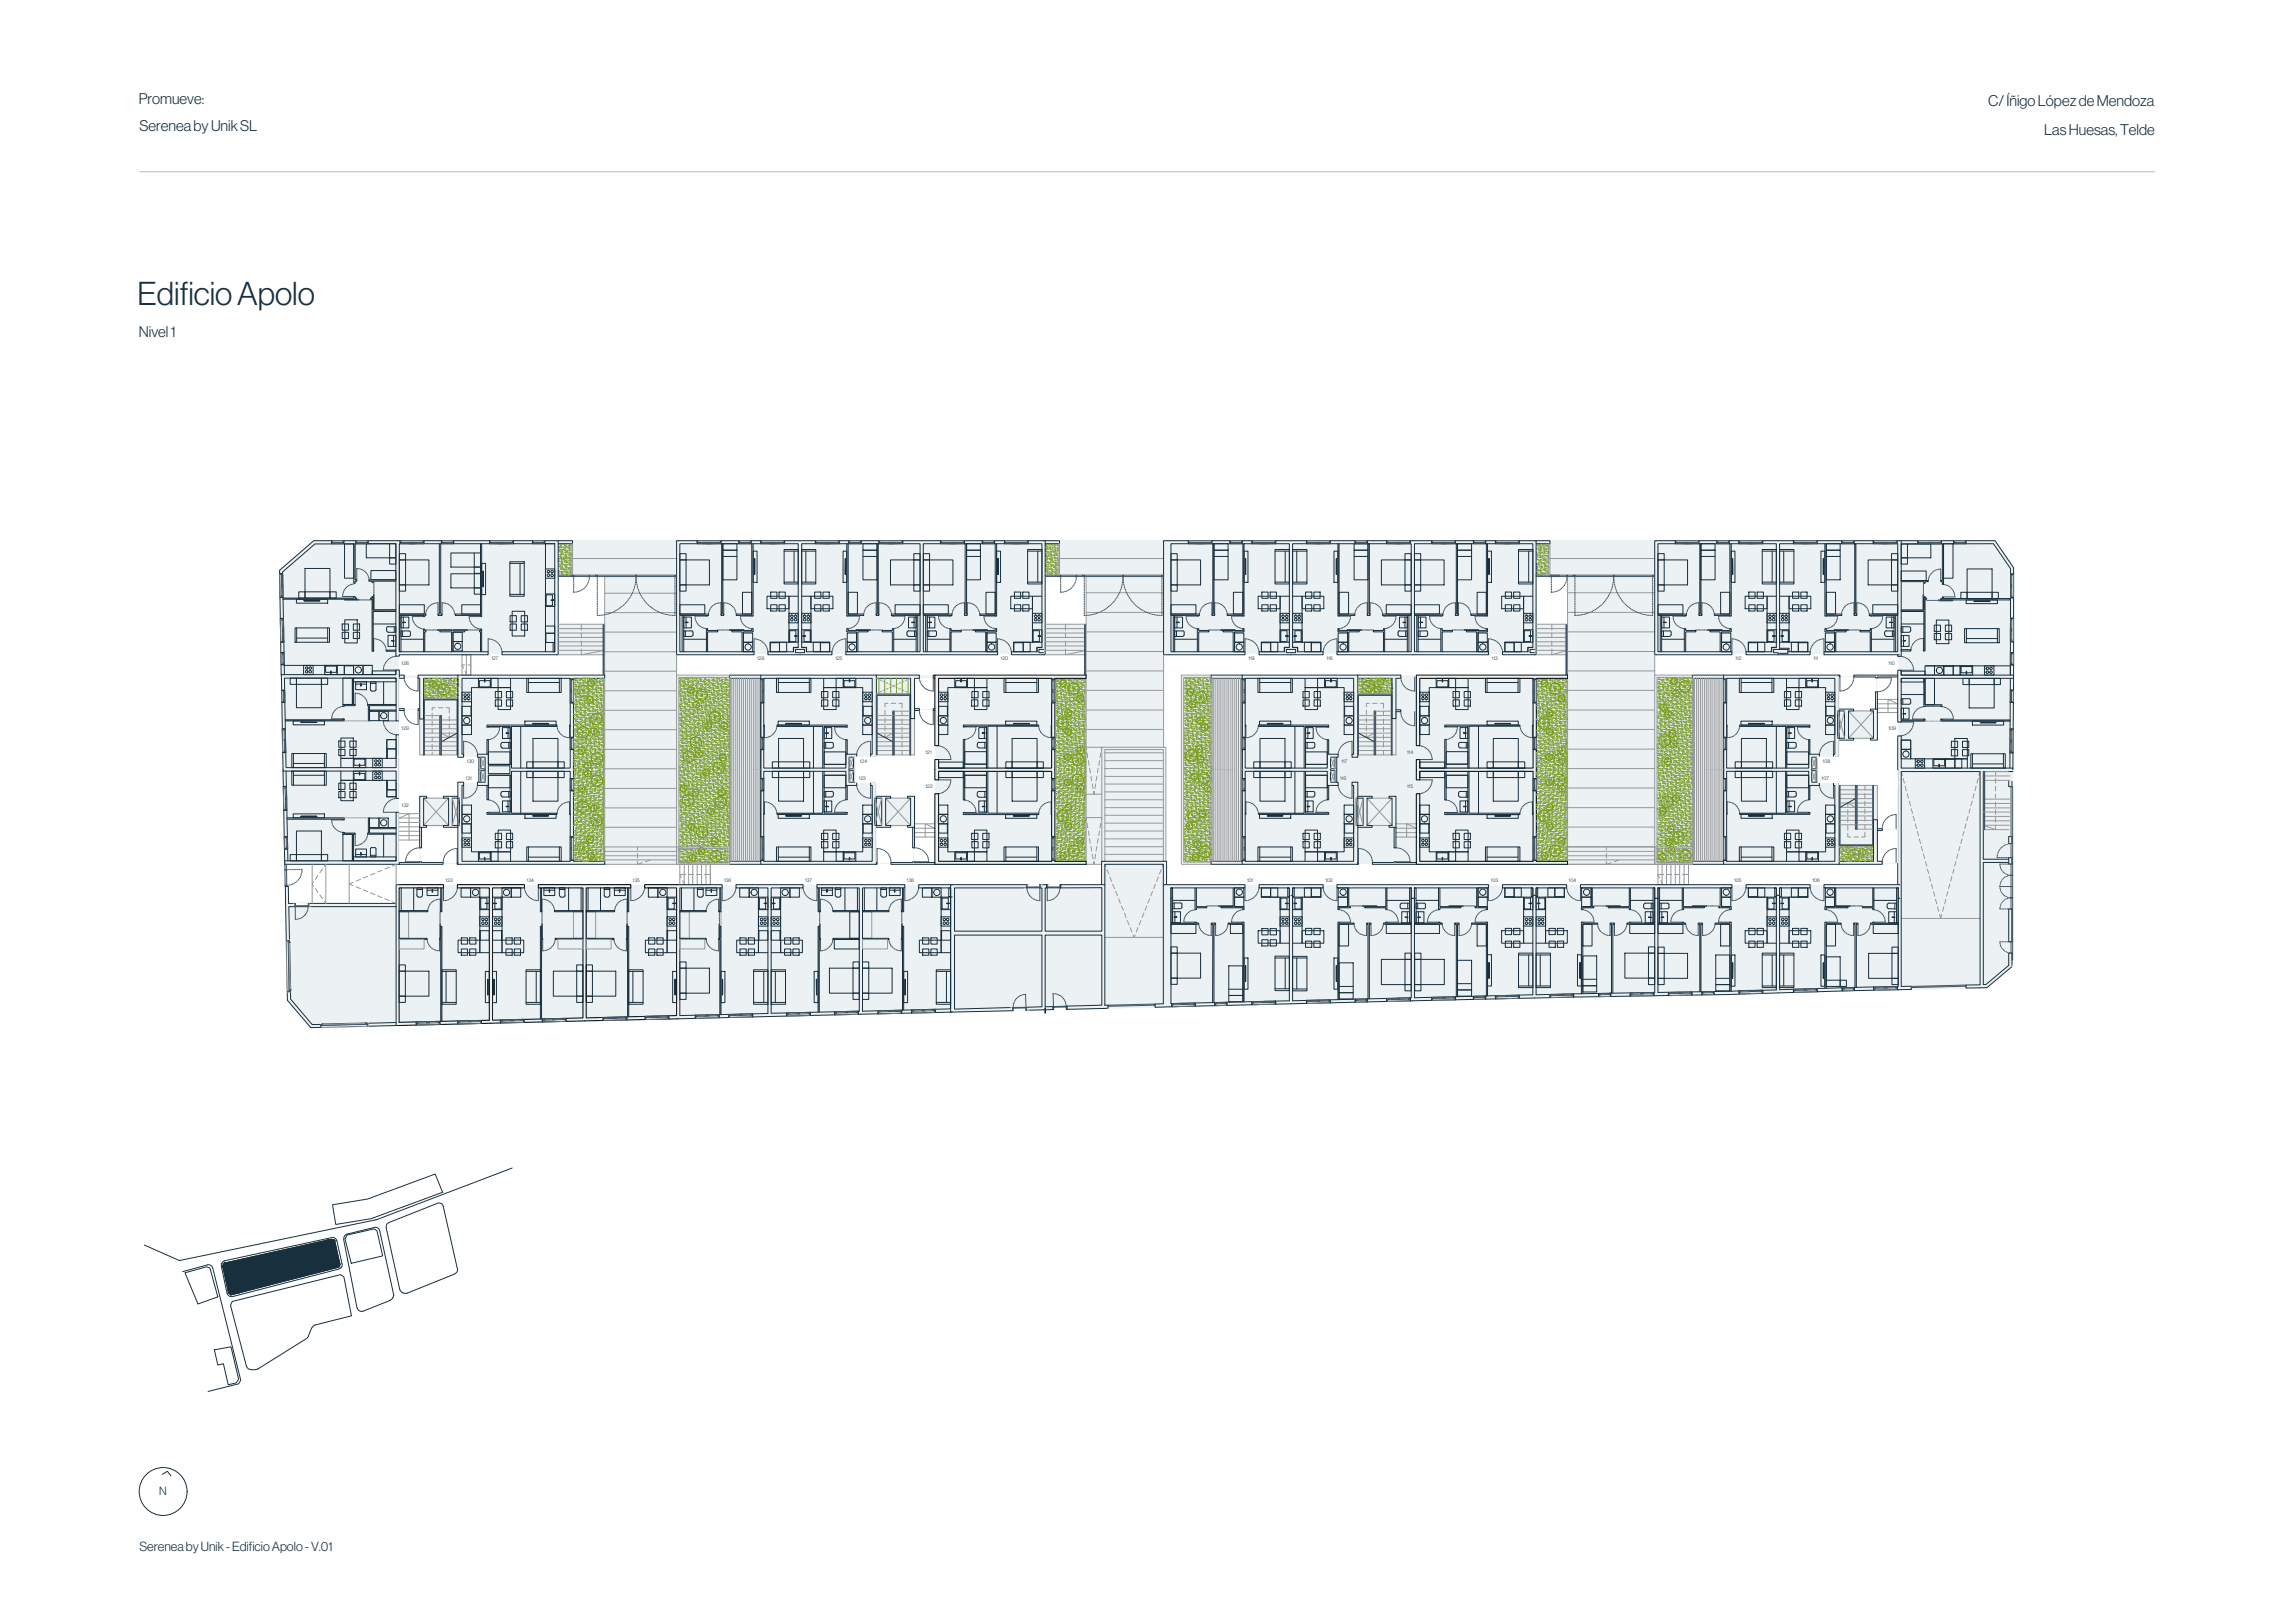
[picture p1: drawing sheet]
<svg xmlns="http://www.w3.org/2000/svg" width="420mm" height="297mm" viewBox="0 0 420 297" stroke-linecap="round" stroke-linejoin="round" font-family="sans-serif">
<defs><g id="words">
<text font-size="5.9" fill="#18303e" x="25.2" y="55.9">Edificio Apolo</text>
<g font-size="2.8" fill="#18303e">
<text x="25.4" y="19">Promueve:</text>
<text x="25.5" y="23.9">Serenea by Unik SL</text>
<text x="364" y="19.4">C/ Íñigo López de Mendoza</text>
<text x="374.2" y="24.7">Las Huesas, Telde</text>
<text x="25.4" y="61.7">Nivel 1</text>
</g>
<text font-size="2.4" fill="#18303e" x="25.5" y="283.9">Serenea by Unik - Edificio Apolo - V.01</text>
<text font-size="2.1" fill="#18303e" x="29.2" y="273.6">N</text>
<g font-size=".9" fill="#18303e">
<text x="73.5" y="121.7">128</text>
<text x="90" y="120.8">127</text>
<text x="138.6" y="120.8">126</text>
<text x="153" y="120.8">125</text>
<text x="183.2" y="120.8">120</text>
<text x="228.6" y="120.8">119</text>
<text x="242.9" y="120.8">118</text>
<text x="273.1" y="120.8">113</text>
<text x="317.7" y="120.8">112</text>
<text x="332" y="120.8">111</text>
<text x="345.7" y="121.7">110</text>
<text x="73.5" y="133.5">129</text>
<text x="345.7" y="133.7">109</text>
<text x="85.3" y="142.7">131</text>
<text x="85.5" y="139.6">130</text>
<text x="157.2" y="142.7">123</text>
<text x="157.4" y="139.6">124</text>
<text x="169.5" y="138">121</text>
<text x="245.4" y="142.7">116</text>
<text x="245.6" y="139.6">117</text>
<text x="257.6" y="138">114</text>
<text x="333.5" y="142.7">107</text>
<text x="333.7" y="139.6">108</text>
<text x="73.5" y="147.8">132</text>
<text x="169.5" y="144.3">122</text>
<text x="257.6" y="144.3">115</text>
<text x="81.6" y="161.4">133</text>
<text x="96.4" y="161.4">134</text>
<text x="115.9" y="161.4">135</text>
<text x="132.6" y="161.4">136</text>
<text x="147.4" y="161.4">137</text>
<text x="166" y="161.4">138</text>
<text x="228.3" y="161.4">101</text>
<text x="242.7" y="161.4">102</text>
<text x="272.9" y="161.4">103</text>
<text x="287.2" y="161.4">104</text>
<text x="317.5" y="161.4">105</text>
<text x="331.8" y="161.4">106</text>
</g>
</g></defs>
<!-- layer: 0_MUROS TIPOS -->
<g fill="none" stroke="#18303e" stroke-width=".18">
<path d="M93.8 213.8l-24.9 9.5M33.9 232.9l3.9-1.1 .6 .3 1.5 5.2-3.7 1.4zM38.9 232.1l-.2-.4-.5-.2-4.8 1.2M38.9 232.1l5.2 20.5-.4 .7-5.6 1.4M40.5 231.7l1.1 5M41.1 231.2l19.6-4.4 .6 .2 .9 4.4-.2 .5-19.8 5.1-.4-.4-1-5zM41.1 230.8a.78 .78 0 0 0-.6 .9M41.6 236.7l.3 .5 .7 .1M60.7 226.5l-19.6 4.2M60.7 226.5a.78 .78 0 0 1 1 .6M60.9 220.5l6.4-1.1 12.4-4.5 1.3 3.3-13.1 4.8-6.4 1.1zM61.7 227.1l.9 4.2a.78 .78 0 0 1-.5 .9"/>
<path d="M62 232.3l-19.5 5M62.9 226.8l2.5 12.6M63.5 226l5-1.1 .5 .3 1.1 4.7-5.8 1.3-1.1-4.5zM63.5 225.9a.78 .78 0 0 0-.5 .9M65.4 239.4l.4 .5 .7 .1M68.5 224.6l-5 1.3M68.5 224.6l.6 .1 .4 .5M68.8 223.3l-35.9 7.4-6.5-2.8M68.9 223.2h-.1M69.5 225.2l2.6 11.9-.2 .4M71.5 238l-5 2M71.9 237.5l-.4 .4"/>
<path d="M73.2 236a1.01 1.01 0 0 0 .8 .7M80.1 220.2l-8.9 3.6a.78 .78 0 0 0-.5 .9l2.5 11.3M80.1 220.2l.6 .1 .4 .5 2.6 11.4M83.3 233.2l-8.7 3.5h-.5M83.8 232.2a.78 .78 0 0 1-.5 .9M39.2 247l3.1-.5 1.4 5.9-.5 .7-1.4 .3-.9-3.8-1 .2zM45.2 250.1a.78 .78 0 0 0 .7 .5M45.9 250.7h.9M47.2 250.5l-.4 .1M56.1 245l-8.9 5.6M56.5 244.6l-.4 .3M57.1 243l-.7 1.6"/>
<path d="M57.6 242.5l6.7-1.7-1.4-7.1-.5-.4-19.9 4.9-.3 .7 2.9 11.2M57.7 242.5l-.6 .5"/>
</g>
<!-- layer: 0_TEXTO -->
<g fill="#18303e" stroke="#18303e" stroke-width=".18">
<path d="M59.8 227l.9-.2 .6 .2z"/>
<path d="M40.8 231.9h21.2l-18.2 4.7z"/>
<path d="M59.8 227l2.4 4.2-.9-4.2zM41.1 231.2l18.7-4.2 2.4 4.2z"/>
<path d="M41.1 231.2l21.1 .2v-.2zM41.1 231.2l21.1 .2h-21.3z"/>
<path d="M40.9 231.4l21.2 .2 .1-.2zM40.9 231.4l21.2 .2h-21.3z"/>
<path d="M40.8 231.6l21.2 .3 .1-.3zM40.8 231.6l21.2 .3h-21.2z"/>
<path d="M40.8 231.9l1 4.7h2zM41.8 236.6h2l-1.6 .4z"/>
</g>
<!-- layer: 0_RELLENO MUROS -->
<g fill="#ecf1f3" stroke="#ecf1f3" stroke-width=".18">
<path d="M57.4 99h307.9z"/>
<path d="M52.6 183.1h209.5l-48.6 1.2z"/>
<path d="M57.4 99l311.2 4.9-3.3-4.9zM51.7 103.9l5.7-4.9 311.2 4.9z"/>
<path d="M51.7 103.9l316.9 .5v-.5zM51.2 104.4l.5-.5 316.9 .5z"/>
<path d="M51.2 104.4l317.1 72.5 .3-72.5zM51.2 104.4l317.1 72.5h-315.8z"/>
<path d="M52.5 176.9l311.3 3.8 4.5-3.8zM52.5 176.9l311.3 3.8h-311.2z"/>
<path d="M52.6 180.7l295.2 .4 16-.4zM52.6 180.7l295.2 .4h-295.2z"/>
<path d="M52.6 181.1l250.6 1.1 44.6-1.1zM52.6 181.1l250.6 1.1h-250.6z"/>
<path d="M52.6 182.2l228.3 .5 22.3-.5zM52.6 182.2l228.3 .5h-228.3z"/>
<path d="M52.6 182.7l209.5 .4 18.8-.4zM52.6 182.7l209.5 .4h-209.5z"/>
<path d="M52.6 183.1l1 1.2h159.9zM53.6 184.3h159.9l-156.6 3.8z"/>
</g>
<!-- layer: Serenea_ANTEPROYECTO 2026 04 26|0_TRAMAS PAVIMENTOS -->
<g fill="none" stroke="#fff" stroke-width=".18">
<path d="M302.9 119.8h44.5M73.1 138.2h10.7h-10.7M73.1 138.6h14.6h-14.6M156.6 138.6h14.6h-10.8M160.4 138.2h10.8h-3.8M302.9 123.6h44.5M332.8 138.6h3.9M336.7 138.6h10.7h-10.7M336.7 135.5h7M343.7 135.5h3.7h-3.7M343.7 123.9h3.7M73.1 157.8h3.7h-3.7"/>
<path d="M76.8 145.7h-3.7h10.7M160.4 145.7h10.8h-10.8M167.6 157.8h-.2h3.8M201.7 158.2h-128.6M213.4 158.2h2.9M332.8 143.2h14.6h-14.6M336.7 143.7h10.7h-10.7M52.8 161.9h20.3M52.8 165.3h19.7"/>
</g>
<g fill="#fff" stroke="#fff" stroke-width=".18">
<path d="M52.7 158.2l20.4 3.7v-3.7zM52.7 158.2l20.4 3.7h-20.3z"/>
<path d="M52.8 161.9l19.7 3.4v-3.4zM52.8 161.9l19.7 3.4h-19.7z"/>
<path d="M73.1 119.8l37.6 3.8v-3.8zM73.1 119.8l37.6 3.8h-37.6z"/>
<path d="M123.9 119.8l74.9 3.8v-3.8zM123.9 119.8l74.9 3.8h-74.9z"/>
<path d="M213 119.8l74 3.8v-3.8zM213 119.8l74 3.8h-74z"/>
<path d="M302.9 119.8l44.5 3.8v-3.8zM302.9 119.8l44.5 3.8h-44.5z"/>
<path d="M73.1 158.2l128.6 3.7v-3.7zM73.1 158.2l128.6 3.7h-128.6z"/>
<path d="M213.6 158.2l133.8 3.7v-3.7zM213.6 158.2l133.8 3.7h-133.8z"/>
<path d="M102.2 105.5l8.5 8.7v-8.7zM102.2 105.5l8.5 8.7h-8.5z"/>
<path d="M191.3 105.5l7.5 8.7v-8.7zM191.3 105.5l7.5 8.7h-7.5z"/>
<path d="M281.2 105.5l5.8 8.7v-8.7zM281.2 105.5l5.8 8.7h-5.8z"/>
<path d="M213 123.6l3.3 13.2v-13.2zM213 123.6l3.3 13.2h-3.3z"/>
<path d="M213.4 136.8l2.9 21.4v-21.4zM213.4 136.8l2.9 21.4h-2.9z"/>
<path d="M73.1 124.1l3.7 5.6v-5.6zM73.1 124.1l3.7 5.6h-3.7z"/>
<path d="M73.1 130l3.7 8.2v-8.2zM73.1 130l3.7 8.2h-3.7z"/>
<path d="M73.1 138.2l10.7 .4v-.4zM73.1 138.2l10.7 .4h-10.7z"/>
<path d="M73.1 138.6l14.6 4.6v-4.6zM73.1 138.6l14.6 4.6h-14.6z"/>
<path d="M73.1 143.2l10.7 2.5v-2.5zM73.1 143.2l10.7 2.5h-10.7z"/>
<path d="M73.1 145.7l3.7 12.1v-12.1zM73.1 145.7l3.7 12.1h-3.7z"/>
<path d="M77.2 151.4l6.6 6.4v-6.4zM77.2 151.4l6.6 6.4h-6.6z"/>
<path d="M167.4 124.1l3.8 5.6v-5.6zM167.4 124.1l3.8 5.6h-3.8z"/>
<path d="M167.4 130l3.8 8.2v-8.2zM167.4 130l3.8 8.2h-3.8z"/>
<path d="M160.4 138.2l10.8 .4v-.4zM160.4 138.2l10.8 .4h-10.8z"/>
<path d="M156.6 138.6l14.6 4.6v-4.6zM156.6 138.6l14.6 4.6h-14.6z"/>
<path d="M160.4 143.2l10.8 2.5v-2.5zM160.4 143.2l10.8 2.5h-10.8z"/>
<path d="M167.4 145.7l3.8 12.1v-12.1zM167.4 145.7l3.8 12.1h-3.8z"/>
<path d="M160.4 151.4l6.7 6.4v-6.4zM160.4 151.4l6.7 6.4h-6.7z"/>
<path d="M343.7 123.9l3.7 11.6v-11.6zM343.7 123.9l3.7 11.6h-3.7z"/>
<path d="M336.7 135.5l10.7 3.1v-3.1zM336.7 135.5l10.7 3.1h-10.7z"/>
<path d="M332.8 138.6l14.6 4.6v-4.6zM332.8 138.6l14.6 4.6h-14.6z"/>
<path d="M336.7 143.2l10.7 .5v-.5zM336.7 143.2l10.7 .5h-10.7z"/>
<path d="M343.7 143.7l3.7 8v-8zM343.7 143.7l3.7 8h-3.7z"/>
<path d="M336.7 124.1l6.7 5.8v-5.8zM336.7 124.1l6.7 5.8h-6.7z"/>
<path d="M343.7 152l3.7 5.8v-5.8zM343.7 152l3.7 5.8h-3.7z"/>
</g>
<g fill="none" stroke="#989898" stroke-width=".18">
<path d="M102.2 102.2h21.7M110.7 119.3h13.2M110.7 115.7h13.2M110.7 112.1h13.2M110.7 108.6h13.2M110.7 105.5v8.7M123.9 119.8v3.8M194 102.2h19M198.8 119.2h14.2M198.8 115.6h14.2M198.8 112.1h14.2M198.8 108.5h14.2"/>
<path d="M198.8 105.5v8.7M213 119.8v17M283.8 102.2h19.1M287 119.2h15.9M287 115.6h15.9M287 112.1h15.9M287 108.5h15.9M287 105.5v8.7M302.9 119.8v3.8M110.7 137.1h13.2M110.7 133.5h13.2M110.7 130h13.2"/>
<path d="M110.7 126.4h13.2M110.7 122.8h13.2M134 124.1v33.5M134.3 124.1v33.5M134.7 124.1v33.5M135 124.1v33.5M135.4 124.1v33.5M135.8 124.1v33.5M136.1 124.1v33.5M136.5 124.1v33.5M136.8 124.1v33.5M137.2 124.1v33.5"/>
<path d="M137.5 124.1v33.5M137.9 124.1v33.5M138.3 124.1v33.5M138.6 124.1v33.5M139 124.1v33.5M198.8 133.5h14.2M198.8 129.9h14.2M198.8 126.4h14.2M198.8 122.8h14.2M202.3 139.2h10.7M202.3 137.8h10.7M222.1 124.1v33.5"/>
<path d="M222.5 124.1v33.5M222.8 124.1v33.5M223.2 124.1v33.5M223.5 124.1v33.5M223.9 124.1v33.5M224.2 124.1v33.5M224.6 124.1v33.5M225 124.1v33.5M225.3 124.1v33.5M225.7 124.1v33.5M226.1 124.1v33.5M226.4 124.1v33.5"/>
<path d="M226.7 124.1v33.5M227.1 124.1v33.5M287 137.1h15.9M287 133.5h15.9M287 129.9h15.9M287 126.4h15.9M287 122.8h15.9M310.2 124.1v33.5M310.6 124.1v33.5M310.9 124.1v33.5M311.3 124.1v33.5M311.7 124.1v33.5"/>
<path d="M312 124.1v33.5M312.4 124.1v33.5M312.7 124.1v33.5M313.1 124.1v33.5M313.4 124.1v33.5M313.8 124.1v33.5M314.2 124.1v33.5M314.5 124.1v33.5M314.9 124.1v33.5M315.3 124.1v33.5M57.1 158.2v7.1M59.6 158.2v7.1"/>
<path d="M63.9 158.2v7.1M72.5 158.2v3.7M110.7 151.4h13.2M110.7 147.9h13.2M110.7 144.3h13.2M110.7 140.7h13.2M202.3 147.8h10.7M202.3 155h10.7M202.3 140.7h10.7M202.3 156.4h10.7M202.3 153.5h10.7M202.3 152.1h10.7"/>
<path d="M202.3 150.7h10.7M202.3 149.2h10.7M202.3 146.4h10.7M202.3 144.9h10.7M202.3 143.5h10.7M202.3 142.1h10.7M287 147.8h15.9M287 155h15.9M287 151.4h15.9M287 144.2h15.9M287 140.7h15.9M287 158.2h15.9"/>
</g>
<g fill="none" stroke="#7fa239" stroke-width=".18">
<path d="M102.2 99.6h.1M102.6 99.6h.1M102.6 99.8h.1M102.6 99.9h.1M102.7 99.6h.1M103 99.6h.1M103.2 99.7h.1M103.3 99.8h.1M103.4 99.9h.1M103.5 99.9h.1M103.5 99.6h.1M103.6 99.8h.1"/>
<path d="M104.1 99.9h.1M104.3 99.6h.1M104.4 99.7h.1M104.5 99.9h.1M191.4 99.9h.1M191.5 99.6h.1M191.5 99.7h.1M191.5 99.8h.1M191.5 99.9h.1M191.6 99.6h.1M192 99.6h.1M192 99.8h.1"/>
<path d="M192.1 99.7h.1M192.2 99.7h.1M192.3 99.6h.1M192.4 99.7h.1M192.4 99.6h.1M192.6 99.7h.1M192.6 99.9h.1M193 99.6h.1M193 99.8h.1M193 99.7h.1M193 99.9h.1M193.4 99.6h.1"/>
<path d="M193.5 99.9h.1M193.5 99.7h.1M281.4 99.6h.1M281.4 99.8h.1M281.4 99.9h.1M281.5 99.7h.1M281.6 99.7h.1M281.9 99.6h.1M281.9 99.7h.1M281.9 100h.1M281.9 99.8h.1M282 99.8h.1"/>
<path d="M282.4 99.7h.1M282.4 99.8h.1M282.4 99.9h.1M282.6 99.7h.1M282.8 99.8h.1M282.9 99.9h.1M282.9 99.7h.1M283 99.9h.1M283.1 100h.1M283.3 99.9h.1M283.3 99.7h.1M283.4 99.9h.1"/>
<path d="M283.4 99.7h.1M283.4 99.8h.1M102.2 104.5h.1M102.2 102.6h.1M102.2 100.1h.1M102.2 102.3h.1M102.2 100.8h.1M102.2 100.3h.1M102.2 104.7h.1M102.3 102.3h.1M102.3 105h.1M102.3 102.8h.1"/>
<path d="M102.3 100.1h.1M102.4 100.8h.1M102.4 100.5h.1M102.4 103.2h.1M102.4 100h.1M102.4 100.9h.1M102.4 101.8h.1M102.4 102.8h.1M102.4 103.7h.1M102.4 104.6h.1M102.4 101h.1M102.4 103.4h.1"/>
<path d="M102.5 103.7h.1M102.5 101.5h.1M102.5 103.5h.1M102.5 100.1h.1M102.5 101.9h.1M102.5 103.8h.1M102.5 101.6h.1M102.6 104.2h.1M102.6 104h.1M102.6 101.9h.1M102.6 102.1h.1M102.6 100.2h.1"/>
<path d="M102.7 104.6h.1M102.7 100.6h.1M102.7 100.7h.1M102.7 101h.1M102.7 102.3h.1M102.7 100.2h.1M102.7 101.2h.1M102.7 102.1h.1M102.7 103h.1M102.7 103.9h.1M102.7 104.8h.1M102.7 100.1h.1"/>
<path d="M102.7 101.4h.1M102.7 101.5h.1M102.7 101.8h.1M102.7 102.2h.1M102.7 105.1h.1M102.7 104.7h.1M102.7 102.6h.1M102.7 103.1h.1M102.8 100.1h.1M102.8 102.8h.1M102.8 102.7h.1M102.8 103.4h.1"/>
<path d="M102.8 103.8h.1M102.8 104.2h.1M102.8 100.6h.1M102.8 101.2h.1M102.8 103.1h.1M102.8 104.9h.1M102.8 100.8h.1M102.8 102.9h.1M102.8 104.5h.1M102.8 104.6h.1M102.8 105h.1M102.9 103.3h.1"/>
<path d="M102.9 100.9h.1M102.9 101h.1M102.9 103.7h.1M102.9 103.4h.1M103 101.5h.1M103 101.4h.1M103 102.3h.1M103 103.2h.1M103 104.2h.1M103 105.1h.1M103 100.5h.1M103.1 102h.1"/>
<path d="M103.1 104h.1M103.1 104.2h.1M103.1 104.7h.1M103.1 100.6h.1M103.1 102.4h.1M103.1 104.3h.1M103.1 102.1h.1M103.2 102.4h.1M103.2 105.1h.1M103.2 100.1h.1M103.2 102.2h.1M103.2 100.2h.1"/>
<path d="M103.2 104.7h.1M103.3 102.9h.1M103.3 102.7h.1M103.3 100.7h.1M103.3 103.4h.1M103.3 104.4h.1M103.3 101.6h.1M103.3 102.6h.1M103.3 103.5h.1M103.4 101.1h.1M103.4 100.2h.1M103.4 100.3h.1"/>
<path d="M103.4 103.8h.1M103.4 103.6h.1M103.4 103.4h.1M103.4 100.7h.1M103.4 101h.1M103.5 101.5h.1M103.5 101.7h.1M103.5 101.4h.1M103.5 103.5h.1M103.5 101.8h.1M103.5 101.9h.1M103.5 102.2h.1"/>
<path d="M103.5 104.3h.1M103.5 102.6h.1M103.5 102.7h.1M103.5 103h.1M103.5 102h.1M103.5 104.7h.1M103.5 104h.1M103.5 103.4h.1M103.5 103.8h.1M103.6 102.1h.1M103.6 104.2h.1M103.6 104.3h.1"/>
<path d="M103.6 104.6h.1M103.6 105h.1M103.6 105.1h.1M103.6 102.5h.1M103.6 100h.1M103.6 101h.1M103.6 101.9h.1M103.6 102.8h.1M103.6 103.7h.1M103.7 100.2h.1M103.7 102.9h.1M103.7 105.2h.1"/>
<path d="M103.7 100.1h.1M103.7 104.7h.1M103.7 104.8h.1M103.8 100.7h.1M103.8 101h.1M103.8 102.9h.1M103.8 104.7h.1M103.8 102.7h.1M103.8 101.2h.1M103.8 103.4h.1M103.8 100.9h.1M103.9 103.9h.1"/>
<path d="M103.9 103.3h.1M103.9 101.6h.1M103.9 104.3h.1M103.9 101.2h.1M103.9 102.1h.1M103.9 103h.1M103.9 104h.1M103.9 104.9h.1M104 100.3h.1M104 101.4h.1M104 102.1h.1M104 104.8h.1"/>
<path d="M104.1 102.6h.1M104.1 100.4h.1M104.1 102.2h.1M104.1 104h.1M104.1 104.1h.1M104.1 102h.1M104.1 100.3h.1M104.1 100.1h.1M104.2 100.7h.1M104.2 103h.1M104.2 100.2h.1M104.2 104.6h.1"/>
<path d="M104.2 100.3h.1M104.2 101.1h.1M104.2 104.2h.1M104.2 105.1h.1M104.2 102.7h.1M104.2 101.5h.1M104.2 101.9h.1M104.3 103.5h.1M104.3 100.5h.1M104.3 101.4h.1M104.3 102.3h.1M104.3 103.3h.1"/>
<path d="M104.3 102.6h.1M104.3 103h.1M104.3 103.1h.1M104.3 101.2h.1M104.3 103.9h.1M104.3 100.7h.1M104.3 103.4h.1M104.3 103.8h.1M104.4 103.4h.1M104.4 105.2h.1M104.4 104.3h.1M104.4 104.6h.1"/>
<path d="M104.4 104.7h.1M104.4 105.1h.1M104.4 101.7h.1M104.4 104.4h.1M104.4 101.5h.1M104.4 103.3h.1M104.4 102.1h.1M104.4 101.4h.1M104.5 104.8h.1M104.5 101.5h.1M104.5 104h.1M104.6 102.6h.1"/>
<path d="M191.3 100.5h.1M191.3 103.2h.1M191.3 103.5h.1M191.3 104.5h.1M191.4 100.8h.1M191.4 101.7h.1M191.4 102.6h.1M191.4 103.6h.1M191.4 101h.1M191.4 103.7h.1M191.4 101.6h.1M191.5 101.4h.1"/>
<path d="M191.5 101.8h.1M191.5 103.6h.1M191.5 100.1h.1M191.5 104.1h.1M191.5 104.2h.1M191.5 100.5h.1M191.5 100.6h.1M191.5 100.9h.1M191.5 101.3h.1M191.6 102.3h.1M191.6 104.4h.1M191.6 101.7h.1"/>
<path d="M191.6 102.1h.1M191.6 101.9h.1M191.6 104.6h.1M191.6 102.4h.1M191.6 102.5h.1M191.6 102.9h.1M191.6 103.3h.1M191.6 100.3h.1M191.6 100.4h.1M191.6 104.9h.1M191.6 103.7h.1M191.6 104.1h.1"/>
<path d="M191.7 102.3h.1M191.7 105.1h.1M191.7 100.1h.1M191.7 101h.1M191.7 101.9h.1M191.7 102.9h.1M191.7 103.8h.1M191.7 104.7h.1M191.7 104.5h.1M191.7 104.8h.1M191.7 102.8h.1M191.8 104.8h.1"/>
<path d="M191.8 101h.1M191.8 100.5h.1M191.8 103.3h.1M191.8 101.1h.1M191.8 102.9h.1M191.9 101h.1M191.9 103.6h.1M191.9 103.7h.1M191.9 101.6h.1M191.9 101.5h.1M191.9 101.7h.1M192 104.2h.1"/>
<path d="M192 100.3h.1M192 101.2h.1M192 102.2h.1M192 103.1h.1M192 104h.1M192 104.9h.1M192 101.9h.1M192.1 104.6h.1M192.1 102.2h.1M192.1 102.4h.1M192.1 100.4h.1M192.1 102.3h.1"/>
<path d="M192.1 104.1h.1M192.1 100.3h.1M192.2 105.1h.1M192.2 104.8h.1M192.2 100.1h.1M192.2 102.9h.1M192.2 105h.1M192.2 100.6h.1M192.2 103h.1M192.2 100.2h.1M192.3 103.3h.1M192.3 102.4h.1"/>
<path d="M192.3 104.3h.1M192.3 105.2h.1M192.3 100.9h.1M192.3 101.1h.1M192.3 100.5h.1M192.3 101h.1M192.3 103.8h.1M192.3 100.6h.1M192.3 101.5h.1M192.3 101.3h.1M192.3 101.7h.1M192.3 101.8h.1"/>
<path d="M192.3 102.1h.1M192.4 103.5h.1M192.4 102.5h.1M192.4 102.6h.1M192.4 102.9h.1M192.4 101.5h.1M192.4 101.6h.1M192.4 103.4h.1M192.4 103.3h.1M192.4 103.7h.1M192.4 104.1h.1M192.4 104.2h.1"/>
<path d="M192.4 104.3h.1M192.4 104.5h.1M192.4 104.9h.1M192.4 105h.1M192.5 102h.1M192.5 104.2h.1M192.5 104.7h.1M192.5 102.2h.1M192.5 104.3h.1M192.6 102.5h.1M192.6 105.2h.1M192.6 102.3h.1"/>
<path d="M192.6 100.2h.1M192.6 100.8h.1M192.6 101.7h.1M192.6 102.6h.1M192.6 103.6h.1M192.6 104.5h.1M192.6 100.3h.1M192.6 100.4h.1M192.6 104.8h.1M192.7 102.9h.1M192.7 100.7h.1M192.7 103.4h.1"/>
<path d="M192.7 104.6h.1M192.7 100.9h.1M192.7 102.7h.1M192.8 101.1h.1M192.8 103.8h.1M192.8 103.5h.1M192.9 101.6h.1M192.9 101.5h.1M192.9 103.7h.1M192.9 104.3h.1M192.9 100.1h.1M192.9 101h.1"/>
<path d="M192.9 102h.1M192.9 102.9h.1M192.9 103.8h.1M192.9 104.7h.1M192.9 101.7h.1M193 102.1h.1M193 104.8h.1M193 104.2h.1M193 100.1h.1M193 102.5h.1M193 100.2h.1M193 103.9h.1"/>
<path d="M193 102.2h.1M193 100.6h.1M193 101h.1M193.1 100.3h.1M193.1 103h.1M193.1 105.2h.1M193.1 100.2h.1M193.1 101.3h.1M193.1 101.4h.1M193.1 101.8h.1M193.1 102.1h.1M193.1 104.8h.1"/>
<path d="M193.1 102.2h.1M193.1 102.6h.1M193.1 102.9h.1M193.2 100.7h.1M193.2 102.9h.1M193.2 105h.1M193.2 103.3h.1M193.2 103.7h.1M193.2 103.8h.1M193.2 101.2h.1M193.2 103.4h.1M193.2 102.2h.1"/>
<path d="M193.2 103.1h.1M193.2 104h.1M193.2 103h.1M193.2 104.1h.1M193.2 104.5h.1M193.2 104.6h.1M193.2 104.9h.1M193.3 100.4h.1M193.3 101.3h.1M193.3 100.9h.1M193.3 101h.1M193.3 103.9h.1"/>
<path d="M193.3 101.7h.1M193.3 104.4h.1M193.3 101.4h.1M193.3 103.2h.1M193.3 105.1h.1M193.3 103.5h.1M193.4 101.5h.1M193.4 102.1h.1M193.4 104.8h.1M193.5 102.6h.1M193.5 104.2h.1M193.5 104.3h.1"/>
<path d="M193.5 105.2h.1M193.5 102.2h.1M193.5 100.3h.1M193.5 100.6h.1M193.5 101.5h.1M193.5 102.4h.1M193.5 103.4h.1M193.5 102.3h.1M193.6 100.8h.1M193.6 103h.1M193.6 100.2h.1M193.6 100.4h.1"/>
<path d="M193.6 104.8h.1M193.6 102.5h.1M193.6 104.4h.1M193.7 103.5h.1M193.7 100.7h.1M193.7 102.8h.1M281.2 103.2h.1M281.3 101h.1M281.3 100.4h.1M281.3 101.3h.1M281.3 102.3h.1M281.3 103.2h.1"/>
<path d="M281.3 104.1h.1M281.3 105h.1M281.3 103.3h.1M281.3 103.6h.1M281.3 104h.1M281.3 103.7h.1M281.3 103.9h.1M281.3 104.4h.1M281.3 104.8h.1M281.3 105.2h.1M281.3 101.5h.1M281.3 101.8h.1"/>
<path d="M281.4 104.2h.1M281.4 101.4h.1M281.4 103.3h.1M281.4 105.1h.1M281.4 101.9h.1M281.4 102h.1M281.4 104.3h.1M281.5 104.7h.1M281.5 102.4h.1M281.6 105.1h.1M281.6 103.4h.1M281.6 104.3h.1"/>
<path d="M281.6 100.4h.1M281.6 105h.1M281.6 100.2h.1M281.6 102.9h.1M281.6 100.7h.1M281.6 101.6h.1M281.6 102.5h.1M281.6 100.6h.1M281.6 103h.1M281.6 103.2h.1M281.7 103.4h.1M281.7 102.6h.1"/>
<path d="M281.7 104.4h.1M281.7 101.1h.1M281.7 103.8h.1M281.7 100.7h.1M281.7 101.2h.1M281.8 103.7h.1M281.8 101.5h.1M281.8 101.7h.1M281.9 104.3h.1M281.9 100.1h.1M281.9 102h.1M281.9 100.9h.1"/>
<path d="M281.9 101.8h.1M281.9 102.7h.1M281.9 103.7h.1M281.9 104.6h.1M281.9 100.4h.1M281.9 100.5h.1M281.9 104.7h.1M281.9 104.5h.1M281.9 101.2h.1M281.9 101.3h.1M281.9 101.6h.1M281.9 102.1h.1"/>
<path d="M282 102.5h.1M282 105.2h.1M282 102.4h.1M282 102.8h.1M282 102.9h.1M282 100.2h.1M282 100.1h.1M282 101.9h.1M282 103.7h.1M282 100.4h.1M282 103.2h.1M282 103.6h.1"/>
<path d="M282 104h.1M282.1 102.9h.1M282.1 100.6h.1M282.1 105h.1M282.1 104.4h.1M282.1 104.8h.1M282.1 100.7h.1M282.1 103.4h.1M282.1 103h.1M282.1 105.2h.1M282.2 101h.1M282.2 101.2h.1"/>
<path d="M282.2 100.2h.1M282.2 101.1h.1M282.2 102.1h.1M282.2 103h.1M282.2 103.9h.1M282.2 104.8h.1M282.3 101.6h.1M282.3 103.7h.1M282.3 104.3h.1M282.3 101.2h.1M282.3 103.1h.1M282.3 104.9h.1"/>
<path d="M282.3 101.7h.1M282.4 102.1h.1M282.4 104.8h.1M282.4 101.8h.1M282.4 104.3h.1M282.4 102.6h.1M282.4 102.3h.1M282.5 100.3h.1M282.5 103h.1M282.5 101.4h.1M282.5 102.3h.1M282.5 103.2h.1"/>
<path d="M282.5 104.1h.1M282.5 105.1h.1M282.5 100.4h.1M282.5 105h.1M282.6 100.7h.1M282.6 105.1h.1M282.6 101.2h.1M282.6 103.4h.1M282.6 100.5h.1M282.6 102.4h.1M282.6 104.2h.1M282.6 103h.1"/>
<path d="M282.6 103.2h.1M282.6 100.1h.1M282.7 101h.1M282.7 100.5h.1M282.7 100.9h.1M282.7 103.9h.1M282.7 101.2h.1M282.7 101.3h.1M282.7 101.7h.1M282.7 101.8h.1M282.7 102.1h.1M282.7 104.4h.1"/>
<path d="M282.7 103.7h.1M282.7 102.5h.1M282.7 102.9h.1M282.8 104.4h.1M282.8 101.7h.1M282.8 103.2h.1M282.8 103.3h.1M282.8 103.7h.1M282.8 102.1h.1M282.8 104.8h.1M282.8 100.7h.1M282.8 101.6h.1"/>
<path d="M282.8 102.5h.1M282.8 103.4h.1M282.8 104h.1M282.8 104.1h.1M282.8 104.5h.1M282.8 104.9h.1M282.9 102.6h.1M282.9 104.3h.1M282.9 103.5h.1M282.9 104.4h.1M283 100.4h.1M283 101.7h.1"/>
<path d="M283 102.3h.1M283 100.8h.1M283 103.1h.1M283 102.5h.1M283 100.5h.1M283 104.9h.1M283.1 103.5h.1M283.1 103h.1M283.1 101.3h.1M283.1 104h.1M283.1 100.9h.1M283.1 101.8h.1"/>
<path d="M283.1 102.8h.1M283.1 103.7h.1M283.1 104.6h.1M283.1 101h.1M283.2 101.8h.1M283.2 104.5h.1M283.3 102.2h.1M283.3 101h.1M283.3 102.9h.1M283.3 104.7h.1M283.3 103.6h.1M283.3 103.8h.1"/>
<path d="M283.3 104.9h.1M283.3 101.7h.1M283.3 101.8h.1M283.4 100.4h.1M283.4 102.6h.1M283.4 104.3h.1M283.4 101.2h.1M283.4 102.1h.1M283.4 103h.1M283.4 103.9h.1M283.4 104.8h.1M283.4 102.3h.1"/>
<path d="M283.4 100.1h.1M283.4 100.5h.1M283.4 100.6h.1M283.4 100.9h.1M283.5 103.1h.1M283.5 100.2h.1M283.5 101.3h.1M283.5 101.4h.1M77.6 127.1h.1M77.6 124.4h.1M77.6 125.3h.1M77.6 126.3h.1"/>
<path d="M77.6 127.2h.1M77.6 124.8h.1M77.6 127.5h.1M77.6 124.2h.1M77.6 126.7h.1M77.6 124.1h.1M77.6 124.5h.1M77.7 125.3h.1M77.7 125.4h.1M77.7 127.3h.1M77.7 124.7h.1M77.7 124.9h.1"/>
<path d="M77.7 125h.1M77.7 125.7h.1M77.7 126.1h.1M77.7 126.5h.1M77.8 126.9h.1M77.8 127.2h.1M77.8 127.3h.1M77.8 127.7h.1M77.8 126.2h.1M77.8 127.4h.1M77.8 127.5h.1M77.9 126.5h.1"/>
<path d="M77.9 127.4h.1M77.9 125.4h.1M77.9 126.6h.1M77.9 124.7h.1M77.9 125.6h.1M77.9 125.5h.1M78 124.4h.1M78 127.1h.1M78 126.6h.1M78 126.1h.1M78 124.7h.1M78.1 124.9h.1"/>
<path d="M78.1 127.6h.1M78.1 125.3h.1M78.1 126.7h.1M78.1 126.8h.1M78.2 125.8h.1M78.2 124.9h.1M78.2 126.7h.1M78.2 127.7h.1M78.2 124.7h.1M78.3 126.3h.1M78.3 127.7h.1M78.3 127.3h.1"/>
<path d="M78.3 125.9h.1M78.3 125.4h.1M78.4 126.7h.1M78.4 124.5h.1M78.4 124.6h.1M78.4 124.4h.1M78.4 127.2h.1M78.4 124.9h.1M78.4 125.3h.1M78.4 125.4h.1M78.4 125.7h.1M78.5 124.9h.1"/>
<path d="M78.5 124.2h.1M78.5 125.1h.1M78.5 126.1h.1M78.5 126.9h.1M78.5 126h.1M78.5 126.2h.1M78.5 126.5h.1M78.5 127.7h.1M78.5 127.3h.1M78.6 125.4h.1M78.6 124.2h.1M78.6 127.7h.1"/>
<path d="M78.6 125.2h.1M78.6 127.1h.1M78.6 126.7h.1M78.7 125.8h.1M78.7 124.7h.1M78.7 126.3h.1M78.8 125.3h.1M78.8 126.3h.1M78.8 127.2h.1M78.8 127.3h.1M78.8 127.5h.1M78.8 126.8h.1"/>
<path d="M78.8 124.4h.1M78.8 125.4h.1M78.9 124.5h.1M78.9 125.5h.1M78.9 127.2h.1M78.9 126.4h.1M79 125h.1M79 127.7h.1M79 126h.1M79 125.5h.1M79.1 125.9h.1M79.1 124.7h.1"/>
<path d="M79.1 125.6h.1M79.1 126.5h.1M79.1 127.5h.1M79.1 126.6h.1M79.1 126.8h.1M79.2 124.7h.1M79.2 124.1h.1M79.2 124.2h.1M79.2 124.5h.1M79.2 126.4h.1M79.2 127.5h.1M79.2 124.8h.1"/>
<path d="M79.2 125h.1M79.2 125.3h.1M79.2 125.7h.1M79.2 127.3h.1M79.2 125.8h.1M79.2 126.1h.1M79.2 126.5h.1M79.2 126.6h.1M79.3 126.9h.1M79.3 125.3h.1M79.3 127.3h.1M79.3 127.4h.1"/>
<path d="M79.3 124.6h.1M79.3 127.7h.1M79.4 125h.1M79.4 124.9h.1M79.4 125.8h.1M79.4 126.7h.1M79.4 127.7h.1M79.5 125.5h.1M79.5 126h.1M79.5 126.1h.1M79.5 125h.1M79.5 126.9h.1"/>
<path d="M79.5 124.1h.1M79.6 126h.1M79.6 126.6h.1M79.6 124.7h.1M79.7 126.4h.1M79.7 124.2h.1M79.7 126.9h.1M79.7 125.1h.1M79.7 126.1h.1M79.7 127h.1M79.7 127.3h.1M79.8 124.2h.1"/>
<path d="M79.8 127.4h.1M79.8 124.7h.1M79.8 125.3h.1M79.8 125.1h.1M79.8 124.3h.1M79.8 126.1h.1M79.8 125.5h.1M79.9 126h.1M79.9 124.2h.1M79.9 124.6h.1M80 125.6h.1M80 124.7h.1"/>
<path d="M80 125h.1M80 125.4h.1M80 127.2h.1M80 125.8h.1M80 126.1h.1M80 126.2h.1M80.1 126.1h.1M80.1 124.4h.1M80.1 125.4h.1M80.1 126.3h.1M80.1 126.6h.1M80.1 126.9h.1"/>
<path d="M80.1 127h.1M80.1 127.4h.1M80.1 126.5h.1M80.1 126.8h.1M80.1 127.7h.1M80.1 127.3h.1M80.1 124.7h.1M80.2 124.2h.1M80.2 126.9h.1M80.2 125.5h.1M80.2 124.8h.1M80.2 124.7h.1"/>
<path d="M80.2 127.2h.1M80.3 127.4h.1M80.3 125.3h.1M80.3 125.2h.1M80.3 124.7h.1M80.3 125.6h.1M80.3 126.5h.1M80.3 127.5h.1M80.4 125.6h.1M80.4 125.9h.1M80.4 126.1h.1M80.5 126.1h.1"/>
<path d="M80.5 124.8h.1M80.5 126.6h.1M80.6 126.6h.1M80.6 124.3h.1M80.6 124.6h.1M80.6 127h.1M80.6 124.9h.1M80.6 125.8h.1M80.6 126.8h.1M80.6 127.7h.1M80.7 124.8h.1M80.7 127.2h.1"/>
<path d="M80.7 124.2h.1M80.7 124.3h.1M80.7 127.5h.1M80.7 127.4h.1M80.7 124.6h.1M80.7 125h.1M80.7 125.1h.1M80.7 125.4h.1M80.8 125.3h.1M80.8 125.9h.1M80.8 125.8h.1M80.8 126.2h.1"/>
<path d="M80.8 125.4h.1M80.8 126.6h.1M80.8 127h.1M80.8 127.4h.1M80.9 125.7h.1M80.9 127.5h.1M80.9 125.9h.1M80.9 126.1h.1M80.9 127h.1M81 124.2h.1M81 125.2h.1M81 126.6h.1"/>
<path d="M81.1 124.4h.1M81.1 127.1h.1M81.1 125.3h.1M81.1 126.6h.1M81.1 126.7h.1M81.1 124.6h.1M81.2 124.8h.1M81.2 124.7h.1M81.2 127.5h.1M81.2 127.2h.1M81.2 125.3h.1M81.3 124.5h.1"/>
<path d="M81.3 125.4h.1M81.3 126.3h.1M81.3 127.2h.1M81.3 125.8h.1M81.4 126.2h.1M81.4 124.6h.1M81.4 126.4h.1M81.4 125.9h.1M81.4 126.1h.1M81.4 126.7h.1M81.4 124.2h.1M81.5 124.7h.1"/>
<path d="M81.5 125h.1M81.5 124.4h.1M81.5 126.6h.1M81.5 125.4h.1M81.5 125.5h.1M81.5 125.8h.1M81.5 126.2h.1M81.5 126.3h.1M81.6 127.2h.1M81.6 124.7h.1M81.6 125.6h.1M81.6 126.6h.1"/>
<path d="M81.6 127.5h.1M81.6 124.6h.1M81.6 127h.1M81.6 127.1h.1M81.6 124.9h.1M81.6 127.4h.1M81.7 127.6h.1M81.7 127.2h.1M81.7 125.3h.1M81.7 125.7h.1M81.7 127.3h.1M81.8 125.8h.1"/>
<path d="M81.8 125.4h.1M81.8 126.3h.1M81.9 125.9h.1M81.9 126.8h.1M81.9 127.7h.1M81.9 125h.1M82 124.5h.1M82 126.7h.1M82 125h.1M82 126.9h.1M82 127.2h.1M82 126.5h.1"/>
<path d="M82.1 125h.1M82.1 127.7h.1M82.1 124.6h.1M82.1 124.7h.1M82.2 125.4h.1M82.2 127.2h.1M82.2 125.9h.1M82.2 124.3h.1M82.2 125.2h.1M82.2 126.1h.1M82.2 127h.1M82.3 124.4h.1"/>
<path d="M82.3 124.7h.1M82.3 125.1h.1M82.3 125.5h.1M82.3 125.8h.1M82.3 125.9h.1M82.3 126.4h.1M82.3 126.2h.1M82.3 126.3h.1M82.3 126.6h.1M82.3 126.7h.1M82.3 127.1h.1M82.4 125.8h.1"/>
<path d="M82.4 126h.1M82.4 127.5h.1M82.4 126.8h.1M82.5 124.5h.1M82.5 127.2h.1M82.5 125.4h.1M82.5 126.4h.1M82.5 127.3h.1M82.5 126.5h.1M82.5 125h.1M82.5 127.7h.1M82.6 125.5h.1"/>
<path d="M82.6 127.4h.1M82.6 127.2h.1M82.7 127.3h.1M82.7 125.9h.1M82.7 125.2h.1M82.7 125.3h.1M82.8 126.4h.1M82.8 124.7h.1M82.8 125.7h.1M82.8 126.6h.1M82.8 127.5h.1M82.8 124.1h.1"/>
<path d="M82.8 126.9h.1M82.8 125.8h.1M82.9 124.6h.1M82.9 127.3h.1M82.9 124.8h.1M82.9 126.7h.1M83 125.1h.1M83 126.5h.1M83 126.6h.1M83 124.3h.1M83 124.7h.1M83 124.8h.1"/>
<path d="M83.1 125.5h.1M83.1 124.5h.1M83.1 125.6h.1M83.1 125.9h.1M83.1 126.8h.1M83.1 127.7h.1M83.1 124.7h.1M83.1 126.3h.1M83.1 126.4h.1M83.1 126.7h.1M83.1 127.1h.1M83.1 126h.1"/>
<path d="M83.1 125h.1M83.1 127.2h.1M83.1 127.5h.1M83.2 125.2h.1M83.2 126.4h.1M83.2 126h.1M83.3 124.1h.1M83.3 124.2h.1M83.3 126.9h.1M83.4 124.7h.1M83.4 125.8h.1M83.4 126h.1"/>
<path d="M83.4 127.4h.1M83.4 125.1h.1M83.4 124.3h.1M83.4 125.2h.1M83.4 126.1h.1M83.4 127.1h.1M83.5 126.5h.1M83.5 125.6h.1M83.5 124.5h.1M83.6 125.3h.1M83.6 127.2h.1M83.6 126.1h.1"/>
<path d="M83.6 127.1h.1M83.7 127.2h.1M83.7 126.5h.1M83.7 125.2h.1M83.7 125.3h.1M83.7 124.3h.1M83.7 124.5h.1M83.7 125.5h.1M83.7 126.4h.1M83.7 127.3h.1M83.8 127h.1M83.8 124.4h.1"/>
<path d="M83.8 124.7h.1M83.8 125.1h.1M83.8 125.2h.1M83.8 125.5h.1M105 130.7h.1M105 138.4h.1M105 137.1h.1M105 138.1h.1M105 139h.1M105 139.9h.1M105 139.3h.1M105 136.8h.1"/>
<path d="M105 125.7h.1M105 128.4h.1M105 131.1h.1M105 133.4h.1M105 136.1h.1M105 127.9h.1M105 128.8h.1M105 129.8h.1M105 131.6h.1M105 132.5h.1M105 133.5h.1M105 134.4h.1"/>
<path d="M105 135.3h.1M105 136.2h.1M105 126.2h.1M105 128.3h.1M105 132.7h.1M105 137.4h.1M105 139.5h.1M105 137.5h.1M105 137.6h.1M105 138h.1M105.1 126.2h.1M105.1 138.8h.1"/>
<path d="M105.1 124.2h.1M105.1 125.2h.1M105.1 126.1h.1M105.1 127h.1M105.1 126.4h.1M105.1 130.8h.1M105.1 137.5h.1M105.1 138.3h.1M105.1 138.4h.1M105.1 128.9h.1M105.1 133.8h.1M105.1 136.6h.1"/>
<path d="M105.1 139.3h.1M105.1 136.3h.1M105.1 138.2h.1M105.1 140h.1M105.1 124.4h.1M105.1 128.8h.1M105.1 135.4h.1M105.1 139.1h.1M105.1 139.2h.1M105.1 139.6h.1M105.2 126.6h.1M105.2 131.6h.1"/>
<path d="M105.2 134.3h.1M105.2 127.1h.1M105.2 128.9h.1M105.2 130.8h.1M105.2 132.6h.1M105.2 134.5h.1M105.2 133.4h.1M105.2 135.5h.1M105.2 139.9h.1M105.2 124.4h.1M105.2 129.4h.1M105.2 137h.1"/>
<path d="M105.2 125.3h.1M105.2 126.9h.1M105.2 131.4h.1M105.2 133.5h.1M105.2 138h.1M105.2 132.1h.1M105.2 134.8h.1M105.2 137.5h.1M105.2 139.7h.1M105.2 124.9h.1M105.2 136h.1M105.2 124.5h.1"/>
<path d="M105.3 129.8h.1M105.3 132.5h.1M105.3 139.2h.1M105.3 129.5h.1M105.3 129.6h.1M105.3 134.1h.1M105.3 125.7h.1M105.3 126.1h.1M105.3 124.8h.1M105.3 127.5h.1M105.3 135.2h.1M105.3 130.9h.1"/>
<path d="M105.3 131.9h.1M105.3 132.8h.1M105.3 133.7h.1M105.3 134.6h.1M105.3 135.5h.1M105.3 136.5h.1M105.3 137.4h.1M105.3 138.3h.1M105.3 138.6h.1M105.3 126.5h.1M105.3 126.9h.1M105.3 127.3h.1"/>
<path d="M105.4 130.3h.1M105.4 138h.1M105.4 124.5h.1M105.4 125.4h.1M105.4 126.3h.1M105.4 127.2h.1M105.4 128.2h.1M105.4 129.1h.1M105.4 130h.1M105.4 125.5h.1M105.4 127.7h.1M105.4 132.1h.1"/>
<path d="M105.4 138.8h.1M105.4 128h.1M105.4 125.3h.1M105.4 130.7h.1M105.4 133h.1M105.4 135.7h.1M105.4 139.3h.1M105.4 125.7h.1M105.4 130.1h.1M105.4 136.7h.1M105.4 136.8h.1M105.4 128.5h.1"/>
<path d="M105.4 128.8h.1M105.4 129.2h.1M105.5 125.8h.1M105.5 138.4h.1M105.5 130.1h.1M105.5 131.9h.1M105.5 133.8h.1M105.5 135.6h.1M105.5 137.5h.1M105.5 128.2h.1M105.5 134.7h.1M105.5 129.3h.1"/>
<path d="M105.5 129.7h.1M105.5 130h.1M105.5 128.5h.1M105.5 133.5h.1M105.5 136.2h.1M105.5 138.9h.1M105.5 124.6h.1M105.5 126.4h.1M105.5 128.3h.1M105.5 132.7h.1M105.5 134.9h.1M105.5 139.3h.1"/>
<path d="M105.5 130.5h.1M105.5 130.8h.1M105.5 130.9h.1M105.5 131.2h.1M105.5 126.2h.1M105.5 128.9h.1M105.5 133.9h.1M105.5 132.9h.1M105.5 137.3h.1M105.5 131.6h.1M105.5 131.7h.1M105.5 132h.1"/>
<path d="M105.6 136.6h.1M105.6 124.2h.1M105.6 130.8h.1M105.6 130.9h.1M105.6 135.4h.1M105.6 132.4h.1M105.6 132.5h.1M105.6 132.8h.1M105.6 126.7h.1M105.6 131.6h.1M105.6 134.4h.1M105.6 137.1h.1"/>
<path d="M105.6 139.3h.1M105.6 133.9h.1M105.6 134.9h.1M105.6 135.8h.1M105.6 136.7h.1M105.6 137.6h.1M105.6 138.5h.1M105.6 139.5h.1M105.6 128.8h.1M105.6 139.9h.1M105.6 133.2h.1M105.6 133.3h.1"/>
<path d="M105.6 133.6h.1M105.6 134h.1M105.6 134.1h.1M105.7 124.4h.1M105.7 129.4h.1M105.7 132.1h.1M105.7 124.7h.1M105.7 125.6h.1M105.7 126.6h.1M105.7 127.5h.1M105.7 128.4h.1M105.7 129.3h.1"/>
<path d="M105.7 130.2h.1M105.7 131.2h.1M105.7 133h.1M105.7 126.9h.1M105.7 128.9h.1M105.7 133.4h.1M105.7 138h.1M105.7 134.4h.1M105.7 134.8h.1M105.7 134.9h.1M105.7 127.2h.1M105.7 139.8h.1"/>
<path d="M105.7 124.9h.1M105.7 127h.1M105.7 131.4h.1M105.7 138.1h.1M105.7 135.2h.1M105.7 135.6h.1M105.7 135.7h.1M105.7 129.9h.1M105.7 132.6h.1M105.7 137.6h.1M105.7 133.1h.1M105.7 136.8h.1"/>
<path d="M105.7 138.6h.1M105.7 125h.1M105.7 136h.1M105.7 136.1h.1M105.7 136.4h.1M105.7 136.5h.1M105.8 127.6h.1M105.8 130.3h.1M105.8 135.3h.1M105.8 125.7h.1M105.8 129.4h.1M105.8 131.3h.1"/>
<path d="M105.8 127.5h.1M105.8 134.1h.1M105.8 137.2h.1M105.8 137.6h.1M105.8 138h.1M105.8 125.4h.1M105.8 133h.1M105.8 132.1h.1M105.8 134.2h.1M105.8 138.6h.1M105.8 138.4h.1M105.8 138.8h.1"/>
<path d="M105.9 128.1h.1M105.9 135.7h.1M105.9 138.5h.1M105.9 125.5h.1M105.9 132.2h.1M105.9 136.6h.1M105.9 139.2h.1M105.9 139.6h.1M105.9 140h.1M105.9 125.8h.1M105.9 128.6h.1M105.9 130.8h.1"/>
<path d="M105.9 133.5h.1M105.9 136h.1M105.9 136.9h.1M105.9 137.9h.1M105.9 138.8h.1M105.9 139.7h.1M105.9 130.1h.1M105.9 130.2h.1M105.9 134.7h.1M106 136.2h.1M106 127.7h.1M106 128.6h.1"/>
<path d="M106 129.6h.1M106 130.5h.1M106 131.4h.1M106 132.3h.1M106 133.3h.1M106 134.2h.1M106 135.1h.1M106 128.1h.1M106 139.3h.1M106 124.2h.1M106 126.3h.1M106 131.3h.1"/>
<path d="M106 134h.1M106 136.7h.1M106 138.9h.1M106 125h.1M106 125.9h.1M106 126.8h.1M106 126.2h.1M106 128.3h.1M106 132.7h.1M106 137.3h.1M106 139.4h.1M106 124.5h.1"/>
<path d="M106 124.9h.1M106 125.3h.1M106 126.7h.1M106 129h.1M106 131.7h.1M106 134.3h.1M106 136.1h.1M106 138h.1M106 139.8h.1M106 130.8h.1M106 137.4h.1M106 125.7h.1"/>
<path d="M106 125.8h.1M106 126.1h.1M106.1 134.4h.1M106.1 139.4h.1M106.1 126.9h.1M106.1 128.7h.1M106.1 130.6h.1M106.1 132.4h.1M106.1 124.2h.1M106.1 124.4h.1M106.1 128.8h.1M106.1 135.3h.1"/>
<path d="M106.1 126.5h.1M106.1 126.6h.1M106.1 124.5h.1M106.1 129.5h.1M106.1 132.2h.1M106.1 134.9h.1M106.1 137.1h.1M106.1 139.9h.1M106.1 125h.1M106.1 133.4h.1M106.1 135.5h.1M106.1 127.3h.1"/>
<path d="M106.1 127.4h.1M106.1 127.7h.1M106.1 128.1h.1M106.1 128.2h.1M106.2 127.2h.1M106.2 129.9h.1M106.2 126.8h.1M106.2 131.4h.1M106.2 133.5h.1M106.2 138h.1M106.2 128.5h.1M106.2 128.9h.1"/>
<path d="M106.2 125h.1M106.2 132.7h.1M106.2 137.6h.1M106.2 138.1h.1M106.2 139h.1M106.2 139.9h.1M106.2 124.9h.1M106.2 131.6h.1M106.2 136h.1M106.2 129.3h.1M106.2 129.7h.1M106.2 130.1h.1"/>
<path d="M106.3 127.7h.1M106.3 135.4h.1M106.3 138.1h.1M106.3 129.8h.1M106.3 130.7h.1M106.3 131.6h.1M106.3 132.6h.1M106.3 133.5h.1M106.3 134.4h.1M106.3 135.3h.1M106.3 136.3h.1M106.3 137.1h.1"/>
<path d="M106.3 129.4h.1M106.3 129.6h.1M106.3 134h.1M106.3 130.5h.1M106.3 130.9h.1M106.3 125.4h.1M106.3 128.1h.1M106.3 130.4h.1M106.3 133.1h.1M106.3 124.3h.1M106.3 125.2h.1M106.3 126.1h.1"/>
<path d="M106.3 127h.1M106.3 128h.1M106.3 128.9h.1M106.3 127.5h.1M106.3 138.6h.1M106.3 131.3h.1M106.3 131.7h.1M106.3 132.1h.1M106.3 130.8h.1M106.3 135.8h.1M106.3 137.3h.1M106.3 139.1h.1"/>
<path d="M106.3 125.5h.1M106.3 127.6h.1M106.3 138.8h.1M106.3 132.4h.1M106.3 132.8h.1M106.3 132.9h.1M106.4 125.9h.1M106.4 133.6h.1M106.4 136.3h.1M106.4 138.5h.1M106.4 129.9h.1M106.4 131.7h.1"/>
<path d="M106.4 135.4h.1M106.4 125.6h.1M106.4 130.1h.1M106.4 136.6h.1M106.4 136.8h.1M106.4 133.3h.1M106.4 133.7h.1M106.4 134.1h.1M106.4 126.4h.1M106.4 128.6h.1M106.4 131.3h.1M106.4 139h.1"/>
<path d="M106.4 124.4h.1M106.4 126.2h.1M106.4 128h.1M106.4 128.1h.1M106.4 134.7h.1M106.4 134.4h.1M106.4 134.5h.1M106.4 134.9h.1M106.5 134h.1M106.5 132.7h.1M106.5 134.8h.1M106.5 139.3h.1"/>
<path d="M106.5 135.2h.1M106.5 135.3h.1M106.5 135.6h.1M106.5 129.1h.1M106.5 131.8h.1M106.5 134.5h.1M106.5 136.8h.1M106.5 139.5h.1M106.5 126.1h.1M106.5 130.8h.1M106.5 132.8h.1M106.5 137.3h.1"/>
<path d="M106.5 136h.1M106.5 136.1h.1M106.5 136.4h.1M106.5 136.9h.1M106.6 126.8h.1M106.6 129.5h.1M106.6 131.9h.1M106.6 132.8h.1M106.6 133.7h.1M106.6 134.6h.1M106.6 135.5h.1M106.6 136.5h.1"/>
<path d="M106.6 137.4h.1M106.6 138.3h.1M106.6 139.3h.1M106.6 124.2h.1M106.6 130.9h.1M106.6 135.3h.1M106.6 137.2h.1M106.6 137.6h.1M106.6 137.7h.1M106.6 124.6h.1M106.6 132.2h.1M106.6 139.9h.1"/>
<path d="M106.6 124.5h.1M106.6 125.4h.1M106.6 126.4h.1M106.6 127.3h.1M106.6 128.2h.1M106.6 129.1h.1M106.6 130h.1M106.6 131h.1M106.6 128.8h.1M106.6 138h.1M106.6 138.4h.1M106.6 138.5h.1"/>
<path d="M106.6 138.8h.1M106.6 134.9h.1M106.6 128.9h.1M106.6 133.3h.1M106.6 139.2h.1M106.6 139.6h.1M106.7 125h.1M106.7 127.7h.1M106.7 132.7h.1M106.7 131h.1M106.7 132.9h.1M106.7 134.7h.1"/>
<path d="M106.7 136.6h.1M106.7 138.4h.1M106.7 124.8h.1M106.7 126.9h.1M106.7 131.4h.1M106.7 138.1h.1M106.7 140h.1M106.7 130.5h.1M106.7 135.4h.1M106.7 125.5h.1M106.7 127.4h.1M106.7 129.2h.1"/>
<path d="M106.7 129.4h.1M106.7 136h.1M106.7 136.1h.1M106.7 124.1h.1M106.8 125.5h.1M106.8 133.2h.1M106.8 135.9h.1M106.8 127.5h.1M106.8 134h.1M106.8 124.5h.1M106.8 124.6h.1M106.8 125h.1"/>
<path d="M106.8 125.9h.1M106.8 128.2h.1M106.8 130.9h.1M106.8 138.6h.1M106.8 132h.1M106.8 134.1h.1M106.8 125.3h.1M106.8 125.4h.1M106.8 125.8h.1M106.8 126.1h.1M106.8 126.2h.1M106.8 133.6h.1"/>
<path d="M106.8 134.9h.1M106.8 135.8h.1M106.8 136.7h.1M106.8 137.7h.1M106.8 138.5h.1M106.8 139.5h.1M106.8 132.2h.1M106.8 136.6h.1M106.8 126.9h.1M106.8 127h.1M106.9 128.7h.1M106.9 131.4h.1"/>
<path d="M106.9 134.1h.1M106.9 136.3h.1M106.9 139.1h.1M106.9 126.6h.1M106.9 127.5h.1M106.9 128.4h.1M106.9 129.4h.1M106.9 130.3h.1M106.9 131.2h.1M106.9 132.1h.1M106.9 133h.1M106.9 134h.1"/>
<path d="M106.9 130.1h.1M106.9 130.2h.1M106.9 134.6h.1M106.9 127.3h.1M106.9 127.7h.1M106.9 127.8h.1M106.9 128.1h.1M106.9 124.1h.1M106.9 126.4h.1M106.9 129.1h.1M106.9 124.7h.1M106.9 125.7h.1"/>
<path d="M106.9 139.2h.1M106.9 128.5h.1M106.9 128.6h.1M106.9 128.9h.1M107 131.9h.1M107 136.8h.1M107 139.5h.1M107 134.1h.1M107 135.9h.1M107 137.7h.1M107 139.6h.1M107 126.1h.1"/>
<path d="M107 128.3h.1M107 132.7h.1M107 137.3h.1M107 139.4h.1M107 129.3h.1M107 129.4h.1M107 129.7h.1M107 126.9h.1M107 129.6h.1M107 132.3h.1M107 134.6h.1M107 124.8h.1"/>
<path d="M107 126.7h.1M107 128.5h.1M107 130.4h.1M107 132.2h.1M107 124.1h.1M107 126.3h.1M107 130.7h.1M107 137.4h.1M107 130.1h.1M107 130.2h.1M107 130.5h.1M107 130.9h.1"/>
<path d="M107 131h.1M107.1 124.6h.1M107.1 127.3h.1M107.1 140h.1M107.1 124.3h.1M107.1 128.8h.1M107.1 135.3h.1M107.1 131.3h.1M107.1 131.7h.1M107.1 131.8h.1M107.1 130h.1M107.1 135h.1"/>
<path d="M107.1 137.7h.1M107.1 133.3h.1M107.1 135.5h.1M107.1 139.9h.1M107.1 132.1h.1M107.1 132.5h.1M107.1 132.6h.1M107.1 132.9h.1M107.1 125.1h.1M107.1 127.8h.1M107.1 132.8h.1M107.1 137.9h.1"/>
<path d="M107.1 138.8h.1M107.1 139.7h.1M107.1 126.8h.1M107.1 133.5h.1M107.1 133.7h.1M107.2 125.5h.1M107.2 130.5h.1M107.2 138.2h.1M107.2 128.7h.1M107.2 129.6h.1M107.2 131.4h.1M107.2 132.4h.1"/>
<path d="M107.2 133.3h.1M107.2 134.2h.1M107.2 135.1h.1M107.2 136h.1M107.2 136.9h.1M107.2 124.8h.1M107.2 131.5h.1M107.2 134.1h.1M107.2 134.5h.1M107.2 134.9h.1M107.2 128.3h.1M107.2 133.2h.1"/>
<path d="M107.2 125h.1M107.2 125.9h.1M107.2 126.8h.1M107.2 127.7h.1M107.2 129.4h.1M107.2 129.5h.1M107.2 134h.1M107.2 135.3h.1M107.2 135.7h.1M107.3 131h.1M107.3 133.7h.1M107.3 138.7h.1"/>
<path d="M107.3 137.1h.1M107.3 138.9h.1M107.3 127.5h.1M107.3 138.6h.1M107.3 136.1h.1M107.3 136.5h.1M107.3 136.8h.1M107.3 126h.1M107.3 128.7h.1M107.3 136.4h.1M107.3 127.8h.1M107.3 129.7h.1"/>
<path d="M107.3 131.5h.1M107.3 133.4h.1M107.3 135.2h.1M107.3 125.5h.1M107.3 127.6h.1M107.3 132h.1M107.3 137.2h.1M107.3 137.3h.1M107.3 137.7h.1M107.4 131.4h.1M107.4 139.1h.1M107.4 124.1h.1"/>
<path d="M107.4 126h.1M107.4 125.6h.1M107.4 130h.1M107.4 136.6h.1M107.4 136.7h.1M107.4 138h.1M107.4 138.1h.1M107.4 138.5h.1M107.4 126.5h.1M107.4 129.2h.1M107.4 131.9h.1M107.4 134.1h.1"/>
<path d="M107.4 136.8h.1M107.4 128.1h.1M107.4 134.6h.1M107.4 138.8h.1M107.4 138.9h.1M107.4 139.3h.1M107.4 139.6h.1M107.4 139.7h.1M107.4 124.2h.1M107.4 126.9h.1M107.4 139.9h.1M107.4 132.7h.1"/>
<path d="M107.4 134.8h.1M107.4 139.2h.1M107.5 129.7h.1M107.5 134.6h.1M107.5 137.3h.1M107.5 131.6h.1M107.5 132.6h.1M107.5 133.5h.1M107.5 134.4h.1M107.5 135.3h.1M107.5 136.3h.1M107.5 137.2h.1"/>
<path d="M107.5 138.1h.1M107.5 139.1h.1M107.5 126.1h.1M107.5 130.7h.1M107.5 132.8h.1M107.5 124.2h.1M107.5 124.7h.1M107.5 127.4h.1M107.5 130.1h.1M107.5 132.4h.1M107.5 135.1h.1M107.5 124.3h.1"/>
<path d="M107.5 125.2h.1M107.5 127.1h.1M107.5 128h.1M107.5 128.9h.1M107.5 129.8h.1M107.5 130.8h.1M107.5 124.1h.1M107.5 124.6h.1M107.5 125h.1M107.6 125.1h.1M107.6 137.8h.1M107.6 128.7h.1"/>
<path d="M107.6 139.9h.1M107.6 125.4h.1M107.6 125.8h.1M107.6 127.9h.1M107.6 132.8h.1M107.6 135.5h.1M107.6 138.2h.1M107.6 130.8h.1M107.6 132.7h.1M107.6 134.5h.1M107.6 136.3h.1M107.6 126.8h.1"/>
<path d="M107.6 128.8h.1M107.6 133.3h.1M107.6 137.9h.1M107.6 140h.1M107.6 126.2h.1M107.6 126.6h.1M107.6 127h.1M107.7 130.6h.1M107.7 133.3h.1M107.7 125.3h.1M107.7 127.2h.1M107.7 129h.1"/>
<path d="M107.7 124.8h.1M107.7 126.9h.1M107.7 131.3h.1M107.7 138h.1M107.7 127.4h.1M107.7 127.7h.1M107.7 125.6h.1M107.7 128.3h.1M107.7 136h.1M107.7 125h.1M107.7 129.4h.1M107.7 135.9h.1"/>
<path d="M107.7 136.1h.1M107.7 128.2h.1M107.7 128.6h.1M107.7 128.9h.1M107.7 131h.1M107.7 138.7h.1M107.7 134h.1M107.7 129.7h.1M107.7 129.8h.1M107.8 126.1h.1M107.8 128.8h.1M107.8 131.5h.1"/>
<path d="M107.8 133.8h.1M107.8 136.5h.1M107.8 134.6h.1M107.8 135.6h.1M107.8 137.4h.1M107.8 138.3h.1M107.8 139.3h.1M107.8 132h.1M107.8 134.1h.1M107.8 138.5h.1M107.8 130.2h.1M107.8 130.5h.1"/>
<path d="M107.8 130.6h.1M107.8 130.9h.1M107.8 126.5h.1M107.8 134.2h.1M107.8 139.2h.1M107.8 125.5h.1M107.8 126.4h.1M107.8 127.3h.1M107.8 128.2h.1M107.8 129.1h.1M107.8 130.1h.1M107.8 131h.1"/>
<path d="M107.8 131.9h.1M107.8 132.8h.1M107.8 125.4h.1M107.8 132.2h.1M107.8 136.6h.1M107.8 131.3h.1M107.8 131.4h.1M107.8 131.7h.1M107.9 129.2h.1M107.9 136.9h.1M107.9 139.6h.1M107.9 124.5h.1"/>
<path d="M107.9 130h.1M107.9 130.2h.1M107.9 134.6h.1M107.9 132.1h.1M107.9 132.2h.1M107.9 132.5h.1M107.9 124.3h.1M107.9 127h.1M107.9 129.7h.1M107.9 132h.1M107.9 134.7h.1M107.9 133.8h.1"/>
<path d="M107.9 135.7h.1M107.9 137.5h.1M107.9 139.3h.1M107.9 128h.1M107.9 139.2h.1M107.9 132.9h.1M107.9 133h.1M107.9 133.3h.1M107.9 133.7h.1M107.9 124.7h.1M107.9 137.4h.1M107.9 124.6h.1"/>
<path d="M107.9 126.5h.1M107.9 128.3h.1M107.9 126.1h.1M107.9 128.2h.1M107.9 132.6h.1M107.9 137.2h.1M107.9 134.1h.1M107.9 134.5h.1M108 127.5h.1M108 132.4h.1M108 135.2h.1M108 137.9h.1"/>
<path d="M108 126.2h.1M108 130.7h.1M108 137.4h.1M108 134.9h.1M108 135.3h.1M108 135.4h.1M108 135.7h.1M108 125.2h.1M108 130.2h.1M108 132.9h.1M108 124.3h.1M108 128.7h.1"/>
<path d="M108 136.1h.1M108 136.2h.1M108 136.5h.1M108.1 127.9h.1M108.1 135.6h.1M108.1 136.7h.1M108.1 137.7h.1M108.1 138.6h.1M108.1 139.5h.1M108.1 133.3h.1M108.1 139.9h.1M108.1 136.9h.1"/>
<path d="M108.1 137.3h.1M108.1 125.7h.1M108.1 130.6h.1M108.1 138.3h.1M108.1 128.5h.1M108.1 129.4h.1M108.1 130.3h.1M108.1 131.2h.1M108.1 132.2h.1M108.1 133h.1M108.1 134h.1M108.1 134.9h.1"/>
<path d="M108.1 135.8h.1M108.1 126.7h.1M108.1 131.3h.1M108.1 133.4h.1M108.1 137.9h.1M108.1 138.1h.1M108.1 138.5h.1M108.2 128.4h.1M108.2 131.1h.1M108.2 136h.1M108.2 124.7h.1M108.2 125.7h.1"/>
<path d="M108.2 126.6h.1M108.2 127.5h.1M108.2 124.8h.1M108.2 131.5h.1M108.2 135.9h.1M108.2 138.9h.1M108.2 139.3h.1M108.2 139.7h.1M108.2 126.1h.1M108.2 133.8h.1M108.2 138.8h.1M108.2 135h.1"/>
<path d="M108.2 136.8h.1M108.2 138.7h.1M108.2 129.4h.1M108.2 129.5h.1M108.2 133.9h.1M108.2 128.8h.1M108.2 136.5h.1M108.2 139.2h.1M108.2 127.6h.1M108.2 131.3h.1M108.2 133.2h.1M108.2 127.4h.1"/>
<path d="M108.2 138.5h.1M108.3 126.6h.1M108.3 129.3h.1M108.3 131.6h.1M108.3 134.3h.1M108.3 125.8h.1M108.3 125.4h.1M108.3 127.5h.1M108.3 132h.1M108.3 138.7h.1M108.3 124.2h.1M108.3 124.6h.1"/>
<path d="M108.3 124.7h.1M108.3 125h.1M108.3 124.3h.1M108.3 137h.1M108.3 125.5h.1M108.3 130h.1M108.3 136.6h.1M108.3 136.7h.1M108.4 127.1h.1M108.4 132h.1M108.4 134.7h.1M108.4 137.4h.1"/>
<path d="M108.4 139.7h.1M108.4 138.8h.1M108.4 128h.1M108.4 134.6h.1M108.4 126.2h.1M108.4 126.3h.1M108.4 126.6h.1M108.4 127h.1M108.4 124.8h.1M108.4 127.5h.1M108.4 129.8h.1M108.4 132.5h.1"/>
<path d="M108.4 130.5h.1M108.4 131.4h.1M108.4 132.4h.1M108.4 133.3h.1M108.4 134.2h.1M108.4 135.1h.1M108.4 136h.1M108.4 137h.1M108.4 137.9h.1M108.4 132.6h.1M108.4 139.2h.1M108.4 127.4h.1"/>
<path d="M108.4 127.8h.1M108.4 127.9h.1M108.5 135.2h.1M108.5 125h.1M108.5 125.9h.1M108.5 126.9h.1M108.5 127.7h.1M108.5 128.7h.1M108.5 129.6h.1M108.5 126.1h.1M108.5 130.7h.1M108.5 132.7h.1"/>
<path d="M108.5 137.2h.1M108.5 128.2h.1M108.5 128.6h.1M108.5 125.3h.1M108.5 130.2h.1M108.5 133h.1M108.5 135.7h.1M108.5 137.9h.1M108.5 138h.1M108.5 139.8h.1M108.5 130.8h.1M108.5 129h.1"/>
<path d="M108.5 129.4h.1M108.5 129.8h.1M108.5 128h.1M108.5 130.6h.1M108.5 132.4h.1M108.5 134.3h.1M108.5 136.1h.1M108.6 125.7h.1M108.6 133.4h.1M108.6 138.4h.1M108.6 125.1h.1M108.6 126.9h.1"/>
<path d="M108.6 128.8h.1M108.6 126.7h.1M108.6 133.3h.1M108.6 137.9h.1M108.6 139.9h.1M108.6 131h.1M108.6 131.4h.1M108.6 131.8h.1M108.6 128.4h.1M108.6 131.2h.1M108.6 136.1h.1M108.6 138.8h.1"/>
<path d="M108.6 124.7h.1M108.6 131.3h.1M108.6 138h.1M108.6 132.2h.1M108.6 132.5h.1M108.6 132.6h.1M108.7 126.2h.1M108.7 128.9h.1M108.7 133.9h.1M108.7 124.9h.1M108.7 129.3h.1M108.7 135.9h.1"/>
<path d="M108.7 136h.1M108.7 133h.1M108.7 133.3h.1M108.7 133.4h.1M108.7 133.8h.1M108.7 131.6h.1M108.7 136.6h.1M108.7 139.3h.1M108.7 132.6h.1M108.7 133.5h.1M108.7 134.4h.1M108.7 135.4h.1"/>
<path d="M108.7 136.3h.1M108.7 137.2h.1M108.7 138.1h.1M108.7 139.1h.1M108.7 140h.1M108.7 127.4h.1M108.7 134.1h.1M108.7 134.2h.1M108.7 134.6h.1M108.8 126.6h.1M108.8 134.4h.1M108.8 137.1h.1"/>
<path d="M108.8 125.3h.1M108.8 126.1h.1M108.8 127.1h.1M108.8 128h.1M108.8 128.9h.1M108.8 129.8h.1M108.8 130.8h.1M108.8 131.7h.1M108.8 131.9h.1M108.8 134.1h.1M108.8 138.5h.1M108.8 134.9h.1"/>
<path d="M108.8 135h.1M108.8 135.3h.1M108.8 135.7h.1M108.8 124.4h.1M108.8 129.4h.1M108.8 132.1h.1M108.8 139.8h.1M108.8 124.3h.1M108.8 125.4h.1M108.8 136.5h.1M108.8 135.8h.1M108.8 136.1h.1"/>
<path d="M108.8 136.6h.1M108.8 134.8h.1M108.8 131.8h.1M108.8 133.6h.1M108.8 135.5h.1M108.8 137.3h.1M108.8 139.1h.1M108.8 130h.1M108.8 130.1h.1M108.8 134.6h.1M108.8 136.9h.1M108.8 137.4h.1"/>
<path d="M108.9 124.9h.1M108.9 129.8h.1M108.9 132.5h.1M108.9 135.2h.1M108.9 137.5h.1M108.9 124.4h.1M108.9 126.3h.1M108.9 128.1h.1M108.9 129.9h.1M108.9 128h.1M108.9 139.1h.1M108.9 137.7h.1"/>
<path d="M108.9 138.1h.1M108.9 138.2h.1M108.9 138.5h.1M108.9 125.3h.1M108.9 127.6h.1M108.9 130.3h.1M108.9 126.1h.1M108.9 128.2h.1M108.9 132.6h.1M108.9 137.2h.1M108.9 139.3h.1M108.9 138.9h.1"/>
<path d="M108.9 139h.1M109 133h.1M109 138h.1M109 126.2h.1M109 130.6h.1M109 137.3h.1M109 139.7h.1M109 139.8h.1M109 128h.1M109 130.8h.1M109 133.5h.1M109 135.7h.1"/>
<path d="M109 138.4h.1M109 135.6h.1M109 136.5h.1M109 137.4h.1M109 139.3h.1M109 124.2h.1M109 128.7h.1M109 135.2h.1M109 135.4h.1M109.1 125.8h.1M109.1 128.5h.1M109.1 127.3h.1"/>
<path d="M109.1 128.2h.1M109.1 129.1h.1M109.1 130.1h.1M109.1 131h.1M109.1 131.9h.1M109.1 132.8h.1M109.1 133.8h.1M109.1 134.7h.1M109.1 133.3h.1M109.1 139.8h.1M109.1 124.2h.1M109.1 124.3h.1"/>
<path d="M109.1 124.7h.1M109.1 131.2h.1M109.1 136.2h.1M109.1 138.9h.1M109.1 124.5h.1M109.1 125.5h.1M109.1 126.4h.1M109.1 126.7h.1M109.1 131.3h.1M109.1 133.4h.1M109.1 137.8h.1M109.1 125h.1"/>
<path d="M109.1 125.1h.1M109.1 125.9h.1M109.1 126.3h.1M109.1 133.9h.1M109.1 136.6h.1M109.1 134.8h.1M109.1 138.5h.1M109.1 131.4h.1M109.1 135.9h.1M109.1 126.2h.1M109.1 126.6h.1M109.2 126.7h.1"/>
<path d="M109.2 129h.1M109.2 131.7h.1M109.2 139.3h.1M109.2 125.5h.1M109.2 127.4h.1M109.2 129.2h.1M109.2 131.1h.1M109.2 133h.1M109.2 129.3h.1M109.2 129.4h.1M109.2 133.9h.1M109.2 127h.1"/>
<path d="M109.2 127.5h.1M109.2 127.8h.1M109.2 134.4h.1M109.2 138.5h.1M109.2 128.2h.1M109.2 128.3h.1M109.2 128.6h.1M109.3 124.4h.1M109.3 129.4h.1M109.3 132.2h.1M109.3 134.9h.1M109.3 137.1h.1"/>
<path d="M109.3 139.8h.1M109.3 125.4h.1M109.3 127.5h.1M109.3 131.9h.1M109.3 138.6h.1M109.3 129h.1M109.3 129.1h.1M109.3 129.8h.1M109.3 124.9h.1M109.3 127.2h.1M109.3 129.9h.1M109.3 137.6h.1"/>
<path d="M109.3 139.5h.1M109.3 125.5h.1M109.3 136.5h.1M109.3 136.6h.1M109.3 130.2h.1M109.3 130.6h.1M109.3 130.7h.1M109.3 132.6h.1M109.3 130.3h.1M109.3 131.2h.1M109.3 133.1h.1M109.3 134h.1"/>
<path d="M109.3 135.8h.1M109.3 136.8h.1M109.3 137.7h.1M109.3 128h.1M109.3 134.6h.1M109.3 131h.1M109.3 131.4h.1M109.3 131.5h.1M109.4 127.6h.1M109.4 130.4h.1M109.4 133.1h.1M109.4 135.3h.1"/>
<path d="M109.4 138h.1M109.4 124.8h.1M109.4 125.7h.1M109.4 126.6h.1M109.4 127.5h.1M109.4 128.5h.1M109.4 132.6h.1M109.4 134.7h.1M109.4 139.1h.1M109.4 131.8h.1M109.4 132.2h.1M109.4 132.3h.1"/>
<path d="M109.4 125.4h.1M109.4 128.1h.1M109.4 137.8h.1M109.4 139.6h.1M109.4 126h.1M109.4 130.6h.1M109.4 132.7h.1M109.4 137.1h.1M109.4 133h.1M109.4 133.4h.1M109.5 130.8h.1M109.5 135.8h.1"/>
<path d="M109.5 138.5h.1M109.5 128.6h.1M109.5 130.4h.1M109.5 132.2h.1M109.5 134.1h.1M109.5 135.9h.1M109.5 135.2h.1M109.5 133.8h.1M109.5 134.2h.1M109.5 134.6h.1M109.5 125.8h.1M109.5 133.5h.1"/>
<path d="M109.5 136.3h.1M109.5 124.9h.1M109.5 126.7h.1M109.5 128.8h.1M109.5 139.8h.1M109.5 135h.1M109.5 135.4h.1M109.5 135.5h.1M109.6 126.3h.1M109.6 131.3h.1M109.6 139h.1M109.6 126.7h.1"/>
<path d="M109.6 133.2h.1M109.6 137.8h.1M109.6 139.9h.1M109.6 135.8h.1M109.6 136.2h.1M109.6 136.6h.1M109.6 129h.1M109.6 134h.1M109.6 136.7h.1M109.6 124.7h.1M109.6 126.8h.1M109.6 138h.1"/>
<path d="M109.6 136.9h.1M109.6 137h.1M109.6 137.4h.1M109.6 131.7h.1M109.6 134.4h.1M109.6 139.4h.1M109.6 132.4h.1M109.6 133.3h.1M109.6 134.2h.1M109.6 135.2h.1M109.6 136.1h.1M109.6 137.9h.1"/>
<path d="M109.6 138.8h.1M109.6 139.8h.1M109.6 124.9h.1M109.6 129.3h.1M109.6 136h.1M109.6 137.7h.1M109.6 138.2h.1M109.6 138.5h.1M109.7 124.5h.1M109.7 126.8h.1M109.7 129.5h.1M109.7 137.2h.1"/>
<path d="M109.7 125h.1M109.7 125.9h.1M109.7 126.9h.1M109.7 127.8h.1M109.7 128.7h.1M109.7 129.6h.1M109.7 130.5h.1M109.7 131.5h.1M109.7 127.3h.1M109.7 133.9h.1M109.7 138.6h.1M109.7 139h.1"/>
<path d="M109.7 139.3h.1M109.7 139.4h.1M109.7 132.2h.1M109.7 139.9h.1M109.7 131.9h.1M109.7 134h.1M109.7 138.5h.1M109.7 139.7h.1M109.8 127.2h.1M109.8 129.9h.1M109.8 132.7h.1M109.8 134.9h.1"/>
<path d="M109.8 137.6h.1M109.8 131.6h.1M109.8 133.4h.1M109.8 135.2h.1M109.8 137.1h.1M109.8 138.9h.1M109.8 125.3h.1M109.8 132.1h.1M109.8 136.5h.1M109.8 125h.1M109.8 127.7h.1M109.8 124.2h.1"/>
<path d="M109.8 126.1h.1M109.8 127.9h.1M109.8 129.7h.1M109.8 130.1h.1M109.8 134.5h.1M109.8 124.3h.1M109.8 124.7h.1M109.9 130.4h.1M109.9 135.4h.1M109.9 138.1h.1M109.9 128h.1M109.9 139.1h.1"/>
<path d="M109.9 125.1h.1M109.9 125.5h.1M109.9 128.2h.1M109.9 130.9h.1M109.9 133.1h.1M109.9 135.8h.1M109.9 126h.1M109.9 128.1h.1M109.9 132.6h.1M109.9 137.1h.1M109.9 139.3h.1M109.9 125.9h.1"/>
<path d="M109.9 126.3h.1M109.9 126.4h.1M109.9 126.7h.1M109.9 138.5h.1M109.9 136.3h.1M109.9 137.2h.1M109.9 138.2h.1M109.9 140h.1M109.9 126.1h.1M109.9 130.6h.1M109.9 137.3h.1M109.9 127.1h.1"/>
<path d="M109.9 127.5h.1M110 128.6h.1M110 133.6h.1M110 136.3h.1M110 139h.1M110 126.2h.1M110 127.1h.1M110 128h.1M110 128.9h.1M110 129.9h.1M110 130.8h.1M110 131.7h.1"/>
<path d="M110 132.6h.1M110 133.5h.1M110 134.5h.1M110 124.2h.1M110 135.2h.1M110 135.3h.1M110 139.8h.1M110 127.9h.1M110 128.3h.1M110 128.7h.1M110 126.4h.1M110 131.3h.1"/>
<path d="M110 134.1h.1M110 124.3h.1M110 125.3h.1M110 133.2h.1M110 129.1h.1M110 129.4h.1M110 129.5h.1M110.1 129.1h.1M110.1 136.8h.1M110.1 134.6h.1M110.1 136.4h.1M110.1 138.2h.1"/>
<path d="M110.1 126.6h.1M110.1 131.3h.1M110.1 133.3h.1M110.1 137.8h.1M110.1 129.9h.1M110.1 130.2h.1M110.1 130.3h.1M110.1 130.6h.1M110.1 126.8h.1M110.1 131.8h.1M110.1 134.5h.1M110.1 139.5h.1"/>
<path d="M110.1 125.3h.1M110.1 127.2h.1M110.1 129h.1M110.1 130.9h.1M110.1 132.7h.1M110.1 124.7h.1M110.1 131.4h.1M110.1 135.8h.1M110.1 131h.1M110.1 131.1h.1M110.2 129.6h.1M110.2 132.3h.1"/>
<path d="M110.2 137.2h.1M110.2 129.3h.1M110.2 129.4h.1M110.2 133.8h.1M110.2 131.8h.1M110.2 131.9h.1M110.2 132.2h.1M110.2 132.6h.1M110.2 124.6h.1M110.2 127.3h.1M110.2 135h.1M110.2 139.9h.1"/>
<path d="M110.2 138.5h.1M110.2 132.7h.1M110.2 133h.1M110.2 133.4h.1M110.2 133.5h.1M110.2 130h.1M110.2 137.7h.1M110.2 137.5h.1M110.2 138.4h.1M110.2 139.3h.1M110.2 125.3h.1M110.2 127.5h.1"/>
<path d="M110.2 138.6h.1M110.2 134.2h.1M110.2 134.3h.1M110.3 125h.1M110.3 127.7h.1M110.3 130.5h.1M110.3 132.7h.1M110.3 135.5h.1M110.3 129.2h.1M110.3 130.1h.1M110.3 131h.1M110.3 131.9h.1"/>
<path d="M110.3 132.9h.1M110.3 133.8h.1M110.3 134.7h.1M110.3 135.6h.1M110.3 136.6h.1M110.3 125.5h.1M110.3 129.9h.1M110.3 136.5h.1M110.3 134.6h.1M110.3 135h.1M110.3 135.1h.1M110.3 138.2h.1"/>
<path d="M110.3 124.6h.1M110.3 126.4h.1M110.3 127.3h.1M110.3 128.3h.1M110.3 128h.1M110.3 134.5h.1M110.3 135.8h.1M110.3 135.9h.1M110.3 136.2h.1M110.4 128.2h.1M110.4 133.2h.1M110.4 135.9h.1"/>
<path d="M110.4 138.6h.1M110.4 135.7h.1M110.4 137.6h.1M110.4 139.4h.1M110.4 132.5h.1M110.4 134.6h.1M110.4 139.1h.1M110.4 136.6h.1M110.4 137h.1M110.4 137.4h.1M110.4 126h.1M110.4 128.7h.1"/>
<path d="M110.4 130.9h.1M110.4 133.6h.1M110.4 128.3h.1M110.4 130.2h.1M110.4 132h.1M110.4 133.9h.1M110.4 130.6h.1M110.4 132.7h.1M110.4 137.1h.1M110.4 137.8h.1M110.4 138.2h.1M110.4 136.4h.1"/>
<path d="M110.4 124.7h.1M110.4 126.5h.1M110.4 130.7h.1M110.4 135.2h.1M110.4 139h.1M124.3 130.7h.1M124.3 132.5h.1M124.3 126.7h.1M124.3 131.4h.1M124.3 136.4h.1M124.3 139.1h.1M124.3 125.2h.1"/>
<path d="M124.3 127h.1M124.3 128.8h.1M124.3 131.3h.1M124.3 133.4h.1M124.3 137.8h.1M124.4 126.4h.1M124.4 129.1h.1M124.4 131.9h.1M124.4 134.1h.1M124.4 136.8h.1M124.4 124.7h.1M124.4 129.3h.1"/>
<path d="M124.4 135.9h.1M124.4 124.1h.1M124.4 124.2h.1M124.4 124.5h.1M124.4 124.9h.1M124.4 125h.1M124.4 126.9h.1M124.4 139.6h.1M124.4 129.5h.1M124.4 133.9h.1M124.4 125.3h.1M124.4 125.7h.1"/>
<path d="M124.4 125.8h.1M124.5 129.6h.1M124.5 134.6h.1M124.5 137.3h.1M124.5 134.5h.1M124.5 135.5h.1M124.5 136.3h.1M124.5 138.2h.1M124.5 139.1h.1M124.5 127.4h.1M124.5 127.5h.1M124.5 131.9h.1"/>
<path d="M124.5 138.5h.1M124.5 126.1h.1M124.5 126.5h.1M124.5 126.6h.1M124.5 126.9h.1M124.5 124.7h.1M124.5 132.4h.1M124.5 135.1h.1M124.5 126.2h.1M124.5 127.2h.1M124.5 128.1h.1M124.5 129h.1"/>
<path d="M124.5 129.9h.1M124.5 130.8h.1M124.5 131.8h.1M124.5 132.7h.1M124.5 133.6h.1M124.5 125.4h.1M124.5 136.5h.1M124.5 138.6h.1M124.5 127.3h.1M124.5 127.7h.1M124.5 125.1h.1M124.5 130.1h.1"/>
<path d="M124.5 137.8h.1M124.5 124.4h.1M124.5 125.3h.1M124.5 125.5h.1M124.5 130h.1M124.5 136.7h.1M124.5 128.2h.1M124.5 128.5h.1M124.5 128.9h.1M124.6 132.8h.1M124.6 133.7h.1M124.6 135.5h.1"/>
<path d="M124.6 137.4h.1M124.6 139.2h.1M124.6 128h.1M124.6 134.6h.1M124.6 134.7h.1M124.6 139.1h.1M124.6 128.9h.1M124.6 129.3h.1M124.6 129.7h.1M124.6 127.8h.1M124.6 130.5h.1M124.6 133.3h.1"/>
<path d="M124.6 138.2h.1M124.6 126.3h.1M124.6 128.2h.1M124.6 130h.1M124.6 131.9h.1M124.6 126.1h.1M124.6 132.6h.1M124.6 130.1h.1M124.6 130.9h.1M124.7 125.6h.1M124.7 128.3h.1M124.7 124.5h.1"/>
<path d="M124.7 130.6h.1M124.7 132.7h.1M124.7 137.2h.1M124.7 131.3h.1M124.7 131.7h.1M124.7 131h.1M124.7 136h.1M124.7 138.7h.1M124.7 124.1h.1M124.7 128.7h.1M124.7 130.8h.1M124.7 135.2h.1"/>
<path d="M124.7 132.1h.1M124.7 132.2h.1M124.7 132.4h.1M124.8 126.1h.1M124.8 128.8h.1M124.8 131.5h.1M124.8 133.7h.1M124.8 136.4h.1M124.8 137.5h.1M124.8 138.5h.1M124.8 139.3h.1M124.8 133.3h.1"/>
<path d="M124.8 139.8h.1M124.8 139.9h.1M124.8 132.9h.1M124.8 133.6h.1M124.8 126.5h.1M124.8 139.2h.1M124.8 128.3h.1M124.8 129.2h.1M124.8 130.2h.1M124.8 131h.1M124.8 132h.1M124.8 133.8h.1"/>
<path d="M124.8 134.8h.1M124.8 135.7h.1M124.8 136.6h.1M124.8 126.7h.1M124.8 137.8h.1M124.8 134.1h.1M124.8 134.4h.1M124.8 134.5h.1M124.8 134.2h.1M124.8 136.9h.1M124.8 139.6h.1M124.8 124.6h.1"/>
<path d="M124.8 125.5h.1M124.8 127.4h.1M124.8 124.7h.1M124.8 126.8h.1M124.8 131.3h.1M124.8 135.9h.1M124.8 138h.1M124.8 134.9h.1M124.8 135.2h.1M124.8 135.3h.1M124.8 135.6h.1M124.9 124.3h.1"/>
<path d="M124.9 127h.1M124.9 131.9h.1M124.9 134.6h.1M124.9 136.7h.1M124.9 138.5h.1M124.9 124.9h.1M124.9 136h.1M124.9 136.1h.1M124.9 136.4h.1M124.9 124.7h.1M124.9 129.7h.1M124.9 137.4h.1"/>
<path d="M124.9 127.5h.1M124.9 129.3h.1M124.9 131.2h.1M124.9 133h.1M124.9 134.9h.1M124.9 127.3h.1M124.9 133.9h.1M124.9 134h.1M124.9 136.8h.1M124.9 136.9h.1M124.9 137.2h.1M124.9 137.6h.1"/>
<path d="M125 127.5h.1M125 132.4h.1M125 135.1h.1M125 125.6h.1M125 125.4h.1M125 131.9h.1M125 137.7h.1M125 138h.1M125 138.4h.1M125 138.5h.1M125 130.2h.1M125 132.9h.1"/>
<path d="M125 137.8h.1M125 129.9h.1M125 132.1h.1M125 136.5h.1M125 138.8h.1M125 139.2h.1M125 139.3h.1M125 139.6h.1M125.1 125.2h.1M125.1 127.9h.1M125.1 135.6h.1M125.1 130.1h.1"/>
<path d="M125.1 134.5h.1M125.1 140h.1M125.1 130.6h.1M125.1 138.3h.1M125.1 131.3h.1M125.1 132.2h.1M125.1 133.2h.1M125.1 134.1h.1M125.1 135h.1M125.1 135.9h.1M125.1 136.8h.1M125.1 137.7h.1"/>
<path d="M125.1 138.7h.1M125.1 139.6h.1M125.1 128h.1M125.1 128.1h.1M125.1 132.6h.1M125.1 139.1h.1M125.1 125.6h.1M125.1 128.3h.1M125.1 131.1h.1M125.1 133.3h.1M125.1 136h.1M125.1 124.9h.1"/>
<path d="M125.1 125.8h.1M125.1 126.7h.1M125.1 127.6h.1M125.1 128.6h.1M125.1 129.4h.1M125.1 130.4h.1M125.1 126h.1M125.1 137.1h.1M125.1 139.3h.1M125.1 124.1h.1M125.1 124.5h.1M125.1 124.6h.1"/>
<path d="M125.1 125h.1M125.2 126.1h.1M125.2 138.8h.1M125.2 139.7h.1M125.2 124.1h.1M125.2 126.2h.1M125.2 130.6h.1M125.2 135.2h.1M125.2 137.3h.1M125.2 125.3h.1M125.2 125.4h.1M125.2 125.8h.1"/>
<path d="M125.2 128.8h.1M125.2 133.8h.1M125.2 136.5h.1M125.2 139.2h.1M125.2 130.5h.1M125.2 132.3h.1M125.2 134.1h.1M125.2 136h.1M125.2 137.9h.1M125.2 124.2h.1M125.2 128.6h.1M125.2 135.3h.1"/>
<path d="M125.2 139.8h.1M125.2 126.6h.1M125.3 126.6h.1M125.3 129.3h.1M125.3 131.6h.1M125.3 134.3h.1M125.3 125h.1M125.3 126.8h.1M125.3 128.6h.1M125.3 133.2h.1M125.3 126.9h.1M125.3 127h.1"/>
<path d="M125.3 127.3h.1M125.3 127.7h.1M125.3 127.8h.1M125.3 124.3h.1M125.3 137h.1M125.3 131.3h.1M125.3 133.4h.1M125.3 137.8h.1M125.3 128.1h.1M125.3 128.5h.1M125.3 132h.1M125.3 134.7h.1"/>
<path d="M125.3 137.4h.1M125.3 139.7h.1M125.3 124.7h.1M125.3 131.4h.1M125.3 135.8h.1M125.3 128.9h.1M125.3 129.4h.1M125.3 129.7h.1M125.4 124.8h.1M125.4 129.7h.1M125.4 132.4h.1M125.4 134.3h.1"/>
<path d="M125.4 135.2h.1M125.4 136.1h.1M125.4 137.1h.1M125.4 138h.1M125.4 138.9h.1M125.4 139.8h.1M125.4 129.4h.1M125.4 133.8h.1M125.4 130.1h.1M125.4 130.2h.1M125.4 130.5h.1M125.4 127.5h.1"/>
<path d="M125.4 125.1h.1M125.4 126h.1M125.4 126.9h.1M125.4 127.9h.1M125.4 128.8h.1M125.4 130.6h.1M125.4 131.6h.1M125.4 133.4h.1M125.4 127.3h.1M125.4 131.9h.1M125.4 138.5h.1M125.4 130.9h.1"/>
<path d="M125.4 131h.1M125.4 131.3h.1M125.4 131.7h.1M125.4 131.8h.1M125.5 125.3h.1M125.5 130.2h.1M125.5 132.9h.1M125.5 137.9h.1M125.5 124.2h.1M125.5 136.5h.1M125.5 138.6h.1M125.5 132.1h.1"/>
<path d="M125.5 132.5h.1M125.5 132.6h.1M125.5 128h.1M125.5 130.7h.1M125.5 135.6h.1M125.5 133.5h.1M125.5 135.3h.1M125.5 137.1h.1M125.5 139h.1M125.5 125.5h.1M125.5 129.9h.1M125.5 136.6h.1"/>
<path d="M125.5 133.3h.1M125.5 133.7h.1M125.6 125.7h.1M125.6 133.4h.1M125.6 138.4h.1M125.6 124.3h.1M125.6 126.1h.1M125.6 128h.1M125.6 129.8h.1M125.6 131.6h.1M125.6 134.5h.1M125.6 134.6h.1"/>
<path d="M125.6 139.1h.1M125.6 134.1h.1M125.6 128.4h.1M125.6 136.1h.1M125.6 138.8h.1M125.6 126h.1M125.6 132.5h.1M125.6 134.9h.1M125.6 135.3h.1M125.6 126.2h.1M125.6 128.9h.1M125.6 131.1h.1"/>
<path d="M125.6 133.8h.1M125.6 130.6h.1M125.6 132.7h.1M125.6 137.1h.1M125.6 135.7h.1M125.6 136.5h.1M125.7 136.6h.1M125.7 136.4h.1M125.7 137.3h.1M125.7 138.2h.1M125.7 139.1h.1M125.7 124h.1"/>
<path d="M125.7 128.6h.1M125.7 130.7h.1M125.7 135.2h.1M125.7 136.8h.1M125.7 137.2h.1M125.7 126.6h.1M125.7 131.6h.1M125.7 134.3h.1M125.7 137h.1M125.7 139.3h.1M125.7 128.1h.1M125.7 129h.1"/>
<path d="M125.7 129.9h.1M125.7 130.8h.1M125.7 131.8h.1M125.7 132.7h.1M125.7 133.6h.1M125.7 134.5h.1M125.7 135.5h.1M125.7 128.8h.1M125.7 133.2h.1M125.7 139.8h.1M125.7 139.9h.1M125.7 137.7h.1"/>
<path d="M125.7 138h.1M125.7 138.1h.1M125.7 138.5h.1M125.8 124.4h.1M125.8 127.1h.1M125.8 129.4h.1M125.8 132.1h.1M125.8 125.3h.1M125.8 126.3h.1M125.8 127.2h.1M125.8 126.6h.1M125.8 137.8h.1"/>
<path d="M125.8 138.8h.1M125.8 138.9h.1M125.8 139.3h.1M125.8 134.8h.1M125.8 139.7h.1M125.8 136.5h.1M125.8 138.3h.1M125.8 124.7h.1M125.8 126.8h.1M125.8 131.2h.1M125.8 135.8h.1M125.8 137.9h.1"/>
<path d="M125.8 139.6h.1M125.9 124.8h.1M125.9 129.8h.1M125.9 132.5h.1M125.9 135.2h.1M125.9 137.5h.1M125.9 127.3h.1M125.9 129.1h.1M125.9 131h.1M125.9 132.8h.1M125.9 134.6h.1M125.9 129.3h.1"/>
<path d="M125.9 136h.1M125.9 127.5h.1M125.9 130.3h.1M125.9 125.4h.1M125.9 133.8h.1M125.9 134h.1M125.9 138.4h.1M125.9 124.2h.1M125.9 124.3h.1M125.9 124.6h.1M125.9 125.3h.1M125.9 133h.1"/>
<path d="M125.9 138h.1M125.9 131.9h.1M125.9 125h.1M125.9 125.8h.1M126 128h.1M126 135.7h.1M126 138.4h.1M126 138.5h.1M126 139.4h.1M126 129.9h.1M126 132h.1M126 136.5h.1"/>
<path d="M126 126.2h.1M126 126.6h.1M126 125.8h.1M126 128.5h.1M126 130.8h.1M126 133.5h.1M126 131.1h.1M126 133h.1M126 133.8h.1M126 134.8h.1M126 136.6h.1M126 137.5h.1"/>
<path d="M126 130.1h.1M126 134.5h.1M126 127h.1M126 127.4h.1M126 127.5h.1M126 127.8h.1M126.1 136.2h.1M126.1 124.7h.1M126.1 125.5h.1M126.1 126.5h.1M126.1 127.4h.1M126.1 128.3h.1"/>
<path d="M126.1 129.2h.1M126.1 130.2h.1M126.1 128h.1M126.1 128.1h.1M126.1 132.5h.1M126.1 139.1h.1M126.1 128.2h.1M126.1 128.6h.1M126.1 126.2h.1M126.1 131.2h.1M126.1 133.9h.1M126.1 136.6h.1"/>
<path d="M126.1 138.9h.1M126.1 137.7h.1M126.1 139.5h.1M126.1 126h.1M126.1 137.1h.1M126.1 139.2h.1M126.1 128.9h.1M126.1 129h.1M126.1 129.4h.1M126.2 126.7h.1M126.2 128.9h.1M126.2 131.6h.1"/>
<path d="M126.2 130.2h.1M126.2 132.1h.1M126.2 133.9h.1M126.2 135.8h.1M126.2 124h.1M126.2 126.1h.1M126.2 130.5h.1M126.2 135.2h.1M126.2 137.3h.1M126.2 129.7h.1M126.2 129.8h.1M126.2 130.6h.1"/>
<path d="M126.2 134.4h.1M126.2 139.3h.1M126.2 124.7h.1M126.2 126.6h.1M126.2 128.4h.1M126.2 124.1h.1M126.2 128.6h.1M126.2 135.3h.1M126.2 139.7h.1M126.2 131h.1M126.2 131.3h.1M126.2 131.4h.1"/>
<path d="M126.2 124.4h.1M126.2 129.4h.1M126.2 134.8h.1M126.2 137.1h.1M126.2 139.8h.1M126.2 133.2h.1M126.2 133.3h.1M126.2 131.7h.1M126.2 132.2h.1M126.2 132.5h.1M126.3 127.2h.1M126.3 129.9h.1"/>
<path d="M126.3 131.2h.1M126.3 137.7h.1M126.3 132.9h.1M126.3 133h.1M126.3 133.3h.1M126.3 124.9h.1M126.3 132.6h.1M126.3 137.6h.1M126.3 132.2h.1M126.3 133.2h.1M126.3 134.1h.1M126.3 135h.1"/>
<path d="M126.3 135.9h.1M126.3 136.8h.1M126.3 137.8h.1M126.3 138.7h.1M126.3 139.6h.1M126.3 124.7h.1M126.3 129.2h.1M126.3 131.3h.1M126.3 135.8h.1M126.3 133.7h.1M126.3 133.8h.1M126.3 134.5h.1"/>
<path d="M126.3 134.6h.1M126.4 127.6h.1M126.4 130.3h.1M126.4 135.3h.1M126.4 138h.1M126.4 124.9h.1M126.4 125.8h.1M126.4 126.7h.1M126.4 127.7h.1M126.4 128.6h.1M126.4 129.5h.1M126.4 130.4h.1"/>
<path d="M126.4 131.3h.1M126.4 129.4h.1M126.4 133.8h.1M126.4 134.9h.1M126.4 135.4h.1M126.4 125.4h.1M126.4 128.1h.1M126.4 133h.1M126.4 127.3h.1M126.4 127.4h.1M126.4 131.9h.1M126.4 138.4h.1"/>
<path d="M126.4 135.7h.1M126.4 136.1h.1M126.4 136.2h.1M126.4 136.5h.1M126.4 130.8h.1M126.4 138.5h.1M126.4 131.4h.1M126.4 133.3h.1M126.4 135.1h.1M126.4 136.9h.1M126.4 138.8h.1M126.4 125.3h.1"/>
<path d="M126.4 136.4h.1M126.4 137h.1M126.4 137.3h.1M126.5 125.8h.1M126.5 133.5h.1M126.5 136.2h.1M126.5 124.1h.1M126.5 127.7h.1M126.5 129.6h.1M126.5 125.5h.1M126.5 129.9h.1M126.5 136.6h.1"/>
<path d="M126.5 137.7h.1M126.5 138.1h.1M126.5 126.3h.1M126.5 128.6h.1M126.5 131.3h.1M126.5 138.9h.1M126.5 127.9h.1M126.5 134.5h.1M126.5 134.6h.1M126.5 139.1h.1M126.5 138.5h.1M126.5 139.3h.1"/>
<path d="M126.6 134h.1M126.6 126h.1M126.6 132.5h.1M126.6 139.7h.1M126.6 124h.1M126.6 129h.1M126.6 131.7h.1M126.6 134.4h.1M126.6 136.7h.1M126.6 139.4h.1M126.6 135.2h.1M126.6 136.2h.1"/>
<path d="M126.6 137.1h.1M126.6 138h.1M126.6 138.9h.1M126.6 139.9h.1M126.6 130.5h.1M126.6 132.7h.1M126.7 124.5h.1M126.7 126.7h.1M126.7 129.5h.1M126.7 126.9h.1M126.7 127.9h.1M126.7 128.8h.1"/>
<path d="M126.7 129.7h.1M126.7 130.6h.1M126.7 131.6h.1M126.7 132.5h.1M126.7 133.4h.1M126.7 134.3h.1M126.7 124h.1M126.7 128.6h.1M126.7 130.7h.1M126.7 135.1h.1M126.7 124.2h.1M126.7 124.6h.1"/>
<path d="M126.7 124.7h.1M126.7 132.2h.1M126.7 137.1h.1M126.7 139.9h.1M126.7 125.1h.1M126.7 126.1h.1M126.7 128.7h.1M126.7 133.2h.1M126.7 139.7h.1M126.7 125h.1M126.7 125.4h.1M126.7 125.5h.1"/>
<path d="M126.7 127.2h.1M126.7 129.9h.1M126.7 132.7h.1M126.7 134.9h.1M126.7 137.6h.1M126.7 134.4h.1M126.7 136.3h.1M126.7 138.1h.1M126.7 126.6h.1M126.7 137.7h.1M126.7 125.8h.1M126.7 126.2h.1"/>
<path d="M126.7 126.3h.1M126.8 125h.1M126.8 127.7h.1M126.8 127.1h.1M126.8 128.9h.1M126.8 130.8h.1M126.8 132.6h.1M126.8 124.7h.1M126.8 126.7h.1M126.8 131.2h.1M126.8 135.8h.1M126.8 137.9h.1"/>
<path d="M126.8 127h.1M126.8 127.4h.1M126.8 130.4h.1M126.8 135.4h.1M126.8 138.1h.1M126.8 125.2h.1M126.8 124.8h.1M126.8 129.2h.1M126.8 135.9h.1M126.8 127.8h.1M126.8 127.9h.1M126.8 128.2h.1"/>
<path d="M126.8 128.6h.1M126.9 125.4h.1M126.9 128.1h.1M126.9 133.1h.1M126.9 135.8h.1M126.9 127.2h.1M126.9 133.8h.1M126.9 133.9h.1M126.9 138.4h.1M126.9 129h.1M126.9 129.4h.1M126.9 125.9h.1"/>
<path d="M126.9 130.8h.1M126.9 138.5h.1M126.9 138.2h.1M126.9 139.2h.1M126.9 125.3h.1M126.9 131.9h.1M126.9 129.8h.1M126.9 130.2h.1M126.9 130.6h.1M127 128.6h.1M127 133.5h.1M127 136.3h.1"/>
<path d="M127 129h.1M127 129.9h.1M127 130.9h.1M127 131.8h.1M127 132.7h.1M127 133.6h.1M127 134.6h.1M127 135.5h.1M127 136.4h.1M127 137.3h.1M127 132h.1M127 131h.1"/>
<path d="M127 131.4h.1M127 131.3h.1M127 134h.1M127 139h.1M127 124.4h.1M127 125.3h.1M127 126.3h.1M127 127.2h.1M127 128.1h.1M127 130h.1M127 134.4h.1M127 132.2h.1"/>
<path d="M127 132.6h.1M127 124.1h.1M127 126.4h.1M127 129.1h.1M127 136.8h.1M127 137.4h.1M127 139.3h.1M127 127.9h.1M127 128h.1M127 132.5h.1M127 139.1h.1M127 133h.1"/>
<path d="M127 133.3h.1M127 133.4h.1M127.1 131.8h.1M127.1 139.5h.1M127.1 128.2h.1M127.1 130h.1M127.1 131.9h.1M127.1 133.7h.1M127.1 135.6h.1M127.1 125.9h.1M127.1 137.1h.1M127.1 139.2h.1"/>
<path d="M127.1 134.1h.1M127.1 134.2h.1M127.1 126.8h.1M127.1 129.5h.1M127.1 132.2h.1M127.1 134.5h.1M127.1 137.2h.1M127.1 124.5h.1M127.1 126.4h.1M127.1 126.1h.1M127.1 130.5h.1M127.1 135.1h.1"/>
<path d="M127.1 134.6h.1M127.1 134.9h.1M127.1 135h.1M127.1 135.3h.1M127.2 124.6h.1M127.2 127.3h.1M127.2 139.9h.1M127.2 124.1h.1M127.2 128.6h.1M127.2 135.2h.1M127.2 139.7h.1M127.2 135.7h.1"/>
<path d="M127.2 135.8h.1M127.2 136.1h.1M127.2 130h.1M127.2 134.9h.1M127.2 137.7h.1M127.2 126.6h.1M127.2 133.1h.1M127.2 133.3h.1M127.2 136.5h.1M127.2 136.6h.1M127.2 136.9h.1M127.2 137.3h.1"/>
<path d="M127.2 137.4h.1M127.3 125h.1M127.3 127.7h.1M127.3 130.5h.1M127.3 132.7h.1M127.3 135.4h.1M127.3 132h.1M127.3 133h.1M127.3 133.9h.1M127.3 134.8h.1M127.3 135.7h.1M127.3 136.6h.1"/>
<path d="M127.3 137.6h.1M127.3 138.5h.1M127.3 139.4h.1M127.3 131.2h.1M127.3 137.7h.1M127.3 138.1h.1M127.3 138.2h.1M127.3 125.5h.1M127.3 124.7h.1M127.3 125.6h.1M127.3 126.5h.1M127.3 127.5h.1"/>
<path d="M127.3 128.3h.1M127.3 129.3h.1M127.3 130.2h.1M127.3 131.1h.1M127.3 124.6h.1M127.3 129.2h.1M127.3 131.3h.1M127.3 138.9h.1M127.3 139h.1M127.3 139.3h.1M127.3 128.2h.1M127.3 133.2h.1"/>
<path d="M127.3 135.9h.1M127.3 138.6h.1M127.3 129.4h.1M127.3 133.8h.1M127.3 139.7h.1M127.3 139.8h.1M127.4 130.9h.1M127.4 133.6h.1M127.4 131.2h.1M127.4 133h.1M127.4 134.9h.1M127.4 136.7h.1"/>
<path d="M127.4 138.6h.1M127.4 127.2h.1M127.4 127.4h.1M127.4 131.8h.1M127.4 138.4h.1M127.4 125.9h.1M127.4 128.7h.1M127.4 136.3h.1M127.4 125.7h.1M127.4 127.5h.1M127.4 129.4h.1M127.4 125.3h.1"/>
<path d="M127.4 136.4h.1M127.4 138.5h.1M127.4 124.2h.1M127.4 124.3h.1M127.4 124.7h.1M127.5 131.4h.1M127.5 139.1h.1M127.5 125.4h.1M127.5 129.9h.1M127.5 136.6h.1M127.5 125h.1M127.5 125.1h.1"/>
<path d="M127.5 125.5h.1M127.5 126.4h.1M127.5 129.1h.1M127.5 131.9h.1M127.5 134.1h.1M127.5 136.8h.1M127.5 127.9h.1M127.5 134.4h.1M127.5 134.6h.1M127.5 139h.1M127.5 125.8h.1M127.5 125.9h.1"/>
<path d="M127.5 126.3h.1M127.5 126.6h.1M127.6 124.1h.1M127.6 126.9h.1M127.6 139.5h.1M127.6 135h.1M127.6 136h.1M127.6 136.9h.1M127.6 137.8h.1M127.6 138.7h.1M127.6 139.6h.1M127.6 125.9h.1"/>
<path d="M127.6 132.5h.1M127.6 126.7h.1M127.6 127h.1M127.6 127.4h.1M127.6 127.5h.1M127.6 129.6h.1M127.6 134.6h.1M127.6 137.3h.1M127.6 140h.1M127.6 125.8h.1M127.6 127.7h.1M127.6 128.6h.1"/>
<path d="M127.6 129.5h.1M127.6 130.4h.1M127.6 131.3h.1M127.6 132.3h.1M127.6 133.2h.1M127.6 134.1h.1M127.6 130.5h.1M127.6 132.6h.1M127.6 137.1h.1M127.6 127.8h.1M127.6 128.2h.1M127.6 128.3h.1"/>
<path d="M127.6 124.6h.1M127.6 127.3h.1M127.6 130h.1M127.6 124.9h.1M127.6 130.6h.1M127.6 135.1h.1M127.6 129h.1M127.6 129.1h.1M127.6 129.4h.1M127.7 125.1h.1M127.7 137.7h.1M127.7 134.2h.1"/>
<path d="M127.7 136h.1M127.7 137.9h.1M127.7 139.7h.1M127.7 128.7h.1M127.7 133.1h.1M127.7 139.8h.1M127.7 129.8h.1M127.7 129.9h.1M127.7 130.2h.1M127.7 127.8h.1M127.7 132.7h.1M127.7 135.5h.1"/>
<path d="M127.7 138.2h.1M127.7 125h.1M127.7 126.9h.1M127.7 130.5h.1M127.7 132.4h.1M127.7 126.6h.1M127.7 126.7h.1M127.7 130.6h.1M127.7 130.7h.1M127.7 131h.1M127.7 131.4h.1M127.7 131.5h.1"/>
<path d="M127.8 125.5h.1M127.8 130.5h.1M127.8 133.2h.1M127.8 124.6h.1M127.8 131.1h.1M127.8 135.7h.1M127.8 137.8h.1M127.8 131.8h.1M127.8 132.2h.1M127.8 132.3h.1M127.8 128.3h.1M127.8 136h.1"/>
<path d="M127.8 124.7h.1M127.8 129.2h.1M127.8 135.9h.1M127.8 132.6h.1M127.8 133h.1M127.8 133.4h.1M127.8 126h.1M127.8 131h.1M127.8 133.7h.1M127.8 138.7h.1M127.8 137.1h.1M127.8 138h.1"/>
<path d="M127.8 139h.1M127.8 139.9h.1M127.8 127.2h.1M127.8 133.8h.1M127.8 133.9h.1M127.8 138.3h.1M127.8 134.2h.1M127.9 128.7h.1M127.9 131.4h.1M127.9 136.4h.1M127.9 128.8h.1M127.9 129.7h.1"/>
<path d="M127.9 130.7h.1M127.9 131.6h.1M127.9 132.5h.1M127.9 133.4h.1M127.9 134.4h.1M127.9 135.3h.1M127.9 136.2h.1M127.9 125.3h.1M127.9 131.8h.1M127.9 134.6h.1M127.9 135h.1M127.9 135.4h.1"/>
<path d="M127.9 126.5h.1M127.9 134.1h.1M127.9 139.1h.1M127.9 124.2h.1M127.9 125.1h.1M127.9 126.1h.1M127.9 127h.1M127.9 127.9h.1M127.9 129.8h.1M127.9 131.9h.1M127.9 135.5h.1M127.9 135.8h.1"/>
<path d="M128 129.2h.1M128 136.8h.1M128 139.6h.1M128 137.2h.1M128 139.1h.1M128 130h.1M128 134.4h.1M128 136.6h.1M128 136.9h.1M128 137h.1M128 124.2h.1M128 126.9h.1"/>
<path d="M128 129.7h.1M128 131.9h.1M128 134.6h.1M128 128h.1M128 129.8h.1M128 131.7h.1M128 133.5h.1M128 135.4h.1M128 127.9h.1M128 132.4h.1M128 139h.1M128 137.4h.1"/>
<path d="M128 137.7h.1M128 137.8h.1M128 138.2h.1M128.1 124.7h.1M128.1 137.3h.1M128.1 124.3h.1M128.1 126.1h.1M128.1 125.9h.1M128.1 137h.1M128.1 139.1h.1M128.1 138.5h.1M128.1 138.6h.1"/>
<path d="M128.1 139h.1M128.1 127.4h.1M128.1 132.4h.1M128.1 135.1h.1M128.1 137.8h.1M128.1 130.5h.1M128.1 137.2h.1M128.1 139.3h.1M128.1 139.4h.1M128.1 139.7h.1M128.1 125.1h.1M128.1 127.9h.1"/>
<path d="M128.1 130.1h.1M128.1 132.8h.1M128.1 139.2h.1M128.1 124.1h.1M128.1 128.5h.1M128.1 135.2h.1M128.1 139.6h.1M128.2 135.5h.1M128.2 131.8h.1M128.2 132.7h.1M128.2 133.7h.1M128.2 134.6h.1"/>
<path d="M128.2 136.4h.1M128.2 137.4h.1M128.2 138.3h.1M128.2 126.6h.1M128.2 133.1h.1M128.2 133.3h.1M128.2 137.7h.1M128.2 124.3h.1M128.2 125.6h.1M128.2 130.6h.1M128.2 136h.1M128.2 138.2h.1"/>
<path d="M128.2 124.4h.1M128.2 125.4h.1M128.2 126.3h.1M128.2 127.2h.1M128.2 128.1h.1M128.2 129.1h.1M128.2 130h.1M128.2 130.9h.1M128.2 131.1h.1M128.2 124.7h.1M128.2 125.1h.1M128.2 125.5h.1"/>
<path d="M128.3 128.3h.1M128.3 131h.1M128.3 138.4h.1M128.3 124.6h.1M128.3 129.1h.1M128.3 131.3h.1M128.3 135.7h.1M128.3 125.9h.1M128.3 126.3h.1M128.3 126.4h.1M128.3 126.1h.1M128.3 133.8h.1"/>
<path d="M128.3 138.7h.1M128.3 132.8h.1M128.3 134.7h.1M128.3 136.5h.1M128.3 129.3h.1M128.3 126.7h.1M128.3 127.1h.1M128.3 127.2h.1M128.3 127.5h.1M128.4 128.8h.1M128.4 131.5h.1M128.4 136.5h.1"/>
<path d="M128.4 139.2h.1M128.4 125.5h.1M128.4 127.3h.1M128.4 129.1h.1M128.4 127.2h.1M128.4 131.8h.1M128.4 138.3h.1M128.4 127.9h.1M128.4 128.3h.1M128.4 126.5h.1M128.4 129.2h.1M128.4 134.2h.1"/>
<path d="M128.4 125.3h.1M128.4 136.4h.1M128.4 138.5h.1M128.4 128.6h.1M128.4 128.7h.1M128.4 129.4h.1M128.4 124.3h.1M128.4 131.9h.1M128.4 136.9h.1M128.4 139.6h.1M128.4 125.4h.1M128.4 129.8h.1"/>
<path d="M128.4 129.5h.1M128.4 129.9h.1M128.4 130.2h.1M128.4 130.3h.1M128.5 127h.1M128.5 134.7h.1M128.5 137.4h.1M128.5 133h.1M128.5 133.9h.1M128.5 134.8h.1M128.5 135.7h.1M128.5 136.7h.1"/>
<path d="M128.5 137.6h.1M128.5 138.5h.1M128.5 139.4h.1M128.5 127.8h.1M128.5 134.4h.1M128.5 134.5h.1M128.5 139h.1M128.5 130.7h.1M128.5 131h.1M128.5 131.1h.1M128.5 124.7h.1M128.5 127.5h.1"/>
<path d="M128.5 129.7h.1M128.5 132.4h.1M128.5 125.6h.1M128.5 126.5h.1M128.5 128.4h.1M128.5 129.3h.1M128.5 130.2h.1M128.5 132.1h.1M128.5 125.9h.1M128.5 131.4h.1M128.5 131.8h.1M128.5 131.9h.1"/>
<path d="M128.5 132.2h.1M128.6 135.2h.1M128.6 124.7h.1M128.6 130.5h.1M128.6 132.6h.1M128.6 137h.1M128.6 132.7h.1M128.6 133h.1M128.6 125.2h.1M128.6 130.2h.1M128.6 132.9h.1M128.6 135.6h.1"/>
<path d="M128.6 137.9h.1M128.6 132.2h.1M128.6 134h.1M128.6 135.8h.1M128.6 137.7h.1M128.6 139.5h.1M128.6 128.5h.1M128.6 130.6h.1M128.6 135h.1M128.6 133.4h.1M128.6 133.5h.1M128.6 133.8h.1"/>
<path d="M128.6 134.2h.1M128.6 134.3h.1M128.7 125.7h.1M128.7 127.9h.1M128.7 130.6h.1M128.7 124.8h.1M128.7 126.6h.1M128.7 128.5h.1M128.7 130.3h.1M128.7 128.6h.1M128.7 133.1h.1M128.7 139.6h.1"/>
<path d="M128.7 139.8h.1M128.7 134.6h.1M128.7 135h.1M128.7 135.1h.1M128.7 133.3h.1M128.7 138.3h.1M128.7 126.5h.1M128.7 137.7h.1M128.7 135.4h.1M128.7 135.8h.1M128.7 135.9h.1M128.7 136.2h.1"/>
<path d="M128.7 128.4h.1M128.7 131.1h.1M128.7 133.8h.1M128.7 136h.1M128.7 138.8h.1M128.7 124.6h.1M128.7 135.7h.1M128.7 137.8h.1M128.7 136.6h.1M128.7 136.7h.1M128.7 137h.1M128.8 126.1h.1"/>
<path d="M128.8 128.8h.1M128.8 136h.1M128.8 136.9h.1M128.8 137.8h.1M128.8 138.8h.1M128.8 139.7h.1M128.8 124.7h.1M128.8 129.1h.1M128.8 135.8h.1M128.8 137.4h.1M128.8 138.2h.1M128.8 131.6h.1"/>
<path d="M128.8 136.5h.1M128.8 139.2h.1M128.8 127.7h.1M128.8 128.6h.1M128.8 129.5h.1M128.8 130.5h.1M128.8 131.4h.1M128.8 132.3h.1M128.8 133.2h.1M128.8 134.1h.1M128.8 135.1h.1M128.8 127.2h.1"/>
<path d="M128.8 133.7h.1M128.8 133.9h.1M128.8 138.3h.1M128.8 138.6h.1M128.8 139h.1M128.8 139.1h.1M128.9 126.6h.1M128.9 134.3h.1M128.9 137h.1M128.9 124h.1M128.9 124.9h.1M128.9 125.8h.1"/>
<path d="M128.9 126.8h.1M128.9 125.2h.1M128.9 131.8h.1M128.9 139.4h.1M128.9 139.8h.1M128.9 139.9h.1M128.9 124.3h.1M128.9 127.1h.1M128.9 129.3h.1M128.9 132h.1M128.9 139.7h.1M128.9 135.2h.1"/>
<path d="M128.9 138.8h.1M128.9 129.8h.1M128.9 131.9h.1M128.9 136.3h.1M128.9 134.7h.1M128.9 127.8h.1M128.9 129.6h.1M128.9 131.5h.1M128.9 133.3h.1M128.9 129.9h.1M128.9 134.4h.1M128.9 124.4h.1"/>
<path d="M129 124.8h.1M129 129.8h.1M129 132.5h.1M129 135.2h.1M129 137.4h.1M129 124.1h.1M129 125.9h.1M129 127.8h.1M129 128h.1M129 132.4h.1M129 139h.1M129 124.7h.1"/>
<path d="M129 125.1h.1M129 125.2h.1M129 125.3h.1M129 127.5h.1M129 130.2h.1M129 125.8h.1M129 137h.1M129 139.1h.1M129 125.5h.1M129 126h.1M129 126.3h.1M129.1 133h.1"/>
<path d="M129.1 137.9h.1M129.1 139h.1M129.1 139.9h.1M129.1 126h.1M129.1 130.4h.1M129.1 135h.1M129.1 137.1h.1M129.1 126.7h.1M129.1 126.8h.1M129.1 127.1h.1M129.1 128h.1M129.1 130.7h.1"/>
<path d="M129.1 133.4h.1M129.1 135.7h.1M129.1 138.4h.1M129.1 129.8h.1M129.1 131.6h.1M129.1 132.5h.1M129.1 133.5h.1M129.1 134.4h.1M129.1 135.3h.1M129.1 136.2h.1M129.1 138.1h.1M129.1 124h.1"/>
<path d="M129.1 128.5h.1M129.1 135.2h.1M129.1 139.6h.1M129.1 127.5h.1M129.1 127.6h.1M129.1 127.9h.1M129.1 128.3h.1M129.2 125.7h.1M129.2 128.4h.1M129.2 124.2h.1M129.2 125.2h.1M129.2 126.1h.1"/>
<path d="M129.2 127h.1M129.2 127.9h.1M129.2 128.8h.1M129.2 126.5h.1M129.2 133h.1M129.2 133.2h.1M129.2 137.7h.1M129.2 128.7h.1M129.2 129.1h.1M129.2 131.1h.1M129.2 136.1h.1M129.2 138.8h.1"/>
<path d="M129.2 138.2h.1M129.2 140h.1M129.2 129.5h.1M129.2 129.9h.1M129.2 130.3h.1M129.2 126.2h.1M129.2 128.9h.1M129.2 133.9h.1M129.2 136.6h.1M129.2 130.8h.1M129.2 132.6h.1M129.2 134.5h.1"/>
<path d="M129.2 136.3h.1M129.2 124.5h.1M129.2 131.2h.1M129.2 135.7h.1M129.2 130.7h.1M129.3 126.6h.1M129.3 131.6h.1M129.3 139.3h.1M129.3 125.3h.1M129.3 127.1h.1M129.3 129.3h.1M129.3 133.7h.1"/>
<path d="M129.3 131.5h.1M129.3 131.9h.1M129.3 132.3h.1M129.3 129.4h.1M129.3 134.4h.1M129.3 137.1h.1M129.3 127.2h.1M129.3 127.3h.1M129.3 131.7h.1M129.3 138.3h.1M129.3 132.7h.1M129.3 133h.1"/>
<path d="M129.3 133.1h.1M129.4 124.4h.1M129.4 132.1h.1M129.4 134.8h.1M129.4 139.8h.1M129.4 125.2h.1M129.4 136.3h.1M129.4 138.4h.1M129.4 133.5h.1M129.4 133.8h.1M129.4 133.9h.1M129.4 124.9h.1"/>
<path d="M129.4 127.1h.1M129.4 129.8h.1M129.4 137.5h.1M129.4 132.8h.1M129.4 133.7h.1M129.4 134.6h.1M129.4 135.5h.1M129.4 136.5h.1M129.4 137.4h.1M129.4 138.3h.1M129.4 139.2h.1M129.4 125.3h.1"/>
<path d="M129.4 134.3h.1M129.4 134.7h.1M129.4 135h.1M129.5 132.5h.1M129.5 124.5h.1M129.5 125.4h.1M129.5 126.3h.1M129.5 127.2h.1M129.5 128.2h.1M129.5 129.1h.1M129.5 130h.1M129.5 130.9h.1"/>
<path d="M129.5 131.9h.1M129.5 127.8h.1M129.5 134.4h.1M129.5 134.5h.1M129.5 138.9h.1M129.5 135.5h.1M129.5 135.8h.1M129.5 127.6h.1M129.5 130.3h.1M129.5 133h.1M129.5 135.2h.1M129.5 138h.1"/>
<path d="M129.5 125.8h.1M129.5 132.4h.1M129.5 136.2h.1M129.5 136.3h.1M129.5 136.6h.1M129.5 137h.1M129.5 137.1h.1M129.5 125.3h.1M129.5 128h.1M129.5 133.8h.1M129.5 135.6h.1M129.5 137.5h.1"/>
<path d="M129.5 139.3h.1M129.5 130.4h.1M129.5 137.4h.1M129.5 137.8h.1M129.5 137.9h.1M129.6 130.8h.1M129.6 135.7h.1M129.6 138.4h.1M129.6 124.6h.1M129.6 126.4h.1M129.6 128.3h.1M129.6 130.1h.1"/>
<path d="M129.6 128.5h.1M129.6 130.5h.1M129.6 135h.1M129.6 138.2h.1M129.6 138.6h.1M129.6 138.7h.1M129.6 139h.1M129.6 125.8h.1M129.6 131.2h.1M129.6 133.5h.1M129.6 136.2h.1M129.6 128.6h.1"/>
<path d="M129.6 133h.1M129.6 139.6h.1M129.6 139.7h.1M129.6 139.4h.1M129.6 139.5h.1M129.6 139.8h.1M129.7 126.3h.1M129.7 138.9h.1M129.7 126.5h.1M129.7 126.6h.1M129.7 131h.1M129.7 137.6h.1"/>
<path d="M129.7 129h.1M129.7 133.9h.1M129.7 136.6h.1M129.7 139.3h.1M129.7 135.7h.1M129.7 136.7h.1M129.7 138.5h.1M129.7 139.5h.1M129.7 124.5h.1M129.7 137.7h.1M129.7 124h.1M129.7 124.4h.1"/>
<path d="M129.8 124h.1M129.8 126.7h.1M129.8 131.7h.1M129.8 134.4h.1M129.8 126.6h.1M129.8 127.5h.1M129.8 128.4h.1M129.8 129.3h.1M129.8 130.2h.1M129.8 131.2h.1M129.8 132.1h.1M129.8 133h.1"/>
<path d="M129.8 133.9h.1M129.8 134.9h.1M129.8 124.7h.1M129.8 129.1h.1M129.8 135.8h.1M129.8 124.8h.1M129.8 125.2h.1M129.8 124.4h.1M129.8 129.4h.1M129.8 137.1h.1M129.8 125.6h.1M129.8 127.1h.1"/>
<path d="M129.8 133.7h.1M129.8 133.8h.1M129.8 138.2h.1M129.8 125.5h.1M129.8 126h.1M129.8 126.4h.1M129.8 127.2h.1M129.8 132.2h.1M129.8 139.8h.1M129.8 136.8h.1M129.8 138.6h.1M129.9 129.9h.1"/>
<path d="M129.9 132.6h.1M129.9 137.6h.1M129.9 125.7h.1M129.9 127.6h.1M129.9 129.4h.1M129.9 131.3h.1M129.9 133.1h.1M129.9 129.7h.1M129.9 131.9h.1M129.9 136.3h.1M129.9 127.9h.1M129.9 128h.1"/>
<path d="M129.9 124.9h.1M129.9 135.3h.1M129.9 134.3h.1M129.9 128.3h.1M129.9 128.7h.1M129.9 128.8h.1M129.9 129.1h.1M130 130.3h.1M130 138h.1M130 127.8h.1M130 127.9h.1M130 132.4h.1"/>
<path d="M130 138.9h.1M130 129.5h.1M130 129.6h.1M130 129.9h.1M130 125.4h.1M130 128.1h.1M130 130.8h.1M130 133.1h.1M130 135.8h.1M130 137.9h.1M130 138.8h.1M130 139.7h.1"/>
<path d="M130 125.8h.1M130 136.9h.1M130 139.1h.1M130 130.7h.1M130 131.1h.1M130 131.2h.1M130 138.5h.1M130 130.5h.1M130 131.4h.1M130 132.3h.1M130 133.3h.1M130 134.2h.1"/>
<path d="M130 135.1h.1M130 136h.1M130 126h.1M130 130.4h.1M130 135h.1M130 137.1h.1M130 131.5h.1M130 131.9h.1M130 132h.1M130.1 128.6h.1M130.1 133.5h.1M130.1 136.3h.1"/>
<path d="M130.1 139h.1M130.1 124h.1M130.1 125h.1M130.1 125.9h.1M130.1 126.8h.1M130.1 127.7h.1M130.1 128.4h.1M130.1 135.1h.1M130.1 139.6h.1M130.1 132.3h.1M130.1 132.7h.1M130.1 133.1h.1"/>
<path d="M130.1 126.3h.1M130.1 129h.1M130.1 131.3h.1M130.1 134h.1M130.1 138h.1M130.1 139.8h.1M130.1 126.5h.1M130.1 133h.1M130.1 133.2h.1M130.1 137.6h.1M130.1 133.9h.1M130.2 124.1h.1"/>
<path d="M130.2 136.7h.1M130.2 128.7h.1M130.2 130.6h.1M130.2 132.4h.1M130.2 134.3h.1M130.2 136.1h.1M130.2 131h.1M130.2 134.4h.1M130.2 134.7h.1M130.2 135.1h.1M130.2 126.8h.1M130.2 131.7h.1"/>
<path d="M130.2 137.1h.1M130.2 139.4h.1M130.2 125h.1M130.2 126.9h.1M130.2 124.5h.1M130.2 129.1h.1M130.2 131.2h.1M130.2 135.6h.1M130.2 135.2h.1M130.2 135.5h.1M130.2 135.9h.1M130.3 129.5h.1"/>
<path d="M130.3 132.2h.1M130.3 129.2h.1M130.3 133.7h.1M130.3 136.3h.1M130.3 136.6h.1M130.3 136.7h.1M130.3 124.5h.1M130.3 127.2h.1M130.3 134.9h.1M130.3 139.9h.1M130.3 127.1h.1M130.3 131.7h.1"/>
<path d="M130.3 138.2h.1M130.3 137.1h.1M130.3 137.4h.1M130.3 137.5h.1M130.3 137.9h.1M130.3 129.9h.1M130.3 137.6h.1M130.3 132.6h.1M130.3 133.5h.1M130.3 134.4h.1M130.3 135.3h.1M130.3 138.1h.1"/>
<path d="M130.3 139h.1M130.3 125.2h.1M130.3 138.4h.1M130.3 138.3h.1M130.3 138.7h.1M130.4 125h.1M130.4 127.7h.1M130.4 130.4h.1M130.4 132.7h.1M130.4 135.4h.1M130.4 124.3h.1M130.4 125.2h.1"/>
<path d="M130.4 126.1h.1M130.4 127h.1M130.4 128h.1M130.4 128.9h.1M130.4 129.8h.1M130.4 130.7h.1M130.4 131.6h.1M130.4 125.3h.1M130.4 129.7h.1M130.4 136.4h.1M130.4 139.1h.1M130.4 139.4h.1"/>
<path d="M130.4 139.8h.1M130.4 139.9h.1M130.4 125.5h.1M130.4 138.1h.1M130.4 134.3h.1M130.4 134.4h.1M130.4 138.9h.1M130.5 128.2h.1M130.5 133.1h.1M130.5 135.8h.1M130.5 138.5h.1M130.5 131.7h.1"/>
<path d="M130.5 133.6h.1M130.5 135.4h.1M130.5 137.3h.1M130.5 125.8h.1M130.5 132.4h.1M130.5 124h.1M130.5 125.9h.1M130.5 128.6h.1M130.5 130.9h.1M130.5 124.4h.1M130.5 126.2h.1M130.5 128h.1"/>
<path d="M130.5 129.9h.1M130.5 130.4h.1M130.5 132.5h.1M130.5 136.9h.1M130.5 124.8h.1M130.5 125.2h.1M130.5 125.3h.1M130.6 136.3h.1M130.6 128.4h.1M130.6 130.5h.1M130.6 134.9h.1M130.6 125.6h.1"/>
<path d="M130.6 126h.1M130.6 126.1h.1M130.6 126.4h.1M130.6 131.3h.1M130.6 134.1h.1M130.6 136.8h.1M130.6 139h.1M130.6 128.6h.1M130.6 133h.1M130.6 139.6h.1M130.6 139.7h.1M130.6 126.8h.1"/>
<path d="M130.6 126.9h.1M130.6 127.2h.1M130.6 124.1h.1M130.6 129.1h.1M130.6 131.8h.1M130.6 133.7h.1M130.6 134.6h.1M130.6 135.5h.1M130.6 136.5h.1M130.6 137.4h.1M130.6 138.3h.1M130.6 139.2h.1"/>
<path d="M130.6 126.6h.1M130.6 131h.1M130.6 137.6h.1M130.6 127.6h.1M130.6 128h.1M130.7 126.8h.1M130.7 134.5h.1M130.7 139.5h.1M130.7 126.4h.1M130.7 127.3h.1M130.7 128.2h.1M130.7 129.1h.1"/>
<path d="M130.7 130h.1M130.7 131h.1M130.7 131.9h.1M130.7 132.8h.1M130.7 124.5h.1M130.7 135.6h.1M130.7 137.7h.1M130.7 128.3h.1M130.7 128.4h.1M130.7 128.8h.1M130.7 124.6h.1M130.7 129.5h.1"/>
<path d="M130.7 132.3h.1M130.7 137.2h.1M130.7 139.9h.1M130.7 125.4h.1M130.7 135.7h.1M130.7 129.2h.1M130.7 129.6h.1M130.7 129.9h.1M130.8 127.3h.1M130.8 130h.1M130.8 135h.1M130.8 132.9h.1"/>
<path d="M130.8 134.7h.1M130.8 136.6h.1M130.8 138.4h.1M130.8 127.1h.1M130.8 133.6h.1M130.8 133.8h.1M130.8 138.2h.1M130.8 130.3h.1M130.8 130.8h.1M130.8 125h.1M130.8 132.7h.1M130.8 137.7h.1"/>
<path d="M130.8 125.5h.1M130.8 127.4h.1M130.8 129.2h.1M130.8 131h.1M130.8 125.1h.1M130.8 131.7h.1M130.8 131.1h.1M130.8 131.5h.1M130.8 131.6h.1M130.8 131.9h.1M130.9 127.7h.1M130.9 135.5h.1"/>
<path d="M130.9 138.2h.1M130.9 129.7h.1M130.9 131.8h.1M130.9 136.3h.1M130.9 132.3h.1M130.9 132.4h.1M130.9 132.7h.1M130.9 125.5h.1M130.9 128.2h.1M130.9 130.5h.1M130.9 133.2h.1M130.9 129.9h.1"/>
<path d="M130.9 134.3h.1M130.9 133.1h.1M130.9 133.5h.1M130.9 133.9h.1M130.9 134h.1M130.9 135.9h.1M130.9 136.7h.1M130.9 137.7h.1M130.9 138.5h.1M130.9 139.5h.1M130.9 127.9h.1M130.9 138.9h.1"/>
<path d="M130.9 134.7h.1M130.9 134.8h.1M131 126h.1M131 130.9h.1M131 133.6h.1M131 136.3h.1M131 138.6h.1M131 128.4h.1M131 129.4h.1M131 130.2h.1M131 131.2h.1M131 132.1h.1"/>
<path d="M131 133h.1M131 134h.1M131 134.9h.1M131 135.8h.1M131 125.8h.1M131 136.9h.1M131 139h.1M131 135.1h.1M131 135.5h.1M131 135.6h.1M131 135.9h.1M131 126.4h.1"/>
<path d="M131 128.7h.1M131 131.4h.1M131 124.7h.1M131 125.7h.1M131 126.6h.1M131 127.5h.1M131 125.9h.1M131 130.4h.1M131 137.1h.1M131 136.4h.1M131 136.7h.1M131.1 134.1h.1"/>
<path d="M131.1 139.1h.1M131.1 135.9h.1M131.1 137.7h.1M131.1 139.6h.1M131.1 128.4h.1M131.1 135.1h.1M131.1 139.5h.1M131.1 137.1h.1M131.1 137.5h.1M131.1 137.9h.1M131.1 124.2h.1M131.1 129.1h.1"/>
<path d="M131.1 131.9h.1M131.1 134.6h.1M131.1 136.8h.1M131.1 128.5h.1M131.1 130.4h.1M131.1 132.2h.1M131.1 126.4h.1M131.1 133h.1M131.1 133.1h.1M131.1 137.6h.1M131.1 138h.1M131.1 138.3h.1"/>
<path d="M131.1 138.7h.1M131.1 138.8h.1M131.1 126.9h.1M131.1 129.6h.1M131.1 124.8h.1M131.1 126.7h.1M131.1 124.4h.1M131.1 131h.1M131.2 124.7h.1M131.2 132.3h.1M131.2 137.3h.1M131.2 140h.1"/>
<path d="M131.2 129.1h.1M131.2 131.1h.1M131.2 135.6h.1M131.2 139.9h.1M131.2 127.4h.1M131.2 130.1h.1M131.2 135h.1M131.2 137.7h.1M131.2 139.7h.1M131.2 129.2h.1M131.2 133.6h.1M131.2 124h.1"/>
<path d="M131.2 124.1h.1M131.3 125.1h.1M131.3 127.8h.1M131.3 132.8h.1M131.3 130.5h.1M131.3 131.4h.1M131.3 132.4h.1M131.3 133.3h.1M131.3 134.2h.1M131.3 135.1h.1M131.3 136h.1M131.3 136.9h.1"/>
<path d="M131.3 137.9h.1M131.3 138.8h.1M131.3 127.1h.1M131.3 127.2h.1M131.3 131.6h.1M131.3 138.2h.1M131.3 124.4h.1M131.3 124.8h.1M131.3 124.9h.1M131.3 135.5h.1M131.3 124.1h.1M131.3 125h.1"/>
<path d="M131.3 125.9h.1M131.3 126.8h.1M131.3 127.7h.1M131.3 128.6h.1M131.3 129.6h.1M131.3 136.3h.1M131.3 138.3h.1M131.3 125.2h.1M131.3 125.6h.1M131.3 125.7h.1M131.3 126h.1M131.4 125.5h.1"/>
<path d="M131.4 133.3h.1M131.4 136h.1M131.4 138.9h.1M131.4 125.3h.1M131.4 129.7h.1M131.4 136.4h.1M131.4 126.4h.1M131.4 126.5h.1M131.4 126.8h.1M131.4 126h.1M131.4 128.3h.1M131.4 131h.1"/>
<path d="M131.4 138.7h.1M131.4 131.5h.1M131.4 133.4h.1M131.4 135.2h.1M131.4 137.1h.1M131.4 127.7h.1M131.4 134.3h.1M131.4 134.4h.1M131.4 138.8h.1M131.4 127.2h.1M131.4 127.3h.1M131.4 127.6h.1"/>
<path d="M131.4 128h.1M131.4 133.7h.1M131.4 124.1h.1M131.4 127.8h.1M131.4 125.8h.1M131.4 132.3h.1M131.4 128.4h.1M131.4 128.8h.1M131.5 128.7h.1M131.5 131.5h.1M131.5 134.2h.1M131.5 136.4h.1"/>
<path d="M131.5 139.1h.1M131.5 130.3h.1M131.5 132.4h.1M131.5 136.9h.1M131.5 129.2h.1M131.5 129.6h.1M131.5 129.7h.1M131.5 130h.1M131.5 124.2h.1M131.5 126.5h.1M131.5 128.4h.1M131.5 130.5h.1"/>
<path d="M131.5 134.9h.1M131.5 130.4h.1M131.5 130.8h.1M131.6 131.9h.1M131.6 136.9h.1M131.6 139.6h.1M131.6 133.5h.1M131.6 134.4h.1M131.6 135.3h.1M131.6 136.3h.1M131.6 137.2h.1M131.6 138.1h.1"/>
<path d="M131.6 139h.1M131.6 139.9h.1M131.6 128.5h.1M131.6 133h.1M131.6 139.5h.1M131.6 131.2h.1M131.6 131.6h.1M131.6 132h.1M131.6 126.9h.1M131.6 129.7h.1M131.6 132.4h.1M131.6 134.6h.1"/>
<path d="M131.6 137.4h.1M131.6 124.3h.1M131.6 125.2h.1M131.6 126.1h.1M131.6 127.1h.1M131.6 128h.1M131.6 128.9h.1M131.6 129.8h.1M131.6 130.8h.1M131.6 132.6h.1M131.6 126.4h.1M131.6 126.6h.1"/>
<path d="M131.6 131h.1M131.6 137.5h.1M131.6 132.7h.1M131.6 132.8h.1M131.7 124.7h.1M131.7 127.4h.1M131.7 124.4h.1M131.7 135.6h.1M131.7 137.7h.1M131.7 133.2h.1M131.7 133.5h.1M131.7 133.6h.1"/>
<path d="M131.7 130.1h.1M131.7 135.1h.1M131.7 137.8h.1M131.7 132.7h.1M131.7 134.5h.1M131.7 136.3h.1M131.7 138.2h.1M131.7 124.6h.1M131.7 129h.1M131.7 135.7h.1M131.7 134h.1M131.7 134.4h.1"/>
<path d="M131.7 134.7h.1M131.7 125.2h.1M131.7 132.8h.1M131.7 135.5h.1M131.7 125.3h.1M131.7 127.2h.1M131.7 130.8h.1M131.7 127h.1M131.7 133.8h.1M131.7 135.2h.1M131.8 125.6h.1M131.8 127.9h.1"/>
<path d="M131.8 130.6h.1M131.8 138.3h.1M131.8 125.1h.1M131.8 131.6h.1M131.8 135.9h.1M131.8 136h.1M131.8 136.3h.1M131.8 136.7h.1M131.8 136.8h.1M131.8 133.3h.1M131.8 129.7h.1M131.8 131.8h.1"/>
<path d="M131.8 136.2h.1M131.8 137.1h.1M131.8 137.5h.1M131.8 137.6h.1M131.9 128.3h.1M131.9 131h.1M131.9 133.8h.1M131.9 136h.1M131.9 138.7h.1M131.9 136.5h.1M131.9 137.4h.1M131.9 138.3h.1"/>
<path d="M131.9 139.3h.1M131.9 129.8h.1M131.9 134.2h.1M131.9 137.9h.1M131.9 138.4h.1M131.9 126.1h.1M131.9 128.8h.1M131.9 127.3h.1M131.9 128.2h.1M131.9 129.1h.1M131.9 130h.1M131.9 131.9h.1"/>
<path d="M131.9 132.8h.1M131.9 134.6h.1M131.9 135.6h.1M131.9 127.7h.1M131.9 127.8h.1M131.9 132.3h.1M131.9 138.8h.1M131.9 139.1h.1M131.9 139.2h.1M131.9 139.5h.1M132 131.5h.1M132 136.5h.1"/>
<path d="M132 139.2h.1M132 124.5h.1M132 125.5h.1M132 126.4h.1M132 125.7h.1M132 136.8h.1M132 139h.1M132 139.9h.1M132 140h.1M132 126.6h.1M132 129.3h.1M132 132h.1"/>
<path d="M132 134.2h.1M132 136.9h.1M132 135.7h.1M132 137.5h.1M132 139.3h.1M132 125.9h.1M132 130.3h.1M132 134.9h.1M132 137h.1M132 124.1h.1M132 124.3h.1M132 127h.1"/>
<path d="M132 139.6h.1M132 126.5h.1M132 128.3h.1M132 130.2h.1M132 133.8h.1M132 135h.1M132 139.5h.1M132 124.4h.1M132 124.9h.1M132.1 129.7h.1M132.1 134.7h.1M132.1 137.4h.1"/>
<path d="M132.1 124.6h.1M132.1 126.4h.1M132.1 133h.1M132.1 133.1h.1M132.1 137.5h.1M132.1 125.3h.1M132.1 125.7h.1M132.1 126.1h.1M132.1 124.7h.1M132.1 127.5h.1M132.1 132.4h.1M132.1 135.2h.1"/>
<path d="M132.1 124.4h.1M132.1 131h.1M132.1 126.8h.1M132.1 126.9h.1M132.2 125.2h.1M132.2 130.2h.1M132.2 137.9h.1M132.2 138.6h.1M132.2 139.5h.1M132.2 129h.1M132.2 131.1h.1M132.2 135.5h.1"/>
<path d="M132.2 127.2h.1M132.2 127.6h.1M132.2 127.7h.1M132.2 127.9h.1M132.2 132.9h.1M132.2 135.6h.1M132.2 130.3h.1M132.2 131.2h.1M132.2 132.2h.1M132.2 133h.1M132.2 134h.1M132.2 134.9h.1"/>
<path d="M132.2 135.8h.1M132.2 136.7h.1M132.2 137.7h.1M132.2 129.1h.1M132.2 133.6h.1M132.2 128h.1M132.2 128.4h.1M132.2 128.5h.1M132.2 128.8h.1M132.2 130.7h.1M132.2 133.4h.1M132.2 138.3h.1"/>
<path d="M132.2 124.7h.1M132.2 126.6h.1M132.2 127.5h.1M132.2 129.4h.1M132.2 127h.1M132.2 131.6h.1M132.2 138.2h.1M132.2 129.2h.1M132.2 129.6h.1M132.3 125.7h.1M132.3 128.4h.1M132.3 136.1h.1"/>
<path d="M132.3 138.7h.1M132.3 125.1h.1M132.3 136.2h.1M132.3 138.3h.1M132.3 130h.1M132.3 130.1h.1M132.3 130.4h.1M132.3 130.8h.1M132.3 130.9h.1M132.3 131.1h.1M132.3 138.8h.1M132.3 129.4h.1"/>
<path d="M132.3 131.3h.1M132.3 133.1h.1M132.3 135h.1M132.3 136.8h.1M132.3 125.2h.1M132.3 129.7h.1M132.3 134.2h.1M132.3 136.3h.1M132.3 131.2h.1M132.3 131.6h.1M132.3 131.7h.1M132.4 126.1h.1"/>
<path d="M132.4 128.8h.1M132.4 131.6h.1M132.4 133.8h.1M132.4 136.6h.1M132.4 125.8h.1M132.4 127.6h.1M132.4 127.7h.1M132.4 134.4h.1M132.4 138.8h.1M132.4 132h.1M132.4 132.4h.1M132.4 132.8h.1"/>
<path d="M132.4 126.6h.1M132.4 139.3h.1M132.4 125.7h.1M132.4 132.3h.1M132.4 133.2h.1M132.4 133.3h.1M132.4 133.6h.1M132.5 129.3h.1M132.5 134.3h.1M132.5 137h.1M132.5 139.7h.1M132.5 130.3h.1"/>
<path d="M132.5 132.4h.1M132.5 136.8h.1M132.5 134h.1M132.5 134.1h.1M132.5 134.4h.1M132.5 134.8h.1M132.5 124.4h.1M132.5 127.1h.1M132.5 129.8h.1M132.5 132h.1M132.5 134.7h.1M132.5 133.3h.1"/>
<path d="M132.5 134.2h.1M132.5 135.1h.1M132.5 136h.1M132.5 137.9h.1M132.5 138.8h.1M132.5 128.3h.1M132.5 130.5h.1M132.5 134.9h.1M132.5 135.2h.1M132.5 135.6h.1M132.5 124.8h.1M132.5 137.5h.1"/>
<path d="M132.5 124.1h.1M132.5 125h.1M132.5 125.9h.1M132.5 126.9h.1M132.5 127.7h.1M132.5 128.7h.1M132.5 129.6h.1M132.5 131.4h.1M132.5 128.5h.1M132.5 132.9h.1M132.5 139.5h.1M132.5 139.6h.1"/>
<path d="M132.5 136.3h.1M132.5 136.4h.1M132.6 127.5h.1M132.6 132.5h.1M132.6 135.2h.1M132.6 137.9h.1M132.6 139.8h.1M132.6 126.4h.1M132.6 126.5h.1M132.6 130.9h.1M132.6 137.5h.1M132.6 136.8h.1"/>
<path d="M132.6 137.1h.1M132.6 137.2h.1M132.6 137.6h.1M132.6 130.2h.1M132.6 133h.1M132.6 132.4h.1M132.6 134.3h.1M132.6 136.1h.1M132.6 138h.1M132.6 124.4h.1M132.6 135.5h.1M132.6 137.7h.1"/>
<path d="M132.6 138.4h.1M132.7 125.3h.1M132.7 128h.1M132.7 135.7h.1M132.7 125.1h.1M132.7 126.9h.1M132.7 128.8h.1M132.7 130.6h.1M132.7 124.5h.1M132.7 129h.1M132.7 138.8h.1M132.7 139.1h.1"/>
<path d="M132.7 139.5h.1M132.7 139.6h.1M132.7 125.8h.1M132.7 130.7h.1M132.7 138.4h.1M132.7 127h.1M132.7 133.5h.1M132.7 133.7h.1M132.7 138.1h.1M132.7 139.9h.1M132.8 128.5h.1M132.8 131.2h.1"/>
<path d="M132.8 133.4h.1M132.8 136.1h.1M132.8 125h.1M132.8 131.6h.1M132.8 126.2h.1M132.8 133.9h.1M132.8 138.8h.1M132.8 134.4h.1M132.8 135.4h.1M132.8 136.3h.1M132.8 137.2h.1M132.8 138.1h.1"/>
<path d="M132.8 139.1h.1M132.8 140h.1M132.8 129.6h.1M132.8 131.7h.1M132.8 136.2h.1M132.8 124.1h.1M132.8 124.5h.1M132.8 124.9h.1M132.8 128.9h.1M132.8 136.6h.1M132.8 139.3h.1M132.8 127.1h.1"/>
<path d="M132.8 128h.1M132.8 129.8h.1M132.8 130.8h.1M132.8 132.6h.1M132.8 133.5h.1M132.8 134.2h.1M132.8 125.3h.1M132.8 125.7h.1M132.8 125.8h.1M132.9 126.7h.1M132.9 129.4h.1M132.9 131.6h.1"/>
<path d="M132.9 134.4h.1M132.9 124.3h.1M132.9 125.3h.1M132.9 126.1h.1M132.9 127.7h.1M132.9 127.8h.1M132.9 132.2h.1M132.9 138.8h.1M132.9 126.5h.1M132.9 126.6h.1M132.9 126.9h.1M132.9 124.4h.1"/>
<path d="M132.9 137.1h.1M132.9 133.6h.1M132.9 135.5h.1M132.9 137.3h.1M132.9 139.1h.1M132.9 125.7h.1M132.9 136.8h.1M132.9 138.9h.1M132.9 127.3h.1M133 127.1h.1M133 132.1h.1M133 134.8h.1"/>
<path d="M133 137.5h.1M133 139.8h.1M133 126.3h.1M133 128.1h.1M133 129.9h.1M133 131.8h.1M133 125.8h.1M133 130.3h.1M133 134.9h.1M133 137h.1M133 128h.1M133 128.5h.1"/>
<path d="M133 128.8h.1M133 124.9h.1M133 132.6h.1M133 124.4h.1M133 128.3h.1M133 135h.1M133 139.4h.1M133 128.9h.1M133 129.3h.1M133 129.7h.1M133.1 127.6h.1M133.1 135.3h.1"/>
<path d="M133.1 126.4h.1M133.1 132.9h.1M133.1 133h.1M133.1 137.5h.1M133.1 130h.1M133.1 130.5h.1M133.1 130.8h.1M133.1 125.3h.1M133.1 130.3h.1M133.1 135.7h.1M133.1 138h.1M133.1 137.4h.1"/>
<path d="M133.1 138.4h.1M133.1 139.3h.1M133.1 124.4h.1M133.1 130.9h.1M133.1 131.2h.1M133.1 131.3h.1M133.1 131.6h.1M133.1 128h.1M133.1 129.1h.1M133.1 130.1h.1M133.1 131h.1M133.1 131.9h.1"/>
<path d="M133.1 132.8h.1M133.1 133.8h.1M133.1 134.7h.1M133.1 135.6h.1M133.1 136.5h.1M133.1 129h.1M133.1 135.5h.1M133.1 132h.1M133.1 132.1h.1M133.1 132.4h.1M133.2 125.8h.1M133.2 133.5h.1"/>
<path d="M133.2 138.5h.1M133.2 124.5h.1M133.2 125.5h.1M133.2 126.4h.1M133.2 127.3h.1M133.2 128.2h.1M133.2 129.1h.1M133.2 132.8h.1M133.2 132.9h.1M133.2 133.2h.1M133.2 133.6h.1M133.2 133.7h.1"/>
<path d="M133.2 128.5h.1M133.2 136.2h.1M133.2 138.9h.1M133.2 136.6h.1M133.2 127h.1M133.2 127.1h.1M133.2 131.6h.1M133.2 138.1h.1M133.2 134h.1M133.2 134.4h.1M133.2 134.5h.1M133.3 126.3h.1"/>
<path d="M133.3 129h.1M133.3 131.2h.1M133.3 133.9h.1M133.3 129.2h.1M133.3 131.1h.1M133.3 132.9h.1M133.3 134.8h.1M133.3 125h.1M133.3 136.2h.1M133.3 138.2h.1M133.3 135.2h.1M133.3 135.3h.1"/>
<path d="M133.3 135.6h.1M133.3 124h.1M133.3 136.7h.1M133.3 125.5h.1M133.3 127.4h.1M133.3 125.2h.1M133.3 129.6h.1M133.3 134.2h.1M133.3 136.3h.1M133.3 136h.1M133.3 136.1h.1M133.3 136.4h.1"/>
<path d="M133.3 126.7h.1M133.3 131.7h.1M133.3 134.4h.1M133.3 137.1h.1M133.3 139.4h.1M133.3 127.6h.1M133.3 134.3h.1M133.3 138.8h.1M133.3 136.8h.1M133.3 137.2h.1M133.3 137.6h.1M133.4 124.5h.1"/>
<path d="M133.4 127.2h.1M133.4 129.4h.1M133.4 132.2h.1M133.4 125.7h.1M133.4 137.7h.1M133.4 138h.1M133.4 138.4h.1M133.4 138.5h.1M133.4 134.9h.1M133.4 139.9h.1M133.4 131.2h.1M133.4 133.1h.1"/>
<path d="M133.4 134h.1M133.4 135.8h.1M133.4 136.8h.1M133.4 138.6h.1M133.4 139.5h.1M133.4 130.2h.1M133.4 132.4h.1M133.4 138.8h.1M133.4 139.2h.1M133.4 139.3h.1M133.4 139.6h.1M133.5 125h.1"/>
<path d="M133.5 129.9h.1M133.5 132.6h.1M133.5 135.3h.1M133.5 137.6h.1M133.5 124.8h.1M133.5 125.7h.1M133.5 126.6h.1M133.5 127.5h.1M133.5 128.5h.1M133.5 129.4h.1M133.5 130.3h.1M133.5 128.3h.1"/>
<path d="M133.5 130.4h.1M133.5 134.8h.1M133.5 140h.1M133.5 127.7h.1M133.5 139.6h.1M133.5 128.4h.1M133.5 132.9h.1M133.5 139.4h.1M133.6 125.4h.1M133.6 138h.1M133.6 135.9h.1M133.6 137.8h.1"/>
<path d="M133.6 126.3h.1M133.6 124.1h.1M160.9 124.1v2.8M162 124.1v2.8M163.1 124.1v2.8M164.1 124.1v2.8M165.2 124.1v2.8M166.2 124.1v2.8M193.1 133.7h.1M193.1 129.2h.1M193.1 133.6h.1M193.1 137.8h.1"/>
<path d="M193.1 137.9h.1M193.2 128.7h.1M193.2 131.4h.1M193.2 134.1h.1M193.2 136.4h.1M193.2 139.1h.1M193.2 134.5h.1M193.2 138.2h.1M193.2 127.1h.1M193.2 127.2h.1M193.2 131.6h.1M193.2 138.6h.1"/>
<path d="M193.2 138.7h.1M193.2 139h.1M193.2 126.5h.1M193.2 129.2h.1M193.2 129h.1M193.2 130.8h.1M193.2 132.7h.1M193.2 125.1h.1M193.2 136.3h.1M193.2 138.4h.1M193.2 139.4h.1M193.2 139.5h.1"/>
<path d="M193.2 139.8h.1M193.3 124.2h.1M193.3 131.9h.1M193.3 136.9h.1M193.3 139.6h.1M193.3 125.3h.1M193.3 129.7h.1M193.3 134.3h.1M193.3 136.4h.1M193.3 126.9h.1M193.3 134.6h.1M193.3 137.3h.1"/>
<path d="M193.3 127.7h.1M193.3 134.4h.1M193.3 138.8h.1M193.3 124.4h.1M193.3 124.7h.1M193.3 127.4h.1M193.3 132.4h.1M193.3 138.4h.1M193.3 139.3h.1M193.3 125.8h.1M193.3 132.3h.1M193.3 124.8h.1"/>
<path d="M193.3 125.1h.1M193.3 125.5h.1M193.4 135.1h.1M193.4 129.1h.1M193.4 130.1h.1M193.4 131h.1M193.4 131.9h.1M193.4 132.8h.1M193.4 133.8h.1M193.4 134.7h.1M193.4 135.6h.1M193.4 136.5h.1"/>
<path d="M193.4 137.4h.1M193.4 130.3h.1M193.4 125.6h.1M193.4 125.9h.1M193.4 126.3h.1M193.4 126.4h.1M193.4 125.2h.1M193.4 135.5h.1M193.4 137.8h.1M193.4 124.5h.1M193.4 125.5h.1M193.4 127.3h.1"/>
<path d="M193.4 128.2h.1M193.4 128.4h.1M193.4 130.5h.1M193.4 134.9h.1M193.4 126.7h.1M193.4 127.1h.1M193.4 127.2h.1M193.5 125.6h.1M193.5 127.9h.1M193.5 130.6h.1M193.5 137.5h.1M193.5 139.4h.1"/>
<path d="M193.5 128.5h.1M193.5 133h.1M193.5 139.5h.1M193.5 139.6h.1M193.5 127.5h.1M193.5 128h.1M193.5 128.3h.1M193.5 133.3h.1M193.5 138.2h.1M193.5 130.2h.1M193.5 132h.1M193.5 133.8h.1"/>
<path d="M193.5 135.7h.1M193.5 126.4h.1M193.5 126.6h.1M193.5 131h.1M193.5 128.7h.1M193.5 128.8h.1M193.5 129.1h.1M193.5 136h.1M193.5 138.7h.1M193.5 124.6h.1M193.5 126.5h.1M193.5 124.4h.1"/>
<path d="M193.5 135.6h.1M193.5 137.7h.1M193.5 129.5h.1M193.5 129.6h.1M193.5 129.9h.1M193.5 130.3h.1M193.5 130.4h.1M193.6 126.1h.1M193.6 128.8h.1M193.6 124.6h.1M193.6 129h.1M193.6 135.7h.1"/>
<path d="M193.6 130.7h.1M193.6 131.1h.1M193.6 131.5h.1M193.6 136.5h.1M193.6 139.2h.1M193.6 127.1h.1M193.6 133.6h.1M193.6 133.8h.1M193.6 138.2h.1M193.6 131.9h.1M193.6 132.3h.1M193.7 126.6h.1"/>
<path d="M193.7 129.3h.1M193.7 134.2h.1M193.7 136.9h.1M193.7 132.2h.1M193.7 133.1h.1M193.7 134h.1M193.7 134.9h.1M193.7 135.8h.1M193.7 136.8h.1M193.7 137.7h.1M193.7 138.6h.1M193.7 139.5h.1"/>
<path d="M193.7 125.1h.1M193.7 131.6h.1M193.7 132.7h.1M193.7 124.3h.1M193.7 127h.1M193.7 132h.1M193.7 139.6h.1M193.7 124.8h.1M193.7 125.7h.1M193.7 127.5h.1M193.7 128.5h.1M193.7 129.4h.1"/>
<path d="M193.7 130.3h.1M193.7 131.2h.1M193.7 129.7h.1M193.7 131.8h.1M193.7 136.2h.1M193.7 133.5h.1M193.7 133.9h.1M193.8 129.7h.1M193.8 134.7h.1M193.8 137.4h.1M193.8 127.7h.1M193.8 129.8h.1"/>
<path d="M193.8 134.3h.1M193.8 134.6h.1M193.8 135.1h.1M193.8 124.7h.1M193.8 132.4h.1M193.8 135.2h.1M193.8 131.3h.1M193.8 133.2h.1M193.8 135h.1M193.8 136.8h.1M193.8 138.7h.1M193.8 127.8h.1"/>
<path d="M193.8 132.3h.1M193.8 138.8h.1M193.8 139h.1M193.8 135.5h.1M193.8 135.8h.1M193.8 135.9h.1M193.8 125.2h.1M193.8 127.5h.1M193.8 130.2h.1M193.8 137.9h.1M193.8 125.8h.1M193.8 127.6h.1"/>
<path d="M193.8 129.5h.1M193.8 125.9h.1M193.8 130.3h.1M193.8 136.9h.1M193.8 136.3h.1M193.8 136.6h.1M193.8 136.7h.1M193.8 137.1h.1M193.9 132.9h.1M193.9 134.9h.1M193.9 137h.1M193.9 137.4h.1"/>
<path d="M193.9 137.5h.1M193.9 137.8h.1M193.9 127.9h.1M193.9 130.6h.1M193.9 133.3h.1M193.9 135.6h.1M193.9 138.3h.1M193.9 128.3h.1M193.9 135h.1M193.9 139.5h.1M193.9 138.2h.1M193.9 138.6h.1"/>
<path d="M193.9 139h.1M193.9 139.1h.1M194 125.7h.1M194 128.4h.1M194 135.2h.1M194 136.1h.1M194 137h.1M194 137.9h.1M194 138.8h.1M194 139.8h.1M194 126.4h.1M194 133h.1"/>
<path d="M194 133.1h.1M194 137.5h.1M194 139.4h.1M194 139.9h.1M194 131.1h.1M194 125.9h.1M194 126.9h.1M194 127.8h.1M194 128.7h.1M194 129.6h.1M194 130.5h.1M194 131.5h.1"/>
<path d="M194 132.4h.1M194 133.3h.1M194 134.2h.1M194 124.4h.1M194 131h.1M194.1 126.1h.1M194.1 128.8h.1M194.1 131.6h.1M194.1 133.8h.1M194.1 136.5h.1M194.1 125h.1M194.1 129h.1"/>
<path d="M194.1 131.1h.1M194.1 135.5h.1M194.1 124.4h.1M194.1 126.6h.1M194.1 139.3h.1M194.1 134.3h.1M194.1 136.2h.1M194.1 138h.1M194.1 139.9h.1M194.1 129.1h.1M194.1 133.6h.1M194.1 124.8h.1"/>
<path d="M194.1 125.2h.1M194.1 125.3h.1M194.1 129.3h.1M194.1 137h.1M194.1 139.7h.1M194.1 125.1h.1M194.1 126.9h.1M194.1 130.6h.1M194.1 132.5h.1M194.1 127h.1M194.1 127.2h.1M194.1 138.2h.1"/>
<path d="M194.1 125.6h.1M194.1 126h.1M194.1 126.4h.1M194.2 124.4h.1M194.2 132h.1M194.2 134.7h.1M194.2 125.1h.1M194.2 136.2h.1M194.2 138.3h.1M194.2 126.7h.1M194.2 126.8h.1M194.2 127.2h.1"/>
<path d="M194.2 124.8h.1M194.2 127.1h.1M194.2 129.8h.1M194.2 137.4h.1M194.2 125.2h.1M194.2 129.7h.1M194.2 134.2h.1M194.2 136.3h.1M194.2 127.5h.1M194.2 127.6h.1M194.2 128h.1M194.2 128.3h.1"/>
<path d="M194.3 127.5h.1M194.3 132.5h.1M194.3 137.2h.1M194.3 138.2h.1M194.3 139.1h.1M194.3 140h.1M194.3 127.7h.1M194.3 134.4h.1M194.3 138.8h.1M194.3 128.4h.1M194.3 128.8h.1M194.3 129.1h.1"/>
<path d="M194.3 129.2h.1M194.3 130.2h.1M194.3 133h.1M194.3 135.2h.1M194.3 137.9h.1M194.3 128.9h.1M194.3 129.9h.1M194.3 130.8h.1M194.3 131.7h.1M194.3 132.6h.1M194.3 133.5h.1M194.3 134.5h.1"/>
<path d="M194.3 135.4h.1M194.3 136.3h.1M194.3 125.7h.1M194.3 132.3h.1M194.3 132.4h.1M194.3 136.8h.1M194.3 129.5h.1M194.3 130h.1M194.4 125.3h.1M194.4 128h.1M194.4 135.7h.1M194.4 124.3h.1"/>
<path d="M194.4 126.2h.1M194.4 127.1h.1M194.4 130.3h.1M194.4 130.7h.1M194.4 130.8h.1M194.4 131.1h.1M194.4 138.4h.1M194.4 137.3h.1M194.4 139.2h.1M194.4 128.3h.1M194.4 130.5h.1M194.4 134.9h.1"/>
<path d="M194.4 131.5h.1M194.4 131.6h.1M194.4 131.9h.1M194.4 125.8h.1M194.4 128.5h.1M194.4 131.2h.1M194.4 133.4h.1M194.4 136.1h.1M194.4 128.1h.1M194.4 129.9h.1M194.4 131.8h.1M194.4 133.6h.1"/>
<path d="M194.4 135.5h.1M194.4 132.9h.1M194.4 139.5h.1M194.4 139.6h.1M194.4 132.3h.1M194.4 132.4h.1M194.4 132.7h.1M194.4 133.1h.1M194.4 133.2h.1M194.5 126.2h.1M194.5 138.8h.1M194.5 124.4h.1"/>
<path d="M194.5 126.3h.1M194.5 126.4h.1M194.5 126.5h.1M194.5 131h.1M194.5 137.5h.1M194.5 133.5h.1M194.5 133.9h.1M194.5 134h.1M194.5 128.9h.1M194.5 136.6h.1M194.5 139.3h.1M194.5 135.5h.1"/>
<path d="M194.5 137.7h.1M194.5 134.3h.1M194.5 134.7h.1M194.5 134.8h.1M194.5 135.1h.1M194.6 126.6h.1M194.6 131.6h.1M194.6 134.4h.1M194.6 139.3h.1M194.6 124.5h.1M194.6 129h.1M194.6 133.6h.1"/>
<path d="M194.6 135.7h.1M194.6 135.5h.1M194.6 135.9h.1M194.6 124.4h.1M194.6 129.4h.1M194.6 137.1h.1M194.6 131.9h.1M194.6 132.9h.1M194.6 133.8h.1M194.6 134.7h.1M194.6 135.6h.1M194.6 136.6h.1"/>
<path d="M194.6 137.4h.1M194.6 138.4h.1M194.6 127h.1M194.6 138.2h.1M194.6 136.3h.1M194.6 136.7h.1M194.6 127.1h.1M194.6 132.1h.1M194.6 134.8h.1M194.6 137.5h.1M194.6 139.8h.1M194.6 124.6h.1"/>
<path d="M194.6 125.5h.1M194.6 126.4h.1M194.6 127.3h.1M194.6 128.3h.1M194.6 129.2h.1M194.6 130.1h.1M194.6 131h.1M194.6 125h.1M194.6 137.9h.1M194.6 138h.1M194.7 129.8h.1M194.7 132.5h.1"/>
<path d="M194.7 138.5h.1M194.7 129.7h.1M194.7 131.7h.1M194.7 136.2h.1M194.7 138.3h.1M194.7 138.7h.1M194.7 124.9h.1M194.7 127.6h.1M194.7 135.3h.1M194.7 131.1h.1M194.7 133h.1M194.7 134.8h.1"/>
<path d="M194.7 136.6h.1M194.7 127.7h.1M194.7 134.2h.1M194.7 139.1h.1M194.7 139.4h.1M194.7 139.5h.1M194.7 139.9h.1M194.8 130.3h.1M194.8 138h.1M194.8 125.6h.1M194.8 127.4h.1M194.8 129.3h.1"/>
<path d="M194.8 127.8h.1M194.8 132.2h.1M194.8 138.8h.1M194.8 138.9h.1M194.8 125.3h.1M194.8 128h.1M194.8 130.8h.1M194.8 133h.1M194.8 135.7h.1M194.8 125.7h.1M194.8 125.8h.1M194.8 136.8h.1"/>
<path d="M194.9 125.8h.1M194.9 138.5h.1M194.9 134.9h.1M194.9 137h.1M194.9 124.4h.1M194.9 124.8h.1M194.9 124.9h.1M194.9 125.2h.1M194.9 128.5h.1M194.9 133.5h.1M194.9 136.2h.1M194.9 138.9h.1"/>
<path d="M194.9 133.1h.1M194.9 134h.1M194.9 135.9h.1M194.9 136.8h.1M194.9 137.7h.1M194.9 138.6h.1M194.9 139.6h.1M194.9 128.3h.1M194.9 135h.1M194.9 139.4h.1M194.9 125.6h.1M194.9 125.7h.1"/>
<path d="M194.9 126h.1M194.9 126.3h.1M194.9 129h.1M194.9 131.2h.1M194.9 133.9h.1M194.9 126.6h.1M194.9 127.6h.1M194.9 129.4h.1M194.9 130.3h.1M194.9 131.3h.1M194.9 132.2h.1M194.9 126.4h.1"/>
<path d="M194.9 132.9h.1M194.9 133h.1M194.9 137.5h.1M194.9 126.5h.1M194.9 126.8h.1M194.9 127.2h.1M195 136.6h.1M195 124.8h.1M195 124.4h.1M195 130.9h.1M195 127.6h.1M195 128h.1"/>
<path d="M195 126.7h.1M195 131.7h.1M195 134.4h.1M195 137.1h.1M195 139.3h.1M195 132.3h.1M195 134.1h.1M195 136h.1M195 137.8h.1M195 139.6h.1M195 129h.1M195 131.1h.1"/>
<path d="M195 135.5h.1M195 128.4h.1M195 128.8h.1M195 129.2h.1M195.1 124.5h.1M195.1 129.4h.1M195.1 132.2h.1M195.1 124.9h.1M195.1 126.7h.1M195.1 128.6h.1M195.1 130.4h.1M195.1 129.1h.1"/>
<path d="M195.1 133.5h.1M195.1 129.6h.1M195.1 129.7h.1M195.1 129.9h.1M195.1 127.2h.1M195.1 134.9h.1M195.1 139.8h.1M195.1 127h.1M195.1 131.6h.1M195.1 138.1h.1M195.1 130.8h.1M195.1 131.1h.1"/>
<path d="M195.2 125h.1M195.2 129.9h.1M195.2 132.6h.1M195.2 137.6h.1M195.2 136.2h.1M195.2 138.3h.1M195.2 131.2h.1M195.2 131.6h.1M195.2 131.9h.1M195.2 132h.1M195.2 127.7h.1M195.2 130.4h.1"/>
<path d="M195.2 135.3h.1M195.2 136.1h.1M195.2 137h.1M195.2 138h.1M195.2 138.8h.1M195.2 139.8h.1M195.2 125.2h.1M195.2 129.6h.1M195.2 134.2h.1M195.2 136.3h.1M195.2 132.4h.1M195.2 132.7h.1"/>
<path d="M195.2 132.8h.1M195.2 125.4h.1M195.2 133.1h.1M195.2 127.8h.1M195.2 128.7h.1M195.2 129.7h.1M195.2 130.6h.1M195.2 131.5h.1M195.2 133.3h.1M195.2 134.3h.1M195.2 135.2h.1M195.2 127.6h.1"/>
<path d="M195.2 134.4h.1M195.2 133.5h.1M195.2 133.6h.1M195.2 133.9h.1M195.3 128.1h.1M195.3 135.8h.1M195.3 138.5h.1M195.3 125h.1M195.3 126h.1M195.3 126.9h.1M195.3 125.7h.1M195.3 132.2h.1"/>
<path d="M195.3 132.4h.1M195.3 136.8h.1M195.3 134.3h.1M195.3 134.4h.1M195.3 134.7h.1M195.3 125.8h.1M195.3 128.6h.1M195.3 130.8h.1M195.3 133.5h.1M195.3 135.3h.1M195.3 137.1h.1M195.3 139h.1"/>
<path d="M195.3 130.2h.1M195.3 135.1h.1M195.3 135.2h.1M195.3 135.5h.1M195.3 135.9h.1M195.3 136h.1M195.4 136.3h.1M195.4 127.9h.1M195.4 129.7h.1M195.4 131.6h.1M195.4 133.4h.1M195.4 128.3h.1"/>
<path d="M195.4 130.4h.1M195.4 134.9h.1M195.4 136.7h.1M195.4 136.8h.1M195.4 126.3h.1M195.4 131.3h.1M195.4 134h.1M195.4 139h.1M195.4 124.2h.1M195.4 126.1h.1M195.4 128.4h.1M195.4 132.9h.1"/>
<path d="M195.4 139.4h.1M195.4 139.6h.1M195.4 137.1h.1M195.4 137.5h.1M195.4 137.6h.1M195.4 137.9h.1M195.5 126.8h.1M195.5 129h.1M195.5 131.7h.1M195.5 126.4h.1M195.5 126.5h.1M195.5 130.9h.1"/>
<path d="M195.5 137.4h.1M195.5 138.3h.1M195.5 138.4h.1M195.5 138.7h.1M195.5 134.5h.1M195.5 139.4h.1M195.5 139.1h.1M195.5 124.4h.1M195.5 135.5h.1M195.5 137.6h.1M195.5 139.2h.1M195.5 139.5h.1"/>
<path d="M195.5 139.9h.1M195.5 124.5h.1M195.5 129.5h.1M195.5 132.2h.1M195.5 134.9h.1M195.5 137.2h.1M195.5 129.9h.1M195.5 130.8h.1M195.5 132.7h.1M195.5 133.5h.1M195.5 135.4h.1M195.5 136.3h.1"/>
<path d="M195.5 138.2h.1M195.5 128.9h.1M195.5 135.6h.1M195.6 127.2h.1M195.6 129.9h.1M195.6 124.4h.1M195.6 125.3h.1M195.6 126.2h.1M195.6 127.1h.1M195.6 128h.1M195.6 129h.1M195.6 127h.1"/>
<path d="M195.6 133.7h.1M195.6 138.1h.1M195.6 125h.1M195.6 132.7h.1M195.6 137.7h.1M195.6 138.2h.1M195.6 131.6h.1M195.6 124.5h.1M195.6 124.8h.1M195.6 125.2h.1M195.7 127.7h.1M195.7 135.4h.1"/>
<path d="M195.7 138.1h.1M195.7 129.1h.1M195.7 130.9h.1M195.7 132.7h.1M195.7 134.6h.1M195.7 136.4h.1M195.7 129.6h.1M195.7 131.7h.1M195.7 136.1h.1M195.7 125.3h.1M195.7 125.6h.1M195.7 126h.1"/>
<path d="M195.7 126.1h.1M195.7 125.5h.1M195.7 128.2h.1M195.7 130.4h.1M195.7 133.1h.1M195.7 125.4h.1M195.7 127.2h.1M195.7 127.6h.1M195.7 129.7h.1M195.7 134.2h.1M195.7 126.4h.1M195.7 126.8h.1"/>
<path d="M195.7 126.9h.1M195.7 135.8h.1M195.7 132.2h.1M195.7 138.8h.1M195.7 138.9h.1M195.7 128h.1M195.8 125.9h.1M195.8 133.6h.1M195.8 136.3h.1M195.8 138.5h.1M195.8 125.7h.1M195.8 125.8h.1"/>
<path d="M195.8 130.2h.1M195.8 136.8h.1M195.8 128.4h.1M195.8 128.5h.1M195.8 128.8h.1M195.8 126.4h.1M195.8 128.6h.1M195.8 131.3h.1M195.8 139h.1M195.8 132.9h.1M195.8 133.8h.1M195.8 134.7h.1"/>
<path d="M195.8 135.7h.1M195.8 136.6h.1M195.8 137.5h.1M195.8 138.4h.1M195.8 139.3h.1M195.8 134.8h.1M195.8 136.9h.1M195.8 129.2h.1M195.8 129.3h.1M195.8 129.6h.1M195.8 130h.1M195.8 130.1h.1"/>
<path d="M195.9 134.1h.1M195.9 124.6h.1M195.9 125.5h.1M195.9 126.4h.1M195.9 127.4h.1M195.9 128.3h.1M195.9 129.2h.1M195.9 130.1h.1M195.9 131h.1M195.9 132h.1M195.9 134.9h.1M195.9 139.4h.1"/>
<path d="M195.9 130.4h.1M195.9 130.8h.1M195.9 129.1h.1M195.9 131.8h.1M195.9 134.5h.1M195.9 136.8h.1M195.9 139.5h.1M195.9 126.3h.1M195.9 132.9h.1M195.9 133h.1M195.9 137.4h.1M195.9 131.2h.1"/>
<path d="M195.9 131.6h.1M196 126.9h.1M196 129.6h.1M196 132.1h.1M196 133.9h.1M196 135.7h.1M196 137.6h.1M196 139.4h.1M196 124.3h.1M196 130.9h.1M196 132.4h.1M196 132.8h.1"/>
<path d="M196 124.6h.1M196 132.3h.1M196 137.2h.1M196 139.9h.1M196 124.7h.1M196 126.5h.1M196 128.4h.1M196 130.2h.1M196 128.9h.1M196 131h.1M196 135.5h.1M196 133.2h.1"/>
<path d="M196 133.3h.1M196 133.6h.1M196 134h.1M196 127.3h.1M196 130h.1M196 135h.1M196 137.7h.1M196 129.1h.1M196 133.5h.1M196 134.4h.1M196 134.8h.1M196.1 125h.1"/>
<path d="M196.1 127.7h.1M196.1 132.7h.1M196.1 127.1h.1M196.1 131.5h.1M196.1 138.1h.1M196.1 138.2h.1M196.1 135.2h.1M196.1 135.5h.1M196.1 135.6h.1M196.1 130.5h.1M196.1 135.9h.1M196.1 136.8h.1"/>
<path d="M196.1 137.7h.1M196.1 138.6h.1M196.1 139.6h.1M196.1 136.1h.1M196.1 136h.1M196.1 136.3h.1M196.1 136.4h.1M196.2 125.5h.1M196.2 133.2h.1M196.2 135.9h.1M196.2 126.6h.1M196.2 127.6h.1"/>
<path d="M196.2 128.5h.1M196.2 129.4h.1M196.2 130.4h.1M196.2 131.3h.1M196.2 132.2h.1M196.2 133.1h.1M196.2 134.1h.1M196.2 134.9h.1M196.2 125.1h.1M196.2 129.6h.1M196.2 136.3h.1M196.2 137.1h.1"/>
<path d="M196.2 137.2h.1M196.2 137.5h.1M196.2 126h.1M196.2 128.2h.1M196.2 130.9h.1M196.2 138.6h.1M196.2 124.8h.1M196.2 125.8h.1M196.2 134.3h.1M196.2 138.7h.1M196.2 138h.1M196.2 138.3h.1"/>
<path d="M196.2 138.8h.1M196.3 133.7h.1M196.3 135.1h.1M196.3 136.9h.1M196.3 138.8h.1M196.3 125.6h.1M196.3 132.2h.1M196.3 132.3h.1M196.3 136.8h.1M196.3 139.1h.1M196.3 139.5h.1M196.3 139.6h.1"/>
<path d="M196.3 128.7h.1M196.3 131.4h.1M196.3 134.1h.1M196.3 136.4h.1M196.3 125.8h.1M196.3 127.7h.1M196.3 129.5h.1M196.3 131.3h.1M196.3 133.2h.1M196.3 130.2h.1M196.3 139.9h.1M196.3 124.2h.1"/>
<path d="M196.3 126.4h.1M196.3 129.1h.1M196.3 128.3h.1M196.3 130.4h.1M196.3 134.8h.1M196.4 131.9h.1M196.4 136.8h.1M196.4 139.6h.1M196.4 128.4h.1M196.4 132.8h.1M196.4 139.4h.1M196.4 139.5h.1"/>
<path d="M196.4 124.5h.1M196.4 124.9h.1M196.4 125h.1M196.4 126.9h.1M196.4 129.6h.1M196.4 132.3h.1M196.4 134.6h.1M196.4 137.3h.1M196.4 138h.1M196.4 138.9h.1M196.4 139.8h.1M196.4 126.3h.1"/>
<path d="M196.4 126.4h.1M196.4 130.9h.1M196.4 137.4h.1M196.4 125.3h.1M196.4 125.7h.1M196.4 126.1h.1M196.5 124.7h.1M196.5 127.4h.1M196.5 129.7h.1M196.5 130.6h.1M196.5 131.5h.1M196.5 132.4h.1"/>
<path d="M196.5 133.3h.1M196.5 134.3h.1M196.5 135.2h.1M196.5 136.1h.1M196.5 137h.1M196.5 124.3h.1M196.5 135.5h.1M196.5 137.6h.1M196.5 126.4h.1M196.5 126.5h.1M196.5 126.9h.1M196.5 130.1h.1"/>
<path d="M196.5 135h.1M196.5 137.7h.1M196.5 125.1h.1M196.5 126h.1M196.5 128.8h.1M196.5 124.4h.1M196.5 128.9h.1M196.5 133.5h.1M196.5 135.6h.1M196.5 127.2h.1M196.5 127.3h.1M196.5 127.7h.1"/>
<path d="M196.5 128h.1M196.6 125.1h.1M196.6 127.8h.1M196.6 132.8h.1M196.6 135.5h.1M196.6 138h.1M196.6 139.9h.1M196.6 126.9h.1M196.6 133.6h.1M196.6 138.1h.1M196.6 128.1h.1M196.6 128.5h.1"/>
<path d="M196.6 128.8h.1M196.6 125.6h.1M196.6 130.5h.1M196.6 138.2h.1M196.6 130.7h.1M196.6 132.5h.1M196.6 134.4h.1M196.6 136.2h.1M196.6 125h.1M196.6 131.5h.1M196.6 129.2h.1M196.6 129.6h.1"/>
<path d="M196.6 129.7h.1M196.6 128.3h.1M196.6 133.3h.1M196.6 136h.1M196.6 125.2h.1M196.6 127h.1M196.6 131.6h.1M196.6 136.1h.1M196.6 130h.1M196.6 130.4h.1M196.6 130.8h.1M196.7 131h.1"/>
<path d="M196.7 133.7h.1M196.7 138.7h.1M196.7 127.6h.1M196.7 129.7h.1M196.7 134.1h.1M196.7 131.2h.1M196.7 131.3h.1M196.7 131.6h.1M196.7 126.1h.1M196.7 128.8h.1M196.7 136.4h.1M196.7 127.7h.1"/>
<path d="M196.7 132.2h.1M196.7 138.8h.1M196.7 132h.1M196.7 132.4h.1M196.7 132.8h.1M196.7 132.9h.1M196.8 131.5h.1M196.8 139.1h.1M196.8 132.7h.1M196.8 133.6h.1M196.8 134.5h.1M196.8 135.5h.1"/>
<path d="M196.8 136.3h.1M196.8 137.3h.1M196.8 138.2h.1M196.8 125.6h.1M196.8 125.8h.1M196.8 130.2h.1M196.8 136.8h.1M196.8 133.2h.1M196.8 133.7h.1M196.8 126.5h.1M196.8 129.2h.1M196.8 131.9h.1"/>
<path d="M196.8 134.2h.1M196.8 136.9h.1M196.8 124.4h.1M196.8 125.3h.1M196.8 126.2h.1M196.8 127.2h.1M196.8 128h.1M196.8 129h.1M196.8 129.9h.1M196.8 130.8h.1M196.8 131.7h.1M196.8 134.8h.1"/>
<path d="M196.8 134h.1M196.8 134.4h.1M196.8 124.2h.1M196.8 126.9h.1M196.8 139.6h.1M196.8 139.2h.1M196.8 128.2h.1M196.8 134.9h.1M196.8 139.3h.1M196.8 135.2h.1M196.8 135.6h.1M196.9 129.7h.1"/>
<path d="M196.9 134.6h.1M196.9 137.4h.1M196.9 131.9h.1M196.9 133.7h.1M196.9 135.5h.1M196.9 126.3h.1M196.9 132.8h.1M196.9 133h.1M196.9 136h.1M196.9 136.4h.1M196.9 136.8h.1M196.9 124.7h.1"/>
<path d="M196.9 127.4h.1M196.9 130.1h.1M196.9 132.4h.1M196.9 135.1h.1M196.9 124.5h.1M196.9 128.2h.1M196.9 130h.1M196.9 124.3h.1M196.9 130.8h.1M196.9 137.2h.1M196.9 137.6h.1M196.9 137.7h.1"/>
<path d="M197 125.2h.1M197 137.8h.1M197 128.9h.1M197 131h.1M197 135.4h.1M197 138h.1M197 138.4h.1M197 127.9h.1M197 132.9h.1M197 135.6h.1M197 138.3h.1M197 126.9h.1"/>
<path d="M197 129h.1M197 133.5h.1M197 138.8h.1M197 139.1h.1M197 139.2h.1M197 139.6h.1M197.1 130.6h.1M197.1 133.3h.1M197.1 133.8h.1M197.1 134.7h.1M197.1 135.7h.1M197.1 136.6h.1"/>
<path d="M197.1 137.5h.1M197.1 138.4h.1M197.1 139.3h.1M197.1 127.1h.1M197.1 131.5h.1M197.1 138h.1M197.1 138.2h.1M197.1 139.9h.1M197.1 125.6h.1M197.1 128.3h.1M197.1 136h.1M197.1 126.4h.1"/>
<path d="M197.1 127.4h.1M197.1 129.2h.1M197.1 130.2h.1M197.1 132h.1M197.1 132.9h.1M197.1 125h.1M197.1 136.1h.1M197.1 131h.1M197.1 138.8h.1M197.1 124.6h.1M197.1 125.5h.1M197.1 125.1h.1"/>
<path d="M197.1 129.5h.1M197.1 134.1h.1M197.1 136.2h.1M197.1 124.5h.1M197.1 124.9h.1M197.2 126.1h.1M197.2 128.8h.1M197.2 131.5h.1M197.2 133.8h.1M197.2 136.5h.1M197.2 133h.1M197.2 134.9h.1"/>
<path d="M197.2 136.7h.1M197.2 138.5h.1M197.2 127.6h.1M197.2 134.3h.1M197.2 138.7h.1M197.2 125.3h.1M197.2 125.4h.1M197.2 125.7h.1M197.2 126.6h.1M197.2 134.2h.1M197.2 139.2h.1M197.2 125.6h.1"/>
<path d="M197.2 127.5h.1M197.2 129.3h.1M197.2 131.1h.1M197.2 132.2h.1M197.2 132.3h.1M197.2 126.5h.1M197.2 126.9h.1M197.3 129.3h.1M197.3 136.9h.1M197.3 139.7h.1M197.3 130.2h.1M197.3 127.3h.1"/>
<path d="M197.3 127.7h.1M197.3 124.3h.1M197.3 127h.1M197.3 129.7h.1M197.3 132h.1M197.3 134.7h.1M197.3 128.2h.1M197.3 130.3h.1M197.3 134.8h.1M197.3 128.1h.1M197.3 128.5h.1M197.3 128.6h.1"/>
<path d="M197.3 128.9h.1M197.4 124.8h.1M197.4 137.4h.1M197.4 136.8h.1M197.4 137.7h.1M197.4 138.7h.1M197.4 139.6h.1M197.4 128.3h.1M197.4 132.8h.1M197.4 139.3h.1M197.4 139.5h.1M197.4 129.3h.1"/>
<path d="M197.4 129.7h.1M197.4 127.5h.1M197.4 132.4h.1M197.4 135.2h.1M197.4 137.9h.1M197.4 128.6h.1M197.4 129.4h.1M197.4 130.4h.1M197.4 131.3h.1M197.4 132.2h.1M197.4 133.1h.1M197.4 134.1h.1"/>
<path d="M197.4 135h.1M197.4 135.9h.1M197.4 126.3h.1M197.4 126.4h.1M197.4 130.8h.1M197.4 130.1h.1M197.4 130.5h.1M197.4 125.3h.1M197.4 130.2h.1M197.4 132.9h.1M197.4 124.9h.1M197.4 125.8h.1"/>
<path d="M197.4 126.7h.1M197.4 127.6h.1M197.4 124.3h.1M197.4 135.4h.1M197.4 137.5h.1M197.4 130.9h.1M197.4 131.6h.1M197.4 131.7h.1M197.5 128h.1M197.5 135.6h.1M197.5 136h.1M197.5 137.8h.1"/>
<path d="M197.5 139.7h.1M197.5 124.4h.1M197.5 128.8h.1M197.5 133.5h.1M197.5 135.5h.1M197.5 140h.1M197.5 132.1h.1M197.5 132.4h.1M197.5 132.5h.1M197.5 125.7h.1M197.5 130.7h.1M197.5 133.4h.1"/>
<path d="M197.5 138.3h.1M197.5 128.6h.1M197.5 130.5h.1M197.5 132.3h.1M197.5 134.1h.1M197.5 126.9h.1M197.5 133.6h.1M197.5 138h.1M197.5 132.8h.1M197.5 133.3h.1M197.6 128.4h.1M197.6 131.1h.1"/>
<path d="M197.6 136.1h.1M197.6 125h.1M197.6 126.8h.1M197.6 124.9h.1M197.6 131.5h.1M197.6 131.6h.1M197.6 134h.1M197.6 134.1h.1M197.6 134.4h.1M197.6 126.1h.1M197.6 133.8h.1M197.6 138.8h.1"/>
<path d="M197.6 129.5h.1M197.6 136h.1M197.6 134.8h.1M197.6 134.9h.1M197.6 135.2h.1M197.6 135.6h.1M197.6 135.7h.1M197.7 128.9h.1M197.7 136.6h.1M197.7 139.3h.1M197.7 139.8h.1M197.7 127.5h.1"/>
<path d="M197.7 129.7h.1M197.7 134.1h.1M197.7 136h.1M197.7 136.4h.1M197.7 136.5h.1M197.7 126.6h.1M197.7 129.3h.1M197.7 131.6h.1M197.7 134.3h.1M197.7 130.6h.1M197.7 131.5h.1M197.7 132.4h.1"/>
<path d="M197.7 133.4h.1M197.7 135.2h.1M197.7 136.1h.1M197.7 137.1h.1M197.7 138h.1M197.7 138.9h.1M197.7 127.7h.1M197.7 132.1h.1M197.7 138.7h.1M197.7 138.8h.1M197.7 136.8h.1M197.7 137.2h.1"/>
<path d="M197.7 137.3h.1M197.7 137.6h.1M197.7 124.4h.1M197.7 137h.1M197.7 124.1h.1M197.7 125.1h.1M197.7 126h.1M197.7 126.9h.1M197.7 127.8h.1M197.7 128.8h.1M197.7 125.6h.1M197.7 125.7h.1"/>
<path d="M197.7 130.2h.1M197.7 136.7h.1M197.7 138.1h.1M197.7 138.4h.1M197.8 127.1h.1M197.8 132.1h.1M197.8 134.8h.1M197.8 137.5h.1M197.8 139.7h.1M197.8 139h.1M197.8 134.7h.1M197.8 136.8h.1"/>
<path d="M197.8 138.8h.1M197.8 138.9h.1M197.8 139.2h.1M197.8 139.6h.1M197.8 124.8h.1M197.8 127.5h.1M197.8 129.8h.1M197.8 132.5h.1M197.8 131.6h.1M197.8 133.5h.1M197.8 135.3h.1M197.8 137.1h.1"/>
<path d="M197.8 128.2h.1M197.8 134.9h.1M197.8 139.3h.1M197.8 140h.1M197.9 135.2h.1M197.9 124.3h.1M197.9 126.1h.1M197.9 128h.1M197.9 126.2h.1M197.9 132.8h.1M197.9 132.9h.1M197.9 137.4h.1"/>
<path d="M197.9 125.3h.1M197.9 130.2h.1M197.9 133h.1M197.9 135.7h.1M197.9 138h.1M197.9 124.2h.1M197.9 130.8h.1M197.9 124.5h.1M197.9 124.9h.1M198 128h.1M198 130.7h.1M198 128.8h.1"/>
<path d="M198 131h.1M198 135.4h.1M198 140h.1M198 125h.1M198 125.3h.1M198 125.7h.1M198 125.8h.1M198 133.4h.1M198 138.4h.1M198 133.6h.1M198 134.5h.1M198 135.5h.1"/>
<path d="M198 136.4h.1M198 137.3h.1M198 138.2h.1M198 139.1h.1M198 126.9h.1M198 129h.1M198 126.1h.1M198 126.5h.1M198 126.6h.1M198 128.5h.1M198 131.2h.1M198 136.1h.1"/>
<path d="M198 138.9h.1M198 124.4h.1M198 126.2h.1M198 127.2h.1M198 128.1h.1M198 129.9h.1M198 130.8h.1M198 131.8h.1M198 132.7h.1M198 127h.1M198 131.4h.1M198 138h.1"/>
<path d="M198 127.3h.1M198 127.4h.1M198 127.7h.1M198.1 126.2h.1M198.1 128.9h.1M198.1 133.9h.1M198.1 124.9h.1M198.1 136h.1M198.1 128.1h.1M198.1 128.2h.1M198.1 128.5h.1M198.1 131.6h.1"/>
<path d="M198.1 136.6h.1M198.1 139.3h.1M198.1 132.8h.1M198.1 134.6h.1M198.1 136.5h.1M198.1 138.3h.1M198.1 125h.1M198.1 129.5h.1M198.1 134.1h.1M198.1 136.2h.1M198.1 129h.1M198.1 129.3h.1"/>
<path d="M198.1 129.7h.1M198.1 129.8h.1M198.2 126.7h.1M198.2 134.4h.1M198.2 137.1h.1M198.2 125.4h.1M198.2 127.2h.1M198.2 129.1h.1M198.2 130.9h.1M198.2 127.5h.1M198.2 134.2h.1M198.2 138.7h.1"/>
<path d="M198.2 130.1h.1M198.2 130.5h.1M198.2 124.4h.1M198.2 129.4h.1M198.2 132.1h.1M198.2 139.8h.1M198.2 125.5h.1M198.2 132.2h.1M198.2 136.7h.1M198.2 131.3h.1M198.2 131.7h.1M198.2 134.8h.1"/>
<path d="M198.2 130.2h.1M198.2 132.5h.1M198.3 124.9h.1M198.3 129.9h.1M198.3 132.6h.1M198.3 135.3h.1M198.3 137.5h.1M198.3 136.6h.1M198.3 138.5h.1M198.3 139.4h.1M198.3 128.2h.1M198.3 130.3h.1"/>
<path d="M198.3 134.7h.1M198.3 132.9h.1M198.3 133h.1M198.3 133.3h.1M198.3 133.7h.1M198.3 125.3h.1M198.3 127.6h.1M198.3 127.4h.1M198.3 128.3h.1M198.3 129.2h.1M198.3 130.2h.1M198.3 131.1h.1"/>
<path d="M198.3 132h.1M198.3 133.8h.1M198.3 134.8h.1M198.3 135.7h.1M198.3 132.7h.1M198.3 139.3h.1M198.3 134.1h.1M198.3 134.4h.1M198.3 134.5h.1M198.4 133h.1M198.4 138h.1M198.4 124.7h.1"/>
<path d="M198.4 125.5h.1M198.4 126.5h.1M198.4 126.2h.1M198.4 126.4h.1M198.4 130.8h.1M198.4 137.4h.1M198.4 134.9h.1M198.4 135.2h.1M198.4 135.3h.1M198.4 128.1h.1M198.4 133.5h.1M198.4 135.7h.1"/>
<path d="M198.4 138.5h.1M198.4 135.8h.1M198.4 137.6h.1M198.4 139.5h.1M198.4 124.2h.1M198.4 135.4h.1M198.4 137.5h.1M198.4 136h.1M198.4 136.1h.1M198.4 136.5h.1M198.5 125.8h.1M198.5 128.5h.1"/>
<path d="M198.5 126.6h.1M198.5 128.4h.1M198.5 130.2h.1M198.5 132.1h.1M198.5 133.9h.1M198.5 124.4h.1M198.5 128.8h.1M198.5 133.4h.1M198.5 135.5h.1M198.5 139.9h.1M198.5 136.8h.1M198.5 136.9h.1"/>
<path d="M198.5 137.2h.1M198.5 131.3h.1M198.5 136.2h.1M198.5 138.9h.1M198.5 124.7h.1M198.5 126.9h.1M198.5 133.5h.1M198.5 138h.1M198.5 137.6h.1M198.5 137.7h.1M198.5 138.4h.1M198.5 138.5h.1"/>
<path d="M198.5 126.3h.1M198.5 134h.1M198.5 136.7h.1M198.5 124.9h.1M198.5 131.4h.1M198.5 131.6h.1M198.5 138.8h.1M198.5 139.2h.1M198.5 139.3h.1M198.6 126.7h.1M198.6 129h.1M198.6 131.7h.1"/>
<path d="M198.6 139.4h.1M198.6 138.7h.1M198.6 139.6h.1M198.6 129.5h.1M198.6 136h.1M198.6 137.8h.1M216.7 138.2h.1M216.7 124.8h.1M216.7 131.5h.1M216.7 135.9h.1M216.7 128.2h.1M216.7 133.2h.1"/>
<path d="M216.7 138.6h.1M216.7 129.4h.1M216.7 129.5h.1M216.7 134.5h.1M216.7 134.9h.1M216.7 135.2h.1M216.7 135.3h.1M216.8 130.9h.1M216.8 133.6h.1M216.8 127.4h.1M216.8 133.9h.1M216.8 138.5h.1"/>
<path d="M216.8 135.7h.1M216.8 136h.1M216.8 136.1h.1M216.8 126h.1M216.8 128.7h.1M216.8 136.4h.1M216.8 135.1h.1M216.8 137h.1M216.8 137.9h.1M216.8 138.8h.1M216.8 139.7h.1M216.8 125.4h.1"/>
<path d="M216.8 127.5h.1M216.8 132h.1M216.8 138.7h.1M216.8 136.5h.1M216.8 136.8h.1M216.8 136.9h.1M216.8 137.2h.1M216.9 131.4h.1M216.9 139.1h.1M216.9 126.8h.1M216.9 127.7h.1M216.9 129.6h.1"/>
<path d="M216.9 130.5h.1M216.9 132.4h.1M216.9 133.3h.1M216.9 134.2h.1M216.9 125.5h.1M216.9 130h.1M216.9 136.6h.1M216.9 136.7h.1M216.9 137.7h.1M216.9 138h.1M216.9 126.4h.1M216.9 129.1h.1"/>
<path d="M216.9 131.9h.1M216.9 134.1h.1M216.9 136.8h.1M216.9 124.1h.1M216.9 125h.1M216.9 125.9h.1M216.9 128h.1M216.9 134.6h.1M216.9 138.4h.1M216.9 138.5h.1M216.9 138.8h.1M216.9 139.2h.1"/>
<path d="M217 124.2h.1M217 126.9h.1M217 139.6h.1M217 133.4h.1M217 135.2h.1M217 137.1h.1M217 138.9h.1M217 132.6h.1M217 134.7h.1M217 139.2h.1M217 139.3h.1M217 129.6h.1"/>
<path d="M217 134.6h.1M217 137.3h.1M217 126h.1M217 127.8h.1M217 129.7h.1M217 131.5h.1M217 126.1h.1M217 132.8h.1M217 137.2h.1M217 124.7h.1M217 127.4h.1M217 130.1h.1"/>
<path d="M217 132.3h.1M217 135h.1M217 124.1h.1M217 130.7h.1M217 130.8h.1M217 124.6h.1M217.1 125.1h.1M217.1 137.7h.1M217.1 128.7h.1M217.1 139.8h.1M217.1 124.7h.1M217.1 125h.1"/>
<path d="M217.1 125.4h.1M217.1 127.8h.1M217.1 132.8h.1M217.1 135.5h.1M217.1 138.2h.1M217.1 137.2h.1M217.1 138.1h.1M217.1 139.1h.1M217.1 140h.1M217.1 126.7h.1M217.1 128.8h.1M217.1 133.3h.1"/>
<path d="M217.1 137.9h.1M217.1 125.8h.1M217.1 126.1h.1M217.1 126.2h.1M217.1 126.6h.1M217.2 125.6h.1M217.2 130.5h.1M217.2 133.3h.1M217.2 128.9h.1M217.2 129.8h.1M217.2 130.8h.1M217.2 131.7h.1"/>
<path d="M217.2 132.6h.1M217.2 133.5h.1M217.2 134.4h.1M217.2 135.4h.1M217.2 136.3h.1M217.2 124.7h.1M217.2 126.9h.1M217.2 131.3h.1M217.2 138h.1M217.2 127h.1M217.2 127.4h.1M217.2 128.3h.1"/>
<path d="M217.2 136h.1M217.2 124.3h.1M217.2 125.2h.1M217.2 126.1h.1M217.2 127.1h.1M217.2 128h.1M217.2 124.9h.1M217.2 129.3h.1M217.2 135.9h.1M217.2 127.7h.1M217.2 127.8h.1M217.2 128.2h.1"/>
<path d="M217.3 126.1h.1M217.3 131h.1M217.3 133.7h.1M217.3 138.7h.1M217.3 136.4h.1M217.3 138.2h.1M217.3 133.9h.1M217.3 128.6h.1M217.3 128.9h.1M217.3 129.3h.1M217.3 129.4h.1M217.3 128.8h.1"/>
<path d="M217.3 131.5h.1M217.3 129h.1M217.3 130.8h.1M217.3 132.7h.1M217.3 134.5h.1M217.3 127.4h.1M217.3 131.9h.1M217.3 134.1h.1M217.3 138.5h.1M217.3 129.7h.1M217.3 130.1h.1M217.3 130.2h.1"/>
<path d="M217.3 126.5h.1M217.3 134.2h.1M217.3 139.1h.1M217.3 125.3h.1M217.3 127.2h.1M217.3 125.4h.1M217.3 132.1h.1M217.3 136.5h.1M217.3 130.5h.1M217.3 130.9h.1M217.3 131.3h.1M217.4 129.2h.1"/>
<path d="M217.4 136.9h.1M217.4 139.6h.1M217.4 130h.1M217.4 130.1h.1M217.4 134.6h.1M217.4 131.7h.1M217.4 131.8h.1M217.4 132.1h.1M217.4 124.2h.1M217.4 126.9h.1M217.4 129.7h.1M217.4 131.9h.1"/>
<path d="M217.4 128h.1M217.4 139.1h.1M217.4 132.5h.1M217.4 132.6h.1M217.4 132.9h.1M217.4 133.3h.1M217.5 124.7h.1M217.5 137.4h.1M217.5 131h.1M217.5 131.9h.1M217.5 132.8h.1M217.5 133.8h.1"/>
<path d="M217.5 134.7h.1M217.5 135.6h.1M217.5 136.5h.1M217.5 138.4h.1M217.5 139.3h.1M217.5 126.1h.1M217.5 128.2h.1M217.5 132.6h.1M217.5 133.4h.1M217.5 134.1h.1M217.5 134.2h.1M217.5 127.4h.1"/>
<path d="M217.5 132.4h.1M217.5 135.1h.1M217.5 137.8h.1M217.5 124.5h.1M217.5 125.5h.1M217.5 126.4h.1M217.5 127.3h.1M217.5 129.1h.1M217.5 130.1h.1M217.5 126.2h.1M217.5 130.6h.1M217.5 137.2h.1"/>
<path d="M217.5 137.3h.1M217.5 134.5h.1M217.5 134.9h.1M217.6 125.2h.1M217.6 127.9h.1M217.6 130.1h.1M217.6 132.8h.1M217.6 139.4h.1M217.6 124.1h.1M217.6 124.2h.1M217.6 128.7h.1M217.6 135.2h.1"/>
<path d="M217.6 135.3h.1M217.6 135.7h.1M217.6 136.1h.1M217.6 135.6h.1M217.6 130.2h.1M217.6 132h.1M217.6 133.8h.1M217.6 137.5h.1M217.6 133.3h.1M217.6 135.4h.1M217.6 139.8h.1M217.6 136.5h.1"/>
<path d="M217.6 136.6h.1M217.6 136.9h.1M217.6 125.6h.1M217.6 130.6h.1M217.6 136h.1M217.6 138.3h.1M217.6 124.6h.1M217.6 126.5h.1M217.6 128.3h.1M217.6 126.7h.1M217.6 131.3h.1M217.6 133.4h.1"/>
<path d="M217.6 137.8h.1M217.6 137.3h.1M217.6 137.4h.1M217.6 137.7h.1M217.6 138.1h.1M217.7 128.3h.1M217.7 131h.1M217.7 124.7h.1M217.7 131.4h.1M217.7 135.9h.1M217.7 138.5h.1M217.7 138.9h.1"/>
<path d="M217.7 126.1h.1M217.7 133.8h.1M217.7 138.8h.1M217.7 129.3h.1M217.7 129.4h.1M217.7 133.9h.1M217.7 139.3h.1M217.7 139.6h.1M217.7 139.7h.1M217.8 128.8h.1M217.8 131.5h.1M217.8 136.5h.1"/>
<path d="M217.8 139.2h.1M217.8 134h.1M217.8 134.9h.1M217.8 135.8h.1M217.8 136.8h.1M217.8 137.7h.1M217.8 138.6h.1M217.8 139.5h.1M217.8 127.4h.1M217.8 138.5h.1M217.8 126.6h.1M217.8 129.3h.1"/>
<path d="M217.8 134.2h.1M217.8 125.7h.1M217.8 127.5h.1M217.8 128.5h.1M217.8 129.4h.1M217.8 130.3h.1M217.8 131.2h.1M217.8 132.2h.1M217.8 133.1h.1M217.8 125.4h.1M217.8 131.9h.1M217.8 124.2h.1"/>
<path d="M217.8 124.3h.1M217.8 132h.1M217.8 136.9h.1M217.8 139.7h.1M217.8 124.8h.1M217.8 125.5h.1M217.8 129.9h.1M217.8 136.6h.1M217.8 124.6h.1M217.8 125h.1M217.8 125.1h.1M217.9 127h.1"/>
<path d="M217.9 134.7h.1M217.9 137.4h.1M217.9 133.2h.1M217.9 135h.1M217.9 136.8h.1M217.9 138.7h.1M217.9 128h.1M217.9 134.6h.1M217.9 125.8h.1M217.9 125.9h.1M217.9 126.2h.1M217.9 124.8h.1"/>
<path d="M217.9 127.5h.1M217.9 129.7h.1M217.9 132.4h.1M217.9 127.6h.1M217.9 129.5h.1M217.9 131.3h.1M217.9 132.6h.1M217.9 139.1h.1M217.9 126.6h.1M217.9 127.4h.1M218 135.2h.1M218 126h.1"/>
<path d="M218 132.7h.1M218 137.1h.1M218 127.5h.1M218 127.8h.1M218 128.2h.1M218 128.3h.1M218 125.3h.1M218 130.2h.1M218 132.9h.1M218 135.6h.1M218 137.9h.1M218 124.1h.1"/>
<path d="M218 130.6h.1M218 130.8h.1M218 128.6h.1M218 129h.1M218 129.1h.1M218 129.4h.1M218.1 125.7h.1M218.1 128h.1M218.1 130.7h.1M218.1 137h.1M218.1 137.9h.1M218.1 138.8h.1"/>
<path d="M218.1 139.8h.1M218.1 128.6h.1M218.1 129.8h.1M218.1 130.2h.1M218.1 133.4h.1M218.1 138.3h.1M218.1 127.8h.1M218.1 128.7h.1M218.1 129.6h.1M218.1 130.5h.1M218.1 131.5h.1M218.1 132.4h.1"/>
<path d="M218.1 133.3h.1M218.1 134.2h.1M218.1 135.2h.1M218.1 136.1h.1M218.1 126.7h.1M218.1 128.8h.1M218.1 133.2h.1M218.1 137.8h.1M218.1 139.9h.1M218.1 130.6h.1M218.1 131h.1M218.1 128.4h.1"/>
<path d="M218.1 131.1h.1M218.1 133.8h.1M218.1 124.1h.1M218.1 125h.1M218.1 125.9h.1M218.1 126.9h.1M218.1 124.7h.1M218.1 126.8h.1M218.1 131.3h.1M218.1 138h.1M218.1 131.4h.1M218.1 131.8h.1"/>
<path d="M218.1 132.2h.1M218.2 126.1h.1M218.2 128.8h.1M218.2 136.2h.1M218.2 138h.1M218.2 139.9h.1M218.2 124.9h.1M218.2 129.3h.1M218.2 135.8h.1M218.2 136h.1M218.2 132.6h.1M218.2 133h.1"/>
<path d="M218.2 131.6h.1M218.2 136.6h.1M218.2 139.3h.1M218.2 126.9h.1M218.2 130.6h.1M218.2 132.5h.1M218.2 134.3h.1M218.2 133.9h.1M218.2 133.3h.1M218.2 133.7h.1M218.2 133.8h.1M218.2 134.1h.1"/>
<path d="M218.3 126.6h.1M218.3 134.3h.1M218.3 137h.1M218.3 125.1h.1M218.3 127.3h.1M218.3 131.9h.1M218.3 134h.1M218.3 138.5h.1M218.3 134.5h.1M218.3 134.6h.1M218.3 134.9h.1M218.3 124.4h.1"/>
<path d="M218.3 127.1h.1M218.3 129.3h.1M218.3 132h.1M218.3 139.7h.1M218.3 125.4h.1M218.3 136.5h.1M218.3 135.3h.1M218.3 135.4h.1M218.3 135.7h.1M218.3 136.1h.1M218.4 134.8h.1M218.4 139.1h.1"/>
<path d="M218.4 140h.1M218.4 129.9h.1M218.4 130.1h.1M218.4 134.5h.1M218.4 136.2h.1M218.4 136.5h.1M218.4 136.9h.1M218.4 137h.1M218.4 124.8h.1M218.4 129.8h.1M218.4 132.5h.1M218.4 135.2h.1"/>
<path d="M218.4 137.5h.1M218.4 130.8h.1M218.4 131.7h.1M218.4 132.6h.1M218.4 133.5h.1M218.4 135.4h.1M218.4 136.3h.1M218.4 137.2h.1M218.4 138.2h.1M218.4 128h.1M218.4 137.3h.1M218.4 137.7h.1"/>
<path d="M218.4 137.8h.1M218.4 138.1h.1M218.4 125.3h.1M218.4 127.5h.1M218.4 130.2h.1M218.4 124.3h.1M218.4 126.2h.1M218.4 127.1h.1M218.4 128.9h.1M218.4 126h.1M218.4 128.1h.1M218.4 139.3h.1"/>
<path d="M218.4 138.5h.1M218.4 138.6h.1M218.4 138.9h.1M218.5 133h.1M218.5 138h.1M218.5 139.2h.1M218.5 126.1h.1M218.5 130.6h.1M218.5 137.1h.1M218.5 137.3h.1M218.5 139.3h.1M218.5 139.7h.1"/>
<path d="M218.5 128h.1M218.5 130.7h.1M218.5 133.4h.1M218.5 135.7h.1M218.5 138.4h.1M218.5 129.9h.1M218.5 131.8h.1M218.5 133.6h.1M218.5 135.5h.1M218.5 124.1h.1M218.5 124.2h.1M218.5 128.6h.1"/>
<path d="M218.5 135.2h.1M218.6 125.8h.1M218.6 128.5h.1M218.6 124.4h.1M218.6 126.3h.1M218.6 128.1h.1M218.6 133.2h.1M218.6 135.3h.1M218.6 139.8h.1M218.6 124.2h.1M218.6 131.2h.1M218.6 136.1h.1"/>
<path d="M218.6 138.9h.1M218.6 126.6h.1M218.6 131.3h.1M218.6 133.3h.1M218.6 137.8h.1M218.6 124.7h.1M218.6 125h.1M218.7 126.2h.1M218.7 128.9h.1M218.7 133.9h.1M218.7 136.6h.1M218.7 124.7h.1"/>
<path d="M218.7 131.4h.1M218.7 135.8h.1M218.7 125.4h.1M218.7 125.5h.1M218.7 125.8h.1M218.7 126.3h.1M218.7 126.7h.1M218.7 131.6h.1M218.7 139.3h.1M218.7 133.8h.1M218.7 134.7h.1M218.7 135.6h.1"/>
<path d="M218.7 137.4h.1M218.7 138.4h.1M218.7 129.3h.1M218.7 129.4h.1M218.7 126.6h.1M218.7 127h.1M218.7 127.1h.1M218.7 134.4h.1M218.7 137.1h.1M218.7 124.6h.1M218.7 126.4h.1M218.7 127.3h.1"/>
<path d="M218.7 128.3h.1M218.7 129.2h.1M218.7 130.1h.1M218.7 131h.1M218.7 131.9h.1M218.7 132.9h.1M218.7 138.5h.1M218.7 127.4h.1M218.7 127.8h.1M218.7 127.9h.1M218.7 128.2h.1M218.8 124.4h.1"/>
<path d="M218.8 132.1h.1M218.8 134.8h.1M218.8 139.8h.1M218.8 125.3h.1M218.8 127.5h.1M218.8 131.9h.1M218.8 138.6h.1M218.8 128.6h.1M218.8 128.7h.1M218.8 129h.1M218.8 124.9h.1M218.8 127.2h.1"/>
<path d="M218.8 129.9h.1M218.8 137.5h.1M218.8 133h.1M218.8 136.6h.1M218.8 138.5h.1M218.8 125.5h.1M218.8 136.5h.1M218.8 129.4h.1M218.8 129.5h.1M218.8 129.8h.1M218.8 130.2h.1M218.9 132.6h.1"/>
<path d="M218.9 125.6h.1M218.9 127.4h.1M218.9 129.3h.1M218.9 131.1h.1M218.9 128h.1M218.9 134.5h.1M218.9 130.2h.1M218.9 130.6h.1M218.9 131h.1M218.9 127.6h.1M218.9 130.3h.1M218.9 133h.1"/>
<path d="M218.9 135.3h.1M218.9 138h.1M218.9 132.5h.1M218.9 134.6h.1M218.9 139.1h.1M218.9 131.4h.1M218.9 131.8h.1M218.9 131.9h.1M218.9 132.2h.1M218.9 125.3h.1M218.9 126h.1M218.9 132.7h.1"/>
<path d="M218.9 137.1h.1M219 130.8h.1M219 135.7h.1M219 138.5h.1M219 135.9h.1M219 136.8h.1M219 137.7h.1M219 138.6h.1M219 139.6h.1M219 124h.1M219 130.6h.1M219 130.7h.1"/>
<path d="M219 135.2h.1M219 133.4h.1M219 133.5h.1M219 133.8h.1M219 125.8h.1M219 128.5h.1M219 131.2h.1M219 136.2h.1M219 127.6h.1M219 129.4h.1M219 130.3h.1M219 131.3h.1"/>
<path d="M219 132.2h.1M219 133.1h.1M219 134h.1M219 134.9h.1M219 128.6h.1M219 139.7h.1M219 134.2h.1M219 134.6h.1M219 135h.1M219.1 126.3h.1M219.1 138.9h.1M219.1 124.8h.1"/>
<path d="M219.1 125.7h.1M219.1 126.6h.1M219.1 128.8h.1M219.1 133.2h.1M219.1 139.9h.1M219.1 135.4h.1M219.1 135.7h.1M219.1 135.8h.1M219.1 129h.1M219.1 134h.1M219.1 136.7h.1M219.1 139.4h.1"/>
<path d="M219.1 134.1h.1M219.1 136h.1M219.1 137.8h.1M219.1 139.6h.1M219.1 124.7h.1M219.1 126.8h.1M219.1 131.2h.1M219.1 137.9h.1M219.1 136.2h.1M219.1 136.6h.1M219.1 136.9h.1M219.2 124h.1"/>
<path d="M219.2 126.7h.1M219.2 131.7h.1M219.2 134.4h.1M219.2 128.6h.1M219.2 130.4h.1M219.2 132.3h.1M219.2 124.8h.1M219.2 129.2h.1M219.2 135.8h.1M219.2 136h.1M219.2 137.4h.1M219.2 137.7h.1"/>
<path d="M219.2 124.5h.1M219.2 129.4h.1M219.2 137.1h.1M219.2 124.9h.1M219.2 127.3h.1M219.2 133.8h.1M219.2 138.1h.1M219.2 138.2h.1M219.2 138.5h.1M219.2 138.9h.1M219.2 127.2h.1M219.2 132.2h.1"/>
<path d="M219.2 134.9h.1M219.2 139.9h.1M219.2 131.9h.1M219.2 134h.1M219.2 138.4h.1M219.2 139h.1M219.2 139.3h.1M219.2 139.7h.1M219.2 139.8h.1M219.3 129.9h.1M219.3 132.6h.1M219.3 137.6h.1"/>
<path d="M219.3 138h.1M219.3 138.8h.1M219.3 139.8h.1M219.3 125.3h.1M219.3 132h.1M219.3 136.5h.1M219.3 125h.1M219.3 127.7h.1M219.3 135.3h.1M219.3 129.7h.1M219.3 130.5h.1M219.3 131.5h.1"/>
<path d="M219.3 132.4h.1M219.3 133.3h.1M219.3 134.3h.1M219.3 135.2h.1M219.3 136.1h.1M219.3 137h.1M219.3 130h.1M219.3 134.5h.1M219.3 124.3h.1M219.3 124.4h.1M219.4 130.4h.1M219.4 138.1h.1"/>
<path d="M219.4 124.1h.1M219.4 125h.1M219.4 126h.1M219.4 126.9h.1M219.4 127.8h.1M219.4 128.7h.1M219.4 128h.1M219.4 139.1h.1M219.4 124.7h.1M219.4 125.1h.1M219.4 125.4h.1M219.4 128.1h.1"/>
<path d="M219.4 130.8h.1M219.4 133.1h.1M219.4 135.8h.1M219.4 137.1h.1M219.4 139h.1M219.4 132.5h.1M219.4 139.2h.1M219.4 125.5h.1M219.4 125.8h.1M219.4 125.9h.1M219.4 126.3h.1M219.5 125.9h.1"/>
<path d="M219.5 138.5h.1M219.5 129.7h.1M219.5 131.6h.1M219.5 133.4h.1M219.5 135.3h.1M219.5 126.1h.1M219.5 130.5h.1M219.5 137.1h.1M219.5 137.2h.1M219.5 126.6h.1M219.5 126.7h.1M219.5 127.1h.1"/>
<path d="M219.5 128.6h.1M219.5 133.5h.1M219.5 136.3h.1M219.5 139h.1M219.5 124.2h.1M219.5 127.9h.1M219.5 124h.1M219.5 135.2h.1M219.5 127.5h.1M219.5 126.4h.1M219.5 129.1h.1M219.5 131.3h.1"/>
<path d="M219.5 134h.1M219.5 133.2h.1M219.5 139.7h.1M219.5 128.3h.1M219.5 129h.1M219.6 124.1h.1M219.6 136.7h.1M219.6 126.6h.1M219.6 131.2h.1M219.6 133.3h.1M219.6 137.7h.1M219.6 129.4h.1"/>
<path d="M219.6 129.8h.1M219.6 129.9h.1M219.6 126.8h.1M219.6 131.8h.1M219.6 134.5h.1M219.6 137.2h.1M219.6 139.4h.1M219.6 131.7h.1M219.6 132.7h.1M219.6 133.5h.1M219.6 135.4h.1M219.6 136.3h.1"/>
<path d="M219.6 138.2h.1M219.6 139.1h.1M219.6 124.7h.1M219.6 131.3h.1M219.6 135.8h.1M219.6 130.2h.1M219.6 130.6h.1M219.6 130.7h.1M219.6 131h.1M219.7 129.5h.1M219.7 132.2h.1M219.7 124.4h.1"/>
<path d="M219.7 125.3h.1M219.7 126.2h.1M219.7 127.1h.1M219.7 128h.1M219.7 129h.1M219.7 129.9h.1M219.7 130.8h.1M219.7 129.2h.1M219.7 129.4h.1M219.7 133.8h.1M219.7 131.4h.1M219.7 131.5h.1"/>
<path d="M219.7 131.8h.1M219.7 124.5h.1M219.7 127.2h.1M219.7 134.9h.1M219.7 139.9h.1M219.7 127.3h.1M219.7 138.4h.1M219.7 132.3h.1M219.7 132.6h.1M219.7 133h.1M219.7 133.1h.1M219.8 130h.1"/>
<path d="M219.8 137.7h.1M219.8 130.9h.1M219.8 132.7h.1M219.8 134.6h.1M219.8 136.4h.1M219.8 138.2h.1M219.8 125.3h.1M219.8 127.4h.1M219.8 131.9h.1M219.8 138.5h.1M219.8 133.4h.1M219.8 133.8h.1"/>
<path d="M219.8 133.9h.1M219.8 125h.1M219.8 127.7h.1M219.8 130.4h.1M219.8 135.4h.1M219.8 125.4h.1M219.8 127.2h.1M219.8 129.1h.1M219.8 125.5h.1M219.8 129.9h.1M219.8 136.6h.1M219.8 134.2h.1"/>
<path d="M219.8 135h.1M219.8 138.1h.1M219.8 127.9h.1M219.8 134.5h.1M219.8 135.5h.1M219.8 135.8h.1M219.9 128.2h.1M219.9 133.2h.1M219.9 135.9h.1M219.9 138.6h.1M219.9 132.5h.1M219.9 134.6h.1"/>
<path d="M219.9 139.1h.1M219.9 136.2h.1M219.9 136.3h.1M219.9 136.6h.1M219.9 125.9h.1M219.9 128.6h.1M219.9 130.9h.1M219.9 133.6h.1M219.9 134.7h.1M219.9 135.7h.1M219.9 137.5h.1M219.9 138.4h.1"/>
<path d="M219.9 139.3h.1M219.9 132.7h.1M219.9 137.1h.1M219.9 137h.1M219.9 137.4h.1M219.9 137.8h.1M220 136.3h.1M220 126.4h.1M220 127.4h.1M220 128.3h.1M220 129.2h.1M220 130.1h.1"/>
<path d="M220 131h.1M220 131.9h.1M220 132.9h.1M220 133.8h.1M220 130.5h.1M220 130.7h.1M220 135.1h.1M220 138.2h.1M220 138.5h.1M220 138.6h.1M220 131.3h.1M220 134.1h.1"/>
<path d="M220 136.8h.1M220 139.1h.1M220 124.6h.1M220 125.5h.1M220 128.6h.1M220 139.7h.1M220 139h.1M220 139.3h.1M220 139.4h.1M220 139.8h.1M220 124.1h.1M220 129.1h.1"/>
<path d="M220 131.8h.1M220 133.9h.1M220 135.7h.1M220 137.6h.1M220 126.6h.1M220 128.7h.1M220 133.1h.1M220 137.7h.1M220 139.9h.1M220.1 126.9h.1M220.1 134.5h.1M220.1 139.5h.1"/>
<path d="M220.1 124.7h.1M220.1 126.5h.1M220.1 128.4h.1M220.1 130.2h.1M220.1 132.1h.1M220.1 124.6h.1M220.1 126.7h.1M220.1 131.2h.1M220.1 137.9h.1M220.1 129.6h.1M220.1 132.3h.1M220.1 137.3h.1"/>
<path d="M220.1 140h.1M220.1 124.8h.1M220.1 129.2h.1M220.1 135.7h.1M220.1 135.9h.1M220.1 124.3h.1M220.1 125.1h.1M220.2 127.3h.1M220.2 130h.1M220.2 135h.1M220.2 127.2h.1M220.2 133.8h.1"/>
<path d="M220.2 125.5h.1M220.2 125.6h.1M220.2 125.9h.1M220.2 125.1h.1M220.2 132.7h.1M220.2 137.7h.1M220.2 138.6h.1M220.2 139.6h.1M220.2 131.8h.1M220.2 133.9h.1M220.2 138.4h.1M220.2 126.3h.1"/>
<path d="M220.2 126.4h.1M220.2 126.7h.1M220.2 127.1h.1M220.3 127.8h.1M220.3 135.5h.1M220.3 138.2h.1M220.3 128.5h.1M220.3 129.4h.1M220.3 130.3h.1M220.3 131.3h.1M220.3 132.2h.1M220.3 133.1h.1"/>
<path d="M220.3 134.1h.1M220.3 134.9h.1M220.3 135.9h.1M220.3 136.8h.1M220.3 125.3h.1M220.3 132h.1M220.3 136.4h.1M220.3 127.5h.1M220.3 127.9h.1M220.3 128h.1M220.3 125.5h.1M220.3 128.3h.1"/>
<path d="M220.3 130.5h.1M220.3 133.2h.1M220.3 124.8h.1M220.3 125.8h.1M220.3 126.6h.1M220.3 127.6h.1M220.3 129.9h.1M220.3 130h.1M220.3 134.4h.1M220.3 128.7h.1M220.3 128.8h.1M220.3 129.1h.1"/>
<path d="M220.3 136.9h.1M220.3 138.8h.1M220.3 139.1h.1M220.3 129.5h.1M220.4 126h.1M220.4 131h.1M220.4 133.7h.1M220.4 136.4h.1M220.4 138.6h.1M220.4 127.7h.1M220.4 129.5h.1M220.4 131.3h.1"/>
<path d="M220.4 133.2h.1M220.4 135h.1M220.4 125.9h.1M220.4 128h.1M220.4 132.5h.1M220.4 137.1h.1M220.4 139.2h.1M220.4 130.2h.1M220.4 130.3h.1M220.4 130.7h.1M220.4 126.4h.1M220.4 128.7h.1"/>
<path d="M220.4 131.4h.1M220.4 124h.1M220.4 125.8h.1M220.4 126.1h.1M220.4 130.5h.1M220.4 137.2h.1M220.4 131.1h.1M220.4 131.5h.1M220.4 131.9h.1M220.5 134.1h.1M220.5 139.1h.1M220.5 124.1h.1"/>
<path d="M220.5 128.6h.1M220.5 135.1h.1M220.5 132.3h.1M220.5 132.7h.1M220.5 124.2h.1M220.5 129.2h.1M220.5 131.9h.1M220.5 134.6h.1M220.5 136.8h.1M220.5 139.6h.1M220.5 139.8h.1M220.5 133.1h.1"/>
<path d="M220.5 135.2h.1M220.5 139.7h.1M220.5 133h.1M220.5 133.4h.1M220.5 133.5h.1M220.5 133.8h.1M220.6 126.9h.1M220.6 129.6h.1M220.6 131.5h.1M220.6 132.4h.1M220.6 133.3h.1M220.6 134.3h.1"/>
<path d="M220.6 135.2h.1M220.6 136.1h.1M220.6 137h.1M220.6 138h.1M220.6 138.9h.1M220.6 126.6h.1M220.6 131.2h.1M220.6 137.7h.1M220.6 134.2h.1M220.6 134.6h.1M220.6 124.7h.1M220.6 137.3h.1"/>
<path d="M220.6 124.1h.1M220.6 125.1h.1M220.6 126h.1M220.6 127.8h.1M220.6 128.8h.1M220.6 129.7h.1M220.6 130.6h.1M220.6 124.6h.1M220.6 131.3h.1M220.6 135.7h.1M220.6 135h.1M220.6 135.1h.1"/>
<path d="M220.6 135.5h.1M220.6 135.8h.1M220.6 135.9h.1M220.6 127.4h.1M220.6 130.1h.1M220.6 137.8h.1M220.6 139.9h.1M220.6 129.2h.1M220.6 129.4h.1M220.6 133.8h.1M220.6 136.2h.1M220.6 136.6h.1"/>
<path d="M220.6 136.7h.1M220.7 125.1h.1M220.7 127.8h.1M220.7 132.8h.1M220.7 130.7h.1M220.7 132.5h.1M220.7 134.4h.1M220.7 136.2h.1M220.7 138h.1M220.7 127.2h.1M220.7 138.4h.1M220.7 137h.1"/>
<path d="M220.7 137.4h.1M220.7 137.5h.1M220.7 137.8h.1M220.7 130.5h.1M220.7 135.5h.1M220.7 138.2h.1M220.7 125.2h.1M220.7 127h.1M220.7 128.8h.1M220.7 125.3h.1M220.7 127.4h.1M220.7 131.8h.1"/>
<path d="M220.7 138.5h.1M220.7 138.6h.1M220.8 125.6h.1M220.8 133.3h.1M220.8 136h.1M220.8 125.4h.1M220.8 129.8h.1M220.8 136.4h.1M220.8 136.6h.1M220.8 139h.1M220.8 139.1h.1M220.8 139.4h.1"/>
<path d="M220.8 126.1h.1M220.8 128.3h.1M220.8 131h.1M220.8 138.7h.1M220.8 127.9h.1M220.8 134.4h.1M220.8 139.8h.1M220.8 139.9h.1M220.9 133.7h.1M220.9 134.5h.1M220.9 135.5h.1M220.9 136.3h.1"/>
<path d="M220.9 137.3h.1M220.9 138.2h.1M220.9 139.1h.1M220.9 132.4h.1M220.9 134.6h.1M220.9 139h.1M220.9 128.8h.1M220.9 131.5h.1M220.9 134.2h.1M220.9 136.5h.1M220.9 139.2h.1M220.9 125.3h.1"/>
<path d="M220.9 126.2h.1M220.9 127.2h.1M220.9 128h.1M220.9 129h.1M220.9 129.9h.1M220.9 130.8h.1M220.9 131.7h.1M220.9 132.7h.1M220.9 133.6h.1M220.9 125.9h.1M220.9 137h.1M220.9 124.4h.1"/>
<path d="M220.9 124.7h.1M220.9 125.1h.1M220.9 124.3h.1M220.9 126.5h.1M220.9 129.2h.1M220.9 130.5h.1M220.9 130.6h.1M220.9 135.1h.1M220.9 125.2h.1M220.9 125.5h.1M220.9 126h.1M221 131.9h.1"/>
<path d="M221 136.9h.1M221 139.6h.1M221 133.7h.1M221 135.5h.1M221 137.4h.1M221 139.2h.1M221 128.5h.1M221 126.4h.1M221 126.7h.1M221 126.8h.1M221 127h.1M221 129.7h.1"/>
<path d="M221 132.4h.1M221 134.6h.1M221 124.5h.1M221 126.3h.1M221 128.2h.1M221 130h.1M221 126.6h.1M221 128.7h.1M221 133.1h.1M221 137.7h.1M221 139.8h.1M221 127.1h.1"/>
<path d="M221 127.5h.1M221 127.9h.1M221.1 124.7h.1M221.1 127.5h.1M221.1 124.6h.1M221.1 126.7h.1M221.1 131.1h.1M221.1 137.8h.1M221.1 128.3h.1M221.1 128.4h.1M221.1 128.7h.1M221.1 130.2h.1"/>
<path d="M221.1 135.1h.1M221.1 129.2h.1M221.1 135.7h.1M221.1 135.9h.1M221.1 129.1h.1M221.1 129.5h.1M221.1 129.9h.1M221.1 125.2h.1M221.1 132.9h.1M221.1 135.6h.1M221.1 136.6h.1M221.1 137.5h.1"/>
<path d="M221.1 138.4h.1M221.1 139.3h.1M221.1 127.2h.1M221.1 133.8h.1M221.1 130.3h.1M221.1 130.7h.1M221.1 130.8h.1M221.2 125.6h.1M221.2 127.9h.1M221.2 130.6h.1M221.2 138.3h.1M221.2 128.3h.1"/>
<path d="M221.2 129.2h.1M221.2 130.1h.1M221.2 131h.1M221.2 132h.1M221.2 132.9h.1M221.2 133.8h.1M221.2 134.7h.1M221.2 135.7h.1M221.2 131.8h.1M221.2 133.9h.1M221.2 131.1h.1M221.2 131.5h.1"/>
<path d="M221.2 131.6h.1M221.2 131.9h.1M221.2 133.3h.1M221.2 124.6h.1M221.2 125.5h.1M221.2 126.4h.1M221.2 127.4h.1M221.2 125.3h.1M221.2 136.4h.1M221.2 132.3h.1M221.2 132.4h.1M221.2 132.7h.1"/>
<path d="M221.3 128.4h.1M221.3 131.1h.1M221.3 133.8h.1M221.3 136h.1M221.3 138.8h.1M221.3 134.8h.1M221.3 136.7h.1M221.3 138.5h.1M221.3 129.8h.1M221.3 129.9h.1M221.3 134.4h.1M221.3 133.1h.1"/>
<path d="M221.3 133.5h.1M221.3 133.9h.1M221.3 126.1h.1M221.3 128.8h.1M221.3 127.5h.1M221.3 129.3h.1M221.3 133h.1M221.3 127.9h.1M221.3 139h.1M221.3 134.3h.1M221.3 134.6h.1M221.3 134.7h.1"/>
<path d="M221.4 131.6h.1M221.4 136.5h.1M221.4 139.2h.1M221.4 125.6h.1M221.4 125.9h.1M221.4 128h.1M221.4 132.4h.1M221.4 137h.1M221.4 139.1h.1M221.4 135.1h.1M221.4 135.5h.1M221.4 126.6h.1"/>
<path d="M221.4 129.3h.1M221.4 132h.1M221.4 134.3h.1M221.4 126h.1M221.4 130.5h.1M221.4 137.1h.1M221.4 135.9h.1M221.4 136.3h.1M221.4 136.6h.1M221.4 124.3h.1M221.4 127h.1M221.4 139.7h.1"/>
<path d="M221.4 138.7h.1M221.4 139.6h.1M221.4 124.1h.1M221.4 128.5h.1M221.4 137.4h.1M221.5 129.7h.1M221.5 134.7h.1M221.5 137.4h.1M221.5 130.4h.1M221.5 131.3h.1M221.5 132.2h.1M221.5 133.1h.1"/>
<path d="M221.5 134.1h.1M221.5 135h.1M221.5 135.9h.1M221.5 136.8h.1M221.5 137.7h.1M221.5 135.2h.1M221.5 139.6h.1M221.5 137.8h.1M221.5 137.9h.1M221.5 138.2h.1M221.5 138.6h.1M221.5 138.7h.1"/>
<path d="M221.5 124.8h.1M221.5 127.5h.1M221.5 132.5h.1M221.5 124.9h.1M221.5 125.8h.1M221.5 126.7h.1M221.5 127.6h.1M221.5 128.6h.1M221.5 129.4h.1M221.5 126.5h.1M221.5 131.1h.1M221.5 133.2h.1"/>
<path d="M221.5 139.1h.1M221.5 139.4h.1M221.5 139.5h.1M221.6 125.3h.1M221.6 130.2h.1M221.6 137.9h.1M221.6 137.8h.1M221.6 139.7h.1M221.6 124.6h.1M221.6 131.3h.1M221.6 135.7h.1M221.6 139.8h.1"/>
<path d="M221.6 128h.1M221.6 132.9h.1M221.6 130.5h.1M221.6 132.3h.1M221.6 134.1h.1M221.6 136h.1M221.6 129.1h.1M221.6 129.3h.1M221.6 133.7h.1M221.6 124.1h.1M221.7 130.7h.1M221.7 133.4h.1"/>
<path d="M221.7 138.4h.1M221.7 125h.1M221.7 126.8h.1M221.7 128.6h.1M221.7 127.2h.1M221.7 138.3h.1M221.7 124.4h.1M221.7 124.8h.1M221.7 125.7h.1M221.7 128.4h.1M221.7 127.3h.1M221.7 131.8h.1"/>
<path d="M221.7 125.2h.1M248.6 126.9h.1M248.6 124.7h.1M248.7 124.3h.1M248.7 126.6h.1M248.7 124.9h.1M248.7 124.4h.1M248.7 125.4h.1M248.7 126.3h.1M248.8 125.4h.1M248.8 124.8h.1M248.8 125.5h.1"/>
<path d="M248.9 125.2h.1M248.9 125.7h.1M248.9 126.1h.1M248.9 126.2h.1M249 125.6h.1M249 126.5h.1M249 124.2h.1M249 126.1h.1M249 124.7h.1M249 126.7h.1M249.1 124.7h.1M249.1 126.6h.1"/>
<path d="M249.1 124.8h.1M249.2 124.4h.1M249.3 124.8h.1M249.3 125.4h.1M249.3 125.2h.1M249.3 125.3h.1M249.3 125.6h.1M249.3 125.5h.1M249.3 126h.1M249.3 126.1h.1M249.3 126.4h.1M249.3 124.9h.1"/>
<path d="M249.3 125.8h.1M249.3 126.8h.1M249.4 125.8h.1M249.4 126h.1M249.5 126.2h.1M249.5 125.9h.1M249.6 126.7h.1M249.6 126.6h.1M249.6 126.8h.1M249.6 124.7h.1M249.6 124.4h.1M249.6 124.2h.1"/>
<path d="M249.6 125.2h.1M249.6 126.1h.1M249.6 124.8h.1M249.7 124.9h.1M249.7 125.3h.1M249.8 125.3h.1M249.9 125.8h.1M249.9 126h.1M249.9 126.1h.1M249.9 126.3h.1M249.9 125.4h.1M250 124.5h.1"/>
<path d="M250 124.1h.1M250 124.4h.1M250 126.7h.1M250 126.6h.1M250 124.8h.1M250 124.9h.1M250 125.2h.1M250.1 124.5h.1M250.1 124.6h.1M250.1 126.4h.1M250.1 124.7h.1M250.1 125.6h.1"/>
<path d="M250.1 125.7h.1M250.1 126h.1M250.1 126.5h.1M250.1 126.8h.1M250.1 125h.1M250.2 125.4h.1M250.2 125.3h.1M250.3 125.9h.1M250.3 124.7h.1M250.3 125.6h.1M250.3 126.6h.1M250.3 125.5h.1"/>
<path d="M250.4 126h.1M250.4 126.4h.1M250.4 125.7h.1M250.5 126.8h.1M250.5 124.5h.1M250.5 126.6h.1M250.6 125h.1M250.6 125.8h.1M250.6 126.8h.1M250.6 124.7h.1M250.6 124.8h.1M250.7 125.5h.1"/>
<path d="M250.7 125h.1M250.7 126.9h.1M250.7 125.3h.1M250.7 124.4h.1M250.8 125.9h.1M250.8 124.5h.1M250.8 124.9h.1M250.8 125.3h.1M250.8 125.6h.1M250.8 126.1h.1M250.9 126.4h.1M250.9 124.2h.1"/>
<path d="M250.9 125.2h.1M250.9 126.1h.1M250.9 126h.1M250.9 126.8h.1M250.9 126.9h.1M250.9 124.1h.1M251 124.6h.1M251 124.4h.1M251 126.2h.1M251 126.6h.1M251 125.1h.1M251.2 125.5h.1"/>
<path d="M251.2 126.4h.1M251.2 124.5h.1M251.2 125.4h.1M251.2 125.3h.1M251.2 126h.1M251.3 126.4h.1M251.3 125.5h.1M251.3 125.9h.1M251.4 124.2h.1M251.4 124.7h.1M251.4 126.9h.1M251.5 124.7h.1"/>
<path d="M251.5 125.6h.1M251.5 126.6h.1M251.5 126.7h.1M251.5 124.1h.1M251.5 125.1h.1M251.5 124.6h.1M251.5 124.5h.1M251.5 124.9h.1M251.5 125h.1M251.5 125.3h.1M251.6 124.7h.1M251.6 125.7h.1"/>
<path d="M251.6 125.8h.1M251.6 126.1h.1M251.6 125.6h.1M251.6 124.8h.1M251.6 126.6h.1M251.6 126.5h.1M251.6 126.9h.1M251.7 126.1h.1M251.7 125.3h.1M251.8 126.5h.1M251.8 124.3h.1M251.8 125h.1"/>
<path d="M251.8 125.9h.1M251.8 126.8h.1M251.8 126.1h.1M251.9 124.7h.1M251.9 124.1h.1M251.9 126h.1M252 126.6h.1M252 125.2h.1M252 124.6h.1M252.1 125.6h.1M252.1 126.1h.1M252.1 124.3h.1"/>
<path d="M252.1 125.2h.1M252.2 125.3h.1M252.2 125.4h.1M252.2 126.6h.1M252.3 124.3h.1M252.3 125.9h.1M252.3 124.5h.1M252.3 124.6h.1M252.3 124.9h.1M252.3 124.8h.1M252.3 125.3h.1M252.3 125.4h.1"/>
<path d="M252.3 125.7h.1M252.3 126.1h.1M252.3 126.2h.1M252.4 126.5h.1M252.4 126.9h.1M252.4 125.3h.1M252.4 124.5h.1M252.4 125.4h.1M252.4 126.4h.1M252.5 126.6h.1M252.5 126.7h.1M252.5 125.7h.1"/>
<path d="M252.5 124.6h.1M252.6 124.6h.1M252.6 126.4h.1M252.6 124.7h.1M252.6 126.2h.1M252.6 126.6h.1M252.6 125.2h.1M252.7 124.4h.1M252.7 124.7h.1M252.7 125.7h.1M252.7 126.6h.1M252.8 124.8h.1"/>
<path d="M252.8 125.9h.1M252.8 126h.1M252.9 125.8h.1M252.9 125.3h.1M252.9 126.5h.1M253 125.8h.1M253 124.5h.1M253 126.2h.1M253 125h.1M253 125.9h.1M253 126.8h.1M253 124.1h.1"/>
<path d="M253.1 124.2h.1M253.1 124.6h.1M253.1 125h.1M253.1 125.3h.1M253.1 125.8h.1M253.2 126.7h.1M253.2 125.1h.1M253.2 126.9h.1M253.2 125.2h.1M253.2 125.3h.1M253.2 126.1h.1M253.2 126.5h.1"/>
<path d="M253.2 126.6h.1M253.2 124.4h.1M253.3 124.9h.1M253.3 125.8h.1M253.4 125.4h.1M253.4 124.3h.1M253.4 125.2h.1M253.4 126.1h.1M253.4 125.8h.1M253.4 126.2h.1M253.4 126.5h.1M253.4 126.6h.1"/>
<path d="M253.5 124.4h.1M253.5 124.5h.1M253.5 126.3h.1M253.5 124.7h.1M253.6 126.8h.1M253.6 125.2h.1M253.7 124.5h.1M253.7 125.5h.1M253.7 126.4h.1M253.7 125h.1M253.8 125.4h.1M253.8 125.5h.1"/>
<path d="M253.8 125.8h.1M253.8 126h.1M253.8 124.2h.1M253.8 124.6h.1M253.8 124.7h.1M253.8 125h.1M253.9 125.4h.1M253.9 125.5h.1M253.9 125.8h.1M253.9 125.9h.1M253.9 126.5h.1M253.9 126.2h.1"/>
<path d="M253.9 126.6h.1M254 124.8h.1M254 125.7h.1M254 126.6h.1M254 124.5h.1M254 126.4h.1M254 126.8h.1M254.1 124.9h.1M254.1 126.7h.1M254.1 124.6h.1M254.1 125.2h.1M254.1 125.3h.1"/>
<path d="M254.2 125h.1M254.3 126.9h.1M254.3 125.8h.1M254.3 125.5h.1M254.3 125h.1M254.3 125.9h.1M254.3 126h.1M254.4 126h.1M254.4 126.4h.1M254.4 124.2h.1M254.4 126.5h.1M254.4 126.6h.1"/>
<path d="M254.5 124.5h.1M254.5 124.1h.1M254.5 126.9h.1M254.5 124.6h.1M254.6 124.6h.1M254.6 124.3h.1M254.6 125.3h.1M254.6 126.2h.1M254.6 125.1h.1M254.6 124.2h.1M254.6 125h.1M254.6 125.4h.1"/>
<path d="M254.6 125.8h.1M254.6 125.9h.1M254.7 126.2h.1M254.7 126.6h.1M254.7 126.7h.1M254.7 125.5h.1M254.7 125.3h.1M254.8 125.8h.1M254.8 125.9h.1M254.8 126h.1M281.3 133.7h.1M281.3 127.1h.1"/>
<path d="M281.3 129.2h.1M281.3 133.6h.1M281.3 137.8h.1M281.3 137.9h.1M281.3 138.2h.1M281.3 128.7h.1M281.3 131.4h.1M281.3 134.1h.1M281.3 136.4h.1M281.3 139.1h.1M281.3 132.7h.1M281.3 134.5h.1"/>
<path d="M281.3 127.2h.1M281.3 131.6h.1M281.3 138.4h.1M281.3 138.6h.1M281.3 138.7h.1M281.3 139h.1M281.3 139.4h.1M281.3 139.5h.1M281.3 124.2h.1M281.3 126.5h.1M281.3 125.3h.1M281.3 129h.1"/>
<path d="M281.3 130.8h.1M281.3 125.1h.1M281.3 129.7h.1M281.3 136.3h.1M281.3 139.8h.1M281.4 131.9h.1M281.4 136.9h.1M281.4 139.6h.1M281.4 134.3h.1M281.4 136.4h.1M281.4 126.9h.1M281.4 129.7h.1"/>
<path d="M281.4 132.4h.1M281.4 134.6h.1M281.4 137.3h.1M281.4 127.7h.1M281.4 132.3h.1M281.4 134.4h.1M281.4 138.8h.1M281.4 124.4h.1M281.4 124.7h.1M281.4 124.8h.1M281.5 124.7h.1M281.5 127.4h.1"/>
<path d="M281.5 135.6h.1M281.5 136.5h.1M281.5 137.4h.1M281.5 138.4h.1M281.5 139.3h.1M281.5 125.8h.1M281.5 132.4h.1M281.5 136.9h.1M281.5 125.1h.1M281.5 125.5h.1M281.5 125.6h.1M281.5 130.1h.1"/>
<path d="M281.5 135.1h.1M281.5 137.8h.1M281.5 127.3h.1M281.5 128.2h.1M281.5 129.1h.1M281.5 131h.1M281.5 131.9h.1M281.5 132.8h.1M281.5 133.8h.1M281.5 134.7h.1M281.5 130.3h.1M281.5 130.5h.1"/>
<path d="M281.5 134.9h.1M281.5 125.9h.1M281.5 126.3h.1M281.5 126.4h.1M281.5 126.7h.1M281.6 125.2h.1M281.6 127.9h.1M281.6 132.8h.1M281.6 135.5h.1M281.6 124.5h.1M281.6 125.5h.1M281.6 126.4h.1"/>
<path d="M281.6 128.4h.1M281.6 139.5h.1M281.6 127.1h.1M281.6 127.2h.1M281.6 127.5h.1M281.6 125.6h.1M281.6 130.6h.1M281.6 138.2h.1M281.6 135.7h.1M281.6 137.5h.1M281.6 139.4h.1M281.6 128.5h.1"/>
<path d="M281.6 133h.1M281.6 139.6h.1M281.6 128h.1M281.6 128.3h.1M281.6 128.7h.1M281.6 133.3h.1M281.6 136h.1M281.6 126.5h.1M281.6 130.2h.1M281.6 132h.1M281.6 133.8h.1M281.6 126.6h.1"/>
<path d="M281.6 131h.1M281.6 137.7h.1M281.6 128.8h.1M281.6 129.1h.1M281.6 129.5h.1M281.6 129.6h.1M281.7 131h.1M281.7 133.8h.1M281.7 138.7h.1M281.7 124.6h.1M281.7 124.4h.1M281.7 129h.1"/>
<path d="M281.7 135.6h.1M281.7 129.9h.1M281.7 130.3h.1M281.7 130.4h.1M281.7 126.1h.1M281.7 128.8h.1M281.7 136.5h.1M281.7 133.6h.1M281.7 135.7h.1M281.7 130.7h.1M281.7 131.1h.1M281.7 131.5h.1"/>
<path d="M281.8 131.5h.1M281.8 139.2h.1M281.8 137.7h.1M281.8 138.6h.1M281.8 139.5h.1M281.8 127.1h.1M281.8 133.8h.1M281.8 138.2h.1M281.8 131.9h.1M281.8 132.3h.1M281.8 126.6h.1M281.8 129.3h.1"/>
<path d="M281.8 132h.1M281.8 134.2h.1M281.8 136.9h.1M281.8 130.3h.1M281.8 131.2h.1M281.8 132.2h.1M281.8 133.1h.1M281.8 134h.1M281.8 134.9h.1M281.8 135.8h.1M281.8 136.8h.1M281.8 125.1h.1"/>
<path d="M281.8 131.6h.1M281.8 131.8h.1M281.8 136.2h.1M281.8 132.7h.1M281.8 133.5h.1M281.9 124.3h.1M281.9 127h.1M281.9 139.6h.1M281.9 124.8h.1M281.9 125.7h.1M281.9 126.6h.1M281.9 127.5h.1"/>
<path d="M281.9 128.5h.1M281.9 129.4h.1M281.9 129.7h.1M281.9 133.9h.1M281.9 134.3h.1M281.9 134.7h.1M281.9 137.4h.1M281.9 136.8h.1M281.9 138.7h.1M281.9 127.7h.1M281.9 129.8h.1M281.9 138.8h.1"/>
<path d="M281.9 134.6h.1M281.9 135.1h.1M281.9 135.5h.1M281.9 124.7h.1M281.9 130.2h.1M281.9 132.4h.1M281.9 135.2h.1M281.9 129.5h.1M281.9 131.3h.1M281.9 133.2h.1M281.9 135h.1M281.9 125.8h.1"/>
<path d="M281.9 127.8h.1M281.9 132.3h.1M281.9 139h.1M281.9 135.8h.1M281.9 135.9h.1M281.9 136.3h.1M282 125.2h.1M282 137.9h.1M282 125.8h.1M282 127.6h.1M282 125.9h.1M282 130.3h.1"/>
<path d="M282 136.9h.1M282 137h.1M282 136.6h.1M282 136.7h.1M282 137.1h.1M282 137.4h.1M282 127.9h.1M282 132.9h.1M282 135.6h.1M282 138.3h.1M282 128.3h.1M282 134.9h.1"/>
<path d="M282 137.5h.1M282 137.8h.1M282 138.2h.1M282.1 125.7h.1M282.1 130.6h.1M282.1 133.3h.1M282.1 133h.1M282.1 135h.1M282.1 139.5h.1M282.1 138.6h.1M282.1 139h.1M282.1 139.1h.1"/>
<path d="M282.1 128.4h.1M282.1 136.1h.1M282.1 132.4h.1M282.1 134.2h.1M282.1 135.2h.1M282.1 137h.1M282.1 137.9h.1M282.1 138.8h.1M282.1 139.8h.1M282.1 126.4h.1M282.1 133.1h.1M282.1 137.5h.1"/>
<path d="M282.1 139.4h.1M282.1 139.9h.1M282.2 126.1h.1M282.2 131.1h.1M282.2 133.8h.1M282.2 138.8h.1M282.2 125h.1M282.2 125.9h.1M282.2 126.9h.1M282.2 127.8h.1M282.2 128.7h.1M282.2 129.6h.1"/>
<path d="M282.2 130.5h.1M282.2 131.5h.1M282.2 124.4h.1M282.2 131h.1M282.2 135.5h.1M282.2 128.8h.1M282.2 131.6h.1M282.2 136.5h.1M282.2 139.9h.1M282.2 129h.1M282.2 126.6h.1M282.2 134.3h.1"/>
<path d="M282.2 139.3h.1M282.2 130.6h.1M282.2 132.5h.1M282.2 136.2h.1M282.2 138h.1M282.2 127h.1M282.2 129.1h.1M282.2 133.6h.1M282.2 124.8h.1M282.2 125.2h.1M282.2 125.3h.1M282.2 125.6h.1"/>
<path d="M282.3 129.3h.1M282.3 137h.1M282.3 139.7h.1M282.3 125.1h.1M282.3 126.9h.1M282.3 128.8h.1M282.3 127.2h.1M282.3 131.6h.1M282.3 138.2h.1M282.3 138.3h.1M282.3 126h.1M282.3 126.4h.1"/>
<path d="M282.3 124.4h.1M282.3 127.1h.1M282.3 129.8h.1M282.3 132h.1M282.3 134.7h.1M282.3 125.2h.1M282.3 129.7h.1M282.3 136.2h.1M282.3 126.7h.1M282.3 126.8h.1M282.3 127.5h.1M282.3 127.6h.1"/>
<path d="M282.4 124.8h.1M282.4 137.4h.1M282.4 134.2h.1M282.4 136.3h.1M282.4 128h.1M282.4 128.3h.1M282.4 128.4h.1M282.4 127.5h.1M282.4 132.5h.1M282.4 135.2h.1M282.4 137.9h.1M282.4 134.5h.1"/>
<path d="M282.4 135.4h.1M282.4 137.2h.1M282.4 138.2h.1M282.4 139.1h.1M282.4 140h.1M282.4 127.7h.1M282.4 132.3h.1M282.4 134.4h.1M282.4 138.8h.1M282.4 128.8h.1M282.4 129.1h.1M282.4 129.2h.1"/>
<path d="M282.4 129.5h.1M282.4 125.3h.1M282.4 130.2h.1M282.4 133h.1M282.4 126.2h.1M282.4 127.1h.1M282.4 128.9h.1M282.4 129.9h.1M282.4 130.8h.1M282.4 131.7h.1M282.4 132.6h.1M282.4 133.5h.1"/>
<path d="M282.4 125.7h.1M282.4 132.4h.1M282.4 136.8h.1M282.4 130h.1M282.4 130.3h.1M282.5 135.7h.1M282.5 124.3h.1M282.5 125.3h.1M282.5 130.3h.1M282.5 130.5h.1M282.5 134.9h.1M282.5 130.7h.1"/>
<path d="M282.5 130.8h.1M282.5 131.1h.1M282.5 131.5h.1M282.5 125.8h.1M282.5 133.4h.1M282.5 136.1h.1M282.5 138.4h.1M282.5 133.6h.1M282.5 135.5h.1M282.5 137.3h.1M282.5 139.2h.1M282.5 128.3h.1"/>
<path d="M282.5 139.5h.1M282.5 131.6h.1M282.5 131.9h.1M282.5 132.3h.1M282.5 132.4h.1M282.6 128.5h.1M282.6 131.2h.1M282.6 126.3h.1M282.6 128.1h.1M282.6 129.9h.1M282.6 131.8h.1M282.6 126.4h.1"/>
<path d="M282.6 132.9h.1M282.6 139.6h.1M282.6 132.7h.1M282.6 133.1h.1M282.6 133.2h.1M282.6 126.2h.1M282.6 133.9h.1M282.6 138.8h.1M282.6 124.4h.1M282.6 126.5h.1M282.6 131h.1M282.6 137.5h.1"/>
<path d="M282.6 137.7h.1M282.6 133.5h.1M282.6 134h.1M282.6 134.3h.1M282.7 128.9h.1M282.7 136.6h.1M282.7 139.3h.1M282.7 124.4h.1M282.7 124.5h.1M282.7 129h.1M282.7 135.5h.1M282.7 134.7h.1"/>
<path d="M282.7 134.8h.1M282.7 135.1h.1M282.7 126.6h.1M282.7 129.4h.1M282.7 131.6h.1M282.7 134.4h.1M282.7 137.4h.1M282.7 138.4h.1M282.7 133.6h.1M282.7 135.7h.1M282.7 135.9h.1M282.7 136.3h.1"/>
<path d="M282.7 137.1h.1M282.7 128.3h.1M282.7 129.2h.1M282.7 130.1h.1M282.7 131h.1M282.7 131.9h.1M282.7 132.9h.1M282.7 133.8h.1M282.7 135.6h.1M282.7 127h.1M282.7 138.2h.1M282.7 136.7h.1"/>
<path d="M282.8 127.1h.1M282.8 132.1h.1M282.8 134.8h.1M282.8 137.5h.1M282.8 139.8h.1M282.8 124.6h.1M282.8 125.5h.1M282.8 126.4h.1M282.8 127.3h.1M282.8 125h.1M282.8 131.6h.1M282.8 131.7h.1"/>
<path d="M282.8 136.2h.1M282.8 137.9h.1M282.8 138h.1M282.8 138.3h.1M282.8 124.9h.1M282.8 127.6h.1M282.8 129.8h.1M282.8 132.5h.1M282.8 136.6h.1M282.8 138.5h.1M282.8 129.7h.1M282.8 138.7h.1"/>
<path d="M282.8 139.1h.1M282.9 135.3h.1M282.9 127.4h.1M282.9 129.3h.1M282.9 131.1h.1M282.9 133h.1M282.9 134.8h.1M282.9 127.7h.1M282.9 134.2h.1M282.9 138.8h.1M282.9 139.4h.1M282.9 139.5h.1"/>
<path d="M282.9 139.9h.1M282.9 125.3h.1M282.9 130.3h.1M282.9 135.7h.1M282.9 138h.1M282.9 125.6h.1M282.9 125.7h.1M282.9 127.8h.1M282.9 132.2h.1M282.9 138.9h.1M283 128h.1M283 130.8h.1"/>
<path d="M283 125.8h.1M283 130.3h.1M283 136.8h.1M283 137h.1M283 124.4h.1M283 133.5h.1M283 138.5h.1M283 128.3h.1M283 134.9h.1M283 124.8h.1M283 124.9h.1M283 125.2h.1"/>
<path d="M283 125.6h.1M283 128.5h.1M283 131.2h.1M283 136.2h.1M283 138.9h.1M283 131.3h.1M283 132.2h.1M283 133.1h.1M283 134h.1M283 135.9h.1M283 137.7h.1M283 138.6h.1"/>
<path d="M283 139.6h.1M283 132.9h.1M283 135h.1M283 139.4h.1M283 125.7h.1M283 126h.1M283 126.4h.1M283 126.5h.1M283.1 126.3h.1M283.1 129h.1M283.1 133.9h.1M283.1 124.8h.1"/>
<path d="M283.1 125.7h.1M283.1 126.6h.1M283.1 127.6h.1M283.1 128.5h.1M283.1 129.4h.1M283.1 130.3h.1M283.1 126.4h.1M283.1 133h.1M283.1 137.5h.1M283.1 126.8h.1M283.1 127.2h.1M283.1 131.7h.1"/>
<path d="M283.1 136.6h.1M283.1 139.3h.1M283.1 139.6h.1M283.1 124.4h.1M283.1 130.9h.1M283.1 131.1h.1M283.1 135.5h.1M283.1 128h.1M283.1 128.4h.1M283.2 126.7h.1M283.2 134.4h.1M283.2 137.1h.1"/>
<path d="M283.2 130.4h.1M283.2 132.3h.1M283.2 134.1h.1M283.2 136h.1M283.2 137.8h.1M283.2 129h.1M283.2 128.8h.1M283.2 129.2h.1M283.2 124.5h.1M283.2 127.2h.1M283.2 129.4h.1M283.2 132.2h.1"/>
<path d="M283.2 139.8h.1M283.2 124.9h.1M283.2 128.6h.1M283.2 127h.1M283.2 129.1h.1M283.2 133.5h.1M283.2 138.1h.1M283.2 129.6h.1M283.2 129.7h.1M283.2 129.9h.1M283.3 134.9h.1M283.3 127.2h.1"/>
<path d="M283.3 131.6h.1M283.3 138.3h.1M283.3 130.8h.1M283.3 131.1h.1M283.3 131.2h.1M283.3 125h.1M283.3 129.9h.1M283.3 132.6h.1M283.3 135.3h.1M283.3 137.6h.1M283.3 125.2h.1M283.3 129.6h.1"/>
<path d="M283.3 136.2h.1M283.3 131.9h.1M283.3 132h.1M283.3 132.4h.1M283.3 125.4h.1M283.3 127.7h.1M283.3 130.4h.1M283.3 134.3h.1M283.3 135.2h.1M283.3 136.1h.1M283.3 137h.1M283.3 138h.1"/>
<path d="M283.3 138.8h.1M283.3 139.8h.1M283.3 134.2h.1M283.3 136.3h.1M283.3 132.7h.1M283.3 132.8h.1M283.3 133.1h.1M283.4 133.1h.1M283.4 138h.1M283.4 125h.1M283.4 126h.1M283.4 126.9h.1"/>
<path d="M283.4 127.8h.1M283.4 128.7h.1M283.4 129.7h.1M283.4 130.6h.1M283.4 131.5h.1M283.4 132.4h.1M283.4 133.3h.1M283.4 127.6h.1M283.4 132.2h.1M283.4 134.4h.1M283.4 138.8h.1M283.4 133.6h.1"/>
<path d="M283.4 133.9h.1M283.4 128.1h.1M283.4 130.8h.1M283.4 133.5h.1M283.4 135.8h.1M283.4 138.5h.1M283.4 125.7h.1M283.4 136.8h.1M283.4 134.7h.1M283.4 135.1h.1M283.4 135.2h.1M283.5 125.8h.1"/>
<path d="M283.5 128.6h.1M283.5 133.4h.1M283.5 135.3h.1M283.5 137.1h.1M283.5 139h.1M283.5 130.2h.1M283.5 130.4h.1M283.5 134.9h.1M283.5 135.5h.1M283.5 135.9h.1M283.5 136h.1M283.5 131.3h.1"/>
<path d="M283.5 136.3h.1M283.5 124.2h.1M283.5 126.1h.1M283.5 127.9h.1M283.5 129.7h.1M283.5 131.6h.1M283.5 128.3h.1M283.5 139.4h.1M283.5 136.7h.1M283.5 136.8h.1M283.5 126.3h.1M283.5 129h.1"/>
<path d="M283.5 134h.1M283.5 126.4h.1M283.5 128.4h.1M283.5 132.9h.1M283.5 139.6h.1M283.5 137.5h.1M283.5 137.6h.1M283.5 137.9h.1M283.6 126.8h.1M283.6 131.7h.1M283.6 139.4h.1M283.6 126.5h.1"/>
<path d="M283.6 130.9h.1M283.6 137.4h.1M283.6 137.6h.1M283.6 138.3h.1M283.6 138.4h.1M283.6 138.7h.1M283.6 139.1h.1M283.6 139.2h.1M283.6 129.5h.1M283.6 134.5h.1M283.6 137.2h.1M283.6 136.3h.1"/>
<path d="M283.6 138.2h.1M283.6 124.4h.1M283.6 124.5h.1M283.6 128.9h.1M283.6 135.5h.1M283.6 139.5h.1M283.6 139.9h.1M283.7 124.5h.1M283.7 132.2h.1M283.7 134.9h.1M283.7 139.9h.1M283.7 128h.1"/>
<path d="M283.7 129h.1M283.7 129.9h.1M283.7 130.8h.1M283.7 131.7h.1M283.7 132.7h.1M283.7 133.5h.1M283.7 134.5h.1M283.7 135.4h.1M283.7 135.6h.1M283.7 125h.1M283.7 127.2h.1M283.7 137.7h.1"/>
<path d="M283.7 124.4h.1M283.7 125.3h.1M283.7 126.2h.1M283.7 127.1h.1M283.7 127h.1M283.7 133.7h.1M283.7 138.1h.1M283.8 132.7h.1M283.8 136.4h.1M283.8 138.2h.1M283.8 125h.1M283.8 131.6h.1"/>
<path d="M283.8 131.7h.1M283.8 136.1h.1M283.8 124.8h.1M283.8 125.2h.1M283.8 125.3h.1M283.8 127.7h.1M283.8 130.4h.1M283.8 133.1h.1M283.8 135.4h.1M283.8 138.1h.1M283.8 127.2h.1M283.8 129.1h.1"/>
<path d="M283.8 130.9h.1M283.8 134.6h.1M283.8 129.6h.1M283.8 125.6h.1M283.8 126h.1M283.8 126.1h.1M283.8 126.4h.1M283.8 125.5h.1M283.8 128.2h.1M283.8 125.4h.1M283.8 127.6h.1M283.8 129.7h.1"/>
<path d="M283.8 134.2h.1M283.8 138.8h.1M283.8 126.8h.1M283.8 126.9h.1M283.9 130.9h.1M283.9 135.8h.1M283.9 138.5h.1M283.9 125.7h.1M283.9 127.7h.1M283.9 132.2h.1M283.9 138.9h.1M283.9 127.6h.1"/>
<path d="M283.9 128h.1M283.9 128.4h.1M283.9 125.9h.1M283.9 128.6h.1M283.9 131.3h.1M283.9 133.6h.1M283.9 136.3h.1M283.9 138.4h.1M283.9 139.3h.1M283.9 125.8h.1M283.9 130.2h.1M283.9 136.8h.1"/>
<path d="M283.9 136.9h.1M283.9 128.5h.1M283.9 128.8h.1M283.9 129.2h.1M283.9 129.3h.1M284 126.4h.1M284 139h.1M284 131h.1M284 132h.1M284 132.9h.1M284 133.8h.1M284 134.7h.1"/>
<path d="M284 135.7h.1M284 136.6h.1M284 137.5h.1M284 128.3h.1M284 134.8h.1M284 129.6h.1M284 130h.1M284 130.1h.1M284 129.1h.1M284 134.1h.1M284 136.8h.1M284 139.5h.1"/>
<path d="M284 124.6h.1M284 125.5h.1M284 127.4h.1M284 129.2h.1M284 134.9h.1M284 139.4h.1M284 130.4h.1M284 130.8h.1M284 131.2h.1M284.1 131.8h.1M284.1 134.5h.1M284.1 137.6h.1"/>
<path d="M284.1 139.4h.1M284.1 126.3h.1M284.1 133h.1M284.1 137.4h.1M284.1 131.6h.1M284.1 132h.1M284.1 124.6h.1M284.1 126.9h.1M284.1 129.6h.1M284.1 137.2h.1M284.1 130.2h.1M284.1 132.1h.1"/>
<path d="M284.1 133.9h.1M284.1 135.7h.1M284.1 124.3h.1M284.1 130.9h.1M284.1 131h.1M284.1 135.5h.1M284.1 132.4h.1M284.1 132.8h.1M284.1 133.2h.1M284.1 133.3h.1M284.1 132.3h.1M284.1 139.9h.1"/>
<path d="M284.1 124.7h.1M284.1 126.5h.1M284.1 128.4h.1M284.1 128.9h.1M284.1 133.6h.1M284.1 134h.1M284.2 127.3h.1M284.2 130h.1M284.2 132.7h.1M284.2 135h.1M284.2 137.7h.1M284.2 126.9h.1"/>
<path d="M284.2 129.1h.1M284.2 133.5h.1M284.2 138.1h.1M284.2 134.4h.1M284.2 134.8h.1M284.2 135.2h.1M284.2 125h.1M284.2 127.7h.1M284.2 127.1h.1M284.2 131.5h.1M284.2 138.2h.1M284.2 135.5h.1"/>
<path d="M284.2 135.6h.1M284.2 136h.1M284.3 130.5h.1M284.3 135.5h.1M284.3 138.2h.1M284.3 133.1h.1M284.3 134.1h.1M284.3 134.9h.1M284.3 135.9h.1M284.3 136.8h.1M284.3 137.7h.1M284.3 138.6h.1"/>
<path d="M284.3 139.6h.1M284.3 125h.1M284.3 125.1h.1M284.3 129.6h.1M284.3 136.1h.1M284.3 136.3h.1M284.3 136.4h.1M284.3 137.1h.1M284.3 125.5h.1M284.3 128.2h.1M284.3 130.9h.1M284.3 133.2h.1"/>
<path d="M284.3 124.8h.1M284.3 125.8h.1M284.3 126.6h.1M284.3 127.6h.1M284.3 128.5h.1M284.3 129.4h.1M284.3 130.4h.1M284.3 131.3h.1M284.3 132.2h.1M284.3 137.2h.1M284.3 137.5h.1M284.3 138h.1"/>
<path d="M284.4 126h.1M284.4 138.6h.1M284.4 127.6h.1M284.4 132.2h.1M284.4 134.3h.1M284.4 138.7h.1M284.4 138.3h.1M284.4 138.8h.1M284.4 128.7h.1M284.4 133.7h.1M284.4 136.4h.1M284.4 139.1h.1"/>
<path d="M284.4 131.3h.1M284.4 133.2h.1M284.4 135.1h.1M284.4 136.9h.1M284.4 125.6h.1M284.4 132.3h.1M284.4 136.8h.1M284.4 139.5h.1M284.4 139.6h.1M284.4 139.9h.1M284.4 126.4h.1M284.4 131.4h.1"/>
<path d="M284.4 134.1h.1M284.4 125.8h.1M284.4 127.7h.1M284.4 129.5h.1M284.4 130.2h.1M284.4 130.4h.1M284.4 134.8h.1M284.5 124.2h.1M284.5 129.1h.1M284.5 136.8h.1M284.5 128.3h.1M284.5 139.4h.1"/>
<path d="M284.5 126.9h.1M284.5 131.9h.1M284.5 134.6h.1M284.5 139.6h.1M284.5 126.3h.1M284.5 128.4h.1M284.5 132.8h.1M284.5 139.5h.1M284.5 124.5h.1M284.5 124.9h.1M284.5 125h.1M284.5 125.3h.1"/>
<path d="M284.6 129.6h.1M284.6 132.3h.1M284.6 137.3h.1M284.6 135.2h.1M284.6 136.1h.1M284.6 137h.1M284.6 138h.1M284.6 138.9h.1M284.6 139.8h.1M284.6 126.4h.1M284.6 130.9h.1M284.6 137.4h.1"/>
<path d="M284.6 137.6h.1M284.6 125.7h.1M284.6 126.1h.1M284.6 124.7h.1M284.6 127.4h.1M284.6 135h.1M284.6 126.9h.1M284.6 127.8h.1M284.6 128.8h.1M284.6 129.7h.1M284.6 130.6h.1M284.6 131.5h.1"/>
<path d="M284.6 132.4h.1M284.6 133.3h.1M284.6 134.3h.1M284.6 124.3h.1M284.6 124.4h.1M284.6 128.9h.1M284.6 135.5h.1M284.6 126.5h.1M284.6 127.2h.1M284.6 127.3h.1M284.6 130.1h.1M284.6 137.7h.1"/>
<path d="M284.6 125.1h.1M284.6 126h.1M284.6 133.5h.1M284.6 135.6h.1M284.6 127.7h.1M284.6 128h.1M284.6 128.1h.1M284.7 125.1h.1M284.7 127.8h.1M284.7 130.5h.1M284.7 132.8h.1M284.7 135.5h.1"/>
<path d="M284.7 134.4h.1M284.7 136.2h.1M284.7 138h.1M284.7 139.9h.1M284.7 126.9h.1M284.7 131.5h.1M284.7 133.6h.1M284.7 138.1h.1M284.7 128.5h.1M284.7 128.8h.1M284.7 128.9h.1M284.7 129.2h.1"/>
<path d="M284.7 125.6h.1M284.7 138.2h.1M284.7 127h.1M284.7 130.7h.1M284.7 132.5h.1M284.7 125h.1M284.7 131.6h.1M284.7 136.1h.1M284.7 129.6h.1M284.7 129.7h.1M284.7 130h.1M284.8 128.3h.1"/>
<path d="M284.8 133.3h.1M284.8 136h.1M284.8 138.7h.1M284.8 125.2h.1M284.8 129.6h.1M284.8 130.4h.1M284.8 130.5h.1M284.8 130.8h.1M284.8 131.2h.1M284.8 126.1h.1M284.8 128.8h.1M284.8 131h.1"/>
<path d="M284.8 133.7h.1M284.8 127.6h.1M284.8 129.7h.1M284.8 134.1h.1M284.8 131.3h.1M284.8 131.6h.1M284.8 132h.1M284.9 136.4h.1M284.9 138.2h.1M284.9 139.1h.1M284.9 125.6h.1M284.9 127.7h.1"/>
<path d="M284.9 132.2h.1M284.9 138.8h.1M284.9 132.4h.1M284.9 132.8h.1M284.9 132.9h.1M284.9 126.5h.1M284.9 131.5h.1M284.9 134.2h.1M284.9 136.9h.1M284.9 129h.1M284.9 129.9h.1M284.9 130.8h.1"/>
<path d="M284.9 131.7h.1M284.9 132.7h.1M284.9 133.6h.1M284.9 134.5h.1M284.9 135.5h.1M284.9 136.3h.1M284.9 137.3h.1M284.9 125.8h.1M284.9 130.2h.1M284.9 136.8h.1M284.9 133.2h.1M284.9 133.7h.1"/>
<path d="M284.9 134h.1M284.9 129.2h.1M284.9 131.9h.1M284.9 124.4h.1M284.9 125.3h.1M284.9 126.2h.1M284.9 127.2h.1M284.9 128h.1M284.9 128.2h.1M284.9 134.8h.1M284.9 134.4h.1M285 124.2h.1"/>
<path d="M285 126.9h.1M285 134.6h.1M285 139.6h.1M285 137.4h.1M285 139.2h.1M285 132.8h.1M285 134.9h.1M285 139.3h.1M285 135.2h.1M285 135.6h.1M285 136h.1M285 124.7h.1"/>
<path d="M285 129.7h.1M285 132.4h.1M285 128.2h.1M285 130h.1M285 131.9h.1M285 133.7h.1M285 135.5h.1M285 126.3h.1M285 133h.1M285 136.4h.1M285 136.8h.1M285.1 127.4h.1"/>
<path d="M285.1 130.1h.1M285.1 135.1h.1M285.1 124.5h.1M285.1 126.3h.1M285.1 124.3h.1M285.1 130.8h.1M285.1 131h.1M285.1 135.4h.1M285.1 137.2h.1M285.1 137.6h.1M285.1 137.7h.1M285.1 138h.1"/>
<path d="M285.1 125.2h.1M285.1 132.9h.1M285.1 137.8h.1M285.1 128.9h.1M285.1 138.4h.1M285.1 138.8h.1M285.2 127.9h.1M285.2 135.6h.1M285.2 138.3h.1M285.2 126.9h.1M285.2 129h.1M285.2 133.5h.1"/>
<path d="M285.2 138h.1M285.2 139.1h.1M285.2 139.2h.1M285.2 139.6h.1M285.2 139.9h.1M285.2 125.6h.1M285.2 128.3h.1M285.2 130.6h.1M285.2 133.3h.1M285.2 132h.1M285.2 132.9h.1M285.2 133.8h.1"/>
<path d="M285.2 134.7h.1M285.2 135.7h.1M285.2 136.6h.1M285.2 137.5h.1M285.2 138.4h.1M285.2 139.3h.1M285.2 127.1h.1M285.2 131.5h.1M285.2 138.2h.1M285.2 136h.1M285.2 124.6h.1M285.2 125.5h.1"/>
<path d="M285.2 126.4h.1M285.2 127.4h.1M285.2 129.2h.1M285.2 130.2h.1M285.2 131h.1M285.2 125h.1M285.2 125.1h.1M285.2 129.5h.1M285.2 136.1h.1M285.3 126.1h.1M285.3 131h.1M285.3 133.8h.1"/>
<path d="M285.3 136.5h.1M285.3 138.8h.1M285.3 134.1h.1M285.3 136.2h.1M285.3 124.5h.1M285.3 124.6h.1M285.3 124.9h.1M285.3 125.3h.1M285.3 126.6h.1M285.3 128.8h.1M285.3 131.5h.1M285.3 131.1h.1"/>
<path d="M285.3 133h.1M285.3 134.9h.1M285.3 136.7h.1M285.3 138.5h.1M285.3 127.6h.1M285.3 132.2h.1M285.3 134.3h.1M285.3 138.7h.1M285.3 125.4h.1M285.3 125.7h.1M285.4 134.2h.1M285.4 139.2h.1"/>
<path d="M285.4 125.6h.1M285.4 127.5h.1M285.4 129.3h.1M285.4 132.3h.1M285.4 136.7h.1M285.4 126.5h.1M285.4 126.9h.1M285.4 127.3h.1M285.4 124.3h.1M285.4 132h.1M285.4 134.7h.1M285.4 136.9h.1"/>
<path d="M285.4 139.7h.1M285.4 130.2h.1M285.4 130.3h.1M285.4 134.8h.1M285.4 127.7h.1M285.4 128.1h.1M285.5 127h.1M285.5 129.7h.1M285.5 128.2h.1M285.5 139.3h.1M285.5 128.5h.1M285.5 128.6h.1"/>
<path d="M285.5 128.9h.1M285.5 124.8h.1M285.5 132.4h.1M285.5 137.4h.1M285.5 135h.1M285.5 135.9h.1M285.5 136.8h.1M285.5 137.7h.1M285.5 138.7h.1M285.5 139.6h.1M285.5 126.3h.1M285.5 128.3h.1"/>
<path d="M285.5 132.8h.1M285.5 139.5h.1M285.5 129.3h.1M285.5 130.1h.1M285.5 127.5h.1M285.5 135.2h.1M285.5 137.9h.1M285.5 125.8h.1M285.5 126.7h.1M285.5 127.6h.1M285.5 129.4h.1M285.5 130.4h.1"/>
<path d="M285.5 131.3h.1M285.5 132.2h.1M285.5 133.1h.1M285.5 134.1h.1M285.5 126.4h.1M285.5 130.8h.1M285.5 137.5h.1M285.5 130.5h.1M285.5 130.9h.1M285.6 125.3h.1M285.6 128h.1M285.6 130.2h.1"/>
<path d="M285.6 132.9h.1M285.6 124.9h.1M285.6 124.3h.1M285.6 124.4h.1M285.6 128.8h.1M285.6 135.4h.1M285.6 131.3h.1M285.6 131.6h.1M285.6 131.7h.1M285.6 132.1h.1M285.6 135.6h.1M285.6 134.1h.1"/>
<path d="M285.6 136h.1M285.6 137.8h.1M285.6 139.7h.1M285.6 133.5h.1M285.6 135.5h.1M285.6 140h.1M285.6 132.4h.1M285.6 132.5h.1M285.6 132.8h.1M285.7 125.7h.1M285.7 130.7h.1M285.7 133.4h.1"/>
<path d="M285.7 136.1h.1M285.7 138.3h.1M285.7 125h.1M285.7 126.8h.1M285.7 128.6h.1M285.7 130.5h.1M285.7 132.3h.1M285.7 126.9h.1M285.7 131.5h.1M285.7 133.6h.1M285.7 138h.1M285.7 133.3h.1"/>
<path d="M285.7 134h.1M285.7 126.1h.1M285.7 128.4h.1M285.7 131.1h.1M285.7 124.9h.1M285.7 131.6h.1M285.7 136h.1M285.7 134.1h.1M285.7 134.4h.1M285.7 134.8h.1M285.7 134.9h.1M285.7 133.8h.1"/>
<path d="M285.7 138.8h.1M285.7 129.5h.1M285.7 135.2h.1M285.7 135.6h.1M285.7 135.7h.1M285.8 128.9h.1M285.8 131.6h.1M285.8 134.3h.1M285.8 136.6h.1M285.8 139.3h.1M285.8 137.1h.1M285.8 138h.1"/>
<path d="M285.8 138.9h.1M285.8 139.8h.1M285.8 127.5h.1M285.8 129.7h.1M285.8 134.1h.1M285.8 138.7h.1M285.8 136h.1M285.8 136.4h.1M285.8 136.5h.1M285.8 136.8h.1M285.8 126.6h.1M285.8 129.3h.1"/>
<path d="M285.8 128.8h.1M285.8 130.6h.1M285.8 131.5h.1M285.8 132.4h.1M285.8 133.4h.1M285.8 135.2h.1M285.8 136.1h.1M285.8 125.6h.1M285.8 127.7h.1M285.8 132.1h.1M285.8 138.8h.1M285.8 137.2h.1"/>
<path d="M285.8 137.3h.1M285.8 137.6h.1M285.9 124.4h.1M285.9 132.1h.1M285.9 137h.1M285.9 139.7h.1M285.9 124.1h.1M285.9 125.1h.1M285.9 126h.1M285.9 126.9h.1M285.9 127.8h.1M285.9 125.7h.1"/>
<path d="M285.9 130.2h.1M285.9 136.7h.1M285.9 136.8h.1M285.9 138h.1M285.9 138.1h.1M285.9 138.4h.1M285.9 138.8h.1M285.9 138.9h.1M285.9 127.1h.1M285.9 129.8h.1M285.9 134.8h.1M285.9 137.5h.1"/>
<path d="M285.9 137.1h.1M285.9 139h.1M285.9 128.2h.1M285.9 134.7h.1M285.9 139.2h.1M285.9 139.6h.1M286 124.8h.1M286 127.5h.1M286 132.5h.1M286 128h.1M286 129.8h.1M286 131.6h.1"/>
<path d="M286 133.5h.1M286 135.3h.1M286 132.8h.1M286 134.9h.1M286 139.3h.1M286 140h.1M286 130.2h.1M286 135.2h.1M286 138h.1M286 124.3h.1M286 126.1h.1M286 126.2h.1"/>
<path d="M286 132.9h.1M286 137.4h.1M286 124.2h.1M286 125.3h.1M286 133h.1M286 135.7h.1M286 130.8h.1M286 131h.1M286 135.4h.1M286 124.5h.1M286 124.9h.1M286 125h.1"/>
<path d="M286.1 125.8h.1M286.1 128h.1M286.1 130.7h.1M286.1 138.4h.1M286.1 139.1h.1M286.1 128.8h.1M286.1 140h.1M286.1 125.3h.1M286.1 125.7h.1M286.1 126.1h.1M286.1 133.4h.1M286.1 131.8h.1"/>
<path d="M286.1 132.7h.1M286.1 133.6h.1M286.1 134.5h.1M286.1 135.5h.1M286.1 136.4h.1M286.1 137.3h.1M286.1 138.2h.1M286.1 126.9h.1M286.1 129h.1M286.1 138h.1M286.1 126.5h.1M286.1 126.6h.1"/>
<path d="M286.2 128.5h.1M286.2 131.2h.1M286.2 133.9h.1M286.2 136.1h.1M286.2 138.9h.1M286.2 124.4h.1M286.2 125.3h.1M286.2 127.2h.1M286.2 128.1h.1M286.2 129h.1M286.2 129.9h.1M286.2 130.8h.1"/>
<path d="M286.2 124.9h.1M286.2 127h.1M286.2 131.4h.1M286.2 138.2h.1M286.2 127.3h.1M286.2 127.4h.1M286.2 127.7h.1M286.2 126.2h.1M286.2 128.9h.1M286.2 138.3h.1M286.2 125h.1M286.2 129.5h.1"/>
<path d="M286.2 136h.1M286.2 136.2h.1M286.2 128.2h.1M286.3 131.6h.1M286.3 136.6h.1M286.3 139.3h.1M286.3 130.9h.1M286.3 132.8h.1M286.3 134.6h.1M286.3 136.5h.1M286.3 134.1h.1M286.3 129.3h.1"/>
<path d="M286.3 129.7h.1M286.3 129.8h.1M286.3 130.1h.1M286.3 126.7h.1M286.3 129.4h.1M286.3 132.1h.1M286.3 134.4h.1M286.3 137.1h.1M286.3 125.4h.1M286.3 127.2h.1M286.3 129.1h.1M286.3 127.5h.1"/>
<path d="M286.3 134.2h.1M286.3 138.7h.1M286.3 130.5h.1M286.3 124.4h.1M286.3 139.8h.1M286.3 125.5h.1M286.3 132.2h.1M286.3 136.7h.1M286.3 131.3h.1M286.3 131.7h.1M286.4 129.9h.1M286.4 134.8h.1"/>
<path d="M286.4 137.5h.1M286.4 130.2h.1M286.4 130.3h.1M286.4 134.7h.1M286.4 132.1h.1M286.4 132.2h.1M286.4 132.5h.1M286.4 132.9h.1M286.4 133h.1M286.4 124.9h.1M286.4 132.6h.1M286.4 135.3h.1"/>
<path d="M286.4 133.8h.1M286.4 135.7h.1M286.4 136.6h.1M286.4 138.5h.1M286.4 139.4h.1M286.4 128.2h.1M286.4 139.3h.1M286.4 133.3h.1M286.4 133.7h.1M286.5 125.3h.1M286.5 127.6h.1M286.5 130.3h.1"/>
<path d="M286.5 138h.1M286.5 125.5h.1M286.5 126.5h.1M286.5 127.4h.1M286.5 128.3h.1M286.5 129.2h.1M286.5 130.2h.1M286.5 131.1h.1M286.5 132h.1M286.5 132.9h.1M286.5 126.2h.1M286.5 132.7h.1"/>
<path d="M286.5 139.4h.1M286.5 134.1h.1M286.5 134.4h.1M286.5 134.5h.1M286.5 134.9h.1M286.5 128.1h.1M286.5 133h.1M286.5 124.7h.1M286.5 126.4h.1M286.5 130.8h.1M286.5 137.4h.1M286.5 137.5h.1"/>
<path d="M286.5 135.2h.1M286.5 135.3h.1M286.5 135.7h.1M286.6 130.8h.1M286.6 133.5h.1M286.6 135.7h.1M286.6 138.5h.1M286.6 132.1h.1M286.6 133.9h.1M286.6 135.8h.1M286.6 137.6h.1M286.6 139.5h.1"/>
<path d="M286.6 124.2h.1M286.6 124.4h.1M286.6 128.8h.1M286.6 135.4h.1M286.6 136h.1M286.6 136.1h.1M286.6 136.5h.1M286.6 136.8h.1M286.6 125.8h.1M286.6 128.5h.1M286.6 136.2h.1M286.6 124.7h.1"/>
<path d="M286.6 126.6h.1M286.6 128.4h.1M286.6 130.2h.1M286.6 133.4h.1M286.6 135.5h.1M286.6 139.9h.1M286.6 136.9h.1M286.6 137.2h.1M286.6 137.7h.1M286.6 131.3h.1M286.6 138.9h.1M286.6 126.9h.1"/>
<path d="M286.6 131.4h.1M286.6 138h.1M286.6 138.4h.1M286.6 138.8h.1M286.7 126.3h.1M286.7 129h.1M286.7 131.7h.1M286.7 134h.1M286.7 136.7h.1M286.7 124.9h.1M286.7 131.6h.1M286.7 136h.1"/>
<path d="M286.7 139.2h.1M286.7 139.3h.1M286.7 139.6h.1M286.7 126.7h.1M286.7 139.4h.1M286.7 137.8h.1M286.7 138.7h.1M286.7 129.5h.1M303.4 125.2h.1M303.4 137.8h.1M303.4 130.3h.1M303.4 131.3h.1"/>
<path d="M303.4 132.2h.1M303.4 133.1h.1M303.4 134h.1M303.4 136.8h.1M303.4 136.2h.1M303.4 136.3h.1M303.4 136.6h.1M303.4 132.9h.1M303.4 124.8h.1M303.4 125.7h.1M303.4 126.6h.1M303.4 127.5h.1"/>
<path d="M303.4 128.5h.1M303.4 129.4h.1M303.4 125.8h.1M303.4 134.9h.1M303.4 137h.1M303.4 137.1h.1M303.4 137.4h.1M303.4 127.9h.1M303.4 130.6h.1M303.4 133.3h.1M303.4 135.6h.1M303.4 138.3h.1"/>
<path d="M303.4 138.7h.1M303.4 128.3h.1M303.4 135h.1M303.4 139.4h.1M303.4 137.9h.1M303.5 125.6h.1M303.5 128.3h.1M303.5 129.5h.1M303.5 131.3h.1M303.5 133.2h.1M303.5 135h.1M303.5 126.4h.1"/>
<path d="M303.5 132.9h.1M303.5 133h.1M303.5 137.5h.1M303.5 138.6h.1M303.5 138.7h.1M303.5 139h.1M303.5 139.4h.1M303.5 139.5h.1M303.5 131h.1M303.5 136h.1M303.5 138.8h.1M303.5 125.8h.1"/>
<path d="M303.5 127.7h.1M303.5 124.4h.1M303.5 130.9h.1M303.5 139.8h.1M303.6 126.1h.1M303.6 128.8h.1M303.6 131.5h.1M303.6 133.8h.1M303.6 136.5h.1M303.6 129h.1M303.6 131.1h.1M303.6 135.5h.1"/>
<path d="M303.6 126.6h.1M303.6 139.2h.1M303.6 129.1h.1M303.6 133.5h.1M303.6 124h.1M303.6 124.4h.1M303.6 124.7h.1M303.6 124.8h.1M303.7 129.3h.1M303.7 134.3h.1M303.7 137h.1M303.7 139.7h.1"/>
<path d="M303.7 131.5h.1M303.7 132.4h.1M303.7 133.3h.1M303.7 134.2h.1M303.7 135.2h.1M303.7 136.1h.1M303.7 137.9h.1M303.7 138.8h.1M303.7 139.8h.1M303.7 127.2h.1M303.7 131.6h.1M303.7 138.1h.1"/>
<path d="M303.7 125.2h.1M303.7 125.5h.1M303.7 125.6h.1M303.7 124.3h.1M303.7 127h.1M303.7 132h.1M303.7 134.7h.1M303.7 124.1h.1M303.7 125h.1M303.7 126h.1M303.7 126.9h.1M303.7 127.8h.1"/>
<path d="M303.7 128.7h.1M303.7 129.7h.1M303.7 130.5h.1M303.7 136.2h.1M303.7 138.3h.1M303.7 126.4h.1M303.7 126.8h.1M303.7 124.8h.1M303.7 137.4h.1M303.7 139.9h.1M303.7 129.6h.1M303.7 136.3h.1"/>
<path d="M303.7 127.5h.1M303.8 127.5h.1M303.8 132.4h.1M303.8 135.2h.1M303.8 130.7h.1M303.8 132.5h.1M303.8 134.4h.1M303.8 136.2h.1M303.8 138h.1M303.8 127.7h.1M303.8 138.8h.1M303.8 127.9h.1"/>
<path d="M303.8 128h.1M303.8 128.3h.1M303.8 128.7h.1M303.8 128.8h.1M303.8 130.2h.1M303.8 132.9h.1M303.8 137.9h.1M303.8 125.1h.1M303.8 126.9h.1M303.8 125.7h.1M303.8 132.2h.1M303.8 129.1h.1"/>
<path d="M303.8 129.5h.1M303.8 129.6h.1M303.9 125.3h.1M303.9 128h.1M303.9 135.6h.1M303.9 130.2h.1M303.9 132.4h.1M303.9 136.8h.1M303.9 129.9h.1M303.9 130.3h.1M303.9 130.7h.1M303.9 138.3h.1"/>
<path d="M303.9 128.3h.1M303.9 130.4h.1M303.9 134.9h.1M303.9 131.1h.1M303.9 131.2h.1M303.9 131.5h.1M304 125.7h.1M304 128.4h.1M304 131.1h.1M304 133.4h.1M304 136.1h.1M304 134.5h.1"/>
<path d="M304 135.4h.1M304 136.3h.1M304 137.2h.1M304 138.2h.1M304 139.1h.1M304 132.9h.1M304 139.4h.1M304 139.6h.1M304 131.9h.1M304 132h.1M304 132.3h.1M304 126.2h.1"/>
<path d="M304 138.8h.1M304 127.1h.1M304 128h.1M304 128.9h.1M304 129.9h.1M304 130.8h.1M304 131.7h.1M304 132.6h.1M304 133.5h.1M304 126.4h.1M304 126.5h.1M304 130.9h.1"/>
<path d="M304 137.5h.1M304 132.7h.1M304 132.8h.1M304 133.1h.1M304 133.8h.1M304 136.6h.1M304 139.3h.1M304 124.4h.1M304 125.3h.1M304 135.5h.1M304 137.6h.1M304 133.9h.1"/>
<path d="M304 134.3h.1M304 134.4h.1M304.1 126.6h.1M304.1 129.4h.1M304.1 131.6h.1M304.1 134.3h.1M304.1 133.6h.1M304.1 135.5h.1M304.1 137.3h.1M304.1 139.2h.1M304.1 124.5h.1M304.1 128.9h.1"/>
<path d="M304.1 135.6h.1M304.1 134.7h.1M304.1 135.1h.1M304.1 135.2h.1M304.1 124.4h.1M304.1 137h.1M304.1 126.3h.1M304.1 128.1h.1M304.1 129.9h.1M304.1 131.8h.1M304.1 127h.1M304.1 133.5h.1"/>
<path d="M304.1 133.7h.1M304.1 138.1h.1M304.1 135.9h.1M304.1 136h.1M304.1 136.3h.1M304.2 127.1h.1M304.2 132.1h.1M304.2 134.8h.1M304.2 137.5h.1M304.2 139.7h.1M304.2 124.4h.1M304.2 125h.1"/>
<path d="M304.2 131.6h.1M304.2 136.7h.1M304.2 137.1h.1M304.2 137.4h.1M304.2 124.8h.1M304.2 129.8h.1M304.2 132.5h.1M304.2 129.6h.1M304.2 131.7h.1M304.2 136.1h.1M304.2 137.9h.1M304.2 138.2h.1"/>
<path d="M304.2 138.3h.1M304.2 127.5h.1M304.2 135.2h.1M304.2 138.4h.1M304.2 139.3h.1M304.2 127.6h.1M304.2 129.7h.1M304.2 134.2h.1M304.2 138.7h.1M304.2 139.1h.1M304.2 139.5h.1M304.3 125.3h.1"/>
<path d="M304.3 130.2h.1M304.3 133h.1M304.3 138h.1M304.3 128.3h.1M304.3 129.2h.1M304.3 130.1h.1M304.3 131h.1M304.3 131.9h.1M304.3 132.9h.1M304.3 133.8h.1M304.3 134.7h.1M304.3 135.6h.1"/>
<path d="M304.3 136.6h.1M304.3 127.8h.1M304.3 132.2h.1M304.3 138.8h.1M304.3 138.9h.1M304.3 139.9h.1M304.3 128h.1M304.3 130.7h.1M304.3 135.7h.1M304.3 124.6h.1M304.3 125.5h.1M304.3 126.4h.1"/>
<path d="M304.3 127.3h.1M304.3 125.7h.1M304.3 136.8h.1M304.4 125.8h.1M304.4 133.5h.1M304.4 138.4h.1M304.4 136.6h.1M304.4 138.5h.1M304.4 130.2h.1M304.4 134.8h.1M304.4 136.9h.1M304.4 124h.1"/>
<path d="M304.4 124.4h.1M304.4 124.8h.1M304.4 128.5h.1M304.4 136.2h.1M304.4 138.9h.1M304.4 127.5h.1M304.4 129.3h.1M304.4 131.1h.1M304.4 133h.1M304.4 128.3h.1M304.4 135h.1M304.4 139.4h.1"/>
<path d="M304.4 125.2h.1M304.4 125.3h.1M304.4 125.6h.1M304.5 126.2h.1M304.5 128.9h.1M304.5 131.2h.1M304.5 133.9h.1M304.5 125.6h.1M304.5 126.3h.1M304.5 132.9h.1M304.5 133h.1M304.5 137.4h.1"/>
<path d="M304.5 126h.1M304.5 126.1h.1M304.5 126.4h.1M304.5 136.6h.1M304.5 124.3h.1M304.5 130.9h.1M304.5 126.8h.1M304.5 126.9h.1M304.5 127.2h.1M304.5 127.6h.1M304.5 126.7h.1M304.5 131.6h.1"/>
<path d="M304.5 134.4h.1M304.5 137.1h.1M304.5 139.3h.1M304.5 131h.1M304.5 135.5h.1M304.5 128h.1M304.5 128.4h.1M304.6 124.4h.1M304.6 127.2h.1M304.6 129.4h.1M304.6 132.1h.1M304.6 131.3h.1"/>
<path d="M304.6 132.2h.1M304.6 133.1h.1M304.6 134h.1M304.6 134.9h.1M304.6 135.9h.1M304.6 136.8h.1M304.6 137.7h.1M304.6 138.6h.1M304.6 139.6h.1M304.6 129.1h.1M304.6 133.5h.1M304.6 128.8h.1"/>
<path d="M304.6 129.2h.1M304.6 129.6h.1M304.6 134.8h.1M304.6 139.8h.1M304.6 124.8h.1M304.6 125.7h.1M304.6 126.6h.1M304.6 127.6h.1M304.6 128.5h.1M304.6 130.3h.1M304.6 126.9h.1M304.6 127.1h.1"/>
<path d="M304.6 131.5h.1M304.6 138.1h.1M304.6 129.9h.1M304.6 130h.1M304.7 124.9h.1M304.7 129.9h.1M304.7 132.6h.1M304.7 135.3h.1M304.7 137.5h.1M304.7 139.6h.1M304.7 125h.1M304.7 136.1h.1"/>
<path d="M304.7 138.2h.1M304.7 130.8h.1M304.7 131.1h.1M304.7 131.6h.1M304.7 127.6h.1M304.7 130.3h.1M304.7 130.5h.1M304.7 132.3h.1M304.7 134.1h.1M304.7 136h.1M304.7 137.8h.1M304.7 125.1h.1"/>
<path d="M304.7 129.6h.1M304.7 136.3h.1M304.7 131.9h.1M304.7 132.4h.1M304.8 125.4h.1M304.8 133h.1M304.8 138h.1M304.8 124.9h.1M304.8 126.7h.1M304.8 128.6h.1M304.8 127.6h.1M304.8 134.3h.1"/>
<path d="M304.8 138.8h.1M304.8 132.7h.1M304.8 133.1h.1M304.8 133.2h.1M304.8 133.5h.1M304.8 128.1h.1M304.8 135.7h.1M304.8 138.5h.1M304.8 125.6h.1M304.8 132.2h.1M304.8 132.3h.1M304.8 133.9h.1"/>
<path d="M304.8 134h.1M304.8 125.8h.1M304.8 130.8h.1M304.8 130.2h.1M304.8 136.8h.1M304.8 134.7h.1M304.8 134.8h.1M304.8 135.1h.1M304.9 136.2h.1M304.9 134.3h.1M304.9 135.2h.1M304.9 136.1h.1"/>
<path d="M304.9 137h.1M304.9 138h.1M304.9 138.9h.1M304.9 139.8h.1M304.9 128.3h.1M304.9 130.4h.1M304.9 134.8h.1M304.9 135.5h.1M304.9 135.6h.1M304.9 135.9h.1M304.9 136.3h.1M304.9 136.4h.1"/>
<path d="M304.9 126.3h.1M304.9 131.3h.1M304.9 134h.1M304.9 136.7h.1M304.9 125h.1M304.9 126h.1M304.9 126.9h.1M304.9 127.8h.1M304.9 128.7h.1M304.9 129.7h.1M304.9 130.6h.1M304.9 131.5h.1"/>
<path d="M304.9 132.4h.1M304.9 133.3h.1M304.9 128.4h.1M304.9 132.8h.1M304.9 139.4h.1M304.9 139.5h.1M304.9 137.1h.1M304.9 137.2h.1M305 124h.1M305 126.7h.1M305 129h.1M305 131.7h.1"/>
<path d="M305 124.1h.1M305 126.3h.1M305 126.4h.1M305 130.9h.1M305 137.4h.1M305 137.5h.1M305 137.9h.1M305 138h.1M305 138.3h.1M305 134.4h.1M305 139.4h.1M305 133.4h.1"/>
<path d="M305 135.3h.1M305 137.1h.1M305 139h.1M305 124.3h.1M305 135.5h.1M305 137.6h.1M305 138.7h.1M305 138.8h.1M305 139.1h.1M305.1 124.5h.1M305.1 129.4h.1M305.1 132.2h.1"/>
<path d="M305.1 134.9h.1M305.1 137.1h.1M305.1 139.9h.1M305.1 124.2h.1M305.1 126.1h.1M305.1 127.9h.1M305.1 129.7h.1M305.1 131.6h.1M305.1 124.4h.1M305.1 128.9h.1M305.1 135.6h.1M305.1 139.5h.1"/>
<path d="M305.1 139.6h.1M305.1 127.2h.1M305.1 129.9h.1M305.1 126.9h.1M305.1 133.5h.1M305.1 133.6h.1M305.1 138.1h.1M305.1 125h.1M305.1 132.7h.1M305.1 137.6h.1M305.1 131.5h.1M305.1 124h.1"/>
<path d="M305.1 124.1h.1M305.2 127.7h.1M305.2 130.4h.1M305.2 135.4h.1M305.2 138.1h.1M305.2 136.3h.1M305.2 137.3h.1M305.2 138.2h.1M305.2 139.1h.1M305.2 129.6h.1M305.2 131.6h.1M305.2 136.1h.1"/>
<path d="M305.2 124.8h.1M305.2 124.9h.1M305.2 125.3h.1M305.2 125.6h.1M305.2 125.7h.1M305.2 125.4h.1M305.2 128.1h.1M305.2 133.1h.1M305.2 128h.1M305.2 129h.1M305.2 129.9h.1M305.2 130.8h.1"/>
<path d="M305.2 131.7h.1M305.2 132.7h.1M305.2 133.6h.1M305.2 134.5h.1M305.2 127.6h.1M305.2 129.7h.1M305.2 134.1h.1M305.2 126h.1M305.2 126.4h.1M305.2 126.5h.1M305.3 130.8h.1M305.3 135.8h.1"/>
<path d="M305.3 138.5h.1M305.3 124.4h.1M305.3 125.3h.1M305.3 126.2h.1M305.3 127.1h.1M305.3 127.7h.1M305.3 132.2h.1M305.3 138.7h.1M305.3 138.9h.1M305.3 126.8h.1M305.3 127.2h.1M305.3 127.3h.1"/>
<path d="M305.3 127.6h.1M305.3 125.9h.1M305.3 133.5h.1M305.3 136.3h.1M305.3 136.4h.1M305.3 138.3h.1M305.3 125.6h.1M305.3 136.8h.1M305.3 128h.1M305.3 128.1h.1M305.3 128.4h.1M305.4 126.4h.1"/>
<path d="M305.4 128.6h.1M305.4 131.3h.1M305.4 139h.1M305.4 127.2h.1M305.4 129.1h.1M305.4 130.9h.1M305.4 132.7h.1M305.4 134.6h.1M305.4 125.8h.1M305.4 130.2h.1M305.4 134.8h.1M305.4 136.9h.1"/>
<path d="M305.4 128.8h.1M305.4 129.2h.1M305.4 129.6h.1M305.4 134h.1M305.4 125.4h.1M305.4 128.2h.1M305.4 134.9h.1M305.4 139.3h.1M305.4 129.7h.1M305.4 130h.1M305.4 130.4h.1M305.4 130.5h.1"/>
<path d="M305.4 124.1h.1M305.4 131.8h.1M305.4 134.5h.1M305.4 136.7h.1M305.4 139.4h.1M305.4 126.3h.1M305.4 132.8h.1M305.4 133h.1M305.4 137.4h.1M305.4 130.8h.1M305.4 131.2h.1M305.5 124.6h.1"/>
<path d="M305.5 126.8h.1M305.5 129.5h.1M305.5 138.4h.1M305.5 139.3h.1M305.5 124.3h.1M305.5 130.8h.1M305.5 131.6h.1M305.5 132h.1M305.5 132.4h.1M305.5 132.2h.1M305.5 137.2h.1M305.5 139.9h.1"/>
<path d="M305.5 131h.1M305.5 132.9h.1M305.5 133.8h.1M305.5 134.7h.1M305.5 135.7h.1M305.5 136.6h.1M305.5 137.5h.1M305.5 128.9h.1M305.5 135.4h.1M305.5 132.7h.1M305.5 132.8h.1M305.5 133.2h.1"/>
<path d="M305.6 127.3h.1M305.6 130h.1M305.6 132.7h.1M305.6 134.9h.1M305.6 137.7h.1M305.6 124.6h.1M305.6 125.5h.1M305.6 126.4h.1M305.6 127.4h.1M305.6 128.3h.1M305.6 129.2h.1M305.6 130.1h.1"/>
<path d="M305.6 129h.1M305.6 133.5h.1M305.6 133.6h.1M305.6 134h.1M305.6 134.4h.1M305.6 125h.1M305.6 127.7h.1M305.6 137.6h.1M305.6 139.4h.1M305.6 126.9h.1M305.6 127.1h.1M305.6 131.5h.1"/>
<path d="M305.6 138h.1M305.6 134.8h.1M305.6 135.2h.1M305.6 130.5h.1M305.6 135.4h.1M305.6 138.1h.1M305.6 130.2h.1M305.6 132.1h.1M305.6 133.9h.1M305.6 135.7h.1M305.6 136.1h.1M305.6 138.2h.1"/>
<path d="M305.6 135.5h.1M305.6 135.9h.1M305.6 136h.1M305.6 136.3h.1M305.7 125.5h.1M305.7 128.2h.1M305.7 133.2h.1M305.7 135.9h.1M305.7 124.7h.1M305.7 126.5h.1M305.7 128.4h.1M305.7 125.1h.1"/>
<path d="M305.7 129.5h.1M305.7 134.1h.1M305.7 136.2h.1M305.7 136.7h.1M305.7 136.8h.1M305.7 137.1h.1M305.7 125.9h.1M305.7 130.9h.1M305.7 138.6h.1M305.7 127.6h.1M305.7 134.3h.1M305.7 138.7h.1"/>
<path d="M305.7 137.5h.1M305.7 137.6h.1M305.7 138h.1M305.8 128.6h.1M305.8 133.6h.1M305.8 136.3h.1M305.8 125.6h.1M305.8 132.2h.1M305.8 132.3h.1M305.8 138.3h.1M305.8 138.4h.1M305.8 138.7h.1"/>
<path d="M305.8 139.1h.1M305.8 139.2h.1M305.8 131.4h.1M305.8 134.1h.1M305.8 133.1h.1M305.8 135h.1M305.8 135.9h.1M305.8 136.8h.1M305.8 137.7h.1M305.8 139.6h.1M305.8 130.2h.1M305.8 136.7h.1"/>
<path d="M305.8 139.5h.1M305.8 139.9h.1M305.8 140h.1M305.9 124.1h.1M305.9 126.4h.1M305.9 129.1h.1M305.9 136.8h.1M305.9 124.8h.1M305.9 125.8h.1M305.9 126.7h.1M305.9 127.6h.1M305.9 128.5h.1"/>
<path d="M305.9 129.4h.1M305.9 130.4h.1M305.9 131.3h.1M305.9 128.2h.1M305.9 134.8h.1M305.9 131.9h.1M305.9 139.5h.1M305.9 128.3h.1M305.9 132.8h.1M305.9 139.3h.1M305.9 124.4h.1M305.9 124.5h.1"/>
<path d="M305.9 126.9h.1M305.9 129.6h.1M305.9 132.3h.1M305.9 134.6h.1M305.9 137.3h.1M305.9 131.4h.1M305.9 133.2h.1M305.9 135.1h.1M305.9 136.9h.1M305.9 138.8h.1M305.9 126.3h.1M305.9 130.8h.1"/>
<path d="M305.9 137.4h.1M305.9 124.9h.1M305.9 125.3h.1M306 124.6h.1M306 127.3h.1M306 140h.1M306 124h.1M306 125.8h.1M306 127.7h.1M306 129.5h.1M306 124.3h.1M306 135.4h.1"/>
<path d="M306 137.5h.1M306 125.7h.1M306 126.1h.1M306 126.5h.1M306 130h.1M306 135h.1M306 137.7h.1M306 124.4h.1M306 128.8h.1M306 135.5h.1M306 126.9h.1M306 127.2h.1"/>
<path d="M306.1 125.1h.1M306.1 127.8h.1M306.1 130.5h.1M306.1 132.7h.1M306.1 135.5h.1M306.1 126.9h.1M306.1 133.5h.1M306.1 133.6h.1M306.1 138h.1M306.1 127.6h.1M306.1 127.7h.1M306.1 128h.1"/>
<path d="M306.1 128.4h.1M306.1 128.5h.1M306.1 125.5h.1M306.1 138.2h.1M306.1 135.2h.1M306.1 136.1h.1M306.1 137.1h.1M306.1 138.9h.1M306.1 139.8h.1M306.1 124.9h.1M306.1 131.5h.1M306.1 128.8h.1"/>
<path d="M306.1 129.2h.1M306.1 129.3h.1M306.2 128.3h.1M306.2 133.2h.1M306.2 135.9h.1M306.2 138.6h.1M306.2 126.9h.1M306.2 127.8h.1M306.2 128.8h.1M306.2 129.7h.1M306.2 130.6h.1M306.2 131.5h.1"/>
<path d="M306.2 132.4h.1M306.2 133.4h.1M306.2 134.3h.1M306.2 129.5h.1M306.2 131.6h.1M306.2 136h.1M306.2 130h.1M306.2 130.1h.1M306.2 130.4h.1M306.2 131h.1M306.2 133.7h.1M306.2 124.1h.1"/>
<path d="M306.2 125.1h.1M306.2 126h.1M306.2 127.5h.1M306.2 134.1h.1M306.2 130.8h.1M306.2 130.9h.1M306.2 131.2h.1M306.2 128.7h.1M306.2 136.4h.1M306.2 134.4h.1M306.2 136.2h.1M306.2 138.1h.1"/>
<path d="M306.2 139.9h.1M306.2 127.7h.1M306.2 132.1h.1M306.2 138.7h.1M306.2 138.8h.1M306.2 131.7h.1M306.2 132h.1M306.3 131.4h.1M306.3 139.1h.1M306.3 127h.1M306.3 128.8h.1M306.3 130.7h.1"/>
<path d="M306.3 132.5h.1M306.3 125.6h.1M306.3 125.7h.1M306.3 136.7h.1M306.3 132.8h.1M306.3 133.2h.1M306.3 133.3h.1M306.3 126.5h.1M306.3 129.2h.1M306.3 131.9h.1M306.3 134.1h.1M306.3 136.8h.1"/>
<path d="M306.3 125.2h.1M306.3 130.2h.1M306.3 134.7h.1M306.3 133.6h.1M306.3 134h.1M306.4 124.2h.1M306.4 126.9h.1M306.4 139.6h.1M306.4 128.2h.1M306.4 134.9h.1M306.4 139.3h.1M306.4 134.4h.1"/>
<path d="M306.4 134.8h.1M306.4 135.2h.1M306.4 129.7h.1M306.4 134.6h.1M306.4 137.3h.1M306.4 138.2h.1M306.4 139.1h.1M306.4 126.2h.1M306.4 132.8h.1M306.4 132.9h.1M306.4 137.4h.1M306.4 135.6h.1"/>
<path d="M306.4 135.7h.1M306.4 136h.1M306.5 124.7h.1M306.5 127.4h.1M306.5 130.1h.1M306.5 132.4h.1M306.5 135.1h.1M306.5 129h.1M306.5 129.9h.1M306.5 130.8h.1M306.5 131.8h.1M306.5 132.7h.1"/>
<path d="M306.5 133.6h.1M306.5 134.5h.1M306.5 135.5h.1M306.5 136.4h.1M306.5 137.3h.1M306.5 124.3h.1M306.5 136.8h.1M306.5 137.1h.1M306.5 137.2h.1M306.5 125.1h.1M306.5 137.8h.1M306.5 124.4h.1"/>
<path d="M306.5 125.3h.1M306.5 126.2h.1M306.5 127.2h.1M306.5 128.1h.1M306.5 128.8h.1M306.5 131h.1M306.5 135.4h.1M306.5 137.6h.1M306.5 138h.1M306.5 127.8h.1M306.5 132.8h.1M306.5 138.2h.1"/>
<path d="M306.5 137.4h.1M306.5 139.2h.1M306.5 133.4h.1M306.5 140h.1M306.5 138.4h.1M306.5 138.8h.1M306.6 125.6h.1M306.6 130.6h.1M306.6 133.3h.1M306.6 128.2h.1M306.6 130h.1M306.6 131.9h.1"/>
<path d="M306.6 133.7h.1M306.6 135.5h.1M306.6 126.9h.1M306.6 127h.1M306.6 131.5h.1M306.6 138h.1M306.6 139.6h.1M306.6 139.9h.1M306.6 128.3h.1M306.6 136h.1M306.6 124.5h.1M306.6 126.3h.1"/>
<path d="M306.6 124.9h.1M306.6 138.2h.1M306.7 126.1h.1M306.7 131h.1M306.7 133.8h.1M306.7 138.7h.1M306.7 125h.1M306.7 129.5h.1M306.7 134.1h.1M306.7 136.2h.1M306.7 124.1h.1M306.7 124.5h.1"/>
<path d="M306.7 128.8h.1M306.7 131.5h.1M306.7 136.5h.1M306.7 127.5h.1M306.7 134.2h.1M306.7 124.9h.1M306.7 125.3h.1M306.7 126.5h.1M306.7 139.2h.1M306.7 132h.1M306.7 132.9h.1M306.7 134.8h.1"/>
<path d="M306.7 135.7h.1M306.7 136.6h.1M306.7 137.5h.1M306.7 138.5h.1M306.7 139.3h.1M306.7 125.5h.1M306.7 132.1h.1M306.7 132.2h.1M306.7 136.7h.1M306.7 125.7h.1M306.7 125.8h.1M306.8 129.2h.1"/>
<path d="M306.8 136.9h.1M306.8 139.6h.1M306.8 124.6h.1M306.8 125.5h.1M306.8 126.5h.1M306.8 127.4h.1M306.8 128.3h.1M306.8 130.2h.1M306.8 131.1h.1M306.8 126.6h.1M306.8 126.9h.1M306.8 127.3h.1"/>
<path d="M306.8 124.3h.1M306.8 127h.1M306.8 129.7h.1M306.8 131.9h.1M306.8 134.6h.1M306.8 128.2h.1M306.8 130.3h.1M306.8 134.7h.1M306.8 127.7h.1M306.8 128.1h.1M306.9 124.7h.1M306.9 137.4h.1"/>
<path d="M306.9 131.2h.1M306.9 133h.1M306.9 134.9h.1M306.9 136.7h.1M306.9 138.5h.1M306.9 128.3h.1M306.9 132.7h.1M306.9 139.3h.1M306.9 139.4h.1M306.9 128.5h.1M306.9 128.8h.1M306.9 128.9h.1"/>
<path d="M306.9 129.3h.1M306.9 127.5h.1M306.9 132.4h.1M306.9 135.1h.1M306.9 137.8h.1M306.9 125.6h.1M306.9 126.2h.1M306.9 126.4h.1M306.9 130.8h.1M306.9 129.7h.1M306.9 130.1h.1M307 125.2h.1"/>
<path d="M307 127.9h.1M307 130.2h.1M307 132.9h.1M307 124.2h.1M307 135.4h.1M307 137.5h.1M307 130.5h.1M307 130.8h.1M307 131.3h.1M307 135.6h.1M307 124.4h.1M307 128.8h.1"/>
<path d="M307 135.5h.1M307 139.9h.1M307 131.6h.1M307 132h.1M307 132.1h.1M307 125.7h.1M307 130.6h.1M307 133.3h.1M307 136h.1M307 138.3h.1M307 135h.1M307 135.9h.1"/>
<path d="M307 136.8h.1M307 137.8h.1M307 138.7h.1M307 139.6h.1M307 126.9h.1M307 133.4h.1M307 133.5h.1M307 138h.1M307 132.4h.1M307 132.8h.1M307.1 128.4h.1M307.1 131.1h.1"/>
<path d="M307.1 125.8h.1M307.1 126.7h.1M307.1 127.6h.1M307.1 128.6h.1M307.1 129.5h.1M307.1 130.4h.1M307.1 131.3h.1M307.1 132.2h.1M307.1 133.2h.1M307.1 134.1h.1M307.1 124.9h.1M307.1 131.4h.1"/>
<path d="M307.1 133.6h.1M307.1 133.7h.1M307.1 134h.1M307.1 126.1h.1M307.1 133.8h.1M307.1 138.8h.1M307.1 131.6h.1M307.1 136h.1M307.1 134.4h.1M307.1 134.5h.1M307.1 134.8h.1M307.1 135.2h.1"/>
<path d="M307.2 128.8h.1M307.2 131.6h.1M307.2 136.5h.1M307.2 139.2h.1M307.2 134.2h.1M307.2 136h.1M307.2 137.9h.1M307.2 139.7h.1M307.2 127.5h.1M307.2 129.6h.1M307.2 134.1h.1M307.2 135.3h.1"/>
<path d="M307.2 135.6h.1M307.2 136.1h.1M307.2 126.6h.1M307.2 129.3h.1M307.2 134.3h.1M307.2 125h.1M307.2 126.8h.1M307.2 128.6h.1M307.2 130.5h.1M307.2 132.3h.1M307.2 127.7h.1M307.2 132.1h.1"/>
<path d="M307.2 138.6h.1M307.2 138.8h.1M307.2 136.4h.1M307.2 136.8h.1M307.3 124.3h.1M307.3 132h.1M307.3 137h.1M307.3 139.7h.1M307.3 125.5h.1M307.3 125.7h.1M307.3 136.7h.1M307.3 137.2h.1"/>
<path d="M307.3 137.6h.1M307.3 137.7h.1M307.3 138h.1M307.3 127h.1M307.3 134.7h.1M307.3 137.4h.1M307.3 130.1h.1M307.3 136.8h.1M307.3 138.4h.1M307.3 138.5h.1M307.3 138.8h.1M307.3 124.8h.1"/>
<path d="M307.3 127.5h.1M307.3 129.8h.1M307.3 132.5h.1M307.3 137.1h.1M307.3 138.9h.1M307.3 139.9h.1M307.3 128.1h.1M307.3 134.9h.1M307.3 139.3h.1M307.3 139.2h.1M307.3 139.6h.1M307.3 140h.1"/>
<path d="M307.4 135.2h.1M307.4 128.8h.1M307.4 129.7h.1M307.4 130.6h.1M307.4 131.6h.1M307.4 132.5h.1M307.4 133.4h.1M307.4 134.3h.1M307.4 136.2h.1M307.4 126.2h.1M307.4 132.7h.1M307.4 132.9h.1"/>
<path d="M307.4 137.3h.1M307.4 125.3h.1M307.4 130.2h.1M307.4 133h.1M307.4 135.7h.1M307.4 137.9h.1M307.4 124.2h.1M307.4 125.1h.1M307.4 126h.1M307.4 126.9h.1M307.4 127.9h.1M307.4 130.8h.1"/>
<path d="M307.5 125.7h.1M307.5 128h.1M307.5 130.7h.1M307.5 137.2h.1M307.5 139h.1M307.5 128.8h.1M307.5 130.9h.1M307.5 135.4h.1M307.5 124.5h.1M307.5 124.6h.1M307.5 125h.1M307.5 125.3h.1"/>
<path d="M307.5 125.4h.1M307.5 133.4h.1M307.5 138.4h.1M307.5 129.8h.1M307.5 131.6h.1M307.5 133.5h.1M307.5 135.3h.1M307.5 128.9h.1M307.5 139.9h.1M307.5 126.1h.1M307.5 126.2h.1M307.6 128.4h.1"/>
<path d="M307.6 131.1h.1M307.6 133.8h.1M307.6 136.1h.1M307.6 138.8h.1M307.6 124.3h.1M307.6 126.1h.1M307.6 126.8h.1M307.6 127h.1M307.6 131.4h.1M307.6 138h.1M307.6 126.5h.1M307.6 126.9h.1"/>
<path d="M307.6 127.3h.1M307.6 126.2h.1M307.6 128.9h.1M307.6 124.9h.1M307.6 136h.1M307.6 138.1h.1M307.6 127.7h.1M307.6 127.8h.1M307.6 128.1h.1M307.6 131.6h.1M307.6 136.6h.1M307.6 139.3h.1"/>
<path d="M307.6 139.1h.1M307.6 125h.1M307.6 129.4h.1M307.6 134.1h.1M307.6 128.5h.1M307.6 128.6h.1M307.6 129.3h.1M307.7 126.6h.1M307.7 134.3h.1M307.7 137h.1M307.7 131.8h.1M307.7 132.7h.1"/>
<path d="M307.7 133.6h.1M307.7 134.6h.1M307.7 135.5h.1M307.7 136.4h.1M307.7 137.3h.1M307.7 138.2h.1M307.7 127.5h.1M307.7 134.2h.1M307.7 138.6h.1M307.7 129.4h.1M307.7 129.7h.1M307.7 130.1h.1"/>
<path d="M307.7 130.2h.1M307.7 124.4h.1M307.7 127.1h.1M307.7 132.1h.1M307.7 139.8h.1M307.7 125.3h.1M307.7 126.3h.1M307.7 127.2h.1M307.7 128.1h.1M307.7 129h.1M307.7 129.9h.1M307.7 130.9h.1"/>
<path d="M307.7 125.5h.1M307.7 132.2h.1M307.7 136.6h.1M307.7 130.5h.1M307.7 131h.1M307.8 134.8h.1M307.8 138.3h.1M307.8 130.1h.1M307.8 131.3h.1M307.8 131.7h.1M307.8 132.1h.1M307.8 124.9h.1"/>
<path d="M307.8 129.8h.1M307.8 132.5h.1M307.8 135.2h.1M307.8 137.5h.1M307.8 131h.1M307.8 132.8h.1M307.8 134.6h.1M307.8 136.5h.1M307.8 128.1h.1M307.8 130.2h.1M307.8 134.7h.1M307.8 132.4h.1"/>
<path d="M307.8 132.9h.1M307.8 125.3h.1M307.8 127.6h.1M307.8 130.3h.1M307.8 125.4h.1M307.8 127.3h.1M307.8 129.1h.1M307.8 128.3h.1M307.8 132.7h.1M307.8 139.3h.1M307.8 139.4h.1M307.8 133.3h.1"/>
<path d="M307.8 133.7h.1M307.8 134.1h.1M307.9 133h.1M307.9 138h.1M307.9 126.2h.1M307.9 126.3h.1M307.9 130.8h.1M307.9 137.3h.1M307.9 134.5h.1M307.9 134.9h.1M307.9 128h.1M307.9 133.5h.1"/>
<path d="M307.9 135.7h.1M307.9 138.4h.1M307.9 124.2h.1M307.9 135.3h.1M307.9 137.4h.1M307.9 135.2h.1M307.9 135.6h.1M307.9 136h.1M308 125.8h.1M308 128.5h.1M308 133h.1M308 133.8h.1"/>
<path d="M308 134.8h.1M308 135.7h.1M308 136.6h.1M308 137.6h.1M308 138.5h.1M308 139.4h.1M308 124.4h.1M308 128.8h.1M308 135.5h.1M308 139.9h.1M308 136.4h.1M308 136.5h.1"/>
<path d="M308 136.8h.1M308 131.2h.1M308 136.2h.1M308 138.9h.1M308 125.6h.1M308 126.5h.1M308 127.4h.1M308 128.3h.1M308 129.3h.1M308 130.2h.1M308 131.1h.1M308 132h.1"/>
<path d="M308 126.8h.1M308 133.4h.1M308 133.5h.1M308 138h.1M308 137.2h.1M308 137.3h.1M308 137.7h.1M308.1 126.2h.1M308.1 129h.1M308.1 133.9h.1M308.1 136.6h.1M308.1 124.7h.1"/>
<path d="M308.1 124.8h.1M308.1 131.4h.1M308.1 138.1h.1M308.1 138.4h.1M308.1 138.8h.1M308.1 138.9h.1M308.1 124h.1M308.1 126.7h.1M308.1 131.7h.1M308.1 139.3h.1M308.1 132.1h.1M308.1 134h.1"/>
<path d="M308.1 135.8h.1M308.1 137.7h.1M308.1 139.5h.1M308.1 129.4h.1M308.1 131.6h.1M308.1 136h.1M308.1 139.2h.1M308.1 139.6h.1M308.1 139.7h.1M308.1 134.4h.1M308.1 137.1h.1M308.1 126.6h.1"/>
<path d="M308.1 128.4h.1M308.1 130.3h.1M308.1 127.5h.1M308.1 129.6h.1M308.2 124.4h.1M308.2 132.2h.1M308.2 134.9h.1M308.2 139.8h.1M308.2 127.6h.1M308.2 132h.1M308.2 138.6h.1M308.2 138.8h.1"/>
<path d="M308.2 124.1h.1M308.2 124.2h.1M308.2 124.9h.1M308.2 127.2h.1M308.2 129.9h.1M308.2 137.6h.1M308.2 125.5h.1M308.2 125.6h.1M308.2 130.1h.1M308.2 136.6h.1M308.2 124.6h.1M308.2 125h.1"/>
<path d="M308.3 132.6h.1M308.3 136h.1M308.3 136.8h.1M308.3 137.8h.1M308.3 138.7h.1M308.3 139.6h.1M308.3 134.6h.1M308.3 125.4h.1M308.3 125.8h.1M308.3 126.1h.1M308.3 127.6h.1M308.3 130.3h.1"/>
<path d="M308.3 133h.1M308.3 135.3h.1M308.3 138h.1M308.3 127.7h.1M308.3 128.6h.1M308.3 129.5h.1M308.3 130.4h.1M308.3 131.3h.1M308.3 132.2h.1M308.3 133.2h.1M308.3 134.1h.1M308.3 135h.1"/>
<path d="M308.3 128.1h.1M308.3 134.8h.1M308.3 139.2h.1M308.3 126.6h.1M308.3 126.9h.1M308.4 125.4h.1M308.4 128.1h.1M308.4 124.9h.1M308.4 125.8h.1M308.4 126.7h.1M308.4 126.1h.1M308.4 132.7h.1"/>
<path d="M308.4 132.8h.1M308.4 137.3h.1M308.4 127.3h.1M308.4 127.4h.1M308.4 127.7h.1M308.4 128.2h.1M308.4 130.8h.1M308.4 135.8h.1M308.4 138.5h.1M308.4 135.1h.1M308.4 137h.1M308.4 138.8h.1"/>
<path d="M308.4 124.2h.1M308.4 130.7h.1M308.4 128.6h.1M308.4 128.9h.1M308.4 129h.1M308.4 131.3h.1M308.4 133.5h.1M308.4 136.2h.1M308.4 129.6h.1M308.4 131.4h.1M308.4 133.3h.1M308.4 128.8h.1"/>
<path d="M308.4 130.9h.1M308.4 135.3h.1M308.4 129.3h.1M308.4 129.7h.1M308.4 129.8h.1M308.4 130.1h.1M308.5 126.3h.1M308.5 139h.1M308.5 124.1h.1M308.5 125.9h.1M308.5 128.9h.1M308.5 133.3h.1"/>
<path d="M308.5 139.9h.1M308.5 130.5h.1M308.5 130.6h.1M308.5 130.9h.1M308.5 129h.1M308.5 134h.1M308.5 136.7h.1M308.5 139.4h.1M308.5 126.8h.1M308.5 126.9h.1M308.5 131.4h.1M308.5 137.9h.1"/>
<path d="M308.5 131.3h.1M308.5 131.7h.1M308.5 132.1h.1M308.6 124.1h.1M308.6 126.8h.1M308.6 131.7h.1M308.6 134.4h.1M308.6 138.9h.1M308.6 139.9h.1M308.6 124.8h.1M308.6 136h.1M308.6 138.1h.1"/>
<path d="M308.6 132.2h.1M308.6 132.5h.1M308.6 132.9h.1M308.6 133h.1M308.6 124.5h.1M308.6 129.5h.1M308.6 137.1h.1M308.6 129.7h.1M308.6 130.7h.1M308.6 131.6h.1M308.6 133.4h.1M308.6 135.2h.1"/>
<path d="M308.6 136.2h.1M308.6 138h.1M308.6 125h.1M308.6 129.4h.1M308.6 134h.1M308.6 136.1h.1M308.6 133.3h.1M308.6 133.7h.1M308.6 133.8h.1M308.7 127.2h.1M308.7 132.2h.1M308.7 134.9h.1"/>
<path d="M308.7 139.9h.1M308.7 124.2h.1M308.7 125.1h.1M308.7 126.1h.1M308.7 127h.1M308.7 127.9h.1M308.7 128.8h.1M308.7 127.5h.1M308.7 134.1h.1M308.7 138.6h.1M308.7 134.5h.1M308.7 134.6h.1"/>
<path d="M308.7 129.9h.1M308.7 132.7h.1M308.7 137.6h.1M308.7 138.1h.1M308.7 125.5h.1M308.7 132h.1M308.7 136.6h.1M308.7 135.3h.1M308.7 135.4h.1M308.7 135.7h.1M308.7 125h.1M308.7 127.7h.1"/>
<path d="M308.7 128.9h.1M308.7 130.8h.1M308.7 132.6h.1M308.7 134.4h.1M308.7 136.3h.1M308.7 130.1h.1M308.7 136.1h.1M308.7 136.5h.1M308.7 136.8h.1M308.7 136.9h.1M308.8 130.4h.1M308.8 138.1h.1"/>
<path d="M308.8 125.2h.1M308.8 127.1h.1M308.8 128.1h.1M308.8 130.2h.1M308.8 134.6h.1M308.8 137.3h.1M308.8 137.7h.1M308.8 125.4h.1M308.8 128.2h.1M308.8 130.9h.1M308.8 133.1h.1M308.8 135.8h.1"/>
<path d="M308.8 132.7h.1M308.8 139.2h.1M308.8 139.3h.1M308.8 138.5h.1M308.8 138.9h.1M308.9 125.9h.1M308.9 138.5h.1M308.9 126.1h.1M308.9 126.3h.1M308.9 130.7h.1M308.9 137.3h.1M308.9 139.3h.1"/>
<path d="M308.9 139.6h.1M308.9 128.6h.1M308.9 133.6h.1M308.9 136.3h.1M308.9 139h.1M308.9 132.7h.1M308.9 134.6h.1M308.9 135.5h.1M308.9 136.4h.1M308.9 137.4h.1M308.9 138.2h.1M308.9 139.2h.1"/>
<path d="M308.9 124.1h.1M308.9 135.3h.1M308.9 126.4h.1M308.9 129.1h.1M308.9 131.3h.1M308.9 134.1h.1M308.9 124.4h.1M308.9 125.4h.1M308.9 127.2h.1M308.9 128.1h.1M308.9 129.9h.1M308.9 130.9h.1"/>
<path d="M308.9 131.8h.1M308.9 124.3h.1M308.9 128.7h.1M308.9 139.9h.1M308.9 124.2h.1M309 124.1h.1M309 136.8h.1M309 126.8h.1M309 133.3h.1M309 133.5h.1M309 137.9h.1M309 124.6h.1"/>
<path d="M309 124.7h.1M309 125h.1M309 131.8h.1M309 134.5h.1M309 137.2h.1M309 139.5h.1M309 131.9h.1M309 133.8h.1M309 135.6h.1M309 137.4h.1M309 139.3h.1M309 124.8h.1"/>
<path d="M309 131.3h.1M309 125.4h.1M309 125.5h.1M309 125.8h.1M309 126.2h.1M309.1 129.5h.1M309.1 132.2h.1M309.1 124.5h.1M309.1 126.4h.1M309.1 128.2h.1M309.1 130.1h.1M309.1 129.4h.1"/>
<path d="M309.1 131.5h.1M309.1 135.9h.1M309.1 126.3h.1M309.1 126.6h.1M309.1 127h.1M309.1 124.6h.1M309.1 127.3h.1M309.1 135h.1M309.1 139.9h.1M309.1 127.4h.1M309.1 134h.1M309.1 127.8h.1"/>
<path d="M309.2 130h.1M309.2 137.7h.1M309.2 127.6h.1M309.2 132h.1M309.2 138.5h.1M309.2 138.7h.1M309.2 128.2h.1M309.2 128.6h.1M309.2 129h.1M309.2 125h.1M309.2 127.7h.1M309.2 130.5h.1"/>
<path d="M309.2 132.7h.1M309.2 135.4h.1M309.2 135.7h.1M309.2 136.6h.1M309.2 137.6h.1M309.2 139.4h.1M309.2 125.5h.1M309.2 125.6h.1M309.2 129.4h.1M309.2 129.8h.1M309.2 138.2h.1M309.2 126.5h.1"/>
<path d="M309.2 127.5h.1M309.2 128.3h.1M309.2 129.3h.1M309.2 130.2h.1M309.2 131.1h.1M309.2 133h.1M309.2 133.9h.1M309.2 134.8h.1M309.2 134.6h.1M309.2 136.7h.1M309.2 131h.1M309.3 128.2h.1"/>
<path d="M309.3 133.2h.1M309.3 135.9h.1M309.3 138.6h.1M309.3 124.7h.1M309.3 125.6h.1M309.3 128.1h.1M309.3 134.8h.1M309.3 139.2h.1M309.3 131.3h.1M309.3 131.7h.1M309.3 131.8h.1M309.3 126h.1"/>
<path d="M309.3 128.7h.1M309.3 130.9h.1M309.3 133.6h.1M309.3 134.9h.1M309.3 136.7h.1M309.3 126.1h.1M309.3 132.7h.1M309.3 132.8h.1M309.3 137.2h.1M309.3 132.2h.1M309.3 132.5h.1M309.3 133h.1"/>
<path d="M309.4 136.3h.1M309.4 125.7h.1M309.4 127.5h.1M309.4 129.4h.1M309.4 131.2h.1M309.4 133h.1M309.4 124.1h.1M309.4 130.7h.1M309.4 133.3h.1M309.4 133.4h.1M309.4 133.7h.1M309.4 126.4h.1"/>
<path d="M309.4 131.4h.1M309.4 134.1h.1M309.4 136.8h.1M309.4 139.1h.1M309.4 128.7h.1M309.4 130.8h.1M309.4 135.3h.1M309.4 139.9h.1M309.4 134.2h.1M309.4 134.5h.1M309.4 134.9h.1M309.5 124.2h.1"/>
<path d="M309.5 129.1h.1M309.5 131.9h.1M309.5 128.8h.1M309.5 133.3h.1M309.5 140h.1M309.5 135h.1M309.5 135.3h.1M309.5 135.7h.1M309.5 135.8h.1M309.5 126.9h.1M309.5 134.6h.1M309.5 139.5h.1"/>
<path d="M309.5 137.8h.1M309.5 138.7h.1M309.5 139.6h.1M309.5 126.8h.1M309.5 131.3h.1M309.5 137.9h.1M309.5 136.1h.1M309.5 136.5h.1M309.5 136.6h.1M309.5 124.6h.1M309.5 129.6h.1M309.5 132.3h.1"/>
<path d="M309.5 137.3h.1M309.5 129.5h.1M309.5 130.5h.1M309.5 133.2h.1M309.5 134.1h.1M309.5 136h.1M309.5 136.9h.1M309.5 124.8h.1M309.5 135.9h.1M309.5 138h.1M309.5 137.4h.1M309.5 137.7h.1"/>
<path d="M309.6 127.4h.1M309.6 130.1h.1M309.6 135h.1M309.6 124.9h.1M309.6 125.8h.1M309.6 126.8h.1M309.6 127.7h.1M309.6 128.6h.1M309.6 129.4h.1M309.6 134h.1M309.6 136h.1M309.6 138.1h.1"/>
<path d="M309.6 138.2h.1M309.6 138.5h.1M309.6 125.1h.1M309.6 132.8h.1M309.6 137.7h.1M309.6 137.9h.1M309.6 139.7h.1M309.6 134.1h.1M309.6 138.9h.1M309.6 139h.1M309.6 139.3h.1M309.7 127.8h.1"/>
<path d="M309.7 135.5h.1M309.7 138.2h.1M309.7 128.7h.1M309.7 130.5h.1M309.7 132.4h.1M309.7 134.2h.1M309.7 136h.1M309.7 125.4h.1M309.7 132h.1M309.7 132.1h.1M309.7 136.6h.1M309.7 125.5h.1"/>
<path d="M309.7 128.3h.1M309.7 133.3h.1M309.7 125h.1M309.7 126.9h.1M309.7 130h.1M309.8 136h.1M309.8 128h.1M309.8 130.2h.1M309.8 134.6h.1M309.8 124.2h.1M309.8 124.3h.1M309.8 124.7h.1"/>
<path d="M309.8 125h.1M309.8 125.1h.1M309.8 126h.1M309.8 131h.1M309.8 133.7h.1M309.8 136.4h.1M309.8 138.7h.1M309.8 139.9h.1M309.8 128.2h.1M309.8 132.6h.1M309.8 139.2h.1M309.8 139.3h.1"/>
<path d="M309.8 125.4h.1M309.8 125.8h.1M309.8 125.9h.1M309.8 139h.1M309.8 126.1h.1M309.8 126.2h.1M105 140.8h.1M105 151.1h.1M105 143.4h.1M105 144.6h.1M105 143.7h.1M105 142.8h.1"/>
<path d="M105 141.8h.1M105 140.9h.1M105 142.4h.1M105 145h.1M105 144.9h.1M105 156.1h.1M105 153.3h.1M105 150.6h.1M105 148.4h.1M105 145.7h.1M105 153.8h.1M105 152.9h.1"/>
<path d="M105 152h.1M105 150.1h.1M105 149.2h.1M105 148.3h.1M105 147.4h.1M105 146.5h.1M105 145.5h.1M105 155.6h.1M105 153.4h.1M105 149h.1M105 144.4h.1M105 142.3h.1"/>
<path d="M105 144.2h.1M105 144.1h.1M105 143.8h.1M105.1 155.6h.1M105.1 142.9h.1M105.1 157.5h.1M105.1 156.6h.1M105.1 155.7h.1M105.1 154.8h.1M105.1 155.4h.1M105.1 150.9h.1M105.1 144.3h.1"/>
<path d="M105.1 143.4h.1M105.1 143h.1M105.1 152.9h.1M105.1 147.9h.1M105.1 145.2h.1M105.1 142.5h.1M105.1 145.4h.1M105.1 143.6h.1M105.1 141.8h.1M105.1 157.4h.1M105.1 146.4h.1M105.1 142.6h.1"/>
<path d="M105.1 142.2h.1M105.2 140.3h.1M105.2 140.7h.1M105.2 140.8h.1M105.2 155.1h.1M105.2 150.1h.1M105.2 147.4h.1M105.2 154.7h.1M105.2 152.8h.1M105.2 151h.1M105.2 149.1h.1M105.2 147.3h.1"/>
<path d="M105.2 148.4h.1M105.2 146.2h.1M105.2 141.8h.1M105.2 141.4h.1M105.2 141h.1M105.2 157.4h.1M105.2 152.4h.1M105.2 144.7h.1M105.2 156.5h.1M105.2 154.9h.1M105.2 150.3h.1M105.2 148.2h.1"/>
<path d="M105.2 143.7h.1M105.2 149.7h.1M105.2 147h.1M105.2 144.3h.1M105.2 142h.1M105.2 156.9h.1M105.2 150.2h.1M105.2 145.7h.1M105.2 157.3h.1M105.2 157.2h.1M105.2 156.4h.1M105.3 140.2h.1"/>
<path d="M105.3 140.6h.1M105.3 152h.1M105.3 149.3h.1M105.3 142.5h.1M105.3 141.6h.1M105.3 152.3h.1M105.3 152.1h.1M105.3 147.7h.1M105.3 141.2h.1M105.3 156.1h.1M105.3 155.7h.1M105.3 155.6h.1"/>
<path d="M105.3 140.7h.1M105.3 156.9h.1M105.3 154.2h.1M105.3 146.5h.1M105.3 141.5h.1M105.3 150.8h.1M105.3 149.9h.1M105.3 149h.1M105.3 148.1h.1M105.3 147.1h.1M105.3 146.2h.1M105.3 145.3h.1"/>
<path d="M105.3 144.4h.1M105.3 143.5h.1M105.3 143.1h.1M105.3 141h.1M105.3 155.3h.1M105.3 154.9h.1M105.3 154.8h.1M105.3 154.5h.1M105.4 140.7h.1M105.4 151.5h.1M105.4 143.8h.1M105.4 141.1h.1"/>
<path d="M105.4 157.3h.1M105.4 156.4h.1M105.4 155.4h.1M105.4 154.5h.1M105.4 153.6h.1M105.4 152.7h.1M105.4 151.8h.1M105.4 156.2h.1M105.4 154.1h.1M105.4 149.7h.1M105.4 143h.1M105.4 154h.1"/>
<path d="M105.4 153.7h.1M105.4 151h.1M105.4 148.8h.1M105.4 146.1h.1M105.4 142.4h.1M105.4 156.1h.1M105.4 151.6h.1M105.4 145.1h.1M105.4 144.9h.1M105.4 153.3h.1M105.4 153.2h.1M105.4 152.9h.1"/>
<path d="M105.4 152.5h.1M105.5 156h.1M105.5 143.3h.1M105.5 151.7h.1M105.5 149.8h.1M105.5 148h.1M105.5 146.1h.1M105.5 144.3h.1M105.5 153.6h.1M105.5 147.1h.1M105.5 152.4h.1M105.5 152.1h.1"/>
<path d="M105.5 153.3h.1M105.5 148.3h.1M105.5 145.6h.1M105.5 142.9h.1M105.5 157.2h.1M105.5 155.3h.1M105.5 153.5h.1M105.5 149h.1M105.5 146.9h.1M105.5 142.5h.1M105.5 151.3h.1M105.5 150.9h.1"/>
<path d="M105.5 150.5h.1M105.5 155.5h.1M105.5 152.8h.1M105.5 150.6h.1M105.5 147.9h.1M105.5 155.6h.1M105.5 148.9h.1M105.5 144.4h.1M105.5 150.1h.1M105.5 149.7h.1M105.6 145.1h.1M105.6 157.6h.1"/>
<path d="M105.6 151h.1M105.6 150.9h.1M105.6 146.4h.1M105.6 149.3h.1M105.6 148.9h.1M105.6 140.4h.1M105.6 155.1h.1M105.6 150.1h.1M105.6 147.4h.1M105.6 144.7h.1M105.6 142.4h.1M105.6 147.8h.1"/>
<path d="M105.6 146.9h.1M105.6 146h.1M105.6 144.1h.1M105.6 143.2h.1M105.6 142.3h.1M105.6 141.4h.1M105.6 152.9h.1M105.6 141.8h.1M105.6 148.5h.1M105.6 148.2h.1M105.6 147.7h.1M105.7 140.1h.1"/>
<path d="M105.7 157.3h.1M105.7 152.3h.1M105.7 149.6h.1M105.7 157h.1M105.7 156.1h.1M105.7 155.2h.1M105.7 154.3h.1M105.7 153.4h.1M105.7 152.4h.1M105.7 151.5h.1M105.7 150.6h.1M105.7 149.7h.1"/>
<path d="M105.7 148.7h.1M105.7 154.9h.1M105.7 152.8h.1M105.7 148.4h.1M105.7 143.8h.1M105.7 141.7h.1M105.7 147.3h.1M105.7 147h.1M105.7 146.9h.1M105.7 140.5h.1M105.7 154.6h.1M105.7 142h.1"/>
<path d="M105.7 141.3h.1M105.7 154.8h.1M105.7 150.4h.1M105.7 143.6h.1M105.7 146.5h.1M105.7 146.2h.1M105.7 146.1h.1M105.7 140.3h.1M105.7 140.6h.1M105.7 156.9h.1M105.7 151.9h.1M105.7 149.2h.1"/>
<path d="M105.7 144.2h.1M105.7 141.5h.1M105.7 146.8h.1M105.7 145h.1M105.7 143.1h.1M105.7 156.7h.1M105.7 145.7h.1M105.7 145.6h.1M105.7 141.2h.1M105.7 145.4h.1M105.7 145.3h.1M105.8 154.1h.1"/>
<path d="M105.8 151.4h.1M105.8 146.5h.1M105.8 156h.1M105.8 154.2h.1M105.8 152.3h.1M105.8 150.5h.1M105.8 154.3h.1M105.8 147.7h.1M105.8 144.6h.1M105.8 144.5h.1M105.8 144.2h.1M105.8 143.8h.1"/>
<path d="M105.8 140.7h.1M105.8 156.4h.1M105.8 148.7h.1M105.8 143.7h.1M105.8 141h.1M105.8 149.7h.1M105.8 147.6h.1M105.8 143.2h.1M105.8 143.4h.1M105.8 143h.1M105.8 142.9h.1M105.9 153.7h.1"/>
<path d="M105.9 146h.1M105.9 143.3h.1M105.9 156.2h.1M105.9 149.5h.1M105.9 145.1h.1M105.9 142.6h.1M105.9 142.2h.1M105.9 142.1h.1M105.9 141.8h.1M105.9 140.6h.1M105.9 140.4h.1M105.9 140.7h.1"/>
<path d="M105.9 155.9h.1M105.9 153.2h.1M105.9 150.9h.1M105.9 148.2h.1M105.9 145.7h.1M105.9 144.9h.1M105.9 143.9h.1M105.9 143h.1M105.9 141.2h.1M105.9 151.7h.1M105.9 151.5h.1M105.9 147.1h.1"/>
<path d="M105.9 141.4h.1M105.9 141.3h.1M105.9 141h.1M106 145.5h.1M106 154h.1M106 153.1h.1M106 152.2h.1M106 151.3h.1M106 150.4h.1M106 149.4h.1M106 148.5h.1M106 147.6h.1"/>
<path d="M106 146.7h.1M106 153.6h.1M106 142.5h.1M106 157.6h.1M106 155.5h.1M106 150.5h.1M106 147.8h.1M106 145.1h.1M106 142.8h.1M106 156.8h.1M106 155.9h.1M106 155h.1"/>
<path d="M106 155.6h.1M106 153.5h.1M106 149h.1M106 144.5h.1M106 142.4h.1M106 157.3h.1M106 156.4h.1M106 152.8h.1M106 150.1h.1M106 147.5h.1M106 145.7h.1M106 143.8h.1"/>
<path d="M106 142h.1M106 155.4h.1M106 151h.1M106 144.3h.1M106 156.1h.1M106 156h.1M106.1 147.3h.1M106.1 142.4h.1M106.1 154.9h.1M106.1 153h.1M106.1 151.2h.1M106.1 149.3h.1"/>
<path d="M106.1 157.6h.1M106.1 157.4h.1M106.1 146.4h.1M106.1 155.3h.1M106.1 155.2h.1M106.1 154.8h.1M106.1 157.3h.1M106.1 152.3h.1M106.1 149.6h.1M106.1 146.9h.1M106.1 144.6h.1M106.1 141.9h.1"/>
<path d="M106.1 156.7h.1M106.1 148.4h.1M106.1 146.3h.1M106.1 141.8h.1M106.1 154.5h.1M106.1 154.4h.1M106.1 154.1h.1M106.1 153.7h.1M106.1 153.6h.1M106.2 154.5h.1M106.2 151.8h.1M106.2 154.9h.1"/>
<path d="M106.2 150.4h.1M106.2 148.2h.1M106.2 143.8h.1M106.2 153.3h.1M106.2 152.9h.1M106.2 152.8h.1M106.2 140.3h.1M106.2 140.9h.1M106.2 156.8h.1M106.2 149.1h.1M106.2 144.1h.1M106.2 141.4h.1"/>
<path d="M106.2 143.7h.1M106.2 142.7h.1M106.2 141.8h.1M106.2 156.9h.1M106.2 150.2h.1M106.2 145.8h.1M106.2 152.5h.1M106.2 152.1h.1M106.2 152h.1M106.2 151.7h.1M106.3 140.6h.1M106.3 154.1h.1"/>
<path d="M106.3 146.4h.1M106.3 143.7h.1M106.3 152h.1M106.3 151h.1M106.3 150.1h.1M106.3 149.2h.1M106.3 148.3h.1M106.3 147.3h.1M106.3 145.5h.1M106.3 144.6h.1M106.3 152.3h.1M106.3 152.2h.1"/>
<path d="M106.3 147.7h.1M106.3 141.2h.1M106.3 151.3h.1M106.3 151.2h.1M106.3 150.9h.1M106.3 140.8h.1M106.3 140.7h.1M106.3 156.3h.1M106.3 153.6h.1M106.3 151.4h.1M106.3 148.7h.1M106.3 141h.1"/>
<path d="M106.3 157.5h.1M106.3 156.6h.1M106.3 155.6h.1M106.3 154.7h.1M106.3 153.8h.1M106.3 152.9h.1M106.3 154.3h.1M106.3 143.2h.1M106.3 150.5h.1M106.3 150.4h.1M106.3 149.6h.1M106.3 146h.1"/>
<path d="M106.3 144.5h.1M106.3 142.6h.1M106.3 156.2h.1M106.3 154.2h.1M106.3 149.7h.1M106.3 143h.1M106.3 149.3h.1M106.3 148.9h.1M106.3 148.8h.1M106.4 155.9h.1M106.4 148.2h.1M106.4 145.5h.1"/>
<path d="M106.4 143.2h.1M106.4 151.9h.1M106.4 150h.1M106.4 146.3h.1M106.4 156.1h.1M106.4 151.7h.1M106.4 145.1h.1M106.4 145h.1M106.4 148.5h.1M106.4 148.1h.1M106.4 147.7h.1M106.4 155.4h.1"/>
<path d="M106.4 153.1h.1M106.4 150.4h.1M106.4 142.8h.1M106.4 157.4h.1M106.4 155.6h.1M106.4 153.7h.1M106.4 147.1h.1M106.4 147.3h.1M106.4 146.9h.1M106.5 147.7h.1M106.5 149h.1M106.5 147h.1"/>
<path d="M106.5 142.5h.1M106.5 146.5h.1M106.5 146.1h.1M106.5 152.7h.1M106.5 150h.1M106.5 147.3h.1M106.5 145h.1M106.5 142.3h.1M106.5 155.6h.1M106.5 151h.1M106.5 148.9h.1M106.5 144.5h.1"/>
<path d="M106.5 145.7h.1M106.5 145.3h.1M106.5 144.9h.1M106.6 140.2h.1M106.6 154.9h.1M106.6 152.2h.1M106.6 149.9h.1M106.6 149h.1M106.6 148h.1M106.6 147.1h.1M106.6 146.2h.1M106.6 145.3h.1"/>
<path d="M106.6 144.3h.1M106.6 143.5h.1M106.6 142.5h.1M106.6 141.6h.1M106.6 157.6h.1M106.6 150.9h.1M106.6 146.5h.1M106.6 144.6h.1M106.6 144.1h.1M106.6 157.2h.1M106.6 149.5h.1M106.6 141.8h.1"/>
<path d="M106.6 157.3h.1M106.6 156.3h.1M106.6 155.4h.1M106.6 154.5h.1M106.6 153.6h.1M106.6 152.6h.1M106.6 151.8h.1M106.6 150.8h.1M106.6 153h.1M106.6 143.7h.1M106.6 143.4h.1M106.6 143.3h.1"/>
<path d="M106.6 142.9h.1M106.6 140.3h.1M106.6 140h.1M106.6 146.8h.1M106.6 141.5h.1M106.6 155h.1M106.6 152.9h.1M106.6 148.4h.1M106.6 143.8h.1M106.6 141.7h.1M106.6 142.6h.1M106.6 142.1h.1"/>
<path d="M106.7 140.4h.1M106.7 140.1h.1M106.7 140.8h.1M106.7 156.7h.1M106.7 154h.1M106.7 149h.1M106.7 141.4h.1M106.7 150.7h.1M106.7 148.9h.1M106.7 147h.1M106.7 145.2h.1M106.7 143.3h.1"/>
<path d="M106.7 156.9h.1M106.7 154.8h.1M106.7 150.4h.1M106.7 143.7h.1M106.7 141.8h.1M106.7 141.7h.1M106.7 141h.1M106.7 140.5h.1M106.7 140.9h.1M106.7 151.3h.1M106.7 146.3h.1M106.7 143.6h.1"/>
<path d="M106.7 156.2h.1M106.7 154.4h.1M106.7 152.6h.1M106.7 156.8h.1M106.7 152.3h.1M106.7 145.8h.1M106.7 145.7h.1M106.7 141.2h.1M106.7 157.6h.1M106.8 140.8h.1M106.8 156.3h.1M106.8 148.6h.1"/>
<path d="M106.8 145.9h.1M106.8 140.9h.1M106.8 154.3h.1M106.8 147.8h.1M106.8 157.2h.1M106.8 157.1h.1M106.8 156.8h.1M106.8 155.8h.1M106.8 153.6h.1M106.8 150.9h.1M106.8 143.2h.1M106.8 149.7h.1"/>
<path d="M106.8 147.6h.1M106.8 156.4h.1M106.8 156h.1M106.8 155.6h.1M106.8 140.4h.1M106.8 148.1h.1M106.8 146.9h.1M106.8 146h.1M106.8 145.1h.1M106.8 144.1h.1M106.8 142.3h.1M106.8 141.4h.1"/>
<path d="M106.8 149.6h.1M106.8 154.8h.1M106.9 153.1h.1M106.9 150.4h.1M106.9 147.7h.1M106.9 145.4h.1M106.9 142.7h.1M106.9 155.2h.1M106.9 154.2h.1M106.9 153.3h.1M106.9 152.4h.1M106.9 151.5h.1"/>
<path d="M106.9 150.6h.1M106.9 149.6h.1M106.9 148.7h.1M106.9 147.8h.1M106.9 151.7h.1M106.9 147.1h.1M106.9 154.4h.1M106.9 154h.1M106.9 153.6h.1M106.9 157.6h.1M106.9 155.3h.1M106.9 152.6h.1"/>
<path d="M106.9 157h.1M106.9 156.1h.1M106.9 153.7h.1M106.9 142.5h.1M106.9 153.2h.1M106.9 152.9h.1M107 149.9h.1M107 144.9h.1M107 142.2h.1M107 147.7h.1M107 145.9h.1M107 144h.1"/>
<path d="M107 155.6h.1M107 153.5h.1M107 149.1h.1M107 144.5h.1M107 142.4h.1M107 152.5h.1M107 152.4h.1M107 152h.1M107 154.9h.1M107 152.2h.1M107 149.5h.1M107 147.2h.1"/>
<path d="M107 156.9h.1M107 155.1h.1M107 153.2h.1M107 151.4h.1M107 157.6h.1M107 155.5h.1M107 151h.1M107 144.3h.1M107 151.7h.1M107 151.6h.1M107 151.2h.1M107 150.9h.1"/>
<path d="M107 150.8h.1M107.1 157.1h.1M107.1 154.4h.1M107.1 141.8h.1M107.1 157.5h.1M107.1 153h.1M107.1 146.5h.1M107.1 150.4h.1M107.1 150.1h.1M107.1 150h.1M107.1 140.4h.1M107.1 151.7h.1"/>
<path d="M107.1 146.8h.1M107.1 144h.1M107.1 141.3h.1M107.1 148.4h.1M107.1 146.3h.1M107.1 141.9h.1M107.1 149.7h.1M107.1 149.3h.1M107.1 149.2h.1M107.1 148.9h.1M107.1 140.7h.1M107.1 156.7h.1"/>
<path d="M107.1 154h.1M107.1 149h.1M107.1 143.9h.1M107.1 142.9h.1M107.1 142.1h.1M107.1 141.1h.1M107.1 155h.1M107.1 148.3h.1M107.1 143.8h.1M107.1 148.5h.1M107.1 148.1h.1M107.2 156.2h.1"/>
<path d="M107.2 151.2h.1M107.2 143.6h.1M107.2 153.1h.1M107.2 152.2h.1M107.2 150.4h.1M107.2 149.4h.1M107.2 148.5h.1M107.2 147.6h.1M107.2 146.6h.1M107.2 145.7h.1M107.2 144.8h.1M107.2 157h.1"/>
<path d="M107.2 150.3h.1M107.2 145.8h.1M107.2 147.7h.1M107.2 147.3h.1M107.2 146.9h.1M107.2 146.8h.1M107.2 140.5h.1M107.2 153.5h.1M107.2 156.8h.1M107.2 155.9h.1M107.2 154.9h.1M107.2 154h.1"/>
<path d="M107.2 152.3h.1M107.2 147.8h.1M107.2 141.2h.1M107.2 146.5h.1M107.2 146.1h.1M107.2 146h.1M107.3 140.7h.1M107.3 150.8h.1M107.3 148.1h.1M107.3 143.1h.1M107.3 144.7h.1M107.3 142.9h.1"/>
<path d="M107.3 141h.1M107.3 154.3h.1M107.3 143.2h.1M107.3 141.1h.1M107.3 145.7h.1M107.3 145.3h.1M107.3 145.2h.1M107.3 144.9h.1M107.3 155.7h.1M107.3 153h.1M107.3 145.4h.1M107.3 153.9h.1"/>
<path d="M107.3 152.1h.1M107.3 150.2h.1M107.3 148.4h.1M107.3 146.5h.1M107.3 156.3h.1M107.3 154.2h.1M107.3 149.8h.1M107.3 144.5h.1M107.3 144.4h.1M107.3 144.1h.1M107.4 150.3h.1M107.4 142.6h.1"/>
<path d="M107.4 157.6h.1M107.4 155.8h.1M107.4 156.2h.1M107.4 151.7h.1M107.4 145.1h.1M107.4 145h.1M107.4 143.7h.1M107.4 143.3h.1M107.4 155.3h.1M107.4 152.6h.1M107.4 149.8h.1M107.4 147.6h.1"/>
<path d="M107.4 144.9h.1M107.4 153.7h.1M107.4 147.1h.1M107.4 142.9h.1M107.4 142.5h.1M107.4 142.1h.1M107.4 140.9h.1M107.4 140h.1M107.4 140.4h.1M107.4 140.5h.1M107.4 154.8h.1M107.4 142.2h.1"/>
<path d="M107.4 141.8h.1M107.4 149.1h.1M107.4 147h.1M107.4 141.7h.1M107.4 141.3h.1M107.5 140h.1M107.5 140.8h.1M107.5 152.1h.1M107.5 147.1h.1M107.5 144.4h.1M107.5 141.7h.1M107.5 150.1h.1"/>
<path d="M107.5 149.2h.1M107.5 148.2h.1M107.5 147.3h.1M107.5 146.4h.1M107.5 145.5h.1M107.5 144.6h.1M107.5 143.7h.1M107.5 142.7h.1M107.5 155.6h.1M107.5 151.1h.1M107.5 149h.1M107.5 144.5h.1"/>
<path d="M107.5 157.6h.1M107.5 140.9h.1M107.5 157.1h.1M107.5 154.4h.1M107.5 151.7h.1M107.5 149.4h.1M107.5 146.7h.1M107.5 157.5h.1M107.5 156.5h.1M107.5 154.7h.1M107.5 153.8h.1M107.5 152.9h.1"/>
<path d="M107.5 152h.1M107.5 151h.1M107.5 150.9h.1M107.5 146.5h.1M107.5 157.2h.1M107.5 156.8h.1M107.5 156.7h.1M107.6 156.6h.1M107.6 144h.1M107.6 141.7h.1M107.6 153h.1M107.6 141.9h.1"/>
<path d="M107.6 156.4h.1M107.6 156h.1M107.6 155.9h.1M107.6 140.5h.1M107.6 153.9h.1M107.6 148.9h.1M107.6 146.2h.1M107.6 143.5h.1M107.6 141.3h.1M107.6 150.9h.1M107.6 149.1h.1M107.6 147.3h.1"/>
<path d="M107.6 145.4h.1M107.6 155h.1M107.6 152.9h.1M107.6 148.4h.1M107.6 143.9h.1M107.6 141.8h.1M107.6 155.6h.1M107.6 155.2h.1M107.6 155.1h.1M107.6 154.8h.1M107.7 151.2h.1M107.7 148.5h.1"/>
<path d="M107.7 156.4h.1M107.7 154.6h.1M107.7 152.8h.1M107.7 157h.1M107.7 154.8h.1M107.7 150.4h.1M107.7 143.7h.1M107.7 154.4h.1M107.7 154.3h.1M107.7 154h.1M107.7 140.5h.1M107.7 156.2h.1"/>
<path d="M107.7 153.4h.1M107.7 145.7h.1M107.7 156.8h.1M107.7 152.4h.1M107.7 145.8h.1M107.7 141.3h.1M107.7 153.6h.1M107.7 153.5h.1M107.7 153.2h.1M107.7 152.7h.1M107.7 150.7h.1M107.7 143h.1"/>
<path d="M107.7 147.8h.1M107.7 152h.1M107.8 140.2h.1M107.8 155.7h.1M107.8 153h.1M107.8 150.3h.1M107.8 148h.1M107.8 145.3h.1M107.8 147.1h.1M107.8 146.2h.1M107.8 144.3h.1M107.8 143.4h.1"/>
<path d="M107.8 142.5h.1M107.8 141.6h.1M107.8 149.8h.1M107.8 147.6h.1M107.8 143.2h.1M107.8 151.6h.1M107.8 151.2h.1M107.8 150.8h.1M107.8 155.2h.1M107.8 142.6h.1M107.8 156.3h.1M107.8 155.4h.1"/>
<path d="M107.8 154.5h.1M107.8 153.5h.1M107.8 152.6h.1M107.8 151.7h.1M107.8 149h.1M107.8 149.6h.1M107.8 145.2h.1M107.8 150.4h.1M107.8 150h.1M107.9 152.5h.1M107.9 144.9h.1M107.9 142.1h.1"/>
<path d="M107.9 157.2h.1M107.9 151.8h.1M107.9 151.6h.1M107.9 147.1h.1M107.9 149.6h.1M107.9 149.5h.1M107.9 149.2h.1M107.9 157.5h.1M107.9 154.8h.1M107.9 152h.1M107.9 149.8h.1M107.9 147.9h.1"/>
<path d="M107.9 146.1h.1M107.9 144.3h.1M107.9 142.4h.1M107.9 153.7h.1M107.9 142.6h.1M107.9 148.8h.1M107.9 148.4h.1M107.9 148.1h.1M107.9 148h.1M107.9 157h.1M107.9 144.4h.1M107.9 157.1h.1"/>
<path d="M107.9 155.3h.1M107.9 153.4h.1M107.9 155.6h.1M107.9 153.6h.1M107.9 149.1h.1M107.9 144.6h.1M107.9 147.6h.1M107.9 147.3h.1M107.9 147.2h.1M108 140.1h.1M108 154.3h.1M108 149.3h.1"/>
<path d="M108 146.6h.1M108 143.9h.1M108 141.7h.1M108 155.5h.1M108 151.1h.1M108 144.4h.1M108 146.8h.1M108 146.5h.1M108 146h.1M108 156.5h.1M108 151.6h.1M108 148.9h.1"/>
<path d="M108 157.5h.1M108 153.1h.1M108 146.4h.1M108 145.7h.1M108 145.6h.1M108 145.3h.1M108.1 140.6h.1M108.1 140.4h.1M108.1 153.8h.1M108.1 146.2h.1M108.1 141.2h.1M108.1 145h.1"/>
<path d="M108.1 144.1h.1M108.1 143.2h.1M108.1 142.3h.1M108.1 141.3h.1M108.1 148.4h.1M108.1 141.9h.1M108.1 144.9h.1M108.1 144.8h.1M108.1 144.5h.1M108.1 144h.1M108.1 156.1h.1M108.1 151.1h.1"/>
<path d="M108.1 143.5h.1M108.1 153.3h.1M108.1 152.4h.1M108.1 151.5h.1M108.1 150.6h.1M108.1 149.6h.1M108.1 148.7h.1M108.1 147.8h.1M108.1 146.9h.1M108.1 146h.1M108.1 155h.1M108.1 150.4h.1"/>
<path d="M108.1 148.3h.1M108.1 143.9h.1M108.1 143.7h.1M108.1 143.3h.1M108.2 153.4h.1M108.2 150.7h.1M108.2 145.7h.1M108.2 157h.1M108.2 156.1h.1M108.2 155.1h.1M108.2 154.2h.1M108.2 150.3h.1"/>
<path d="M108.2 145.9h.1M108.2 142.9h.1M108.2 142.5h.1M108.2 142.4h.1M108.2 142.1h.1M108.2 140.5h.1M108.2 140.1h.1M108.2 140.4h.1M108.2 155.6h.1M108.2 147.9h.1M108.2 143h.1M108.2 146.8h.1"/>
<path d="M108.2 144.9h.1M108.2 143.1h.1M108.2 141.3h.1M108.2 152.4h.1M108.2 152.3h.1M108.2 147.8h.1M108.2 141.7h.1M108.2 141.6h.1M108.2 140.6h.1M108.2 140.9h.1M108.2 152.9h.1M108.2 145.2h.1"/>
<path d="M108.2 154.1h.1M108.2 150.4h.1M108.2 148.6h.1M108.2 154.4h.1M108.2 143.2h.1M108.2 141.1h.1M108.3 155.2h.1M108.3 152.5h.1M108.3 150.2h.1M108.3 147.5h.1M108.3 156h.1M108.3 156.3h.1"/>
<path d="M108.3 154.2h.1M108.3 149.8h.1M108.3 143.1h.1M108.3 157.6h.1M108.3 157.1h.1M108.3 156.7h.1M108.3 157.4h.1M108.3 144.8h.1M108.3 156.2h.1M108.3 151.8h.1M108.3 145.2h.1M108.3 145.1h.1"/>
<path d="M108.3 156.4h.1M108.3 155.9h.1M108.4 140.7h.1M108.4 154.7h.1M108.4 149.7h.1M108.4 147h.1M108.4 144.3h.1M108.4 142.1h.1M108.4 142.9h.1M108.4 142h.1M108.4 141.1h.1M108.4 153.7h.1"/>
<path d="M108.4 147.2h.1M108.4 155.6h.1M108.4 155.5h.1M108.4 155.1h.1M108.4 154.8h.1M108.4 157h.1M108.4 154.2h.1M108.4 152h.1M108.4 149.3h.1M108.4 151.2h.1M108.4 150.3h.1M108.4 149.4h.1"/>
<path d="M108.4 148.5h.1M108.4 147.6h.1M108.4 146.6h.1M108.4 145.7h.1M108.4 144.8h.1M108.4 143.9h.1M108.4 149.1h.1M108.4 147.1h.1M108.4 142.6h.1M108.4 154.4h.1M108.4 154h.1M108.4 153.9h.1"/>
<path d="M108.5 140.2h.1M108.5 146.5h.1M108.5 141.6h.1M108.5 156.7h.1M108.5 155.9h.1M108.5 154.9h.1M108.5 154h.1M108.5 153.1h.1M108.5 152.2h.1M108.5 155.7h.1M108.5 151.1h.1M108.5 149h.1"/>
<path d="M108.5 144.6h.1M108.5 153.6h.1M108.5 153.2h.1M108.5 140.6h.1M108.5 156.5h.1M108.5 151.5h.1M108.5 148.8h.1M108.5 146.1h.1M108.5 143.8h.1M108.5 141.1h.1M108.5 143.7h.1M108.5 141.9h.1"/>
<path d="M108.5 150.9h.1M108.5 152.8h.1M108.5 152.4h.1M108.5 152.3h.1M108.5 152h.1M108.5 153.8h.1M108.5 151.2h.1M108.5 149.3h.1M108.5 147.5h.1M108.5 145.6h.1M108.5 151.6h.1M108.6 156h.1"/>
<path d="M108.6 148.4h.1M108.6 143.4h.1M108.6 156.7h.1M108.6 154.8h.1M108.6 153h.1M108.6 155.1h.1M108.6 152.9h.1M108.6 148.5h.1M108.6 143.9h.1M108.6 141.8h.1M108.6 150.8h.1M108.6 150.7h.1"/>
<path d="M108.6 150.4h.1M108.6 150h.1M108.6 149.9h.1M108.6 153.3h.1M108.6 150.6h.1M108.6 145.7h.1M108.6 142.9h.1M108.6 157h.1M108.6 154.9h.1M108.6 150.5h.1M108.6 143.7h.1M108.6 149.6h.1"/>
<path d="M108.6 149.2h.1M108.6 149.1h.1M108.7 140.4h.1M108.7 155.6h.1M108.7 152.9h.1M108.7 147.9h.1M108.7 156.9h.1M108.7 152.4h.1M108.7 145.9h.1M108.7 145.7h.1M108.7 141.3h.1M108.7 148.8h.1"/>
<path d="M108.7 148.4h.1M108.7 148h.1M108.7 150.1h.1M108.7 145.2h.1M108.7 142.5h.1M108.7 149.2h.1M108.7 148.2h.1M108.7 147.3h.1M108.7 146.4h.1M108.7 145.5h.1M108.7 144.6h.1M108.7 143.6h.1"/>
<path d="M108.7 142.7h.1M108.7 141.8h.1M108.7 154.4h.1M108.7 147.6h.1M108.7 147.2h.1M108.8 155.1h.1M108.8 147.4h.1M108.8 144.7h.1M108.8 156.5h.1M108.8 155.6h.1M108.8 154.7h.1M108.8 153.7h.1"/>
<path d="M108.8 152.9h.1M108.8 151.9h.1M108.8 151h.1M108.8 150.1h.1M108.8 149.8h.1M108.8 147.7h.1M108.8 143.3h.1M108.8 146.8h.1M108.8 146.4h.1M108.8 146h.1M108.8 157.3h.1M108.8 154.6h.1"/>
<path d="M108.8 152.4h.1M108.8 149.7h.1M108.8 142h.1M108.8 157.5h.1M108.8 156.4h.1M108.8 145.2h.1M108.8 145.6h.1M108.8 147h.1M108.8 150h.1M108.8 148.2h.1M108.8 146.3h.1M108.8 144.5h.1"/>
<path d="M108.8 142.6h.1M108.8 151.8h.1M108.8 151.6h.1M108.8 147.2h.1M108.8 144.9h.1M108.8 144.4h.1M108.9 140.2h.1M108.9 156.9h.1M108.9 151.9h.1M108.9 149.2h.1M108.9 146.5h.1M108.9 144.3h.1"/>
<path d="M108.9 141.5h.1M108.9 157.3h.1M108.9 155.5h.1M108.9 153.7h.1M108.9 151.8h.1M108.9 142.6h.1M108.9 144h.1M108.9 143.7h.1M108.9 143.6h.1M108.9 143.2h.1M108.9 156.4h.1M108.9 154.2h.1"/>
<path d="M108.9 151.5h.1M108.9 155.7h.1M108.9 153.6h.1M108.9 144.6h.1M108.9 142.5h.1M108.9 142.9h.1M108.9 142.8h.1M108.9 142.4h.1M109 140.7h.1M109 140.1h.1M109 140.5h.1M109 140.6h.1"/>
<path d="M109 148.7h.1M109 143.8h.1M109 141.1h.1M109 155.6h.1M109 151.1h.1M109 144.4h.1M109 142.1h.1M109 142h.1M109 141.7h.1M109 141.3h.1M109 141.2h.1M109 140.2h.1"/>
<path d="M109 153.7h.1M109 151h.1M109 148.3h.1M109 146h.1M109 143.3h.1M109 146.2h.1M109 145.2h.1M109 144.3h.1M109 142.5h.1M109 141.5h.1M109 157.6h.1M109 153.1h.1"/>
<path d="M109 146.5h.1M109 146.4h.1M109.1 156h.1M109.1 153.3h.1M109.1 154.5h.1M109.1 153.5h.1M109.1 152.6h.1M109.1 151.7h.1M109.1 150.8h.1M109.1 149.8h.1M109.1 148.9h.1M109.1 148h.1"/>
<path d="M109.1 147.1h.1M109.1 148.5h.1M109.1 142h.1M109.1 157.5h.1M109.1 157.4h.1M109.1 157.1h.1M109.1 150.5h.1M109.1 145.6h.1M109.1 142.9h.1M109.1 157.2h.1M109.1 156.3h.1M109.1 155.3h.1"/>
<path d="M109.1 155.1h.1M109.1 148.4h.1M109.1 143.9h.1M109.1 156.7h.1M109.1 155.9h.1M109.1 140.3h.1M109.1 155.5h.1M109.1 147.8h.1M109.1 145.1h.1M109.1 147h.1M109.1 143.3h.1M109.1 141.5h.1"/>
<path d="M109.1 157h.1M109.1 150.4h.1M109.1 145.9h.1M109.2 140.4h.1M109.2 155.1h.1M109.2 152.8h.1M109.2 150.1h.1M109.2 142.4h.1M109.2 156.2h.1M109.2 154.3h.1M109.2 152.5h.1M109.2 150.7h.1"/>
<path d="M109.2 148.8h.1M109.2 152.4h.1M109.2 152.3h.1M109.2 147.9h.1M109.2 141.3h.1M109.2 154.7h.1M109.2 154.2h.1M109.2 153.9h.1M109.2 140.6h.1M109.2 147.3h.1M109.2 154.4h.1M109.2 143.3h.1"/>
<path d="M109.2 141.2h.1M109.2 153.5h.1M109.2 153.1h.1M109.3 157.3h.1M109.3 152.3h.1M109.3 149.6h.1M109.3 146.9h.1M109.3 144.6h.1M109.3 141.9h.1M109.3 156.4h.1M109.3 154.3h.1M109.3 149.8h.1"/>
<path d="M109.3 143.2h.1M109.3 152.8h.1M109.3 152.7h.1M109.3 152h.1M109.3 140.4h.1M109.3 156.8h.1M109.3 154.6h.1M109.3 151.9h.1M109.3 144.2h.1M109.3 142.2h.1M109.3 141.3h.1M109.3 156.2h.1"/>
<path d="M109.3 151.8h.1M109.3 145.2h.1M109.3 145.1h.1M109.3 151.5h.1M109.3 151.2h.1M109.3 151.1h.1M109.3 140.3h.1M109.3 149.2h.1M109.3 141.5h.1M109.3 152.4h.1M109.3 150.5h.1M109.3 148.7h.1"/>
<path d="M109.3 147.8h.1M109.3 146.8h.1M109.3 145.9h.1M109.3 145h.1M109.3 144.1h.1M109.3 153.8h.1M109.3 147.2h.1M109.3 150.7h.1M109.3 150.4h.1M109.3 150.3h.1M109.4 154.1h.1M109.4 151.4h.1"/>
<path d="M109.4 148.7h.1M109.4 146.5h.1M109.4 143.7h.1M109.4 157h.1M109.4 156.1h.1M109.4 155.1h.1M109.4 154.2h.1M109.4 153.3h.1M109.4 149.2h.1M109.4 147.1h.1M109.4 142.6h.1M109.4 150h.1"/>
<path d="M109.4 149.6h.1M109.4 149.5h.1M109.4 140.7h.1M109.4 156.4h.1M109.4 153.7h.1M109.4 141h.1M109.4 144h.1M109.4 142.1h.1M109.4 155.7h.1M109.4 151.2h.1M109.4 149h.1M109.4 144.6h.1"/>
<path d="M109.4 148.8h.1M109.4 148.4h.1M109.5 150.9h.1M109.5 146h.1M109.5 143.3h.1M109.5 153.2h.1M109.5 151.4h.1M109.5 149.5h.1M109.5 147.7h.1M109.5 145.8h.1M109.5 151h.1M109.5 146.6h.1"/>
<path d="M109.5 148h.1M109.5 147.9h.1M109.5 147.6h.1M109.5 147.2h.1M109.5 147.1h.1M109.5 155.9h.1M109.5 148.2h.1M109.5 145.5h.1M109.5 156.9h.1M109.5 155.1h.1M109.5 153.1h.1M109.5 153h.1"/>
<path d="M109.5 142h.1M109.5 146.8h.1M109.5 146.4h.1M109.5 146.3h.1M109.6 155.4h.1M109.6 150.5h.1M109.6 142.8h.1M109.6 155.1h.1M109.6 148.5h.1M109.6 144h.1M109.6 141.8h.1M109.6 146h.1"/>
<path d="M109.6 145.6h.1M109.6 145.5h.1M109.6 145.2h.1M109.6 140.7h.1M109.6 152.7h.1M109.6 147.8h.1M109.6 145.1h.1M109.6 141.1h.1M109.6 157h.1M109.6 154.9h.1M109.6 143.8h.1M109.6 144.8h.1"/>
<path d="M109.6 144.7h.1M109.6 144.4h.1M109.6 140.4h.1M109.6 150h.1M109.6 147.3h.1M109.6 142.4h.1M109.6 149.4h.1M109.6 148.4h.1M109.6 147.5h.1M109.6 146.6h.1M109.6 145.7h.1M109.6 142.9h.1"/>
<path d="M109.6 142h.1M109.6 156.9h.1M109.6 152.5h.1M109.6 145.9h.1M109.6 145.8h.1M109.6 141.3h.1M109.6 143.6h.1M109.6 143.2h.1M109.7 157.3h.1M109.7 155h.1M109.7 152.3h.1M109.7 144.6h.1"/>
<path d="M109.7 156.7h.1M109.7 155.8h.1M109.7 154.9h.1M109.7 154h.1M109.7 153.1h.1M109.7 152.1h.1M109.7 151.2h.1M109.7 150.3h.1M109.7 154.4h.1M109.7 147.9h.1M109.7 143.2h.1M109.7 142.8h.1"/>
<path d="M109.7 142.4h.1M109.7 140.8h.1M109.7 140.1h.1M109.7 140.2h.1M109.7 149.5h.1M109.7 141.9h.1M109.7 141h.1M109.7 149.8h.1M109.7 147.7h.1M109.7 143.3h.1M109.7 142h.1M109.7 141.6h.1"/>
<path d="M109.7 141.5h.1M109.8 140.5h.1M109.8 154.5h.1M109.8 151.8h.1M109.8 149.1h.1M109.8 146.8h.1M109.8 144.1h.1M109.8 150.2h.1M109.8 148.4h.1M109.8 146.5h.1M109.8 144.7h.1M109.8 142.8h.1"/>
<path d="M109.8 156.4h.1M109.8 149.7h.1M109.8 145.3h.1M109.8 141.2h.1M109.8 140.4h.1M109.8 156.8h.1M109.8 154.1h.1M109.8 141.4h.1M109.8 157.6h.1M109.8 155.7h.1M109.8 153.9h.1M109.8 152h.1"/>
<path d="M109.8 151.7h.1M109.8 147.2h.1M109.8 157.5h.1M109.8 157.1h.1M109.8 157h.1M109.9 140.8h.1M109.9 151.3h.1M109.9 146.4h.1M109.9 143.7h.1M109.9 141h.1M109.9 153.8h.1M109.9 142.6h.1"/>
<path d="M109.9 156.7h.1M109.9 156.3h.1M109.9 156.2h.1M109.9 153.6h.1M109.9 150.9h.1M109.9 148.6h.1M109.9 145.9h.1M109.9 155.7h.1M109.9 153.7h.1M109.9 149.2h.1M109.9 144.6h.1M109.9 142.5h.1"/>
<path d="M109.9 155.9h.1M109.9 155.5h.1M109.9 155.4h.1M109.9 155.1h.1M109.9 143.2h.1M109.9 145.4h.1M109.9 144.5h.1M109.9 143.6h.1M109.9 142.7h.1M109.9 141.8h.1M109.9 155.6h.1M109.9 151.2h.1"/>
<path d="M109.9 154.7h.1M109.9 154.6h.1M109.9 154.3h.1M110 153.1h.1M110 148.2h.1M110 145.4h.1M110 142.7h.1M110 155.6h.1M110 154.7h.1M110 153.7h.1M110 152.8h.1M110 151.9h.1"/>
<path d="M110 151h.1M110 150.1h.1M110 149.1h.1M110 147.3h.1M110 157.6h.1M110 146.6h.1M110 146.5h.1M110 142h.1M110 153.9h.1M110 153.8h.1M110 153.5h.1M110 153h.1"/>
<path d="M110 155.4h.1M110 150.4h.1M110 147.7h.1M110 157.4h.1M110 156.5h.1M110 148.5h.1M110 152.7h.1M110 152.3h.1M110.1 140.1h.1M110.1 152.7h.1M110.1 145h.1M110.1 147.2h.1"/>
<path d="M110.1 145.4h.1M110.1 143.5h.1M110.1 141.7h.1M110.1 155.1h.1M110.1 150.5h.1M110.1 148.4h.1M110.1 144h.1M110.1 151.9h.1M110.1 151.5h.1M110.1 151.1h.1M110.1 154.9h.1M110.1 150h.1"/>
<path d="M110.1 147.3h.1M110.1 142.3h.1M110.1 156.4h.1M110.1 154.6h.1M110.1 150.9h.1M110.1 149h.1M110.1 157.1h.1M110.1 150.4h.1M110.1 146h.1M110.1 150.7h.1M110.1 150.3h.1M110.2 140.4h.1"/>
<path d="M110.2 152.2h.1M110.2 149.5h.1M110.2 144.6h.1M110.2 152.5h.1M110.2 152.3h.1M110.2 147.9h.1M110.2 141.3h.1M110.2 149.9h.1M110.2 149.8h.1M110.2 149.1h.1M110.2 140.5h.1M110.2 157.2h.1"/>
<path d="M110.2 154.5h.1M110.2 146.8h.1M110.2 141.8h.1M110.2 143.3h.1M110.2 141.2h.1M110.2 148.7h.1M110.2 148.4h.1M110.2 148.3h.1M110.2 140.2h.1M110.2 151.8h.1M110.2 144.1h.1M110.2 144.3h.1"/>
<path d="M110.2 143.4h.1M110.2 142.4h.1M110.2 141.5h.1M110.2 156.4h.1M110.2 154.3h.1M110.2 143.2h.1M110.2 147.6h.1M110.2 147.5h.1M110.3 156.7h.1M110.3 154h.1M110.3 151.3h.1M110.3 149h.1"/>
<path d="M110.3 146.3h.1M110.3 152.6h.1M110.3 151.7h.1M110.3 150.7h.1M110.3 149.8h.1M110.3 148.9h.1M110.3 148h.1M110.3 147.1h.1M110.3 146.1h.1M110.3 145.2h.1M110.3 156.3h.1M110.3 151.8h.1"/>
<path d="M110.3 145.3h.1M110.3 145.1h.1M110.3 146.8h.1M110.3 146.7h.1M110.3 156.2h.1M110.3 143.6h.1M110.3 157.2h.1M110.3 155.3h.1M110.3 154.4h.1M110.3 153.5h.1M110.3 153.8h.1M110.3 147.3h.1"/>
<path d="M110.3 146h.1M110.3 145.9h.1M110.3 145.6h.1M110.4 140.9h.1M110.4 153.5h.1M110.4 148.6h.1M110.4 145.9h.1M110.4 143.2h.1M110.4 146h.1M110.4 144.2h.1M110.4 142.4h.1M110.4 149.2h.1"/>
<path d="M110.4 147.1h.1M110.4 142.7h.1M110.4 145.2h.1M110.4 145.1h.1M110.4 144.8h.1M110.4 144.4h.1M110.4 144.3h.1M110.4 155.8h.1M110.4 153.1h.1M110.4 150.8h.1M110.4 148.1h.1M110.4 153.4h.1"/>
<path d="M110.4 151.6h.1M110.4 149.7h.1M110.4 147.9h.1M110.4 151.2h.1M110.4 149.1h.1M110.4 144.6h.1M110.4 144h.1M110.4 143.6h.1M110.4 143.5h.1M110.4 145.4h.1M110.4 157.1h.1M110.4 155.3h.1"/>
<path d="M110.4 151h.1M110.4 146.6h.1M110.4 142.8h.1M124.3 151.8h.1M124.3 140.4h.1M124.3 155.5h.1M124.3 141.8h.1M124.3 144h.1M124.3 146.8h.1M124.3 154.5h.1M124.3 142.4h.1M124.3 144.6h.1"/>
<path d="M124.3 149h.1M124.3 140.8h.1M124.3 141.2h.1M124.3 141.5h.1M124.3 155.6h.1M124.4 149.5h.1M124.4 151.1h.1M124.4 152h.1M124.4 152.9h.1M124.4 153.9h.1M124.4 154.8h.1M124.4 142.6h.1"/>
<path d="M124.4 147h.1M124.4 153.6h.1M124.4 153.7h.1M124.4 141.9h.1M124.4 142h.1M124.4 142.4h.1M124.4 157.2h.1M124.4 155.7h.1M124.4 156.6h.1M124.4 157.6h.1M124.4 144.5h.1M124.4 147.2h.1"/>
<path d="M124.4 149.9h.1M124.4 152.2h.1M124.4 154.9h.1M124.4 143.7h.1M124.4 144.6h.1M124.4 145.6h.1M124.4 146.5h.1M124.4 147.4h.1M124.4 148.3h.1M124.4 149.3h.1M124.4 150.2h.1M124.4 140.4h.1"/>
<path d="M124.4 140.6h.1M124.4 145h.1M124.4 151.6h.1M124.4 142.7h.1M124.4 142.8h.1M124.4 143.2h.1M124.4 143.5h.1M124.5 140h.1M124.5 142.3h.1M124.5 145h.1M124.5 141h.1M124.5 141.9h.1"/>
<path d="M124.5 142.8h.1M124.5 149.6h.1M124.5 151.8h.1M124.5 143.6h.1M124.5 144h.1M124.5 144.3h.1M124.5 144.4h.1M124.5 157.6h.1M124.5 156.2h.1M124.5 147.7h.1M124.5 152.7h.1M124.5 150.3h.1"/>
<path d="M124.5 152.1h.1M124.5 154h.1M124.5 143.1h.1M124.5 149.8h.1M124.5 154.2h.1M124.5 144.7h.1M124.5 145.1h.1M124.5 145.2h.1M124.5 145.5h.1M124.5 155.4h.1M124.5 155.8h.1M124.5 142.7h.1"/>
<path d="M124.5 145.4h.1M124.5 148.2h.1M124.5 150.4h.1M124.5 153.1h.1M124.5 142.9h.1M124.5 146.6h.1M124.5 148.4h.1M124.5 141.1h.1M124.5 147.6h.1M124.5 147.8h.1M124.5 152.2h.1M124.5 145.9h.1"/>
<path d="M124.5 146h.1M124.5 146.3h.1M124.6 140.5h.1M124.6 143.2h.1M124.6 141h.1M124.6 145.7h.1M124.6 146.7h.1M124.6 146.8h.1M124.6 147.1h.1M124.6 155.9h.1M124.6 156.8h.1M124.6 145.9h.1"/>
<path d="M124.6 150.9h.1M124.6 153.6h.1M124.6 143.7h.1M124.6 145.8h.1M124.6 150.3h.1M124.6 154.8h.1M124.6 147.5h.1M124.6 147.6h.1M124.6 147.9h.1M124.6 148.3h.1M124.6 148.4h.1M124.6 156.3h.1"/>
<path d="M124.6 157h.1M124.7 141h.1M124.7 148.6h.1M124.7 151.3h.1M124.7 154.1h.1M124.7 141.8h.1M124.7 143.9h.1M124.7 148.3h.1M124.7 155h.1M124.7 148.7h.1M124.7 149.1h.1M124.7 149.2h.1"/>
<path d="M124.7 155.9h.1M124.7 156.9h.1M124.7 157.8h.1M124.7 141.4h.1M124.7 143.7h.1M124.7 146.4h.1M124.7 154h.1M124.7 145.8h.1M124.7 146.7h.1M124.7 147.6h.1M124.7 149.5h.1M124.7 150.4h.1"/>
<path d="M124.7 152.3h.1M124.7 153.2h.1M124.7 141.9h.1M124.7 146.3h.1M124.7 152.9h.1M124.7 153h.1M124.7 149.9h.1M124.7 150h.1M124.7 150.3h.1M124.7 157.5h.1M124.8 144.1h.1M124.8 149.1h.1"/>
<path d="M124.8 140.3h.1M124.8 141.2h.1M124.8 142.1h.1M124.8 143h.1M124.8 144h.1M124.8 144.9h.1M124.8 150.9h.1M124.8 150.7h.1M124.8 151.1h.1M124.8 156.8h.1M124.8 146.8h.1M124.8 149.5h.1"/>
<path d="M124.8 151.8h.1M124.8 154.5h.1M124.8 153.3h.1M124.8 144.4h.1M124.8 149h.1M124.8 151.5h.1M124.8 151.9h.1M124.8 152.3h.1M124.8 157h.1M124.8 155.5h.1M124.8 141.9h.1M124.8 144.6h.1"/>
<path d="M124.8 145.9h.1M124.8 147.7h.1M124.8 149.6h.1M124.8 151.4h.1M124.8 142.4h.1M124.8 153.5h.1M124.8 152.7h.1M124.8 153.1h.1M124.8 157.2h.1M124.9 147.3h.1M124.9 155h.1M124.9 140.4h.1"/>
<path d="M124.9 142.2h.1M124.9 144h.1M124.9 147h.1M124.9 147.1h.1M124.9 151.6h.1M124.9 153.5h.1M124.9 153.9h.1M124.9 157.7h.1M124.9 142.4h.1M124.9 145.1h.1M124.9 147.8h.1M124.9 150h.1"/>
<path d="M124.9 152.7h.1M124.9 154.2h.1M124.9 154.6h.1M124.9 154.7h.1M124.9 156.2h.1M125 140.1h.1M125 142.8h.1M125 143.1h.1M125 145.1h.1M125 149.6h.1M125 155.4h.1M125 157.1h.1"/>
<path d="M125 156.3h.1M125 155.5h.1M125 155.9h.1M125 145.5h.1M125 150.5h.1M125 153.2h.1M125 147.9h.1M125 148.8h.1M125 149.7h.1M125 150.7h.1M125 151.6h.1M125 152.5h.1"/>
<path d="M125 153.4h.1M125 154.3h.1M125 143.2h.1M125 147.6h.1M125 154.2h.1M125 156.2h.1M125 156.7h.1M125 157h.1M125.1 140.5h.1M125.1 143.2h.1M125.1 148.2h.1M125.1 150.9h.1"/>
<path d="M125.1 141.4h.1M125.1 142.4h.1M125.1 143.3h.1M125.1 144.2h.1M125.1 145.1h.1M125.1 146h.1M125.1 147h.1M125.1 141.1h.1M125.1 141.2h.1M125.1 145.7h.1M125.1 152.2h.1M125.1 140.1h.1"/>
<path d="M125.1 140.4h.1M125.1 157.4h.1M125.1 157.8h.1M125.1 157.9h.1M125.1 141h.1M125.1 153.7h.1M125.1 150.3h.1M125.1 152.3h.1M125.1 140.8h.1M125.1 140.9h.1M125.1 156.3h.1M125.1 156.8h.1"/>
<path d="M125.1 143.7h.1M125.1 148.7h.1M125.1 151.4h.1M125.1 154.1h.1M125.1 147.1h.1M125.1 148.9h.1M125.1 150.7h.1M125.1 152.6h.1M125.1 154.4h.1M125.1 148.3h.1M125.1 150.4h.1M125.1 154.8h.1"/>
<path d="M125.1 141.6h.1M125.1 141.7h.1M125.1 142h.1M125.1 156.4h.1M125.2 146.4h.1M125.2 149.1h.1M125.2 141.5h.1M125.2 143.4h.1M125.2 145.2h.1M125.2 141.7h.1M125.2 148.4h.1M125.2 152.9h.1"/>
<path d="M125.2 142.8h.1M125.2 143.2h.1M125.2 144.2h.1M125.2 151.9h.1M125.2 146.3h.1M125.2 146.5h.1M125.2 150.9h.1M125.2 143.6h.1M125.2 144h.1M125.2 144.4h.1M125.2 156.8h.1M125.2 157.5h.1"/>
<path d="M125.3 146.9h.1M125.3 154.6h.1M125.3 144.3h.1M125.3 144.8h.1M125.3 144.9h.1M125.3 145.1h.1M125.3 157.3h.1M125.3 155.5h.1M125.3 157.6h.1M125.3 141.9h.1M125.3 144.6h.1M125.3 147.3h.1"/>
<path d="M125.3 149.6h.1M125.3 152.3h.1M125.3 150.9h.1M125.3 151.8h.1M125.3 152.7h.1M125.3 153.7h.1M125.3 142.4h.1M125.3 144.5h.1M125.3 148.9h.1M125.3 145.6h.1M125.3 146h.1M125.3 146.3h.1"/>
<path d="M125.3 156.4h.1M125.3 155.6h.1M125.3 141.7h.1M125.3 142.6h.1M125.3 143.5h.1M125.3 144.4h.1M125.3 145.4h.1M125.3 147.2h.1M125.3 148.1h.1M125.3 149h.1M125.3 150h.1M125.3 142.5h.1"/>
<path d="M125.3 147h.1M125.3 153.5h.1M125.3 146.4h.1M125.3 146.8h.1M125.3 147.1h.1M125.4 145.1h.1M125.4 150.1h.1M125.4 152.8h.1M125.4 140.7h.1M125.4 140.4h.1M125.4 140.6h.1M125.4 145h.1"/>
<path d="M125.4 151.5h.1M125.4 147.6h.1M125.4 147.9h.1M125.4 148h.1M125.4 148.4h.1M125.4 155.5h.1M125.4 157.8h.1M125.4 140.2h.1M125.4 142.9h.1M125.4 145.6h.1M125.4 147.8h.1M125.4 150.5h.1"/>
<path d="M125.4 151.9h.1M125.4 153.7h.1M125.4 149.6h.1M125.4 151.7h.1M125.4 148.7h.1M125.4 148.8h.1M125.4 149.1h.1M125.4 155.6h.1M125.4 157.4h.1M125.4 156.1h.1M125.5 140.6h.1M125.5 153.2h.1"/>
<path d="M125.5 140.8h.1M125.5 142.7h.1M125.5 144.5h.1M125.5 146.4h.1M125.5 148.2h.1M125.5 143h.1M125.5 149.7h.1M125.5 154.2h.1M125.5 149.5h.1M125.5 149.6h.1M125.5 149.9h.1M125.5 143.3h.1"/>
<path d="M125.5 148.3h.1M125.5 151h.1M125.5 153.7h.1M125.5 141.1h.1M125.5 147.6h.1M125.5 147.8h.1M125.5 152.2h.1M125.5 150.3h.1M125.5 150.4h.1M125.5 150.7h.1M125.5 151.1h.1M125.5 151.2h.1"/>
<path d="M125.5 156h.1M125.6 141.1h.1M125.6 146h.1M125.6 148.7h.1M125.6 145.7h.1M125.6 151.5h.1M125.6 151.9h.1M125.6 152h.1M125.6 156.8h.1M125.6 143.8h.1M125.6 153.9h.1M125.6 154.8h.1"/>
<path d="M125.6 143.7h.1M125.6 145.8h.1M125.6 150.2h.1M125.6 152.3h.1M125.6 152.7h.1M125.6 152.8h.1M125.6 153.1h.1M125.6 156.4h.1M125.6 155.7h.1M125.6 156.7h.1M125.6 157.6h.1M125.6 156.9h.1"/>
<path d="M125.6 141.5h.1M125.6 146.5h.1M125.6 149.2h.1M125.6 154.2h.1M125.6 144.7h.1M125.6 145.6h.1M125.6 147.4h.1M125.6 148.4h.1M125.6 149.3h.1M125.6 151.1h.1M125.6 153h.1M125.6 141.7h.1"/>
<path d="M125.6 148.3h.1M125.6 155h.1M125.6 153.5h.1M125.6 153.6h.1M125.7 144.3h.1M125.7 147h.1M125.7 151.9h.1M125.7 140.1h.1M125.7 141h.1M125.7 141.9h.1M125.7 142.8h.1M125.7 143.7h.1"/>
<path d="M125.7 141.8h.1M125.7 146.3h.1M125.7 152.9h.1M125.7 153h.1M125.7 154.3h.1M125.7 154.4h.1M125.7 154.7h.1M125.7 157.4h.1M125.7 142h.1M125.7 149.7h.1M125.7 154.6h.1M125.7 153.1h.1"/>
<path d="M125.7 154.9h.1M125.7 150.9h.1M125.7 157.3h.1M125.7 156.7h.1M125.7 155.5h.1M125.7 155.9h.1M125.8 144.7h.1M125.8 152.4h.1M125.8 143.8h.1M125.8 145.7h.1M125.8 147.5h.1M125.8 149.4h.1"/>
<path d="M125.8 151.2h.1M125.8 144.3h.1M125.8 148.9h.1M125.8 151h.1M125.8 155.5h.1M125.8 156.3h.1M125.8 156.7h.1M125.8 157.1h.1M125.8 142.4h.1M125.8 145.1h.1M125.8 147.4h.1M125.8 150.1h.1"/>
<path d="M125.8 140.2h.1M125.8 142h.1M125.8 149h.1M125.8 153.5h.1M125.8 140h.1M125.8 140.4h.1M125.8 140.5h.1M125.8 157.8h.1M125.8 157.5h.1M125.8 157.6h.1M125.8 157.9h.1M125.9 140.2h.1"/>
<path d="M125.9 152.9h.1M125.9 140.4h.1M125.9 147h.1M125.9 147.1h.1M125.9 151.5h.1M125.9 140.8h.1M125.9 141.2h.1M125.9 141.3h.1M125.9 142.9h.1M125.9 147.9h.1M125.9 150.6h.1M125.9 153.3h.1"/>
<path d="M125.9 145h.1M125.9 141.6h.1M125.9 142h.1M125.9 142.1h.1M125.9 142.4h.1M125.9 155.6h.1M125.9 156h.1M125.9 156.9h.1M125.9 157.8h.1M125.9 156.1h.1M125.9 140.7h.1M125.9 143.4h.1"/>
<path d="M125.9 145.6h.1M125.9 148.3h.1M125.9 147.7h.1M125.9 148.6h.1M125.9 149.5h.1M125.9 150.4h.1M125.9 151.4h.1M125.9 152.3h.1M125.9 153.2h.1M125.9 154.1h.1M125.9 143h.1M125.9 145.1h.1"/>
<path d="M125.9 142.8h.1M125.9 143.2h.1M125.9 156.2h.1M126 151.1h.1M126 140.3h.1M126 141.2h.1M126 142.1h.1M126 143.1h.1M126 144h.1M126 144.9h.1M126 145.8h.1M126 146.8h.1"/>
<path d="M126 143.2h.1M126 147.6h.1M126 154.2h.1M126 154.3h.1M126 143.6h.1M126 143.7h.1M126 156h.1M126 141.1h.1M126 146.1h.1M126 148.8h.1M126 151.5h.1M126 153.8h.1"/>
<path d="M126 141h.1M126 145.6h.1M126 152.2h.1M126 144.4h.1M126 144.5h.1M126 144.8h.1M126 145.2h.1M126 145.3h.1M126 156.5h.1M126 156.1h.1M126 157.9h.1M126.1 143.8h.1"/>
<path d="M126.1 146.5h.1M126.1 146.8h.1M126.1 148.7h.1M126.1 150.5h.1M126.1 152.4h.1M126.1 154.2h.1M126.1 150.2h.1M126.1 152.3h.1M126.1 146h.1M126.1 156.7h.1M126.1 141.6h.1M126.1 149.3h.1"/>
<path d="M126.1 141.3h.1M126.1 143.2h.1M126.1 145h.1M126.1 143.7h.1M126.1 148.2h.1M126.1 150.4h.1M126.1 154.8h.1M126.1 146.4h.1M126.1 147.2h.1M126.1 157h.1M126.2 144.3h.1M126.2 152h.1"/>
<path d="M126.2 154.7h.1M126.2 141.7h.1M126.2 148.4h.1M126.2 152.8h.1M126.2 147.6h.1M126.2 148h.1M126.2 142.1h.1M126.2 144.8h.1M126.2 147h.1M126.2 149.7h.1M126.2 146.3h.1M126.2 146.4h.1"/>
<path d="M126.2 150.9h.1M126.2 148.8h.1M126.2 149.2h.1M126.2 157.4h.1M126.2 147.5h.1M126.2 152.4h.1M126.2 150.7h.1M126.2 151.6h.1M126.2 152.5h.1M126.2 153.4h.1M126.2 154.4h.1M126.2 149.5h.1"/>
<path d="M126.2 150h.1M126.2 156.2h.1M126.2 157.1h.1M126.2 155.4h.1M126.2 157.6h.1M126.3 142.5h.1M126.3 150.2h.1M126.3 152.9h.1M126.3 141.5h.1M126.3 142.4h.1M126.3 143.3h.1M126.3 144.2h.1"/>
<path d="M126.3 145.1h.1M126.3 146.1h.1M126.3 147h.1M126.3 147.9h.1M126.3 148.8h.1M126.3 149.8h.1M126.3 144.5h.1M126.3 148.9h.1M126.3 150.4h.1M126.3 150.7h.1M126.3 150.8h.1M126.3 151.2h.1"/>
<path d="M126.3 157.9h.1M126.3 155.6h.1M126.3 140.3h.1M126.3 143h.1M126.3 145.2h.1M126.3 140.5h.1M126.3 146.9h.1M126.3 153.5h.1M126.3 153.6h.1M126.3 151.5h.1M126.3 151.6h.1M126.3 152h.1"/>
<path d="M126.3 157.2h.1M126.4 150.7h.1M126.4 149.8h.1M126.4 151.7h.1M126.4 153.5h.1M126.4 140.4h.1M126.4 140.5h.1M126.4 144.9h.1M126.4 151.5h.1M126.4 152.3h.1M126.4 152.7h.1M126.4 155.4h.1"/>
<path d="M126.4 140.7h.1M126.4 145.7h.1M126.4 148.4h.1M126.4 151.1h.1M126.4 153.4h.1M126.4 140.6h.1M126.4 142.5h.1M126.4 144.3h.1M126.4 146.2h.1M126.4 148h.1M126.4 149.5h.1M126.4 153.1h.1"/>
<path d="M126.4 153.2h.1M126.4 153.9h.1M126.4 154h.1M126.4 156.1h.1M126.4 143.5h.1M126.4 143h.1M126.4 149.7h.1M126.4 154.1h.1M126.4 154.3h.1M126.4 154.7h.1M126.4 154.8h.1M126.5 141.2h.1"/>
<path d="M126.5 148.9h.1M126.5 153.8h.1M126.5 141h.1M126.5 147.6h.1M126.5 147.7h.1M126.5 152.1h.1M126.5 156.5h.1M126.5 155.5h.1M126.5 155.6h.1M126.5 155.9h.1M126.5 143.9h.1M126.5 146.6h.1"/>
<path d="M126.5 151.6h.1M126.5 154.3h.1M126.5 151.8h.1M126.5 152.8h.1M126.5 153.7h.1M126.5 154.6h.1M126.5 145.6h.1M126.5 156.4h.1M126.5 157.4h.1M126.5 156.7h.1M126.5 156.3h.1M126.6 141.6h.1"/>
<path d="M126.6 144.3h.1M126.6 149.3h.1M126.6 144.5h.1M126.6 145.4h.1M126.6 146.3h.1M126.6 147.2h.1M126.6 148.2h.1M126.6 149.1h.1M126.6 150h.1M126.6 150.9h.1M126.6 143.6h.1M126.6 145.7h.1"/>
<path d="M126.6 150.2h.1M126.6 140.1h.1M126.6 140.2h.1M126.6 157h.1M126.6 156.9h.1M126.6 157.1h.1M126.6 157.2h.1M126.6 157.5h.1M126.6 157.9h.1M126.6 147.1h.1M126.6 152h.1M126.6 154.8h.1"/>
<path d="M126.6 140.8h.1M126.6 141.7h.1M126.6 142.6h.1M126.6 143.5h.1M126.6 143.8h.1M126.6 154.9h.1M126.6 140.5h.1M126.6 140.9h.1M126.6 141.3h.1M126.7 142.1h.1M126.7 149.8h.1M126.7 152.5h.1"/>
<path d="M126.7 151h.1M126.7 152.9h.1M126.7 154.7h.1M126.7 141.8h.1M126.7 146.2h.1M126.7 152.8h.1M126.7 141.6h.1M126.7 141.7h.1M126.7 157.5h.1M126.7 156.5h.1M126.7 157.4h.1M126.7 142.6h.1"/>
<path d="M126.7 144.8h.1M126.7 147.5h.1M126.7 143.6h.1M126.7 145.5h.1M126.7 147.3h.1M126.7 149.2h.1M126.7 144.3h.1M126.7 150.9h.1M126.7 142.4h.1M126.7 142.5h.1M126.7 142.9h.1M126.7 143.2h.1"/>
<path d="M126.7 143.3h.1M126.7 150.3h.1M126.7 148.9h.1M126.7 143.7h.1M126.7 144h.1M126.7 144.1h.1M126.7 155.4h.1M126.8 140.3h.1M126.8 145.3h.1M126.8 148h.1M126.8 150.7h.1M126.8 153h.1"/>
<path d="M126.8 142.3h.1M126.8 149h.1M126.8 153.4h.1M126.8 144.4h.1M126.8 144.8h.1M126.8 144.9h.1M126.8 145.2h.1M126.8 155.7h.1M126.8 140.8h.1M126.8 143h.1M126.8 145.7h.1M126.8 154.8h.1"/>
<path d="M126.8 140.4h.1M126.8 146.9h.1M126.8 147.1h.1M126.8 151.5h.1M126.8 145.6h.1M126.8 146h.1M126.8 155.8h.1M126.8 156.7h.1M126.8 157.6h.1M126.9 148.4h.1M126.9 153.4h.1M126.9 146.5h.1"/>
<path d="M126.9 147.5h.1M126.9 149.3h.1M126.9 150.2h.1M126.9 151.2h.1M126.9 152.1h.1M126.9 153h.1M126.9 153.9h.1M126.9 144.9h.1M126.9 146.4h.1M126.9 146.8h.1M126.9 156.2h.1M126.9 156.1h.1"/>
<path d="M126.9 143.5h.1M126.9 146.2h.1M126.9 148.9h.1M126.9 140.1h.1M126.9 141h.1M126.9 141.9h.1M126.9 142.9h.1M126.9 143.8h.1M126.9 144.7h.1M126.9 145.6h.1M126.9 143h.1M126.9 145.1h.1"/>
<path d="M126.9 149.5h.1M126.9 147.2h.1M126.9 147.3h.1M126.9 147.6h.1M126.9 148h.1M126.9 148.1h.1M127 141.3h.1M127 144h.1M127 154h.1M127 143.1h.1M127 147.6h.1M127 154.1h.1"/>
<path d="M127 154.2h.1M127 148.4h.1M127 148.8h.1M127 148.9h.1M127 156.6h.1M127 155.9h.1M127 157.7h.1M127 146.7h.1M127 151.6h.1M127 154.4h.1M127 146.6h.1M127 148.5h.1"/>
<path d="M127 150.3h.1M127 152.2h.1M127 141h.1M127 141.2h.1M127 145.6h.1M127 152.1h.1M127 149.2h.1M127 149.6h.1M127 149.7h.1M127 150h.1M127 157.1h.1M127 141.7h.1"/>
<path d="M127 144.4h.1M127 149.4h.1M127 141.1h.1M127 142.9h.1M127 144.8h.1M127 150.2h.1M127 152.3h.1M127 150.4h.1M127 150.8h.1M127 156.7h.1M127.1 142.2h.1M127.1 147.1h.1"/>
<path d="M127.1 154.8h.1M127.1 143.6h.1M127.1 148.2h.1M127.1 150.3h.1M127.1 151.2h.1M127.1 151.6h.1M127.1 152h.1M127.1 144.9h.1M127.1 149.8h.1M127.1 152.6h.1M127.1 141.6h.1M127.1 148.4h.1"/>
<path d="M127.1 152.8h.1M127.1 152.4h.1M127.1 152.9h.1M127.1 157.6h.1M127.1 157.8h.1M127.2 147.6h.1M127.2 150.3h.1M127.2 148.6h.1M127.2 149.5h.1M127.2 150.5h.1M127.2 151.4h.1M127.2 152.3h.1"/>
<path d="M127.2 153.2h.1M127.2 154.2h.1M127.2 146.2h.1M127.2 146.4h.1M127.2 150.8h.1M127.2 153.6h.1M127.2 154h.1M127.2 156h.1M127.2 156.9h.1M127.2 157.4h.1M127.2 140.4h.1M127.2 142.6h.1"/>
<path d="M127.2 145.4h.1M127.2 153h.1M127.2 141.3h.1M127.2 142.2h.1M127.2 143.1h.1M127.2 144h.1M127.2 144.9h.1M127.2 145.9h.1M127.2 146.8h.1M127.2 147.7h.1M127.2 144.3h.1M127.2 154.3h.1"/>
<path d="M127.2 154.4h.1M127.2 154.8h.1M127.2 155.4h.1M127.2 157.5h.1M127.3 148.1h.1M127.3 140.3h.1M127.3 142.3h.1M127.3 144.4h.1M127.3 148.8h.1M127.3 155.7h.1M127.3 157h.1M127.3 155.6h.1"/>
<path d="M127.3 143.1h.1M127.3 145.8h.1M127.3 148.5h.1M127.3 150.8h.1M127.3 153.5h.1M127.3 147.8h.1M127.3 149.6h.1M127.3 151.5h.1M127.3 153.3h.1M127.3 142.4h.1M127.3 146.9h.1M127.3 153.4h.1"/>
<path d="M127.3 153.6h.1M127.3 155.9h.1M127.3 156h.1M127.3 156.4h.1M127.3 156.7h.1M127.3 156.8h.1M127.3 140.8h.1M127.3 143.5h.1M127.3 140.4h.1M127.3 144.1h.1M127.3 146h.1M127.3 140.5h.1"/>
<path d="M127.3 144.9h.1M127.3 140.1h.1M127.3 156.2h.1M127.3 157.1h.1M127.3 157.5h.1M127.3 157.6h.1M127.4 146.3h.1M127.4 151.2h.1M127.4 154h.1M127.4 149.5h.1M127.4 151.6h.1M127.4 140.5h.1"/>
<path d="M127.4 140.6h.1M127.4 140.9h.1M127.4 156.7h.1M127.4 156h.1M127.4 141.3h.1M127.4 144h.1M127.4 146.7h.1M127.4 149h.1M127.4 151.7h.1M127.4 142.9h.1M127.4 149.6h.1M127.4 154.1h.1"/>
<path d="M127.4 141.4h.1M127.4 141.7h.1M127.4 142.1h.1M127.5 141.8h.1M127.5 154.4h.1M127.5 151.6h.1M127.5 152.6h.1M127.5 153.4h.1M127.5 141h.1M127.5 147.5h.1M127.5 147.7h.1M127.5 152.1h.1"/>
<path d="M127.5 142.5h.1M127.5 142.9h.1M127.5 155.3h.1M127.5 156.2h.1M127.5 157.1h.1M127.5 144.5h.1M127.5 149.5h.1M127.5 152.2h.1M127.5 154.9h.1M127.5 142.4h.1M127.5 143.3h.1M127.5 144.3h.1"/>
<path d="M127.5 145.2h.1M127.5 146.1h.1M127.5 147h.1M127.5 147.9h.1M127.5 148.9h.1M127.5 149.8h.1M127.5 150.7h.1M127.5 145.6h.1M127.5 143.7h.1M127.5 144.1h.1M127.5 156.7h.1M127.6 147.2h.1"/>
<path d="M127.6 149.9h.1M127.6 140.6h.1M127.6 141.5h.1M127.6 143.6h.1M127.6 145.7h.1M127.6 150.1h.1M127.6 154.7h.1M127.6 144.5h.1M127.6 144.6h.1M127.6 144.9h.1M127.6 156.8h.1M127.6 142.2h.1"/>
<path d="M127.6 152.6h.1M127.6 150.8h.1M127.6 154.5h.1M127.6 141.6h.1M127.6 143.7h.1M127.6 148.2h.1M127.6 154.9h.1M127.6 145.3h.1M127.6 146h.1M127.6 146.1h.1M127.6 157.6h.1M127.6 156.3h.1"/>
<path d="M127.6 147.6h.1M127.6 143.4h.1M127.6 147.1h.1M127.6 149h.1M127.6 141.8h.1M127.6 146.2h.1M127.6 152.8h.1M127.6 152.9h.1M127.6 146.5h.1M127.6 146.8h.1M127.6 146.9h.1M127.6 155.3h.1"/>
<path d="M127.6 157.3h.1M127.7 142.7h.1M127.7 145.4h.1M127.7 148.1h.1M127.7 150.4h.1M127.7 153.1h.1M127.7 144.3h.1M127.7 150.8h.1M127.7 147.3h.1M127.7 147.6h.1M127.7 147.7h.1M127.7 148h.1"/>
<path d="M127.7 140.4h.1M127.7 143.2h.1M127.7 148.8h.1M127.7 150.9h.1M127.7 148.4h.1M127.7 148.5h.1M127.7 155.8h.1M127.7 155.4h.1M127.8 145.9h.1M127.8 153.6h.1M127.8 154.6h.1M127.8 142.3h.1"/>
<path d="M127.8 149h.1M127.8 153.4h.1M127.8 149.2h.1M127.8 149.3h.1M127.8 149.6h.1M127.8 156.3h.1M127.8 155.6h.1M127.8 156.4h.1M127.8 157.4h.1M127.8 140.9h.1M127.8 143.6h.1M127.8 146.3h.1"/>
<path d="M127.8 148.6h.1M127.8 151.3h.1M127.8 145.4h.1M127.8 147.3h.1M127.8 148.2h.1M127.8 149.1h.1M127.8 150h.1M127.8 150.9h.1M127.8 151.9h.1M127.8 152.8h.1M127.8 153.7h.1M127.8 140.3h.1"/>
<path d="M127.8 146.9h.1M127.8 147h.1M127.8 151.5h.1M127.8 150.1h.1M127.8 150.4h.1M127.8 150.8h.1M127.8 141.4h.1M127.8 154h.1M127.8 140.8h.1M127.8 141.7h.1M127.8 142.6h.1M127.8 144.5h.1"/>
<path d="M127.8 144.9h.1M127.8 151.2h.1M127.8 151.6h.1M127.8 151.7h.1M127.8 156h.1M127.9 144.1h.1M127.9 149h.1M127.9 151.8h.1M127.9 154.5h.1M127.9 153.8h.1M127.9 142.9h.1M127.9 145h.1"/>
<path d="M127.9 149.5h.1M127.9 154.1h.1M127.9 152h.1M127.9 152.4h.1M127.9 152.5h.1M127.9 152.8h.1M127.9 156.7h.1M127.9 155.6h.1M127.9 157.5h.1M127.9 156.2h.1M127.9 141.8h.1M127.9 146.8h.1"/>
<path d="M127.9 144.6h.1M127.9 146.4h.1M127.9 148.3h.1M127.9 150.1h.1M127.9 143.1h.1M127.9 147.5h.1M127.9 154.2h.1M127.9 153.2h.1M127.9 153.3h.1M127.9 153.6h.1M128 144.6h.1M128 152.2h.1"/>
<path d="M128 140.9h.1M128 142.7h.1M128 141h.1M128 141.1h.1M128 145.5h.1M128 152.1h.1M128 154h.1M128 154.1h.1M128 154.4h.1M128 154.8h.1M128 157.2h.1M128 142.3h.1"/>
<path d="M128 147.3h.1M128 150h.1M128 154.9h.1M128 150.1h.1M128 152.3h.1M128 157.6h.1M128 156.7h.1M128 155.6h.1M128.1 145h.1M128.1 147.7h.1M128.1 152.7h.1M128.1 143.6h.1"/>
<path d="M128.1 148.2h.1M128.1 150.3h.1M128.1 154.7h.1M128.1 156.7h.1M128.1 157.6h.1M128.1 156h.1M128.1 156.4h.1M128.1 156.8h.1M128.1 140h.1M128.1 142.7h.1M128.1 150.4h.1M128.1 148.4h.1"/>
<path d="M128.1 149.3h.1M128.1 151.2h.1M128.1 152.1h.1M128.1 153h.1M128.1 154h.1M128.1 154.8h.1M128.1 141.6h.1M128.1 148.3h.1M128.1 140.1h.1M128.1 140.2h.1M128.1 155.4h.1M128.1 155.8h.1"/>
<path d="M128.1 157.2h.1M128.1 157.3h.1M128.1 145.5h.1M128.1 153.1h.1M128.1 141h.1M128.1 142h.1M128.1 142.9h.1M128.1 143.8h.1M128.1 144.7h.1M128.1 145.7h.1M128.1 146.5h.1M128.1 147.5h.1"/>
<path d="M128.1 146.2h.1M128.1 146.3h.1M128.1 150.8h.1M128.1 140.5h.1M128.1 140.9h.1M128.1 155.9h.1M128.2 140.5h.1M128.2 143.2h.1M128.2 145.9h.1M128.2 148.2h.1M128.2 150.9h.1M128.2 144.2h.1"/>
<path d="M128.2 141.3h.1M128.2 141.7h.1M128.2 141.8h.1M128.2 142.1h.1M128.2 156.8h.1M128.2 155.3h.1M128.2 157.5h.1M128.2 141h.1M128.2 153.6h.1M128.2 147.6h.1M128.2 149.4h.1M128.2 151.3h.1"/>
<path d="M128.2 153.1h.1M128.2 155h.1M128.2 142.3h.1M128.2 144.4h.1M128.2 148.8h.1M128.2 142.5h.1M128.2 142.6h.1M128.2 142.9h.1M128.2 155.5h.1M128.3 143.7h.1M128.3 148.7h.1M128.3 151.4h.1"/>
<path d="M128.3 154.1h.1M128.3 140.2h.1M128.3 142.1h.1M128.3 143.9h.1M128.3 145.7h.1M128.3 142.4h.1M128.3 146.8h.1M128.3 153.4h.1M128.3 153.5h.1M128.3 143.3h.1M128.3 143.4h.1M128.3 144.1h.1"/>
<path d="M128.3 156.3h.1M128.3 141.4h.1M128.3 146.4h.1M128.3 149.1h.1M128.3 140.3h.1M128.3 140.4h.1M128.3 144.9h.1M128.3 144.2h.1M128.3 144.5h.1M128.3 145h.1M128.4 151.8h.1M128.4 149.5h.1"/>
<path d="M128.4 151.6h.1M128.4 145.3h.1M128.4 145.7h.1M128.4 156.8h.1M128.4 156h.1M128.4 141.9h.1M128.4 146.8h.1M128.4 149.6h.1M128.4 152.3h.1M128.4 154.5h.1M128.4 151.4h.1M128.4 153.2h.1"/>
<path d="M128.4 154.2h.1M128.4 142.9h.1M128.4 154h.1M128.4 146.1h.1M128.4 146.5h.1M128.4 146.9h.1M128.4 157.3h.1M128.4 156.9h.1M128.4 157.8h.1M128.4 144.6h.1M128.4 147.3h.1M128.4 142.2h.1"/>
<path d="M128.4 143.1h.1M128.4 144h.1M128.4 145h.1M128.4 145.9h.1M128.4 147.7h.1M128.4 148.7h.1M128.4 150.5h.1M128.4 141h.1M128.4 147.5h.1M128.4 147.6h.1M128.4 152.1h.1M128.5 142.4h.1"/>
<path d="M128.5 150h.1M128.5 140.4h.1M128.5 141.3h.1M128.5 145.5h.1M128.5 148.1h.1M128.5 148.2h.1M128.5 148.5h.1M128.5 148.9h.1M128.5 157.7h.1M128.5 156.7h.1M128.5 140.1h.1M128.5 145.1h.1"/>
<path d="M128.5 147.8h.1M128.5 152.8h.1M128.5 150.6h.1M128.5 152.4h.1M128.5 154.2h.1M128.5 143.6h.1M128.5 145.7h.1M128.5 150.1h.1M128.5 154.7h.1M128.5 149.3h.1M128.5 149.7h.1M128.5 155.5h.1"/>
<path d="M128.5 156.1h.1M128.5 156.8h.1M128.6 142.8h.1M128.6 145.5h.1M128.6 150.5h.1M128.6 141.4h.1M128.6 143.2h.1M128.6 145.1h.1M128.6 146.9h.1M128.6 148.7h.1M128.6 141.6h.1M128.6 143.7h.1"/>
<path d="M128.6 148.2h.1M128.6 154.8h.1M128.6 150.1h.1M128.6 150.4h.1M128.6 150.9h.1M128.6 140.6h.1M128.6 153.2h.1M128.6 141.7h.1M128.6 146.2h.1M128.6 152.7h.1M128.6 152.9h.1M128.6 151.2h.1"/>
<path d="M128.6 151.3h.1M128.6 151.7h.1M128.6 155.9h.1M128.6 157.3h.1M128.7 143.3h.1M128.7 150.9h.1M128.7 153.7h.1M128.7 144.2h.1M128.7 150.8h.1M128.7 152h.1M128.7 152.1h.1M128.7 152.4h.1"/>
<path d="M128.7 152.9h.1M128.7 141h.1M128.7 143.7h.1M128.7 146h.1M128.7 148.7h.1M128.7 152.6h.1M128.7 153.5h.1M128.7 154.4h.1M128.7 148.8h.1M128.7 153.2h.1M128.7 153.6h.1M128.7 156.4h.1"/>
<path d="M128.7 155.3h.1M128.7 156.2h.1M128.7 157.2h.1M128.7 151.4h.1M128.7 145.2h.1M128.7 146.1h.1M128.7 147.1h.1M128.7 147.9h.1M128.7 148.9h.1M128.7 149.8h.1M128.7 150.7h.1M128.7 151.7h.1"/>
<path d="M128.7 142.2h.1M128.7 153.4h.1M128.7 154h.1M128.7 154.5h.1M128.8 141.5h.1M128.8 146.5h.1M128.8 149.2h.1M128.8 151.9h.1M128.8 154.1h.1M128.8 140.6h.1M128.8 142.4h.1M128.8 143.4h.1"/>
<path d="M128.8 144.3h.1M128.8 140.3h.1M128.8 146.8h.1M128.8 147h.1M128.8 151.4h.1M128.8 154.8h.1M128.8 156.8h.1M128.8 155.6h.1M128.8 141.9h.1M128.8 144.2h.1M128.8 146.9h.1M128.8 151.8h.1"/>
<path d="M128.8 153.6h.1M128.8 144.9h.1M128.8 155.4h.1M128.8 157.3h.1M128.8 156h.1M128.8 156.1h.1M128.8 156.4h.1M128.9 149.6h.1M128.9 154.6h.1M128.9 144.4h.1M128.9 146.2h.1M128.9 148.1h.1"/>
<path d="M128.9 149.9h.1M128.9 142.9h.1M128.9 145h.1M128.9 149.4h.1M128.9 154h.1M128.9 157.3h.1M128.9 156.1h.1M128.9 156.8h.1M128.9 156.9h.1M128.9 157.2h.1M128.9 157.6h.1M128.9 157.7h.1"/>
<path d="M128.9 144.7h.1M128.9 147.4h.1M128.9 150.1h.1M128.9 152.3h.1M128.9 140.7h.1M128.9 142.5h.1M128.9 143h.1M128.9 147.5h.1M128.9 154.2h.1M128.9 140.2h.1M128.9 140.6h.1M128.9 141h.1"/>
<path d="M128.9 142.4h.1M128.9 145.1h.1M128.9 140.9h.1M128.9 141.1h.1M128.9 145.5h.1M128.9 152h.1M128.9 141.3h.1M128.9 141.4h.1M128.9 141.8h.1M128.9 157.8h.1M129 140.2h.1M129 147.9h.1"/>
<path d="M129 152.8h.1M129 150.1h.1M129 152.2h.1M129 142.1h.1M129 142.2h.1M129 142.6h.1M129 142.9h.1M129 143h.1M129 155.5h.1M129 155.6h.1M129 156.5h.1M129 157.4h.1"/>
<path d="M129 156.6h.1M129 150.6h.1M129 153.3h.1M129 147.3h.1M129 148.2h.1M129 149.1h.1M129 150.9h.1M129 151.9h.1M129 153.7h.1M129 154.6h.1M129 143.5h.1M129 148.1h.1"/>
<path d="M129 150.2h.1M129 154.7h.1M129 143.4h.1M129 143.7h.1M129 143.8h.1M129.1 140.6h.1M129.1 143.3h.1M129.1 145.6h.1M129.1 148.3h.1M129.1 140.8h.1M129.1 141.8h.1M129.1 142.6h.1"/>
<path d="M129.1 143.6h.1M129.1 144.5h.1M129.1 145.4h.1M129.1 146.3h.1M129.1 141.5h.1M129.1 152.7h.1M129.1 144.1h.1M129.1 144.6h.1M129.1 144.9h.1M129.1 156h.1M129.1 151h.1M129.1 154.8h.1"/>
<path d="M129.1 146.2h.1M129.1 150.7h.1M129.1 145.3h.1M129.1 145.7h.1M129.1 156.6h.1M129.1 157.3h.1M129.2 141.1h.1M129.2 146h.1M129.2 148.8h.1M129.2 151.5h.1M129.2 153.7h.1M129.2 147.3h.1"/>
<path d="M129.2 149.2h.1M129.2 151h.1M129.2 152.9h.1M129.2 144.2h.1M129.2 146.1h.1M129.2 146.2h.1M129.2 146.5h.1M129.2 146.9h.1M129.2 156.4h.1M129.2 155.3h.1M129.2 157.4h.1M129.2 141.5h.1"/>
<path d="M129.2 143.8h.1M129.2 154.2h.1M129.2 141.8h.1M129.2 143.7h.1M129.2 145.5h.1M129.2 142.2h.1M129.2 144.3h.1M129.2 148.7h.1M129.2 147h.1M129.2 147.7h.1M129.2 147.8h.1M129.2 155.5h.1"/>
<path d="M129.2 142.4h.1M129.2 146.8h.1M129.2 153.4h.1M129.2 153.5h.1M129.2 148.1h.1M129.2 148.5h.1M129.2 148.6h.1M129.2 156.9h.1M129.3 144.3h.1M129.3 147h.1M129.3 149.7h.1M129.3 152h.1"/>
<path d="M129.3 154.7h.1M129.3 140.2h.1M129.3 140.4h.1M129.3 144.9h.1M129.3 151.4h.1M129.3 148.9h.1M129.3 149.3h.1M129.3 149.4h.1M129.3 142h.1M129.3 144.7h.1M129.3 150.3h.1M129.3 151.2h.1"/>
<path d="M129.3 152.1h.1M129.3 153h.1M129.3 154h.1M129.3 154.9h.1M129.3 151.5h.1M129.3 150.1h.1M129.3 150.5h.1M129.3 157.4h.1M129.3 155.8h.1M129.3 156.7h.1M129.3 157.6h.1M129.3 156h.1"/>
<path d="M129.4 147.4h.1M129.4 152.4h.1M129.4 142h.1M129.4 142.9h.1M129.4 143.8h.1M129.4 144.8h.1M129.4 145.7h.1M129.4 146.6h.1M129.4 147.5h.1M129.4 148.4h.1M129.4 149.5h.1M129.4 154h.1"/>
<path d="M129.4 150.9h.1M129.4 151.3h.1M129.4 151.7h.1M129.4 151.8h.1M129.4 157.8h.1M129.4 142.5h.1M129.4 145.2h.1M129.4 150.1h.1M129.4 152.9h.1M129.4 140.2h.1M129.4 141.1h.1M129.4 140.9h.1"/>
<path d="M129.4 147.6h.1M129.4 152h.1M129.4 152.1h.1M129.4 152.5h.1M129.4 152.6h.1M129.4 157.7h.1M129.5 140.2h.1M129.5 142.9h.1M129.5 147.9h.1M129.5 148.5h.1M129.5 150.4h.1M129.5 152.2h.1"/>
<path d="M129.5 154h.1M129.5 145.5h.1M129.5 152.9h.1M129.5 153.3h.1M129.5 153.7h.1M129.5 155.6h.1M129.5 155.9h.1M129.5 156.6h.1M129.5 145.7h.1M129.5 150.6h.1M129.5 141.2h.1M129.5 143h.1"/>
<path d="M129.5 144.9h.1M129.5 146.7h.1M129.5 143.5h.1M129.5 145.6h.1M129.5 150.1h.1M129.5 154.7h.1M129.5 154.1h.1M129.5 154.5h.1M129.5 156.7h.1M129.5 140.7h.1M129.5 148.4h.1M129.5 151.1h.1"/>
<path d="M129.5 141.5h.1M129.5 143.7h.1M129.5 148.1h.1M129.5 154.8h.1M129.5 154.9h.1M129.5 156h.1M129.6 141.1h.1M129.6 143.4h.1M129.6 146.1h.1M129.6 153.8h.1M129.6 141.7h.1M129.6 152.7h.1"/>
<path d="M129.6 152.8h.1M129.6 157.3h.1M129.6 155.7h.1M129.6 156.1h.1M129.6 156.4h.1M129.6 156.5h.1M129.6 148.8h.1M129.6 152.3h.1M129.6 153.3h.1M129.6 154.2h.1M129.6 144.2h.1M129.6 150.7h.1"/>
<path d="M129.6 156h.1M129.6 157h.1M129.6 157.9h.1M129.6 156.8h.1M129.6 157.2h.1M129.7 143.9h.1M129.7 146.6h.1M129.7 149.3h.1M129.7 151.5h.1M129.7 154.2h.1M129.7 143.2h.1M129.7 144h.1"/>
<path d="M129.7 145h.1M129.7 145.9h.1M129.7 146.8h.1M129.7 147.7h.1M129.7 148.7h.1M129.7 149.6h.1M129.7 150.5h.1M129.7 151.4h.1M129.7 150.9h.1M129.7 140.2h.1M129.7 140.3h.1M129.7 140.6h.1"/>
<path d="M129.7 141h.1M129.7 155.3h.1M129.7 157.6h.1M129.7 141.6h.1M129.7 144.3h.1M129.7 140.4h.1M129.7 141.3h.1M129.7 142.2h.1M129.7 148.9h.1M129.7 153.3h.1M129.7 141.4h.1M129.7 141.8h.1"/>
<path d="M129.7 157h.1M129.8 147.1h.1M129.8 152h.1M129.8 154.7h.1M129.8 151.5h.1M129.8 153.4h.1M129.8 140.2h.1M129.8 146.8h.1M129.8 146.9h.1M129.8 151.4h.1M129.8 142.2h.1M129.8 142.6h.1"/>
<path d="M129.8 157.4h.1M129.8 157h.1M129.8 142.1h.1M129.8 144.8h.1M129.8 147.5h.1M129.8 149.8h.1M129.8 152.5h.1M129.8 142.3h.1M129.8 144.2h.1M129.8 146h.1M129.8 147.9h.1M129.8 149.7h.1"/>
<path d="M129.8 143h.1M129.8 143.4h.1M129.8 143.5h.1M129.8 143.8h.1M129.8 155.9h.1M129.8 142.5h.1M129.8 140.4h.1M129.8 142.9h.1M129.8 145h.1M129.8 149.4h.1M129.8 154h.1M129.8 144.6h.1"/>
<path d="M129.8 156.1h.1M129.9 145.2h.1M129.9 150.2h.1M129.9 152.9h.1M129.9 143h.1M129.9 147.4h.1M129.9 154.1h.1M129.9 145h.1M129.9 145.4h.1M129.9 145.7h.1M129.9 145.8h.1M129.9 155.6h.1"/>
<path d="M129.9 157.9h.1M129.9 140.3h.1M129.9 148h.1M129.9 150.7h.1M129.9 140.9h.1M129.9 141h.1M129.9 152h.1M129.9 146.2h.1M129.9 146.5h.1M129.9 146.6h.1M129.9 155.3h.1M129.9 156.3h.1"/>
<path d="M129.9 157.2h.1M130 140.7h.1M130 145.7h.1M130 153.4h.1M130 146.1h.1M130 147.1h.1M130 148h.1M130 148.9h.1M130 149.8h.1M130 150.7h.1M130 151.7h.1M130 152.6h.1"/>
<path d="M130 153.5h.1M130 154.4h.1M130 150.1h.1M130 152.2h.1M130 147h.1M130 147.3h.1M130 147.4h.1M130 147.7h.1M130 156.6h.1M130 143.5h.1M130 148.4h.1M130 151.2h.1"/>
<path d="M130 140.6h.1M130 141.5h.1M130 142.4h.1M130 143.4h.1M130 144.3h.1M130 145.2h.1M130 148.1h.1M130 150.2h.1M130 154.6h.1M130 148.2h.1M130 148.5h.1M130 156.1h.1"/>
<path d="M130 146.2h.1M130 153.9h.1M130 154.5h.1M130 149h.1M130 149.3h.1M130 149.7h.1M130 156.4h.1M130.1 141.2h.1M130.1 143.9h.1M130.1 151.6h.1M130.1 145.3h.1M130.1 147.1h.1"/>
<path d="M130.1 149h.1M130.1 150.8h.1M130.1 152.7h.1M130.1 146.1h.1M130.1 146.2h.1M130.1 150.7h.1M130.1 149.8h.1M130.1 150.1h.1M130.1 150.5h.1M130.1 150.6h.1M130.1 156.6h.1M130.1 157.3h.1"/>
<path d="M130.1 146.6h.1M130.1 154.3h.1M130.1 141.6h.1M130.1 143.5h.1M130.1 144.1h.1M130.1 150.9h.1M130.1 151.3h.1M130.1 151.4h.1M130.1 157h.1M130.1 157.4h.1M130.2 141.7h.1M130.2 144.4h.1"/>
<path d="M130.2 147.1h.1M130.2 149.3h.1M130.2 152h.1M130.2 142.2h.1M130.2 144.3h.1M130.2 148.7h.1M130.2 151.7h.1M130.2 152.1h.1M130.2 152.2h.1M130.2 152.5h.1M130.2 155.4h.1M130.2 142.1h.1"/>
<path d="M130.2 154.8h.1M130.2 142.3h.1M130.2 146.8h.1M130.2 153.3h.1M130.2 153.4h.1M130.2 152.9h.1M130.2 153h.1M130.2 157.4h.1M130.2 157.9h.1M130.3 144.9h.1M130.3 149.8h.1M130.3 152.5h.1"/>
<path d="M130.3 149.1h.1M130.3 150.1h.1M130.3 151h.1M130.3 151.9h.1M130.3 152.8h.1M130.3 153.7h.1M130.3 154.7h.1M130.3 140.2h.1M130.3 140.4h.1M130.3 144.8h.1M130.3 151.3h.1M130.3 153.8h.1"/>
<path d="M130.3 154.1h.1M130.3 154.5h.1M130.3 157.5h.1M130.3 155.6h.1M130.3 156.5h.1M130.3 142.6h.1M130.3 145.3h.1M130.3 147.6h.1M130.3 150.3h.1M130.3 140.8h.1M130.3 141.8h.1M130.3 142.7h.1"/>
<path d="M130.3 143.6h.1M130.3 144.6h.1M130.3 145.4h.1M130.3 146.4h.1M130.3 147.3h.1M130.3 148.2h.1M130.3 149.4h.1M130.3 151.5h.1M130.3 154.9h.1M130.3 155.9h.1M130.3 155.3h.1M130.3 140.3h.1"/>
<path d="M130.3 153h.1M130.3 142.8h.1M130.3 147.4h.1M130.3 149.5h.1M130.3 154h.1M130.3 155.7h.1M130.3 156.1h.1M130.3 156.2h.1M130.4 143.1h.1M130.4 148h.1M130.4 150.7h.1M130.4 153.4h.1"/>
<path d="M130.4 148.3h.1M130.4 150.1h.1M130.4 152h.1M130.4 153.8h.1M130.4 140.9h.1M130.4 147.6h.1M130.4 155.7h.1M130.4 156.9h.1M130.4 157h.1M130.4 157.3h.1M130.4 145.8h.1M130.4 148.5h.1"/>
<path d="M130.4 141h.1M130.4 142.8h.1M130.4 144.6h.1M130.4 146.5h.1M130.4 145.4h.1M130.4 140.2h.1M130.4 140.6h.1M130.4 140.7h.1M130.4 156.6h.1M130.4 157.7h.1M130.5 140.8h.1M130.5 143.5h.1"/>
<path d="M130.5 151.2h.1M130.5 145.6h.1M130.5 150h.1M130.5 154.6h.1M130.5 141h.1M130.5 141.4h.1M130.5 141.5h.1M130.5 141.8h.1M130.5 156.2h.1M130.5 156.7h.1M130.5 146.2h.1M130.5 153.9h.1"/>
<path d="M130.5 143.6h.1M130.5 148.1h.1M130.5 154.8h.1M130.5 142.2h.1M130.5 142.3h.1M130.5 142.6h.1M130.5 156.6h.1M130.6 141.3h.1M130.6 144h.1M130.6 146.7h.1M130.6 149h.1M130.6 151.7h.1"/>
<path d="M130.6 151.2h.1M130.6 152.1h.1M130.6 153.1h.1M130.6 154h.1M130.6 154.9h.1M130.6 141.6h.1M130.6 146.1h.1M130.6 152.6h.1M130.6 152.8h.1M130.6 143h.1M130.6 143.1h.1M130.6 143.4h.1"/>
<path d="M130.6 143.8h.1M130.6 155.8h.1M130.6 156.7h.1M130.6 157.7h.1M130.6 157.2h.1M130.6 141.7h.1M130.6 154.4h.1M130.6 142.9h.1M130.6 144.8h.1M130.6 145.7h.1M130.6 146.6h.1M130.6 147.5h.1"/>
<path d="M130.6 148.4h.1M130.6 149.4h.1M130.6 150.3h.1M130.6 144.1h.1M130.6 150.7h.1M130.6 143.9h.1M130.6 144.2h.1M130.6 144.6h.1M130.6 144.7h.1M130.6 144.4h.1M130.6 154.8h.1M130.6 140.2h.1"/>
<path d="M130.6 141.1h.1M130.6 142h.1M130.6 148.7h.1M130.6 150.8h.1M130.6 145h.1M130.6 145.4h.1M130.6 157.1h.1M130.7 142.2h.1M130.7 144.9h.1M130.7 147.2h.1M130.7 149.9h.1M130.7 151.3h.1"/>
<path d="M130.7 153.1h.1M130.7 155h.1M130.7 142.1h.1M130.7 148.8h.1M130.7 153.3h.1M130.7 145.8h.1M130.7 146.2h.1M130.7 146.6h.1M130.7 156.8h.1M130.7 152.6h.1M130.7 144h.1M130.7 147.6h.1"/>
<path d="M130.7 149.5h.1M130.7 140.2h.1M130.7 146.8h.1M130.7 146.9h.1M130.7 147h.1M130.7 147.1h.1M130.7 147.4h.1M130.7 157.6h.1M130.7 157.9h.1M130.8 142.6h.1M130.8 147.6h.1M130.8 150.4h.1"/>
<path d="M130.8 153.1h.1M130.8 140.2h.1M130.8 144.8h.1M130.8 147.8h.1M130.8 147.9h.1M130.8 148.2h.1M130.8 148.6h.1M130.8 155.3h.1M130.8 155.9h.1M130.8 140.4h.1M130.8 145.4h.1M130.8 148.1h.1"/>
<path d="M130.8 142.8h.1M130.8 144.9h.1M130.8 149.3h.1M130.8 154h.1M130.8 149h.1M130.8 149.4h.1M130.8 156.1h.1M130.9 143.1h.1M130.9 150.8h.1M130.9 153.3h.1M130.9 154.2h.1M130.9 140.8h.1"/>
<path d="M130.9 142.9h.1M130.9 147.4h.1M130.9 154.1h.1M130.9 149.8h.1M130.9 150.1h.1M130.9 150.2h.1M130.9 150.6h.1M130.9 155.8h.1M130.9 156.1h.1M130.9 157h.1M130.9 157.9h.1M130.9 140.9h.1"/>
<path d="M130.9 145.8h.1M130.9 148.5h.1M130.9 153.5h.1M130.9 145.9h.1M130.9 146.8h.1M130.9 147.8h.1M130.9 148.7h.1M130.9 149.6h.1M130.9 150.5h.1M130.9 151.5h.1M130.9 152.4h.1M130.9 141h.1"/>
<path d="M130.9 145.4h.1M130.9 152h.1M130.9 152.1h.1M130.9 150.9h.1M130.9 151h.1M130.9 151.4h.1M130.9 156.2h.1M130.9 143.6h.1M130.9 146.3h.1M130.9 151.2h.1M130.9 140.4h.1M130.9 141.3h.1"/>
<path d="M130.9 142.2h.1M130.9 143.2h.1M130.9 144.1h.1M130.9 145h.1M130.9 150h.1M130.9 151.8h.1M130.9 152.5h.1M130.9 156.5h.1M131 141.3h.1M131 149h.1M131 154h.1M131 152.5h.1"/>
<path d="M131 154.3h.1M131 143.5h.1M131 148h.1M131 150.1h.1M131 154.6h.1M131 152.6h.1M131 152.9h.1M131 153.3h.1M131 153.4h.1M131 156.7h.1M131 156.2h.1M131 144h.1"/>
<path d="M131 151.7h.1M131 154.4h.1M131 145.1h.1M131 146.9h.1M131 148.8h.1M131 150.6h.1M131 141.5h.1M131 148.2h.1M131 153.7h.1M131 154.1h.1M131 154.2h.1M131.1 141.8h.1"/>
<path d="M131.1 144.5h.1M131.1 146.8h.1M131.1 149.5h.1M131.1 141.4h.1M131.1 143.2h.1M131.1 146.1h.1M131.1 146.2h.1M131.1 150.7h.1M131.1 154.5h.1M131.1 154.9h.1M131.1 155h.1M131.1 157.2h.1"/>
<path d="M131.1 155.3h.1M131.1 152.2h.1M131.1 144.1h.1M131.1 157.3h.1M131.1 155.7h.1M131.1 155.8h.1M131.1 156.1h.1M131.1 142.3h.1M131.1 147.2h.1M131.1 149.9h.1M131.1 152.6h.1M131.1 142.1h.1"/>
<path d="M131.1 144.3h.1M131.1 148.7h.1M131.1 157.6h.1M131.1 156.3h.1M131.1 155.4h.1M131.1 156.5h.1M131.1 156.6h.1M131.1 156.9h.1M131.1 157.4h.1M131.2 142.7h.1M131.2 145h.1M131.2 147.7h.1"/>
<path d="M131.2 148h.1M131.2 148.9h.1M131.2 149.8h.1M131.2 150.8h.1M131.2 151.7h.1M131.2 152.6h.1M131.2 153.5h.1M131.2 154.5h.1M131.2 142.3h.1M131.2 146.7h.1M131.2 153.3h.1M131.2 153.4h.1"/>
<path d="M131.2 140.3h.1M131.2 140.7h.1M131.2 155.4h.1M131.2 157.8h.1M131.2 157.7h.1M131.2 150.4h.1M131.2 140.6h.1M131.2 141.5h.1M131.2 142.5h.1M131.2 143.4h.1M131.2 144.3h.1M131.2 145.2h.1"/>
<path d="M131.2 146.2h.1M131.2 147.1h.1M131.2 140.2h.1M131.2 144.8h.1M131.2 151.3h.1M131.2 141h.1M131.2 141.1h.1M131.2 155.3h.1M131.3 140.4h.1M131.3 145.4h.1M131.3 148.2h.1M131.3 150.9h.1"/>
<path d="M131.3 153.1h.1M131.3 149.3h.1M131.3 151.5h.1M131.3 141.8h.1M131.3 141.9h.1M131.3 142.3h.1M131.3 142.6h.1M131.3 142.7h.1M131.3 155.8h.1M131.3 155.5h.1M131.3 157.3h.1M131.3 155.9h.1"/>
<path d="M131.3 143.2h.1M131.3 145.9h.1M131.3 148.1h.1M131.3 149.9h.1M131.3 151.8h.1M131.3 153.6h.1M131.3 142.8h.1M131.3 147.4h.1M131.3 149.5h.1M131.3 153.9h.1M131.3 143.1h.1M131.3 143.5h.1"/>
<path d="M131.4 140.9h.1M131.4 148.6h.1M131.4 153.6h.1M131.4 140.7h.1M131.4 142.6h.1M131.4 144.4h.1M131.4 146.2h.1M131.4 140.8h.1M131.4 147.5h.1M131.4 152h.1M131.4 143.8h.1M131.4 144.2h.1"/>
<path d="M131.4 144.3h.1M131.4 144.6h.1M131.4 156.3h.1M131.4 143.6h.1M131.4 146.4h.1M131.4 151.3h.1M131.4 154h.1M131.4 145.4h.1M131.4 145h.1M131.4 145.1h.1M131.4 156.5h.1M131.4 141.4h.1"/>
<path d="M131.4 144.1h.1M131.4 149.1h.1M131.4 143.5h.1M131.4 145.5h.1M131.4 150h.1M131.4 154.6h.1M131.4 145.8h.1M131.4 145.9h.1M131.4 146.6h.1M131.4 156.7h.1M131.5 146.8h.1M131.5 151.8h.1"/>
<path d="M131.5 154.5h.1M131.5 150.1h.1M131.5 151h.1M131.5 151.9h.1M131.5 152.9h.1M131.5 153.8h.1M131.5 154.7h.1M131.5 141.5h.1M131.5 143.6h.1M131.5 148h.1M131.5 146.7h.1M131.5 147h.1"/>
<path d="M131.5 147.4h.1M131.5 147.5h.1M131.5 155.6h.1M131.5 156.5h.1M131.5 157.5h.1M131.5 141.8h.1M131.5 149.5h.1M131.5 152.3h.1M131.5 142.7h.1M131.5 144.6h.1M131.5 145.5h.1M131.5 146.4h.1"/>
<path d="M131.5 147.3h.1M131.5 148.2h.1M131.5 149.2h.1M131.5 141.6h.1M131.5 146h.1M131.5 152.6h.1M131.5 152.7h.1M131.5 147.8h.1M131.5 148.3h.1M131.5 157.2h.1M131.6 142.3h.1M131.6 144.6h.1"/>
<path d="M131.6 147.3h.1M131.6 155h.1M131.6 140.9h.1M131.6 141.8h.1M131.6 144.1h.1M131.6 150.7h.1M131.6 148.6h.1M131.6 149h.1M131.6 149.1h.1M131.6 149.4h.1M131.6 150h.1M131.6 149.3h.1"/>
<path d="M131.6 151.1h.1M131.6 152.9h.1M131.6 154.8h.1M131.6 148.7h.1M131.6 150.8h.1M131.6 149.8h.1M131.6 150.2h.1M131.6 157.7h.1M131.6 156.6h.1M131.7 140.1h.1M131.7 145h.1M131.7 147.7h.1"/>
<path d="M131.7 150.4h.1M131.7 152.7h.1M131.7 141.9h.1M131.7 143.7h.1M131.7 145.6h.1M131.7 147.4h.1M131.7 142.1h.1M131.7 148.8h.1M131.7 153.2h.1M131.7 150.6h.1M131.7 150.7h.1M131.7 151h.1"/>
<path d="M131.7 151.4h.1M131.7 151.5h.1M131.7 155.4h.1M131.7 140.5h.1M131.7 142.8h.1M131.7 145.5h.1M131.7 140h.1M131.7 140.2h.1M131.7 146.7h.1M131.7 146.8h.1M131.7 151.3h.1M131.7 151.8h.1"/>
<path d="M131.7 152.2h.1M131.7 152.3h.1M131.7 157.8h.1M131.7 148.2h.1M131.7 144.7h.1M131.7 152.6h.1M131.7 153h.1M131.7 153.4h.1M131.7 155.9h.1M131.8 143.2h.1M131.8 146h.1M131.8 148.7h.1"/>
<path d="M131.8 150.9h.1M131.8 153.6h.1M131.8 153.1h.1M131.8 154h.1M131.8 154.9h.1M131.8 142.8h.1M131.8 144.9h.1M131.8 149.3h.1M131.8 153.9h.1M131.8 153.7h.1M131.8 153.8h.1M131.8 154.2h.1"/>
<path d="M131.8 155.9h.1M131.8 156.8h.1M131.8 157.7h.1M131.8 156h.1M131.8 141h.1M131.8 143.7h.1M131.8 143.9h.1M131.8 144.8h.1M131.8 145.7h.1M131.8 146.6h.1M131.8 147.6h.1M131.8 148.5h.1"/>
<path d="M131.8 149.4h.1M131.8 150.3h.1M131.8 151.2h.1M131.8 152.2h.1M131.8 140.8h.1M131.8 142.9h.1M131.8 147.3h.1M131.8 154.5h.1M131.8 154.6h.1M131.8 155h.1M131.8 156.4h.1M131.8 155.3h.1"/>
<path d="M131.9 146.4h.1M131.9 151.4h.1M131.9 154.1h.1M131.9 140.2h.1M131.9 141.1h.1M131.9 142h.1M131.9 142.9h.1M131.9 141h.1M131.9 145.4h.1M131.9 151.9h.1M131.9 152.1h.1M131.9 156.8h.1"/>
<path d="M131.9 155.4h.1M131.9 155.8h.1M131.9 156.2h.1M131.9 141.5h.1M131.9 149.1h.1M131.9 151.8h.1M131.9 152.3h.1M131.9 150h.1M131.9 155.9h.1M131.9 157.8h.1M131.9 156.5h.1M131.9 156.9h.1"/>
<path d="M131.9 157h.1M132 141.9h.1M132 144.2h.1M132 146.9h.1M132 154.5h.1M132 143h.1M132 144.9h.1M132 146.7h.1M132 148.6h.1M132 150.4h.1M132 143.4h.1M132 148h.1"/>
<path d="M132 150.1h.1M132 140.3h.1M132 140.7h.1M132 157.3h.1M132 157.7h.1M132 157.8h.1M132 149.6h.1M132 141.2h.1M132 141.5h.1M132 148.2h.1M132 152.6h.1M132 141.1h.1"/>
<path d="M132 144.6h.1M132 147.3h.1M132 152.3h.1M132 146h.1M132 146.2h.1M132 150.6h.1M132 142.3h.1M132 142.4h.1M132 157.2h.1M132.1 140.1h.1M132.1 142.4h.1M132.1 145.1h.1"/>
<path d="M132.1 144h.1M132.1 142.7h.1M132.1 143.1h.1M132.1 143.2h.1M132.1 143.5h.1M132.1 157.7h.1M132.1 156.1h.1M132.1 157h.1M132.1 157.3h.1M132.1 147.8h.1M132.1 152.8h.1M132.1 146.9h.1"/>
<path d="M132.1 148.7h.1M132.1 149.6h.1M132.1 150.6h.1M132.1 151.5h.1M132.1 152.4h.1M132.1 153.3h.1M132.1 154.2h.1M132.1 142.1h.1M132.1 144.2h.1M132.1 143.9h.1M132.1 144.3h.1M132.1 155.5h.1"/>
<path d="M132.1 155.3h.1M132.2 142.8h.1M132.2 145.6h.1M132.2 148.3h.1M132.2 150.5h.1M132.2 153.2h.1M132.2 140.4h.1M132.2 141.3h.1M132.2 142.3h.1M132.2 143.2h.1M132.2 144.1h.1M132.2 145h.1"/>
<path d="M132.2 146h.1M132.2 142.2h.1M132.2 146.7h.1M132.2 153.4h.1M132.2 144.7h.1M132.2 145.4h.1M132.2 145.5h.1M132.2 157.8h.1M132.2 140.6h.1M132.2 143.3h.1M132.2 140.2h.1M132.2 140.3h.1"/>
<path d="M132.2 151.3h.1M132.2 145.9h.1M132.2 146.2h.1M132.2 146.3h.1M132.2 155.9h.1M132.2 157.1h.1M132.2 151h.1M132.2 153.7h.1M132.2 147.9h.1M132.2 149.7h.1M132.2 151.6h.1M132.2 149.3h.1"/>
<path d="M132.2 151.4h.1M132.2 147.1h.1M132.2 147.4h.1M132.2 156.4h.1M132.3 141h.1M132.3 143.7h.1M132.3 148.7h.1M132.3 151.5h.1M132.3 140.5h.1M132.3 142.4h.1M132.3 144.2h.1M132.3 142.7h.1"/>
<path d="M132.3 147.3h.1M132.3 149.4h.1M132.3 153.9h.1M132.3 147.9h.1M132.3 148.2h.1M132.3 141.5h.1M132.3 146.5h.1M132.3 154.2h.1M132.3 140.8h.1M132.3 147.5h.1M132.3 151.9h.1M132.3 148.6h.1"/>
<path d="M132.3 149h.1M132.4 144.2h.1M132.4 149.2h.1M132.4 151.9h.1M132.4 145.4h.1M132.4 145.5h.1M132.4 149.5h.1M132.4 149.8h.1M132.4 150.2h.1M132.4 150.3h.1M132.4 156.9h.1M132.4 156.5h.1"/>
<path d="M132.4 146.9h.1M132.4 149.6h.1M132.4 154.6h.1M132.4 149.9h.1M132.4 150.8h.1M132.4 151.7h.1M132.4 152.6h.1M132.4 153.6h.1M132.4 154.5h.1M132.4 143.4h.1M132.4 150.6h.1M132.4 151h.1"/>
<path d="M132.4 151.1h.1M132.4 155.4h.1M132.4 156.3h.1M132.4 157.3h.1M132.4 156.6h.1M132.5 142h.1M132.5 144.7h.1M132.5 152.4h.1M132.5 140.7h.1M132.5 141.6h.1M132.5 142.5h.1M132.5 143.4h.1"/>
<path d="M132.5 144.3h.1M132.5 145.3h.1M132.5 146.2h.1M132.5 147.1h.1M132.5 148h.1M132.5 149h.1M132.5 141.4h.1M132.5 143.5h.1M132.5 154.7h.1M132.5 151.4h.1M132.5 151.8h.1M132.5 151.9h.1"/>
<path d="M132.5 152.2h.1M132.5 157.3h.1M132.5 147.4h.1M132.5 141.5h.1M132.5 146h.1M132.5 152.6h.1M132.5 152.7h.1M132.5 153h.1M132.5 157.8h.1M132.5 156.4h.1M132.5 157.1h.1M132.5 142.4h.1"/>
<path d="M132.5 145.1h.1M132.5 147.9h.1M132.5 150.1h.1M132.5 152.8h.1M132.5 150.9h.1M132.5 154.6h.1M132.5 144h.1M132.5 150.6h.1M132.5 153.4h.1M132.5 153.5h.1M132.5 153.8h.1M132.5 154.2h.1"/>
<path d="M132.6 140.2h.1M132.6 142.9h.1M132.6 141.7h.1M132.6 143.5h.1M132.6 145.4h.1M132.6 147.2h.1M132.6 148.6h.1M132.6 150.7h.1M132.6 154.6h.1M132.6 155h.1M132.6 155.6h.1M132.6 145.6h.1"/>
<path d="M132.6 150.6h.1M132.6 153.3h.1M132.6 142.1h.1M132.6 148.8h.1M132.6 153.2h.1M132.6 156h.1M132.6 155.4h.1M132.6 155.8h.1M132.6 155.9h.1M132.6 156.2h.1M132.7 140.7h.1M132.7 143.4h.1"/>
<path d="M132.7 146.1h.1M132.7 148.3h.1M132.7 151h.1M132.7 140.1h.1M132.7 146.7h.1M132.7 146.8h.1M132.7 151.2h.1M132.7 157.8h.1M132.7 156.6h.1M132.7 156.7h.1M132.7 157h.1M132.7 141.1h.1"/>
<path d="M132.7 153.7h.1M132.7 152h.1M132.7 152.9h.1M132.7 153.8h.1M132.7 154.7h.1M132.7 144.7h.1M132.7 140.3h.1M132.7 140.4h.1M132.7 155.6h.1M132.7 157.5h.1M132.7 155.8h.1M132.7 157.4h.1"/>
<path d="M132.8 143.8h.1M132.8 148.8h.1M132.8 151.5h.1M132.8 154.2h.1M132.8 143.7h.1M132.8 144.6h.1M132.8 145.5h.1M132.8 146.4h.1M132.8 147.3h.1M132.8 148.3h.1M132.8 149.2h.1M132.8 150.1h.1"/>
<path d="M132.8 151h.1M132.8 142.7h.1M132.8 144.9h.1M132.8 149.3h.1M132.8 153.9h.1M132.8 140.7h.1M132.8 141.1h.1M132.8 141.2h.1M132.8 141.5h.1M132.8 156.4h.1M132.8 156h.1M132.8 146.5h.1"/>
<path d="M132.8 140.9h.1M132.8 141.8h.1M132.8 142.9h.1M132.8 154h.1M132.8 141.9h.1M132.8 142h.1M132.8 142.3h.1M132.8 144.3h.1M132.8 152h.1M132.8 145.3h.1M132.8 151.9h.1M132.8 142.8h.1"/>
<path d="M132.8 143.1h.1M132.8 143.5h.1M132.8 156.9h.1M132.8 155.7h.1M132.8 157.6h.1M132.9 142h.1M132.9 147h.1M132.9 149.7h.1M132.9 154.7h.1M132.9 142.8h.1M132.9 144.7h.1M132.9 146.5h.1"/>
<path d="M132.9 148.4h.1M132.9 150.2h.1M132.9 149.9h.1M132.9 143.6h.1M132.9 143.9h.1M132.9 144.3h.1M132.9 144.4h.1M132.9 157.4h.1M132.9 144.8h.1M132.9 147.5h.1M132.9 152.4h.1M132.9 141h.1"/>
<path d="M132.9 143.4h.1M132.9 147.9h.1M132.9 150.1h.1M132.9 154.5h.1M132.9 145.1h.1M133 142.5h.1M133 150.2h.1M133 141.4h.1M133 148.1h.1M133 152.6h.1M133 145.5h.1M133 145.9h.1"/>
<path d="M133 146h.1M133 146.3h.1M133 157.8h.1M133 145.2h.1M133 152.9h.1M133 154h.1M133 155h.1M133 146.1h.1M133 150.6h.1M133 146.7h.1M133 146.8h.1M133 147.1h.1"/>
<path d="M133 155.6h.1M133 155.9h.1M133 156.8h.1M133 157.7h.1M133 157.1h.1M133.1 140.2h.1M133.1 142.9h.1M133.1 145.7h.1M133.1 147.9h.1M133.1 150.7h.1M133.1 146.7h.1M133.1 147.6h.1"/>
<path d="M133.1 148.5h.1M133.1 149.4h.1M133.1 150.4h.1M133.1 151.3h.1M133.1 152.2h.1M133.1 153.1h.1M133.1 144h.1M133.1 147.5h.1M133.1 148.3h.1M133.1 157.3h.1M133.1 140.7h.1M133.1 153.4h.1"/>
<path d="M133.1 141.1h.1M133.1 142.1h.1M133.1 143h.1M133.1 143.9h.1M133.1 144.8h.1M133.1 144.2h.1M133.1 148.6h.1M133.1 148.7h.1M133.1 149h.1M133.1 149.1h.1M133.1 155.3h.1M133.1 143.4h.1"/>
<path d="M133.1 148.4h.1M133.1 151.1h.1M133.1 153.8h.1M133.1 153.2h.1M133.1 142.2h.1M133.1 146.6h.1M133.1 153.3h.1M133.1 149.5h.1M133.1 149.8h.1M133.1 149.9h.1M133.1 150.3h.1M133.1 156.1h.1"/>
<path d="M133.1 156.9h.1M133.1 157.8h.1M133.2 141.2h.1M133.2 143.9h.1M133.2 146.1h.1M133.2 148.8h.1M133.2 145.8h.1M133.2 147.7h.1M133.2 149.5h.1M133.2 151.4h.1M133.2 140.1h.1M133.2 140.2h.1"/>
<path d="M133.2 144.7h.1M133.2 151.2h.1M133.2 150.7h.1M133.2 151.1h.1M133.2 151.6h.1M133.2 140.3h.1M133.2 142.1h.1M133.2 144h.1M133.2 149.3h.1M133.2 151.5h.1M133.2 151.8h.1M133.2 152.2h.1"/>
<path d="M133.2 156.5h.1M133.2 155.8h.1M133.3 141.6h.1M133.3 146.6h.1M133.3 149.3h.1M133.3 152h.1M133.3 154.3h.1M133.3 142.7h.1M133.3 147.3h.1M133.3 149.4h.1M133.3 153.8h.1M133.3 152.3h.1"/>
<path d="M133.3 152.6h.1M133.3 153h.1M133.3 153.1h.1M133.3 157h.1M133.3 144.3h.1M133.3 147.1h.1M133.3 140.7h.1M133.3 147.4h.1M133.3 151.9h.1M133.3 153.4h.1M133.3 153.9h.1M133.3 142.1h.1"/>
<path d="M133.3 149.8h.1M133.3 154.8h.1M133.3 148.7h.1M133.3 149.7h.1M133.3 150.6h.1M133.3 151.5h.1M133.3 152.4h.1M133.3 154.2h.1M133.3 145.3h.1M133.3 145.4h.1M133.3 154.6h.1M133.3 154.7h.1"/>
<path d="M133.4 144.8h.1M133.4 152.5h.1M133.4 140.4h.1M133.4 141.4h.1M133.4 142.3h.1M133.4 143.2h.1M133.4 144.1h.1M133.4 145.1h.1M133.4 146h.1M133.4 146.9h.1M133.4 147.8h.1M133.4 143.4h.1"/>
<path d="M133.4 149.9h.1M133.4 154.5h.1M133.4 142.6h.1M133.4 145.3h.1M133.4 147.5h.1M133.4 150.2h.1M133.4 143.5h.1M133.4 147.9h.1M133.4 154.6h.1M133.5 140.3h.1M133.5 152.9h.1M133.5 147h.1"/>
<path d="M133.5 148.8h.1M133.5 150.7h.1M133.5 152.5h.1M133.5 154.4h.1M133.5 141.5h.1M133.5 146h.1M133.5 152.6h.1M133.5 140.4h.1M133.5 143h.1M133.5 148h.1M133.5 153.4h.1M133.5 143.3h.1"/>
<path d="M133.5 145.1h.1M133.5 144h.1M133.5 150.6h.1M133.5 140.7h.1M133.5 140.8h.1M133.5 141.2h.1M133.6 145.7h.1M133.6 148.4h.1M133.6 150.7h.1M133.6 141.5h.1M133.6 141.6h.1M133.6 142h.1"/>
<path d="M193.1 140.3h.1M193.1 148.1h.1M193.1 152.6h.1M193.1 148.2h.1M193.1 141.4h.1M193.1 144h.1M193.1 143.9h.1M193.2 140.1h.1M193.2 153h.1M193.2 150.3h.1M193.2 147.6h.1M193.2 145.4h.1"/>
<path d="M193.2 142.6h.1M193.2 147.2h.1M193.2 143.5h.1M193.2 141.7h.1M193.2 154.7h.1M193.2 154.5h.1M193.2 150.1h.1M193.2 143.2h.1M193.2 143.1h.1M193.2 142.8h.1M193.2 155.3h.1M193.2 152.6h.1"/>
<path d="M193.2 154.6h.1M193.2 152.8h.1M193.2 150.9h.1M193.2 149.1h.1M193.2 156.7h.1M193.2 145.5h.1M193.2 143.4h.1M193.2 142.4h.1M193.2 142.3h.1M193.2 142h.1M193.3 140.8h.1M193.3 140.2h.1"/>
<path d="M193.3 140.6h.1M193.3 157.6h.1M193.3 149.8h.1M193.3 144.9h.1M193.3 142.2h.1M193.3 156.4h.1M193.3 156.5h.1M193.3 152.1h.1M193.3 147.5h.1M193.3 145.4h.1M193.3 141h.1M193.3 141.6h.1"/>
<path d="M193.3 141.5h.1M193.3 141.2h.1M193.3 154.8h.1M193.3 147.1h.1M193.3 144.4h.1M193.3 154h.1M193.3 147.3h.1M193.3 142.9h.1M193.3 157.4h.1M193.3 140.1h.1M193.3 157.1h.1M193.3 154.4h.1"/>
<path d="M193.3 149.4h.1M193.3 141.7h.1M193.3 143.4h.1M193.3 142.5h.1M193.3 156h.1M193.3 149.5h.1M193.3 149.3h.1M193.3 157h.1M193.3 156.6h.1M193.3 156.2h.1M193.4 146.7h.1M193.4 152.6h.1"/>
<path d="M193.4 151.7h.1M193.4 150.8h.1M193.4 149.8h.1M193.4 148.9h.1M193.4 148h.1M193.4 147.1h.1M193.4 146.2h.1M193.4 145.2h.1M193.4 144.3h.1M193.4 151.4h.1M193.4 156.2h.1M193.4 155.8h.1"/>
<path d="M193.4 155.4h.1M193.4 155.3h.1M193.4 140.5h.1M193.4 156.6h.1M193.4 151.6h.1M193.4 144h.1M193.4 141.3h.1M193.4 157.2h.1M193.4 156.3h.1M193.4 154.5h.1M193.4 153.5h.1M193.4 153.4h.1"/>
<path d="M193.4 151.3h.1M193.4 146.8h.1M193.4 155.1h.1M193.4 154.6h.1M193.5 156.2h.1M193.5 153.9h.1M193.5 151.2h.1M193.5 144.2h.1M193.5 142.4h.1M193.5 153.2h.1M193.5 148.8h.1M193.5 142.3h.1"/>
<path d="M193.5 142.1h.1M193.5 154.2h.1M193.5 153.8h.1M193.5 153.4h.1M193.5 148.4h.1M193.5 143.5h.1M193.5 151.6h.1M193.5 149.8h.1M193.5 147.9h.1M193.5 146.1h.1M193.5 155.3h.1M193.5 155.2h.1"/>
<path d="M193.5 150.8h.1M193.5 153.1h.1M193.5 153h.1M193.5 152.6h.1M193.5 150.7h.1M193.5 148h.1M193.5 145.7h.1M193.5 143h.1M193.5 157.1h.1M193.5 157.3h.1M193.5 146.2h.1M193.5 144.1h.1"/>
<path d="M193.5 152.3h.1M193.5 152.2h.1M193.5 151.9h.1M193.5 151.5h.1M193.5 151.4h.1M193.6 140.2h.1M193.6 155.7h.1M193.6 153h.1M193.6 157.2h.1M193.6 152.7h.1M193.6 146h.1M193.6 141.6h.1"/>
<path d="M193.6 151.1h.1M193.6 150.7h.1M193.6 150.6h.1M193.6 150.3h.1M193.6 145.3h.1M193.6 142.6h.1M193.6 154.7h.1M193.6 148.2h.1M193.6 148h.1M193.6 143.6h.1M193.6 149.9h.1M193.6 149.8h.1"/>
<path d="M193.6 149.5h.1M193.7 140.4h.1M193.7 155.2h.1M193.7 152.5h.1M193.7 147.5h.1M193.7 144.8h.1M193.7 149.6h.1M193.7 148.7h.1M193.7 147.8h.1M193.7 146.8h.1M193.7 145.9h.1M193.7 145h.1"/>
<path d="M193.7 144.1h.1M193.7 143.2h.1M193.7 142.2h.1M193.7 141.3h.1M193.7 156.7h.1M193.7 150.1h.1M193.7 149.1h.1M193.7 149h.1M193.7 140.8h.1M193.7 157.5h.1M193.7 154.8h.1M193.7 149.8h.1"/>
<path d="M193.7 142.1h.1M193.7 157h.1M193.7 156.1h.1M193.7 155.1h.1M193.7 154.2h.1M193.7 153.3h.1M193.7 152.4h.1M193.7 151.5h.1M193.7 150.5h.1M193.7 152.1h.1M193.7 150h.1M193.7 145.5h.1"/>
<path d="M193.7 141h.1M193.7 148.3h.1M193.7 148.2h.1M193.7 147.9h.1M193.8 140.5h.1M193.8 152h.1M193.8 147.1h.1M193.8 144.3h.1M193.8 141.2h.1M193.8 154h.1M193.8 147.5h.1M193.8 147.4h.1"/>
<path d="M193.8 146.7h.1M193.8 146.6h.1M193.8 140.1h.1M193.8 157h.1M193.8 149.3h.1M193.8 141.6h.1M193.8 150.4h.1M193.8 148.6h.1M193.8 146.8h.1M193.8 144.9h.1M193.8 143.1h.1M193.8 153.9h.1"/>
<path d="M193.8 149.5h.1M193.8 142.9h.1M193.8 142.8h.1M193.8 146.3h.1M193.8 145.9h.1M193.8 145.8h.1M193.8 156.5h.1M193.8 154.3h.1M193.8 151.6h.1M193.8 143.9h.1M193.8 156h.1M193.8 154.1h.1"/>
<path d="M193.8 152.3h.1M193.8 155.9h.1M193.8 151.5h.1M193.8 145.5h.1M193.8 145.1h.1M193.8 144.7h.1M193.9 140.6h.1M193.9 148.9h.1M193.9 141.2h.1M193.9 146.8h.1M193.9 144.8h.1M193.9 144.3h.1"/>
<path d="M193.9 143.9h.1M193.9 153.8h.1M193.9 151.1h.1M193.9 148.4h.1M193.9 146.2h.1M193.9 143.5h.1M193.9 153.4h.1M193.9 146.7h.1M193.9 142.3h.1M193.9 143.1h.1M193.9 142.7h.1M193.9 142.6h.1"/>
<path d="M194 140.7h.1M194 156.1h.1M194 153.4h.1M194 146.6h.1M194 145.7h.1M194 144.8h.1M194 143.8h.1M194 142.9h.1M194 142h.1M194 141.1h.1M194 155.4h.1M194 148.8h.1"/>
<path d="M194 148.7h.1M194 144.3h.1M194 142.3h.1M194 141.9h.1M194 140.2h.1M194 140.6h.1M194 150.7h.1M194 143h.1M194 155.8h.1M194 154.9h.1M194 154h.1M194 153.1h.1"/>
<path d="M194 152.1h.1M194 151.2h.1M194 150.3h.1M194 149.4h.1M194 148.4h.1M194 147.5h.1M194 157.3h.1M194 150.8h.1M194 141.5h.1M194 141.2h.1M194.1 140.2h.1M194.1 155.6h.1"/>
<path d="M194.1 152.9h.1M194.1 150.2h.1M194.1 147.9h.1M194.1 145.2h.1M194.1 156.7h.1M194.1 152.8h.1M194.1 150.7h.1M194.1 146.2h.1M194.1 141.6h.1M194.1 157.4h.1M194.1 157.3h.1M194.1 140.3h.1"/>
<path d="M194.1 155.2h.1M194.1 142.5h.1M194.1 147.4h.1M194.1 145.6h.1M194.1 143.7h.1M194.1 141.9h.1M194.1 152.6h.1M194.1 148.2h.1M194.1 141.5h.1M194.1 157h.1M194.1 156.6h.1M194.1 156.5h.1"/>
<path d="M194.1 152.4h.1M194.1 147.5h.1M194.1 144.8h.1M194.1 142.1h.1M194.1 154.8h.1M194.1 153h.1M194.1 151.1h.1M194.1 149.3h.1M194.1 154.7h.1M194.1 154.6h.1M194.1 150.1h.1M194.1 143.6h.1"/>
<path d="M194.1 156.2h.1M194.1 155.8h.1M194.1 155.7h.1M194.1 155.4h.1M194.2 157.4h.1M194.2 149.7h.1M194.2 147h.1M194.2 156.7h.1M194.2 145.6h.1M194.2 143.5h.1M194.2 155h.1M194.2 154.9h.1"/>
<path d="M194.2 154.6h.1M194.2 140.8h.1M194.2 157h.1M194.2 154.7h.1M194.2 152h.1M194.2 144.3h.1M194.2 156.5h.1M194.2 152.1h.1M194.2 147.5h.1M194.2 145.4h.1M194.2 141h.1M194.2 154.2h.1"/>
<path d="M194.2 153.8h.1M194.2 153.4h.1M194.3 140.2h.1M194.3 154.2h.1M194.3 149.3h.1M194.3 141.6h.1M194.3 144.5h.1M194.3 143.6h.1M194.3 142.7h.1M194.3 141.8h.1M194.3 154.1h.1M194.3 147.4h.1"/>
<path d="M194.3 142.9h.1M194.3 153.4h.1M194.3 153h.1M194.3 152.6h.1M194.3 151.5h.1M194.3 148.8h.1M194.3 146.5h.1M194.3 143.8h.1M194.3 152.8h.1M194.3 151.9h.1M194.3 151h.1M194.3 150.1h.1"/>
<path d="M194.3 149.1h.1M194.3 148.2h.1M194.3 147.3h.1M194.3 146.4h.1M194.3 145.4h.1M194.3 156h.1M194.3 149.5h.1M194.3 144.9h.1M194.3 152.2h.1M194.3 151.8h.1M194.4 140.6h.1M194.4 156.5h.1"/>
<path d="M194.4 153.8h.1M194.4 146.1h.1M194.4 141.1h.1M194.4 157.4h.1M194.4 155.6h.1M194.4 154.7h.1M194.4 153.7h.1M194.4 151.5h.1M194.4 151.4h.1M194.4 151h.1M194.4 150.7h.1M194.4 151.1h.1"/>
<path d="M194.4 143.4h.1M194.4 144.4h.1M194.4 142.6h.1M194.4 153.4h.1M194.4 151.3h.1M194.4 146.9h.1M194.4 150.2h.1M194.4 149.8h.1M194.4 156h.1M194.4 153.3h.1M194.4 150.6h.1M194.4 148.3h.1"/>
<path d="M194.4 145.6h.1M194.4 151.8h.1M194.4 150h.1M194.4 148.1h.1M194.4 146.3h.1M194.4 148.8h.1M194.4 142.3h.1M194.4 142.1h.1M194.4 149.5h.1M194.4 149.4h.1M194.4 149h.1M194.4 148.7h.1"/>
<path d="M194.4 148.6h.1M194.5 155.6h.1M194.5 142.9h.1M194.5 157.3h.1M194.5 155.5h.1M194.5 155.4h.1M194.5 155.3h.1M194.5 150.8h.1M194.5 144.3h.1M194.5 148.2h.1M194.5 147.9h.1M194.5 152.9h.1"/>
<path d="M194.5 145.1h.1M194.5 142.4h.1M194.5 146.2h.1M194.5 144.1h.1M194.5 147.5h.1M194.5 147.1h.1M194.5 147h.1M194.5 146.7h.1M194.6 140.2h.1M194.6 140.1h.1M194.6 155.1h.1M194.6 150.1h.1"/>
<path d="M194.6 147.4h.1M194.6 142.4h.1M194.6 141.5h.1M194.6 157.2h.1M194.6 152.8h.1M194.6 148.2h.1M194.6 146.1h.1M194.6 141.6h.1M194.6 146.3h.1M194.6 146.2h.1M194.6 145.9h.1M194.6 157.3h.1"/>
<path d="M194.6 152.4h.1M194.6 144.7h.1M194.6 149.8h.1M194.6 148.9h.1M194.6 148h.1M194.6 147.1h.1M194.6 145.2h.1M194.6 144.3h.1M194.6 143.4h.1M194.6 154.8h.1M194.6 148.1h.1M194.6 143.6h.1"/>
<path d="M194.6 145.5h.1M194.6 145.4h.1M194.6 145.1h.1M194.6 154.6h.1M194.6 149.7h.1M194.6 147h.1M194.6 142h.1M194.6 156.3h.1M194.6 155.3h.1M194.6 154.4h.1M194.6 153.5h.1M194.6 152.6h.1"/>
<path d="M194.6 151.7h.1M194.6 150.7h.1M194.6 156.7h.1M194.6 144.6h.1M194.6 143.9h.1M194.6 143.8h.1M194.7 140.3h.1M194.7 140.8h.1M194.7 151.9h.1M194.7 149.2h.1M194.7 143.3h.1M194.7 141.4h.1"/>
<path d="M194.7 152.1h.1M194.7 150h.1M194.7 145.6h.1M194.7 141h.1M194.7 143.5h.1M194.7 143.1h.1M194.7 143h.1M194.7 140.2h.1M194.7 156.9h.1M194.7 154.2h.1M194.7 146.5h.1M194.7 141.5h.1"/>
<path d="M194.7 150.7h.1M194.7 148.8h.1M194.7 147h.1M194.7 145.1h.1M194.7 154.1h.1M194.7 152h.1M194.7 147.6h.1M194.7 142.7h.1M194.7 142.3h.1M194.7 142.2h.1M194.7 141.9h.1M194.8 140.7h.1"/>
<path d="M194.8 140.2h.1M194.8 140.3h.1M194.8 151.5h.1M194.8 143.8h.1M194.8 141.1h.1M194.8 156.2h.1M194.8 154.3h.1M194.8 152.5h.1M194.8 154h.1M194.8 149.5h.1M194.8 142.9h.1M194.8 142.8h.1"/>
<path d="M194.8 141.5h.1M194.8 156.4h.1M194.8 153.7h.1M194.8 151h.1M194.8 148.7h.1M194.8 146h.1M194.8 156.1h.1M194.8 155.9h.1M194.8 144.9h.1M194.9 156h.1M194.9 143.3h.1M194.9 146.9h.1"/>
<path d="M194.9 144.8h.1M194.9 157.3h.1M194.9 157h.1M194.9 156.9h.1M194.9 156.5h.1M194.9 140.4h.1M194.9 153.2h.1M194.9 148.3h.1M194.9 145.6h.1M194.9 142.9h.1M194.9 148.7h.1M194.9 147.7h.1"/>
<path d="M194.9 146.8h.1M194.9 145.9h.1M194.9 145h.1M194.9 144h.1M194.9 143.2h.1M194.9 142.2h.1M194.9 141.3h.1M194.9 153.4h.1M194.9 142.3h.1M194.9 156.2h.1M194.9 156.1h.1M194.9 155.8h.1"/>
<path d="M194.9 155.5h.1M194.9 152.8h.1M194.9 150.5h.1M194.9 147.8h.1M194.9 155.1h.1M194.9 154.2h.1M194.9 153.3h.1M194.9 152.3h.1M194.9 151.4h.1M194.9 149.6h.1M194.9 155.4h.1M194.9 148.9h.1"/>
<path d="M194.9 144.3h.1M194.9 155.3h.1M194.9 155h.1M194.9 154.6h.1M194.9 154.5h.1M195 145.1h.1M195 157h.1M195 157.4h.1M195 150.8h.1M195 154.2h.1M195 153.8h.1M195 153.7h.1"/>
<path d="M195 140.1h.1M195 155.1h.1M195 150.1h.1M195 147.3h.1M195 144.6h.1M195 142.4h.1M195 149.5h.1M195 147.6h.1M195 145.8h.1M195 144h.1M195 142.1h.1M195 152.8h.1"/>
<path d="M195 150.7h.1M195 146.2h.1M195 141.7h.1M195 153.4h.1M195 153h.1M195 152.9h.1M195 152.6h.1M195.1 140.2h.1M195.1 157.3h.1M195.1 152.3h.1M195.1 149.6h.1M195.1 156.9h.1"/>
<path d="M195.1 155h.1M195.1 153.2h.1M195.1 151.3h.1M195.1 152.6h.1M195.1 148.2h.1M195.1 141.5h.1M195.1 152.2h.1M195.1 152.1h.1M195.1 151.8h.1M195.1 154.6h.1M195.1 146.9h.1M195.1 141.9h.1"/>
<path d="M195.1 154.8h.1M195.1 150.2h.1M195.1 143.6h.1M195.1 151.4h.1M195.1 151h.1M195.1 150.6h.1M195.2 140.3h.1M195.2 156.8h.1M195.2 151.9h.1M195.2 149.1h.1M195.2 144.2h.1M195.2 141.5h.1"/>
<path d="M195.2 156.7h.1M195.2 145.6h.1M195.2 143.5h.1M195.2 150.5h.1M195.2 150.2h.1M195.2 149.8h.1M195.2 140.7h.1M195.2 154.1h.1M195.2 151.4h.1M195.2 146.4h.1M195.2 145.7h.1M195.2 144.7h.1"/>
<path d="M195.2 143.8h.1M195.2 142.9h.1M195.2 142h.1M195.2 141h.1M195.2 156.6h.1M195.2 152.1h.1M195.2 147.6h.1M195.2 145.4h.1M195.2 149.4h.1M195.2 149h.1M195.2 156.4h.1M195.2 148.7h.1"/>
<path d="M195.2 143.7h.1M195.2 154h.1M195.2 153h.1M195.2 151.2h.1M195.2 150.3h.1M195.2 149.3h.1M195.2 148.4h.1M195.2 147.5h.1M195.2 146.6h.1M195.2 147.4h.1M195.2 143h.1M195.2 148.6h.1"/>
<path d="M195.2 148.2h.1M195.2 147.8h.1M195.3 153.7h.1M195.3 146h.1M195.3 143.2h.1M195.3 156.7h.1M195.3 155.8h.1M195.3 154.9h.1M195.3 156.1h.1M195.3 149.5h.1M195.3 149.4h.1M195.3 144.9h.1"/>
<path d="M195.3 147.4h.1M195.3 147.3h.1M195.3 147h.1M195.3 140.8h.1M195.3 155.9h.1M195.3 153.2h.1M195.3 150.9h.1M195.3 148.2h.1M195.3 146.5h.1M195.3 144.6h.1M195.3 142.8h.1M195.3 141h.1"/>
<path d="M195.3 151.5h.1M195.3 146.6h.1M195.3 146.2h.1M195.3 145.9h.1M195.3 145.8h.1M195.4 145.5h.1M195.4 153.9h.1M195.4 152h.1M195.4 150.2h.1M195.4 148.3h.1M195.4 153.4h.1M195.4 151.4h.1"/>
<path d="M195.4 146.9h.1M195.4 145.4h.1M195.4 145.1h.1M195.4 145h.1M195.4 155.4h.1M195.4 150.5h.1M195.4 147.8h.1M195.4 142.8h.1M195.4 157.6h.1M195.4 155.7h.1M195.4 153.3h.1M195.4 148.9h.1"/>
<path d="M195.4 142.3h.1M195.4 142.2h.1M195.4 144.6h.1M195.4 144.3h.1M195.4 144.2h.1M195.4 143.8h.1M195.5 155h.1M195.5 152.7h.1M195.5 150h.1M195.5 155.3h.1M195.5 150.9h.1M195.5 144.3h.1"/>
<path d="M195.5 143.5h.1M195.5 143.4h.1M195.5 143.1h.1M195.5 140h.1M195.5 147.3h.1M195.5 142.3h.1M195.5 142.6h.1M195.5 141.8h.1M195.5 157.4h.1M195.5 146.2h.1M195.5 144.2h.1M195.5 142.7h.1"/>
<path d="M195.5 141.9h.1M195.5 140.1h.1M195.5 140.3h.1M195.5 140.7h.1M195.5 157.2h.1M195.5 152.3h.1M195.5 149.5h.1M195.5 146.8h.1M195.5 144.6h.1M195.5 151.9h.1M195.5 150.1h.1M195.5 149.1h.1"/>
<path d="M195.5 148.2h.1M195.5 146.3h.1M195.5 145.4h.1M195.5 144.5h.1M195.5 143.6h.1M195.5 157.3h.1M195.5 152.8h.1M195.5 146.1h.1M195.5 141.7h.1M195.5 141.5h.1M195.5 141.1h.1M195.5 141h.1"/>
<path d="M195.6 154.5h.1M195.6 151.8h.1M195.6 157.4h.1M195.6 156.5h.1M195.6 155.6h.1M195.6 154.6h.1M195.6 153.7h.1M195.6 152.8h.1M195.6 154.8h.1M195.6 148.1h.1M195.6 143.7h.1M195.6 140.4h.1"/>
<path d="M195.6 140.1h.1M195.6 156.8h.1M195.6 149.1h.1M195.6 144.1h.1M195.6 141.4h.1M195.6 143.5h.1M195.6 141.6h.1M195.6 156.7h.1M195.6 150.2h.1M195.6 157.3h.1M195.6 156.9h.1M195.7 140.7h.1"/>
<path d="M195.7 154h.1M195.7 146.4h.1M195.7 143.7h.1M195.7 152.7h.1M195.7 150.9h.1M195.7 149h.1M195.7 147.2h.1M195.7 145.3h.1M195.7 152.2h.1M195.7 150.1h.1M195.7 145.6h.1M195.7 141h.1"/>
<path d="M195.7 156.4h.1M195.7 156.1h.1M195.7 155.7h.1M195.7 155.6h.1M195.7 140.8h.1M195.7 140.9h.1M195.7 156.3h.1M195.7 153.6h.1M195.7 151.3h.1M195.7 148.6h.1M195.7 154.5h.1M195.7 154.1h.1"/>
<path d="M195.7 152h.1M195.7 147.6h.1M195.7 155.3h.1M195.7 154.9h.1M195.7 145.9h.1M195.7 149.5h.1M195.7 143h.1M195.7 142.9h.1M195.7 154.2h.1M195.7 153.7h.1M195.8 155.9h.1M195.8 148.2h.1"/>
<path d="M195.8 145.4h.1M195.8 143.2h.1M195.8 156.1h.1M195.8 151.5h.1M195.8 145h.1M195.8 153.4h.1M195.8 153.3h.1M195.8 152.9h.1M195.8 140.2h.1M195.8 155.4h.1M195.8 153.1h.1M195.8 150.4h.1"/>
<path d="M195.8 142.7h.1M195.8 148.9h.1M195.8 147.9h.1M195.8 147.1h.1M195.8 146.1h.1M195.8 145.2h.1M195.8 144.3h.1M195.8 143.4h.1M195.8 142.4h.1M195.8 141.5h.1M195.8 146.9h.1M195.8 144.8h.1"/>
<path d="M195.8 152.6h.1M195.8 152.5h.1M195.8 152.2h.1M195.8 151.8h.1M195.8 151.7h.1M195.9 147.7h.1M195.9 157.2h.1M195.9 156.2h.1M195.9 155.3h.1M195.9 154.4h.1M195.9 153.5h.1M195.9 152.6h.1"/>
<path d="M195.9 151.6h.1M195.9 150.7h.1M195.9 149.8h.1M195.9 146.8h.1M195.9 142.4h.1M195.9 151.4h.1M195.9 151h.1M195.9 150.9h.1M195.9 152.7h.1M195.9 149.9h.1M195.9 147.2h.1M195.9 145h.1"/>
<path d="M195.9 142.3h.1M195.9 155.5h.1M195.9 148.9h.1M195.9 148.7h.1M195.9 144.3h.1M195.9 150.6h.1M195.9 150.2h.1M195.9 150.1h.1M196 154.9h.1M196 152.2h.1M196 149.7h.1M196 147.9h.1"/>
<path d="M196 146h.1M196 144.2h.1M196 142.4h.1M196 157.4h.1M196 150.9h.1M196 149.4h.1M196 149.3h.1M196 149h.1M196 140.1h.1M196 157.2h.1M196 149.5h.1M196 144.5h.1"/>
<path d="M196 141.8h.1M196 157.1h.1M196 155.2h.1M196 153.4h.1M196 151.5h.1M196 152.9h.1M196 150.7h.1M196 146.3h.1M196 141.7h.1M196 148.6h.1M196 148.5h.1M196 148.2h.1"/>
<path d="M196 140.2h.1M196 154.5h.1M196 151.8h.1M196 146.8h.1M196 144h.1M196 154.8h.1M196 152.7h.1M196 148.3h.1M196 141.5h.1M196 147.7h.1M196 147.4h.1M196 147h.1"/>
<path d="M196 146.9h.1M196.1 140.4h.1M196.1 156.7h.1M196.1 154h.1M196.1 149h.1M196.1 141.3h.1M196.1 154.7h.1M196.1 150.2h.1M196.1 143.7h.1M196.1 143.5h.1M196.1 146.6h.1M196.1 146.2h.1"/>
<path d="M196.1 146.1h.1M196.1 140.9h.1M196.1 140.5h.1M196.1 151.3h.1M196.1 146.3h.1M196.1 143.6h.1M196.1 145.9h.1M196.1 144.9h.1M196.1 144h.1M196.1 143.1h.1M196.1 142.2h.1M196.1 156.8h.1"/>
<path d="M196.1 145.7h.1M196.1 145.8h.1M196.1 145.4h.1M196.1 145h.1M196.2 140.7h.1M196.2 156.2h.1M196.2 148.6h.1M196.2 145.9h.1M196.2 155.1h.1M196.2 154.2h.1M196.2 153.2h.1M196.2 152.3h.1"/>
<path d="M196.2 151.4h.1M196.2 150.5h.1M196.2 149.5h.1M196.2 148.7h.1M196.2 147.7h.1M196.2 146.8h.1M196.2 156.6h.1M196.2 152.2h.1M196.2 147.6h.1M196.2 145.5h.1M196.2 141h.1M196.2 144.6h.1"/>
<path d="M196.2 144.2h.1M196.2 155.8h.1M196.2 153.5h.1M196.2 150.8h.1M196.2 143.1h.1M196.2 156.9h.1M196.2 156h.1M196.2 147.5h.1M196.2 143h.1M196.2 143.8h.1M196.2 143.7h.1M196.2 143.4h.1"/>
<path d="M196.2 142.9h.1M196.3 140.6h.1M196.3 148.1h.1M196.3 146.7h.1M196.3 144.9h.1M196.3 143h.1M196.3 141.2h.1M196.3 156.1h.1M196.3 149.5h.1M196.3 149.4h.1M196.3 145h.1M196.3 142.6h.1"/>
<path d="M196.3 142.2h.1M196.3 140.3h.1M196.3 140.4h.1M196.3 140.7h.1M196.3 153.1h.1M196.3 150.4h.1M196.3 147.6h.1M196.3 145.4h.1M196.3 142.7h.1M196.3 155.9h.1M196.3 154.1h.1M196.3 152.2h.1"/>
<path d="M196.3 148.5h.1M196.3 151.5h.1M196.3 141.8h.1M196.3 141.5h.1M196.3 141.4h.1M196.3 141h.1M196.3 157.6h.1M196.3 155.3h.1M196.3 152.6h.1M196.3 153.5h.1M196.3 151.4h.1M196.3 147h.1"/>
<path d="M196.4 149.9h.1M196.4 144.9h.1M196.4 142.2h.1M196.4 153.4h.1M196.4 148.9h.1M196.4 142.4h.1M196.4 157.3h.1M196.4 156.9h.1M196.4 156.8h.1M196.4 140.7h.1M196.4 154.8h.1M196.4 152.1h.1"/>
<path d="M196.4 149.4h.1M196.4 147.2h.1M196.4 144.5h.1M196.4 143.8h.1M196.4 142.9h.1M196.4 142h.1M196.4 141h.1M196.4 155.5h.1M196.4 155.3h.1M196.4 150.9h.1M196.4 144.3h.1M196.4 156.5h.1"/>
<path d="M196.4 156.1h.1M196.4 156h.1M196.4 155.7h.1M196.5 140h.1M196.5 157.1h.1M196.5 154.4h.1M196.5 141.8h.1M196.5 152.1h.1M196.5 151.2h.1M196.5 150.3h.1M196.5 149.3h.1M196.5 148.4h.1"/>
<path d="M196.5 147.5h.1M196.5 146.5h.1M196.5 145.7h.1M196.5 144.7h.1M196.5 157.4h.1M196.5 146.3h.1M196.5 144.2h.1M196.5 155.3h.1M196.5 155.2h.1M196.5 154.9h.1M196.5 140.5h.1M196.5 151.7h.1"/>
<path d="M196.5 146.7h.1M196.5 144h.1M196.5 141.3h.1M196.5 156.7h.1M196.5 155.8h.1M196.5 154.8h.1M196.5 153h.1M196.5 157.3h.1M196.5 152.9h.1M196.5 148.3h.1M196.5 146.2h.1M196.5 141.7h.1"/>
<path d="M196.5 154.5h.1M196.5 154.1h.1M196.5 153.7h.1M196.6 156.7h.1M196.6 154h.1M196.6 149h.1M196.6 146.2h.1M196.6 143.7h.1M196.6 141.8h.1M196.6 148.2h.1M196.6 153.7h.1M196.6 153.3h.1"/>
<path d="M196.6 152.9h.1M196.6 156.2h.1M196.6 151.2h.1M196.6 143.5h.1M196.6 151.1h.1M196.6 149.3h.1M196.6 147.4h.1M196.6 145.6h.1M196.6 156.8h.1M196.6 150.2h.1M196.6 152.5h.1M196.6 152.1h.1"/>
<path d="M196.6 152h.1M196.6 140.7h.1M196.6 153.5h.1M196.6 148.5h.1M196.6 145.8h.1M196.6 156.6h.1M196.6 154.8h.1M196.6 152.2h.1M196.6 150.1h.1M196.6 145.7h.1M196.6 141.1h.1M196.6 151.7h.1"/>
<path d="M196.6 151.3h.1M196.6 150.9h.1M196.7 140.8h.1M196.7 150.7h.1M196.7 148h.1M196.7 143.1h.1M196.7 154.2h.1M196.7 152h.1M196.7 147.6h.1M196.7 140.9h.1M196.7 150.6h.1M196.7 150.5h.1"/>
<path d="M196.7 150.1h.1M196.7 140h.1M196.7 155.7h.1M196.7 153h.1M196.7 145.3h.1M196.7 141.7h.1M196.7 154h.1M196.7 149.6h.1M196.7 143h.1M196.7 142.9h.1M196.7 149.8h.1M196.7 149.7h.1"/>
<path d="M196.7 149.3h.1M196.7 149h.1M196.7 148.9h.1M196.8 150.3h.1M196.8 142.6h.1M196.8 149.1h.1M196.8 148.2h.1M196.8 147.3h.1M196.8 146.3h.1M196.8 145.4h.1M196.8 144.5h.1M196.8 143.6h.1"/>
<path d="M196.8 156.2h.1M196.8 156h.1M196.8 151.6h.1M196.8 145h.1M196.8 148.5h.1M196.8 148.1h.1M196.8 155.3h.1M196.8 152.6h.1M196.8 149.8h.1M196.8 147.6h.1M196.8 144.9h.1M196.8 157.4h.1"/>
<path d="M196.8 156.4h.1M196.8 155.5h.1M196.8 154.6h.1M196.8 153.7h.1M196.8 152.8h.1M196.8 151.8h.1M196.8 150.9h.1M196.8 150h.1M196.8 147h.1M196.8 147.8h.1M196.8 157.5h.1M196.8 154.8h.1"/>
<path d="M196.8 142.1h.1M196.8 153.5h.1M196.8 146.8h.1M196.8 142.4h.1M196.8 146.6h.1M196.8 146.5h.1M196.8 146.2h.1M196.9 140.1h.1M196.9 152.1h.1M196.9 147.1h.1M196.9 144.4h.1M196.9 141.7h.1"/>
<path d="M196.9 149.9h.1M196.9 148.1h.1M196.9 146.2h.1M196.9 155.5h.1M196.9 149h.1M196.9 148.8h.1M196.9 145.8h.1M196.9 145.7h.1M196.9 145.4h.1M196.9 145h.1M196.9 157h.1M196.9 154.3h.1"/>
<path d="M196.9 151.6h.1M196.9 149.4h.1M196.9 146.7h.1M196.9 157.3h.1M196.9 155.4h.1M196.9 153.6h.1M196.9 151.8h.1M196.9 157.5h.1M196.9 150.9h.1M196.9 144.9h.1M196.9 144.6h.1M196.9 144.2h.1"/>
<path d="M196.9 144.1h.1M197 140h.1M197 156.6h.1M197 143.9h.1M197 152.9h.1M197 150.8h.1M197 146.3h.1M197 141.8h.1M197 143.8h.1M197 143.4h.1M197 143.3h.1M197 140.5h.1"/>
<path d="M197 140.2h.1M197 153.9h.1M197 148.9h.1M197 146.2h.1M197 143.5h.1M197 141.2h.1M197 154.8h.1M197 152.7h.1M197 148.3h.1M197 141.6h.1M197 143h.1M197 142.6h.1"/>
<path d="M197 142.5h.1M197 142.2h.1M197.1 140.3h.1M197.1 140h.1M197.1 140.4h.1M197.1 151.2h.1M197.1 148.4h.1M197.1 147.9h.1M197.1 147h.1M197.1 146.1h.1M197.1 145.2h.1M197.1 144.3h.1"/>
<path d="M197.1 143.3h.1M197.1 142.4h.1M197.1 141.5h.1M197.1 154.7h.1M197.1 150.3h.1M197.1 143.7h.1M197.1 143.6h.1M197.1 141.8h.1M197.1 141.4h.1M197.1 140.7h.1M197.1 140.8h.1M197.1 156.1h.1"/>
<path d="M197.1 153.4h.1M197.1 145.7h.1M197.1 155.3h.1M197.1 154.4h.1M197.1 152.6h.1M197.1 151.6h.1M197.1 149.8h.1M197.1 148.9h.1M197.1 156.8h.1M197.1 141h.1M197.1 150.7h.1M197.1 143h.1"/>
<path d="M197.1 157.1h.1M197.1 156.2h.1M197.1 156.7h.1M197.1 152.2h.1M197.1 147.6h.1M197.1 145.5h.1M197.1 141.1h.1M197.1 157.3h.1M197.1 157.2h.1M197.2 140.4h.1M197.2 155.6h.1M197.2 152.9h.1"/>
<path d="M197.2 150.2h.1M197.2 148h.1M197.2 145.3h.1M197.2 148.7h.1M197.2 146.9h.1M197.2 145.1h.1M197.2 143.2h.1M197.2 141.4h.1M197.2 154.2h.1M197.2 147.5h.1M197.2 143.1h.1M197.2 156.4h.1"/>
<path d="M197.2 156.1h.1M197.2 155.2h.1M197.2 142.6h.1M197.2 156.2h.1M197.2 154.3h.1M197.2 152.4h.1M197.2 150.6h.1M197.2 149.6h.1M197.2 149.5h.1M197.2 145h.1M197.2 155.7h.1M197.2 155.3h.1"/>
<path d="M197.2 154.9h.1M197.2 154.8h.1M197.3 152.5h.1M197.3 144.8h.1M197.3 142.1h.1M197.3 151.6h.1M197.3 154.5h.1M197.3 154.1h.1M197.3 154h.1M197.3 157.5h.1M197.3 154.8h.1M197.3 152h.1"/>
<path d="M197.3 149.8h.1M197.3 147.1h.1M197.3 153.5h.1M197.3 151.5h.1M197.3 147h.1M197.3 153.7h.1M197.3 153.3h.1M197.3 153.2h.1M197.3 152.9h.1M197.4 140.5h.1M197.4 157h.1M197.4 144.3h.1"/>
<path d="M197.4 144.9h.1M197.4 144h.1M197.4 143.1h.1M197.4 142.2h.1M197.4 141.3h.1M197.4 153.4h.1M197.4 149h.1M197.4 142.4h.1M197.4 142.3h.1M197.4 152.5h.1M197.4 152.4h.1M197.4 152.1h.1"/>
<path d="M197.4 140.2h.1M197.4 154.3h.1M197.4 149.3h.1M197.4 146.6h.1M197.4 143.9h.1M197.4 141.6h.1M197.4 153.2h.1M197.4 152.3h.1M197.4 151.4h.1M197.4 150.5h.1M197.4 149.5h.1M197.4 148.6h.1"/>
<path d="M197.4 147.7h.1M197.4 146.8h.1M197.4 145.9h.1M197.4 155.5h.1M197.4 155.4h.1M197.4 150.9h.1M197.4 144.4h.1M197.4 151.7h.1M197.4 151.6h.1M197.4 151.3h.1M197.4 156.5h.1M197.4 151.5h.1"/>
<path d="M197.4 148.8h.1M197.4 156.9h.1M197.4 156h.1M197.4 155.1h.1M197.4 154.2h.1M197.4 157.5h.1M197.4 146.3h.1M197.4 150.8h.1M197.4 150.1h.1M197.5 140.6h.1M197.5 153.8h.1M197.5 146.1h.1"/>
<path d="M197.5 141.2h.1M197.5 145.8h.1M197.5 143.9h.1M197.5 142.1h.1M197.5 157.3h.1M197.5 152.9h.1M197.5 148.3h.1M197.5 146.2h.1M197.5 141.8h.1M197.5 149.7h.1M197.5 149.3h.1M197.5 156.1h.1"/>
<path d="M197.5 151.1h.1M197.5 148.4h.1M197.5 143.4h.1M197.5 153.1h.1M197.5 151.3h.1M197.5 149.5h.1M197.5 147.6h.1M197.5 154.9h.1M197.5 148.2h.1M197.5 143.7h.1M197.5 148.9h.1M197.5 148.5h.1"/>
<path d="M197.5 148.1h.1M197.6 153.4h.1M197.6 150.7h.1M197.6 145.7h.1M197.6 156.8h.1M197.6 155h.1M197.6 150.3h.1M197.6 150.1h.1M197.6 147.7h.1M197.6 147.6h.1M197.6 147.3h.1M197.6 140.7h.1"/>
<path d="M197.6 155.6h.1M197.6 147.9h.1M197.6 142.9h.1M197.6 152.3h.1M197.6 141.1h.1M197.6 146.9h.1M197.6 146.5h.1M197.6 146.2h.1M197.6 146.1h.1M197.7 140.7h.1M197.7 140.8h.1M197.7 152.9h.1"/>
<path d="M197.7 145.2h.1M197.7 142.5h.1M197.7 141.9h.1M197.7 141h.1M197.7 154.2h.1M197.7 152.1h.1M197.7 147.7h.1M197.7 145.7h.1M197.7 145.4h.1M197.7 145.3h.1M197.7 155.1h.1M197.7 152.4h.1"/>
<path d="M197.7 150.2h.1M197.7 147.5h.1M197.7 151.2h.1M197.7 149.3h.1M197.7 148.4h.1M197.7 146.5h.1M197.7 145.6h.1M197.7 144.7h.1M197.7 143.8h.1M197.7 142.9h.1M197.7 154.1h.1M197.7 149.6h.1"/>
<path d="M197.7 143.1h.1M197.7 144.9h.1M197.7 144.6h.1M197.7 144.5h.1M197.7 144.1h.1M197.7 157.4h.1M197.7 157.6h.1M197.7 156.7h.1M197.7 155.8h.1M197.7 154.8h.1M197.7 153.9h.1M197.7 153h.1"/>
<path d="M197.7 152h.1M197.7 156.2h.1M197.7 156h.1M197.7 151.6h.1M197.7 145.1h.1M197.7 143.7h.1M197.7 143.4h.1M197.8 140.8h.1M197.8 154.7h.1M197.8 149.7h.1M197.8 147h.1M197.8 144.3h.1"/>
<path d="M197.8 142h.1M197.8 142.8h.1M197.8 140.9h.1M197.8 144.9h.1M197.8 143h.1M197.8 142.9h.1M197.8 142.6h.1M197.8 142.2h.1M197.8 140.4h.1M197.8 156.9h.1M197.8 154.2h.1M197.8 152h.1"/>
<path d="M197.8 149.3h.1M197.8 150.1h.1M197.8 148.3h.1M197.8 146.5h.1M197.8 144.6h.1M197.8 153.6h.1M197.8 146.9h.1M197.8 142.4h.1M197.8 142.1h.1M197.8 141.8h.1M197.8 141.4h.1M197.8 141.3h.1"/>
<path d="M197.9 140.2h.1M197.9 140.8h.1M197.9 146.5h.1M197.9 141.5h.1M197.9 157.5h.1M197.9 155.6h.1M197.9 153.8h.1M197.9 155.5h.1M197.9 149h.1M197.9 148.8h.1M197.9 144.4h.1M197.9 141h.1"/>
<path d="M197.9 140.7h.1M197.9 156.4h.1M197.9 151.5h.1M197.9 146.1h.1M197.9 143.8h.1M197.9 141.1h.1M197.9 150.9h.1M197.9 157.6h.1M197.9 157.2h.1M197.9 156.8h.1M198 153.7h.1M198 151h.1"/>
<path d="M198 152.9h.1M198 150.8h.1M198 146.4h.1M198 141.8h.1M198 156.7h.1M198 156.4h.1M198 156h.1M198 140.1h.1M198 148.3h.1M198 143.4h.1M198 148.2h.1M198 147.2h.1"/>
<path d="M198 146.3h.1M198 145.4h.1M198 144.5h.1M198 143.5h.1M198 142.6h.1M198 141.7h.1M198 154.9h.1M198 152.8h.1M198 155.6h.1M198 155.2h.1M198 153.3h.1M198 150.6h.1"/>
<path d="M198 145.6h.1M198 142.9h.1M198 157.4h.1M198 155.5h.1M198 154.6h.1M198 151.8h.1M198 150.9h.1M198 150h.1M198 149.1h.1M198 154.8h.1M198 150.3h.1M198 143.7h.1"/>
<path d="M198 143.6h.1M198 154.5h.1M198 154.4h.1M198 154h.1M198.1 155.6h.1M198.1 152.8h.1M198.1 147.9h.1M198.1 156.8h.1M198.1 145.7h.1M198.1 153.7h.1M198.1 153.6h.1M198.1 153.2h.1"/>
<path d="M198.1 140.2h.1M198.1 140.6h.1M198.1 150.1h.1M198.1 145.1h.1M198.1 142.4h.1M198.1 149h.1M198.1 147.1h.1M198.1 145.3h.1M198.1 143.5h.1M198.1 141.6h.1M198.1 156.7h.1M198.1 152.3h.1"/>
<path d="M198.1 147.7h.1M198.1 145.6h.1M198.1 141.1h.1M198.1 152.9h.1M198.1 152.5h.1M198.1 152h.1M198.2 155.1h.1M198.2 147.4h.1M198.2 144.7h.1M198.2 156.4h.1M198.2 154.5h.1M198.2 152.6h.1"/>
<path d="M198.2 150.8h.1M198.2 154.2h.1M198.2 147.6h.1M198.2 143.1h.1M198.2 151.7h.1M198.2 151.3h.1M198.2 151.2h.1M198.2 157.3h.1M198.2 154.6h.1M198.2 152.3h.1M198.2 149.6h.1M198.2 142h.1"/>
<path d="M198.2 156.2h.1M198.2 149.5h.1M198.2 145.1h.1M198.2 150.9h.1M198.2 150.5h.1M198.2 150.4h.1M198.2 150.1h.1M198.2 146.9h.1M198.2 151.6h.1M198.2 149.7h.1M198.2 149.3h.1M198.3 140.2h.1"/>
<path d="M198.3 140.3h.1M198.3 156.9h.1M198.3 151.9h.1M198.3 149.2h.1M198.3 146.5h.1M198.3 144.2h.1M198.3 141.5h.1M198.3 145.1h.1M198.3 143.3h.1M198.3 142.4h.1M198.3 153.6h.1M198.3 151.5h.1"/>
<path d="M198.3 147.1h.1M198.3 148.9h.1M198.3 148.8h.1M198.3 148.5h.1M198.3 148.1h.1M198.3 156.4h.1M198.3 154.2h.1M198.3 154.4h.1M198.3 153.4h.1M198.3 152.5h.1M198.3 151.6h.1M198.3 150.7h.1"/>
<path d="M198.3 149.8h.1M198.3 147.9h.1M198.3 147h.1M198.3 146.1h.1M198.3 149h.1M198.3 142.3h.1M198.3 148h.1M198.3 147.7h.1M198.3 147.3h.1M198.3 147.2h.1M198.4 140.7h.1M198.4 148.7h.1"/>
<path d="M198.4 143.7h.1M198.4 141h.1M198.4 157.1h.1M198.4 156.2h.1M198.4 155.3h.1M198.4 155.6h.1M198.4 155.4h.1M198.4 151h.1M198.4 144.4h.1M198.4 146.9h.1M198.4 146.5h.1M198.4 146.4h.1"/>
<path d="M198.4 153.7h.1M198.4 148.3h.1M198.4 146h.1M198.4 143.3h.1M198.4 144.1h.1M198.4 142.3h.1M198.4 157.5h.1M198.4 144.3h.1M198.4 146.1h.1M198.4 145.7h.1M198.4 145.3h.1M198.5 155.9h.1"/>
<path d="M198.5 153.2h.1M198.5 155.2h.1M198.5 153.4h.1M198.5 151.5h.1M198.5 149.7h.1M198.5 147.8h.1M198.5 157.4h.1M198.5 152.9h.1M198.5 148.4h.1M198.5 146.2h.1M198.5 141.8h.1M198.5 144.9h.1"/>
<path d="M198.5 144.5h.1M198.5 150.5h.1M198.5 145.5h.1M198.5 142.8h.1M198.5 157h.1M198.5 154.9h.1M198.5 148.2h.1M198.5 143.8h.1M198.5 144.1h.1M198.5 144h.1M198.5 143.7h.1M198.5 143.3h.1"/>
<path d="M198.5 143.2h.1M198.5 155.5h.1M198.5 145.1h.1M198.5 156.9h.1M198.5 150.3h.1M198.5 150.2h.1M198.5 142.9h.1M198.5 142.5h.1M198.6 140.5h.1M198.6 140.6h.1M198.6 140h.1M198.6 140.1h.1"/>
<path d="M198.6 140.4h.1M198.6 155h.1M198.6 152.8h.1M198.6 150.1h.1M198.6 142.4h.1M198.6 143.1h.1M198.6 142.1h.1M198.6 141.2h.1M198.6 152.3h.1M198.6 145.7h.1M198.6 141.8h.1M198.6 141.7h.1"/>
<path d="M198.6 141.3h.1M198.6 144h.1M216.7 145.8h.1M216.7 148.5h.1M216.7 142.6h.1M216.7 147.1h.1M216.7 151.9h.1M216.7 140.9h.1M216.7 143.6h.1M216.7 156.2h.1M216.7 152.6h.1M216.7 153.6h.1"/>
<path d="M216.7 154.5h.1M216.7 155.4h.1M216.7 156.3h.1M216.7 157.3h.1M216.7 140.5h.1M216.7 151.6h.1M216.7 153.7h.1M216.7 152.3h.1M216.7 152.7h.1M216.8 146.3h.1M216.8 151.3h.1M216.8 154h.1"/>
<path d="M216.8 156.7h.1M216.8 143.4h.1M216.8 144.3h.1M216.8 145.3h.1M216.8 146.2h.1M216.8 147.1h.1M216.8 148h.1M216.8 149h.1M216.8 149.8h.1M216.8 150.8h.1M216.8 151.7h.1M216.8 140.6h.1"/>
<path d="M216.8 145.1h.1M216.8 151.8h.1M216.8 156.2h.1M216.8 153.1h.1M216.8 153.5h.1M216.8 153.9h.1M216.8 141.3h.1M216.8 144h.1M216.8 146.8h.1M216.8 140.7h.1M216.8 141.6h.1M216.8 142.5h.1"/>
<path d="M216.8 143.1h.1M216.8 149.7h.1M216.8 154.2h.1M216.8 154.3h.1M216.8 154.7h.1M216.8 154.8h.1M216.9 141.8h.1M216.9 154.5h.1M216.9 151.8h.1M216.9 153.7h.1M216.9 155.5h.1M216.9 157.3h.1"/>
<path d="M216.9 141.1h.1M216.9 147.7h.1M216.9 155.1h.1M216.9 144.5h.1M216.9 149.5h.1M216.9 152.2h.1M216.9 154.9h.1M216.9 157.2h.1M216.9 142.6h.1M216.9 144.4h.1M216.9 146.3h.1M216.9 148.1h.1"/>
<path d="M216.9 150h.1M216.9 145.7h.1M216.9 147.8h.1M216.9 152.3h.1M216.9 156.9h.1M216.9 155.9h.1M216.9 156.2h.1M216.9 156.3h.1M216.9 156.7h.1M217 147.2h.1M217 149.9h.1M217 140.7h.1"/>
<path d="M217 145.9h.1M217 150.3h.1M217 157h.1M217 140h.1M217 140.1h.1M217 157.1h.1M217 157.5h.1M217 142.3h.1M217 145h.1M217 152.6h.1M217 157.6h.1M217 143.7h.1"/>
<path d="M217 143.9h.1M217 148.3h.1M217 154.9h.1M217 140.4h.1M217 140.8h.1M217 140.9h.1M217 147.7h.1M217 155.3h.1M217 154.7h.1M217 155.6h.1M217 156.5h.1M217 141.8h.1"/>
<path d="M217 152.9h.1M217 155h.1M217 141.2h.1M217 141.6h.1M217 141.7h.1M217 142h.1M217.1 142.7h.1M217.1 145.4h.1M217.1 148.2h.1M217.1 150.4h.1M217.1 153.1h.1M217.1 146.4h.1"/>
<path d="M217.1 147.3h.1M217.1 149.2h.1M217.1 150.1h.1M217.1 151h.1M217.1 152h.1M217.1 152.9h.1M217.1 153.8h.1M217.1 141.9h.1M217.1 150.9h.1M217.1 157.5h.1M217.1 142.4h.1M217.1 142.5h.1"/>
<path d="M217.1 142.8h.1M217.1 140.5h.1M217.1 143.2h.1M217.1 155.8h.1M217.1 140.9h.1M217.1 141.8h.1M217.1 143.7h.1M217.1 144.6h.1M217.1 145.5h.1M217.1 144.4h.1M217.1 151.1h.1M217.1 155.5h.1"/>
<path d="M217.1 143.3h.1M217.1 143.6h.1M217.1 144h.1M217.2 145.9h.1M217.2 153.6h.1M217.2 156.3h.1M217.2 152.9h.1M217.2 154.8h.1M217.2 156.7h.1M217.2 142.4h.1M217.2 149h.1M217.2 149.1h.1"/>
<path d="M217.2 144.4h.1M217.2 144.8h.1M217.2 144.9h.1M217.2 140.9h.1M217.2 143.7h.1M217.2 146.4h.1M217.2 148.6h.1M217.2 151.3h.1M217.2 145.6h.1M217.2 147.4h.1M217.2 149.3h.1M217.2 151.1h.1"/>
<path d="M217.2 140.4h.1M217.2 147h.1M217.2 145.2h.1M217.2 145.7h.1M217.2 146h.1M217.3 141.4h.1M217.3 154h.1M217.3 140.1h.1M217.3 141.9h.1M217.3 143.7h.1M217.3 145.1h.1M217.3 147.2h.1"/>
<path d="M217.3 151.6h.1M217.3 146.4h.1M217.3 146.5h.1M217.3 146.8h.1M217.3 144.1h.1M217.3 149.1h.1M217.3 151.8h.1M217.3 154.5h.1M217.3 156.7h.1M217.3 145.2h.1M217.3 149.6h.1M217.3 156.2h.1"/>
<path d="M217.3 156.3h.1M217.3 147.6h.1M217.3 147.9h.1M217.3 141.8h.1M217.3 149.5h.1M217.3 156.8h.1M217.3 157.7h.1M217.3 143.1h.1M217.3 143.2h.1M217.3 154.2h.1M217.3 148h.1M217.3 148.4h.1"/>
<path d="M217.3 148.7h.1M217.3 148.8h.1M217.4 144.6h.1M217.4 152.3h.1M217.4 157.2h.1M217.4 148.5h.1M217.4 149.4h.1M217.4 150.4h.1M217.4 151.2h.1M217.4 152.2h.1M217.4 153.1h.1M217.4 154h.1"/>
<path d="M217.4 154.9h.1M217.4 155.9h.1M217.4 154.4h.1M217.4 149.2h.1M217.4 149.5h.1M217.4 149.6h.1M217.4 142.3h.1M217.4 147.3h.1M217.4 150h.1M217.4 155h.1M217.4 157.7h.1M217.4 140.2h.1"/>
<path d="M217.4 141.1h.1M217.4 142.1h.1M217.4 143h.1M217.4 143.9h.1M217.4 144.8h.1M217.4 145.7h.1M217.4 146.7h.1M217.4 147.6h.1M217.4 141.3h.1M217.4 152.4h.1M217.4 156.8h.1M217.4 150.7h.1"/>
<path d="M217.5 145h.1M217.5 147.7h.1M217.5 152.7h.1M217.5 155.9h.1M217.5 143.7h.1M217.5 150.3h.1M217.5 150.4h.1M217.5 154.8h.1M217.5 151.1h.1M217.5 151.2h.1M217.5 151.5h.1M217.5 140.1h.1"/>
<path d="M217.5 142.8h.1M217.5 150.5h.1M217.5 155.4h.1M217.5 148.6h.1M217.5 152.3h.1M217.5 154.1h.1M217.5 141.8h.1M217.5 148.3h.1M217.5 151.9h.1M217.5 152h.1M217.5 152.8h.1M217.6 145.5h.1"/>
<path d="M217.6 153.2h.1M217.6 155.9h.1M217.6 141.2h.1M217.6 143.1h.1M217.6 144.9h.1M217.6 146.8h.1M217.6 146.3h.1M217.6 148.4h.1M217.6 152.9h.1M217.6 157.5h.1M217.6 153.1h.1M217.6 153.5h.1"/>
<path d="M217.6 153.6h.1M217.6 140.5h.1M217.6 143.2h.1M217.6 146h.1M217.6 148.2h.1M217.6 150.9h.1M217.6 144.4h.1M217.6 146.5h.1M217.6 157.6h.1M217.6 153.9h.1M217.6 154.3h.1M217.6 154.4h.1"/>
<path d="M217.6 154.7h.1M217.6 141h.1M217.6 153.7h.1M217.6 144.5h.1M217.6 149h.1M217.6 155.5h.1M217.6 155.6h.1M217.6 155.1h.1M217.6 155.2h.1M217.7 143.7h.1M217.7 148.7h.1M217.7 151.4h.1"/>
<path d="M217.7 154.1h.1M217.7 156.4h.1M217.7 150.6h.1M217.7 151.5h.1M217.7 152.4h.1M217.7 153.3h.1M217.7 154.2h.1M217.7 155.2h.1M217.7 156.1h.1M217.7 157h.1M217.7 142.4h.1M217.7 142.6h.1"/>
<path d="M217.7 147h.1M217.7 153.6h.1M217.7 155.9h.1M217.7 156h.1M217.7 156.3h.1M217.7 156.7h.1M217.7 141.5h.1M217.7 144.2h.1M217.7 146.4h.1M217.7 149.1h.1M217.7 143.2h.1M217.7 144.1h.1"/>
<path d="M217.7 145.1h.1M217.7 146h.1M217.7 146.9h.1M217.7 147.8h.1M217.7 149.6h.1M217.7 140.4h.1M217.7 151.6h.1M217.7 153.7h.1M217.7 140.1h.1M217.7 157.1h.1M217.7 157.5h.1M217.7 157.6h.1"/>
<path d="M217.8 151.8h.1M217.8 156.8h.1M217.8 140.4h.1M217.8 141.4h.1M217.8 142.3h.1M217.8 140.6h.1M217.8 145h.1M217.8 151.7h.1M217.8 156.2h.1M217.8 140.5h.1M217.8 140.9h.1M217.8 141.9h.1"/>
<path d="M217.8 146.9h.1M217.8 149.6h.1M217.8 152.3h.1M217.8 154.5h.1M217.8 157.3h.1M217.8 149.8h.1M217.8 151.6h.1M217.8 153.4h.1M217.8 155.3h.1M217.8 157.1h.1M217.8 143.1h.1M217.8 154.2h.1"/>
<path d="M217.8 141.3h.1M217.8 141.6h.1M217.8 142.1h.1M217.8 144.6h.1M217.8 147.3h.1M217.8 142.4h.1M217.8 144.2h.1M217.8 146.1h.1M217.8 147.9h.1M217.8 141.1h.1M217.8 147.6h.1M217.8 142.8h.1"/>
<path d="M217.8 142.9h.1M217.9 142.4h.1M217.9 150.1h.1M217.9 155h.1M217.9 157.8h.1M217.9 140.5h.1M217.9 145.7h.1M217.9 147.8h.1M217.9 152.2h.1M217.9 156.8h.1M217.9 143.2h.1M217.9 143.6h.1"/>
<path d="M217.9 143.7h.1M217.9 140.1h.1M217.9 145.1h.1M217.9 152.8h.1M217.9 155.5h.1M217.9 145.8h.1M217.9 150.3h.1M217.9 157h.1M217.9 144h.1M217.9 144.4h.1M217.9 144.5h.1M217.9 144.8h.1"/>
<path d="M218 142.9h.1M218 145.6h.1M218 150.5h.1M218 153.6h.1M218 154.5h.1M218 155.4h.1M218 156.3h.1M218 157.3h.1M218 143.7h.1M218 143.8h.1M218 154.8h.1M218 145.2h.1"/>
<path d="M218 140.6h.1M218 148.3h.1M218 153.2h.1M218 155.9h.1M218 145.3h.1M218 146.2h.1M218 147.1h.1M218 148h.1M218 149h.1M218 149.9h.1M218 150.8h.1M218 151.7h.1"/>
<path d="M218 152.6h.1M218 141.8h.1M218 152.9h.1M218 155h.1M218 146h.1M218 146.1h.1M218 146.4h.1M218 146.8h.1M218 146.9h.1M218.1 143.3h.1M218.1 151h.1M218.1 153.7h.1"/>
<path d="M218.1 140.7h.1M218.1 141.6h.1M218.1 142.5h.1M218.1 143.5h.1M218.1 144.3h.1M218.1 141.9h.1M218.1 146.3h.1M218.1 150.9h.1M218.1 153h.1M218.1 157.5h.1M218.1 147.2h.1M218.1 147.6h.1"/>
<path d="M218.1 141h.1M218.1 143.7h.1M218.1 146h.1M218.1 148.7h.1M218.1 156.4h.1M218.1 152.7h.1M218.1 154.6h.1M218.1 151.1h.1M218.1 155.5h.1M218.1 148h.1M218.1 148.4h.1M218.1 148.8h.1"/>
<path d="M218.1 151.5h.1M218.1 145.4h.1M218.1 149h.1M218.1 142.4h.1M218.1 149.1h.1M218.1 153.5h.1M218.1 149.2h.1M218.1 149.3h.1M218.1 149.6h.1M218.2 141.5h.1M218.2 146.5h.1M218.2 149.2h.1"/>
<path d="M218.2 151.9h.1M218.2 154.2h.1M218.2 156.9h.1M218.2 141.7h.1M218.2 140.4h.1M218.2 147h.1M218.2 150h.1M218.2 150.1h.1M218.2 150.4h.1M218.2 150.8h.1M218.2 142h.1M218.2 144.2h.1"/>
<path d="M218.2 146.9h.1M218.2 145h.1M218.2 147.1h.1M218.2 151.5h.1M218.2 151.2h.1M218.2 151.6h.1M218.3 149.7h.1M218.3 154.6h.1M218.3 157.3h.1M218.3 156.6h.1M218.3 157.5h.1M218.3 145.1h.1"/>
<path d="M218.3 149.6h.1M218.3 156.2h.1M218.3 156.3h.1M218.3 152h.1M218.3 152.3h.1M218.3 152.4h.1M218.3 144.7h.1M218.3 147.4h.1M218.3 150.1h.1M218.3 155.1h.1M218.3 147.3h.1M218.3 148.3h.1"/>
<path d="M218.3 149.2h.1M218.3 151h.1M218.3 152.9h.1M218.3 153.8h.1M218.3 154.7h.1M218.3 155.6h.1M218.3 143h.1M218.3 143.2h.1M218.3 147.6h.1M218.3 154.2h.1M218.3 152.8h.1M218.3 153.1h.1"/>
<path d="M218.3 153.2h.1M218.3 153.6h.1M218.4 142.4h.1M218.4 145.1h.1M218.4 140.9h.1M218.4 141.8h.1M218.4 142.7h.1M218.4 143.7h.1M218.4 144.6h.1M218.4 145.5h.1M218.4 146.5h.1M218.4 141.1h.1"/>
<path d="M218.4 152.2h.1M218.4 154.3h.1M218.4 154h.1M218.4 140.2h.1M218.4 147.9h.1M218.4 152.9h.1M218.4 155.6h.1M218.4 155.7h.1M218.4 157.6h.1M218.4 141.2h.1M218.4 145.7h.1M218.4 150.2h.1"/>
<path d="M218.4 152.3h.1M218.4 156.8h.1M218.4 154.8h.1M218.4 155.1h.1M218.4 155.5h.1M218.4 142.9h.1M218.4 150.6h.1M218.4 153.3h.1M218.4 148.4h.1M218.4 152h.1M218.4 153.9h.1M218.4 150.4h.1"/>
<path d="M218.4 155.9h.1M218.4 156.3h.1M218.4 156.4h.1M218.5 140.7h.1M218.5 143.4h.1M218.5 145.6h.1M218.5 148.3h.1M218.5 156h.1M218.5 141h.1M218.5 142.9h.1M218.5 144.7h.1M218.5 141.7h.1"/>
<path d="M218.5 156.7h.1M218.5 157.1h.1M218.5 157.2h.1M218.5 157.5h.1M218.5 151h.1M218.5 146.3h.1M218.5 148.4h.1M218.5 152.9h.1M218.5 157.4h.1M218.5 140.1h.1M218.5 140.2h.1M218.5 140.5h.1"/>
<path d="M218.5 140.9h.1M218.6 141.1h.1M218.6 146.1h.1M218.6 148.8h.1M218.6 151.5h.1M218.6 153.7h.1M218.6 156.5h.1M218.6 144.3h.1M218.6 146.5h.1M218.6 150.9h.1M218.6 157.6h.1M218.6 141.3h.1"/>
<path d="M218.6 141.7h.1M218.6 141.8h.1M218.6 141.6h.1M218.6 143.8h.1M218.6 154.2h.1M218.6 150.4h.1M218.6 151.3h.1M218.6 152.2h.1M218.6 153.1h.1M218.6 154h.1M218.6 155h.1M218.6 155.9h.1"/>
<path d="M218.6 156.8h.1M218.6 157.7h.1M218.6 144.5h.1M218.6 148.9h.1M218.6 155.5h.1M218.6 155.6h.1M218.6 142.1h.1M218.6 142.5h.1M218.6 142.9h.1M218.7 149.3h.1M218.7 157h.1M218.7 141.1h.1"/>
<path d="M218.7 142.1h.1M218.7 143h.1M218.7 143.9h.1M218.7 144.9h.1M218.7 145.7h.1M218.7 146.7h.1M218.7 147.6h.1M218.7 148.5h.1M218.7 149.4h.1M218.7 142.4h.1M218.7 142.5h.1M218.7 147h.1"/>
<path d="M218.7 153.5h.1M218.7 143.2h.1M218.7 143.3h.1M218.7 143.7h.1M218.7 144.3h.1M218.7 149.7h.1M218.7 152h.1M218.7 154.7h.1M218.7 140.2h.1M218.7 140.4h.1M218.7 151.5h.1M218.7 153.7h.1"/>
<path d="M218.7 144h.1M218.7 144.1h.1M218.7 144.5h.1M218.7 144.8h.1M218.7 157.4h.1M218.7 149.5h.1M218.7 151.4h.1M218.7 153.2h.1M218.7 155.1h.1M218.7 156.9h.1M218.7 140.5h.1M218.7 145h.1"/>
<path d="M218.7 151.7h.1M218.7 156.1h.1M218.7 145.3h.1M218.8 147.5h.1M218.8 152.4h.1M218.8 155.1h.1M218.8 140.3h.1M218.8 142.1h.1M218.8 144h.1M218.8 145.9h.1M218.8 147.7h.1M218.8 143h.1"/>
<path d="M218.8 149.6h.1M218.8 149.7h.1M218.8 154.2h.1M218.8 146h.1M218.8 146.4h.1M218.8 146.5h.1M218.8 146.8h.1M218.8 142.5h.1M218.8 145.2h.1M218.8 150.2h.1M218.8 152.9h.1M218.8 141h.1"/>
<path d="M218.8 147.6h.1M218.8 147.2h.1M218.8 147.3h.1M218.9 140.2h.1M218.9 142.9h.1M218.9 147.9h.1M218.9 155.6h.1M218.9 145.7h.1M218.9 147.7h.1M218.9 152.2h.1M218.9 156.8h.1M218.9 148h.1"/>
<path d="M218.9 148.1h.1M218.9 148.4h.1M218.9 150.7h.1M218.9 153.4h.1M218.9 154.3h.1M218.9 155.2h.1M218.9 156.1h.1M218.9 157h.1M218.9 143.7h.1M218.9 145.8h.1M218.9 150.2h.1M218.9 156.9h.1"/>
<path d="M218.9 148.8h.1M218.9 148.9h.1M218.9 149.2h.1M218.9 149.6h.1M218.9 149.7h.1M218.9 140.7h.1M218.9 151.1h.1M218.9 144.1h.1M218.9 145.1h.1M218.9 146h.1M218.9 146.9h.1M218.9 147.8h.1"/>
<path d="M218.9 148.7h.1M218.9 150.6h.1M218.9 151.5h.1M218.9 152.4h.1M218.9 143.8h.1M218.9 148.2h.1M218.9 154.8h.1M218.9 150h.1M218.9 150.4h.1M218.9 150.5h.1M219 141.2h.1M219 143.4h.1"/>
<path d="M219 146.1h.1M219 153.8h.1M219 140.4h.1M219 141.4h.1M219 142.3h.1M219 143.2h.1M219 141.7h.1M219 152.9h.1M219 154.9h.1M219 150.8h.1M219 151.2h.1M219 151.3h.1"/>
<path d="M219 151.6h.1M219 148.9h.1M219 156.5h.1M219 152.5h.1M219 154.4h.1M219 156.2h.1M219 141.8h.1M219 146.3h.1M219 150.9h.1M219 153h.1M219 157.4h.1M219 152h.1"/>
<path d="M219 152.4h.1M219.1 143.9h.1M219.1 146.6h.1M219.1 149.3h.1M219.1 151.6h.1M219.1 154.3h.1M219.1 143.3h.1M219.1 145.1h.1M219.1 147h.1M219.1 148.8h.1M219.1 150.7h.1M219.1 144.3h.1"/>
<path d="M219.1 151h.1M219.1 155.4h.1M219.1 152.8h.1M219.1 152.9h.1M219.1 153.2h.1M219.1 153.6h.1M219.1 141.6h.1M219.1 157h.1M219.1 141.5h.1M219.1 142.4h.1M219.1 148.9h.1M219.1 149h.1"/>
<path d="M219.1 153.5h.1M219.1 153.7h.1M219.1 154h.1M219.1 154.4h.1M219.1 154.5h.1M219.2 147.1h.1M219.2 152h.1M219.2 154.8h.1M219.2 157.5h.1M219.2 140.4h.1M219.2 146.9h.1M219.2 155.2h.1"/>
<path d="M219.2 142.1h.1M219.2 144.8h.1M219.2 147.5h.1M219.2 149.8h.1M219.2 152.5h.1M219.2 155.4h.1M219.2 156.4h.1M219.2 157.3h.1M219.2 145h.1M219.2 151.5h.1M219.2 155.6h.1M219.2 155.9h.1"/>
<path d="M219.2 156h.1M219.2 142.6h.1M219.2 148.1h.1M219.2 149h.1M219.2 149.9h.1M219.2 150.8h.1M219.2 151.8h.1M219.2 152.7h.1M219.2 153.6h.1M219.2 154.5h.1M219.2 145.1h.1M219.2 149.5h.1"/>
<path d="M219.2 156.1h.1M219.2 156.2h.1M219.2 156.7h.1M219.2 156.8h.1M219.2 157.2h.1M219.3 145.3h.1M219.3 150.2h.1M219.3 152.9h.1M219.3 155.7h.1M219.3 140.7h.1M219.3 141.6h.1M219.3 142.5h.1"/>
<path d="M219.3 143.5h.1M219.3 144.4h.1M219.3 146.2h.1M219.3 143h.1M219.3 143.2h.1M219.3 147.6h.1M219.3 154.1h.1M219.3 140.1h.1M219.3 140.5h.1M219.3 140.6h.1M219.3 140.9h.1M219.3 157.6h.1"/>
<path d="M219.3 140.3h.1M219.3 148h.1M219.3 150.7h.1M219.3 153.7h.1M219.3 155.5h.1M219.3 157.4h.1M219.3 141h.1M219.3 152.2h.1M219.3 154.3h.1M219.3 141.3h.1M219.3 141.4h.1M219.3 141.7h.1"/>
<path d="M219.4 140.8h.1M219.4 145.7h.1M219.4 153.4h.1M219.4 146.3h.1M219.4 148.2h.1M219.4 150h.1M219.4 151.8h.1M219.4 141.2h.1M219.4 145.6h.1M219.4 150.2h.1M219.4 152.3h.1M219.4 156.7h.1"/>
<path d="M219.4 142.1h.1M219.4 142.2h.1M219.4 142.5h.1M219.4 143.5h.1M219.4 148.4h.1M219.4 151.2h.1M219.4 156.2h.1M219.4 142.6h.1M219.4 144.5h.1M219.4 143.7h.1M219.4 150.4h.1M219.4 154.8h.1"/>
<path d="M219.4 142.9h.1M219.4 143h.1M219.4 143.3h.1M219.5 146.2h.1M219.5 148.9h.1M219.5 153.9h.1M219.5 141.7h.1M219.5 148.2h.1M219.5 144.1h.1M219.5 144.5h.1M219.5 144.6h.1M219.5 141.3h.1"/>
<path d="M219.5 144h.1M219.5 151.6h.1M219.5 156.6h.1M219.5 157.5h.1M219.5 146.3h.1M219.5 148.4h.1M219.5 152.8h.1M219.5 157.4h.1M219.5 144.9h.1M219.5 145.3h.1M219.5 145.4h.1M219.5 145.7h.1"/>
<path d="M219.5 146.7h.1M219.5 154.3h.1M219.5 157h.1M219.5 149.2h.1M219.5 150.1h.1M219.5 151.1h.1M219.5 152h.1M219.5 152.9h.1M219.5 153.8h.1M219.5 154.8h.1M219.5 155.7h.1M219.5 144.3h.1"/>
<path d="M219.5 146.4h.1M219.5 150.9h.1M219.5 157.6h.1M219.5 146.1h.1M219.5 146.5h.1M219.6 141.7h.1M219.6 144.4h.1M219.6 147.1h.1M219.6 149.4h.1M219.6 152.1h.1M219.6 140.9h.1M219.6 141.8h.1"/>
<path d="M219.6 142.8h.1M219.6 143.7h.1M219.6 144.6h.1M219.6 145.5h.1M219.6 146.5h.1M219.6 147.4h.1M219.6 148.3h.1M219.6 148.9h.1M219.6 155.4h.1M219.6 155.6h.1M219.6 146.9h.1M219.6 147.3h.1"/>
<path d="M219.6 147.6h.1M219.6 142.1h.1M219.6 154.8h.1M219.6 140h.1M219.6 156.7h.1M219.6 142.4h.1M219.6 142.5h.1M219.6 153.5h.1M219.6 147.7h.1M219.6 148.1h.1M219.6 148.4h.1M219.6 148.5h.1"/>
<path d="M219.7 144.9h.1M219.7 149.8h.1M219.7 152.6h.1M219.7 155.3h.1M219.7 157.5h.1M219.7 149.3h.1M219.7 151.2h.1M219.7 153h.1M219.7 154.8h.1M219.7 140.4h.1M219.7 151.5h.1M219.7 153.6h.1"/>
<path d="M219.7 148.9h.1M219.7 149.7h.1M219.7 142.6h.1M219.7 145.3h.1M219.7 147.6h.1M219.7 150.3h.1M219.7 140.1h.1M219.7 141.9h.1M219.7 143.8h.1M219.7 145.6h.1M219.7 147.5h.1M219.7 140.5h.1"/>
<path d="M219.7 151.6h.1M219.7 156.1h.1M219.7 150.1h.1M219.7 150.4h.1M219.8 140.4h.1M219.8 153h.1M219.8 143h.1M219.8 149.5h.1M219.8 149.7h.1M219.8 154.1h.1M219.8 150.8h.1M219.8 150.9h.1"/>
<path d="M219.8 151.2h.1M219.8 143.1h.1M219.8 148.1h.1M219.8 153.5h.1M219.8 155.7h.1M219.8 141h.1M219.8 147.6h.1M219.8 151.6h.1M219.8 151.7h.1M219.8 152h.1M219.8 152.4h.1M219.8 152.5h.1"/>
<path d="M219.8 145.8h.1M219.8 148.5h.1M219.8 151.3h.1M219.8 152.2h.1M219.8 153.1h.1M219.8 155h.1M219.8 155.9h.1M219.8 156.8h.1M219.8 157.8h.1M219.8 145.6h.1M219.8 147.7h.1M219.8 152.1h.1"/>
<path d="M219.8 156.7h.1M219.8 152.9h.1M219.8 153.2h.1M219.8 153.3h.1M219.9 140.8h.1M219.9 143.5h.1M219.9 151.2h.1M219.9 156.2h.1M219.9 143.9h.1M219.9 144.9h.1M219.9 145.8h.1M219.9 146.7h.1"/>
<path d="M219.9 147.6h.1M219.9 148.5h.1M219.9 149.5h.1M219.9 150.4h.1M219.9 143.6h.1M219.9 145.7h.1M219.9 150.2h.1M219.9 156.9h.1M219.9 153.6h.1M219.9 154h.1M219.9 154.1h.1M219.9 154.4h.1"/>
<path d="M219.9 146.2h.1M219.9 156.7h.1M219.9 140.2h.1M219.9 141.2h.1M219.9 142.1h.1M219.9 143h.1M219.9 143.8h.1M219.9 148.2h.1M219.9 154.8h.1M219.9 154.9h.1M219.9 155.2h.1M220 141.3h.1"/>
<path d="M220 144h.1M220 146.7h.1M220 149h.1M220 151.7h.1M220 150.5h.1M220 152.3h.1M220 154.2h.1M220 156h.1M220 141.7h.1M220 152.8h.1M220 155.6h.1M220 155.7h.1"/>
<path d="M220 156.4h.1M220 141.8h.1M220 154.4h.1M220 143.1h.1M220 144.9h.1M220 146.8h.1M220 148.6h.1M220 146.2h.1M220 150.8h.1M220 152.9h.1M220 157.4h.1M220 156.8h.1"/>
<path d="M220 157.2h.1M220 157.3h.1M220 144.5h.1M220 149.4h.1M220 152.1h.1M220 154.9h.1M220 157.1h.1M220 144.3h.1M220 151h.1M220 155.4h.1M220 140.2h.1M220 140.6h.1"/>
<path d="M220 157.6h.1M220.1 142.2h.1M220.1 144.9h.1M220.1 147.2h.1M220.1 149.9h.1M220.1 157.6h.1M220.1 142.3h.1M220.1 148.9h.1M220.1 149h.1M220.1 153.4h.1M220.1 141h.1M220.1 141.3h.1"/>
<path d="M220.1 141.8h.1M220.1 152.6h.1M220.1 154.3h.1M220.1 155.2h.1M220.1 156.2h.1M220.1 157.1h.1M220.1 140.3h.1M220.1 146.9h.1M220.1 142.1h.1M220.1 142.5h.1M220.1 142.6h.1M220.2 142.7h.1"/>
<path d="M220.2 147.6h.1M220.2 150.4h.1M220.2 153.1h.1M220.2 155.3h.1M220.2 146h.1M220.2 146.9h.1M220.2 147.9h.1M220.2 148.8h.1M220.2 149.7h.1M220.2 150.6h.1M220.2 151.5h.1M220.2 152.5h.1"/>
<path d="M220.2 153.4h.1M220.2 144.9h.1M220.2 147.1h.1M220.2 142.9h.1M220.2 143.3h.1M220.2 143.4h.1M220.2 143.7h.1M220.2 140.4h.1M220.2 145.4h.1M220.2 148.1h.1M220.2 140.5h.1M220.2 141.4h.1"/>
<path d="M220.2 142.3h.1M220.2 143.2h.1M220.2 144.2h.1M220.2 145.1h.1M220.2 149.5h.1M220.2 156.1h.1M220.2 156.2h.1M220.2 144.1h.1M220.2 144.5h.1M220.3 143.2h.1M220.3 150.8h.1M220.3 155.8h.1"/>
<path d="M220.3 153.5h.1M220.3 155.3h.1M220.3 157.2h.1M220.3 142.9h.1M220.3 143.1h.1M220.3 147.6h.1M220.3 154.1h.1M220.3 144.9h.1M220.3 145h.1M220.3 145.3h.1M220.3 140.9h.1M220.3 145.9h.1"/>
<path d="M220.3 148.6h.1M220.3 156.2h.1M220.3 144.3h.1M220.3 146.1h.1M220.3 147.9h.1M220.3 149.8h.1M220.3 151.6h.1M220.3 141h.1M220.3 152.1h.1M220.3 154.2h.1M220.3 145.7h.1M220.3 145.8h.1"/>
<path d="M220.3 146.5h.1M220.3 146.6h.1M220.3 143.6h.1M220.3 146.3h.1M220.3 151.3h.1M220.3 140.6h.1M220.3 142.4h.1M220.3 141.1h.1M220.3 145.6h.1M220.3 150.1h.1M220.3 152.3h.1M220.3 156.7h.1"/>
<path d="M220.3 146.9h.1M220.3 147.3h.1M220.4 141.3h.1M220.4 149h.1M220.4 154h.1M220.4 156.7h.1M220.4 143.6h.1M220.4 150.3h.1M220.4 154.8h.1M220.4 147.7h.1M220.4 148.1h.1M220.4 148.2h.1"/>
<path d="M220.4 148.5h.1M220.4 144.1h.1M220.4 151.8h.1M220.4 154.5h.1M220.4 157.3h.1M220.4 141.6h.1M220.4 148.9h.1M220.4 149.3h.1M220.5 141.8h.1M220.5 144.5h.1M220.5 146.8h.1M220.5 149.5h.1"/>
<path d="M220.5 157.2h.1M220.5 148.1h.1M220.5 149h.1M220.5 149.9h.1M220.5 150.9h.1M220.5 151.8h.1M220.5 152.7h.1M220.5 153.6h.1M220.5 154.5h.1M220.5 155.5h.1M220.5 156.4h.1M220.5 146.2h.1"/>
<path d="M220.5 148.3h.1M220.5 152.8h.1M220.5 157.4h.1M220.5 149.7h.1M220.5 149.8h.1M220.5 150.1h.1M220.5 150.5h.1M220.5 152.2h.1M220.5 140.7h.1M220.5 141.6h.1M220.5 142.6h.1M220.5 143.5h.1"/>
<path d="M220.5 144.4h.1M220.5 145.3h.1M220.5 147.2h.1M220.5 144.3h.1M220.5 146.4h.1M220.5 150.8h.1M220.5 157.5h.1M220.5 151.3h.1M220.6 142.3h.1M220.6 147.3h.1M220.6 150h.1M220.6 152.7h.1"/>
<path d="M220.6 154.9h.1M220.6 157.6h.1M220.6 156.5h.1M220.6 144.4h.1M220.6 148.8h.1M220.6 155.4h.1M220.6 155.5h.1M220.6 151.7h.1M220.6 152h.1M220.6 152.1h.1M220.6 152.5h.1M220.6 140h.1"/>
<path d="M220.6 142.7h.1M220.6 145h.1M220.6 147.7h.1M220.6 149.1h.1M220.6 150.9h.1M220.6 152.8h.1M220.6 154.6h.1M220.6 142.4h.1M220.6 146.9h.1M220.6 153.4h.1M220.6 152.9h.1M220.6 153.3h.1"/>
<path d="M220.6 150.4h.1M220.6 141.7h.1M220.6 143.6h.1M220.6 145.4h.1M220.6 140.3h.1M220.6 151.5h.1M220.6 153.6h.1M220.6 153.7h.1M220.6 154h.1M220.7 140.5h.1M220.7 145.4h.1M220.7 148.2h.1"/>
<path d="M220.7 150.9h.1M220.7 153.1h.1M220.7 155.9h.1M220.7 140.4h.1M220.7 144.9h.1M220.7 151.6h.1M220.7 156h.1M220.7 154.5h.1M220.7 154.8h.1M220.7 155.2h.1M220.7 155.3h.1M220.7 143.2h.1"/>
<path d="M220.7 145.9h.1M220.7 142.9h.1M220.7 149.5h.1M220.7 149.6h.1M220.7 154.1h.1M220.7 155.6h.1M220.7 156.1h.1M220.8 141h.1M220.8 148.6h.1M220.8 153.6h.1M220.8 156.3h.1M220.8 151.1h.1"/>
<path d="M220.8 152h.1M220.8 152.9h.1M220.8 153.9h.1M220.8 154.8h.1M220.8 155.7h.1M220.8 156.6h.1M220.8 157.6h.1M220.8 147.5h.1M220.8 156.4h.1M220.8 156.8h.1M220.8 156.9h.1M220.8 157.2h.1"/>
<path d="M220.8 143.7h.1M220.8 146.4h.1M220.8 151.3h.1M220.8 154.1h.1M220.8 141.9h.1M220.8 142.8h.1M220.8 144.6h.1M220.8 145.6h.1M220.8 146.5h.1M220.8 147.4h.1M220.8 148.3h.1M220.8 149.3h.1"/>
<path d="M220.8 150.2h.1M220.8 147.7h.1M220.8 152.1h.1M220.8 156.7h.1M220.8 140.2h.1M220.8 140.6h.1M220.8 140.7h.1M220.8 157.7h.1M220.9 141.4h.1M220.9 144.1h.1M220.9 149.1h.1M220.9 156.8h.1"/>
<path d="M220.9 140h.1M220.9 141h.1M220.9 143.6h.1M220.9 145.7h.1M220.9 150.1h.1M220.9 141.5h.1M220.9 146.8h.1M220.9 151.8h.1M220.9 154.5h.1M220.9 150.3h.1M220.9 152.1h.1M220.9 154h.1"/>
<path d="M220.9 155.8h.1M220.9 157.6h.1M220.9 143.7h.1M220.9 148.2h.1M220.9 154.7h.1M220.9 154.9h.1M220.9 141.8h.1M220.9 142.2h.1M220.9 142.6h.1M220.9 141.9h.1M220.9 149.5h.1M220.9 152.3h.1"/>
<path d="M220.9 157.3h.1M220.9 142.9h.1M220.9 144.7h.1M220.9 146.6h.1M220.9 148.4h.1M220.9 141.6h.1M220.9 152.8h.1M220.9 143h.1M220.9 143.4h.1M221 142.4h.1M221 144.6h.1M221 147.3h.1"/>
<path d="M221 155h.1M221 141.8h.1M221 146.2h.1M221 150.8h.1M221 152.9h.1M221 157.3h.1M221 143.7h.1M221 143.8h.1M221 144.2h.1M221 150h.1M221 157.7h.1M221 150.9h.1"/>
<path d="M221 155.3h.1M221 145h.1M221 145.4h.1M221.1 140.1h.1M221.1 145.1h.1M221.1 147.8h.1M221.1 150.5h.1M221.1 152.7h.1M221.1 155.4h.1M221.1 154.1h.1M221.1 155h.1M221.1 155.9h.1"/>
<path d="M221.1 156.9h.1M221.1 142.3h.1M221.1 148.8h.1M221.1 149h.1M221.1 153.4h.1M221.1 145.7h.1M221.1 146.1h.1M221.1 146.2h.1M221.1 146.5h.1M221.1 140.5h.1M221.1 142.8h.1M221.1 145.5h.1"/>
<path d="M221.1 144.9h.1M221.1 145.8h.1M221.1 146.7h.1M221.1 147.6h.1M221.1 148.6h.1M221.1 149.5h.1M221.1 150.4h.1M221.1 151.3h.1M221.1 152.3h.1M221.1 153.2h.1M221.1 140.3h.1M221.1 146.8h.1"/>
<path d="M221.1 146.9h.1M221.1 147h.1M221.1 147.3h.1M221.1 148.2h.1M221.1 141.2h.1M221.1 142.1h.1M221.1 143h.1M221.1 144h.1M221.1 151.4h.1M221.1 147.7h.1M221.2 143.3h.1M221.2 146h.1"/>
<path d="M221.2 148.7h.1M221.2 150.9h.1M221.2 153.7h.1M221.2 153.3h.1M221.2 155.1h.1M221.2 157h.1M221.2 145h.1M221.2 149.5h.1M221.2 156h.1M221.2 156.2h.1M221.2 148.5h.1M221.2 148.6h.1"/>
<path d="M221.2 148.9h.1M221.2 149.3h.1M221.2 149.4h.1M221.2 141h.1M221.2 143.7h.1M221.2 156.4h.1M221.2 144h.1M221.2 145.9h.1M221.2 147.7h.1M221.2 149.6h.1M221.2 151.4h.1M221.2 142.9h.1"/>
<path d="M221.2 143.1h.1M221.2 147.5h.1M221.2 154h.1M221.2 149.7h.1M221.2 150.1h.1M221.2 150.2h.1M221.3 146.5h.1M221.3 151.4h.1M221.3 154.1h.1M221.3 156.8h.1M221.3 140.4h.1M221.3 142.2h.1"/>
<path d="M221.3 141h.1M221.3 152.1h.1M221.3 154.2h.1M221.3 150.5h.1M221.3 150.9h.1M221.3 151h.1M221.3 151.3h.1M221.3 141.5h.1M221.3 149.2h.1M221.3 151.9h.1M221.3 141.1h.1M221.3 145.5h.1"/>
<path d="M221.3 150.1h.1M221.3 152.2h.1M221.3 156.7h.1M221.3 151.7h.1M221.3 151.8h.1M221.4 141.9h.1M221.4 144.2h.1M221.4 146.9h.1M221.4 154.6h.1M221.4 155.3h.1M221.4 156.2h.1M221.4 157.1h.1"/>
<path d="M221.4 143.6h.1M221.4 150.3h.1M221.4 154.7h.1M221.4 152.5h.1M221.4 152.6h.1M221.4 152.9h.1M221.4 153.3h.1M221.4 153.4h.1M221.4 149.6h.1M221.4 157.3h.1M221.4 147.9h.1M221.4 148.8h.1"/>
<path d="M221.4 149.7h.1M221.4 150.7h.1M221.4 151.6h.1M221.4 154.3h.1M221.4 141.6h.1M221.4 148.2h.1M221.4 148.3h.1M221.4 153.7h.1M221.4 154.1h.1M221.4 154.2h.1M221.4 144.6h.1M221.4 147.3h.1"/>
<path d="M221.4 150.1h.1M221.4 152.3h.1M221.4 155.1h.1M221.4 140.5h.1M221.4 141.4h.1M221.4 142.4h.1M221.4 143.3h.1M221.4 145.1h.1M221.4 146h.1M221.4 147h.1M221.4 146.2h.1M221.4 152.7h.1"/>
<path d="M221.4 154.5h.1M221.4 154.9h.1M221.5 140.2h.1M221.5 142.4h.1M221.5 145.1h.1M221.5 157.8h.1M221.5 154.4h.1M221.5 156.3h.1M221.5 144.2h.1M221.5 146.3h.1M221.5 150.8h.1M221.5 157.5h.1"/>
<path d="M221.5 155.6h.1M221.5 155.7h.1M221.5 156.1h.1M221.5 147.8h.1M221.5 152.8h.1M221.5 155.5h.1M221.5 147.1h.1M221.5 148.9h.1M221.5 150.7h.1M221.5 152.6h.1M221.5 144.3h.1M221.5 148.8h.1"/>
<path d="M221.5 155.3h.1M221.5 156.4h.1M221.5 156.5h.1M221.5 156.9h.1M221.6 142.9h.1M221.6 145.6h.1M221.6 148.3h.1M221.6 150.5h.1M221.6 153.3h.1M221.6 141.5h.1M221.6 143.4h.1M221.6 145.2h.1"/>
<path d="M221.6 142.3h.1M221.6 142.4h.1M221.6 146.8h.1M221.6 153.4h.1M221.6 140.2h.1M221.6 140.3h.1M221.6 140.6h.1M221.6 157.3h.1M221.6 157.7h.1M221.6 143.3h.1M221.6 156h.1M221.6 151.4h.1"/>
<path d="M221.6 153.5h.1M221.6 141h.1M221.6 141.1h.1M221.6 141.4h.1M221.7 146h.1M221.7 151h.1M221.7 153.7h.1M221.7 156.4h.1M221.7 140.4h.1M221.7 144.9h.1M221.7 151.5h.1M221.7 156h.1"/>
<path d="M221.7 141.8h.1M221.7 141.9h.1M221.7 142.2h.1M221.7 141.1h.1M221.7 148.7h.1M221.7 154.5h.1M221.7 155.5h.1M221.7 157.3h.1M221.7 149.5h.1M221.7 142.6h.1M221.7 142.7h.1M221.7 143h.1"/>
<path d="M281.3 140.1h.1M281.3 140.3h.1M281.3 148.1h.1M281.3 141.7h.1M281.3 154.7h.1M281.3 152.6h.1M281.3 148.2h.1M281.3 141.4h.1M281.3 144h.1M281.3 143.9h.1M281.3 143.5h.1M281.3 153h.1"/>
<path d="M281.3 150.3h.1M281.3 147.6h.1M281.3 145.4h.1M281.3 142.6h.1M281.3 149.1h.1M281.3 147.2h.1M281.3 154.5h.1M281.3 150.1h.1M281.3 143.4h.1M281.3 143.2h.1M281.3 143.1h.1M281.3 142.8h.1"/>
<path d="M281.3 142.4h.1M281.3 142.3h.1M281.3 140.2h.1M281.3 157.6h.1M281.3 155.3h.1M281.3 156.4h.1M281.3 154.6h.1M281.3 152.8h.1M281.3 150.9h.1M281.3 156.7h.1M281.3 156.5h.1M281.3 152.1h.1"/>
<path d="M281.3 145.5h.1M281.3 142h.1M281.3 141.6h.1M281.3 141.5h.1M281.4 140.8h.1M281.4 140.6h.1M281.4 149.8h.1M281.4 144.9h.1M281.4 142.2h.1M281.4 147.5h.1M281.4 145.4h.1M281.4 141h.1"/>
<path d="M281.4 141.2h.1M281.4 154.8h.1M281.4 152.1h.1M281.4 149.4h.1M281.4 147.1h.1M281.4 144.4h.1M281.4 154h.1M281.4 149.5h.1M281.4 147.3h.1M281.4 142.9h.1M281.4 157.4h.1M281.4 157h.1"/>
<path d="M281.5 140.1h.1M281.5 140.2h.1M281.5 157.1h.1M281.5 154.4h.1M281.5 141.7h.1M281.5 146.2h.1M281.5 145.2h.1M281.5 144.3h.1M281.5 143.4h.1M281.5 142.5h.1M281.5 141.5h.1M281.5 156h.1"/>
<path d="M281.5 149.3h.1M281.5 144.9h.1M281.5 156.6h.1M281.5 156.2h.1M281.5 140.5h.1M281.5 151.6h.1M281.5 146.7h.1M281.5 144h.1M281.5 141.3h.1M281.5 154.5h.1M281.5 153.5h.1M281.5 152.6h.1"/>
<path d="M281.5 151.7h.1M281.5 150.8h.1M281.5 149.8h.1M281.5 148.9h.1M281.5 148h.1M281.5 147.1h.1M281.5 151.4h.1M281.5 151.3h.1M281.5 146.8h.1M281.5 155.8h.1M281.5 155.4h.1M281.5 155.3h.1"/>
<path d="M281.5 155.1h.1M281.6 156.6h.1M281.6 153.9h.1M281.6 148.9h.1M281.6 146.2h.1M281.6 157.2h.1M281.6 156.3h.1M281.6 155.4h.1M281.6 153.4h.1M281.6 142.3h.1M281.6 154.6h.1M281.6 154.2h.1"/>
<path d="M281.6 156.2h.1M281.6 151.2h.1M281.6 143.5h.1M281.6 146.1h.1M281.6 144.2h.1M281.6 142.4h.1M281.6 155.3h.1M281.6 153.2h.1M281.6 148.8h.1M281.6 142.1h.1M281.6 153.8h.1M281.6 153.1h.1"/>
<path d="M281.6 148.4h.1M281.6 145.7h.1M281.6 151.6h.1M281.6 149.8h.1M281.6 147.9h.1M281.6 155.2h.1M281.6 150.8h.1M281.6 144.1h.1M281.6 153h.1M281.6 152.6h.1M281.6 152.3h.1M281.6 152.2h.1"/>
<path d="M281.7 150.7h.1M281.7 148h.1M281.7 143h.1M281.7 157.1h.1M281.7 157.3h.1M281.7 157.2h.1M281.7 152.7h.1M281.7 146.2h.1M281.7 151.9h.1M281.7 151.5h.1M281.7 151.4h.1M281.7 140.2h.1"/>
<path d="M281.7 155.7h.1M281.7 153h.1M281.7 145.3h.1M281.7 148.2h.1M281.7 146h.1M281.7 141.6h.1M281.7 151.1h.1M281.7 150.6h.1M281.7 150.3h.1M281.8 140.4h.1M281.8 150.3h.1M281.8 142.6h.1"/>
<path d="M281.8 144.1h.1M281.8 143.2h.1M281.8 142.2h.1M281.8 141.3h.1M281.8 154.7h.1M281.8 148h.1M281.8 143.6h.1M281.8 149.9h.1M281.8 149.8h.1M281.8 149.5h.1M281.8 155.2h.1M281.8 152.5h.1"/>
<path d="M281.8 147.5h.1M281.8 144.8h.1M281.8 151.5h.1M281.8 150.5h.1M281.8 149.6h.1M281.8 148.7h.1M281.8 147.8h.1M281.8 146.8h.1M281.8 145.9h.1M281.8 145h.1M281.8 156.7h.1M281.8 150.1h.1"/>
<path d="M281.8 150h.1M281.8 145.5h.1M281.8 149.1h.1M281.8 149h.1M281.8 148.3h.1M281.8 148.2h.1M281.9 140.8h.1M281.9 157.5h.1M281.9 154.8h.1M281.9 142.1h.1M281.9 157h.1M281.9 156.1h.1"/>
<path d="M281.9 155.1h.1M281.9 154.2h.1M281.9 153.3h.1M281.9 152.4h.1M281.9 152.1h.1M281.9 141h.1M281.9 147.9h.1M281.9 147.5h.1M281.9 147.4h.1M281.9 140.1h.1M281.9 140.5h.1M281.9 152h.1"/>
<path d="M281.9 147.1h.1M281.9 144.3h.1M281.9 141.6h.1M281.9 144.9h.1M281.9 143.1h.1M281.9 141.2h.1M281.9 154h.1M281.9 142.9h.1M281.9 146.7h.1M281.9 146.6h.1M281.9 146.3h.1M281.9 154.3h.1"/>
<path d="M281.9 151.6h.1M281.9 149.3h.1M281.9 152.3h.1M281.9 150.4h.1M281.9 148.6h.1M281.9 146.8h.1M281.9 156h.1M281.9 153.9h.1M281.9 149.5h.1M281.9 142.8h.1M281.9 145.9h.1M281.9 145.8h.1"/>
<path d="M281.9 145.5h.1M282 156.5h.1M282 143.9h.1M282 156h.1M282 154.1h.1M282 155.9h.1M282 151.5h.1M282 144.9h.1M282 144.8h.1M282 145.1h.1M282 144.7h.1M282 144.3h.1"/>
<path d="M282 140.6h.1M282 153.8h.1M282 148.9h.1M282 146.2h.1M282 143.5h.1M282 141.2h.1M282 153.4h.1M282 146.8h.1M282.1 140.7h.1M282.1 156.1h.1M282.1 151.1h.1M282.1 148.4h.1"/>
<path d="M282.1 141.1h.1M282.1 148.8h.1M282.1 146.7h.1M282.1 142.3h.1M282.1 143.1h.1M282.1 142.7h.1M282.1 142.6h.1M282.1 140.2h.1M282.1 153.4h.1M282.1 145.7h.1M282.1 149.4h.1M282.1 147.5h.1"/>
<path d="M282.1 146.6h.1M282.1 144.8h.1M282.1 143.8h.1M282.1 142.9h.1M282.1 142h.1M282.1 155.4h.1M282.1 148.7h.1M282.1 144.3h.1M282.1 141.9h.1M282.1 141.5h.1M282.2 140.6h.1M282.2 140.7h.1"/>
<path d="M282.2 155.6h.1M282.2 150.7h.1M282.2 147.9h.1M282.2 143h.1M282.2 156.7h.1M282.2 155.8h.1M282.2 154.9h.1M282.2 154h.1M282.2 153.1h.1M282.2 152.1h.1M282.2 151.2h.1M282.2 150.3h.1"/>
<path d="M282.2 157.3h.1M282.2 150.8h.1M282.2 146.2h.1M282.2 141.2h.1M282.2 141.1h.1M282.2 140.2h.1M282.2 152.9h.1M282.2 150.2h.1M282.2 145.2h.1M282.2 141.9h.1M282.2 152.8h.1M282.2 141.6h.1"/>
<path d="M282.2 157.4h.1M282.2 140.3h.1M282.2 155.2h.1M282.2 147.5h.1M282.2 142.5h.1M282.2 151.1h.1M282.2 149.3h.1M282.2 147.4h.1M282.2 145.6h.1M282.2 143.7h.1M282.2 154.7h.1M282.2 152.6h.1"/>
<path d="M282.2 148.2h.1M282.2 141.5h.1M282.2 157h.1M282.2 156.6h.1M282.2 156.5h.1M282.2 156.2h.1M282.3 152.4h.1M282.3 144.8h.1M282.3 142.1h.1M282.3 156.7h.1M282.3 154.8h.1M282.3 153h.1"/>
<path d="M282.3 154.6h.1M282.3 150.1h.1M282.3 143.6h.1M282.3 143.5h.1M282.3 155.8h.1M282.3 155.7h.1M282.3 155.4h.1M282.3 157.4h.1M282.3 154.7h.1M282.3 152h.1M282.3 149.7h.1M282.3 147h.1"/>
<path d="M282.3 156.5h.1M282.3 152.1h.1M282.3 145.6h.1M282.3 155h.1M282.3 154.9h.1M282.3 154.2h.1M282.4 140.8h.1M282.4 157h.1M282.4 144.3h.1M282.4 147.5h.1M282.4 145.4h.1M282.4 141h.1"/>
<path d="M282.4 153.8h.1M282.4 153.4h.1M282.4 140.2h.1M282.4 154.2h.1M282.4 149.3h.1M282.4 146.5h.1M282.4 143.8h.1M282.4 141.6h.1M282.4 147.3h.1M282.4 146.4h.1M282.4 144.5h.1M282.4 143.6h.1"/>
<path d="M282.4 142.7h.1M282.4 141.8h.1M282.4 154.1h.1M282.4 149.5h.1M282.4 147.4h.1M282.4 142.9h.1M282.4 153h.1M282.4 152.6h.1M282.4 152.2h.1M282.4 156.5h.1M282.4 151.5h.1M282.4 148.8h.1"/>
<path d="M282.4 155.6h.1M282.4 154.7h.1M282.4 153.7h.1M282.4 152.8h.1M282.4 151.9h.1M282.4 151h.1M282.4 150.1h.1M282.4 149.1h.1M282.4 148.2h.1M282.4 156h.1M282.4 144.9h.1M282.4 151.8h.1"/>
<path d="M282.4 151.4h.1M282.5 140.6h.1M282.5 146.1h.1M282.5 141.1h.1M282.5 157.4h.1M282.5 156.5h.1M282.5 151.5h.1M282.5 151.3h.1M282.5 146.9h.1M282.5 151h.1M282.5 150.7h.1M282.5 150.2h.1"/>
<path d="M282.5 156h.1M282.5 151.1h.1M282.5 148.3h.1M282.5 145.6h.1M282.5 143.4h.1M282.5 148.1h.1M282.5 146.3h.1M282.5 144.4h.1M282.5 142.6h.1M282.5 153.4h.1M282.5 142.3h.1M282.5 149.8h.1"/>
<path d="M282.5 149.5h.1M282.5 149.4h.1M282.6 153.3h.1M282.6 150.6h.1M282.6 155.5h.1M282.6 153.7h.1M282.6 151.8h.1M282.6 150h.1M282.6 155.4h.1M282.6 148.8h.1M282.6 142.1h.1M282.6 149h.1"/>
<path d="M282.6 148.7h.1M282.6 148.6h.1M282.6 155.6h.1M282.6 147.9h.1M282.6 142.9h.1M282.6 157.3h.1M282.6 155.3h.1M282.6 150.8h.1M282.6 144.3h.1M282.6 144.1h.1M282.6 148.2h.1M282.6 147.5h.1"/>
<path d="M282.7 152.9h.1M282.7 145.1h.1M282.7 142.4h.1M282.7 157.3h.1M282.7 157.2h.1M282.7 152.8h.1M282.7 146.2h.1M282.7 147.1h.1M282.7 147h.1M282.7 146.7h.1M282.7 140.2h.1M282.7 140.1h.1"/>
<path d="M282.7 155.1h.1M282.7 152.4h.1M282.7 150.1h.1M282.7 147.4h.1M282.7 144.3h.1M282.7 143.4h.1M282.7 141.5h.1M282.7 148.2h.1M282.7 146.1h.1M282.7 141.6h.1M282.7 146.3h.1M282.7 145.9h.1"/>
<path d="M282.7 145.5h.1M282.7 145.4h.1M282.7 144.7h.1M282.7 153.5h.1M282.7 152.6h.1M282.7 151.7h.1M282.7 150.7h.1M282.7 149.8h.1M282.7 148.9h.1M282.7 148h.1M282.7 145.2h.1M282.7 154.8h.1"/>
<path d="M282.7 148.1h.1M282.7 143.6h.1M282.7 144.6h.1M282.8 154.6h.1M282.8 149.7h.1M282.8 147h.1M282.8 144.3h.1M282.8 142h.1M282.8 157.2h.1M282.8 156.3h.1M282.8 155.3h.1M282.8 154.4h.1"/>
<path d="M282.8 156.7h.1M282.8 150.1h.1M282.8 150h.1M282.8 145.6h.1M282.8 143.9h.1M282.8 143.8h.1M282.8 143.5h.1M282.8 140.3h.1M282.8 140.8h.1M282.8 156.9h.1M282.8 154.2h.1M282.8 151.9h.1"/>
<path d="M282.8 149.2h.1M282.8 145.1h.1M282.8 143.3h.1M282.8 141.4h.1M282.8 152.1h.1M282.8 141h.1M282.8 143.1h.1M282.8 143h.1M282.8 142.7h.1M282.9 140.2h.1M282.9 146.5h.1M282.9 141.5h.1"/>
<path d="M282.9 154.3h.1M282.9 152.5h.1M282.9 150.7h.1M282.9 148.8h.1M282.9 147h.1M282.9 154.1h.1M282.9 152h.1M282.9 147.6h.1M282.9 142.9h.1M282.9 142.3h.1M282.9 142.2h.1M282.9 141.9h.1"/>
<path d="M282.9 140.7h.1M282.9 140.3h.1M282.9 156.4h.1M282.9 151.5h.1M282.9 148.7h.1M282.9 146h.1M282.9 143.8h.1M282.9 141.1h.1M282.9 156.2h.1M282.9 156.1h.1M282.9 154h.1M282.9 149.5h.1"/>
<path d="M282.9 142.8h.1M283 153.7h.1M283 151h.1M283 155.9h.1M283 151.5h.1M283 144.9h.1M283 144.8h.1M283 157.3h.1M283 140.4h.1M283 156h.1M283 148.3h.1M283 143.3h.1"/>
<path d="M283 141.3h.1M283 153.4h.1M283 146.9h.1M283 157h.1M283 156.9h.1M283 156.5h.1M283 156.2h.1M283 153.2h.1M283 150.5h.1M283 145.6h.1M283 142.9h.1M283 149.6h.1"/>
<path d="M283 148.7h.1M283 147.7h.1M283 146.8h.1M283 145.9h.1M283 145h.1M283 144h.1M283 143.2h.1M283 142.2h.1M283 148.9h.1M283 142.3h.1M283 156.1h.1M283 155.8h.1"/>
<path d="M283 155.4h.1M283 155.3h.1M283.1 155.5h.1M283.1 152.8h.1M283.1 147.8h.1M283.1 157h.1M283.1 156h.1M283.1 155.1h.1M283.1 154.2h.1M283.1 153.3h.1M283.1 152.3h.1M283.1 151.4h.1"/>
<path d="M283.1 155.4h.1M283.1 148.7h.1M283.1 144.3h.1M283.1 155h.1M283.1 154.6h.1M283.1 154.5h.1M283.1 150.1h.1M283.1 145.1h.1M283.1 142.4h.1M283.1 142.1h.1M283.1 157.4h.1M283.1 150.8h.1"/>
<path d="M283.1 150.7h.1M283.1 146.2h.1M283.1 153.8h.1M283.1 153.7h.1M283.1 153.4h.1M283.2 140.1h.1M283.2 155.1h.1M283.2 147.3h.1M283.2 144.6h.1M283.2 151.3h.1M283.2 149.5h.1M283.2 147.6h.1"/>
<path d="M283.2 145.8h.1M283.2 144h.1M283.2 152.8h.1M283.2 141.7h.1M283.2 153h.1M283.2 152.9h.1M283.2 152.6h.1M283.2 140.2h.1M283.2 157.3h.1M283.2 154.6h.1M283.2 152.3h.1M283.2 149.6h.1"/>
<path d="M283.2 141.9h.1M283.2 156.9h.1M283.2 155h.1M283.2 153.2h.1M283.2 154.8h.1M283.2 148.2h.1M283.2 143.6h.1M283.2 141.5h.1M283.2 152.2h.1M283.2 152.1h.1M283.2 151.8h.1M283.2 151.4h.1"/>
<path d="M283.3 146.9h.1M283.3 154.6h.1M283.3 150.2h.1M283.3 143.5h.1M283.3 151h.1M283.3 150.6h.1M283.3 150.5h.1M283.3 140.3h.1M283.3 156.8h.1M283.3 151.9h.1M283.3 149.1h.1M283.3 146.4h.1"/>
<path d="M283.3 144.2h.1M283.3 141.5h.1M283.3 156.7h.1M283.3 156.6h.1M283.3 152.1h.1M283.3 145.6h.1M283.3 149.8h.1M283.3 149.4h.1M283.3 140.7h.1M283.3 156.4h.1M283.3 154.1h.1M283.3 151.4h.1"/>
<path d="M283.3 147.5h.1M283.3 146.6h.1M283.3 145.7h.1M283.3 144.7h.1M283.3 143.8h.1M283.3 142.9h.1M283.3 142h.1M283.3 141h.1M283.3 147.6h.1M283.3 145.4h.1M283.3 149h.1M283.3 148.6h.1"/>
<path d="M283.4 140.7h.1M283.4 148.7h.1M283.4 143.7h.1M283.4 141h.1M283.4 156.7h.1M283.4 155.8h.1M283.4 154.9h.1M283.4 154h.1M283.4 153h.1M283.4 152.1h.1M283.4 151.2h.1M283.4 150.3h.1"/>
<path d="M283.4 149.3h.1M283.4 148.4h.1M283.4 154.1h.1M283.4 149.5h.1M283.4 147.4h.1M283.4 143h.1M283.4 148.2h.1M283.4 147.8h.1M283.4 140.8h.1M283.4 153.7h.1M283.4 150.9h.1M283.4 146h.1"/>
<path d="M283.4 143.2h.1M283.4 156.1h.1M283.4 149.4h.1M283.4 144.9h.1M283.4 147.3h.1M283.4 147h.1M283.4 146.6h.1M283.5 155.9h.1M283.5 153.2h.1M283.5 148.3h.1M283.5 146.5h.1M283.5 144.6h.1"/>
<path d="M283.5 142.8h.1M283.5 151.5h.1M283.5 151.4h.1M283.5 146.9h.1M283.5 146.2h.1M283.5 145.9h.1M283.5 145.8h.1M283.5 150.5h.1M283.5 145.5h.1M283.5 157.6h.1M283.5 155.7h.1M283.5 153.9h.1"/>
<path d="M283.5 152h.1M283.5 150.2h.1M283.5 153.4h.1M283.5 142.3h.1M283.5 145.4h.1M283.5 145.1h.1M283.5 145h.1M283.5 155.4h.1M283.5 152.7h.1M283.5 147.8h.1M283.5 153.3h.1M283.5 148.9h.1"/>
<path d="M283.5 142.2h.1M283.5 144.3h.1M283.5 144.2h.1M283.5 143.8h.1M283.6 155h.1M283.6 150h.1M283.6 142.3h.1M283.6 155.3h.1M283.6 150.9h.1M283.6 144.3h.1M283.6 144.2h.1M283.6 143.5h.1"/>
<path d="M283.6 143.4h.1M283.6 143.1h.1M283.6 142.7h.1M283.6 142.6h.1M283.6 140h.1M283.6 152.3h.1M283.6 147.3h.1M283.6 144.6h.1M283.6 145.4h.1M283.6 144.5h.1M283.6 143.6h.1M283.6 141.8h.1"/>
<path d="M283.6 157.4h.1M283.6 157.3h.1M283.6 152.8h.1M283.6 146.2h.1M283.6 141.9h.1M283.7 140.1h.1M283.7 140.3h.1M283.7 140.7h.1M283.7 157.2h.1M283.7 149.5h.1M283.7 146.8h.1M283.7 141.9h.1"/>
<path d="M283.7 153.7h.1M283.7 152.8h.1M283.7 151.9h.1M283.7 150.9h.1M283.7 150.1h.1M283.7 149.1h.1M283.7 148.2h.1M283.7 147.3h.1M283.7 146.3h.1M283.7 146.1h.1M283.7 141.7h.1M283.7 141.5h.1"/>
<path d="M283.7 141.1h.1M283.7 141h.1M283.7 156.8h.1M283.7 154.5h.1M283.7 151.8h.1M283.7 144.1h.1M283.7 157.4h.1M283.7 156.5h.1M283.7 155.6h.1M283.7 154.6h.1M283.7 154.8h.1M283.7 148.1h.1"/>
<path d="M283.7 143.7h.1M283.7 157.3h.1M283.8 140.4h.1M283.8 140.1h.1M283.8 149.1h.1M283.8 141.4h.1M283.8 145.3h.1M283.8 143.5h.1M283.8 141.6h.1M283.8 156.7h.1M283.8 150.2h.1M283.8 150.1h.1"/>
<path d="M283.8 145.6h.1M283.8 156.9h.1M283.8 156.5h.1M283.8 156.4h.1M283.8 140.7h.1M283.8 154h.1M283.8 151.3h.1M283.8 148.6h.1M283.8 146.4h.1M283.8 143.7h.1M283.8 154.5h.1M283.8 152.7h.1"/>
<path d="M283.8 150.9h.1M283.8 149h.1M283.8 147.2h.1M283.8 152.2h.1M283.8 141h.1M283.8 156.1h.1M283.8 155.7h.1M283.8 155.6h.1M283.8 155.3h.1M283.8 140.8h.1M283.8 140.9h.1M283.8 156.3h.1"/>
<path d="M283.8 153.6h.1M283.8 154.1h.1M283.8 152h.1M283.8 147.6h.1M283.8 143h.1M283.8 154.9h.1M283.9 150.9h.1M283.9 145.9h.1M283.9 143.2h.1M283.9 156.1h.1M283.9 154h.1M283.9 149.5h.1"/>
<path d="M283.9 142.9h.1M283.9 154.2h.1M283.9 154.1h.1M283.9 153.7h.1M283.9 153.4h.1M283.9 140.2h.1M283.9 155.9h.1M283.9 153.1h.1M283.9 150.4h.1M283.9 148.2h.1M283.9 145.4h.1M283.9 143.4h.1"/>
<path d="M283.9 142.4h.1M283.9 141.5h.1M283.9 151.5h.1M283.9 145h.1M283.9 144.8h.1M283.9 153.3h.1M283.9 152.9h.1M283.9 152.6h.1M283.9 152.5h.1M284 155.4h.1M284 142.7h.1M284 150.7h.1"/>
<path d="M284 149.8h.1M284 148.9h.1M284 147.9h.1M284 147.1h.1M284 146.1h.1M284 145.2h.1M284 144.3h.1M284 153.5h.1M284 146.9h.1M284 152.2h.1M284 151.8h.1M284 151.7h.1"/>
<path d="M284 152.7h.1M284 147.7h.1M284 145h.1M284 142.3h.1M284 157.2h.1M284 156.2h.1M284 155.3h.1M284 154.4h.1M284 152.6h.1M284 151.6h.1M284 146.8h.1M284 142.4h.1"/>
<path d="M284 151.4h.1M284 151h.1M284 150.9h.1M284 150.6h.1M284.1 149.9h.1M284.1 147.2h.1M284.1 144.2h.1M284.1 142.4h.1M284.1 155.5h.1M284.1 148.7h.1M284.1 144.3h.1M284.1 150.2h.1"/>
<path d="M284.1 150.1h.1M284.1 149.8h.1M284.1 157.2h.1M284.1 154.9h.1M284.1 152.2h.1M284.1 144.5h.1M284.1 151.5h.1M284.1 149.7h.1M284.1 147.9h.1M284.1 146h.1M284.1 157.4h.1M284.1 150.9h.1"/>
<path d="M284.1 150.7h.1M284.1 146.3h.1M284.1 149.4h.1M284.1 149.3h.1M284.1 149h.1M284.1 148.6h.1M284.1 148.5h.1M284.1 140.1h.1M284.1 149.5h.1M284.1 141.8h.1M284.1 157.1h.1M284.1 155.2h.1"/>
<path d="M284.1 153.4h.1M284.1 152.9h.1M284.1 141.7h.1M284.1 148.2h.1M284.1 147.8h.1M284.1 147.7h.1M284.2 140.2h.1M284.2 154.5h.1M284.2 151.8h.1M284.2 149h.1M284.2 146.8h.1M284.2 144h.1"/>
<path d="M284.2 154.8h.1M284.2 152.7h.1M284.2 148.3h.1M284.2 143.7h.1M284.2 141.5h.1M284.2 147.4h.1M284.2 147h.1M284.2 146.9h.1M284.2 146.6h.1M284.2 140.4h.1M284.2 156.7h.1M284.2 154h.1"/>
<path d="M284.2 141.3h.1M284.2 154.7h.1M284.2 150.2h.1M284.2 143.5h.1M284.2 146.2h.1M284.2 146.1h.1M284.2 145.8h.1M284.3 140.9h.1M284.3 140.5h.1M284.3 151.3h.1M284.3 146.3h.1M284.3 143.6h.1"/>
<path d="M284.3 148.7h.1M284.3 147.7h.1M284.3 146.8h.1M284.3 145.9h.1M284.3 144.9h.1M284.3 144h.1M284.3 143.1h.1M284.3 142.2h.1M284.3 141.3h.1M284.3 156.8h.1M284.3 156.6h.1M284.3 152.2h.1"/>
<path d="M284.3 145.7h.1M284.3 145.4h.1M284.3 145h.1M284.3 144.6h.1M284.3 140.7h.1M284.3 156.2h.1M284.3 153.5h.1M284.3 150.8h.1M284.3 148.6h.1M284.3 156.9h.1M284.3 156h.1M284.3 155.1h.1"/>
<path d="M284.3 154.2h.1M284.3 153.2h.1M284.3 152.3h.1M284.3 151.4h.1M284.3 150.5h.1M284.3 149.5h.1M284.3 147.6h.1M284.3 145.5h.1M284.3 141h.1M284.3 144.2h.1M284.3 143.8h.1M284.3 143.7h.1"/>
<path d="M284.4 140.6h.1M284.4 155.8h.1M284.4 143.1h.1M284.4 141.2h.1M284.4 154.2h.1M284.4 149.5h.1M284.4 147.5h.1M284.4 143h.1M284.4 143.4h.1M284.4 142.9h.1M284.4 153.1h.1M284.4 148.1h.1"/>
<path d="M284.4 145.4h.1M284.4 142.7h.1M284.4 150.4h.1M284.4 148.5h.1M284.4 146.7h.1M284.4 144.9h.1M284.4 156.1h.1M284.4 149.4h.1M284.4 145h.1M284.4 142.6h.1M284.4 142.2h.1M284.4 141.8h.1"/>
<path d="M284.4 140.3h.1M284.4 140.4h.1M284.4 140.7h.1M284.4 155.3h.1M284.4 147.6h.1M284.4 155.9h.1M284.4 154.1h.1M284.4 152.2h.1M284.4 151.5h.1M284.4 151.4h.1M284.4 147h.1M284.4 141.5h.1"/>
<path d="M284.4 141.4h.1M284.4 141h.1M284.5 157.6h.1M284.5 152.6h.1M284.5 144.9h.1M284.5 153.5h.1M284.5 142.4h.1M284.5 154.8h.1M284.5 149.9h.1M284.5 147.2h.1M284.5 142.2h.1M284.5 155.5h.1"/>
<path d="M284.5 153.4h.1M284.5 148.9h.1M284.5 157.3h.1M284.5 156.9h.1M284.5 156.8h.1M284.5 156.5h.1M284.6 140.7h.1M284.6 152.1h.1M284.6 149.4h.1M284.6 144.5h.1M284.6 146.5h.1M284.6 145.7h.1"/>
<path d="M284.6 144.7h.1M284.6 143.8h.1M284.6 142.9h.1M284.6 142h.1M284.6 141h.1M284.6 155.3h.1M284.6 150.9h.1M284.6 144.3h.1M284.6 144.2h.1M284.6 156.1h.1M284.6 156h.1M284.6 155.7h.1"/>
<path d="M284.6 140h.1M284.6 157.1h.1M284.6 154.4h.1M284.6 146.7h.1M284.6 141.8h.1M284.6 154.8h.1M284.6 154h.1M284.6 153h.1M284.6 151.2h.1M284.6 150.3h.1M284.6 149.3h.1M284.6 148.4h.1"/>
<path d="M284.6 147.5h.1M284.6 157.4h.1M284.6 157.3h.1M284.6 152.9h.1M284.6 146.3h.1M284.6 155.2h.1M284.6 154.9h.1M284.6 154.5h.1M284.6 140.5h.1M284.6 151.7h.1M284.6 144h.1M284.6 141.3h.1"/>
<path d="M284.6 156.7h.1M284.6 155.8h.1M284.6 148.3h.1M284.6 146.2h.1M284.6 141.7h.1M284.6 154.1h.1M284.6 153.7h.1M284.7 156.7h.1M284.7 154h.1M284.7 151.2h.1M284.7 149h.1M284.7 146.2h.1"/>
<path d="M284.7 147.4h.1M284.7 145.6h.1M284.7 143.7h.1M284.7 141.8h.1M284.7 154.8h.1M284.7 150.2h.1M284.7 148.2h.1M284.7 153.3h.1M284.7 152.9h.1M284.7 152.5h.1M284.7 156.2h.1M284.7 143.5h.1"/>
<path d="M284.7 151.1h.1M284.7 149.3h.1M284.7 156.8h.1M284.7 150.1h.1M284.7 145.7h.1M284.7 152.1h.1M284.7 152h.1M284.7 151.7h.1M284.8 140.7h.1M284.8 153.5h.1M284.8 148.5h.1M284.8 145.8h.1"/>
<path d="M284.8 143.1h.1M284.8 156.6h.1M284.8 152.2h.1M284.8 141.1h.1M284.8 151.3h.1M284.8 150.9h.1M284.8 150.6h.1M284.8 140.8h.1M284.8 155.7h.1M284.8 153h.1M284.8 150.7h.1M284.8 148h.1"/>
<path d="M284.8 154.2h.1M284.8 152h.1M284.8 147.6h.1M284.8 143h.1M284.8 140.9h.1M284.8 150.5h.1M284.8 150.1h.1M284.8 149.8h.1M284.8 149.7h.1M284.9 140h.1M284.9 145.3h.1M284.9 143.6h.1"/>
<path d="M284.9 142.6h.1M284.9 141.7h.1M284.9 156.2h.1M284.9 154h.1M284.9 149.6h.1M284.9 142.9h.1M284.9 149.3h.1M284.9 149h.1M284.9 148.9h.1M284.9 155.3h.1M284.9 150.3h.1M284.9 147.6h.1"/>
<path d="M284.9 144.9h.1M284.9 152.8h.1M284.9 151.8h.1M284.9 150.9h.1M284.9 150h.1M284.9 149.1h.1M284.9 148.2h.1M284.9 147.3h.1M284.9 146.3h.1M284.9 145.4h.1M284.9 144.5h.1M284.9 156h.1"/>
<path d="M284.9 151.6h.1M284.9 145h.1M284.9 148.5h.1M284.9 148.1h.1M284.9 147.8h.1M284.9 152.6h.1M284.9 149.8h.1M284.9 157.4h.1M284.9 156.4h.1M284.9 155.5h.1M284.9 154.6h.1M284.9 153.7h.1"/>
<path d="M284.9 153.5h.1M284.9 147h.1M285 157.5h.1M285 154.8h.1M285 147.1h.1M285 142.1h.1M285 144.4h.1M285 142.6h.1M285 149h.1M285 146.8h.1M285 142.4h.1M285 146.6h.1"/>
<path d="M285 146.5h.1M285 146.2h.1M285 145.8h.1M285 145.7h.1M285 140.1h.1M285 157h.1M285 152.1h.1M285 149.4h.1M285 141.7h.1M285 153.6h.1M285 151.8h.1M285 149.9h.1"/>
<path d="M285 148.1h.1M285 155.5h.1M285 148.8h.1M285 145.4h.1M285 145h.1M285 144.9h.1M285.1 154.3h.1M285.1 151.6h.1M285.1 146.7h.1M285.1 157.3h.1M285.1 155.4h.1M285.1 157.5h.1"/>
<path d="M285.1 150.9h.1M285.1 150.8h.1M285.1 146.3h.1M285.1 144.6h.1M285.1 144.2h.1M285.1 144.1h.1M285.1 143.8h.1M285.1 140.5h.1M285.1 140h.1M285.1 156.6h.1M285.1 148.9h.1M285.1 143.9h.1"/>
<path d="M285.1 141.2h.1M285.1 152.9h.1M285.1 141.8h.1M285.1 143.4h.1M285.1 143.3h.1M285.1 143h.1M285.2 140.2h.1M285.2 153.9h.1M285.2 146.2h.1M285.2 143.5h.1M285.2 154.8h.1M285.2 152.7h.1"/>
<path d="M285.2 148.3h.1M285.2 143.7h.1M285.2 141.6h.1M285.2 142.6h.1M285.2 142.5h.1M285.2 142.2h.1M285.2 141.8h.1M285.2 140.3h.1M285.2 140h.1M285.2 140.4h.1M285.2 140.7h.1M285.2 140.8h.1"/>
<path d="M285.2 156.1h.1M285.2 153.4h.1M285.2 151.2h.1M285.2 148.4h.1M285.2 149.8h.1M285.2 148.9h.1M285.2 147.9h.1M285.2 147h.1M285.2 146.1h.1M285.2 145.2h.1M285.2 144.3h.1M285.2 143.3h.1"/>
<path d="M285.2 142.4h.1M285.2 141.5h.1M285.2 154.7h.1M285.2 150.3h.1M285.2 143.6h.1M285.2 141.4h.1M285.2 141h.1M285.2 145.7h.1M285.2 157.1h.1M285.2 156.2h.1M285.2 155.3h.1M285.2 154.4h.1"/>
<path d="M285.2 152.6h.1M285.2 151.6h.1M285.2 150.7h.1M285.2 156.8h.1M285.2 156.7h.1M285.2 152.2h.1M285.3 140.4h.1M285.3 140.7h.1M285.3 155.6h.1M285.3 150.7h.1M285.3 148h.1M285.3 145.3h.1"/>
<path d="M285.3 143h.1M285.3 141.4h.1M285.3 147.6h.1M285.3 145.5h.1M285.3 141.1h.1M285.3 157.3h.1M285.3 157.2h.1M285.3 156.8h.1M285.3 156.4h.1M285.3 155.2h.1M285.3 152.9h.1M285.3 150.2h.1"/>
<path d="M285.3 150.6h.1M285.3 148.7h.1M285.3 146.9h.1M285.3 145.1h.1M285.3 143.2h.1M285.3 154.2h.1M285.3 149.6h.1M285.3 147.5h.1M285.3 143.1h.1M285.3 156.1h.1M285.3 155.7h.1M285.4 147.5h.1"/>
<path d="M285.4 142.6h.1M285.4 156.2h.1M285.4 154.3h.1M285.4 152.4h.1M285.4 149.5h.1M285.4 145h.1M285.4 155.3h.1M285.4 154.9h.1M285.4 154.8h.1M285.4 154.5h.1M285.4 157.5h.1M285.4 152.5h.1"/>
<path d="M285.4 149.8h.1M285.4 147.1h.1M285.4 144.8h.1M285.4 142.1h.1M285.4 151.6h.1M285.4 151.5h.1M285.4 147h.1M285.4 154.1h.1M285.4 154h.1M285.4 153.7h.1M285.5 154.8h.1M285.5 152h.1"/>
<path d="M285.5 153.5h.1M285.5 142.4h.1M285.5 153.3h.1M285.5 153.2h.1M285.5 152.9h.1M285.5 140.2h.1M285.5 140.5h.1M285.5 157h.1M285.5 149.3h.1M285.5 144.3h.1M285.5 141.6h.1M285.5 146.8h.1"/>
<path d="M285.5 145.9h.1M285.5 144.9h.1M285.5 144h.1M285.5 143.1h.1M285.5 142.2h.1M285.5 141.3h.1M285.5 155.5h.1M285.5 153.4h.1M285.5 149h.1M285.5 142.3h.1M285.5 152.5h.1M285.5 152.4h.1"/>
<path d="M285.5 152.1h.1M285.5 151.7h.1M285.5 151.6h.1M285.5 154.3h.1M285.5 146.6h.1M285.5 143.9h.1M285.5 156h.1M285.5 155.1h.1M285.5 154.2h.1M285.5 152.3h.1M285.5 151.4h.1M285.5 150.5h.1"/>
<path d="M285.5 149.5h.1M285.5 148.6h.1M285.5 147.7h.1M285.5 155.4h.1M285.5 150.9h.1M285.5 144.4h.1M285.5 151.3h.1M285.5 150.8h.1M285.6 140.6h.1M285.6 156.5h.1M285.6 153.8h.1M285.6 151.5h.1"/>
<path d="M285.6 148.8h.1M285.6 141.2h.1M285.6 156.9h.1M285.6 157.5h.1M285.6 157.3h.1M285.6 152.9h.1M285.6 146.3h.1M285.6 150.5h.1M285.6 150.1h.1M285.6 149.7h.1M285.6 146.1h.1M285.6 147.6h.1"/>
<path d="M285.6 145.8h.1M285.6 143.9h.1M285.6 142.1h.1M285.6 148.3h.1M285.6 146.2h.1M285.6 141.8h.1M285.6 149.3h.1M285.6 148.9h.1M285.7 156.1h.1M285.7 151.1h.1M285.7 148.4h.1M285.7 145.7h.1"/>
<path d="M285.7 143.4h.1M285.7 156.8h.1M285.7 155h.1M285.7 153.1h.1M285.7 151.3h.1M285.7 149.5h.1M285.7 154.9h.1M285.7 150.3h.1M285.7 148.2h.1M285.7 143.7h.1M285.7 148.5h.1M285.7 148.1h.1"/>
<path d="M285.7 147.7h.1M285.7 155.6h.1M285.7 153.4h.1M285.7 150.7h.1M285.7 150.1h.1M285.7 147.6h.1M285.7 147.3h.1M285.7 146.9h.1M285.7 140.7h.1M285.7 147.9h.1M285.7 142.9h.1M285.7 152.3h.1"/>
<path d="M285.7 141.1h.1M285.7 146.5h.1M285.7 146.2h.1M285.7 146.1h.1M285.8 140.7h.1M285.8 140.8h.1M285.8 152.9h.1M285.8 150.2h.1M285.8 147.5h.1M285.8 145.2h.1M285.8 142.5h.1M285.8 144.7h.1"/>
<path d="M285.8 143.8h.1M285.8 142.9h.1M285.8 141.9h.1M285.8 141h.1M285.8 154.2h.1M285.8 152.1h.1M285.8 147.7h.1M285.8 143.1h.1M285.8 145.7h.1M285.8 145.4h.1M285.8 145.3h.1M285.8 144.9h.1"/>
<path d="M285.8 155.1h.1M285.8 152.4h.1M285.8 153h.1M285.8 152h.1M285.8 151.2h.1M285.8 149.3h.1M285.8 148.4h.1M285.8 146.5h.1M285.8 145.6h.1M285.8 156.2h.1M285.8 154.1h.1M285.8 149.6h.1"/>
<path d="M285.8 144.6h.1M285.8 144.5h.1M285.8 144.1h.1M285.9 157.4h.1M285.9 149.7h.1M285.9 144.7h.1M285.9 142h.1M285.9 157.6h.1M285.9 156.7h.1M285.9 155.8h.1M285.9 154.8h.1M285.9 153.9h.1"/>
<path d="M285.9 156h.1M285.9 151.6h.1M285.9 145.1h.1M285.9 144.9h.1M285.9 143.7h.1M285.9 143.4h.1M285.9 143h.1M285.9 142.9h.1M285.9 140.8h.1M285.9 154.7h.1M285.9 152h.1M285.9 147h.1"/>
<path d="M285.9 144.3h.1M285.9 144.6h.1M285.9 142.8h.1M285.9 140.9h.1M285.9 153.6h.1M285.9 142.6h.1M285.9 142.2h.1M285.9 142.1h.1M286 140.2h.1M286 140.4h.1M286 140.8h.1M286 156.9h.1"/>
<path d="M286 154.2h.1M286 149.3h.1M286 141.5h.1M286 153.8h.1M286 152h.1M286 150.1h.1M286 148.3h.1M286 146.5h.1M286 149h.1M286 146.9h.1M286 142.4h.1M286 141.8h.1"/>
<path d="M286 141.4h.1M286 141.3h.1M286 141h.1M286 151.5h.1M286 143.8h.1M286 157.5h.1M286 155.6h.1M286 155.5h.1M286 148.8h.1M286 144.4h.1M286 157.6h.1M286 140.7h.1"/>
<path d="M286 156.4h.1M286 146.1h.1M286 141.1h.1M286 150.9h.1M286 150.8h.1M286 146.4h.1M286 157.2h.1M286 156.8h.1M286 156.7h.1M286.1 140.1h.1M286.1 156h.1M286.1 153.7h.1"/>
<path d="M286.1 151h.1M286.1 143.4h.1M286.1 142.6h.1M286.1 141.7h.1M286.1 152.9h.1M286.1 141.8h.1M286.1 156.4h.1M286.1 155.6h.1M286.1 148.3h.1M286.1 150h.1M286.1 149.1h.1M286.1 148.2h.1"/>
<path d="M286.1 147.2h.1M286.1 146.3h.1M286.1 145.4h.1M286.1 144.5h.1M286.1 143.5h.1M286.1 154.9h.1M286.1 152.8h.1M286.1 143.7h.1M286.1 141.6h.1M286.1 155.2h.1M286.1 154.8h.1M286.2 153.3h.1"/>
<path d="M286.2 150.6h.1M286.2 147.9h.1M286.2 145.6h.1M286.2 142.9h.1M286.2 157.4h.1M286.2 156.4h.1M286.2 155.5h.1M286.2 154.6h.1M286.2 153.7h.1M286.2 152.8h.1M286.2 151.8h.1M286.2 150.9h.1"/>
<path d="M286.2 156.8h.1M286.2 154.8h.1M286.2 150.3h.1M286.2 143.6h.1M286.2 154.5h.1M286.2 154.4h.1M286.2 154h.1M286.2 140.2h.1M286.2 155.6h.1M286.2 143.5h.1M286.2 141.6h.1M286.2 156.7h.1"/>
<path d="M286.2 152.3h.1M286.2 145.7h.1M286.2 153.6h.1M286.2 153.2h.1M286.2 152.9h.1M286.3 140.6h.1M286.3 150.1h.1M286.3 145.1h.1M286.3 142.4h.1M286.3 150.8h.1M286.3 149h.1M286.3 147.1h.1"/>
<path d="M286.3 145.3h.1M286.3 147.7h.1M286.3 141.1h.1M286.3 152.5h.1M286.3 152h.1M286.3 151.7h.1M286.3 155.1h.1M286.3 152.3h.1M286.3 149.6h.1M286.3 147.4h.1M286.3 144.7h.1M286.3 156.4h.1"/>
<path d="M286.3 154.5h.1M286.3 152.6h.1M286.3 154.2h.1M286.3 147.6h.1M286.3 143.1h.1M286.3 151.3h.1M286.3 151.2h.1M286.3 150.9h.1M286.3 157.3h.1M286.3 154.6h.1M286.3 142h.1M286.3 156.2h.1"/>
<path d="M286.3 149.5h.1M286.3 150.5h.1M286.3 150.4h.1M286.4 140.2h.1M286.4 151.9h.1M286.4 146.9h.1M286.4 144.2h.1M286.4 141.5h.1M286.4 151.6h.1M286.4 151.5h.1M286.4 147.1h.1M286.4 149.7h.1"/>
<path d="M286.4 149.6h.1M286.4 149.3h.1M286.4 148.9h.1M286.4 148.8h.1M286.4 140.3h.1M286.4 156.9h.1M286.4 149.2h.1M286.4 146.5h.1M286.4 147.9h.1M286.4 147h.1M286.4 146.1h.1M286.4 145.1h.1"/>
<path d="M286.4 143.3h.1M286.4 142.4h.1M286.4 153.6h.1M286.4 148.5h.1M286.4 148.1h.1M286.4 148h.1M286.5 156.4h.1M286.5 154.2h.1M286.5 151.5h.1M286.5 143.7h.1M286.5 156.2h.1M286.5 155.3h.1"/>
<path d="M286.5 154.4h.1M286.5 153.4h.1M286.5 152.5h.1M286.5 151.6h.1M286.5 150.7h.1M286.5 149.8h.1M286.5 148.8h.1M286.5 155.6h.1M286.5 149h.1M286.5 142.3h.1M286.5 147.7h.1M286.5 147.3h.1"/>
<path d="M286.5 147.2h.1M286.5 146.9h.1M286.5 140.7h.1M286.5 153.7h.1M286.5 148.7h.1M286.5 141h.1M286.5 157.1h.1M286.5 155.4h.1M286.5 151h.1M286.5 144.4h.1M286.5 144.3h.1M286.5 146.5h.1"/>
<path d="M286.5 146.4h.1M286.5 146.1h.1M286.6 151h.1M286.6 148.3h.1M286.6 146h.1M286.6 143.3h.1M286.6 149.7h.1M286.6 147.8h.1M286.6 144.1h.1M286.6 142.3h.1M286.6 157.5h.1M286.6 157.4h.1"/>
<path d="M286.6 152.9h.1M286.6 146.4h.1M286.6 145.7h.1M286.6 145.3h.1M286.6 144.9h.1M286.6 155.9h.1M286.6 153.2h.1M286.6 145.5h.1M286.6 157h.1M286.6 155.2h.1M286.6 153.4h.1M286.6 151.5h.1"/>
<path d="M286.6 148.4h.1M286.6 146.2h.1M286.6 141.8h.1M286.6 144.5h.1M286.6 144h.1M286.6 150.5h.1M286.6 142.8h.1M286.6 154.9h.1M286.6 150.3h.1M286.6 148.2h.1M286.6 143.8h.1M286.6 143.7h.1"/>
<path d="M286.6 143.2h.1M286.6 142.9h.1M286.7 155.5h.1M286.7 152.8h.1M286.7 150.1h.1M286.7 147.8h.1M286.7 145.1h.1M286.7 156.9h.1M286.7 150.2h.1M286.7 145.7h.1M286.7 142.5h.1M286.7 142.1h.1"/>
<path d="M286.7 140.5h.1M286.7 140.6h.1M286.7 140h.1M286.7 140.1h.1M286.7 140.4h.1M286.7 155h.1M286.7 142.4h.1M286.7 144h.1M286.7 143.1h.1M286.7 141.2h.1M286.7 152.3h.1M286.7 141.8h.1"/>
<path d="M286.7 141.7h.1M286.7 141.3h.1M303.4 145.5h.1M303.4 148.2h.1M303.4 148h.1M303.4 153.7h.1M303.4 154.1h.1M303.4 155.3h.1M303.4 157.1h.1M303.4 140.5h.1M303.4 143.2h.1M303.4 146.1h.1"/>
<path d="M303.4 147.9h.1M303.4 149.8h.1M303.4 151.6h.1M303.4 153.4h.1M303.4 141.4h.1M303.4 148.1h.1M303.4 152.6h.1M303.4 154.5h.1M303.4 154.8h.1M303.4 154.9h.1M303.4 155.9h.1M303.4 146h.1"/>
<path d="M303.4 150.9h.1M303.4 142.4h.1M303.4 144.2h.1M303.4 150.6h.1M303.4 156.4h.1M303.4 155.6h.1M303.4 155.7h.1M303.4 156.1h.1M303.5 141h.1M303.5 148.7h.1M303.5 151.4h.1M303.5 144h.1"/>
<path d="M303.5 157.3h.1M303.5 156.4h.1M303.5 156.5h.1M303.5 156.9h.1M303.5 141.5h.1M303.5 143.7h.1M303.5 146.4h.1M303.5 154.1h.1M303.5 142.1h.1M303.5 144.2h.1M303.5 148.6h.1M303.5 140.2h.1"/>
<path d="M303.5 140.3h.1M303.5 155.3h.1M303.5 157.6h.1M303.6 144.2h.1M303.6 149.1h.1M303.6 149.9h.1M303.6 150.8h.1M303.6 151.8h.1M303.6 152.7h.1M303.6 153.6h.1M303.6 154.5h.1M303.6 142.2h.1"/>
<path d="M303.6 146.6h.1M303.6 153.2h.1M303.6 153.4h.1M303.6 140.6h.1M303.6 141h.1M303.6 141.1h.1M303.6 141.4h.1M303.6 156.8h.1M303.6 155.4h.1M303.6 156.4h.1M303.6 157.8h.1M303.6 146.9h.1"/>
<path d="M303.6 149.6h.1M303.6 151.9h.1M303.6 154.6h.1M303.6 140.7h.1M303.6 141.6h.1M303.6 142.5h.1M303.6 143.5h.1M303.6 144.4h.1M303.6 145.3h.1M303.6 146.2h.1M303.6 147.1h.1M303.6 148.1h.1"/>
<path d="M303.6 149h.1M303.6 140.1h.1M303.6 140.2h.1M303.6 144.7h.1M303.6 151.2h.1M303.6 141.8h.1M303.7 141.9h.1M303.7 144.6h.1M303.7 152.3h.1M303.7 149.3h.1M303.7 151.4h.1M303.7 142.6h.1"/>
<path d="M303.7 143h.1M303.7 143.4h.1M303.7 157.3h.1M303.7 156.4h.1M303.7 155.8h.1M303.7 147.3h.1M303.7 149.1h.1M303.7 150.9h.1M303.7 152.8h.1M303.7 154.6h.1M303.7 142.7h.1M303.7 149.4h.1"/>
<path d="M303.7 153.8h.1M303.7 143.5h.1M303.7 143.8h.1M303.7 144.2h.1M303.7 144.3h.1M303.7 157.8h.1M303.7 142.4h.1M303.7 145.1h.1M303.7 147.8h.1M303.7 150.1h.1M303.7 141.7h.1M303.7 145.4h.1"/>
<path d="M303.7 147.2h.1M303.7 140.7h.1M303.7 147.4h.1M303.7 151.9h.1M303.7 145h.1M303.8 140.2h.1M303.8 142.9h.1M303.8 145.3h.1M303.8 145.5h.1M303.8 149.9h.1M303.8 145.8h.1M303.8 146.2h.1"/>
<path d="M303.8 155.5h.1M303.8 156.4h.1M303.8 145.6h.1M303.8 150.5h.1M303.8 153.2h.1M303.8 143.4h.1M303.8 154.5h.1M303.8 146.5h.1M303.8 146.6h.1M303.8 147h.1M303.8 155.9h.1M303.8 156.6h.1"/>
<path d="M303.9 140.6h.1M303.9 143.3h.1M303.9 148.3h.1M303.9 151h.1M303.9 151.1h.1M303.9 152h.1M303.9 152.9h.1M303.9 153.8h.1M303.9 154.8h.1M303.9 141.4h.1M303.9 143.5h.1M303.9 147.9h.1"/>
<path d="M303.9 154.6h.1M303.9 147.3h.1M303.9 147.4h.1M303.9 147.8h.1M303.9 148.2h.1M303.9 155.7h.1M303.9 156.6h.1M303.9 157.5h.1M303.9 141h.1M303.9 146h.1M303.9 153.7h.1M303.9 143.7h.1"/>
<path d="M303.9 144.6h.1M303.9 145.5h.1M303.9 146.5h.1M303.9 149.2h.1M303.9 150.1h.1M303.9 141.5h.1M303.9 152.5h.1M303.9 152.7h.1M303.9 148.5h.1M303.9 149h.1M303.9 157.1h.1M304 143.8h.1"/>
<path d="M304 148.7h.1M304 151.5h.1M304 154.2h.1M304 140h.1M304 140.9h.1M304 141.8h.1M304 142.8h.1M304 144h.1M304 150.6h.1M304 149.3h.1M304 149.7h.1M304 149.8h.1"/>
<path d="M304 150.1h.1M304 156.4h.1M304 146.5h.1M304 149.2h.1M304 150.2h.1M304 152.1h.1M304 153.9h.1M304 148.6h.1M304 150.7h.1M304 150.5h.1M304 150.9h.1M304 155.8h.1"/>
<path d="M304 157.6h.1M304 141.5h.1M304 144.2h.1M304 151.9h.1M304 142.9h.1M304 144.7h.1M304 148.4h.1M304 142.1h.1M304 153.2h.1M304 151.3h.1M304 151.4h.1M304 151.7h.1"/>
<path d="M304 156.9h.1M304.1 147h.1M304.1 154.6h.1M304.1 141h.1M304.1 140.1h.1M304.1 146.6h.1M304.1 146.8h.1M304.1 151.2h.1M304.1 152.2h.1M304.1 152.5h.1M304.1 152.9h.1M304.1 153h.1"/>
<path d="M304.1 157.3h.1M304.1 157.8h.1M304.1 142h.1M304.1 144.7h.1M304.1 147.4h.1M304.1 149.7h.1M304.1 152.4h.1M304.1 153.3h.1M304.1 153.7h.1M304.1 153.8h.1M304.1 155.8h.1M304.1 157.9h.1"/>
<path d="M304.2 142.4h.1M304.2 154.1h.1M304.2 155h.1M304.2 142.7h.1M304.2 144.8h.1M304.2 149.3h.1M304.2 153.8h.1M304.2 154.5h.1M304.2 154.9h.1M304.2 155.9h.1M304.2 156.8h.1M304.2 157.8h.1"/>
<path d="M304.2 145.1h.1M304.2 150.1h.1M304.2 152.9h.1M304.2 145.8h.1M304.2 146.7h.1M304.2 147.6h.1M304.2 148.5h.1M304.2 149.5h.1M304.2 150.4h.1M304.2 151.3h.1M304.2 152.2h.1M304.2 153.1h.1"/>
<path d="M304.2 140.7h.1M304.2 142.8h.1M304.2 147.3h.1M304.2 154h.1M304.2 155.6h.1M304.2 155.3h.1M304.2 155.7h.1M304.2 140.2h.1M304.2 142.9h.1M304.2 145.6h.1M304.2 147.9h.1M304.2 150.6h.1"/>
<path d="M304.2 141.2h.1M304.2 142.1h.1M304.2 143h.1M304.2 143.9h.1M304.2 144.9h.1M304.2 140.9h.1M304.2 145.3h.1M304.2 151.9h.1M304.2 152h.1M304.2 156.4h.1M304.2 156.1h.1M304.2 156.2h.1"/>
<path d="M304.2 156.5h.1M304.2 157h.1M304.3 140.7h.1M304.3 153.3h.1M304.3 153.2h.1M304.3 149.9h.1M304.3 156.9h.1M304.3 157.3h.1M304.3 157.7h.1M304.3 143.4h.1M304.3 148.3h.1M304.3 151.1h.1"/>
<path d="M304.3 153.8h.1M304.3 145.9h.1M304.3 147.7h.1M304.3 149.5h.1M304.3 151.4h.1M304.3 147.9h.1M304.3 150h.1M304.3 154.5h.1M304.3 140.6h.1M304.3 141h.1M304.3 156h.1M304.4 141.1h.1"/>
<path d="M304.4 146.1h.1M304.4 148.8h.1M304.4 140.3h.1M304.4 142.2h.1M304.4 144h.1M304.4 141.4h.1M304.4 148.1h.1M304.4 152.5h.1M304.4 141.5h.1M304.4 141.8h.1M304.4 142.3h.1M304.4 143.8h.1"/>
<path d="M304.4 151.5h.1M304.4 146h.1M304.4 150.5h.1M304.4 142.6h.1M304.4 143h.1M304.4 143.1h.1M304.4 156.5h.1M304.4 157.1h.1M304.5 141.6h.1M304.5 146.5h.1M304.5 149.3h.1M304.5 154.2h.1"/>
<path d="M304.5 144h.1M304.5 143.4h.1M304.5 143.8h.1M304.5 143.9h.1M304.5 144.2h.1M304.5 157h.1M304.5 157.2h.1M304.5 144.3h.1M304.5 147h.1M304.5 152h.1M304.5 147.9h.1M304.5 148.8h.1"/>
<path d="M304.5 149.7h.1M304.5 150.6h.1M304.5 151.5h.1M304.5 152.5h.1M304.5 153.4h.1M304.5 154.3h.1M304.5 142h.1M304.5 144.1h.1M304.5 148.6h.1M304.5 144.6h.1M304.5 144.7h.1M304.5 145h.1"/>
<path d="M304.5 156.2h.1M304.5 142.1h.1M304.5 154.7h.1M304.5 140.5h.1M304.5 141.4h.1M304.5 142.3h.1M304.5 143.2h.1M304.5 145.1h.1M304.5 146h.1M304.5 146.9h.1M304.5 142.2h.1M304.5 146.6h.1"/>
<path d="M304.5 153.1h.1M304.5 153.3h.1M304.5 145.4h.1M304.5 145.5h.1M304.5 145.8h.1M304.5 146.2h.1M304.5 157.4h.1M304.5 157.7h.1M304.6 144.8h.1M304.6 152.4h.1M304.6 140.1h.1M304.6 140.2h.1"/>
<path d="M304.6 144.6h.1M304.6 151.2h.1M304.6 146.2h.1M304.6 146.6h.1M304.6 147h.1M304.6 147.1h.1M304.6 156.2h.1M304.6 142.5h.1M304.6 145.2h.1M304.6 147.5h.1M304.6 150.2h.1M304.6 148.9h.1"/>
<path d="M304.6 150.7h.1M304.6 152.6h.1M304.6 154.4h.1M304.6 149.2h.1M304.6 151.3h.1M304.6 147.4h.1M304.6 147.8h.1M304.6 147.9h.1M304.6 148.2h.1M304.6 157.9h.1M304.6 155.8h.1M304.7 140.2h.1"/>
<path d="M304.7 152.9h.1M304.7 141.5h.1M304.7 143.3h.1M304.7 145.2h.1M304.7 142.6h.1M304.7 147.3h.1M304.7 149.4h.1M304.7 153.8h.1M304.7 148.6h.1M304.7 148.7h.1M304.7 149h.1M304.7 143h.1"/>
<path d="M304.7 147.9h.1M304.7 150.7h.1M304.7 153.4h.1M304.7 140.7h.1M304.7 147.4h.1M304.7 151.8h.1M304.7 149.8h.1M304.7 155.6h.1M304.8 140.7h.1M304.8 143.4h.1M304.8 145.7h.1M304.8 148.4h.1"/>
<path d="M304.8 145.3h.1M304.8 145.4h.1M304.8 149.8h.1M304.8 150.1h.1M304.8 150.2h.1M304.8 150.6h.1M304.8 150.9h.1M304.8 151h.1M304.8 156.4h.1M304.8 151.1h.1M304.8 151.8h.1M304.8 152.7h.1"/>
<path d="M304.8 153.6h.1M304.8 154.5h.1M304.8 143.3h.1M304.8 151.4h.1M304.8 156.1h.1M304.8 155.5h.1M304.8 157.3h.1M304.8 156.6h.1M304.8 141.2h.1M304.8 146.2h.1M304.8 148.9h.1M304.8 151.6h.1"/>
<path d="M304.8 153.8h.1M304.8 141.6h.1M304.8 142.6h.1M304.8 143.5h.1M304.8 144.4h.1M304.8 147.2h.1M304.8 148.1h.1M304.8 149h.1M304.8 149.9h.1M304.8 141.3h.1M304.8 147.9h.1M304.8 154.6h.1"/>
<path d="M304.8 152.2h.1M304.8 152.6h.1M304.8 152.9h.1M304.8 156.5h.1M304.9 143.9h.1M304.9 146.6h.1M304.9 140.7h.1M304.9 141.5h.1M304.9 146h.1M304.9 152.5h.1M304.9 152.6h.1M304.9 153.3h.1"/>
<path d="M304.9 153.4h.1M304.9 153.7h.1M304.9 157.1h.1M304.9 141.6h.1M304.9 149.3h.1M304.9 154.3h.1M304.9 150h.1M304.9 151.9h.1M304.9 144h.1M304.9 150.5h.1M304.9 154.1h.1M304.9 154.2h.1"/>
<path d="M304.9 154.5h.1M304.9 154.9h.1M304.9 157h.1M304.9 155.6h.1M304.9 157.4h.1M305 144.3h.1M305 152h.1M305 154.8h.1M305 140.8h.1M305 142.6h.1M305 144.5h.1M305 146.3h.1"/>
<path d="M305 148.2h.1M305 148.6h.1M305 150.7h.1M305 155h.1M305 155.3h.1M305 155.7h.1M305 142.1h.1M305 144.8h.1M305 147.1h.1M305 149.8h.1M305 142h.1M305 148.7h.1"/>
<path d="M305 153.1h.1M305 157.5h.1M305 156.1h.1M305 156.5h.1M305 156.6h.1M305 156.9h.1M305.1 147.5h.1M305.1 152.5h.1M305.1 140h.1M305.1 146.6h.1M305.1 146.7h.1M305.1 151.2h.1"/>
<path d="M305.1 140.3h.1M305.1 140.4h.1M305.1 157.7h.1M305.1 157.3h.1M305.1 157.4h.1M305.1 142.6h.1M305.1 150.3h.1M305.1 153h.1M305.1 153.9h.1M305.1 154.8h.1M305.1 144.6h.1M305.1 140.7h.1"/>
<path d="M305.1 141.1h.1M305.1 155.7h.1M305.1 156.6h.1M305.1 157.6h.1M305.1 155.8h.1M305.1 157.8h.1M305.1 143h.1M305.1 145.3h.1M305.1 148h.1M305.1 145.6h.1M305.1 146.5h.1M305.1 147.4h.1"/>
<path d="M305.1 148.3h.1M305.1 149.3h.1M305.1 150.1h.1M305.1 151.1h.1M305.1 152h.1M305.1 152.9h.1M305.1 144.8h.1M305.1 149.2h.1M305.1 153.8h.1M305.1 141.5h.1M305.1 141.8h.1M305.1 141.9h.1"/>
<path d="M305.1 142.3h.1M305.1 155.9h.1M305.2 150.7h.1M305.2 140h.1M305.2 141h.1M305.2 141.9h.1M305.2 142.8h.1M305.2 143.7h.1M305.2 140.7h.1M305.2 147.2h.1M305.2 153.9h.1M305.2 142.6h.1"/>
<path d="M305.2 142.7h.1M305.2 143.1h.1M305.2 140.8h.1M305.2 145.7h.1M305.2 148.4h.1M305.2 151.2h.1M305.2 153.4h.1M305.2 153h.1M305.2 154.9h.1M305.2 145.3h.1M305.2 151.8h.1M305.2 152h.1"/>
<path d="M305.2 143.5h.1M305.2 143.8h.1M305.2 156.2h.1M305.2 156.7h.1M305.2 156.4h.1M305.3 143.5h.1M305.3 146.2h.1M305.3 143.8h.1M305.3 145.7h.1M305.3 147.5h.1M305.3 149.3h.1M305.3 151.2h.1"/>
<path d="M305.3 143.3h.1M305.3 149.8h.1M305.3 144.3h.1M305.3 144.6h.1M305.3 145h.1M305.3 145.1h.1M305.3 141.3h.1M305.3 148.9h.1M305.3 153.9h.1M305.3 140.1h.1M305.3 142h.1M305.3 147.9h.1"/>
<path d="M305.3 150h.1M305.3 154.4h.1M305.3 145.4h.1M305.3 145.8h.1M305.3 145.9h.1M305.3 156.6h.1M305.4 144h.1M305.4 146.7h.1M305.4 151.6h.1M305.4 154.3h.1M305.4 141.3h.1M305.4 148h.1"/>
<path d="M305.4 152.5h.1M305.4 146.2h.1M305.4 146.6h.1M305.4 147h.1M305.4 141.7h.1M305.4 144.4h.1M305.4 149.4h.1M305.4 145.9h.1M305.4 146.1h.1M305.4 150.5h.1M305.4 147.4h.1M305.4 147.5h.1"/>
<path d="M305.4 147.8h.1M305.4 157.1h.1M305.4 155.9h.1M305.4 156.8h.1M305.4 157.8h.1M305.4 157h.1M305.4 147.1h.1M305.4 152.1h.1M305.4 154.8h.1M305.4 147.6h.1M305.4 148.6h.1M305.4 149.5h.1"/>
<path d="M305.4 150.4h.1M305.4 151.3h.1M305.4 152.3h.1M305.4 153.1h.1M305.4 154.1h.1M305.4 148.2h.1M305.4 148.3h.1M305.4 149h.1M305.4 149.1h.1M305.4 157.5h.1M305.4 157.2h.1M305.5 142.2h.1"/>
<path d="M305.5 149.8h.1M305.5 152.6h.1M305.5 140.3h.1M305.5 141.2h.1M305.5 142.1h.1M305.5 143h.1M305.5 144h.1M305.5 144.9h.1M305.5 145.8h.1M305.5 146.7h.1M305.5 142h.1M305.5 144.1h.1"/>
<path d="M305.5 148.5h.1M305.5 149.4h.1M305.5 149.9h.1M305.5 142.6h.1M305.5 147.6h.1M305.5 146.5h.1M305.5 153.1h.1M305.5 153.3h.1M305.5 150.2h.1M305.5 150.6h.1M305.5 150.7h.1M305.5 151h.1"/>
<path d="M305.5 156h.1M305.5 157.8h.1M305.5 157.7h.1M305.6 150.3h.1M305.6 146.8h.1M305.6 148.7h.1M305.6 150.5h.1M305.6 152.3h.1M305.6 154.2h.1M305.6 140h.1M305.6 140.2h.1M305.6 144.6h.1"/>
<path d="M305.6 151.2h.1M305.6 151.4h.1M305.6 151.5h.1M305.6 151.8h.1M305.6 140.4h.1M305.6 145.4h.1M305.6 148.1h.1M305.6 150.8h.1M305.6 153h.1M305.6 141.3h.1M305.6 143.1h.1M305.6 145h.1"/>
<path d="M305.6 149.2h.1M305.6 151.3h.1M305.6 152.2h.1M305.6 152.6h.1M305.6 155.7h.1M305.6 140.8h.1M305.6 145.8h.1M305.6 142.6h.1M305.6 147.2h.1M305.6 149.3h.1M305.6 153.7h.1M305.6 153.1h.1"/>
<path d="M305.6 153.4h.1M305.6 153.8h.1M305.7 148.5h.1M305.7 153.5h.1M305.7 140.7h.1M305.7 147.3h.1M305.7 151.8h.1M305.7 154.2h.1M305.7 154.5h.1M305.7 154.6h.1M305.7 156.2h.1M305.7 143.5h.1"/>
<path d="M305.7 146.3h.1M305.7 149h.1M305.7 151.2h.1M305.7 154h.1M305.7 150.7h.1M305.7 151.5h.1M305.7 152.5h.1M305.7 153.4h.1M305.7 154.3h.1M305.7 145.2h.1M305.7 145.4h.1M305.7 149.8h.1"/>
<path d="M305.7 155h.1M305.7 157.1h.1M305.7 156.4h.1M305.7 155.3h.1M305.7 155.4h.1M305.7 155.8h.1M305.8 141.3h.1M305.8 144h.1M305.8 141.4h.1M305.8 142.4h.1M305.8 143.3h.1M305.8 144.2h.1"/>
<path d="M305.8 145.1h.1M305.8 146h.1M305.8 147h.1M305.8 147.9h.1M305.8 148.8h.1M305.8 149.7h.1M305.8 154.4h.1M305.8 156.7h.1M305.8 156.5h.1M305.8 156.2h.1M305.8 156.6h.1M305.8 146.7h.1"/>
<path d="M305.8 151.7h.1M305.8 140.5h.1M305.8 143.4h.1M305.8 154.5h.1M305.8 157.1h.1M305.8 157.2h.1M305.8 157h.1M305.8 157.3h.1M305.8 157.7h.1M305.9 141.8h.1M305.9 144.5h.1M305.9 149.5h.1"/>
<path d="M305.9 152.2h.1M305.9 149.8h.1M305.9 151.7h.1M305.9 153.5h.1M305.9 141.5h.1M305.9 145.9h.1M305.9 152.4h.1M305.9 152.6h.1M305.9 140.3h.1M305.9 140.7h.1M305.9 140.8h.1M305.9 141.1h.1"/>
<path d="M305.9 155.3h.1M305.9 157h.1M305.9 157.8h.1M305.9 142.2h.1M305.9 147.2h.1M305.9 154.9h.1M305.9 140.6h.1M305.9 142.4h.1M305.9 144.3h.1M305.9 146.1h.1M305.9 148h.1M305.9 143.9h.1"/>
<path d="M305.9 150.5h.1M305.9 141.9h.1M305.9 144.9h.1M305.9 149.9h.1M305.9 148.5h.1M305.9 150.6h.1M305.9 142.3h.1M305.9 142.7h.1M305.9 143.1h.1M305.9 143.2h.1M305.9 157.6h.1M306 147.6h.1"/>
<path d="M306 150.4h.1M306 142h.1M306 148.7h.1M306 153.1h.1M306 143.5h.1M306 143.9h.1M306 144h.1M306 155.3h.1M306 140.4h.1M306 142.7h.1M306 145.4h.1M306 151.8h.1"/>
<path d="M306 152.7h.1M306 153.7h.1M306 154.5h.1M306 146.5h.1M306 146.7h.1M306 151.1h.1M306 144.3h.1M306 144.7h.1M306 145.1h.1M306 155.5h.1M306 156.4h.1M306 157.3h.1"/>
<path d="M306 157.7h.1M306.1 148.1h.1M306.1 144.4h.1M306.1 145.4h.1M306.1 146.2h.1M306.1 147.2h.1M306.1 149h.1M306.1 149.9h.1M306.1 150.9h.1M306.1 144.6h.1M306.1 145.5h.1M306.1 145.9h.1"/>
<path d="M306.1 155.8h.1M306.1 155.7h.1M306.1 157.8h.1M306.1 143.2h.1M306.1 148.6h.1M306.1 150.8h.1M306.1 153.5h.1M306.1 140.7h.1M306.1 141.7h.1M306.1 142.6h.1M306.1 143.5h.1M306.1 144.7h.1"/>
<path d="M306.1 149.2h.1M306.1 153.7h.1M306.1 146.3h.1M306.1 146.7h.1M306.1 155.9h.1M306.2 140.9h.1M306.2 143.6h.1M306.2 150.9h.1M306.2 152.8h.1M306.2 154.6h.1M306.2 140.7h.1M306.2 142.7h.1"/>
<path d="M306.2 147.2h.1M306.2 153.9h.1M306.2 147.1h.1M306.2 147.5h.1M306.2 147.9h.1M306.2 156.3h.1M306.2 156.5h.1M306.2 146.3h.1M306.2 151.3h.1M306.2 154h.1M306.2 145.4h.1M306.2 147.3h.1"/>
<path d="M306.2 149.1h.1M306.2 140.8h.1M306.2 145.2h.1M306.2 151.8h.1M306.2 151.9h.1M306.2 148.2h.1M306.2 148.7h.1M306.2 156.7h.1M306.2 156.4h.1M306.2 141.4h.1M306.2 144.1h.1M306.2 146.8h.1"/>
<path d="M306.2 149h.1M306.2 141.8h.1M306.2 143.2h.1M306.2 149.8h.1M306.2 149.4h.1M306.2 149.5h.1M306.3 141.8h.1M306.3 154.5h.1M306.3 147.9h.1M306.3 150h.1M306.3 154.4h.1M306.3 150.2h.1"/>
<path d="M306.3 150.3h.1M306.3 150.7h.1M306.3 144.6h.1M306.3 149.5h.1M306.3 152.2h.1M306.3 154.9h.1M306.3 154.8h.1M306.3 141.3h.1M306.3 148h.1M306.3 152.4h.1M306.3 151h.1M306.3 151.1h.1"/>
<path d="M306.3 151.4h.1M306.3 151.8h.1M306.3 151.9h.1M306.3 157.2h.1M306.3 155.7h.1M306.3 156.6h.1M306.3 157.6h.1M306.4 147.3h.1M306.4 150h.1M306.4 146.5h.1M306.4 147.4h.1M306.4 148.4h.1"/>
<path d="M306.4 149.3h.1M306.4 150.2h.1M306.4 151.1h.1M306.4 152h.1M306.4 152.9h.1M306.4 153.9h.1M306.4 145.9h.1M306.4 146h.1M306.4 150.4h.1M306.4 152.2h.1M306.4 152.6h.1M306.4 152.7h.1"/>
<path d="M306.4 157h.1M306.4 140h.1M306.4 142.3h.1M306.4 145h.1M306.4 140.1h.1M306.4 141h.1M306.4 141.9h.1M306.4 142.8h.1M306.4 143.7h.1M306.4 144.7h.1M306.4 145.6h.1M306.4 143.9h.1"/>
<path d="M306.4 153h.1M306.4 153.4h.1M306.4 153.5h.1M306.4 153.8h.1M306.4 157.6h.1M306.4 157.2h.1M306.5 147.7h.1M306.5 154h.1M306.5 141.9h.1M306.5 144h.1M306.5 148.5h.1M306.5 153.1h.1"/>
<path d="M306.5 154.2h.1M306.5 154.6h.1M306.5 155.4h.1M306.5 155.8h.1M306.5 157.6h.1M306.5 142.7h.1M306.5 145.5h.1M306.5 148.2h.1M306.5 150.4h.1M306.5 146.6h.1M306.5 148.4h.1M306.5 150.3h.1"/>
<path d="M306.5 152.1h.1M306.5 142.1h.1M306.5 146.5h.1M306.5 153.2h.1M306.5 155h.1M306.5 140.5h.1M306.5 143.2h.1M306.5 150.9h.1M306.5 141.1h.1M306.5 142.9h.1M306.5 144.8h.1M306.5 140.1h.1"/>
<path d="M306.5 144.6h.1M306.5 151.1h.1M306.5 155.9h.1M306.5 156.2h.1M306.5 156.6h.1M306.5 156.7h.1M306.6 145.9h.1M306.6 153.6h.1M306.6 149.1h.1M306.6 151.2h.1M306.6 156.3h.1M306.6 155.7h.1"/>
<path d="M306.6 157h.1M306.6 157.4h.1M306.6 141h.1M306.6 143.7h.1M306.6 146.4h.1M306.6 148.7h.1M306.6 151.4h.1M306.6 142.6h.1M306.6 147.2h.1M306.6 149.3h.1M306.6 153.7h.1M306.6 140.3h.1"/>
<path d="M306.6 140.4h.1M306.6 140.7h.1M306.6 141.1h.1M306.6 157.8h.1M306.7 141.4h.1M306.7 154.1h.1M306.7 148.6h.1M306.7 149.5h.1M306.7 150.4h.1M306.7 151.3h.1M306.7 152.3h.1M306.7 153.2h.1"/>
<path d="M306.7 140.6h.1M306.7 147.3h.1M306.7 151.8h.1M306.7 141.2h.1M306.7 141.5h.1M306.7 141.9h.1M306.7 142h.1M306.7 155.9h.1M306.7 156.9h.1M306.7 144.1h.1M306.7 149.1h.1M306.7 154.5h.1"/>
<path d="M306.7 142.1h.1M306.7 143.1h.1M306.7 144h.1M306.7 144.9h.1M306.7 145.8h.1M306.7 146.8h.1M306.7 147.6h.1M306.7 145.2h.1M306.7 145.4h.1M306.7 149.8h.1M306.7 142.4h.1M306.7 142.7h.1"/>
<path d="M306.7 142.8h.1M306.7 156.8h.1M306.7 156.3h.1M306.7 140.3h.1M306.7 143.2h.1M306.7 154.4h.1M306.7 143.5h.1M306.7 143.6h.1M306.7 143.9h.1M306.7 157h.1M306.7 156.5h.1M306.8 144.6h.1"/>
<path d="M306.8 152.3h.1M306.8 147.8h.1M306.8 149.6h.1M306.8 151.5h.1M306.8 153.3h.1M306.8 141.3h.1M306.8 143.4h.1M306.8 154.5h.1M306.8 144.3h.1M306.8 144.4h.1M306.8 144.7h.1M306.8 157.3h.1"/>
<path d="M306.8 142.4h.1M306.8 147.3h.1M306.8 150h.1M306.8 155h.1M306.8 140.4h.1M306.8 142.2h.1M306.8 144h.1M306.8 145.9h.1M306.8 141.4h.1M306.8 152.4h.1M306.8 152.6h.1M306.8 145.1h.1"/>
<path d="M306.8 145.2h.1M306.8 145.5h.1M306.8 146h.1M306.8 157.7h.1M306.8 157h.1M306.9 145.1h.1M306.9 147.8h.1M306.9 152.7h.1M306.9 143.9h.1M306.9 150.4h.1M306.9 146.3h.1M306.9 146.7h.1"/>
<path d="M306.9 146.8h.1M306.9 140.1h.1M306.9 142.8h.1M306.9 150.5h.1M306.9 148.5h.1M306.9 150.6h.1M306.9 147.1h.1M306.9 147.5h.1M306.9 147.6h.1M306.9 147.9h.1M306.9 155.5h.1M307 145.5h.1"/>
<path d="M307 153.2h.1M307 151.6h.1M307 152.5h.1M307 153.4h.1M307 154.3h.1M307 141.9h.1M307 148.6h.1M307 153.1h.1M307 148.3h.1M307 148.4h.1M307 148.7h.1M307 155.9h.1"/>
<path d="M307 156.2h.1M307 157.1h.1M307 140.6h.1M307 143.3h.1M307 146h.1M307 148.2h.1M307 150.9h.1M307 142.4h.1M307 144.2h.1M307 145.1h.1M307 147h.1M307 147.9h.1"/>
<path d="M307 148.8h.1M307 149.7h.1M307 150.7h.1M307 146.5h.1M307 146.6h.1M307 151.1h.1M307 149.1h.1M307 149.5h.1M307 157.6h.1M307 141h.1M307 153.7h.1M307 140.5h.1"/>
<path d="M307 141.5h.1M307 144.6h.1M307 149.8h.1M307 149.9h.1M307 150.3h.1M307 155.7h.1M307 157.8h.1M307.1 143.7h.1M307.1 148.7h.1M307.1 151.4h.1M307.1 154.1h.1M307.1 150.7h.1"/>
<path d="M307.1 152.6h.1M307.1 154.4h.1M307.1 142.6h.1M307.1 144.7h.1M307.1 149.1h.1M307.1 153.7h.1M307.1 151.1h.1M307.1 151.5h.1M307.1 156.4h.1M307.1 156.3h.1M307.1 155.8h.1M307.1 141.5h.1"/>
<path d="M307.1 144.2h.1M307.1 146.5h.1M307.1 149.2h.1M307.1 143.4h.1M307.1 145.2h.1M307.1 147.1h.1M307.1 148.9h.1M307.1 140.6h.1M307.1 142.7h.1M307.1 153.8h.1M307.1 151.9h.1M307.1 152.3h.1"/>
<path d="M307.2 151.9h.1M307.2 140.7h.1M307.2 145.2h.1M307.2 151.8h.1M307.2 153h.1M307.2 153.1h.1M307.2 153.4h.1M307.2 156.8h.1M307.2 156.3h.1M307.2 141.9h.1M307.2 146.9h.1M307.2 149.6h.1"/>
<path d="M307.2 152.3h.1M307.2 154.6h.1M307.2 143.2h.1M307.2 149.8h.1M307.2 153.8h.1M307.2 153.9h.1M307.2 154.2h.1M307.2 154.7h.1M307.2 157.3h.1M307.3 144.7h.1M307.3 147.4h.1M307.3 154.6h.1"/>
<path d="M307.3 147.8h.1M307.3 149.9h.1M307.3 154.3h.1M307.3 155.5h.1M307.3 156.4h.1M307.3 157.3h.1M307.3 155.4h.1M307.3 142.4h.1M307.3 150.1h.1M307.3 145.4h.1M307.3 146.3h.1M307.3 147.2h.1"/>
<path d="M307.3 148.2h.1M307.3 149h.1M307.3 150h.1M307.3 150.9h.1M307.3 151.8h.1M307.3 152.7h.1M307.3 153.7h.1M307.3 141.3h.1M307.3 147.9h.1M307.3 152.4h.1M307.3 157.8h.1M307.3 155.8h.1"/>
<path d="M307.3 156.2h.1M307.3 156.3h.1M307.3 156.6h.1M307.3 140.2h.1M307.3 145.1h.1M307.3 152.8h.1M307.3 140.7h.1M307.3 141.7h.1M307.3 142.6h.1M307.3 143.5h.1M307.3 144.4h.1M307.3 145.8h.1"/>
<path d="M307.3 146h.1M307.3 150.4h.1M307.3 157h.1M307.3 157.1h.1M307.3 157.4h.1M307.4 142.9h.1M307.4 145.6h.1M307.4 150.6h.1M307.4 153.7h.1M307.4 143.9h.1M307.4 140.4h.1M307.4 140.8h.1"/>
<path d="M307.4 155.6h.1M307.4 157.4h.1M307.4 157.1h.1M307.4 157.8h.1M307.4 157.9h.1M307.4 140.6h.1M307.4 148.3h.1M307.4 153.3h.1M307.4 144.6h.1M307.4 146.4h.1M307.4 148.2h.1M307.4 150.1h.1"/>
<path d="M307.4 151.9h.1M307.4 141.9h.1M307.4 144h.1M307.4 148.4h.1M307.4 153h.1M307.4 141.2h.1M307.4 141.5h.1M307.4 141.6h.1M307.4 142h.1M307.4 156h.1M307.5 143.3h.1M307.5 151h.1"/>
<path d="M307.5 153.7h.1M307.5 140.9h.1M307.5 142.7h.1M307.5 142.1h.1M307.5 146.5h.1M307.5 153.2h.1M307.5 142.4h.1M307.5 142.8h.1M307.5 157.6h.1M307.5 141.1h.1M307.5 143.8h.1M307.5 146h.1"/>
<path d="M307.5 148.7h.1M307.5 140.1h.1M307.5 144.5h.1M307.5 151.1h.1M307.5 143.2h.1M307.5 143.5h.1M307.5 144h.1M307.5 156.4h.1M307.6 151.5h.1M307.6 149.1h.1M307.6 151.2h.1M307.6 144h.1"/>
<path d="M307.6 144.3h.1M307.6 144.7h.1M307.6 144.8h.1M307.6 156.7h.1M307.6 157.6h.1M307.6 155.6h.1M307.6 141.5h.1M307.6 146.5h.1M307.6 149.2h.1M307.6 151.9h.1M307.6 154.2h.1M307.6 148.4h.1"/>
<path d="M307.6 149.3h.1M307.6 150.2h.1M307.6 151.1h.1M307.6 152h.1M307.6 153h.1M307.6 153.9h.1M307.6 154.8h.1M307.6 142.6h.1M307.6 147.1h.1M307.6 153.7h.1M307.6 145.1h.1M307.6 145.5h.1"/>
<path d="M307.6 145.6h.1M307.6 156.9h.1M307.6 155.7h.1M307.6 142h.1M307.6 147h.1M307.6 140.1h.1M307.6 141h.1M307.6 141.9h.1M307.6 142.8h.1M307.6 143.7h.1M307.6 147.4h.1M307.6 140.6h.1"/>
<path d="M307.6 147.3h.1M307.6 151.7h.1M307.6 146h.1M307.6 146.3h.1M307.6 146.4h.1M307.6 146.7h.1M307.7 149.7h.1M307.7 154.7h.1M307.7 145.2h.1M307.7 145.3h.1M307.7 149.8h.1M307.7 147.1h.1"/>
<path d="M307.7 147.2h.1M307.7 147.5h.1M307.7 157.4h.1M307.7 156.7h.1M307.7 156.3h.1M307.7 144.7h.1M307.7 147.4h.1M307.7 150.1h.1M307.7 152.4h.1M307.7 147.6h.1M307.7 149.4h.1M307.7 151.2h.1"/>
<path d="M307.7 153.1h.1M307.7 154.9h.1M307.7 143.2h.1M307.7 154.3h.1M307.7 147.9h.1M307.7 148h.1M307.7 148.3h.1M307.7 148.7h.1M307.7 148.8h.1M307.7 156.4h.1M307.8 142.5h.1M307.8 145.2h.1"/>
<path d="M307.8 140.2h.1M307.8 142h.1M307.8 143.8h.1M307.8 145.7h.1M307.8 141.3h.1M307.8 143.3h.1M307.8 147.8h.1M307.8 154.5h.1M307.8 149.1h.1M307.8 149.5h.1M307.8 149.6h.1M307.8 157.8h.1"/>
<path d="M307.8 147.9h.1M307.8 152.9h.1M307.8 141.4h.1M307.8 145.8h.1M307.8 152.4h.1M307.8 152.5h.1M307.8 149.9h.1M307.8 150.3h.1M307.8 150.4h.1M307.8 150.7h.1M307.8 155.6h.1M307.8 157h.1"/>
<path d="M307.8 142.9h.1M307.8 150.6h.1M307.8 153.3h.1M307.8 151.1h.1M307.8 151.2h.1M307.8 151.5h.1M307.9 140.7h.1M307.9 143.4h.1M307.9 145.7h.1M307.9 148.4h.1M307.9 151.4h.1M307.9 152.3h.1"/>
<path d="M307.9 153.2h.1M307.9 154.1h.1M307.9 150.5h.1M307.9 155h.1M307.9 151.9h.1M307.9 152h.1M307.9 152.7h.1M307.9 156h.1M307.9 156.9h.1M307.9 157.8h.1M307.9 151.1h.1M307.9 142.1h.1"/>
<path d="M307.9 143.1h.1M307.9 144h.1M307.9 144.9h.1M307.9 145.8h.1M307.9 146.8h.1M307.9 147.7h.1M307.9 148.6h.1M307.9 149.5h.1M307.9 150.4h.1M307.9 141.9h.1M307.9 146.5h.1M307.9 153h.1"/>
<path d="M307.9 152.8h.1M307.9 153.1h.1M307.9 153.5h.1M308 141.1h.1M308 146.1h.1M308 148.8h.1M308 151.5h.1M308 153.8h.1M308 140.3h.1M308 141.3h.1M308 146.6h.1M308 151h.1"/>
<path d="M308 153.9h.1M308 154.2h.1M308 154.3h.1M308 156.5h.1M308 157.9h.1M308 157.6h.1M308 157.7h.1M308 141.6h.1M308 143.9h.1M308 150.5h.1M308 152.4h.1M308 144.5h.1"/>
<path d="M308 154.7h.1M308 156.1h.1M308 155.6h.1M308 155.5h.1M308.1 149.3h.1M308.1 141.3h.1M308.1 143.2h.1M308.1 145h.1M308.1 146.8h.1M308.1 148.7h.1M308.1 142.5h.1M308.1 144.6h.1"/>
<path d="M308.1 149.1h.1M308.1 153.7h.1M308.1 157h.1M308.1 155.8h.1M308.1 155.9h.1M308.1 156.2h.1M308.1 144.3h.1M308.1 147.1h.1M308.1 149.8h.1M308.1 152h.1M308.1 154.7h.1M308.1 140.6h.1"/>
<path d="M308.1 142.7h.1M308.1 153.8h.1M308.1 156.7h.1M308.1 157.4h.1M308.1 157.5h.1M308.1 142.1h.1M308.1 144.8h.1M308.1 140.7h.1M308.1 145.1h.1M308.1 151.7h.1M308.1 151.8h.1M308.1 140h.1"/>
<path d="M308.1 140.4h.1M308.1 140.5h.1M308.1 140.8h.1M308.1 156.3h.1M308.1 157.8h.1M308.2 147.5h.1M308.2 152.5h.1M308.2 153.4h.1M308.2 154.4h.1M308.2 143.2h.1M308.2 149.7h.1M308.2 141.2h.1"/>
<path d="M308.2 141.3h.1M308.2 141.6h.1M308.2 157.9h.1M308.2 155.3h.1M308.2 156.2h.1M308.2 157.1h.1M308.2 142.5h.1M308.2 145.2h.1M308.2 150.2h.1M308.2 152.9h.1M308.2 145.1h.1M308.2 146.1h.1"/>
<path d="M308.2 147h.1M308.2 147.9h.1M308.2 148.8h.1M308.2 149.8h.1M308.2 150.7h.1M308.2 151.6h.1M308.2 147.8h.1M308.2 149.9h.1M308.2 154.3h.1M308.2 142h.1M308.2 142.1h.1M308.2 142.4h.1"/>
<path d="M308.2 142.8h.1M308.2 142.9h.1M308.3 140.3h.1M308.3 143h.1M308.3 147.9h.1M308.3 140.5h.1M308.3 141.5h.1M308.3 142.4h.1M308.3 143.3h.1M308.3 144.2h.1M308.3 141.2h.1M308.3 152.3h.1"/>
<path d="M308.3 143.2h.1M308.3 143.6h.1M308.3 143.7h.1M308.3 155.6h.1M308.3 145.7h.1M308.3 150.7h.1M308.3 153.4h.1M308.3 151.7h.1M308.3 153.5h.1M308.3 145.8h.1M308.3 146h.1M308.3 150.4h.1"/>
<path d="M308.3 144h.1M308.3 144.4h.1M308.3 144.8h.1M308.3 155.4h.1M308.3 157.2h.1M308.3 156.9h.1M308.4 140.7h.1M308.4 148.4h.1M308.4 151.1h.1M308.4 144.3h.1M308.4 146.2h.1M308.4 148h.1"/>
<path d="M308.4 149.8h.1M308.4 143.8h.1M308.4 155h.1M308.4 145.1h.1M308.4 145.2h.1M308.4 145.6h.1M308.4 156.1h.1M308.4 157.1h.1M308.4 141.2h.1M308.4 143.5h.1M308.4 153.9h.1M308.4 142.5h.1"/>
<path d="M308.4 141.8h.1M308.4 144h.1M308.4 153h.1M308.4 146h.1M308.4 146.4h.1M308.4 146.8h.1M308.4 148.9h.1M308.4 142h.1M308.4 146.5h.1M308.4 153.1h.1M308.4 147.2h.1M308.4 147.6h.1"/>
<path d="M308.4 156.6h.1M308.4 157.6h.1M308.5 143.9h.1M308.5 146.6h.1M308.5 149.3h.1M308.5 151.6h.1M308.5 154.3h.1M308.5 140h.1M308.5 144.5h.1M308.5 151h.1M308.5 147.9h.1M308.5 148.3h.1"/>
<path d="M308.5 148.4h.1M308.5 155.5h.1M308.5 156.4h.1M308.5 157.4h.1M308.5 141.7h.1M308.5 144.4h.1M308.5 147.2h.1M308.5 148.2h.1M308.5 149.1h.1M308.5 150h.1M308.5 150.9h.1M308.5 151.8h.1"/>
<path d="M308.5 152.8h.1M308.5 153.7h.1M308.5 154.6h.1M308.5 149h.1M308.5 151.2h.1M308.5 148.7h.1M308.5 149.2h.1M308.5 149.5h.1M308.5 157h.1M308.5 155.6h.1M308.6 147.1h.1M308.6 152h.1"/>
<path d="M308.6 154.8h.1M308.6 140.8h.1M308.6 141.7h.1M308.6 142.6h.1M308.6 143.5h.1M308.6 144.5h.1M308.6 145.4h.1M308.6 146.3h.1M308.6 142.5h.1M308.6 149.2h.1M308.6 153.7h.1M308.6 149.9h.1"/>
<path d="M308.6 150h.1M308.6 150.4h.1M308.6 157.5h.1M308.6 142.1h.1M308.6 144.9h.1M308.6 147.6h.1M308.6 149.8h.1M308.6 152.5h.1M308.6 154.7h.1M308.6 140.5h.1M308.6 147.2h.1M308.6 151.7h.1"/>
<path d="M308.6 150.7h.1M308.6 150.8h.1M308.6 151.1h.1M308.6 151.5h.1M308.6 151.6h.1M308.6 156.5h.1M308.7 142.6h.1M308.7 147.3h.1M308.7 149.2h.1M308.7 151h.1M308.7 152.9h.1M308.7 145.1h.1"/>
<path d="M308.7 145.3h.1M308.7 149.7h.1M308.7 151.9h.1M308.7 152.3h.1M308.7 152.4h.1M308.7 156.2h.1M308.7 150.3h.1M308.7 153h.1M308.7 141.8h.1M308.7 143.6h.1M308.7 145.5h.1M308.7 143.2h.1"/>
<path d="M308.7 154.3h.1M308.7 152.7h.1M308.7 153.1h.1M308.7 153.2h.1M308.7 153.5h.1M308.7 155.7h.1M308.7 156.4h.1M308.7 140.3h.1M308.7 143.1h.1M308.7 148h.1M308.7 150.7h.1M308.7 141.2h.1"/>
<path d="M308.7 143.3h.1M308.7 147.7h.1M308.7 154.4h.1M308.7 153.9h.1M308.7 154h.1M308.8 140.8h.1M308.8 145.8h.1M308.8 153.4h.1M308.8 141.3h.1M308.8 152.3h.1M308.8 152.5h.1M308.8 154.7h.1"/>
<path d="M308.8 154.8h.1M308.8 156.9h.1M308.8 155.5h.1M308.8 143.5h.1M308.8 148.5h.1M308.8 151.2h.1M308.8 149.3h.1M308.8 150.2h.1M308.8 152.1h.1M308.8 153h.1M308.8 153.9h.1M308.8 143.8h.1"/>
<path d="M308.8 150.4h.1M308.8 156.2h.1M308.8 155.8h.1M308.8 156.7h.1M308.8 157.6h.1M308.8 155.6h.1M308.8 155.9h.1M308.8 156.3h.1M308.8 156.4h.1M308.9 146.2h.1M308.9 149h.1M308.9 153.9h.1"/>
<path d="M308.9 141.9h.1M308.9 142.9h.1M308.9 143.8h.1M308.9 144.7h.1M308.9 145.6h.1M308.9 146.5h.1M308.9 147.5h.1M308.9 148.4h.1M308.9 150.5h.1M308.9 154.9h.1M308.9 156.7h.1M308.9 157.1h.1"/>
<path d="M308.9 141.3h.1M308.9 144h.1M308.9 151.7h.1M308.9 140.1h.1M308.9 141h.1M308.9 141.8h.1M308.9 146.4h.1M308.9 148.5h.1M308.9 153h.1M308.9 140h.1M308.9 140.4h.1M308.9 140.8h.1"/>
<path d="M308.9 156.6h.1M308.9 157.7h.1M308.9 157.5h.1M308.9 157.9h.1M308.9 146.7h.1M308.9 154.4h.1M308.9 150.3h.1M308.9 152.2h.1M308.9 154h.1M308.9 151h.1M308.9 140.9h.1M308.9 141.6h.1"/>
<path d="M308.9 141.7h.1M308.9 155.9h.1M308.9 157.6h.1M309 141.7h.1M309 144.4h.1M309 147.1h.1M309 149.4h.1M309 152.1h.1M309 141.1h.1M309 142.9h.1M309 144.8h.1M309 146.6h.1"/>
<path d="M309 144.5h.1M309 142.1h.1M309 142.4h.1M309 142.5h.1M309 155.6h.1M309 142.2h.1M309 154.8h.1M309 144.6h.1M309 149h.1M309 153.6h.1M309 142.8h.1M309 143.2h.1"/>
<path d="M309 143.3h.1M309 143.6h.1M309 155.7h.1M309.1 144.9h.1M309.1 149.9h.1M309.1 152.6h.1M309.1 140.5h.1M309.1 142.6h.1M309.1 147.1h.1M309.1 153.8h.1M309.1 144h.1M309.1 144.1h.1"/>
<path d="M309.1 144.4h.1M309.1 155.3h.1M309.1 157.6h.1M309.1 145.4h.1M309.1 147.6h.1M309.1 150.3h.1M309.1 152.3h.1M309.1 153.2h.1M309.1 154.2h.1M309.1 140.7h.1M309.1 145.1h.1M309.1 151.7h.1"/>
<path d="M309.1 151.8h.1M309.1 144.8h.1M309.1 145.2h.1M309.1 145.6h.1M309.1 145.7h.1M309.1 156h.1M309.1 156.9h.1M309.1 157.8h.1M309.1 156.2h.1M309.2 140.4h.1M309.2 153.1h.1M309.2 143.1h.1"/>
<path d="M309.2 144h.1M309.2 144.9h.1M309.2 145.9h.1M309.2 146.8h.1M309.2 147.7h.1M309.2 148.6h.1M309.2 149.5h.1M309.2 150.5h.1M309.2 151.4h.1M309.2 149.7h.1M309.2 146h.1M309.2 146.4h.1"/>
<path d="M309.2 146.5h.1M309.2 148.1h.1M309.2 150.8h.1M309.2 153.5h.1M309.2 140.3h.1M309.2 141.3h.1M309.2 142.2h.1M309.2 149.8h.1M309.2 154.2h.1M309.2 147.2h.1M309.2 147.3h.1M309.2 147.6h.1"/>
<path d="M309.2 155.8h.1M309.2 145.8h.1M309.2 148.5h.1M309.2 151.5h.1M309.2 153.3h.1M309.2 141.2h.1M309.2 147.9h.1M309.2 152.3h.1M309.2 148h.1M309.2 148.4h.1M309.2 157h.1M309.3 140.9h.1"/>
<path d="M309.3 143.6h.1M309.3 151.2h.1M309.3 142.3h.1M309.3 144.1h.1M309.3 146h.1M309.3 147.8h.1M309.3 149.6h.1M309.3 145.7h.1M309.3 145.9h.1M309.3 150.3h.1M309.3 148.8h.1M309.3 149.2h.1"/>
<path d="M309.3 149.5h.1M309.3 156.2h.1M309.3 156.9h.1M309.3 146.3h.1M309.3 154h.1M309.3 140.4h.1M309.3 143.8h.1M309.3 154.9h.1M309.3 150h.1M309.3 150.4h.1M309.3 156.7h.1M309.3 157h.1"/>
<path d="M309.4 141.3h.1M309.4 144h.1M309.4 146.8h.1M309.4 149h.1M309.4 151.7h.1M309.4 141.8h.1M309.4 143.9h.1M309.4 148.4h.1M309.4 152.9h.1M309.4 150.8h.1M309.4 151.2h.1M309.4 154.4h.1"/>
<path d="M309.4 142h.1M309.4 146.4h.1M309.4 153.1h.1M309.4 151.6h.1M309.4 152h.1M309.4 152.3h.1M309.4 155.3h.1M309.4 156.2h.1M309.4 157.2h.1M309.4 157.5h.1M309.5 144.5h.1M309.5 149.5h.1"/>
<path d="M309.5 152.2h.1M309.5 154.9h.1M309.5 146.1h.1M309.5 147h.1M309.5 147.9h.1M309.5 148.9h.1M309.5 149.8h.1M309.5 150.7h.1M309.5 151.6h.1M309.5 152.6h.1M309.5 153.5h.1M309.5 154.4h.1"/>
<path d="M309.5 144.4h.1M309.5 151h.1M309.5 151.1h.1M309.5 152.7h.1M309.5 152.8h.1M309.5 153.1h.1M309.5 157.1h.1M309.5 142.3h.1M309.5 145h.1M309.5 147.2h.1M309.5 149.9h.1M309.5 140.6h.1"/>
<path d="M309.5 141.5h.1M309.5 142.4h.1M309.5 143.3h.1M309.5 144.3h.1M309.5 145.2h.1M309.5 149h.1M309.5 153.6h.1M309.5 154h.1M309.5 154.3h.1M309.5 157.6h.1M309.5 155.6h.1M309.5 154.5h.1"/>
<path d="M309.5 142.5h.1M309.5 147.1h.1M309.5 149.2h.1M309.5 154.8h.1M309.6 142.7h.1M309.6 147.7h.1M309.6 150.4h.1M309.6 153.1h.1M309.6 145.3h.1M309.6 147.1h.1M309.6 149h.1M309.6 150.8h.1"/>
<path d="M309.6 152.6h.1M309.6 140.5h.1M309.6 147.2h.1M309.6 151.6h.1M309.6 140.4h.1M309.6 145.4h.1M309.6 148.2h.1M309.6 141.6h.1M309.6 143.4h.1M309.6 145.1h.1M309.6 145.2h.1M309.6 149.7h.1"/>
<path d="M309.7 143.2h.1M309.7 150.9h.1M309.7 143.1h.1M309.7 154.2h.1M309.7 140.1h.1M309.7 140.5h.1M309.7 140.9h.1M309.7 145.9h.1M309.7 148.6h.1M309.7 153.6h.1M309.7 141.2h.1M309.7 147.7h.1"/>
<path d="M309.7 154.4h.1M309.7 141.3h.1M309.7 141.7h.1M309.8 143.6h.1M309.8 146.3h.1M309.8 151.3h.1M309.8 149.1h.1M309.8 150h.1M309.8 150.9h.1M309.8 151.9h.1M309.8 152.8h.1M309.8 153.7h.1"/>
<path d="M309.8 154.6h.1M309.8 141.3h.1M309.8 145.7h.1M309.8 152.3h.1M309.8 152.4h.1M309.8 142.1h.1M309.8 142.5h.1M309.8 141.4h.1M309.8 154h.1M309.8 140.8h.1M309.8 141.7h.1M309.8 142.6h.1"/>
<path d="M309.8 144.5h.1M309.8 145.4h.1M309.8 147.3h.1M309.8 148.2h.1M309.8 143.7h.1M309.8 150.3h.1M309.8 142.9h.1M309.8 143.2h.1M309.8 150.4h.1M309.8 154.9h.1M336.7 155h.1M336.7 156.8h.1"/>
<path d="M336.8 157.6h.1M336.8 155.3h.1M336.8 157h.1M336.8 157.2h.1M336.9 155.1h.1M336.9 155.2h.1M336.9 155.8h.1M336.9 156.1h.1M336.9 157h.1M337 156.2h.1M337 155.7h.1M337.1 156.7h.1"/>
<path d="M337.1 156.2h.1M337.1 157.2h.1M337.1 156.4h.1M337.1 155.1h.1M337.1 155.5h.1M337.1 155.6h.1M337.1 155.9h.1M337.2 156.5h.1M337.2 156.3h.1M337.2 156.4h.1M337.2 156.7h.1M337.2 155.4h.1"/>
<path d="M337.2 157.2h.1M337.2 157.1h.1M337.2 157.5h.1M337.3 155.4h.1M337.3 157h.1M337.4 155.9h.1M337.4 155.5h.1M337.4 157.3h.1M337.4 155.1h.1M337.4 156.3h.1M337.5 156.8h.1M337.5 155.6h.1"/>
<path d="M337.5 156.5h.1M337.5 157.5h.1M337.5 155.7h.1M337.5 155.8h.1M337.6 157.3h.1M337.7 155h.1M337.7 156.6h.1M337.7 156.3h.1M337.7 155.4h.1M337.8 157h.1M337.8 155.9h.1M337.8 157.1h.1"/>
<path d="M337.9 155.9h.1M337.9 156.8h.1M337.9 155h.1M337.9 155.2h.1M337.9 156.4h.1M337.9 155.6h.1M337.9 156h.1M337.9 156.7h.1M338 156.8h.1M338 155.9h.1M338 155.7h.1M338 157.2h.1"/>
<path d="M338 157.6h.1M338 157.3h.1M338.1 155.1h.1M338.1 156.3h.1M338.2 155.2h.1M338.2 156.1h.1M338.2 157h.1M338.2 156.4h.1M338.2 155.5h.1M338.3 156h.1M338.3 155.3h.1M338.3 157.1h.1"/>
<path d="M338.3 157h.1M338.3 155h.1M338.4 156.4h.1M338.4 156.9h.1M338.4 157.6h.1M338.5 155.4h.1M338.5 156.3h.1M338.5 157.3h.1M338.5 155.6h.1M338.5 155.8h.1M338.5 155.1h.1M338.5 157.4h.1"/>
<path d="M338.6 156.4h.1M338.6 156.3h.1M338.7 155.6h.1M338.7 155.2h.1M338.7 156h.1M338.7 156.4h.1M338.8 156h.1M338.8 156.6h.1M338.8 157.5h.1M338.8 157h.1M338.8 156.8h.1M338.8 157.2h.1"/>
<path d="M338.8 157.3h.1M338.8 157.6h.1M338.8 156.5h.1M338.8 155.6h.1M338.8 157.1h.1M338.8 155h.1M338.8 155.1h.1M338.9 155.7h.1M338.9 157.6h.1M338.9 157h.1M339 155.6h.1M339 157.4h.1"/>
<path d="M339 155.2h.1M339.1 155.9h.1M339.1 156.8h.1M339.1 156.3h.1M339.1 155.6h.1M339.1 156.4h.1M339.2 156.1h.1M339.2 155.1h.1M339.2 156.9h.1M339.3 156.6h.1M339.4 157h.1M339.4 155.2h.1"/>
<path d="M339.4 156.1h.1M339.4 157.6h.1M339.4 157.5h.1M339.4 155.3h.1M339.4 155.6h.1M339.5 155.6h.1M339.5 155.8h.1M339.5 156h.1M339.5 156.1h.1M339.5 156.4h.1M339.5 155.2h.1M339.5 156.2h.1"/>
<path d="M339.5 156.8h.1M339.5 156.9h.1M339.5 157.2h.1M339.5 157.6h.1M339.6 155.7h.1M339.6 156.2h.1M339.7 156.4h.1M339.7 157.3h.1M339.7 156.6h.1M339.7 155.4h.1M339.7 156.9h.1M339.8 157h.1"/>
<path d="M339.8 157.1h.1M339.8 155.5h.1M339.8 157.4h.1M339.8 155.1h.1M339.9 157.6h.1M339.9 155.3h.1M339.9 155.6h.1M340 155.8h.1M340 155.6h.1M340 156.6h.1M340 157.5h.1M340.1 156.2h.1"/>
<path d="M340.1 156.4h.1M340.1 156.7h.1M340.2 156.7h.1M340.2 155.3h.1M340.2 156.9h.1M340.2 155.6h.1M340.2 155.7h.1M340.2 156.1h.1M340.2 156.4h.1M340.2 156.5h.1M340.3 157.1h.1M340.3 156.9h.1"/>
<path d="M340.3 157.3h.1M340.3 155h.1M340.3 155.9h.1M340.3 156.8h.1M340.4 157.6h.1M340.4 155.3h.1M340.4 156h.1M340.4 155.6h.1M340.4 155.7h.1M340.5 155.8h.1M340.6 156.3h.1M340.6 156.2h.1"/>
<path d="M340.6 157h.1M340.7 156.7h.1M340.7 155.2h.1M340.7 156.9h.1M340.7 157.2h.1M340.7 155.3h.1M340.7 157h.1M340.8 155.1h.1M340.9 155.4h.1M340.9 157.5h.1M340.9 155.9h.1M340.9 157.3h.1"/>
<path d="M340.9 155.6h.1M341 155.4h.1M341 156.4h.1M341 155.3h.1M341 155.7h.1M341 156.1h.1M341 156.2h.1M341 156.3h.1M341 156.5h.1M341 156.9h.1M341 157h.1M341 157.3h.1"/>
<path d="M341.1 156.3h.1M341.1 156.8h.1M341.2 157.3h.1M341.2 156.8h.1M341.2 155h.1M341.2 155.7h.1M341.2 156.6h.1M341.2 157.6h.1M341.3 155.5h.1M341.3 157.5h.1M341.4 155.8h.1M341.4 157.6h.1"/>
<path d="M341.4 155.5h.1M341.4 155.9h.1M341.4 155.7h.1M341.5 156.4h.1M341.5 156.9h.1M341.5 155h.1M341.5 155.9h.1M341.5 156.8h.1M341.5 156.2h.1M341.7 155.1h.1M341.7 157.3h.1M341.7 157h.1"/>
<path d="M341.7 156.8h.1M341.7 155h.1M341.7 155.3h.1M341.8 155h.1M341.8 155.7h.1M341.8 155.8h.1M341.8 156.2h.1M341.8 155.5h.1M341.8 156.5h.1M341.8 156.6h.1M341.8 156.9h.1M341.8 157.3h.1"/>
<path d="M341.8 157.1h.1M341.8 157.5h.1M341.8 157.4h.1M341.9 156h.1M341.9 155.2h.1M341.9 156.2h.1M341.9 155.5h.1M341.9 156.4h.1M342 156.2h.1M342 156.9h.1M342.1 156.3h.1M342.1 157.4h.1"/>
<path d="M342.2 155.1h.1M342.2 155.5h.1M342.2 156.4h.1M342.2 157.3h.1M342.2 156.8h.1M342.3 155.6h.1M342.3 156.1h.1M342.3 157.4h.1M342.3 155.5h.1M342.3 157.6h.1M342.4 156.5h.1M342.4 155.6h.1"/>
<path d="M342.5 157h.1M342.5 155.7h.1M342.5 156.6h.1M342.5 157.6h.1M342.5 155h.1M342.5 156.2h.1M342.5 155.3h.1M342.5 155.4h.1M342.5 155.8h.1M342.6 157.4h.1M342.6 156.6h.1M342.6 157h.1"/>
<path d="M342.6 155.2h.1M342.6 156.7h.1M342.6 157.3h.1M342.6 156.8h.1M342.7 155.6h.1M342.7 156.9h.1M342.7 155h.1M342.8 156.1h.1M342.8 156.9h.1M342.8 155h.1M342.8 155.9h.1M342.8 157.4h.1"/>
<path d="M342.9 156.6h.1M342.9 155.5h.1M342.9 157h.1M342.9 156h.1"/>
</g>
<g fill="none" stroke="#989898" stroke-width=".18">
<path d="M104.6 99.5v5.8M104.8 99.5v5.8M193.7 99.5v5.8M194 99.5v5.8M283.5 99.5v5.8M283.8 99.5v5.8M84.6 119.8h1.6v3.8h-1.6zM85.4 119.8v3.8M86.2 119.8v3.8M102.2 119.8h8.5M102.2 118.2h8.5M102.2 117.5h8.5"/>
<path d="M102.2 116.7h8.5M102.2 115.9h8.5M102.2 115h8.5M102.2 114.2h8.5v9.4M106.4 118.8v1l4.3-.8h-8.5M106.4 114.2v1.1M106.4 115.9v.8M106.4 117.3v.9M191.3 119.8h7.5M191.3 118.2h7.5M191.3 117.5h7.5M191.3 116.7h7.5"/>
<path d="M191.3 115.9h7.5M191.3 115h7.5M191.3 114.2h7.5v9.4M195.1 118.8v1l3.7-.8h-7.5M195.1 114.2v1.1M195.1 115.9v.8M195.1 117.3v.9M281.2 119.8h5.8M281.2 118.2h5.8M281.2 117.5h5.8M281.2 116.7h5.8M281.2 115.9h5.8"/>
<path d="M281.2 115h5.8M281.2 114.2h5.8v9.4M284.1 118.8v1l2.9-.8h-5.8M284.1 114.2v1.1M284.1 115.9v.8M284.1 117.3v.9M63 131.9h.2M63.4 131.9h.1M63.7 131.9h.1M64 131.9h.2M64.3 131.9h.2M64.6 131.9h.2"/>
<path d="M65 131.9h.2M65.3 131.9h.1M65.6 131.9h.2M66 131.9h.1M66.3 131.9h.1M66.6 131.9h.2M66.9 131.9h.2M67.2 131.9h.2M76.8 130.2v8h.8v-6.9M77.6 124.1l.2 .2M77.7 128.1h6v10.1h-6zM77.7 137.4h2.8"/>
<path d="M77.7 136.6h2.8M77.7 135.7h2.8M77.7 134.9h2.8M77.7 134.2h2.8M77.7 133.4h2.8M77.7 132.6h2.8M77.7 131.8h2.8M77.7 131h3.1v7.2M77.8 127.6l-.2 .1h6.2l-.2-.1M78 124.4l.3 .2M78.3 127.3l-.3 .2M78.6 124.7l.3 .2"/>
<path d="M78.9 127l-.3 .2M79.1 130.5v.9M79.1 132v.8M79.1 133.4v.9M79.1 134.9v.8M79.1 136.3v.8M79.1 137.7v.5M79.2 125.1l.2 .1M79.4 126.7l-.2 .1M79.7 129.5h-.6v.5M79.7 125.4l.3 .1M80 126.4l-.3 .1"/>
<path d="M80.3 129.5h.8M80.3 125.7l.3 .2M80.5 131v7.2M80.6 126l-.3 .2M80.8 137.4h2.9M80.8 136.6h2.9M80.8 135.7h2.9M80.8 134.9h2.9M80.8 133.4h2.9M80.8 132.6h2.9M80.8 131.8h2.9M80.8 126l.3 .2"/>
<path d="M81.1 125.7l-.3 .2M81.4 126.4l.3 .1M81.7 129.5h.6v1M81.7 125.4l-.3 .1M81.9 126.7l.3 .1M82.2 125.1l-.3 .1M82.3 134v.9l-1.5-.7h2.9M82.3 131.1v.9M82.3 132.5v.9M82.5 127l.3 .2M82.8 124.7l-.3 .2M83.1 127.3l.2 .2"/>
<path d="M83.3 124.4l-.2 .2M83.8 124.1l-.2 .2M85.1 121.7h-.5l.3 .6M85.1 122.8l.3 .6M85.7 121.7h.5M110.5 124.1v33.5M110.7 124.1v16.8h-.2h.2v16.7M133.6 124.1v16.8h.2h-.2v16.7M133.6 123.6h-9.7v34.6h9.7M133.6 124h-9.3v33.8h9.3M133.8 124.1v33.5M139.3 135.1v2.6"/>
<path d="M160.4 124.1l.4 .2M160.6 127.3h6v10.9h-6zM160.6 137.4h2.8M160.6 136.6h2.8M160.6 135.7h2.8M160.6 134.9h2.8M160.6 134.2h2.8l-1.4 .7v-.6M160.6 133.4h2.8M160.6 132.6h2.8M160.6 131.8h2.8M160.6 131h2.8M160.8 126.8l-.4 .1h6.3l-.3-.1"/>
<path d="M161.1 124.4l.3 .2M161.4 126.5l-.3 .1M161.7 124.7l.3 .1M162 126.3l-.3 .1M162 130v.8M162 131.4v.9M162 132.8v.9M162.3 125l.3 .1M162.6 128.7h-.6v.7M162.6 126l-.3 .1M162.9 125.2l.3 .1M163.2 128.7h.8"/>
<path d="M163.2 125.8l-.3 .1M163.4 125.5l.3 .1M163.7 137.4h2.9M163.7 136.6h2.9M163.7 135.7h2.9M163.7 134.9h2.9M163.7 134.2h2.9M163.7 133.4h2.9M163.7 132.6h2.9M163.7 131.8h2.9M163.7 131h2.9M163.7 130.2v8"/>
<path d="M163.7 125.5l-.3 .1M164 125.8l.3 .1M164.3 125.2l-.3 .1M164.6 128.7h.5v.9M164.6 126l.3 .1M164.9 125l-.3 .1M165.1 130.2v.8M165.1 131.6v.8M165.1 133v.9M165.1 134.4v.9M165.1 135.9v.8M165.1 137.3v.9"/>
<path d="M165.2 126.3l.3 .1M165.5 124.7l-.3 .1M165.8 126.5l.3 .1M166.1 124.4l-.3 .2M166.6 130.2h-3.2v8M166.7 124.1l-.3 .2M167.4 130.2v8h-.7v-6.9M193.1 135.1v2.6M198.6 124.1v33.5M198.8 124.1v16.8h-.2h.2v16.7M198.9 137.2l-.1-.4h2.9l-.1 .4M199 137.8l.1 .9"/>
<path d="M199.3 139.2l.1 .9M201.3 139.2l-.1 .9M201.5 137.8l-.1 .9M221.7 124.1v16.8h.2h-.2v16.7M221.7 123.6h-5.4v34.6h5.4M221.7 124h-5v33.8h5M221.9 124.1v33.5M227.4 135.1v2.6M248.6 124.1l.3 .2M248.7 127.3h6v10.9h-6zM248.7 137.4h2.9M248.7 136.6h2.9"/>
<path d="M248.7 135.7h2.9M248.7 134.9h2.9M248.7 134.2h2.9l-1.5 .7v-.6M248.7 133.4h2.9M248.7 132.6h2.9M248.7 131.8h2.9M248.7 131h2.9M248.9 126.8l-.3 .1h6.2l-.3-.1M249.2 124.4l.3 .2M249.5 126.5l-.3 .1M249.8 124.7l.3 .1M250.1 126.3l-.3 .1"/>
<path d="M250.1 130v.8M250.1 131.4v.9M250.1 132.8v.9M250.4 125l.3 .1M250.7 128.7h-.6v.7M250.7 126l-.3 .1M251 125.2l.3 .1M251.3 128.7h.8M251.3 125.8l-.3 .1M251.6 125.5l.3 .1M251.8 137.4h2.9M251.8 136.6h2.9"/>
<path d="M251.8 135.7h2.9M251.8 134.9h2.9M251.8 134.2h2.9M251.8 133.4h2.9M251.8 132.6h2.9M251.8 131.8h2.9M251.8 131h2.9M251.8 130.2v8M251.9 125.5l-.3 .1M252.1 125.8l.3 .1M252.4 125.2l-.3 .1M252.7 128.7h.6v.9"/>
<path d="M252.7 126l.3 .1M253 125l-.3 .1M253.3 130.2v.8M253.3 131.6v.8M253.3 133v.9M253.3 134.4v.9M253.3 135.9v.8M253.3 137.3v.9M253.3 126.3l.3 .1M253.6 124.7l-.3 .1M253.9 126.5l.3 .1M254.2 124.4l-.3 .2"/>
<path d="M254.7 130.2h-3.1v8M254.8 124.1l-.3 .2M255.6 130.2v8h-.8v-6.9M281.3 135.1v2.6M286.7 124.1v33.5M287 124.1v16.8h-.3h.3v16.7M309.8 124.1v16.8h.2h-.2v16.7M309.8 123.6h-6.9v34.6h6.9M309.8 124h-6.4v33.8h6.4M310 124.1v33.5M315.6 135.1v2.6M336.4 130.1l1.3 5"/>
<path d="M337.7 130.1l-1.3 5M338.4 130.1l4.6 5M339.3 135.1h3.1M339.3 130.1h3.1M343 130.1l-4.6 5M343.7 128.8h3.7l-1.7-.8v2.4M343.7 129.6h3.7M343.7 130.4h3.7M343.7 128h3.7M352.4 132h.3M352.8 132h.2M353.1 132h.2"/>
<path d="M353.5 132h.2M353.8 132h.1M354.1 132h.2M354.5 132h.1M354.8 132h.1M355.1 132h.2M59.1 159l-.6 .8M59.6 158.2l-.2 .4M63 149.7h.2M63.4 149.7h.1M63.7 149.7h.1M64 149.7h.2"/>
<path d="M64.3 149.7h.2M64.6 149.7h.2M65 149.7h.2M65.3 149.7h.1M65.6 149.7h.2M66 149.7h.1M66.3 149.7h.1M66.6 149.7h.2M66.9 149.7h.2M67.2 149.7h.2M68.6 159.8l-.8 .3M69.9 159.3l-.8 .3"/>
<path d="M71.2 158.7l-.8 .3M72.5 158.2l-.7 .3M73.1 152.9h3.7M73.1 152.1h3.7M73.1 151.3h3.7M73.1 153.7h3.7M73.1 150.5h3.7M73.1 148.9h3.7M76.8 149.7h-3.7l1.8-.8v4.8M77.6 146.1l4.5 5M78.1 146.1h3.1M78.1 151.1h3.1"/>
<path d="M82.1 146.1l-4.5 5M82.8 146.1l1.3 5M84.1 146.1l-1.3 5M105 140.9h.1M110.7 155h13.2v3.2h-13.2zM110.7 157.4h13.2M110.7 156.6h13.2M110.7 155.8h13.2M116.7 157.6v.6l.9-.3M116.7 155v.6M116.7 156.2v.8M119 157.4l-.8 .3"/>
<path d="M123.9 155h9.7v3.2h-9.7zM124.3 155.3h9v2.6h-9zM124.5 158.2h5.5v3.7h-5.5zM125.3 158.2v3.7M126.1 158.2v3.7M126.8 158.2v3.7M127.6 158.2v3.7M128.4 158.2v3.7M129.2 158.2v3.7M130 158.2v3.7M139.3 140.9h.1M139.3 144.1v2.5"/>
<path d="M160.1 146.1l1.3 5M161.4 146.1l-1.3 5M162.1 146.1l4.6 5M163.1 146.1h3.1M163.1 151.1h3.1M166.7 146.1l-4.6 5M167.4 151.6h3.8l-1.8-.8v2.4M167.4 152.4h3.8M167.4 150.8h3.8M167.4 153.2h3.8M193.1 144.1v2.5M198.8 145.4h2.9"/>
<path d="M198.8 158.2h2.9M198.9 150.1l-.1-.5h2.9l-.1 .5M199 150.7l.1 .8M199.3 152.1l.1 .8M199.5 153.5l.1 .8M199.5 140.6l.1 .9M199.7 154.9l.2 .8M199.7 142.1l.2 .8M199.9 156.3l.2 .9M199.9 143.5l.2 .8M200.2 157.7l.1 .5 .1-.5M200.2 144.9l.1 .5 .1-.5"/>
<path d="M200.6 156.3l-.2 .9M200.6 143.5l-.2 .8M200.8 154.9l-.1 .8M200.8 142.1l-.1 .8M201 153.5l-.1 .8M201 140.6l-.1 .9M201.3 152.1l-.1 .8M201.5 150.7l-.1 .8M201.7 157.7v-20.9h11.7v20.9M202.3 157.7v-20.5h10.7v20.5M202.3 158.2l.1 .5M202.6 159.2l.4 .8"/>
<path d="M212.6 159.2l-.3 .8M213 158.2l-.2 .5M227.4 140.9h.1M227.4 144.1v2.5M248.3 146.1l1.3 5M249.6 146.1l-1.3 5M250.3 146.1l4.5 5M251.2 146.1h3.1M251.2 151.1h3.1M254.8 146.1l-4.5 5M255.6 151.6h3.7l-1.8-.8v2.4M255.6 152.4h3.7"/>
<path d="M255.6 150.8h3.7M255.6 153.2h3.7M281.3 144.1v2.5M287 155h15.9v3.2h-15.9zM287 157.4h15.9M287 156.6h15.9M287 155.8h15.9M294.1 157.6v.6l.9-.3M294.1 155v.6M294.1 156.2v.8M296.4 157.4l-.9 .3M302.9 155h6.9v3.2h-6.9z"/>
<path d="M303.4 155.3h6.1v2.6h-6.1zM303.5 158.2h5.6v3.7h-5.6zM304.3 158.2v3.7M305.1 158.2v3.7M305.9 158.2v3.7M306.7 158.2v3.7M307.5 158.2v3.7M308.3 158.2v3.7M309.1 158.2v3.7M315.6 140.9h.1M315.6 144.1v2.5M336.8 143.7h6.1v10.9h-6.1z"/>
<path d="M336.8 144.6h2.9M336.8 145.4h2.9M336.8 146.2h2.9M336.8 147h2.9M336.8 148.6h2.9M336.8 149.3h2.9M336.8 150.1h2.9M336.8 150.9h2.9M337 155.1l-.3-.1h6.3l-.4 .1M337 157.5l-.3 .1M337.3 155.2l.3 .1M337.6 157.3l-.3 .1"/>
<path d="M337.9 155.5l.3 .1M338.2 157l-.3 .1M338.3 152.5v.7h.5M338.3 147.6v-.6l1.4 .8h-2.9M338.3 148.2v.9M338.3 149.6v.9M338.3 151.1v.8M338.5 155.7l.3 .2M338.8 156.7l-.3 .2M339.1 156l.3 .1M339.4 156.5l-.3 .1M339.4 153.2h.9"/>
<path d="M339.7 143.7v8.1h3.2M339.7 156.2l.3 .2M340 144.6h2.9M340 145.4h2.9M340 146.2h2.9M340 147h2.9M340 147.8h2.9M340 148.6h2.9M340 149.3h2.9M340 143.7v8.1M340 150.1h2.9M340 156.2l-.3 .2"/>
<path d="M340 150.9h2.9M340.3 156.5l.3 .1M340.6 156l-.3 .1M340.9 156.7l.3 .2M341.2 155.7l-.3 .2M341.4 152.3v.9h-.6M341.4 143.7v.9M341.4 145.2v.8M341.4 146.6v.9M341.4 148v.9M341.4 149.5v.8M341.4 150.9v.9"/>
<path d="M341.5 157l.3 .1M341.8 155.5l-.3 .1M342.1 157.3l.2 .1M342.3 155.2l-.2 .1M342.6 157.5l.4 .1M343.7 150v-6.3h-.7v6.9M348.1 141.2l.2 .7M348.4 142.5l.3 .8M348.8 143.9l.2 .8M349.2 145.3l.2 .8M349.5 146.6l.3 .9M349.9 148l.2 .8"/>
<path d="M350.3 149.4l.2 .8M350.6 150.8l.3 .8M351 152.2l.2 .8M351.4 153.5l.2 .9M351.7 154.9l.3 .8M352.1 156.3l.2 .8M352.5 157.7l.2 .8M352.8 159.1l.3 .8M357.7 159.1l-.2 .8M358.1 157.7l-.3 .8M358.4 156.3l-.2 .8M358.8 154.9l-.2 .8"/>
<path d="M359.2 153.5l-.2 .9M359.6 152.2l-.3 .8M359.9 150.8l-.2 .8M360.3 149.4l-.2 .8M360.7 148l-.2 .8M361.1 146.6l-.3 .9M361.4 145.3l-.2 .8M361.8 143.9l-.2 .8M362.2 142.5l-.3 .8M362.5 141.2l-.2 .7M363.1 151.8h4.6M363.1 150.2h4.8"/>
<path d="M363.1 149.4h4.8M363.1 147.9h4.8M363.1 147.1h4.8M363.1 146.2h4.8M363.1 142.8h4.9M363.1 142h4.9M363.1 141.2h4.6M363.1 148.6h4.8M365.3 151v.8l-2.2-.8h4.8M365.3 141.2v.7M365.3 142.5v.8M365.3 143.9v.9"/>
<path d="M365.3 145.3v.7M365.3 146.8v.8M365.3 148.2v.8M365.3 149.6v.9M57.4 161.4l-.3 .4 .3 .4M57.7 162.6l.5 .7M58.2 160.2l-.5 .7M58.5 163.8l.6 .7M59.4 165l.2 .3M64.6 161.5l-.7 .3 .7 .3M65.2 162.3l.8 .3M66 160.9l-.8 .3"/>
<path d="M66.5 162.8l.8 .4M67.3 160.4l-.8 .3M67.8 163.4l.8 .3M69.1 163.9l.8 .4M70.4 164.5l.8 .3M71.8 165l.7 .3M73.1 166.9h1.7v4.8h-1.7zM73.1 171.9h4.5v1.8h-4.5zM102.2 171.9h4.5v1.8h-4.5zM105 166.9h1.7v4.8h-1.7zM107.3 166.9h1.8v4.8h-1.8zM107.3 171.9h4.6v1.8h-4.6z"/>
<path d="M124.5 166.9h1.7v4.8h-1.7zM124.5 171.9h4.5v1.8h-4.5zM125 161.2l.3 .6M125.5 160h-1l.2 .7M126.1 160h.9M127.6 160h.8M128.9 160h1.1M132 166.9v.2M132 167.2v.2M132 167.6v.2M132 167.9v.1M132 168.2v.2"/>
<path d="M132 168.6v.1M132 168.9v.1M132 169.2v.2M157.9 166.9h1.7v4.8h-1.7zM157.9 171.9h4.6v1.8h-4.6zM202.3 171.6h10.7M203.2 160.5l.3 .8M203.7 161.8l.3 .8M204.3 163.1l.3 .8M204.8 164.5l.3 .8M205.3 165.8l.4 .8M205.9 167.1l.3 .8"/>
<path d="M206.4 168.5l.3 .8M206.9 169.8l.3 .8M207.4 171.1l.2 .5 .2-.5M208.3 169.8l-.3 .8M208.9 168.5l-.3 .8M209.4 167.1l-.3 .8M209.9 165.8l-.3 .8M210.5 164.5l-.4 .8M211 163.1l-.3 .8M211.5 161.8l-.3 .8M212 160.5l-.2 .8M304 161.2l.3 .6"/>
<path d="M304.6 160h-1.1l.3 .7M305.2 160h.8M306.6 160h.9M308 160h1.1M348.1 168.1h14.4M353.2 160.4l.2 .9M353.6 161.8l.2 .8M354 163.2l.2 .8M354.3 164.6l.3 .8M354.7 166l.2 .8M355.1 167.3l.2 .8 .2-.8M355.9 166l-.3 .8"/>
<path d="M356.2 164.6l-.2 .8M356.6 163.2l-.2 .8M357 161.8l-.3 .8M357.3 160.4l-.2 .9"/>
</g>
<!-- layer: Serenea_ANTEPROYECTO 2026 04 26|0_SANITARIOS + COCINA -->
<g fill="none" stroke="#18303e" stroke-width=".18">
<path d="M101.6 99.5h-1.7v19.8M68.3 114.2h4.2M71 114.7h1.5v1l-1.6-.1-.1-.6M71.1 114.7l-.3 .2M72.2 114.7v1M73.4 117h4.2M73.7 115.5v1M74.8 115.5h-1.4v1h1.4M74.9 115.5l.2 .1v.6M75.1 116.2l-.2 .3M82.9 117.4h1.7v1.8h-1.7zM82.9 115.7h1.7v1.7h-1.7z"/>
<path d="M99.9 104.1h1.7v1.7h-1.7zM99.9 115.9h1.7v1.7h-1.7zM99.9 108.7h1.7v2.3h-1.7zM99.9 114.6h1.7v1.3h-1.7zM99.9 115.9v1.7M100.9 109.8l.4 .1zM101.1 109.8v-.9h-1.1v2h1.1v-1M125.2 117h4.1M125.5 115.5v1M126.6 115.5h-1.4v1h1.4M126.6 115.4l.2 .2 .1 .6M126.9 116.2l-.3 .2"/>
<path d="M136.1 117.5h1.7v1.8h-1.7zM136.1 115.9h1.7v1.6h-1.7zM141 117.5h1.7v1.8h-1.7zM141 117.6h1.7M142.7 117.5h1.3v1.8h-1.3zM144.4 112.3h1.7v1.7h-1.7zM144.4 115.3h1.7v2.2h-1.7zM145.5 116.4h.4zM145.7 116.4v-1h-1.1v2h1.1v-1M146.1 109.1h-1.7v8.4h-3.4v1.8M146.8 112.3h1.7v1.7h-1.7zM146.8 115.3h1.7v2.2h-1.7z"/>
<path d="M146.8 109.1h1.7v8.4h3.4v1.8M147 116.4h.5zM147.2 116.4v-1h1.1v2h-1.1v-1M148.9 117.5h1.3v1.8h-1.3zM150.2 117.5h1.7v1.8h-1.7zM150.2 117.6h1.7M155.1 117.5h1.7v1.8h-1.7zM155.1 115.9h1.7v1.6h-1.7zM163.6 117h4.1M166 115.7v.5M166.1 116.2l.2 .2M166.3 115.5h1.4l.1 1h-1.5"/>
<path d="M166.3 115.4l-.2 .3M167.4 115.5v1M169.8 117h4.1M170.1 115.5v1M171.2 115.4l.2 .2v.6M171.2 115.5h-1.4v1h1.4M171.4 116.2l-.2 .2M180.7 117.5h1.7v1.8h-1.7zM180.7 115.9h1.7v1.6h-1.7zM185.6 117.5h1.7v1.8h-1.7zM185.6 117.6h1.7M187.3 117.5h1.3v1.8h-1.3z"/>
<path d="M189 112.3h1.8v1.7h-1.8zM189 115.3h1.8v2.2h-1.8zM190 116.4h.5zM190.3 116.4v-1h-1.2v2h1.2v-1M190.8 109.1h-1.8v8.4h-3.4v1.8M215.1 117h4.1M215.4 115.5v1M216.5 115.5h-1.4v1h1.4M216.5 115.4l.3 .2v.6M216.8 116.2l-.3 .2M226 117.5h1.7v1.8h-1.7zM226 115.9h1.7v1.6h-1.7z"/>
<path d="M230.9 117.5h1.7v1.8h-1.7zM230.9 117.6h1.7M232.6 117.5h1.3v1.8h-1.3zM234.4 112.3h1.7v1.7h-1.7zM234.4 115.3h1.7v2.2h-1.7zM235.3 116.4h.5zM235.6 116.4v-1h-1.1v2h1.1v-1M236.1 109.1h-1.7v8.4h-3.5v1.8M236.6 112.3h1.8v1.7h-1.8zM236.6 115.3h1.8v2.2h-1.8zM236.6 109.1h1.8v8.4h3.4v1.8M236.9 116.4h.5z"/>
<path d="M237.1 116.4v-1h1.1v2h-1.1v-1M238.8 117.5h1.3v1.8h-1.3zM240.1 117.5h1.7v1.8h-1.7zM240.1 117.6h1.7M245 117.5h1.7v1.8h-1.7zM245 115.9h1.7v1.6h-1.7zM253.5 117h4.1M255.9 116.2l.3 .2M256.2 115.5h1.4v1h-1.4M256.2 115.4l-.2 .2-.1 .6M257.3 115.5v1M259.6 117h4.2"/>
<path d="M260 115.5v1M261.1 115.5h-1.5v1h1.5M261.1 115.4l.2 .2 .1 .6M261.4 116.2l-.3 .2M270.6 117.5h1.7v1.8h-1.7zM270.6 115.9h1.7v1.6h-1.7zM275.5 117.5h1.7v1.8h-1.7zM275.5 117.6h1.7M277.2 117.5h1.3v1.8h-1.3zM278.9 112.3h1.7v1.7h-1.7zM278.9 115.3h1.7v2.2h-1.7zM279.9 116.4h.5z"/>
<path d="M280.2 116.4v-1h-1.1v2h1.1v-1M280.6 109.1h-1.7v8.4h-3.4v1.8M304.2 117h4.2M304.5 115.5v1M305.6 115.5h-1.4v1h1.4M305.7 115.4l.2 .2v.6M305.9 116.2l-.2 .2M315.2 117.5h1.7v1.8h-1.7zM315.2 115.9h1.7v1.6h-1.7zM320.1 117.5h1.7v1.8h-1.7zM320.1 117.6h1.7M321.8 117.5h1.3v1.8h-1.3z"/>
<path d="M323.5 112.3h1.7v1.7h-1.7zM323.5 115.3h1.7v2.2h-1.7zM324.5 116.4h.5zM324.8 116.4v-1h-1.2v2h1.2v-1M325.2 109.1h-1.7v8.4h-3.4v1.8M325.8 112.3h1.7v1.7h-1.7zM325.8 115.3h1.7v2.2h-1.7zM325.8 109.1h1.7v8.4h3.5v1.8M326.1 116.4h.4zM326.3 116.4v-1h1.1v2h-1.1v-1M328 117.5h1.2v1.8h-1.2zM329.2 117.5h1.8v1.8h-1.8z"/>
<path d="M329.2 117.6h1.8M334.2 117.5h1.7v1.8h-1.7zM334.2 115.9h1.7v1.6h-1.7zM342.6 117h4.2M345 115.7v.5M345.1 116.2l.2 .2M345.3 115.5h1.5v1h-1.5M345.3 115.4l-.2 .3M346.5 115.5v1M348.1 114.2h4.1M348.4 114.7v1M349.5 114.7h-1.4v1h1.4"/>
<path d="M349.5 114.7l.3 .3M349.8 115v.5l-.3 .2M52 121.8h16.1M55.6 121.8h1.7v1.7h-1.7zM59.4 121.8h2.3v1.7h-2.3zM60.5 122.8l.1 .5zM60.5 123h-.9v-1.1h2v1.1h-1M61.7 121.8h1.3v1.7h-1.3zM63 121.8h1.7v1.7h-1.7zM63 121.9h1.7M64.7 138.8h2.3v1.7h-2.3zM64.7 121.8h1.8v1.7h-1.8z"/>
<path d="M65.8 139.8l.1 .5zM66.5 121.8h1.7v1.7h-1.7zM67.6 130.2h1.8v1.7h-1.8zM67.8 126.2l.3 .3M67.8 126.2v-1.4h1v1.4M67.8 125.1h1M68.1 126.5h.4M68.2 138.8h1.8v1.7h-1.8zM68.8 126.2l-.2 .3M69.4 130.2h1.7v1.7h-1.7zM70.2 124.8v4.1M70.8 137.1h1.7v1.7h-1.7z"/>
<path d="M70.8 135.4h1.7v1.7h-1.7zM70.9 137.1v1.7M72.5 135.4h-1.7v3.4h-8.4v1.7M84.6 132.7h1.7v1.7h-1.7zM84.6 131h1.7v1.7h-1.7zM84.6 129.3h1.7v1.7h-1.7zM84.6 126.7h1.7v1.7h-1.7zM86.2 129.3v1.7M87.6 124.1h2.3v1.7h-2.3zM88.7 124.4l.1 .4zM88.7 124.6h-.9v1.1h1.9v-1.1h-.9M89.4 137.6h4v2.3h-4z"/>
<path d="M89.9 124.1h1.3v1.7h-1.3zM91.7 136.2v.4M91.7 136.2l.3-.3h1.4v1h-1.4M91.7 136.6l.3 .3M93.1 135.9v1M93.5 124.1v1.7h-7.2v3.5M150.8 124.1v1.7h7.1v3.5M150.9 137.6h4v2.3h-4zM151.2 135.9v1M152.3 136.9l.3-.3-.2-.7h-1.5v1h1.4M153.1 124.1h1.3v1.7h-1.3zM154.4 124.1h2.3v1.7h-2.3z"/>
<path d="M155.5 124.4l.1 .4zM155.5 124.6h-1v1.1h2v-1.1h-.9M157.9 132.7h1.8v1.7h-1.8zM157.9 131h1.8v1.7h-1.8zM157.9 129.3h1.8v1.7h-1.8zM157.9 126.7h1.8v1.7h-1.8zM158 129.3v1.7M171.8 131h1.7v1.7h-1.7zM171.8 132.7h1.7v1.7h-1.7zM171.8 129.3h1.7v1.7h-1.7zM171.8 126.7h1.7v1.7h-1.7zM173.4 129.3v1.7"/>
<path d="M174.8 124.1h2.3v1.7h-2.3zM175.9 124.4l.1 .4zM175.9 124.6h-.9v1.1h2v-1.1h-1M176.6 137.6h4v2.3h-4zM177.1 124.1h1.3v1.7h-1.3zM178.9 136.2v.4M178.9 136.6l.3 .2M179.2 135.9h1.4v1h-1.4M179.2 135.9l-.3 .3M180.3 135.9v1M180.7 124.1v1.7h-7.2v3.5M238.9 124.1v1.7h7.2v3.5"/>
<path d="M239 137.6h4v2.3h-4zM239.3 135.9v1M240.4 136.9l.3-.3-.1-.7h-1.6v1h1.4M241.2 124.1h1.3v1.7h-1.3zM242.5 124.1h2.3v1.7h-2.3zM243.6 124.4l.1 .4zM243.6 124.6h-.9v1.1h1.9v-1.1h-.9M246.1 132.7h1.7v1.7h-1.7zM246.1 131h1.7v1.7h-1.7zM246.1 129.3h1.7v1.7h-1.7zM246.1 126.7h1.7v1.7h-1.7zM246.2 129.3v1.7"/>
<path d="M259.9 132.7h1.8v1.7h-1.8zM259.9 131h1.8v1.7h-1.8zM259.9 129.3h1.8v1.7h-1.8zM259.9 126.7h1.8v1.7h-1.8zM261.6 129.3v1.7M262.9 124.1h2.3v1.7h-2.3zM264 124.4l.1 .4zM264 124.6h-.9v1.1h2v-1.1h-1M264.8 137.6h3.9v2.3h-3.9zM265.2 124.1h1.3v1.7h-1.3zM267.3 135.9h1.4v1h-1.4M267.3 135.9l-.2 .1-.1 .6 .3 .2"/>
<path d="M268.4 135.9v1M268.8 124.1v1.7h-7.1v3.5M327.1 124.1v1.7h7.1v3.5M327.1 137.6h4v2.3h-4zM327.4 135.9v1M328.5 135.9h-1.4v1h1.4M328.6 135.9l.2 .3v.6l-.2 .1M329.4 124.1h1.2v1.7h-1.2zM330.6 124.1h2.3v1.7h-2.3zM331.7 124.4l.1 .4zM331.7 124.6h-.9v1.1h2v-1.1h-1M334.2 132.7h1.7v1.7h-1.7z"/>
<path d="M334.2 131h1.7v1.7h-1.7zM334.2 129.3h1.7v1.7h-1.7zM334.2 126.7h1.7v1.7h-1.7zM334.3 129.3v1.7M348.1 137.1h1.7v1.8h-1.7zM348.1 135.5h1.7v1.6h-1.7zM348.1 135.5h1.7v3.4h10.4v1.7M348.1 127.1h4.1M348.4 127.9v1M349.5 127.9h-1.4v1h1.4M349.5 127.9l.3 .1v.6M349.8 128.6l-.3 .3"/>
<path d="M350.6 138.9h1.7v1.7h-1.7zM352.4 121.9h1.8v1.7h-1.8zM352.6 121.9h15.4v1.7M353.9 138.9h2.3v1.7h-2.3zM354.2 121.9h1.7v1.7h-1.7zM355 139.9v.5zM355.9 121.9h1.7v1.7h-1.7zM355.9 121.9h1.7M356.2 138.9h1.7v1.7h-1.7zM356.2 139h1.7M357.6 121.9h1.3v1.7h-1.3zM357.9 138.9h1.3v1.7h-1.3z"/>
<path d="M358.9 121.9h2.2v1.7h-2.2zM360 122.8v.5zM360 123.1h-1v-1.1h2v1.1h-1M363.3 121.9h1.7v1.7h-1.7zM62.4 141.1v1.7h8.4v3h1.7M64.7 141.1h2.3v1.7h-2.3zM65.8 140.1h-1v-1.2h2v1.2h-.9M65.8 141.3l.1 .5zM65.8 141.5h-1v1.2h2v-1.2h-.9M67.6 149.7h1.8v1.8h-1.8zM67.8 156.5h1M68.1 155.1h.4"/>
<path d="M68.1 155.1l-.3 .3v1.4h1v-1.4l-.2-.3M68.2 141.1h1.8v1.7h-1.8zM69.4 149.7h1.7v1.8h-1.7zM70.2 152.7v4.1M70.8 142.8h1.7v1.8h-1.7zM70.8 144.6h1.7v1.2h-1.7zM70.9 142.8v1.8M84.6 147.3h1.7v1.7h-1.7zM84.6 149h1.7v1.8h-1.7zM84.6 150.8h1.7v1.7h-1.7zM84.6 153.4h1.7v1.7h-1.7zM86.2 150.8v1.7"/>
<path d="M86.3 152.5v3.4h7.2v1.7M87.6 155.9h2.3v1.7h-2.3zM88.7 156.9l.1 .5zM88.7 157.2h-.9v-1.1h1.9v1.1h-.9M89.4 141.9h4v2.3h-4zM89.9 155.9h1.3v1.7h-1.3zM91.7 145.1v.5M91.7 145.5l.3 .3M91.7 145.1l.3-.2h1.4v1h-1.4M93.1 144.9v1M150.9 141.9h4v2.3h-4zM151.2 144.9v1"/>
<path d="M152.6 145.5l-.3 .3M152.6 145.6l-.2-.7h-1.5v1h1.4M153.1 155.9h1.3v1.7h-1.3zM154.4 155.9h2.3v1.7h-2.3zM155.5 156.9l.1 .5zM155.5 157.2h-1v-1.1h2v1.1h-.9M157.9 147.3h1.8v1.7h-1.8zM157.9 149h1.8v1.8h-1.8zM157.9 150.8h1.8v1.7h-1.8zM157.9 153.4h1.8v1.7h-1.8zM157.9 152.5v3.4h-7.1v1.7M158 150.8v1.7"/>
<path d="M171.8 149h1.7v1.8h-1.7zM171.8 147.3h1.7v1.7h-1.7zM171.8 150.8h1.7v1.7h-1.7zM171.8 153.4h1.7v1.7h-1.7zM173.4 150.8v1.7M173.5 152.5v3.4h7.2v1.7M174.8 155.9h2.3v1.7h-2.3zM175.9 156.9l.1 .5zM175.9 157.2h-.9v-1.1h2v1.1h-1M176.6 141.9h4v2.3h-4zM177.1 155.9h1.3v1.7h-1.3zM178.9 145.1v.5"/>
<path d="M178.9 145.6l.3 .3M179.2 144.9h1.4v1h-1.4M179.2 144.9l-.3 .2M180.3 144.9v1M239 141.9h4v2.3h-4zM239.3 144.9v1M240.7 145.5l-.3 .3M240.7 145.6l-.1-.7h-1.6v1h1.4M241.2 155.9h1.3v1.7h-1.3zM242.5 155.9h2.3v1.7h-2.3zM243.6 156.9l.1 .5zM243.6 157.2h-.9v-1.1h1.9v1.1h-.9"/>
<path d="M246.1 147.3h1.7v1.7h-1.7zM246.1 149h1.7v1.8h-1.7zM246.1 150.8h1.7v1.7h-1.7zM246.1 153.4h1.7v1.7h-1.7zM246.1 152.5v3.4h-7.2v1.7M246.2 150.8v1.7M259.9 147.3h1.8v1.7h-1.8zM259.9 149h1.8v1.8h-1.8zM259.9 150.8h1.8v1.7h-1.8zM259.9 153.4h1.8v1.7h-1.8zM261.6 150.8v1.7M261.7 152.5v3.4h7.1v1.7"/>
<path d="M262.9 155.9h2.3v1.7h-2.3zM264 156.9l.1 .5zM264 157.2h-.9v-1.1h2v1.1h-1M264.8 141.9h3.9v2.3h-3.9zM265.2 155.9h1.3v1.7h-1.3zM267.3 144.9h1.4v1h-1.4M267.3 144.9l-.3 .2 .1 .6 .2 .2M268.4 144.9v1M327.1 141.9h4v2.3h-4zM327.4 144.9v1M328.5 144.9h-1.4v1h1.4M328.6 144.9l.2 .1v.6"/>
<path d="M328.8 145.5l-.2 .3M329.4 155.9h1.2v1.7h-1.2zM330.6 155.9h2.3v1.7h-2.3zM331.7 156.9l.1 .5zM331.7 157.2h-.9v-1.1h2v1.1h-1M334.2 147.3h1.7v1.7h-1.7zM334.2 149h1.7v1.8h-1.7zM334.2 150.8h1.7v1.7h-1.7zM334.2 153.4h1.7v1.7h-1.7zM334.2 152.5v3.4h-7.1v1.7M334.3 150.8v1.7M355 140.2h-1v-1.2h2v1.2h-1"/>
<path d="M75.7 162.5v4.2M76.3 162.8h1M76.6 164.2h.4M76.6 164.2l-.3-.3v-1.4h1v1.4l-.2 .3M84.4 162.5h1.7v1.7h-1.7zM86.1 162.5h1.7v1.7h-1.7zM87.8 167.8h1.8v1.7h-1.8zM87.8 170.3h1.8v1.8h-1.8zM87.8 164.2h1.8v2.3h-1.8zM87.8 164.2v10.2h1.8M87.9 170.3v1.8M88.9 165.3l.5 .1z"/>
<path d="M89.2 165.3v-.9h-1.2v2h1.2v-1M90.2 167.8h1.7v1.7h-1.7zM90.2 170.3h1.7v1.8h-1.7zM90.2 164.2h1.7v2.3h-1.7zM90.4 165.3l.5 .1zM90.6 165.3v-.9h1.1v2h-1.1v-1M91.8 170.3v1.8M91.9 162.5h1.7v1.7h-1.7zM91.9 164.2v10.2h-1.7M93.6 162.5h1.7v1.7h-1.7zM102.4 163.9v-1.4h1v1.4M102.4 162.8h1"/>
<path d="M102.4 163.9l.3 .3M102.7 164.2h.5M103.5 163.9l-.3 .3M104.1 162.5v4.2M109.9 162.5v4.2M110.6 162.8h1M110.9 164.2h.4M110.9 164.2l-.3-.3v-1.4h1v1.4l-.2 .3M118.7 162.5h1.7v1.7h-1.7zM120.4 162.5h1.7v1.7h-1.7zM122.1 167.8h1.8v1.7h-1.8zM122.1 170.3h1.8v1.8h-1.8z"/>
<path d="M122.1 164.2h1.8v2.3h-1.8zM122.1 164.2v10.2h1.8M122.2 170.3v1.8M123.1 165.3l.6 .1zM123.4 165.3v-.9h-1.1v2h1.1v-1M127 162.5v4.2M127.7 163.9v-1.4h1v1.4l-.2 .3M127.7 162.8h1M127.7 163.9l.3 .3M128 164.2h.4M135.4 162.5h1.8v1.7h-1.8zM137.2 162.5h1.7v1.7h-1.7z"/>
<path d="M138.9 167.8h1.7v1.7h-1.7zM138.9 170.3h1.7v1.8h-1.7zM138.9 164.2h1.7v2.3h-1.7zM138.9 164.2v10.2h1.7M138.9 170.3v1.8M139.9 165.3l.4 .1zM140.2 165.3v-.9h-1.2v2h1.2v-1M141.2 167.8h1.7v1.7h-1.7zM141.2 170.3h1.7v1.8h-1.7zM141.2 164.2h1.7v2.3h-1.7zM141.4 165.3l.5 .1zM141.6 165.3v-.9h1.1v2h-1.1v-1"/>
<path d="M142.8 170.3v1.8M142.9 162.5h1.7v1.7h-1.7zM142.9 164.2v10.2h-1.7M144.6 162.5h1.7v1.7h-1.7zM152.9 163.9v-1.4h1v1.4l-.3 .3M152.9 162.8h1M153 163.9l.2 .3M153.2 164.2h.4M154.7 162.5v4.2M160.5 162.5v4.2M161.2 163.9v-1.4h1.1v1.4l-.3 .3M161.2 162.8h1.1"/>
<path d="M161.3 163.9l.3 .3M161.5 164.2h.5M168.9 162.5h1.7v1.7h-1.7zM170.6 162.5h1.7v1.7h-1.7zM172.3 167.8h1.7v1.7h-1.7zM172.3 170.3h1.7v1.8h-1.7zM172.3 164.2h1.7v2.3h-1.7zM172.3 164.2v10.2h1.7M172.4 170.3v1.8M173.3 165.3l.5 .1zM173.6 165.3v-.9h-1.1v2h1.1v-1M214.7 164.8h4.1"/>
<path d="M215 165.3v1M216.4 165.6v.4M216.4 165.5l-.3-.2h-1.4v1h1.4M216.4 166l-.3 .3M226 162.5h1.7v1.7h-1.7zM226 164.2h1.7v1.7h-1.7zM230.9 162.5h1.7v1.7h-1.7zM230.9 162.5v1.7h3.5v8.4h1.7M230.9 164.1h1.7M232.6 162.5h1.3v1.7h-1.3zM234.4 167.8h1.7v1.7h-1.7zM234.4 164.2h1.7v2.3h-1.7z"/>
<path d="M235.3 165.3l.5 .1zM235.6 165.3v-.9h-1.1v2h1.1v-1M236.6 167.8h1.8v1.7h-1.8zM236.6 164.2h1.8v2.3h-1.8zM236.9 165.3l.5 .1zM237.1 165.3v-.9h1.1v2h-1.1v-1M238.8 162.5h1.3v1.7h-1.3zM240.1 162.5h1.7v1.7h-1.7zM240.1 164.1h1.7M241.8 162.5v1.7h-3.4v8.4h-1.8M245 162.5h1.7v1.7h-1.7zM245 164.2h1.7v1.7h-1.7z"/>
<path d="M253.9 164.8h4.2M256.3 165.6v.5M256.4 165.6l.2-.3h1.5v1h-1.5l-.2-.3M257.7 165.3v1M259.2 164.8h4.2M259.5 165.3v1M260.9 165.6v.5M261 165.6l-.3-.3h-1.5v1h1.5l.3-.3M270.6 162.5h1.7v1.7h-1.7zM270.6 164.2h1.7v1.7h-1.7zM275.5 162.5h1.7v1.7h-1.7zM275.5 162.5v1.7h3.4v8.4h1.7"/>
<path d="M275.5 164.1h1.7M277.2 162.5h1.3v1.7h-1.3zM278.9 167.8h1.7v1.7h-1.7zM278.9 164.2h1.7v2.3h-1.7zM279.9 165.3l.5 .1zM280.2 165.3v-.9h-1.1v2h1.1v-1M281.2 167.8h1.8v1.7h-1.8zM281.2 164.2h1.8v2.3h-1.8zM281.5 165.3l.4 .1zM281.7 165.3v-.9h1.1v2h-1.1v-1M283.4 162.5h1.2v1.7h-1.2zM284.6 162.5h1.8v1.7h-1.8z"/>
<path d="M284.6 164.1h1.8M286.4 162.5v1.7h-3.4v8.4h-1.8M289.6 162.5h1.7v1.7h-1.7zM289.6 164.2h1.7v1.7h-1.7zM298.5 164.8h4.1M300.9 165.6v.5M300.9 165.6l.3-.3h1.4v1h-1.4l-.3-.3M302.3 165.3v1M303.8 164.8h4.2M304.1 165.3v1.1M305.6 165.6l-.3-.3h-1.5v1.1l1.6-.1 .2-.3-.1-.4M315.2 162.5h1.7v1.7h-1.7z"/>
<path d="M315.2 164.2h1.7v1.7h-1.7zM320.1 162.5h1.7v1.7h-1.7zM320.1 162.5v1.7h3.4v8.4h1.7M320.1 164.1h1.7M321.8 162.5h1.3v1.7h-1.3zM323.5 167.8h1.7v1.7h-1.7zM323.5 164.2h1.7v2.3h-1.7zM324.5 165.3l.5 .1zM324.8 165.3v-.9h-1.2v2h1.2v-1M325.8 167.8h1.7v1.7h-1.7zM325.8 164.2h1.7v2.3h-1.7zM326.1 165.3l.4 .1z"/>
<path d="M326.3 165.3v-.9h1.1v2h-1.1v-1M328 162.5h1.2v1.7h-1.2zM329.2 162.5h1.8v1.7h-1.8zM329.2 164.1h1.8M331 162.5v1.7h-3.5v8.4h-1.7M334.2 162.5h1.7v1.7h-1.7zM334.2 164.2h1.7v1.7h-1.7zM343.1 164.8h4.1M345.5 165.6v.5M345.5 165.6l.3-.3h1.4v1.1l-1.4-.1-.3-.3M346.9 165.3v1.1"/>
<circle cx="83.8" cy="118.3" r=".57"/>
<circle cx="100.4" cy="104.6" r=".23"/>
<circle cx="100.4" cy="105.3" r=".23"/>
<circle cx="101.1" cy="104.6" r=".23"/>
<circle cx="101.1" cy="105.3" r=".23"/>
<circle cx="137" cy="118.4" r=".57"/>
<circle cx="145" cy="112.8" r=".23"/>
<circle cx="145" cy="113.4" r=".23"/>
<circle cx="145.6" cy="112.8" r=".23"/>
<circle cx="145.6" cy="113.4" r=".23"/>
<circle cx="147.3" cy="112.8" r=".23"/>
<circle cx="147.3" cy="113.4" r=".23"/>
<circle cx="148" cy="113.4" r=".23"/>
<circle cx="148" cy="112.8" r=".23"/>
<circle cx="156" cy="118.4" r=".57"/>
<circle cx="181.5" cy="118.4" r=".57"/>
<circle cx="189.6" cy="112.8" r=".23"/>
<circle cx="189.6" cy="113.4" r=".23"/>
<circle cx="190.2" cy="112.8" r=".23"/>
<circle cx="190.2" cy="113.4" r=".23"/>
<circle cx="226.9" cy="118.4" r=".57"/>
<circle cx="234.9" cy="113.4" r=".23"/>
<circle cx="234.9" cy="112.8" r=".23"/>
<circle cx="235.6" cy="112.8" r=".23"/>
<circle cx="235.6" cy="113.4" r=".23"/>
<circle cx="237.2" cy="113.4" r=".23"/>
<circle cx="237.2" cy="112.8" r=".23"/>
<circle cx="237.8" cy="112.8" r=".23"/>
<circle cx="237.8" cy="113.4" r=".23"/>
<circle cx="245.9" cy="118.4" r=".57"/>
<circle cx="271.5" cy="118.4" r=".57"/>
<circle cx="279.5" cy="112.8" r=".23"/>
<circle cx="279.5" cy="113.4" r=".23"/>
<circle cx="280.1" cy="112.8" r=".23"/>
<circle cx="280.1" cy="113.4" r=".23"/>
<circle cx="316" cy="118.4" r=".57"/>
<circle cx="324" cy="112.8" r=".23"/>
<circle cx="324" cy="113.4" r=".23"/>
<circle cx="324.7" cy="113.4" r=".23"/>
<circle cx="324.7" cy="112.8" r=".23"/>
<circle cx="326.4" cy="112.8" r=".23"/>
<circle cx="326.4" cy="113.4" r=".23"/>
<circle cx="327" cy="113.4" r=".23"/>
<circle cx="327" cy="112.8" r=".23"/>
<circle cx="335" cy="118.4" r=".57"/>
<circle cx="56.2" cy="122.9" r=".23"/>
<circle cx="56.2" cy="122.3" r=".23"/>
<circle cx="56.8" cy="122.3" r=".23"/>
<circle cx="56.8" cy="122.9" r=".23"/>
<circle cx="65.6" cy="122.6" r=".57"/>
<circle cx="68.8" cy="139.3" r=".23"/>
<circle cx="68.8" cy="140" r=".23"/>
<circle cx="69.4" cy="139.3" r=".23"/>
<circle cx="69.4" cy="140" r=".23"/>
<circle cx="70.3" cy="131" r=".57"/>
<circle cx="85.2" cy="127.9" r=".23"/>
<circle cx="85.2" cy="127.2" r=".23"/>
<circle cx="85.4" cy="131.9" r=".57"/>
<circle cx="85.8" cy="127.2" r=".23"/>
<circle cx="85.8" cy="127.9" r=".23"/>
<circle cx="158.5" cy="127.9" r=".23"/>
<circle cx="158.5" cy="127.2" r=".23"/>
<circle cx="158.9" cy="131.9" r=".57"/>
<circle cx="159.2" cy="127.9" r=".23"/>
<circle cx="159.2" cy="127.2" r=".23"/>
<circle cx="172.4" cy="127.2" r=".23"/>
<circle cx="172.4" cy="127.9" r=".23"/>
<circle cx="172.7" cy="131.9" r=".57"/>
<circle cx="173" cy="127.9" r=".23"/>
<circle cx="173" cy="127.2" r=".23"/>
<circle cx="246.7" cy="127.9" r=".23"/>
<circle cx="246.7" cy="127.2" r=".23"/>
<circle cx="247" cy="131.9" r=".57"/>
<circle cx="247.3" cy="127.2" r=".23"/>
<circle cx="247.3" cy="127.9" r=".23"/>
<circle cx="260.5" cy="127.2" r=".23"/>
<circle cx="260.5" cy="127.9" r=".23"/>
<circle cx="260.8" cy="131.9" r=".57"/>
<circle cx="261.1" cy="127.2" r=".23"/>
<circle cx="261.1" cy="127.9" r=".23"/>
<circle cx="334.8" cy="127.9" r=".23"/>
<circle cx="334.8" cy="127.2" r=".23"/>
<circle cx="335.1" cy="131.9" r=".57"/>
<circle cx="335.4" cy="127.2" r=".23"/>
<circle cx="335.4" cy="127.9" r=".23"/>
<circle cx="348.9" cy="138" r=".57"/>
<circle cx="351.2" cy="139.4" r=".23"/>
<circle cx="351.9" cy="139.4" r=".23"/>
<circle cx="355.1" cy="122.7" r=".57"/>
<circle cx="363.8" cy="122.4" r=".23"/>
<circle cx="363.8" cy="123" r=".23"/>
<circle cx="364.5" cy="122.4" r=".23"/>
<circle cx="364.5" cy="123" r=".23"/>
<circle cx="68.8" cy="142.3" r=".23"/>
<circle cx="68.8" cy="141.6" r=".23"/>
<circle cx="69.4" cy="141.6" r=".23"/>
<circle cx="69.4" cy="142.3" r=".23"/>
<circle cx="70.3" cy="150.6" r=".57"/>
<circle cx="85.2" cy="153.8" r=".23"/>
<circle cx="85.2" cy="154.5" r=".23"/>
<circle cx="85.4" cy="149.9" r=".57"/>
<circle cx="85.8" cy="153.8" r=".23"/>
<circle cx="85.8" cy="154.5" r=".23"/>
<circle cx="158.5" cy="154.5" r=".23"/>
<circle cx="158.5" cy="153.8" r=".23"/>
<circle cx="158.9" cy="149.9" r=".57"/>
<circle cx="159.2" cy="154.5" r=".23"/>
<circle cx="159.2" cy="153.8" r=".23"/>
<circle cx="172.4" cy="153.8" r=".23"/>
<circle cx="172.4" cy="154.5" r=".23"/>
<circle cx="172.7" cy="149.9" r=".57"/>
<circle cx="173" cy="153.8" r=".23"/>
<circle cx="173" cy="154.5" r=".23"/>
<circle cx="246.7" cy="154.5" r=".23"/>
<circle cx="246.7" cy="153.8" r=".23"/>
<circle cx="247" cy="149.9" r=".57"/>
<circle cx="247.3" cy="154.5" r=".23"/>
<circle cx="247.3" cy="153.8" r=".23"/>
<circle cx="260.5" cy="154.5" r=".23"/>
<circle cx="260.5" cy="153.8" r=".23"/>
<circle cx="260.8" cy="149.9" r=".57"/>
<circle cx="261.1" cy="154.5" r=".23"/>
<circle cx="261.1" cy="153.8" r=".23"/>
<circle cx="334.8" cy="154.5" r=".23"/>
<circle cx="334.8" cy="153.8" r=".23"/>
<circle cx="335.1" cy="149.9" r=".57"/>
<circle cx="335.4" cy="154.5" r=".23"/>
<circle cx="335.4" cy="153.8" r=".23"/>
<circle cx="351.2" cy="140" r=".23"/>
<circle cx="351.9" cy="140" r=".23"/>
<circle cx="87.1" cy="163.3" r=".57"/>
<circle cx="88.4" cy="168.3" r=".23"/>
<circle cx="88.4" cy="169" r=".23"/>
<circle cx="89" cy="168.3" r=".23"/>
<circle cx="89" cy="169" r=".23"/>
<circle cx="90.7" cy="168.3" r=".23"/>
<circle cx="90.7" cy="169" r=".23"/>
<circle cx="91.4" cy="169" r=".23"/>
<circle cx="91.4" cy="168.3" r=".23"/>
<circle cx="92.7" cy="163.3" r=".57"/>
<circle cx="121.3" cy="163.3" r=".57"/>
<circle cx="122.7" cy="169" r=".23"/>
<circle cx="122.7" cy="168.3" r=".23"/>
<circle cx="123.3" cy="169" r=".23"/>
<circle cx="123.3" cy="168.3" r=".23"/>
<circle cx="138.1" cy="163.3" r=".57"/>
<circle cx="139.4" cy="168.3" r=".23"/>
<circle cx="139.4" cy="169" r=".23"/>
<circle cx="140.1" cy="168.3" r=".23"/>
<circle cx="140.1" cy="169" r=".23"/>
<circle cx="141.7" cy="168.3" r=".23"/>
<circle cx="141.7" cy="169" r=".23"/>
<circle cx="142.4" cy="168.3" r=".23"/>
<circle cx="142.4" cy="169" r=".23"/>
<circle cx="143.7" cy="163.3" r=".57"/>
<circle cx="171.5" cy="163.3" r=".57"/>
<circle cx="172.9" cy="169" r=".23"/>
<circle cx="172.9" cy="168.3" r=".23"/>
<circle cx="173.5" cy="168.3" r=".23"/>
<circle cx="173.5" cy="169" r=".23"/>
<circle cx="226.9" cy="163.3" r=".57"/>
<circle cx="234.9" cy="168.3" r=".23"/>
<circle cx="234.9" cy="169" r=".23"/>
<circle cx="235.6" cy="168.3" r=".23"/>
<circle cx="235.6" cy="169" r=".23"/>
<circle cx="237.2" cy="168.3" r=".23"/>
<circle cx="237.2" cy="169" r=".23"/>
<circle cx="237.8" cy="168.3" r=".23"/>
<circle cx="237.8" cy="169" r=".23"/>
<circle cx="245.9" cy="163.3" r=".57"/>
<circle cx="271.5" cy="163.3" r=".57"/>
<circle cx="279.5" cy="169" r=".23"/>
<circle cx="279.5" cy="168.3" r=".23"/>
<circle cx="280.1" cy="168.3" r=".23"/>
<circle cx="280.1" cy="169" r=".23"/>
<circle cx="281.8" cy="168.3" r=".23"/>
<circle cx="281.8" cy="169" r=".23"/>
<circle cx="282.4" cy="169" r=".23"/>
<circle cx="282.4" cy="168.3" r=".23"/>
<circle cx="290.5" cy="163.3" r=".57"/>
<circle cx="316" cy="163.3" r=".57"/>
<circle cx="324" cy="168.3" r=".23"/>
<circle cx="324" cy="169" r=".23"/>
<circle cx="324.7" cy="169" r=".23"/>
<circle cx="324.7" cy="168.3" r=".23"/>
<circle cx="326.4" cy="168.3" r=".23"/>
<circle cx="326.4" cy="169" r=".23"/>
<circle cx="327" cy="168.3" r=".23"/>
<circle cx="327" cy="169" r=".23"/>
<circle cx="335" cy="163.3" r=".57"/>
</g>
<!-- layer: Serenea_ANTEPROYECTO 2026 04 26|0_MOBILIARIO -->
<g fill="none" stroke="#18303e" stroke-width=".18">
<path d="M63.1 99.6h1.7v6.2h-1.7zM67.1 99.5h5.4v2.6h-5.4zM71.3 99.5v2.6M132.3 99.5h2.6v1.2h-2.6zM158 99.5h2.6v1.2h-2.6zM177 99.5h2.5v1.2h-2.5zM222.2 99.5h2.6v1.2h-2.6zM247.9 99.5h2.5v1.2h-2.5zM266.8 99.5h2.6v1.2h-2.6zM311.4 99.5h2.6v1.2h-2.6zM334.3 99.5h2.6v1.2h-2.6zM348.1 99.6h5.4v2.5h-5.4z"/>
<path d="M349.2 99.6v2.5M355.8 99.5h1.7v6.3h-1.7zM54 114.9h6.3v2.6h-6.3zM54.3 109.7h5.7v.7h-5.7zM54.3 114.9v2.6M54.3 116.8h5.7M54.7 108.3h1.1v1.2h-1.1zM55.7 109.9l2.8 .1zM55.8 104h4.6v5.5h-4.6zM55.8 108.3h4.6M60 114.9v2.6M60.4 108.3h1.2v1.2h-1.2z"/>
<path d="M62.7 114.2h1.1v1.1h-1.1zM62.7 115.7h1.1v1.2h-1.1zM63.1 113.4h2.3v4.3h-2.3zM64.7 114.2h1.1v1.1h-1.1zM64.7 115.7h1.1v1.2h-1.1zM67.9 104.4h4.6v1.7h-4.6zM71.3 102.1h1.2v1.1h-1.2zM73.1 110.7h4.6v1.7h-4.6zM73.1 102.5h5.4v4.5h-5.4zM73.1 107h1.2v1.2h-1.2zM73.1 101.3h1.2v1.2h-1.2zM74.3 102.5v4.5"/>
<path d="M82.5 105h5.5v2.6h-5.5zM82.5 101.2h5.5v2.6h-5.5zM84.5 110.7h3.5v1.7h-3.5zM86.8 107.6h1.2v1.1h-1.2zM86.8 103.8h1.2v1.1h-1.2zM86.8 101.2v2.6M86.8 105v2.6M88.2 103.1h.7v5.7h-.7zM88.4 104.5l.1 2.9zM93.3 102.8h2.7v6.3h-2.7zM93.3 103.1h2.7M93.3 108.8h2.7"/>
<path d="M93.4 114.2h1.1v1.1h-1.1zM93.4 112.7h1.1v1.1h-1.1zM93.8 111.9h2.3v4.5h-2.3zM95.2 103.1v5.7M95.4 114.2h1.2v1.1h-1.2zM95.4 112.7h1.2v1.1h-1.2zM124.5 102.5h5.4v4.5h-5.4zM124.5 107h1.1v1.2h-1.1zM124.5 101.3h1.1v1.2h-1.1zM124.5 110.7h4.5v1.7h-4.5zM125.6 102.5v4.5M132.3 100.7h2.6v5.4h-2.6z"/>
<path d="M132.3 101.8h2.6M135.9 108.4h1.7v4h-1.7zM137.9 100.9h.7v5.7h-.7zM138.1 102.3l.1 2.8zM140.4 109.1h4v2.3h-4zM141.1 110.7h1.1v1.1h-1.1zM141.1 108.4h1.1v1.1h-1.1zM142.6 110.7h1.2v1.1h-1.2zM142.6 108.4h1.2v1.1h-1.2zM143.6 100.6h2.5v6.3h-2.5zM143.6 100.9h2.5M143.6 106.5h2.5"/>
<path d="M145.4 100.9v5.6M146.8 100.6h2.6v6.3h-2.6zM146.8 100.9h2.6M146.8 106.5h2.6M147.5 100.9v5.6M148.5 109.1h4v2.3h-4zM149.1 110.7h1.2v1.1h-1.2zM149.1 108.4h1.2v1.1h-1.2zM150.7 110.7h1.1v1.1h-1.1zM150.7 108.4h1.1v1.1h-1.1zM154.3 100.9h.7v5.7h-.7zM154.7 102.3l.1 2.8z"/>
<path d="M155.3 108.4h1.7v4h-1.7zM158 100.7h2.6v5.4h-2.6zM158 101.8h2.6M163 102.5h5.4v4.5h-5.4zM163.9 110.7h4.5v1.7h-4.5zM167.3 107h1.1v1.2h-1.1zM167.3 101.3h1.1v1.2h-1.1zM167.3 102.5v4.5M169 102.5h5.5v4.5h-5.5zM169 107h1.2v1.2h-1.2zM169 101.3h1.2v1.2h-1.2zM169 110.7h4.6v1.7h-4.6z"/>
<path d="M170.2 102.5v4.5M177 100.7h2.5v5.4h-2.5zM177 101.8h2.5M180.5 108.4h1.7v4h-1.7zM182.5 100.9h.7v5.7h-.7zM182.7 102.3l.1 2.8zM185 109.1h4v2.3h-4zM185.7 110.7h1.2v1.1h-1.2zM185.7 108.4h1.2v1.1h-1.2zM187.2 110.7h1.2v1.1h-1.2zM187.2 108.4h1.2v1.1h-1.2zM188.1 100.6h2.7v6.3h-2.7z"/>
<path d="M188.1 100.9h2.7M188.1 106.5h2.7M190 100.9v5.6M214.4 102.5h5.4v4.5h-5.4zM214.4 107h1.1v1.2h-1.1zM214.4 101.3h1.1v1.2h-1.1zM214.4 110.7h4.5v1.7h-4.5zM215.5 102.5v4.5M222.2 100.7h2.6v5.4h-2.6zM222.2 101.8h2.6M225.8 108.4h1.7v4h-1.7zM227.8 100.9h.7v5.7h-.7z"/>
<path d="M228 102.3v2.8zM230.3 109.1h4.1v2.3h-4.1zM231 110.7h1.2v1.1h-1.2zM231 108.4h1.2v1.1h-1.2zM232.5 110.7h1.2v1.1h-1.2zM232.5 108.4h1.2v1.1h-1.2zM233.4 100.6h2.7v6.3h-2.7zM233.4 100.9h2.7M233.4 106.5h2.7M235.3 100.9v5.6M236.6 100.6h2.7v6.3h-2.7zM236.6 100.9h2.7"/>
<path d="M236.6 106.5h2.7M237.4 100.9v5.6M238.4 109.1h4v2.3h-4zM239 110.7h1.2v1.1h-1.2zM239 108.4h1.2v1.1h-1.2zM240.5 110.7h1.2v1.1h-1.2zM240.5 108.4h1.2v1.1h-1.2zM244.2 100.9h.7v5.7h-.7zM244.6 102.3l.1 2.8zM245.2 108.4h1.7v4h-1.7zM247.9 100.7h2.5v5.4h-2.5zM247.9 101.8h2.5"/>
<path d="M252.9 102.5h5.5v4.5h-5.5zM253.8 110.7h4.6v1.7h-4.6zM257.2 107h1.2v1.2h-1.2zM257.2 101.3h1.2v1.2h-1.2zM257.2 102.5v4.5M259 102.5h5.4v4.5h-5.4zM259 107h1.1v1.2h-1.1zM259 101.3h1.1v1.2h-1.1zM259 110.7h4.5v1.7h-4.5zM260.1 102.5v4.5M266.8 100.7h2.6v5.4h-2.6zM266.8 101.8h2.6"/>
<path d="M270.4 108.4h1.7v4h-1.7zM272.3 100.9h.7v5.7h-.7zM272.6 102.3v2.8zM274.9 109.1h4v2.3h-4zM275.6 110.7h1.1v1.1h-1.1zM275.6 108.4h1.1v1.1h-1.1zM277.1 110.7h1.2v1.1h-1.2zM277.1 108.4h1.2v1.1h-1.2zM278 100.6h2.6v6.3h-2.6zM278 100.9h2.6M278 106.5h2.6M279.9 100.9v5.6"/>
<path d="M303.5 102.5h5.4v4.5h-5.4zM303.5 107h1.2v1.2h-1.2zM303.5 101.3h1.2v1.2h-1.2zM303.5 110.7h4.6v1.7h-4.6zM304.7 102.5v4.5M311.4 100.7h2.6v5.4h-2.6zM311.4 101.8h2.6M315 108.4h1.7v4h-1.7zM316.9 100.9h.7v5.7h-.7zM317.2 102.3v2.8zM319.5 109.1h4v2.3h-4zM320.2 110.7h1.1v1.1h-1.1z"/>
<path d="M320.2 108.4h1.1v1.1h-1.1zM321.7 110.7h1.1v1.1h-1.1zM321.7 108.4h1.1v1.1h-1.1zM322.6 100.6h2.6v6.3h-2.6zM322.6 100.9h2.6M322.6 106.5h2.6M324.4 100.9v5.6M325.8 100.6h2.6v6.3h-2.6zM325.8 100.9h2.6M325.8 106.5h2.6M326.6 100.9v5.6M327.5 109.1h4v2.3h-4z"/>
<path d="M328.2 110.7h1.1v1.1h-1.1zM328.2 108.4h1.1v1.1h-1.1zM329.7 110.7h1.1v1.1h-1.1zM329.7 108.4h1.1v1.1h-1.1zM333.4 100.9h.7v5.7h-.7zM333.8 102.3l.1 2.8zM334.3 100.7h2.6v5.4h-2.6zM334.3 108.4h1.7v4h-1.7zM334.3 101.8h2.6M342 102.5h5.4v4.5h-5.4zM342.9 110.7h4.5v1.7h-4.5zM346.3 107h1.1v1.2h-1.1z"/>
<path d="M346.3 101.3h1.1v1.2h-1.1zM346.3 102.5v4.5M348.1 104.5h4.5v1.7h-4.5zM348.1 102.1h1.1v1.1h-1.1zM354.1 115.9h1.2v1.2h-1.2zM354.1 114.4h1.2v1.2h-1.2zM354.5 113.5h2.3v4.3h-2.3zM356.2 115.9h1.1v1.2h-1.1zM356.2 114.4h1.1v1.2h-1.1zM359 108.4h1.1v1.1h-1.1zM359.7 115h6.3v2.6h-6.3zM360 109.8h5.7v.7h-5.7z"/>
<path d="M360 115v2.6M360 116.9h5.7M360.1 104.1h4.6v5.4h-4.6zM360.1 108.4h4.6M361.4 110l2.9 .1zM364.7 108.4h1.1v1.1h-1.1zM365.7 115v2.6M53.1 124.1h1.2v1.2h-1.2zM53.4 137.9h6.3v2.6h-6.3zM53.7 131.9h5.7v.8h-5.7zM53.7 137.9v2.6M53.7 139.7h5.7"/>
<path d="M54.3 124.1h4.5v5.4h-4.5zM54.3 125.3h4.5M55.1 132.2h2.9zM58.8 124.1h1.2v1.2h-1.2zM59.4 137.9v2.6M62 135.6h1.2v1.2h-1.2zM62 137.1h1.2v1.2h-1.2zM62.4 135.1h2.3v3.7h-2.3zM62.8 124.1h1.7v4.8h-1.7zM64.1 135.6h1.1v1.2h-1.1zM64.1 137.1h1.1v1.2h-1.1zM68.2 122.8h4.3v.7h-4.3z"/>
<path d="M90.7 128.1h1.1v1.1h-1.1zM90.7 126.6h1.1v1.1h-1.1zM91.2 125.8h2.3v4.1h-2.3zM92.7 128.1h1.2v1.1h-1.2zM92.7 126.6h1.2v1.1h-1.2zM95.3 133v7.6M96.1 132h5.7v.7h-5.7zM96.4 139.4h1.2v1.2h-1.2zM96.4 124.1h6.3v2.6h-6.3zM96.7 124.9h5.7M96.7 124.1v2.6M97.5 132.4l2.9 .1z"/>
<path d="M97.6 135.2h4.6v5.4h-4.6zM97.6 139.4h4.6M102.2 139.4h1.1v1.2h-1.1zM102.4 124.1v2.6M141.4 139.4h1.1v1.2h-1.1zM142.2 124.1h6.3v2.6h-6.3zM142.5 132h5.7v.7h-5.7zM142.5 124.1v2.6M142.5 124.9h5.7M142.5 135.2h4.6v5.4h-4.6zM142.5 139.4h4.6M143.9 132.4l2.8 .1z"/>
<path d="M147.1 139.4h1.2v1.2h-1.2zM148.2 124.1v2.6M148.9 133v7.6M150.4 128.1h1.2v1.1h-1.2zM150.4 126.6h1.2v1.1h-1.2zM150.8 125.8h2.3v4.1h-2.3zM152.4 128.1h1.2v1.1h-1.2zM152.4 126.6h1.2v1.1h-1.2zM171.8 139.5h4.6v1.1h-4.6zM177.9 128.1h1.1v1.1h-1.1zM177.9 126.6h1.2v1.1h-1.2zM178.4 125.8h2.3v4.1h-2.3z"/>
<path d="M179.9 128.1h1.2v1.1h-1.2zM179.9 126.6h1.2v1.1h-1.2zM182.5 132.9v7.7M183.8 124.1h6.3v2.6h-6.3zM184.1 132h5.7v.7h-5.7zM184.1 139.4h1.2v1.2h-1.2zM184.1 124.9h5.7M184.1 124.1v2.6M185.3 135.2h4.6v5.4h-4.6zM185.3 139.4h4.6M185.5 132.4h2.9zM189.8 124.1v2.6"/>
<path d="M189.9 139.4h1.1v1.2h-1.1zM229.5 139.4h1.2v1.2h-1.2zM230.3 124.1h6.3v2.6h-6.3zM230.6 132h5.7v.7h-5.7zM230.6 124.9h5.7M230.6 124.1v2.6M230.7 135.2h4.5v5.4h-4.5zM230.7 139.4h4.5M232 132.4l2.9 .1zM235.2 139.4h1.2v1.2h-1.2zM236.3 124.1v2.6M237.1 133v7.6"/>
<path d="M238.5 128.1h1.2v1.1h-1.2zM238.5 126.6h1.2v1.1h-1.2zM238.9 125.8h2.3v4.1h-2.3zM240.6 128.1h1.1v1.1h-1.1zM240.6 126.6h1.1v1.1h-1.1zM259.9 139.5h4.6v1.1h-4.6zM266 128.1h1.2v1.1h-1.2zM266 126.6h1.2v1.1h-1.2zM266.5 125.8h2.3v4.1h-2.3zM268.1 128.1h1.1v1.1h-1.1zM268.1 126.6h1.1v1.1h-1.1zM270.7 132.9v7.7"/>
<path d="M271.9 124.1h6.4v2.6h-6.4zM272.2 139.4h1.2v1.2h-1.2zM272.2 132h5.8v.7h-5.8zM272.2 124.9h5.7M272.2 124.1v2.6M273.4 135.2h4.6v5.4h-4.6zM273.4 139.4h4.6M273.7 132.4h2.8zM277.9 124.1v2.6M278 139.4h1.1v1.2h-1.1zM317.7 139.4h1.1v1.2h-1.1zM318.4 124.1h6.3v2.6h-6.3z"/>
<path d="M318.7 132h5.7v.7h-5.7zM318.8 124.9h5.6M318.8 124.1v2.6M318.8 135.2h4.6v5.4h-4.6zM318.8 139.4h4.6M320.1 132.4l2.9 .1zM323.4 139.4h1.1v1.2h-1.1zM324.4 124.1v2.6M325.2 133v7.6M326.7 128.1h1.1v1.1h-1.1zM326.7 126.6h1.1v1.1h-1.1zM327.1 125.8h2.3v4.1h-2.3z"/>
<path d="M328.7 128.1h1.1v1.1h-1.1zM328.7 126.6h1.1v1.1h-1.1zM348.1 122.8h4.3v.8h-4.3zM352.4 124.1h1.8v4.9h-1.8zM357.3 135.7h1.1v1.1h-1.1zM357.3 137.2h1.1v1.1h-1.1zM357.9 135.2h2.3v3.7h-2.3zM359.3 135.7h1.1v1.1h-1.1zM359.3 137.2h1.1v1.1h-1.1zM359.4 124.1h1.1v1.2h-1.1zM360.5 124.1h4.6v5.5h-4.6zM360.5 125.3h4.6"/>
<path d="M360.8 138h6.3v2.6h-6.3zM361.1 132h5.7v.7h-5.7zM361.1 138v2.6M361.1 139.8h5.7M362.5 132.2l2.9 .1zM365.1 124.1h1.1v1.2h-1.1zM366.8 138v2.6M53.1 156.4h1.2v1.2h-1.2zM53.4 141.1h6.3v2.6h-6.3zM53.7 149h5.7v.7h-5.7zM53.7 141.1v2.6M53.7 141.9h5.7"/>
<path d="M54.3 152.1h4.5v5.5h-4.5zM54.3 156.4h4.5M55.1 149.4l2.9 .1zM58.8 156.4h1.2v1.2h-1.2zM59.4 141.1v2.6M62 144.9h1.2v1.1h-1.2zM62 143.3h1.2v1.2h-1.2zM62.4 142.8h2.3v3.7h-2.3zM62.8 152.7h1.7v4.9h-1.7zM64.1 144.9h1.1v1.1h-1.1zM64.1 143.3h1.1v1.2h-1.1zM90.7 152.5h1.1v1.2h-1.1z"/>
<path d="M90.7 154h1.1v1.2h-1.1zM91.2 151.9h2.3v4h-2.3zM92.7 152.5h1.2v1.2h-1.2zM92.7 154h1.2v1.2h-1.2zM95.3 141.2v7.6M96.1 149h5.7v.8h-5.7zM96.4 141.2h1.2v1.1h-1.2zM96.4 155h6.3v2.6h-6.3zM96.7 156.9h5.7M96.7 155v2.6M97.5 149.3h2.9zM97.6 141.2h4.6v5.4h-4.6z"/>
<path d="M97.6 142.3h4.6M102.2 141.2h1.1v1.1h-1.1zM102.4 155v2.6M141.4 141.2h1.1v1.1h-1.1zM142.2 155h6.3v2.6h-6.3zM142.5 149h5.7v.8h-5.7zM142.5 155v2.6M142.5 156.9h5.7M142.5 141.2h4.6v5.4h-4.6zM142.5 142.3h4.6M143.9 149.3h2.8zM147.1 141.2h1.2v1.1h-1.2z"/>
<path d="M148.2 155v2.6M148.9 141.2v7.6M150.4 152.5h1.2v1.2h-1.2zM150.4 154h1.2v1.2h-1.2zM150.8 151.9h2.3v4h-2.3zM152.4 152.5h1.2v1.2h-1.2zM152.4 154h1.2v1.2h-1.2zM171.8 141.2h4.6v1.1h-4.6zM177.9 152.5h1.1v1.2h-1.1zM177.9 154h1.2v1.2h-1.2zM178.4 151.9h2.3v4h-2.3zM179.9 152.5h1.2v1.2h-1.2z"/>
<path d="M179.9 154h1.2v1.2h-1.2zM182.5 141.2v7.6M183.8 155h6.3v2.6h-6.3zM184.1 149.1h5.7v.7h-5.7zM184.1 141.2h1.2v1.1h-1.2zM184.1 156.9h5.7M184.1 155v2.6M185.3 141.2h4.6v5.4h-4.6zM185.3 142.3h4.6M185.5 149.3h2.9zM189.8 155v2.6M189.9 141.2h1.1v1.1h-1.1z"/>
<path d="M229.5 141.2h1.2v1.1h-1.2zM230.3 155h6.3v2.6h-6.3zM230.6 149h5.7v.8h-5.7zM230.6 156.9h5.7M230.6 155v2.6M230.7 141.2h4.5v5.4h-4.5zM230.7 142.3h4.5M232 149.3h2.9zM235.2 141.2h1.2v1.1h-1.2zM236.3 155v2.6M237.1 141.2v7.6M238.5 152.5h1.2v1.2h-1.2z"/>
<path d="M238.5 154h1.2v1.2h-1.2zM238.9 151.9h2.3v4h-2.3zM240.6 152.5h1.1v1.2h-1.1zM240.6 154h1.1v1.2h-1.1zM259.9 141.2h4.6v1.1h-4.6zM266 152.5h1.2v1.2h-1.2zM266 154h1.2v1.2h-1.2zM266.5 151.9h2.3v4h-2.3zM268.1 152.5h1.1v1.2h-1.1zM268.1 154h1.1v1.2h-1.1zM270.7 141.2v7.6M271.9 155h6.4v2.6h-6.4z"/>
<path d="M272.2 141.2h1.2v1.1h-1.2zM272.2 149.1h5.8v.7h-5.8zM272.2 156.9h5.7M272.2 155v2.6M273.4 141.2h4.6v5.4h-4.6zM273.4 142.3h4.6M273.7 149.3h2.8zM277.9 155v2.6M278 141.2h1.1v1.1h-1.1zM317.7 141.2h1.1v1.1h-1.1zM318.4 155h6.3v2.6h-6.3zM318.7 149h5.7v.8h-5.7z"/>
<path d="M318.8 156.9h5.6M318.8 155v2.6M318.8 141.2h4.6v5.4h-4.6zM318.8 142.3h4.6M320.1 149.3h2.9zM323.4 141.2h1.1v1.1h-1.1zM324.4 155v2.6M325.2 141.2v7.6M326.7 152.5h1.1v1.2h-1.1zM326.7 154h1.1v1.2h-1.1zM327.1 151.9h2.3v4h-2.3zM328.7 152.5h1.1v1.2h-1.1z"/>
<path d="M328.7 154h1.1v1.2h-1.1zM73.1 177.7h5.4v4.6h-5.4zM73.1 176.6h1.1v1.1h-1.1zM74.2 177.7v4.6M80.9 177.5h2.6v6.3h-2.6zM80.9 177.8h2.6M81.7 177.8v5.7M83.9 172.1h3.9v2.3h-3.9zM84.5 171.6h1.1v1.2h-1.1zM84.5 173.7h1.1v1.1h-1.1zM86 171.6h1.1v1.2h-1.1zM86 173.7h1.1v1.1h-1.1z"/>
<path d="M88.9 177.8h.7v5.7h-.7zM89.3 179.2v2.9zM90.2 177.8h.7v5.7h-.7zM90.4 179.2l.1 2.9zM91.9 172.1h4v2.3h-4zM92.6 171.6h1.2v1.2h-1.2zM92.6 173.7h1.2v1.1h-1.2zM94.1 171.6h1.2v1.2h-1.2zM94.1 173.7h1.2v1.1h-1.2zM96.3 177.5h2.6v6.3h-2.6zM96.3 177.8h2.6M98.2 177.8v5.7"/>
<path d="M101.3 177.7h5.4v4.6h-5.4zM105.6 176.6h1.1v1.1h-1.1zM105.6 177.7v4.6M107.3 177.7h5.4v4.6h-5.4zM107.3 176.6h1.2v1.1h-1.2zM108.5 177.7v4.6M115.1 177.5h2.6v6.3h-2.6zM115.1 177.8h2.6M115.9 177.8v5.7M118.2 172.1h3.9v2.3h-3.9zM118.7 171.6h1.2v1.2h-1.2zM118.7 173.7h1.2v1.1h-1.2z"/>
<path d="M120.3 171.6h1.1v1.2h-1.1zM120.3 173.7h1.1v1.1h-1.1zM123.1 177.8h.8v5.7h-.8zM123.6 179.2v2.9zM124.5 177.2h5.4v4.6h-5.4zM124.5 176.1h1.1v1.1h-1.1zM125.6 177.2v4.6M132 177.8h.7v5.7h-.7zM132.2 179.2l.1 2.9zM134.9 172.1h4v2.3h-4zM135.5 171.6h1.1v1.2h-1.1zM135.5 173.7h1.1v1.1h-1.1z"/>
<path d="M137 171.6h1.1v1.2h-1.1zM137 173.7h1.1v1.1h-1.1zM138 177.5h2.6v6.3h-2.6zM138 177.8h2.6M139.8 177.8v5.7M141.2 177.5h2.6v6.3h-2.6zM141.2 177.8h2.6M141.9 177.8v5.7M142.9 172.1h4v2.3h-4zM143.6 171.6h1.2v1.2h-1.2zM143.6 173.7h1.2v1.1h-1.2zM145.2 171.6h1.1v1.2h-1.1z"/>
<path d="M145.2 173.7h1.1v1.1h-1.1zM149.1 177.8h.7v5.7h-.7zM149.4 179.2l.1 2.9zM149.5 179.2v2.9zM151.8 177.2h5.5v4.6h-5.5zM152.7 171.9h4.6v1.8h-4.6zM155.6 166.9h1.7v4.8h-1.7zM156.2 176.1h1.1v1.1h-1.1zM156.2 177.2v4.6M157.9 177.2h5.4v4.6h-5.4zM157.9 176.1h1.1v1.1h-1.1zM159 177.2v4.6"/>
<path d="M165.4 177.8h.8v5.7h-.8zM165.7 179.2v2.9zM168.3 172.1h4v2.3h-4zM168.9 171.6h1.2v1.2h-1.2zM168.9 173.7h1.2v1.1h-1.2zM170.4 171.6h1.2v1.2h-1.2zM170.4 173.7h1.2v1.1h-1.2zM171.4 177.5h2.6v6.3h-2.6zM171.4 177.8h2.6M173.3 177.8v5.7M214.4 169.1h4.5v1.7h-4.5zM214.4 174.4h5.4v4.6h-5.4z"/>
<path d="M214.4 173.3h1.1v1.1h-1.1zM214.4 179h1.1v1.2h-1.1zM215.5 174.4v4.6M225 176.8h2.5v5.4h-2.5zM225.3 169.1h2.2v1.7h-2.2zM227.8 175.3h.7v5.7h-.7zM228 176.7v2.9zM230.3 170.3h4.1v2.3h-4.1zM231 170h1.2v1.1h-1.2zM231 172h1.2v1.1h-1.2zM232.5 170h1.2v1.1h-1.2zM232.5 172h1.2v1.1h-1.2z"/>
<path d="M233.4 175h2.7v6.3h-2.7zM233.4 175.3h2.7M235.3 175.3v5.7M236.6 175h2.7v6.3h-2.7zM236.6 175.3h2.7M237.4 175.3v5.7M238.4 170.3h4v2.3h-4zM239 169.9h1.2v1.2h-1.2zM239 172.2h1.2v1.2h-1.2zM240.5 169.9h1.2v1.2h-1.2zM240.5 172.2h1.2v1.2h-1.2zM244.2 175.3h.7v5.7h-.7z"/>
<path d="M244.6 176.7l.1 2.9zM245.2 169.1h1.7v4h-1.7zM245.2 176.2h2.5v5.5h-2.5zM252.9 175.6h5.5v4.6h-5.5zM253.8 169.1h4.6v1.7h-4.6zM257.2 174.4h1.2v1.2h-1.2zM257.2 175.6v4.6M259 169.1h4.5v1.7h-4.5zM259 175.6h5.4v4.6h-5.4zM259 174.4h1.1v1.2h-1.1zM260.1 175.6v4.6M266.8 175.8h2.6v5.4h-2.6z"/>
<path d="M270.4 169.1h1.7v4h-1.7zM272.3 174.7h.7v5.8h-.7zM272.6 176.2v2.8zM274.9 170.3h4v2.3h-4zM275.6 169.9h1.1v1.2h-1.1zM275.6 172.2h1.1v1.2h-1.1zM277.1 169.9h1.2v1.2h-1.2zM277.1 172.2h1.2v1.2h-1.2zM278 174.4h2.6v6.3h-2.6zM278 174.8h2.6M279.9 174.8v5.7M281.2 174.4h2.6v6.3h-2.6z"/>
<path d="M281.2 174.8h2.6M282 174.8v5.7M283 170.3h3.9v2.3h-3.9zM283.6 169.9h1.1v1.2h-1.1zM283.6 172.2h1.1v1.2h-1.1zM285.1 169.9h1.2v1.2h-1.2zM285.1 172.2h1.2v1.2h-1.2zM288.8 174.7h.7v5.8h-.7zM289.2 176.2l.1 2.8zM289.8 169.1h1.7v4h-1.7zM289.8 174.9h2.5v5.5h-2.5zM289.8 179.2h2.5"/>
<path d="M297.5 174.4h5.4v4.6h-5.4zM298.4 169.1h4.5v1.7h-4.5zM301.8 173.3h1.1v1.1h-1.1zM301.8 179h1.1v1.2h-1.1zM301.8 174.4v4.6M303.5 169.1h4.6v1.7h-4.6zM303.5 174.5h5.4v4.6h-5.4zM303.5 173.3h1.2v1.2h-1.2zM303.5 179.1h1.2v1.1h-1.2zM304.7 174.5v4.6M314.1 174.8h2.6v5.4h-2.6zM314.1 179.1h2.6"/>
<path d="M315 169.1h1.7v4h-1.7zM316.9 174.8h.7v5.7h-.7zM317.2 176.2v2.9zM319.5 170.3h4v2.3h-4zM320.2 169.9h1.1v1.2h-1.1zM320.2 172.2h1.1v1.2h-1.1zM321.7 169.9h1.1v1.2h-1.1zM321.7 172.2h1.1v1.2h-1.1zM322.6 174.4h2.6v6.3h-2.6zM322.6 174.8h2.6M324.4 174.8v5.7M325.8 174.4h2.6v6.3h-2.6z"/>
<path d="M325.8 174.8h2.6M326.6 174.8v5.7M327.5 170.3h4v2.3h-4zM328.2 169.9h1.1v1.2h-1.1zM328.2 172.2h1.1v1.2h-1.1zM329.7 169.9h1.1v1.2h-1.1zM329.7 172.2h1.1v1.2h-1.1zM333.4 174.8h.7v5.7h-.7zM333.8 176.2l.1 2.9zM334.3 169.1h1.7v4h-1.7zM334.3 175.1h2.6v5.4h-2.6zM334.3 179.4h2.6"/>
<path d="M336.9 179.4h1.1v1.1h-1.1zM342.1 174.5h5.4v4.6h-5.4zM342.9 169.1h4.6v1.7h-4.6zM346.4 173.3h1.1v1.2h-1.1zM346.4 179.1h1.1v1.1h-1.1zM346.4 174.5v4.6M73.1 182.3h1.1v1.2h-1.1zM80.9 183.5h2.6M96.3 183.5h2.6M105.6 182.3h1.1v1.2h-1.1zM107.3 182.3h1.2v1.2h-1.2zM115.1 183.5h2.6"/>
<path d="M124.5 181.8h1.1v1.1h-1.1zM138 183.5h2.6M141.2 183.5h2.6M156.2 181.8h1.1v1.1h-1.1zM157.9 181.8h1.1v1.1h-1.1zM171.4 183.5h2.6M225 182.2h2.5v1.1h-2.5zM225 181h2.5M233.4 181h2.7M236.6 181h2.7M245.2 181.7h2.5v1.1h-2.5zM245.2 180.5h2.5"/>
<path d="M257.2 180.2h1.2v1.1h-1.2zM259 180.2h1.1v1.1h-1.1zM266.8 181.2h2.6v1.1h-2.6zM266.8 180h2.6M278 180.5h2.6M281.2 180.5h2.6M289.8 180.4h2.5v1.2h-2.5zM314.1 180.2h2.6v1.1h-2.6zM322.6 180.5h2.6M325.8 180.5h2.6"/>
</g>
<g fill="none" stroke="#425567" stroke-width=".18">
<path d="M60.7 99h.1v.5h-.1zM60.8 99.3h.2v.2h-.2zM61 99.3h1.6M61 99.5h1.6M62.6 99.3h.2v.2h-.2zM62.8 99h.1v.5h-.1zM65.2 99h.1v.5h-.1zM65.3 99.3h.2v.2h-.2zM65.5 99.3h1.6M65.5 99.5h1.6M67.1 99.3h.2v.2h-.2zM67.3 99h.1v.5h-.1z"/>
<path d="M73.2 99h.2v.5h-.2zM73.4 99.3h.2v.2h-.2zM73.6 99.3h1.6M73.6 99.5l1.6 .1M75.2 99.3h.2v.3h-.2zM75.4 99.3h.2v.3h-.2zM75.6 99.3h1.7M77.3 99.3h.2v.2h-.2zM77.3 99.5l-1.7 .1M77.5 99h.1v.5h-.1zM80.8 99h.1v.5h-.1zM80.9 99.3h.3v.2h-.3z"/>
<path d="M81.2 99.3h1.5M81.2 99.5h1.5M82.7 99.3h.2v.2h-.2zM82.9 99h.2v.5h-.2zM89.6 99h.1v.5h-.1zM89.7 99.3h.3v.2h-.3zM90 99.3h1.6M90 99.5l1.6 .1M91.6 99.3h.2v.3h-.2zM91.8 99.3h.2v.3h-.2zM92 99.3h1.6M93.6 99.3h.3v.2h-.3z"/>
<path d="M93.6 99.5l-1.6 .1M93.9 99h.1v.5h-.1zM97.5 99h.1v.5h-.1zM97.6 99.3h.2v.2h-.2zM97.8 99.3h1.6M97.8 99.5h1.6M99.4 99.3h.2v.2h-.2zM99.6 99h.1v.5h-.1zM127.6 99h.2v.5h-.2zM127.8 99.3h.2v.2h-.2zM128 99.3h1.6M128 99.5l1.6 .1"/>
<path d="M129.6 99.3h.2v.3h-.2zM129.8 99.3h.2v.3h-.2zM130 99.3h1.7M131.7 99.3h.2v.2h-.2zM131.7 99.5l-1.7 .1M131.9 99h.1v.5h-.1zM135.3 99h.1v.5h-.1zM135.4 99.3h.2v.2h-.2zM135.6 99.3h1.6M135.6 99.5h1.6M137.2 99.3h.2v.2h-.2zM137.4 99h.1v.5h-.1z"/>
<path d="M139.3 99h.1v.5h-.1zM139.4 99.3h.3v.2h-.3zM139.7 99.3h1.5M139.7 99.5l1.5 .1M141.2 99.3h.3v.3h-.3zM141.5 99.3h.2v.3h-.2zM141.7 99.3h1.6M143.3 99.3h.2v.2h-.2zM143.3 99.5l-1.6 .1M143.5 99h.1v.5h-.1zM149.3 99h.1v.5h-.1zM149.4 99.3h.2v.2h-.2z"/>
<path d="M149.6 99.3h1.6M149.6 99.5l1.6 .1M151.2 99.3h.2v.3h-.2zM151.4 99.3h.3v.3h-.3zM151.7 99.3h1.6M153.3 99.3h.2v.2h-.2zM153.3 99.5l-1.6 .1M153.5 99h.1v.5h-.1zM155.4 99h.1v.5h-.1zM155.5 99.3h.2v.2h-.2zM155.7 99.3h1.6M155.7 99.5h1.6"/>
<path d="M157.3 99.3h.2v.2h-.2zM157.5 99h.1v.5h-.1zM160.9 99h.1v.5h-.1zM161 99.3h.3v.2h-.3zM161.3 99.3h1.6M161.3 99.5l1.6 .1M162.9 99.3h.2v.3h-.2zM163.1 99.3h.2v.3h-.2zM163.3 99.3h1.6M164.9 99.3h.2v.2h-.2zM164.9 99.5l-1.6 .1M165.1 99h.2v.5h-.2z"/>
<path d="M172.2 99h.1v.5h-.1zM172.3 99.3h.3v.2h-.3zM172.6 99.3h1.6M172.6 99.5l1.6 .1M174.2 99.3h.2v.3h-.2zM174.4 99.3h.2v.3h-.2zM174.6 99.3h1.6M176.2 99.3h.2v.2h-.2zM176.2 99.5l-1.6 .1M176.4 99h.2v.5h-.2zM179.8 99h.2v.5h-.2zM180 99.3h.2v.2h-.2z"/>
<path d="M180.2 99.3h1.5M180.2 99.5h1.5M181.7 99.3h.2v.2h-.2zM181.9 99h.2v.5h-.2zM183.9 99l.1 .5zM184 99.3h.2v.2h-.2zM184.2 99.3h1.6M184.2 99.5l1.6 .1M185.8 99.3h.3v.3h-.3zM186.1 99.3h.2v.3h-.2zM186.3 99.3h1.6M187.9 99.3h.2v.2h-.2z"/>
<path d="M187.9 99.5l-1.6 .1M188.1 99h.1v.5h-.1zM217.6 99v.5zM217.6 99.3h.3v.2h-.3zM217.9 99.3h1.6M217.9 99.5l1.6 .1M219.5 99.3h.2v.3h-.2zM219.7 99.3h.2v.3h-.2zM219.9 99.3h1.6M221.5 99.3h.3v.2h-.3zM221.5 99.5l-1.6 .1M221.8 99l.1 .5z"/>
<path d="M225.2 99h.1v.5h-.1zM225.3 99.3h.2v.2h-.2zM225.5 99.3h1.5M225.5 99.5h1.5M227 99.3h.3v.2h-.3zM227.3 99h.1v.5h-.1zM229.2 99h.1v.5h-.1zM229.3 99.3h.2v.2h-.2zM229.5 99.3h1.6M229.5 99.5l1.6 .1M231.1 99.3h.3v.3h-.3zM231.4 99.3h.2v.3h-.2z"/>
<path d="M231.6 99.3h1.6M233.2 99.3h.2v.2h-.2zM233.2 99.5l-1.6 .1M233.4 99h.2v.5h-.2zM239.2 99l.1 .5zM239.3 99.3h.2v.2h-.2zM239.5 99.3h1.6M239.5 99.5l1.6 .1M241.1 99.3h.2v.3h-.2zM241.3 99.3h.3v.3h-.3zM241.6 99.3h1.6M243.2 99.3h.2v.2h-.2z"/>
<path d="M243.2 99.5l-1.6 .1M243.4 99l.1 .5zM248.1 99h.1v.5h-.1zM248.2 99.3h.2v.2h-.2zM248.4 99.3h1.6M248.4 99.5h1.6M250 99.3h.2v.2h-.2zM250.2 99h.1v.5h-.1zM253.9 99l.1 .5zM254 99.3h.2v.2h-.2zM254.2 99.3h1.6M254.2 99.5l1.6 .1"/>
<path d="M255.8 99.3h.2v.3h-.2zM256 99.3h.2v.3h-.2zM256.2 99.3h1.7M257.9 99.3h.2v.2h-.2zM257.9 99.5l-1.7 .1M258.1 99l.1 .5zM262.1 99l.1 .5zM262.2 99.3h.3v.2h-.3zM262.5 99.3h1.6M262.5 99.5l1.6 .1M264.1 99.3h.2v.3h-.2zM264.3 99.3h.2v.3h-.2z"/>
<path d="M264.5 99.3h1.6M266.1 99.3h.3v.2h-.3zM266.1 99.5l-1.6 .1M266.4 99v.5zM269.7 99h.2v.5h-.2zM269.9 99.3h.2v.2h-.2zM270.1 99.3h1.6M270.1 99.5h1.6M271.7 99.3h.2v.2h-.2zM271.9 99h.1v.5h-.1zM273.8 99h.1v.5h-.1zM273.9 99.3h.2v.2h-.2z"/>
<path d="M274.1 99.3h1.6M274.1 99.5l1.6 .1M275.7 99.3h.3v.3h-.3zM276 99.3h.2v.3h-.2zM276.2 99.3h1.6M277.8 99.3h.2v.2h-.2zM277.8 99.5l-1.6 .1M278 99h.1v.5h-.1zM306.7 99h.1v.5h-.1zM306.8 99.3h.2v.2h-.2zM307 99.3h1.7M307 99.5l1.7 .1"/>
<path d="M308.7 99.3h.2v.3h-.2zM308.9 99.3h.2v.3h-.2zM309.1 99.3h1.6M310.7 99.3h.2v.2h-.2zM310.7 99.5l-1.6 .1M310.9 99l.1 .5zM314.3 99h.2v.5h-.2zM314.5 99.3h.2v.2h-.2zM314.7 99.3h1.5M314.7 99.5h1.5M316.2 99.3h.2v.2h-.2zM316.4 99h.2v.5h-.2z"/>
<path d="M318.3 99h.2v.5h-.2zM318.5 99.3h.2v.2h-.2zM318.7 99.3h1.6M318.7 99.5l1.6 .1M320.3 99.3h.2v.3h-.2zM320.5 99.3h.3v.3h-.3zM320.8 99.3h1.6M322.4 99.3h.2v.2h-.2zM322.4 99.5l-1.6 .1M322.6 99h.1v.5h-.1zM328.3 99h.2v.5h-.2zM328.5 99.3h.2v.2h-.2z"/>
<path d="M328.7 99.3h1.6M328.7 99.5l1.6 .1M330.3 99.3h.2v.3h-.2zM330.5 99.3h.3v.3h-.3zM330.8 99.3h1.5M332.3 99.3h.3v.2h-.3zM332.3 99.5l-1.5 .1M332.6 99l.1 .5zM337.2 99h.1v.5h-.1zM337.3 99.3h.2v.2h-.2zM337.5 99.3h1.6M337.5 99.5h1.6"/>
<path d="M339.1 99.3h.2v.2h-.2zM339.3 99h.1v.5h-.1zM342.9 99h.2v.5h-.2zM343.1 99.3h.2v.2h-.2zM343.3 99.3h1.6M343.3 99.5l1.6 .1M344.9 99.3h.2v.3h-.2zM345.1 99.3h.3v.3h-.3zM345.4 99.3h1.6M347 99.3h.2v.2h-.2zM347 99.5l-1.6 .1M347.2 99h.1v.5h-.1z"/>
<path d="M351.1 99l.1 .5zM351.2 99.3h.3v.2h-.3zM351.5 99.3h1.6M351.5 99.5l1.6 .1M353.1 99.3h.2v.3h-.2zM353.3 99.3h.2v.3h-.2zM353.5 99.3h1.6M353.5 99.6h1.6M355.1 99.3h.2v.2l-.2 .1zM355.3 99l.1 .5zM357.7 99h.1v.5h-.1zM357.8 99.3h.2v.2h-.2z"/>
<path d="M358 99.3h1.6M358 99.5h1.6M359.6 99.3h.2v.2h-.2zM359.8 99h.1v.5h-.1zM51.2 105h.5v.1zM51.3 109.2h.5v.1zM51.3 113.2l.6 .1h-.6zM51.4 117.4l.6 .1h-.6zM51.4 119.5l.6-.1v.1zM51.5 105.1h.2l.1 .3h-.3zM51.5 105.4l.1 1.5M51.6 107.2h.2v.2h-.2z"/>
<path d="M51.6 106.9h.2v.3h-.2zM51.6 107.4v1.6M51.6 109h.2v.2h-.2zM51.6 113.3h.3v.2h-.3zM51.6 113.5l.1 1.6M51.7 115.3h.2v.3h-.2zM51.7 115.1h.2v.2h-.2zM51.7 115.6v1.6M51.7 117.2h.2l.1 .2h-.3zM51.8 119.5h.2v.3h-.2zM51.8 105.4v1.5M51.8 119.8v1.5"/>
<path d="M51.8 107.4v1.6M51.9 113.5v1.6M51.9 115.6v1.6M52 119.8v1.5M62.7 109v.2h2.1M62.8 108.7l-.1 .2M62.9 108.4l-.1 .2M62.9 108.1v.2M63.1 109.7h2.6v.1h-2.6zM63.1 107.9l-.1 .1M63.3 107.7l-.1 .1M63.5 107.5l-.2 .1"/>
<path d="M63.7 107.3l-.2 .1M63.9 107.1l-.1 .1M64.2 107l-.1 .1M64.5 106.9l-.2 .1M64.8 106.9h-.2M65.5 104.1l-.2-.1v2.1M65.6 104.1h.2M65.7 109.8h.2M65.9 104.1l.2 .1M66 109.8h.2M66.2 104.2l.1 .1M66.3 109.8h.2"/>
<path d="M66.4 104.3l.2 .1M66.5 109.8h.2M66.7 104.5l.1 .1M66.8 109.8h.2M66.9 104.7l.1 .1M67.1 104.9l.1 .1M67.1 109.8h.2M67.3 105.1l.1 .2M67.4 109.8h.2M67.4 105.4v.1M67.5 105.6v.2M67.6 105.9v.2"/>
<path d="M67.7 109.8h.2M68.4 108.9h.1v2.5h-.1zM68.5 106.6v.2M68.5 106.9v.2M68.5 107.2v.2M68.5 107.5v.2M68.5 107.8v.2M68.5 108.1v.1M68.5 108.4v.1M68.5 108.7v.2M68.6 116.9h-.2v2.1M68.7 116.9l.2 .1"/>
<path d="M69 117h.2M69.3 117.1h.2M69.6 117.2l.1 .1M69.8 117.3l.1 .2M70 117.5l.1 .2M70.2 117.8l.1 .1M70.4 118v.1M70.5 118.2l.1 .2M70.6 118.5l.1 .1M70.7 118.8v.2M75.5 113.1v.2M75.6 113.4v.2"/>
<path d="M75.6 113.7l.1 .2M75.8 113.9l.1 .2M75.9 114.2l.1 .1M76.1 114.4l.1 .1M76.3 114.6l.2 .1M76.5 114.8l.2 .1M76.8 114.9l.2 .1M77 115l.2 .1M77.3 115.1h.3M77.6 112.8h-2.1v.3M77.9 115.3h.2M77.9 112.2v.2"/>
<path d="M78 111.9v.2M78.1 111.7v.1M78.2 115.3h.2M78.3 111.4l-.2 .1M78.4 111.2l-.1 .1M78.5 115.3h.2M78.6 110.9l-.1 .2M78.8 115.3h.2M78.8 110.8l-.1 .1M79.1 110.6l-.2 .1M79.1 115.3h.1M79.3 115.3h.2"/>
<path d="M79.3 110.5l-.1 .1M79.6 110.4l-.2 .1M79.6 115.3h.2M79.9 110.3l-.2 .1M79.9 115.3h.2M80 110.3h.2v2.1M80.1 115.2h2.6v.2h-2.6zM81.2 110.3h-.3v2.1M81.3 110.3l.1 .1M81.5 110.4l.2 .1M81.8 110.5l.2 .1M82.1 110.6l.1 .1"/>
<path d="M82.3 110.8l.2 .1M82.5 110.9l.2 .2M82.7 111.2l.1 .1M82.9 111.4l.1 .1M83 115.2h2.6v.2h-2.6zM83.1 111.7v.1M83.1 111.9l.1 .2M83.2 112.2v.2M85.6 115.3h.2M85.9 113.1v.2M85.9 115.3h.2M86 113.4v.2"/>
<path d="M86.1 113.7v.2M86.1 115.3h.2M86.2 113.9l.1 .2M86.3 114.2l.1 .1M86.4 115.3h.2M86.5 114.4l.2 .1M86.7 114.6l.2 .1M86.7 115.3h.2M87 114.8l.1 .1M87 115.3h.2M87.2 114.9l.2 .1M87.3 115.3h.2"/>
<path d="M87.5 115l.1 .1M87.6 115.3h.2M87.8 115.1h.2M88 112.8h-2.1v.3M89.5 116.9h-.1v2.4M89.6 117h.1M89.9 117h.1M90.2 117.1h.1M90.4 117.2h.2M90.7 117.3l.1 .1M90.9 117.5l.2 .1M91.1 117.6l.1 .2"/>
<path d="M91.3 117.8l.1 .2M91.5 118.1l.1 .1M91.7 118.3v.2M91.7 118.6l.1 .2M91.8 118.9l.1 .1M91.9 119.2v.1M102.2 105.3h2.6v.2h-2.6zM104.8 105.3h.2v.2h-.2zM105 105.3h2.9v.2h-2.9zM105 108.2v.2h.3M105 105.5v.3M105 105.9v.2"/>
<path d="M105 106.2v.2M105 106.6v.1M105 106.9v.1M105 107.2v.2M105 107.5v.2M105 107.9v.1M105.5 108.4h.1M105.9 108.2l-.2 .1M106.2 108.1l-.2 .1M106.5 108l-.2 .1M106.8 107.8l-.2 .1M107 107.6l-.1 .1"/>
<path d="M107.2 107.4l-.1 .1M107.4 107.1l-.1 .2M107.6 106.8l-.1 .2M107.7 106.5v.2M107.8 106.2l-.1 .2M107.9 105.9v.2M107.9 105.3h1.2v.2h-1.2zM107.9 105.5v.3M109.1 105.3h.2v.2h-.2zM109.3 105.3h7.2v.2h-7.2zM109.3 112.6h.2M109.3 105.5v.1"/>
<path d="M109.3 105.8v.1M109.3 106.1v.2M109.3 106.5v.1M109.3 106.8v.1M109.3 107.1v.2M109.3 107.4v.2M109.3 107.7v.2M109.3 108.1v.1M109.3 108.4v.1M109.3 108.7v.2M109.3 109v.2M109.3 109.3v.2"/>
<path d="M109.3 109.7v.1M109.3 110v.1M109.3 110.3v.2M109.3 110.6v.2M109.3 110.9v.2M109.3 111.3v.1M109.3 111.6v.1M109.3 111.9v.2M109.3 112.2v.2M109.9 112.6h-.2M110 112.6h.2M110.4 114.4h.2v9h-.2z"/>
<path d="M110.5 112.6h-.2M110.8 112.5h-.2M111 112.4h.1M111.4 112.3l-.1 .1M111.7 112.2l-.2 .1M112 112.1l-.2 .1M112.3 112h-.1M112.6 111.8l-.2 .1M112.9 111.7h-.2M113.2 111.5l-.2 .1M113.4 111.3l-.1 .1M113.7 111.2h-.2"/>
<path d="M113.9 110.9l-.1 .1M114.2 110.7l-.2 .2M114.4 110.5l-.1 .1M114.6 110.3l-.1 .1M114.9 110.1h-.2M115 109.8l-.1 .1M115.2 109.5l-.1 .1M115.4 109.2l-.1 .2M115.5 109v.1M115.7 108.7l-.1 .1M115.8 108.4v.1M116 108.1l-.1 .1"/>
<path d="M116 107.8v.1M116.2 107.5l-.1 .1M116.2 107.2v.1M116.3 106.9v.1M116.4 106.5l-.1 .2M116.4 106.2v.2M116.4 105.3v.1M116.4 105.6v.1M116.4 105.9v.2M116.5 105.3h7.1v.2h-7.1zM116.5 105.5v.2M116.5 105.9v.2"/>
<path d="M116.5 106.2v.2M116.5 106.5v.2M116.6 106.9v.1M116.7 107.2v.1M116.7 107.5l.1 .1M116.8 107.8l.1 .1M116.9 108.1l.1 .1M117.1 108.4v.1M117.2 108.7l.1 .1M117.3 109l.1 .1M117.5 109.2l.1 .2M117.7 109.5l.1 .1"/>
<path d="M117.9 109.8l.1 .1M118.1 110.1l.1 .1M118.3 110.3l.1 .1M118.5 110.5l.1 .1M118.7 110.7l.1 .2M119 110.9l.1 .2M119.2 111.2h.1M119.5 111.3l.1 .1M119.7 111.5l.2 .1M120 111.7h.1M120.3 111.8l.1 .1M120.6 112h.1"/>
<path d="M120.9 112.1l.1 .1M121.2 112.2l.1 .1M121.5 112.3l.1 .1M121.8 112.4l.2 .1M122.1 112.5h.2M122.4 112.6h.2M122.7 112.6h.2M123.1 112.6h.1M123.6 105.3h.3v.2h-.3zM123.6 112.6h-.2M123.6 105.5v.1M123.6 105.8v.1"/>
<path d="M123.6 106.1v.2M123.6 106.5v.1M123.6 106.8v.1M123.6 107.1v.2M123.6 107.4v.2M123.6 107.7v.2M123.6 108.1v.1M123.6 108.4v.1M123.6 108.7v.2M123.6 109v.2M123.6 109.3v.2M123.6 109.7v.1"/>
<path d="M123.6 110v.1M123.6 110.3v.2M123.6 110.6v.2M123.6 110.9v.2M123.6 111.3v.1M123.6 111.6v.1M123.6 111.9v.2M123.6 112.2v.2M127.3 113.1v.2M127.3 113.4l.1 .1M127.4 113.7l.1 .1M127.6 113.9v.1"/>
<path d="M127.7 114.1l.1 .2M127.8 114.4l.2 .1M128.1 114.5l.1 .2M128.3 114.7l.1 .1M128.6 114.8l.1 .1M128.8 115h.2M129.1 115h.2M129.3 112.8h-2v.2M129.8 112.2l-.1 .2M129.8 111.9v.2M129.9 111.7l-.1 .1M130 111.4v.1"/>
<path d="M130.2 111.2l-.1 .1M130.4 110.9l-.1 .2M130.6 110.8l-.1 .1M130.9 110.6l-.2 .1M131.1 110.5l-.2 .1M131.4 115.3h.2M131.4 110.4h-.2M131.7 110.3l-.2 .1M131.7 115.3h.2M131.8 110.3h.2v2.1M132 115.3h.2M132.2 115.3h.2"/>
<path d="M132.5 115.3h.2M132.7 110.3h-.2v2.1M132.8 110.3l.2 .1M132.8 115.3h.2M133.1 110.4h.2M133.1 115.3h.2M133.3 110.5l.2 .1M133.4 115.3h.2M133.6 115.2h2.6v.2h-2.6zM133.6 110.6l.2 .1M133.9 110.8l.1 .1M134.1 110.9l.1 .2"/>
<path d="M134.3 111.2l.1 .1M134.5 111.4v.1M134.6 111.7v.1M134.7 111.9v.2M134.7 112.2l.1 .2M135.6 113.1v.2M135.6 113.4l.1 .1M135.7 113.7l.1 .1M135.8 113.9l.1 .1M136 114.1l.1 .2M136.2 114.4l.1 .1M136.4 114.5l.1 .2"/>
<path d="M136.7 114.7l.1 .1M136.9 114.8l.1 .1M137.2 115h.1M137.4 115h.2M137.6 112.8h-2v.2M138.2 116.9h-.2v2.4M138.3 117h.1M138.6 117h.1M138.8 117.1h.2M139.1 117.2h.1M139.4 117.3l.1 .1M139.6 117.5l.1 .1"/>
<path d="M139.8 117.6l.1 .2M140 117.8l.1 .2M140.2 118.1l.1 .1M140.3 118.3l.1 .2M140.4 118.6l.1 .2M140.5 118.9v.1M140.5 119.2l.1 .1M152.4 119.2l-.1 .1M152.4 118.9v.1M152.5 118.6l-.1 .2M152.6 118.3l-.1 .2M152.7 118.1v.1"/>
<path d="M152.9 117.8l-.1 .2M153.1 117.6l-.1 .2M153.3 117.5l-.1 .1M153.5 117.3l-.1 .1M153.8 117.2h-.1M154.1 117.1h-.2M154.3 117h-.1M154.5 117h.1M154.8 116.9l.1 2.4M155.3 112.8h2.1l-.1 .2M155.5 115h-.2M155.7 115h-.1"/>
<path d="M156 114.8l-.1 .1M156.3 114.7l-.2 .1M156.5 114.5l-.1 .2M156.7 115.2h2.6v.2h-2.6zM156.7 114.4l-.1 .1M156.9 114.1l-.1 .2M157.1 113.9l-.1 .1M157.2 113.7l-.1 .1M157.3 113.4l-.1 .1M157.3 113.1v.2M158.2 112.2l-.1 .2M158.2 111.9v.2"/>
<path d="M158.3 111.7v.1M158.5 111.4l-.1 .1M158.6 111.2l-.1 .1M158.8 110.9l-.1 .2M159 110.8l-.1 .1M159.3 110.6l-.2 .1M159.3 115.3h.2M159.6 110.5l-.2 .1M159.6 115.3h.2M159.8 110.4h-.2M159.9 115.3h.2M160.1 110.3l-.2 .1"/>
<path d="M160.2 115.3h.2M160.2 110.3h.2v2.1M160.5 115.3h.2M160.8 115.3h.2M161 115.3h.2M161.1 110.3h-.2v2.1M161.2 110.3l.2 .1M161.3 115.3h.2M161.5 110.4h.2M161.8 110.5l.2 .1M162.1 110.6l.1 .1M162.3 110.8l.1 .1"/>
<path d="M162.5 110.9l.1 .2M162.7 111.2l.1 .1M162.9 111.4v.1M163 111.7l.1 .1M163.1 111.9l.1 .2M163.2 112.2v.2M163.6 112.8h2.1v.2M163.8 115h-.2M164.1 115h-.2M164.3 114.8l-.1 .1M164.6 114.7l-.1 .1M164.8 114.5l-.1 .2"/>
<path d="M165.1 114.4l-.2 .1M165.2 114.1l-.1 .2M165.4 113.9l-.1 .1M165.5 113.7l-.1 .1M165.6 113.4l-.1 .1M165.7 113.1l-.1 .2M171.8 113.1l.1 .2M171.9 113.4l.1 .1M172 113.7v.1M172.1 113.9l.1 .1M172.3 114.1l.1 .2M172.5 114.4l.1 .1"/>
<path d="M172.7 114.5l.1 .2M172.9 114.7l.1 .1M173.1 114.8l.2 .1M173.4 115h.2M173.7 115h.2M173.9 112.8h-2.1v.2M174.3 112.2v.2M174.4 111.9l-.1 .2M174.5 111.7l-.1 .1M174.6 111.4l-.1 .1M174.8 111.2l-.1 .1M175 110.9l-.1 .2"/>
<path d="M175.2 110.8l-.2 .1M175.4 110.6l-.1 .1M175.7 110.5l-.1 .1M175.9 115.3h.2M176 110.4h-.2M176.2 110.3l-.1 .1M176.3 115.3h.1M176.4 110.3h.2v2.1M176.6 115.3h.1M176.8 115.3h.2M177.1 115.3h.2M177.3 110.3h-.2v2.1"/>
<path d="M177.4 110.3l.1 .1M177.4 115.3h.2M177.7 110.4h.1M177.7 115.3h.2M177.9 110.5l.2 .1M178 115.3h.2M178.2 115.2h2.6v.2h-2.6zM178.2 110.6l.2 .1M178.4 110.8l.2 .1M178.6 110.9l.2 .2M178.9 111.2v.1M179 111.4l.1 .1"/>
<path d="M179.2 111.7v.1M179.2 111.9l.1 .2M179.3 112.2l.1 .2M180.2 113.1v.2M180.2 113.4l.1 .1M180.3 113.7l.1 .1M180.4 113.9l.1 .1M180.6 114.1l.1 .2M180.8 114.4l.1 .1M181 114.5l.1 .2M181.2 114.7l.2 .1M181.5 114.8l.1 .1"/>
<path d="M181.7 115h.2M182 115h.2M182.2 112.8h-2.1l.1 .2M182.8 116.9h-.2v2.4M182.8 117h.2M183.1 117h.2M183.4 117.1h.2M183.7 117.2h.1M183.9 117.3l.2 .1M184.1 117.5l.2 .1M184.4 117.6l.1 .2M184.6 117.8l.1 .2"/>
<path d="M184.7 118.1l.1 .1M184.9 118.3l.1 .2M185 118.6v.2M185.1 118.9v.1M185.1 119.2l.1 .1M191.3 105.3h2.6v.2h-2.6zM193.9 105.3h.3v.2h-.3zM194.2 105.3h2.9v.2h-2.9zM194.2 105.5v.3M194.2 105.9v.2M194.2 106.2v.2M194.2 106.6v.1"/>
<path d="M194.2 106.9v.1M194.2 107.2v.2M194.2 107.5v.2M194.2 107.9v.1M194.2 108.2v.2h.2M194.6 108.4h.2M195.1 108.2l-.2 .1M195.4 108.1l-.2 .1M195.7 108l-.2 .1M195.9 107.8l-.1 .1M196.2 107.6l-.2 .1M196.4 107.4l-.1 .1"/>
<path d="M196.6 107.1l-.1 .2M196.7 106.8l-.1 .2M196.8 106.5v.2M197 106.2l-.1 .2M197 105.9v.2M197.1 105.3h1.1v.2h-1.1zM197.1 105.5l-.1 .3M198.2 105.3h.3v.2h-.3zM198.5 105.3h7.1v.2h-7.1zM198.5 112.6h.2M198.5 105.5v.1M198.5 105.8v.1"/>
<path d="M198.5 106.1v.2M198.5 106.5v.1M198.5 106.8v.1M198.5 107.1v.2M198.5 107.4v.2M198.5 107.7v.2M198.5 108.1v.1M198.5 108.4v.1M198.5 108.7v.2M198.5 109v.2M198.5 109.3v.2M198.5 109.7v.1"/>
<path d="M198.5 110v.1M198.5 110.3v.2M198.5 110.6v.2M198.5 110.9v.2M198.5 111.3v.1M198.5 111.6v.1M198.5 111.9v.2M198.5 112.2v.2M198.5 114.4h.2v9h-.2zM199 112.6h-.2M199.1 112.6h.2M199.6 112.6h-.1"/>
<path d="M199.9 112.5h-.1M200.1 112.4h.2M200.6 112.3l-.2 .1M200.9 112.2l-.2 .1M201.2 112.1l-.2 .1M201.5 112h-.2M201.8 111.8l-.2 .1M202 111.7h-.1M202.3 111.5l-.1 .1M202.6 111.3l-.2 .1M202.8 111.2h-.1M203.1 110.9l-.2 .1"/>
<path d="M203.3 110.7l-.1 .2M203.5 110.5v.1M203.8 110.3l-.1 .1M204 110.1h-.1M204.2 109.8l-.1 .1M204.4 109.5l-.1 .1M204.6 109.2l-.1 .2M204.7 109l-.1 .1M204.9 108.7l-.1 .1M205 108.4l-.1 .1M205.1 108.1v.1M205.2 107.8l-.1 .1"/>
<path d="M205.3 107.5v.1M205.4 107.2v.1M205.4 106.9v.1M205.5 106.5v.2M205.6 106.2l-.1 .2M205.6 105.6v.1M205.6 105.9v.2M205.6 105.3h7.1v.2h-7.1zM205.6 105.5v.2M205.6 105.9l.1 .2M205.6 105.3v.1M205.7 106.2v.2"/>
<path d="M205.7 106.5v.2M205.7 106.9l.1 .1M205.8 107.2v.1M205.9 107.5v.1M206 107.8v.1M206.1 108.1l.1 .1M206.2 108.4l.1 .1M206.3 108.7l.1 .1M206.5 109l.1 .1M206.7 109.2l.1 .2M206.8 109.5l.1 .1M207 109.8l.1 .1"/>
<path d="M207.2 110.1l.1 .1M207.4 110.3l.1 .1M207.6 110.5l.2 .1M207.9 110.7l.1 .2M208.1 110.9l.1 .2M208.4 111.2h.1M208.6 111.3l.1 .1M208.9 111.5l.1 .1M209.2 111.7h.1M209.5 111.8l.1 .1M209.7 112h.2M210 112.1l.2 .1"/>
<path d="M210.4 112.2l.1 .1M210.7 112.3l.1 .1M210.9 112.4l.2 .1M211.2 112.5h.2M211.6 112.6h.2M211.9 112.6h.1M212.2 112.6h.2M212.7 105.3h.3v.2h-.3zM212.7 112.6h-.1M212.7 105.5v.1M212.7 105.8v.1M212.7 106.1v.2"/>
<path d="M212.7 106.5v.1M212.7 106.8v.1M212.7 107.1v.2M212.7 107.4v.2M212.7 107.7v.2M212.7 108.1v.1M212.7 108.4v.1M212.7 108.7v.2M212.7 109v.2M212.7 109.3v.2M212.7 109.7v.1M212.7 110v.1"/>
<path d="M212.7 110.3v.2M212.7 110.6v.2M212.7 110.9v.2M212.7 111.3v.1M212.7 111.6v.1M212.7 111.9v.2M212.7 112.2v.2M217.2 113.1v.2M217.2 113.4l.1 .1M217.3 113.7l.1 .1M217.4 113.9l.1 .1M217.6 114.1l.1 .2"/>
<path d="M217.8 114.4l.1 .1M218 114.5l.1 .2M218.2 114.7l.2 .1M218.5 114.8l.1 .1M218.7 115h.2M219 115h.2M219.2 112.8h-2.1l.1 .2M219.6 112.2v.2M219.7 111.9v.2M219.8 111.7v.1M219.9 111.4l-.1 .1M220.1 111.2l-.1 .1"/>
<path d="M220.3 110.9l-.1 .2M220.5 110.8l-.1 .1M220.8 110.6l-.2 .1M221 110.5l-.1 .1M221.3 115.3h.2M221.3 110.4h-.2M221.6 110.3l-.2 .1M221.6 115.3h.1M221.7 110.3h.2v2.1M221.9 115.3h.1M222.2 115.3h.1M222.5 115.3h.1"/>
<path d="M222.6 110.3h-.2v2.1M222.7 110.3l.2 .1M222.7 115.3h.2M223 115.3h.2M223 110.4h.1M223.3 110.5l.1 .1M223.3 115.3h.2M223.5 115.2h2.6v.2h-2.6zM223.5 110.6l.2 .1M223.8 110.8l.1 .1M224 110.9l.1 .2M224.2 111.2l.1 .1"/>
<path d="M224.3 111.4l.1 .1M224.5 111.7v.1M224.6 111.9v.2M224.7 112.2v.2M225.5 113.1v.2M225.6 113.4v.1M225.6 113.7l.1 .1M225.8 113.9v.1M225.9 114.1l.1 .2M226.1 114.4l.1 .1M226.3 114.5l.1 .2M226.5 114.7l.2 .1"/>
<path d="M226.8 114.8l.1 .1M227.1 115h.1M227.3 115h.2M227.5 112.8h-2v.2M228 116.9h-.1v2.4M228.2 117h.1M228.5 117h.1M228.7 117.1h.2M229 117.2h.2M229.2 117.3l.2 .1M229.5 117.5l.1 .1M229.7 117.6l.1 .2"/>
<path d="M229.9 117.8l.1 .2M230 118.1l.2 .1M230.2 118.3l.1 .2M230.3 118.6l.1 .2M230.4 118.9l.1 .1M230.5 119.2v.1M242.2 119.2v.1M242.3 118.9v.1M242.4 118.6l-.1 .2M242.5 118.3l-.1 .2M242.7 118.1l-.1 .1M242.8 117.8l-.1 .2"/>
<path d="M243 117.6l-.1 .2M243.2 117.5l-.1 .1M243.5 117.3l-.2 .1M243.7 117.2h-.1M244 117.1h-.2M244.3 117h-.2M244.4 117h.2M244.6 116.9h.2v2.4M245.2 112.8h2v.2M245.4 115h-.2M245.7 115h-.2M245.9 114.8l-.2 .1"/>
<path d="M246.2 114.7l-.2 .1M246.4 114.5l-.1 .2M246.6 115.2h2.6v.2h-2.6zM246.6 114.4l-.1 .1M246.8 114.1l-.1 .2M246.9 113.9l-.1 .1M247.1 113.7l-.1 .1M247.1 113.4v.1M247.2 113.1v.2M248.1 112.2l-.1 .2M248.1 111.9v.2M248.2 111.7v.1"/>
<path d="M248.4 111.4l-.1 .1M248.5 111.2v.1M248.8 110.9l-.2 .2M249 110.8l-.2 .1M249.2 110.6l-.2 .1M249.2 115.3h.2M249.4 110.5l-.1 .1M249.5 115.3h.2M249.7 110.4h-.1M249.8 115.3h.2M250 110.3l-.1 .1M250.1 115.3h.2"/>
<path d="M250.1 110.3h.2v2.1M250.4 115.3h.2M250.7 115.3h.1M251 115.3h.1M251 110.3h-.2v2.1M251.2 110.3l.1 .1M251.2 115.3h.3M251.4 110.4h.2M251.7 110.5l.1 .1M252 110.6l.1 .1M252.2 110.8l.1 .1M252.4 110.9l.1 .2"/>
<path d="M252.6 111.2l.1 .1M252.8 111.4l.1 .1M252.9 111.7l.1 .1M253 111.9l.1 .2M253.1 112.2v.2M253.5 112.8h2.1v.2M253.7 115h-.2M254 115h-.2M254.3 114.8l-.2 .1M254.5 114.7l-.2 .1M254.7 114.5l-.1 .2M254.9 114.4l-.1 .1"/>
<path d="M255.1 114.1l-.1 .2M255.3 113.9l-.1 .1M255.4 113.7l-.1 .1M255.5 113.4l-.1 .1M255.6 113.1l-.1 .2M261.7 113.1l.1 .2M261.8 113.4v.1M261.9 113.7l.1 .1M262 113.9l.1 .1M262.2 114.1l.1 .2M262.3 114.4l.2 .1M262.6 114.5l.1 .2"/>
<path d="M262.8 114.7l.1 .1M263.1 114.8l.1 .1M263.3 115h.2M263.6 115h.2M263.8 112.8h-2.1v.2M264.2 112.2v.2M264.3 111.9l-.1 .2M264.4 111.7l-.1 .1M264.5 111.4l-.1 .1M264.7 111.2l-.1 .1M264.9 110.9l-.1 .2M265.1 110.8l-.1 .1"/>
<path d="M265.3 110.6l-.1 .1M265.6 110.5l-.2 .1M265.9 115.3h.2M265.9 110.4h-.2M266.1 110.3l-.1 .1M266.2 115.3h.2M266.3 110.3h.1v2.1M266.4 115.3h.2M266.7 115.3h.2M267 115.3h.2M267.2 110.3h-.2v2.1M267.3 110.3l.2 .1"/>
<path d="M267.3 115.3h.2M267.6 115.3h.2M267.6 110.4h.2M267.8 110.5l.2 .1M267.9 115.3h.2M268.1 115.2h2.6v.2h-2.6zM268.1 110.6l.2 .1M268.4 110.8l.1 .1M268.6 110.9l.1 .2M268.8 111.2l.1 .1M268.9 111.4l.1 .1M269.1 111.7v.1"/>
<path d="M269.2 111.9v.2M269.2 112.2l.1 .2M270.1 113.1v.2M270.1 113.4l.1 .1M270.2 113.7l.1 .1M270.3 113.9l.1 .1M270.5 114.1l.1 .2M270.7 114.4l.1 .1M270.9 114.5l.1 .2M271.1 114.7l.2 .1M271.4 114.8l.1 .1M271.7 115h.1"/>
<path d="M271.9 115h.2M272.1 112.8h-2.1l.1 .2M272.6 116.9h-.1v2.4M272.8 117h.1M273 117h.2M273.3 117.1h.2M273.6 117.2h.1M273.8 117.3l.2 .1M274.1 117.5l.1 .1M274.3 117.6l.1 .2M274.5 117.8l.1 .2M274.7 118.1v.1"/>
<path d="M274.8 118.3l.1 .2M274.9 118.6l.1 .2M275 118.9v.1M275 119.2l.1 .1M281.2 105.3h4.3v.2h-4.3zM283.8 105.3h.2v.2h-.2zM284 105.3h2.9v.2h-2.9zM284 108.2v.2h.3M284 105.5v.3M284 105.9v.2M284 106.2v.2M284 106.6v.1"/>
<path d="M284 106.9v.1M284 107.2v.2M284 107.5v.2M284 107.9v.1M284.4 108.4h.2M284.9 108.2l-.2 .1M285.2 108.1l-.2 .1M285.5 108l-.2 .1M285.7 107.8l-.1 .1M286 107.6l-.1 .1M286.2 107.4l-.1 .1M286.4 107.1l-.1 .2"/>
<path d="M286.6 106.8l-.1 .2M286.7 114.4h.2v9h-.2zM286.7 106.5l-.1 .2M286.8 106.2v.2M286.9 105.9v.2M286.9 105.3h1.1v.2h-1.1zM286.9 105.5v.3M288 105.3h.3v.2h-.3zM288.3 105.3h7.1v.2h-7.1zM288.3 112.6h.2M288.3 105.5v.1M288.3 105.8v.1"/>
<path d="M288.3 106.1v.2M288.3 106.5v.1M288.3 106.8v.1M288.3 107.1v.2M288.3 107.4v.2M288.3 107.7v.2M288.3 108.1v.1M288.3 108.4v.1M288.3 108.7v.2M288.3 109v.2M288.3 109.3v.2M288.3 109.7v.1"/>
<path d="M288.3 110v.1M288.3 110.3v.2M288.3 110.6v.2M288.3 110.9v.2M288.3 111.3v.1M288.3 111.6v.1M288.3 111.9v.2M288.3 112.2v.2M288.8 112.6h-.1M289 112.6h.1M289.5 112.6h-.2M289.8 112.5h-.2"/>
<path d="M289.9 112.4h.2M290.4 112.3l-.2 .1M290.7 112.2l-.2 .1M291 112.1l-.1 .1M291.3 112h-.1M291.6 111.8l-.1 .1M291.8 111.7h-.1M292.1 111.5l-.1 .1M292.4 111.3l-.1 .1M292.7 111.2h-.2M292.9 110.9l-.1 .1M293.2 110.7l-.2 .2"/>
<path d="M293.4 110.5l-.1 .1M293.6 110.3l-.1 .1M293.8 110.1h-.1M294 109.8l-.1 .1M294.2 109.5l-.1 .1M294.4 109.2l-.1 .2M294.5 109v.1M294.7 108.7l-.1 .1M294.8 108.4v.1M294.9 108.1v.1M295.1 107.8l-.1 .1M295.1 107.5v.1"/>
<path d="M295.2 107.2v.1M295.3 106.9v.1M295.4 106.5l-.1 .2M295.4 106.2v.2M295.4 105.6v.1M295.4 105.9v.2M295.4 105.3h7.2v.2h-7.2zM295.4 105.5v.2M295.4 105.9l.1 .2M295.4 105.3v.1M295.5 106.2v.2M295.5 106.5v.2"/>
<path d="M295.6 106.9v.1M295.7 107.2v.1M295.7 107.5v.1M295.8 107.8l.1 .1M295.9 108.1l.1 .1M296 108.4l.1 .1M296.2 108.7v.1M296.3 109l.1 .1M296.5 109.2l.1 .2M296.7 109.5l.1 .1M296.8 109.8l.2 .1M297.1 110.1v.1"/>
<path d="M297.3 110.3v.1M297.5 110.5l.1 .1M297.7 110.7l.1 .2M297.9 110.9l.2 .2M298.2 111.2h.1M298.4 111.3l.2 .1M298.7 111.5l.2 .1M299 111.7h.1M299.3 111.8l.1 .1M299.6 112h.1M299.8 112.1l.2 .1M300.2 112.2l.1 .1"/>
<path d="M300.5 112.3l.1 .1M300.8 112.4l.1 .1M301.1 112.5h.1M301.4 112.6h.2M301.7 112.6h.2M302 112.6h.2M302.6 105.3h.3v.2h-.3zM302.6 112.6h-.2M302.6 105.5v.1M302.6 105.8v.1M302.6 106.1v.2M302.6 106.5v.1"/>
<path d="M302.6 106.8v.1M302.6 107.1v.2M302.6 107.4v.2M302.6 107.7v.2M302.6 108.1v.1M302.6 108.4v.1M302.6 108.7v.2M302.6 109v.2M302.6 109.3v.2M302.6 109.7v.1M302.6 110v.1M302.6 110.3v.2"/>
<path d="M302.6 110.6v.2M302.6 110.9v.2M302.6 111.3v.1M302.6 111.6v.1M302.6 111.9v.2M302.6 112.2v.2M306.3 113.1l.1 .2M306.4 113.4v.1M306.5 113.7v.1M306.6 113.9l.1 .1M306.7 114.1l.1 .2M306.9 114.4l.1 .1"/>
<path d="M307.1 114.5l.2 .2M307.4 114.7l.1 .1M307.6 114.8l.2 .1M307.9 115h.2M308.1 115h.3M308.4 112.8h-2.1v.2M308.8 112.2l-.1 .2M308.9 111.9l-.1 .2M308.9 111.7v.1M309.1 111.4l-.1 .1M309.2 111.2v.1M309.5 110.9l-.2 .2"/>
<path d="M309.7 110.8l-.2 .1M309.9 110.6l-.1 .1M310.2 110.5l-.2 .1M310.4 115.3h.2M310.4 110.4h-.1M310.7 110.3l-.1 .1M310.8 115.3h.1M310.9 110.3h.1v2.1M311 115.3h.2M311.3 115.3h.2M311.6 115.3h.2M311.7 110.3h-.1v2.1"/>
<path d="M311.9 110.3l.1 .1M311.9 115.3h.2M312.2 115.3h.1M312.2 110.4h.1M312.4 110.5l.2 .1M312.5 115.3h.2M312.7 115.2h2.6v.2h-2.6zM312.7 110.6l.1 .1M312.9 110.8l.2 .1M313.1 110.9l.2 .2M313.4 111.2v.1M313.5 111.4l.1 .1"/>
<path d="M313.6 111.7l.1 .1M313.7 111.9l.1 .2M313.8 112.2l.1 .2M314.7 113.1v.2M314.7 113.4v.1M314.8 113.7l.1 .1M314.9 113.9l.1 .1M315.1 114.1l.1 .2M315.3 114.4l.1 .1M315.5 114.5l.1 .2M315.7 114.7l.1 .1M315.9 114.8l.2 .1"/>
<path d="M316.2 115h.2M316.5 115h.2M316.7 112.8h-2.1l.1 .2M317.2 116.9h-.1v2.4M317.3 117h.2M317.6 117h.2M317.9 117.1h.2M318.1 117.2h.2M318.4 117.3l.2 .1M318.6 117.5l.2 .1M318.9 117.6l.1 .2M319.1 117.8l.1 .2"/>
<path d="M319.2 118.1l.1 .1M319.4 118.3v.2M319.5 118.6v.2M319.6 118.9v.1M319.6 119.2l.1 .1M331.4 119.2v.1M331.5 118.9l-.1 .1M331.6 118.6l-.1 .2M331.7 118.3l-.1 .2M331.8 118.1l-.1 .1M332 117.8l-.1 .2M332.2 117.6l-.1 .2"/>
<path d="M332.4 117.5l-.1 .1M332.6 117.3l-.1 .1M332.9 117.2h-.2M333.2 117.1h-.2M333.4 117h-.2M333.5 117h.2M333.8 116.9h.1v2.4M334.3 112.8h2.1v.2M334.5 115h-.2M334.8 115h-.2M335.1 114.8l-.2 .1M335.3 114.7l-.1 .1"/>
<path d="M335.6 114.5l-.2 .2M335.8 115.2h2.6v.2h-2.6zM335.8 114.4l-.1 .1M336 114.1l-.2 .2M336.1 113.9l-.1 .1M336.3 113.7l-.1 .1M336.3 113.4v.1M336.4 113.1l-.1 .2M337.2 112.2l-.1 .2M337.2 111.9v.2M337.4 111.7l-.1 .1M337.5 111.4l-.1 .1"/>
<path d="M337.7 111.2l-.2 .1M337.8 110.9l-.1 .2M338 110.8l-.1 .1M338.3 110.6l-.1 .1M338.4 115.3h.2M338.5 110.5l-.1 .1M338.7 115.3h.1M338.8 110.4h-.1M339 115.3h.1M339.1 110.3l-.2 .1M339.2 110.3h.2v2.1M339.3 115.3h.1"/>
<path d="M339.6 115.3h.1M339.8 115.3h.2M340.1 115.3h.2M340.1 110.3h-.2v2.1M340.2 110.3l.2 .1M340.4 115.3h.2M340.5 110.4h.2M340.8 110.5l.2 .1M341 110.6l.2 .1M341.3 110.8l.1 .1M341.5 110.9l.1 .2M341.7 111.2l.1 .1"/>
<path d="M341.9 111.4l.1 .1M342 111.7l.1 .1M342.1 111.9v.2M342.2 112.2v.2M342.6 112.8h2.1l-.1 .2M342.8 115h-.2M343.1 115h-.2M343.4 114.8l-.2 .1M343.6 114.7l-.1 .1M343.8 114.5l-.1 .2M344 114.4l-.1 .1M344.2 114.1l-.1 .2"/>
<path d="M344.4 113.9l-.1 .1M344.5 113.7l-.1 .1M344.6 113.4v.1M344.6 113.1v.2M349.9 118.7l-.1 .2M349.9 118.4v.2M350.1 118.2l-.1 .1M350.2 117.9l-.1 .2M350.4 117.7l-.2 .1M350.5 117.5l-.1 .1M350.8 117.3l-.2 .1M351 117.1l-.1 .1"/>
<path d="M351.2 117l-.1 .1M351.5 116.9l-.1 .1M351.8 116.9h-.2M351.9 116.9l.2-.1v2.1M352 108.9h.2v2.5h-.2zM352.1 106.6v.2M352.1 107v.1M352.1 107.2v.2M352.1 107.5v.2M352.1 107.8v.2M352.1 108.1v.2M352.1 108.4v.1"/>
<path d="M352.1 108.7v.2M352.7 109.9h.2M353 109.9h.2M353.1 106l-.1 .2M353.1 105.7v.2M353.2 105.5l-.1 .1M353.3 109.9h.2M353.4 105.2l-.1 .2M353.5 105l-.1 .1M353.6 109.9h.2M353.7 104.8l-.1 .1M353.9 109.9h.1"/>
<path d="M353.9 104.6l-.1 .1M354.2 104.5h-.2M354.2 109.9h.1M354.4 104.3l-.1 .1M354.5 109.9h.1M354.7 104.3h-.2M354.8 109.9h.1M354.9 109.8h2.6v.2h-2.6zM355 104.2h-.2M355.1 104.2h.2v2M355.8 107h.2M356.2 107l.1 .1"/>
<path d="M356.4 107.1l.2 .1M356.7 107.2l.1 .1M356.9 107.4l.1 .1M357.1 107.6l.2 .1M357.3 107.8l.1 .1M357.5 108l.1 .1M357.6 108.2l.1 .2M357.8 108.5v.2M357.8 108.8v.2M357.9 109.1v.1h-2.1M368 115.1h.3v.2h-.3zM368 117.4l.6 .1z"/>
<path d="M368 117.1h.3v.3h-.3zM368 115.3h.3v.2h-.3zM368 119.6h.3v.2h-.3zM368 119.5l.6 .1h-.6zM368 115.5v1.6M368 119.8v1.6M368.1 113.2h.2v.3h-.2zM368.1 113.1l.5 .1zM368.1 107h.2v.3h-.2zM368.1 105.2h.2v.2h-.2zM368.1 105.1h.5v.1h-.5zM368.1 109.3h.5v.1h-.5z"/>
<path d="M368.1 109.1h.2v.2h-.2zM368.1 107.3h.2v.2h-.2zM368.1 113.5l-.1 1.6M368.1 105.4v1.6M368.1 107.5v1.6M368.3 105.4v1.6M368.3 107.5v1.6M368.3 113.5v1.6M368.3 115.5v1.6M368.3 119.8v1.6M51.5 121.6l.5-.1v.2zM51.6 126.4l.5-.1v.1z"/>
<path d="M51.6 128.5l.6-.1v.2zM51.6 133.4h.6v.1zM51.7 137.6h.6v.1h-.6zM51.8 121.3h.2v.2l-.2 .1zM51.9 126.4h.2l.1 .3h-.3zM51.9 126.7v1.5M51.9 128.2h.3v.2l-.3 .1zM52 135.6h.3v.2h-.2zM52 133.5h.2v.2h-.2zM52 135.3h.3v.3h-.3zM52 133.7v1.6M52.1 137.4h.2v.2h-.2z"/>
<path d="M52.1 135.8v1.6M52.2 126.7v1.5M52.2 133.7l.1 1.6M52.3 135.8v1.6M60.7 131.3v.3h2.1M60.8 131.1l-.1 .2M60.8 130.8v.2M61 130.5l-.1 .2M61.1 130.3l-.1 .2M61.3 130.1l-.1 .1M61.5 129.9l-.2 .1M61.7 129.7l-.1 .1"/>
<path d="M61.9 129.5l-.1 .1M62.2 129.4l-.2 .1M62.5 129.4h-.2M62.8 129.3h-.2M65.2 126.9h-.2v2M65.3 126.9h.2M65.6 126.9l.2 .1M65.9 127l.1 .1M66.1 127.2h.2M66.4 127.3l.1 .1M66.6 127.5l.1 .1M66.8 127.7l.1 .1"/>
<path d="M67 127.9l.1 .2M67.1 128.2l.1 .1M67.2 128.5l.1 .1M67.3 128.7v.2M70.2 122.5v.1h2.3M70.2 132.2v.1M70.2 122.2v.2M70.2 132.4l.1 .2M70.3 121.9l-.1 .2M70.3 132.7l.1 .2M70.4 121.7l-.1 .1M70.4 133l.1 .1"/>
<path d="M70.5 121.4l-.1 .2M70.6 133.3l.1 .1M70.7 121.2l-.1 .1M70.7 133.5l.1 .1M70.8 121l-.1 .1M70.9 133.7l.1 .1M71 120.8l-.1 .1M71.1 133.9l.1 .1M71.2 120.6l-.1 .1M71.3 134.1h.2M71.5 120.4l-.2 .1M71.6 134.2l.2 .1"/>
<path d="M71.8 120.3l-.2 .1M71.8 134.3l.2 .1M72 120.2l-.2 .1M72.1 134.4h.2M72.3 120.1l-.2 .1M72.4 134.5h.1M72.5 120.1h-.1M72.5 131.9h-2.3v.2M74 123.9v.1M74 124.1v.2M74 130v.2M74 130.2v.2"/>
<path d="M74 130.5l.1 .2M74 124.4l.1 .2M74.1 130.8l.1 .2M74.1 124.7l.1 .1M74.2 131.1l.1 .1M74.2 125l.1 .1M74.3 131.3l.1 .2M74.3 125.2l.1 .1M74.5 131.6l.1 .1M74.5 125.4l.1 .2M74.7 131.8l.1 .1M74.7 125.6l.1 .2"/>
<path d="M74.9 132l.1 .1M74.9 125.8l.1 .2M75.1 132.2l.1 .1M75.1 126l.1 .1M75.4 132.3l.1 .1M75.4 126.2h.1M75.6 132.4l.2 .1M75.6 126.3l.2 .1M75.9 132.5l.1 .1M75.9 126.4h.1M76.2 132.6h.1M76.2 126.4h.1"/>
<path d="M76.5 123.9v2.6M76.5 130v2.6M77.6 128h6.2v10.2h-.1v-10.1h-6v10.1h-.1zM80.5 131h.3v7.2h-.3zM80.5 138h.3M80.5 131.1h.3M80.7 131.1v6.9M85 135.7h-.1v2.3M85.1 135.7h.2M85.4 135.7l.2 .1M85.7 135.8l.2 .1M85.9 135.9l.2 .1"/>
<path d="M86.2 136l.1 .1M86.4 136.2l.2 .1M86.7 136.4v.1M86.8 136.6l.2 .1M87 136.8l.1 .2M87.2 137.1v.1M87.2 137.4l.1 .1M87.3 137.6l.1 .2M87.4 137.9v.1M89.4 133.1h2.1l-.1 .2M89.6 135.3l-.2 .1M89.9 135.3h-.2"/>
<path d="M90.1 135.2h-.1M90.4 135l-.1 .1M90.6 134.9h-.1M90.8 134.6l-.1 .2M91 134.4l-.1 .2M91.2 134.2l-.1 .2M91.3 134l-.1 .1M91.4 133.7v.1M91.4 133.4v.1M102 133v.1M102 133.3l.1 .1M102.1 133.5l.1 .2"/>
<path d="M102.2 133.8l.1 .1M102.4 134l.1 .2M102.6 134.3l.1 .1M102.8 134.4l.1 .2M103 134.6l.1 .1M103.3 134.8l.1 .1M103.5 134.9h.2M103.8 134.9l.2 .1M104.3 133v2h-.2M104.4 136.8h.2v.3h-.2zM104.4 135.1h.2v.2h-.2zM104.4 134.9h.6v.2h-.6z"/>
<path d="M104.4 137.1h.6v.1h-.6zM104.4 126.2h.2v.2h-.2zM104.4 124.4h.2v.2h-.2zM104.4 124.3h.6v.1h-.6zM104.4 128.5h.6v.1h-.6zM104.4 128.3h.2v.2h-.2zM104.4 126.4h.2v.3h-.2zM104.4 124.6v1.6M104.4 126.7v1.6M104.4 135.3v1.5M104.6 124.6v1.6M104.6 126.7v1.6"/>
<path d="M104.6 135.3v1.5M139.3 137.1h.5v.1h-.5zM139.3 134.9h.5v.2h-.5zM139.3 128.5h.5v.1h-.5zM139.3 124.3h.5v.1h-.5zM139.6 135.1h.2v.2h-.2zM139.6 136.8h.2v.3h-.2zM139.6 126.4h.2v.3h-.2zM139.6 128.3h.2v.2h-.2zM139.6 124.4h.2v.2h-.2zM139.6 126.2h.2v.2h-.2zM139.6 124.6v1.6"/>
<path d="M139.6 126.7v1.6M139.6 135.3v1.5M139.8 124.6v1.6M139.8 126.7v1.6M139.8 135.3v1.5M140 133v2h.1M140.4 134.9l-.1 .1M140.7 134.9h-.2M141 134.8l-.2 .1M141.2 134.6l-.1 .1M141.4 134.4l-.1 .2M141.6 134.3l-.1 .1"/>
<path d="M141.8 134l-.1 .2M142 133.8l-.1 .1M142.1 133.5l-.1 .2M142.2 133.3l-.1 .1M142.2 133v.1M152.8 133.4l.1 .1M152.9 133.7v.1M153 134v.1M153.1 134.2l.1 .2M153.2 134.4l.1 .2M153.4 134.6l.1 .2M153.6 134.9h.2"/>
<path d="M153.9 135l.1 .1M154.1 135.2h.2M154.4 135.3h.2M154.6 135.3l.3 .1M154.9 133.1h-2.1v.2M156.8 137.9v.1M156.9 137.6v.2M157 137.4l-.1 .1M157.1 137.1v.1M157.3 136.8l-.1 .2M157.4 136.6l-.1 .1M157.6 136.4l-.1 .1"/>
<path d="M157.8 136.2l-.1 .1M158.1 136l-.2 .1M158.3 135.9l-.1 .1M158.6 135.8l-.2 .1M158.9 135.7l-.2 .1M159 135.7h.1M159.3 135.7h.1v2.3M160.4 127.2h6.3v11h-.1v-10.9h-6v10.9h-.2zM163.4 130.2h.3v8h-.3zM163.4 138h.3M163.4 130.3h.3M163.6 130.3v7.7"/>
<path d="M168.3 130.2l.1 .2M168.3 123.9v.1M168.3 130v.2M168.3 124.1l.1 .2M168.4 130.5v.2M168.4 124.4v.2M168.4 130.8l.1 .2M168.4 124.7l.1 .1M168.5 131.1l.1 .1M168.5 125l.1 .1M168.7 131.3v.2M168.7 125.2v.1"/>
<path d="M168.8 131.6l.1 .1M168.8 125.4l.1 .2M169 131.8l.1 .1M169 125.6l.1 .2M169.2 132l.1 .1M169.2 125.8l.1 .2M169.4 132.2l.2 .1M169.4 126l.2 .1M169.7 132.3l.1 .1M169.7 126.2h.1M169.9 132.4l.2 .1M169.9 126.3l.2 .1"/>
<path d="M170.2 132.5l.2 .1M170.2 126.4h.2M170.5 126.4h.1M170.5 132.6h.1M170.9 130l-.1 2.6M170.9 123.9l-.1 2.6M171.7 136.5h.1M172 136.5l.1 .1M172.3 136.6h.1M172.5 136.7l.2 .1M172.8 136.8l.1 .1M173 137l.1 .1"/>
<path d="M173.2 137.1l.2 .2M173.4 137.4l.1 .1M173.6 137.6l.1 .1M173.7 137.8l.1 .2M173.9 138.1v.1M173.9 138.3l.1 .2M174 138.6l.1 .2M174.1 138.9v.1h-2.4M176.6 133h2.1l-.1 .3M176.6 135.3h.2M177.1 135.2l-.2 .1M177.4 135.2h-.2"/>
<path d="M177.6 135l-.1 .1M177.8 134.8l-.1 .1M178.1 134.6l-.2 .2M178.2 134.4l-.1 .2M178.4 134.2l-.1 .1M178.5 133.9l-.1 .2M178.6 133.6v.2M178.6 133.4v.1M190.2 132.9v.2M190.2 133.3v.1M190.3 133.5l.1 .2M190.4 133.8l.1 .1"/>
<path d="M190.5 134l.2 .1M190.8 134.2v.2M190.9 134.4l.2 .2M191.2 134.6l.1 .1M191.4 134.7l.2 .1M191.7 134.9h.2M191.9 134.9l.2 .1M192.4 132.9v2.1h-.2M192.5 136.8h.3v.3h-.3zM192.5 135.1h.3v.2h-.3zM192.5 134.9h.6v.2h-.6zM192.5 137.1h.6v.1h-.6z"/>
<path d="M192.5 126.2h.3v.2h-.3zM192.5 124.4h.3v.2h-.3zM192.5 124.3h.6v.1h-.6zM192.5 128.5h.6v.1h-.6zM192.5 128.3h.3v.2h-.3zM192.5 126.4h.3v.3h-.3zM192.5 124.6v1.6M192.5 126.7v1.6M192.5 135.3v1.5M192.8 124.6v1.6M192.8 126.7v1.6M192.8 135.3v1.5"/>
<path d="M227.4 137.1h.6v.1h-.6zM227.4 134.9h.6v.2h-.6zM227.4 128.5h.6v.1h-.6zM227.4 124.3h.6v.1h-.6zM227.8 135.1h.2v.2h-.2zM227.8 136.8h.2v.3h-.2zM227.8 126.4h.2v.3h-.2zM227.8 128.3h.2v.2h-.2zM227.8 124.4h.2v.2h-.2zM227.8 126.2h.2v.2h-.2zM227.8 124.6v1.6M227.8 126.7v1.6"/>
<path d="M227.8 135.3v1.5M228 124.6v1.6M228 126.7v1.6M228 135.3v1.5M228.1 133v2h.2M228.6 134.9l-.2 .1M228.9 134.9h-.2M229.1 134.8l-.2 .1M229.4 134.6l-.2 .1M229.6 134.4l-.2 .2M229.8 134.3l-.1 .1M230 134l-.1 .2"/>
<path d="M230.1 133.8l-.1 .1M230.2 133.5v.2M230.3 133.3v.1M230.4 133l-.1 .1M241 133.4v.1M241 133.7v.1M241.1 134l.1 .1M241.2 134.2l.1 .2M241.4 134.4l.1 .2M241.6 134.6l.1 .2M241.8 134.9h.1M242 135l.1 .1"/>
<path d="M242.3 135.2h.1M242.5 135.3h.2M242.8 135.3l.2 .1M243 133.1h-2.1l.1 .2M245 137.9v.1M245 137.6v.2M245.2 137.4l-.1 .1M245.2 137.1v.1M245.4 136.8l-.1 .2M245.6 136.6l-.2 .1M245.7 136.4v.1M246 136.2l-.2 .1"/>
<path d="M246.2 136l-.1 .1M246.5 135.9l-.2 .1M246.7 135.8l-.2 .1M247 135.7l-.2 .1M247.1 135.7h.2M247.4 135.7h.1v2.3M248.6 127.2h6.2v11h-.1v-10.9h-6v10.9h-.1zM251.6 130.2h.2v8h-.2zM251.6 138h.2M251.6 130.3h.2M251.7 130.3v7.7M256.5 130.5v.1"/>
<path d="M256.5 123.9v.1M256.5 130.2v.2M256.5 124.1v.2M256.5 130.8v.1M256.5 124.4v.2M256.6 131v.2M256.6 124.7v.1M256.7 131.3l.1 .1M256.7 125l.1 .1M256.8 131.6l.1 .1M256.8 125.2l.1 .1M257 131.8v.1"/>
<path d="M257 125.4v.2M257.1 132l.2 .2M257.1 125.6l.2 .2M257.3 132.2l.2 .1M257.3 125.8l.2 .2M257.6 132.4l.1 .1M257.6 126l.1 .1M257.8 132.5l.2 .1M257.8 126.2h.2M258.1 132.7h.1M258.1 126.3l.1 .1M258.4 132.7l.1 .1"/>
<path d="M258.4 126.4h.1M258.6 126.4h.2M258.6 132.8h.2M259 123.9l-.1 2.6M259 130.2l-.1 2.6M259.8 136.5h.2M260.1 136.5l.2 .1M260.3 136.6h.2M260.6 136.7l.2 .1M260.9 136.8l.1 .1M261.1 137l.2 .1M261.4 137.1l.1 .2"/>
<path d="M261.5 137.4l.2 .1M261.7 137.6l.1 .1M261.9 137.8l.1 .2M262 138.1v.1M262.1 138.3v.2M262.2 138.6v.2M262.2 138.9v.1h-2.4M264.8 133h2v.3M264.8 135.3h.1M265.2 135.2l-.2 .1M265.5 135.2h-.2M265.7 135l-.1 .1"/>
<path d="M266 134.8l-.2 .1M266.2 134.6l-.1 .2M266.4 134.4l-.2 .2M266.5 134.2l-.1 .1M266.7 133.9l-.1 .2M266.7 133.6v.2M266.8 133.4l-.1 .1M278.3 132.9v.2M278.3 133.3l.1 .1M278.4 133.5l.1 .2M278.5 133.8l.1 .1M278.7 134l.1 .1"/>
<path d="M278.8 134.2l.2 .2M279.1 134.4l.1 .2M279.3 134.6l.1 .1M279.5 134.7l.2 .1M279.8 134.9h.2M280.1 134.9l.1 .1M280.5 132.9v2.1h-.1M280.7 136.8h.2v.3h-.2zM280.7 135.1h.2v.2h-.2zM280.7 134.9h.6v.2h-.6zM280.7 137.1h.6v.1h-.6zM280.7 126.2h.2v.2h-.2z"/>
<path d="M280.7 124.4h.2v.2h-.2zM280.7 124.3h.6v.1h-.6zM280.7 128.5h.6v.1h-.6zM280.7 128.3h.2v.2h-.2zM280.7 126.4h.2v.3h-.2zM280.7 124.6v1.6M280.7 126.7v1.6M280.7 135.3v1.5M280.9 124.6v1.6M280.9 126.7v1.6M280.9 135.3v1.5M315.6 137.1h.5v.1h-.5z"/>
<path d="M315.6 134.9h.5v.2h-.5zM315.6 128.5h.5v.1h-.5zM315.6 124.3h.5v.1h-.5zM315.9 135.1h.2v.2h-.2zM315.9 136.8h.2v.3h-.2zM315.9 126.4h.2v.3h-.2zM315.9 128.3h.2v.2h-.2zM315.9 124.4h.2v.2h-.2zM315.9 126.2h.2v.2h-.2zM315.9 124.6v1.6M315.9 126.7v1.6M315.9 135.3v1.5"/>
<path d="M316.1 124.6v1.6M316.1 126.7v1.6M316.1 135.3v1.5M316.2 133v2h.2M316.7 134.9l-.2 .1M316.9 134.9h-.1M317.2 134.8l-.1 .1M317.5 134.6l-.2 .1M317.7 134.4l-.1 .2M317.9 134.3l-.1 .1M318.1 134l-.1 .2M318.2 133.8l-.1 .1"/>
<path d="M318.3 133.5v.2M318.4 133.3v.1M318.5 133l-.1 .1M329.1 133.4v.1M329.1 133.7l.1 .1M329.2 134l.1 .1M329.4 134.2v.2M329.5 134.4l.1 .2M329.7 134.6l.1 .2M329.9 134.9h.1M330.1 135l.2 .1M330.4 135.2h.1"/>
<path d="M330.7 135.3h.1M330.9 135.3l.2 .1M331.1 133.1h-2v.2M333.1 137.9v.1M333.2 137.6l-.1 .2M333.2 137.4v.1M333.4 137.1l-.1 .1M333.5 136.8l-.1 .2M333.7 136.6l-.1 .1M333.9 136.4l-.1 .1M334.1 136.2l-.1 .1M334.3 136l-.1 .1"/>
<path d="M334.6 135.9l-.2 .1M334.9 135.8l-.2 .1M335.1 135.7l-.2 .1M335.2 135.7h.2M335.5 135.7h.2v2.3M336.8 123.9l.1 2.6M337.1 126.4h.1M337.5 126.4h-.1M337.8 126.3l-.2 .1M338 126.2h-.1M338.3 126l-.2 .1M338.5 125.8l-.1 .2"/>
<path d="M338.7 125.6l-.1 .2M338.9 125.4l-.1 .2M339 125.2v.1M339.2 125l-.1 .1M339.3 124.7l-.1 .1M339.3 124.4v.2M339.4 124.1l-.1 .2M339.4 123.9v.1M343.7 124.1h2.6h-.1M343.7 126.6h.1M343.9 126.6h.2M344.3 126.5l-.1 .1"/>
<path d="M344.6 126.4l-.1 .1M344.9 126.3l-.2 .1M345.1 126.1l-.1 .2M345.4 126l-.2 .1M345.6 125.8l-.2 .1M345.7 125.6v.1M345.9 125.3l-.1 .2M346 125.1v.2M346.2 124.8l-.1 .2M346.2 124.5v.2M346.2 124.3v.1M348 120.1h.1"/>
<path d="M348 132.2h2.4M348.1 134.6l-.1 .1M348.2 120.2h.2M348.4 134.6h-.2M348.5 120.2l.2 .1M348.7 134.5l-.2 .1M348.8 120.3l.1 .1M348.9 134.4l-.1 .1M349 120.5l.2 .1M349.2 134.3l-.2 .1M349.2 120.6l.2 .1M349.4 134.1l-.2 .1"/>
<path d="M349.5 120.8l.1 .1M349.6 133.9l-.1 .1M349.7 121l.1 .1M349.8 133.7l-.1 .1M349.8 121.2l.2 .2M350 133.5l-.2 .1M350 121.5l.1 .1M350.1 133.2l-.1 .1M350.1 121.7l.1 .2M350.2 132.9l-.1 .2M350.2 131.1v.2M350.2 131.4l-.1 .2h2.1"/>
<path d="M350.2 122l.1 .2M350.3 132.7l-.1 .1M350.3 130.8l-.1 .2M350.3 122.3v.2M350.3 132.4v.1M350.4 122.5v.2h-2.4M350.4 130.6l-.1 .2M350.5 130.3l-.1 .2M350.7 130.1l-.1 .1M350.9 129.9l-.1 .1M351.1 129.7l-.1 .1M351.4 129.6l-.2 .1"/>
<path d="M351.6 129.5h-.1M351.9 129.4h-.2M352.2 129.3l-.2 .1M355.5 129.3l.2 .1M355.9 129.4h.1M356.1 129.5h.2M356.4 129.6l.1 .1M356.6 129.7l.2 .1M356.9 129.9l.1 .1M357 130.1l.2 .1M357.2 130.3l.1 .2M357.4 130.6v.2"/>
<path d="M357.5 130.8v.2M357.5 131.1l.1 .2M357.6 131.4v.2h-2.1M368 137.7h.6v.1h-.6zM368 137.4h.2v.3h-.2zM368 135.4h.2v.2h-.2zM368 133.5h.2v.3h-.2zM368 133.4h.6v.1h-.6zM368 135.6h.2v.2h-.2zM368 128.4h.6v.2h-.6zM368 133.8v1.6M368 135.8v1.6"/>
<path d="M368 128.2h.3v.2h-.3zM368 126.4h.3v.2h-.3zM368 126.3h.6v.1h-.6zM368 121.4h.3v.2h-.3zM368 121.6h.6v.1h-.6zM368 126.6v1.6M368.2 133.8v1.6M368.2 135.8v1.6M368.3 126.6v1.6M51.9 144l.6-.1v.1zM51.9 148.2h.6v.1zM52 153.1h.6v.2h-.6z"/>
<path d="M52.1 155.3h.6v.1h-.6zM52.2 158.2h.2l.1 1h-.3zM52.2 159.2h.3v2.8h-.3zM52.2 144h.3v.3h-.3zM52.2 144.3v1.6M52.2 146.1h.3v.2h-.3zM52.2 145.9h.3v.2h-.3zM52.2 146.3l.1 1.6M52.3 147.9h.2v.3h-.2zM52.4 153.3h.2v.2h-.2zM52.4 155.1l.3-.1v.3h-.3zM52.4 153.5v1.6"/>
<path d="M52.5 159.2h.2M52.5 144.3v1.6M52.5 146.3v1.6M52.6 153.5l.1 1.5M52.8 159.2h.2M53.2 159.2h.1M53.5 159.2h.1M53.8 159.2h.2M54.1 159.2h.2M54.4 159.2h.2M54.9 159.1l-.1 .1M55.1 159.1h.2v.3"/>
<path d="M55.2 159.8v.2M55.3 159.5l-.1 .2M60.7 150.4l.1 .1M60.8 150.7v.1M60.9 150.9l.1 .2M61 151.2l.1 .1M61.2 151.4l.1 .1M61.3 151.6l.2 .2M61.6 151.8l.1 .1M61.8 152l.1 .1M62 152.1l.2 .1M62.3 152.3h.2"/>
<path d="M62.6 152.3h.2M62.8 150.1h-2.1v.2M65 152.7v2.1h.2M65.3 154.7h.2M65.8 154.6l-.2 .1M66 154.5l-.1 .1M66.3 154.4l-.2 .1M66.5 154.2l-.1 .1M66.7 154l-.1 .1M66.9 153.8l-.1 .1M67.1 153.5l-.1 .2M67.2 153.3l-.1 .1"/>
<path d="M67.3 153l-.1 .2M67.3 152.7v.2M70.2 148.5v.2h2.3M70.2 148.2v.2M70.3 148l-.1 .2M70.4 147.7l-.1 .2M70.5 147.4l-.1 .2M70.7 147.2l-.1 .1M70.8 147l-.1 .1M71 146.8l-.1 .1M71.2 146.6l-.1 .1M71.5 146.5h-.2"/>
<path d="M71.8 146.3l-.2 .1M72 146.2l-.2 .1M72.3 146.2h-.2M72.4 146.1h.1M74.3 157.6l2.5 .1M74.3 157.3v.2M74.3 157v.2M74.4 156.8v.2M74.5 156.5v.2M74.7 156.3l-.1 .1M74.9 156.1l-.1 .1M75.1 155.9l-.2 .1"/>
<path d="M75.3 155.7l-.2 .1M75.5 155.5l-.1 .1M75.8 155.4l-.2 .1M76.1 155.3h-.2M76.3 155.2l-.1 .1M76.5 155.2h.1M76.7 155.2h.1M81.2 157.5v.1M81.2 157.8h-.1M81.2 157.2v.2M81.3 156.9l-.1 .2M81.4 156.7v.1"/>
<path d="M81.6 156.4l-.2 .2M81.7 156.2l-.1 .1M81.9 156l-.1 .1M82.2 155.8l-.2 .1M82.4 155.6l-.1 .1M82.6 155.5l-.1 .1M82.9 155.4l-.1 .1M83.2 155.3l-.2 .1M83.3 155.3h.2M83.6 155.3h.1M83.7 155.3v2.5M84.9 143.7v2.4h.1"/>
<path d="M85.3 146l-.2 .1M85.6 146h-.2M85.9 145.9l-.2 .1M86.1 145.8h-.2M86.3 145.6l-.1 .1M86.6 145.4l-.2 .1M86.7 145.2v.2M87 145l-.2 .1M87.1 144.8l-.1 .1M87.2 144.5v.2M87.3 144.3l-.1 .1M87.4 144l-.1 .1"/>
<path d="M87.4 143.7v.2M89.4 146.4h.2M89.7 146.5h.2M90 146.5l.1 .1M90.3 146.6l.1 .2M90.5 146.8l.1 .1M90.7 147l.1 .1M90.9 147.2l.1 .1M91.1 147.4l.1 .2M91.2 147.6l.1 .2M91.4 147.9v.2M91.4 148.2v.2"/>
<path d="M91.4 148.5l.1 .2h-2.1M102 148.6v.2M102.1 148.3l-.1 .2M102.2 148.1l-.1 .1M102.3 147.8l-.1 .2M102.5 147.6l-.1 .1M102.7 147.4l-.1 .1M102.9 147.2l-.1 .1M103.1 147.1h-.1M103.4 146.9l-.1 .1M103.7 146.8l-.2 .1M103.8 146.8h.2"/>
<path d="M104.1 146.8h.2v2M104.4 144.3h.2v.3h-.2zM104.4 142.6h.2v.2h-.2zM104.4 142.5h.6v.1h-.6zM104.4 144.6h.6v.1h-.6zM104.4 155.1h.2v.2h-.2zM104.4 153.3h.2v.2h-.2zM104.4 153.1h.6v.2h-.6zM104.4 157.4l.6 .1zM104.4 157.1h.2v.3h-.2zM104.4 155.3h.2v.3h-.2zM104.4 142.8v1.5"/>
<path d="M104.4 153.5v1.6M104.4 155.6v1.5M104.6 142.8v1.5M104.6 153.5v1.6M104.6 155.6v1.5M139.3 144.6h.5v.1h-.5zM139.3 142.5h.5v.1h-.5zM139.3 157.4l.5 .1zM139.3 153.1h.5v.2h-.5zM139.6 142.6h.2v.2h-.2zM139.6 144.3h.2v.3h-.2zM139.6 155.3h.2v.3h-.2z"/>
<path d="M139.6 157.1h.2v.3h-.2zM139.6 153.3h.2v.2h-.2zM139.6 155.1h.2v.2h-.2zM139.6 142.8v1.5M139.6 153.5v1.6M139.6 155.6v1.5M139.8 142.8v1.5M139.8 153.5v1.6M139.8 155.6v1.5M140.1 146.8h-.1v2M140.3 146.8h.1M140.5 146.8l.2 .1"/>
<path d="M140.8 146.9l.2 .1M141.1 147.1h.1M141.3 147.2l.1 .1M141.5 147.4l.1 .1M141.7 147.6l.1 .1M141.9 147.8l.1 .2M142 148.1l.1 .1M142.1 148.3l.1 .2M142.2 148.6v.2M152.8 148.5v.2h2.1M152.9 148.2l-.1 .2M152.9 147.9v.2"/>
<path d="M153 147.6v.2M153.2 147.4l-.1 .2M153.3 147.2l-.1 .1M153.5 147l-.1 .1M153.8 146.8l-.2 .1M154 146.6l-.1 .2M154.3 146.5l-.2 .1M154.6 146.5h-.2M154.9 146.4h-.3M156.8 143.7v.2M156.9 144v.1M156.9 144.3l.1 .1"/>
<path d="M157.1 144.5v.2M157.2 144.8l.1 .1M157.3 145l.1 .1M157.5 145.2l.1 .2M157.7 145.4l.1 .1M157.9 145.6l.2 .1M158.2 145.8h.1M158.4 145.9l.2 .1M158.7 146h.2M159 146l.1 .1M159.4 143.7v2.4h-.1M160.6 155.3h.1"/>
<path d="M160.6 155.3v2.5M160.8 155.3h.2M161.1 155.3l.1 .1M161.3 155.4l.2 .1M161.6 155.5l.2 .1M161.9 155.6l.1 .1M162.1 155.8l.2 .1M162.3 156l.1 .1M162.5 156.2l.1 .1M162.7 156.4l.1 .2M162.9 156.7v.1M162.9 156.9l.1 .2"/>
<path d="M163 157.2l.1 .2M163.1 157.5v.1M163.1 157.8h.1M167.4 155.2h.1M167.6 155.2h.2M167.9 155.2l.2 .1M168.2 155.3h.2M168.5 155.4l.1 .1M168.7 155.5l.2 .1M169 155.7l.1 .1M169.2 155.9l.1 .1M169.4 156.1l.1 .1"/>
<path d="M169.5 156.3l.2 .1M169.7 156.5l.1 .2M169.8 156.8l.1 .2M169.9 157l.1 .2M170 157.3v.2M170 157.6l-2.6 .1M171.7 142.7h2.4v.2M171.7 145.3h.1M172.1 145.2h-.1M172.4 145.1l-.1 .1M172.7 145l-.2 .1M172.9 144.9h-.1"/>
<path d="M173.1 144.7l-.1 .1M173.4 144.5l-.2 .1M173.5 144.3l-.1 .1M173.7 144l-.1 .2M173.8 143.8l-.1 .2M173.9 143.5v.2M174 143.2l-.1 .2M174.1 143l-.1 .2M176.6 146.4l.2 .1M176.9 146.5h.2M177.2 146.5l.2 .1M177.5 146.7l.1 .1"/>
<path d="M177.7 146.8l.1 .1M177.9 147l.2 .1M178.1 147.2l.1 .1M178.3 147.4l.1 .2M178.4 147.7l.1 .1M178.6 147.9v.2M178.6 148.2v.2M178.6 148.5l.1 .2h-2.1M190.2 148.6v.2M190.2 148.4v.1M190.4 148.1l-.1 .1M190.5 147.9l-.1 .1"/>
<path d="M190.7 147.6l-.2 .1M190.8 147.4v.1M191.1 147.2l-.2 .1M191.3 147.1h-.1M191.6 146.9l-.2 .1M191.9 146.8l-.2 .1M191.9 146.8h.2M192.2 146.8h.2v2M192.5 144.3h.3v.3h-.3zM192.5 142.6h.3v.2h-.3zM192.5 142.5h.6v.1h-.6zM192.5 144.6h.6v.1h-.6z"/>
<path d="M192.5 155.1h.3v.2h-.3zM192.5 153.3h.3v.2h-.3zM192.5 153.1h.6v.2h-.6zM192.5 157.4l.6 .1zM192.5 157.1h.3v.3h-.3zM192.5 155.3h.3v.3h-.3zM192.5 142.8v1.5M192.5 153.5v1.6M192.5 155.6v1.5M192.8 142.8v1.5M192.8 153.5v1.6M192.8 155.6v1.5"/>
<path d="M227.4 144.6h.6v.1h-.6zM227.4 142.5h.6v.1h-.6zM227.4 157.4l.6 .1zM227.4 153.1h.6v.2h-.6zM227.8 142.6h.2v.2h-.2zM227.8 144.3h.2v.3h-.2zM227.8 155.3h.2v.3h-.2zM227.8 157.1h.2v.3h-.2zM227.8 153.3h.2v.2h-.2zM227.8 155.1h.2v.2h-.2zM227.8 142.8v1.5M227.8 153.5v1.6"/>
<path d="M227.8 155.6v1.5M228 142.8v1.5M228 153.5v1.6M228 155.6v1.5M228.3 146.8h-.2v2M228.4 146.8h.2M228.7 146.8l.2 .1M228.9 146.9l.2 .1M229.2 147.1h.2M229.4 147.2l.2 .1M229.7 147.4l.1 .1M229.9 147.6l.1 .1"/>
<path d="M230 147.8l.1 .2M230.2 148.1v.1M230.3 148.3v.2M230.3 148.6l.1 .2M241 148.5l-.1 .2h2.1M241 148.2v.2M241 147.9v.2M241.2 147.6l-.1 .2M241.3 147.4l-.1 .2M241.5 147.2l-.1 .1M241.7 147l-.1 .1M241.9 146.8l-.1 .1"/>
<path d="M242.1 146.6l-.1 .2M242.4 146.5l-.1 .1M242.7 146.5h-.2M243 146.4h-.2M245 143.7v.2M245 144v.1M245.1 144.3l.1 .1M245.2 144.5v.2M245.3 144.8l.1 .1M245.4 145l.2 .1M245.7 145.2v.2M245.8 145.4l.2 .1"/>
<path d="M246.1 145.6l.1 .1M246.3 145.8h.2M246.5 145.9l.2 .1M246.8 146h.2M247.1 146l.2 .1M247.5 143.7v2.4h-.1M248.7 155.3h.1M248.7 155.3v2.5M248.9 155.3h.2M249.2 155.3l.2 .1M249.5 155.4l.1 .1M249.8 155.5l.1 .1"/>
<path d="M250 155.6l.1 .1M250.2 155.8l.2 .1M250.4 156l.2 .1M250.7 156.2l.1 .1M250.8 156.4l.1 .2M251 156.7v.1M251.1 156.9l.1 .2M251.2 157.2v.2M251.2 157.5v.1M251.2 157.8h.1M255.6 155.2h.1M255.8 155.2h.1"/>
<path d="M256.1 155.2l.1 .1M256.3 155.3h.2M256.6 155.4l.2 .1M256.9 155.5l.1 .1M257.1 155.7l.2 .1M257.3 155.9l.1 .1M257.5 156.1l.1 .1M257.7 156.3l.1 .1M257.9 156.5v.2M258 156.8v.2M258.1 157v.2M258.1 157.3v.2"/>
<path d="M258.1 157.6l-2.5 .1M259.8 142.7h2.4v.2M259.8 145.3h.2M260.3 145.2h-.2M260.5 145.1l-.2 .1M260.8 145l-.2 .1M261 144.9h-.1M261.3 144.7l-.2 .1M261.5 144.5l-.1 .1M261.7 144.3l-.2 .1M261.8 144l-.1 .2M262 143.8l-.1 .2"/>
<path d="M262 143.5v.2M262.1 143.2v.2M262.2 143v.2M264.8 146.4l.1 .1M265 146.5h.2M265.3 146.5l.2 .1M265.6 146.7l.1 .1M265.8 146.8l.2 .1M266.1 147l.1 .1M266.2 147.2l.2 .1M266.4 147.4l.1 .2M266.6 147.7l.1 .1"/>
<path d="M266.7 147.9v.2M266.7 148.2l.1 .2M266.8 148.5v.2h-2M278.3 148.6v.2M278.4 148.4l-.1 .1M278.5 148.1l-.1 .1M278.6 147.9l-.1 .1M278.8 147.6l-.1 .1M279 147.4l-.2 .1M279.2 147.2l-.1 .1M279.4 147.1h-.1M279.7 146.9l-.2 .1"/>
<path d="M280 146.8l-.2 .1M280.1 146.8h.1M280.4 146.8h.1v2M280.7 144.3h.2v.3h-.2zM280.7 142.6h.2v.2h-.2zM280.7 142.5h.6v.1h-.6zM280.7 144.6h.6v.1h-.6zM280.7 155.1h.2v.2h-.2zM280.7 153.3h.2v.2h-.2zM280.7 153.1h.6v.2h-.6zM280.7 157.4l.6 .1zM280.7 157.1h.2v.3h-.2z"/>
<path d="M280.7 155.3h.2v.3h-.2zM280.7 142.8v1.5M280.7 153.5v1.6M280.7 155.6v1.5M280.9 142.8v1.5M280.9 153.5v1.6M280.9 155.6v1.5M315.6 144.6h.5v.1h-.5zM315.6 142.5h.5v.1h-.5zM315.6 157.4l.5 .1zM315.6 153.1h.5v.2h-.5zM315.9 142.6h.2v.2h-.2z"/>
<path d="M315.9 144.3h.2v.3h-.2zM315.9 155.3h.2v.3h-.2zM315.9 157.1h.2v.3h-.2zM315.9 153.3h.2v.2h-.2zM315.9 155.1h.2v.2h-.2zM315.9 142.8v1.5M315.9 153.5v1.6M315.9 155.6v1.5M316.1 142.8v1.5M316.1 153.5v1.6M316.1 155.6v1.5M316.4 146.8h-.2v2"/>
<path d="M316.5 146.8h.2M316.8 146.8l.1 .1M317.1 146.9l.1 .1M317.3 147.1h.2M317.6 147.2l.1 .1M317.8 147.4l.1 .1M318 147.6l.1 .1M318.1 147.8l.1 .2M318.3 148.1v.1M318.4 148.3v.2M318.4 148.6l.1 .2M329.1 148.5v.2h2"/>
<path d="M329.1 148.2v.2M329.2 147.9l-.1 .2M329.3 147.6l-.1 .2M329.4 147.4v.2M329.6 147.2l-.1 .1M329.8 147l-.1 .1M330 146.8l-.1 .1M330.3 146.6l-.2 .2M330.5 146.5l-.1 .1M330.8 146.5h-.1M331.1 146.4h-.2M333.1 143.7v.2"/>
<path d="M333.1 144l.1 .1M333.2 144.3v.1M333.3 144.5l.1 .2M333.4 144.8l.1 .1M333.6 145l.1 .1M333.8 145.2l.1 .2M334 145.4l.1 .1M334.2 145.6l.1 .1M334.4 145.8h.2M334.7 145.9l.2 .1M334.9 146h.2M335.2 146l.2 .1"/>
<path d="M335.7 143.7v2.4h-.2M336.7 143.7h.1v10.9h6.1v-10.9h.1v11.1h-6.3zM339.7 143.7h.3v8.1h-.3zM339.7 143.9h.3M339.7 151.6h.3M339.9 143.9v7.7M344.6 151.3v.2M344.6 151.6v.1M344.6 157.5v.1M344.6 157.8h.1M344.7 151l-.1 .2M344.7 157.2l-.1 .2"/>
<path d="M344.8 150.7l-.1 .2M344.8 156.9l-.1 .2M344.9 150.5l-.1 .1M344.9 156.7l-.1 .1M345 150.2l-.1 .2M345 156.4l-.1 .2M345.2 150l-.1 .1M345.2 156.2l-.1 .1M345.4 149.8l-.1 .1M345.4 156l-.1 .1M345.6 149.6l-.1 .1M345.6 155.8l-.1 .1"/>
<path d="M345.8 149.4l-.1 .1M345.8 155.6l-.1 .1M346.1 149.3l-.2 .1M346.1 155.5l-.2 .1M346.4 149.2l-.2 .1M346.4 155.4l-.2 .1M346.6 149.1l-.1 .1M346.6 155.3l-.1 .1M346.8 155.3h.1M346.9 149.1h-.1M347 155.3h.1M347 149.1l.1 2.6"/>
<path d="M347.1 155.3v2.5M363.2 141.2h.1v10.6h-.1zM365.6 156.8v.2h.2M365.7 156.5l-.1 .2M365.8 156.2l-.1 .1M365.9 155.9l-.1 .1M366 155.6l-.1 .1M366 157h.2M366.1 158.4l.1 .2M366.2 158.7l.1 .2M366.2 155.3l-.1 .2M366.3 158.1l-.2 .1"/>
<path d="M366.3 159l.1 .2M366.4 157h.1M366.4 155.1l-.1 .1M366.4 158.1h.2M366.5 159.3l.1 .1M366.6 157h.2M366.7 159.5l.1 .2M366.7 154.9l-.1 .1M366.8 158.1h.1M366.9 159.8h.1M366.9 154.7l-.1 .1M367 157h.2"/>
<path d="M367.1 158.1h.1M367.2 159.9l.1 .1M367.2 154.6l-.1 .1M367.3 157h.2M367.4 158.1h.2M367.5 154.5h-.1M367.6 157h.2M367.7 158.1h.2M367.9 154.4l-.2 .1M368 157h.2M368 158.1h.2M368.2 158.1h.3v2.1h-.3z"/>
<path d="M368.2 154.4h.3v2.6h-.3zM368.2 144h.3v9.1h-.3zM368.2 154.4h-.2M368.3 157h.2v1.1h-.2zM368.3 153.1h.2v1.3h-.2zM52.2 162h.3v.2h-.3zM52.4 172.1l.6 .1zM52.7 172.2h.3v.3h-.3zM52.7 162h-.2M52.7 172.5l.2 8.7M52.8 172.5h.2l-.2 .1zM52.8 172.6l.2 8.4"/>
<path d="M52.9 162h.1M53 172.4v.1M53 172.5h.1M53 172.5l.2 8.5M53.4 161.9h-.2M53.7 161.8h-.2M53.9 165.3h.2v3h.2M53.9 165.9h.2M53.9 161.6l-.1 .1M54 165.3v.6M54.1 165.8h2.3v.1h-2.3zM54.2 161.4l-.1 .1"/>
<path d="M54.4 168.2h.2M54.4 161.2l-.1 .1M54.7 161l-.1 .1M54.8 168.1l-.1 .1M54.9 160.7l-.2 .2M55 160.4l-.1 .2M55.1 160.1v.2M55.1 168l-.2 .1M55.4 167.9l-.2 .1M55.6 167.7l-.1 .1M55.8 167.5l-.1 .1M56 167.3l-.1 .1"/>
<path d="M56.1 167l-.1 .2M56.3 166.8l-.1 .1M56.3 166.5v.2M56.4 166.2l-.1 .2M56.4 165.8l.2 .1M56.4 165.9v.2M56.6 165.3v.6M56.6 165.3h-.2v.5M78.2 171.9v.3M78.2 172.3l.1 .2M78.3 172.5l.1 .2M78.4 166.4l-.1 .2"/>
<path d="M78.4 166.1v.2M78.4 172.8l.1 .2M78.5 165.9l-.1 .2M78.6 173l.1 .2M78.7 165.6l-.1 .2M78.8 173.3l.1 .1M78.8 165.4l-.1 .2M79 173.5l.1 .1M79 165.2l-.1 .1M79.2 173.6l.1 .1M79.2 165l-.1 .1M79.5 164.8l-.2 .2"/>
<path d="M79.5 173.8h.1M79.7 164.7l-.1 .1M79.7 173.9h.2M80 174h.1M80 164.7h-.2M80.3 164.6h-.2M80.4 164.6h.2v2M80.5 171.9v2.1h-.2M80.5 169.1h.1v2.6h-.1zM80.6 166.9v.2M80.6 167.2v.2M80.6 167.5v.2"/>
<path d="M80.6 167.8v.2M80.6 168.1v.2M80.6 168.3v.2M80.6 168.6v.2M80.6 168.9v.2M81.2 162.5v2.3h.1M81.6 164.8h-.2M81.9 164.7l-.2 .1M82.1 164.7h-.1M82.4 164.5l-.1 .1M82.6 164.4l-.1 .1M82.9 164.2l-.2 .1"/>
<path d="M83.1 164l-.1 .1M83.3 163.8l-.2 .1M83.4 163.5l-.1 .2M83.5 163.3v.1M83.7 163l-.1 .2M83.7 162.7v.2M83.7 162.5v.1M96 162.5v.1M96.1 162.7v.2M96.1 163l.1 .2M96.2 163.3l.1 .1M96.4 163.5v.2"/>
<path d="M96.5 163.8l.1 .1M96.7 164l.1 .1M96.9 164.2l.1 .1M97.1 164.4l.1 .1M97.3 164.5l.2 .1M97.6 164.7h.1M97.9 164.7l.1 .1M98.1 164.8h.2M98.6 162.5v2.3h-.2M99.2 169.1h.1v2.6h-.1zM99.2 166.9v.2M99.2 167.2v.2"/>
<path d="M99.2 167.5v.2M99.2 167.8v.2M99.2 168.1v.2M99.2 168.3v.2M99.2 168.6v.2M99.2 168.9v.2M99.4 171.9v2.1h.2M99.4 164.6h-.2v2M99.6 164.6h.1M99.7 174h.2M99.8 164.7h.2M100.1 164.7l.1 .1"/>
<path d="M100.1 173.9h-.2M100.4 164.8l.1 .2M100.4 173.8h-.2M100.6 165l.2 .1M100.6 173.6l-.1 .1M100.8 165.2l.1 .1M100.9 173.5l-.2 .1M101 165.4l.1 .2M101 173.3v.1M101.2 165.6l.1 .2M101.3 173l-.2 .2M101.3 165.9l.1 .2"/>
<path d="M101.4 172.8l-.1 .2M101.4 166.1l.1 .2M101.5 166.4v.2M101.5 172.5l-.1 .2M101.6 172.3v.2M101.6 171.9v.3M112.4 171.9v.3M112.4 172.3l.1 .2M112.5 172.5l.1 .2M112.6 166.4l-.1 .2M112.6 166.1v.2M112.6 172.8l.1 .2"/>
<path d="M112.7 165.9l-.1 .2M112.8 173l.1 .2M112.9 165.6l-.1 .2M113 173.3l.1 .1M113 165.4l-.1 .2M113.2 173.5l.1 .1M113.2 165.2l-.1 .1M113.4 173.6l.1 .1M113.5 165l-.2 .1M113.7 164.8l-.2 .2M113.7 173.8h.1M113.9 164.7l-.1 .1"/>
<path d="M113.9 173.9h.2M114.2 174h.1M114.2 164.7h-.2M114.5 164.6h-.2M114.6 164.6h.2v2M114.7 171.9v2.1h-.2M114.7 169.1h.2v2.6h-.2zM114.8 166.9v.2M114.8 167.2v.2M114.8 167.5v.2M114.8 167.8v.2M114.8 168.1v.2"/>
<path d="M114.8 168.3v.2M114.8 168.6v.2M114.8 168.9v.2M115.5 162.5v2.3h.1M115.9 164.8h-.2M116.2 164.7l-.2 .1M116.5 164.7h-.2M116.7 164.5l-.2 .1M116.9 164.4l-.1 .1M117.2 164.2l-.2 .1M117.3 164v.1M117.6 163.8l-.2 .1"/>
<path d="M117.7 163.5l-.1 .2M117.8 163.3v.1M117.9 163v.2M118 162.7l-.1 .2M118 162.5v.1M129.3 171.9v.3M129.3 172.3l.1 .2M129.3 166.4v.3M129.4 166.1l-.1 .2M129.4 172.5l.1 .2M129.5 165.9l-.1 .2M129.5 172.8l.1 .2"/>
<path d="M129.6 165.6l-.1 .2M129.7 173l.1 .2M129.8 165.4l-.1 .2M129.9 173.3l.1 .1M130 165.2l-.1 .1M130 173.5l.2 .1M130.2 165l-.2 .1M130.3 173.6l.1 .1M130.4 164.9l-.1 .1M130.6 173.8h.1M130.7 164.7l-.1 .1M130.8 173.9h.2"/>
<path d="M131 164.7h-.2M131.1 174h.1M131.2 164.6h-.1M131.4 164.6h.2v2.1M131.6 171.9v2.1h-.2M131.6 169.1h.1v2.6h-.1zM131.7 166.9v.2M131.7 167.2v.2M131.7 167.5v.2M131.7 167.8v.2M131.7 168.1v.2M131.7 168.3v.2"/>
<path d="M131.7 168.6v.2M131.7 168.9v.2M132.2 162.5v2.3h.1M132.6 164.8h-.2M132.9 164.7l-.2 .1M133.1 164.7h-.1M133.4 164.5l-.1 .1M133.6 164.4l-.1 .1M133.9 164.2l-.2 .1M134.1 164l-.1 .1M134.3 163.8l-.1 .1M134.4 163.5l-.1 .2"/>
<path d="M134.5 163.3v.1M134.7 163l-.1 .2M134.7 162.7v.2M134.7 162.5v.1M147 162.5v.1M147.1 162.7v.2M147.1 163l.1 .2M147.2 163.3l.1 .1M147.4 163.5v.2M147.5 163.8l.1 .1M147.7 164l.1 .1M147.9 164.2l.1 .1"/>
<path d="M148.1 164.4l.2 .1M148.3 164.5l.2 .1M148.6 164.7h.2M148.9 164.7l.2 .1M149.1 164.8h.2M149.6 162.5v2.3h-.2M150 169.1h.2v2.6h-.2zM150.1 166.9v.2M150.1 167.2v.2M150.1 167.5v.2M150.1 167.8v.2M150.1 168.1v.2"/>
<path d="M150.1 168.3v.2M150.1 168.6v.2M150.1 168.9v.2M150.2 171.9v2.1h.2M150.4 164.6h-.2v2.1M150.5 174h.2M150.5 164.6h.2M150.8 164.7h.2M151 173.9h-.2M151.1 164.7l.1 .1M151.2 173.8h-.1M151.3 164.9l.2 .1"/>
<path d="M151.5 173.6l-.2 .1M151.6 165l.1 .1M151.7 173.5l-.1 .1M151.8 165.2l.1 .1M151.9 173.3l-.1 .1M152 165.4l.1 .2M152.1 173l-.1 .2M152.1 165.6l.1 .2M152.2 172.8l-.1 .2M152.3 165.9l.1 .2M152.4 172.5l-.1 .2M152.4 166.1v.2"/>
<path d="M152.4 172.3v.2M152.4 166.4l.1 .3M152.5 171.9l-.1 .3M162.7 171.9l.1 .3M162.8 172.3v.2M162.8 166.4l-.1 .3M162.8 166.1v.2M162.9 172.5v.2M162.9 165.9v.2M163 172.8l.1 .2M163.1 165.6l-.1 .2M163.1 173l.1 .2"/>
<path d="M163.2 165.4l-.1 .2M163.3 173.3l.1 .1M163.4 165.2l-.1 .1M163.5 173.5l.1 .1M163.6 165l-.1 .1M163.7 173.6l.2 .1M163.9 164.9l-.2 .1M164 173.8h.1M164.1 164.7l-.1 .1M164.3 173.9h.1M164.4 164.7h-.1M164.5 174h.2"/>
<path d="M164.7 164.6h-.2M164.8 164.6h.2v2.1M165 171.9v2.1h-.2M165.1 169.1h.1v2.6h-.1zM165.1 166.9v.2M165.1 167.2v.2M165.1 167.5v.2M165.1 167.8v.2M165.1 168.1v.2M165.1 168.3v.2M165.1 168.6v.2M165.1 168.9v.2"/>
<path d="M165.7 162.5v2.3h.1M166 164.8h-.1M166.3 164.7l-.1 .1M166.6 164.7h-.2M166.8 164.5l-.1 .1M167.1 164.4l-.1 .1M167.3 164.2l-.1 .1M167.5 164l-.1 .1M167.7 163.8l-.1 .1M167.9 163.5l-.1 .2M168 163.3l-.1 .1M168.1 163l-.1 .2"/>
<path d="M168.1 162.7v.2M168.2 162.5l-.1 .1M187.8 161.9h.2M187.8 162.5h.2M187.9 161.9v.6M188 162.3h2.4v.2h-2.4zM188 161.9h.1M188 162.3h.1M188 161.9v.6M188 162.5v.2M188 162.8l.1 .2M188.1 163.1l.1 .2"/>
<path d="M188.2 163.4l.1 .1M188.3 163.6l.1 .2M188.5 163.9l.1 .1M188.6 164.1l.2 .1M188.8 164.3l.2 .1M189.1 164.5h.1M189.4 164.6l.1 .1M189.6 164.7h.2M189.9 164.8h.1M190.3 162.3h.1M190.4 162.5h.1M190.5 161.9v.6"/>
<path d="M190.5 161.9h-.2l.1 2.9h-.2M191.6 161.9h.1M191.6 162.5h.1M191.6 161.9v.6M191.7 162.3h2.4v.2h-2.4zM191.7 162.3h.1M191.7 161.9h.1M191.7 161.9v2.9h.2M192 164.8h.2M192.5 164.7h-.2M192.7 164.6l-.1 .1M193 164.5h-.2"/>
<path d="M193.2 164.3l-.1 .1M193.4 164.1l-.1 .1M193.6 163.9l-.1 .1M193.8 163.6l-.1 .2M193.9 163.4l-.1 .1M194 163.1l-.1 .2M194 162.8v.2M194.1 162.3l.1 .2M194.1 162.5l-.1 .2M194.2 161.9v.6M194.2 161.9h-.1v.4M216.7 168.6v.2h2.1"/>
<path d="M216.8 168.3l-.1 .2M216.9 168l-.1 .2M217 167.8l-.1 .1M217.1 167.5l-.1 .2M217.3 167.3l-.1 .1M217.5 167.1l-.2 .1M217.7 166.9l-.1 .1M217.9 166.7l-.1 .1M218.2 166.7h-.1M218.5 166.6h-.2M218.8 166.5h-.2M219.5 169.1v.3"/>
<path d="M219.5 169.4v.2M219.6 169.7l.1 .2M219.7 170l.1 .2M219.9 170.3l.1 .1M220 170.5l.2 .1M220.3 170.7l.1 .1M220.5 170.8l.1 .1M220.7 171l.2 .1M220.9 165.8h.2M221 171.1h.1M221.2 171.2h.2M221.2 165.8h.2"/>
<path d="M221.5 165.8h.2M221.7 169.1v2.1h-.2M221.8 165.8h.2M222.1 165.8h.1M222.4 165.8h.1M222.5 169.1v2.1h.3M222.7 165.8h.1M222.8 171.2h.2M223 165.8h.1M223.1 165.8h2.6v.1h-2.6zM223.3 171.1h-.2M223.6 171l-.2 .1"/>
<path d="M223.8 170.8l-.2 .1M224 170.7l-.1 .1M224.2 170.5l-.1 .1M224.4 170.3l-.1 .1M224.6 170l-.1 .2M224.7 169.7l-.1 .2M224.7 169.4v.2M224.8 169.1v.3M225.5 168.6v.2h2M225.5 168.3v.2M225.6 168v.2M225.7 167.8l-.1 .1"/>
<path d="M225.8 167.5v.2M226 167.3l-.1 .1M226.2 167.1l-.1 .1M226.4 166.9l-.1 .1M226.7 166.7l-.2 .1M226.9 166.7h-.1M227.2 166.6h-.1M227.5 166.5h-.2M227.9 162.5v2.3h.1M228.3 164.8h-.1M228.6 164.7l-.1 .1M228.9 164.7h-.2"/>
<path d="M229.2 164.5l-.2 .1M229.4 164.4l-.2 .1M229.6 164.2l-.1 .1M229.8 164l-.1 .1M230 163.8l-.1 .1M230.2 163.5l-.2 .2M230.3 163.3l-.1 .1M230.4 163l-.1 .2M230.5 162.7l-.1 .2M230.5 162.5v.1M242.2 162.5v.1M242.3 162.7v.2"/>
<path d="M242.3 163l.1 .2M242.4 163.3l.1 .1M242.6 163.5l.1 .2M242.7 163.8l.1 .1M242.9 164l.1 .1M243.1 164.2l.1 .1M243.3 164.4l.2 .1M243.6 164.5l.1 .1M243.8 164.7h.2M244.1 164.7l.2 .1M244.4 164.8h.2M244.8 162.5v2.3h-.2"/>
<path d="M245.2 166.5h.2M245.5 166.6h.2M245.7 166.7h.2M246 166.7l.2 .1M246.3 166.9l.1 .1M246.5 167.1l.1 .1M246.7 167.3l.1 .1M246.8 167.5l.1 .2M247 167.8l.1 .1M247.1 168v.2M247.2 168.3v.2M247.2 165.8h.2"/>
<path d="M247.2 168.6v.2h-2M247.6 165.8h.1M247.8 165.8h.2M247.9 169.1v.3M247.9 169.4l.1 .2M248 169.7l.1 .2M248.1 165.8h.2M248.2 170v.2M248.3 170.3l.1 .1M248.4 165.8h.2M248.5 170.5l.1 .1M248.7 170.7l.1 .1"/>
<path d="M248.7 165.8h.2M248.9 170.8l.1 .1M249 165.8h.1M249.1 171l.2 .1M249.3 165.8h.2M249.4 171.1h.2M249.5 165.8h2.6v.1h-2.6zM249.7 171.2h.2M250.2 169.1v2.1h-.2M251 169.1v2.1h.2M251.3 171.2h.2M251.8 171.1h-.2"/>
<path d="M252 171l-.2 .1M252.3 170.8l-.2 .1M252.5 170.7l-.2 .1M252.7 170.5l-.1 .1M252.9 170.3l-.1 .1M253 170l-.1 .2M253.1 169.7v.2M253.2 169.4v.2M253.3 169.1l-.1 .3M253.9 166.5h.2M254.3 166.6h.1M254.5 166.7h.2"/>
<path d="M254.8 166.7l.1 .1M255 166.9l.1 .1M255.2 167.1l.2 .1M255.4 167.3l.1 .1M255.6 167.5l.1 .2M255.7 167.8l.1 .1M255.9 168v.2M255.9 168.3v.2M256 168.6v.2h-2.1M261.3 168.6v.2h2.1M261.4 168.3l-.1 .2M261.5 168l-.1 .2"/>
<path d="M261.5 167.8v.1M261.7 167.5l-.1 .2M261.9 167.3l-.2 .1M262 167.1l-.1 .1M262.3 166.9l-.2 .1M262.5 166.7l-.1 .1M262.8 166.7h-.2M263.1 166.6h-.2M263.4 166.5h-.2M264 169.1l.1 .3M264.1 169.4v.2M264.2 169.7v.2"/>
<path d="M264.3 170l.1 .2M264.5 170.3v.1M264.6 170.5l.2 .1M264.8 170.7l.2 .1M265 170.8l.2 .1M265.3 165.8h2.5v.1h-2.5zM265.3 171l.1 .1M265.6 171.1h.1M265.9 171.2h.1M266.3 169.1v2.1h-.2M267.1 169.1v2.1h.2M267.4 171.2h.2"/>
<path d="M267.8 165.8h.2M267.9 171.1h-.2M268.1 165.8h.2M268.1 171l-.1 .1M268.4 170.8l-.1 .1M268.4 165.8h.2M268.6 170.7l-.1 .1M268.7 165.8h.2M268.8 170.5l-.1 .1M269 170.3l-.1 .1M269 165.8h.2M269.2 170l-.1 .2"/>
<path d="M269.3 165.8h.2M269.3 169.7l-.1 .2M269.4 169.4l-.1 .2M269.4 169.1v.3M269.6 165.8h.1M269.9 165.8h.1M270.1 168.3v.2M270.1 168.6l-.1 .2h2.1M270.2 168l-.1 .2M270.3 167.8l-.1 .1M270.4 167.5l-.1 .2M270.6 167.3l-.1 .1"/>
<path d="M270.8 167.1l-.1 .1M271 166.9l-.1 .1M271.3 166.7l-.2 .1M271.5 166.7h-.1M271.8 166.6h-.1M272.1 166.5h-.2M272.5 162.5v2.3h.1M272.9 164.8h-.1M273.2 164.7l-.2 .1M273.5 164.7h-.2M273.7 164.5l-.1 .1M274 164.4l-.2 .1"/>
<path d="M274.2 164.2l-.1 .1M274.4 164l-.1 .1M274.6 163.8l-.1 .1M274.7 163.5v.2M274.9 163.3l-.1 .1M275 163l-.1 .2M275 162.7v.2M275.1 162.5l-.1 .1M286.8 162.5l.1 .1M286.9 162.7v.2M286.9 163l.1 .2M287 163.3l.1 .1"/>
<path d="M287.1 163.5l.1 .2M287.3 163.8l.1 .1M287.5 164l.1 .1M287.7 164.2l.1 .1M287.9 164.4l.1 .1M288.2 164.5l.1 .1M288.4 164.7h.1M288.7 164.7l.1 .1M289 164.8h.1M289.3 162.5v2.3h-.1M289.8 166.5h.1M290.1 166.6h.1"/>
<path d="M290.3 166.7h.2M290.6 166.7l.1 .1M290.8 166.9l.2 .1M291.1 167.1l.1 .1M291.3 167.3l.1 .1M291.4 167.5l.1 .2M291.6 167.8l.1 .1M291.7 168v.2M291.8 168.3v.2M291.8 165.8h.2M291.8 168.6v.2h-2M292.1 165.8h.2"/>
<path d="M292.4 165.8h.2M292.5 169.1v.3M292.5 169.4l.1 .2M292.6 169.7l.1 .2M292.7 165.8h.2M292.7 170l.1 .2M292.9 170.3l.1 .1M293 165.8h.2M293 170.5l.2 .1M293.2 170.7l.2 .1M293.3 165.8h.2M293.5 170.8l.1 .1"/>
<path d="M293.5 165.8h.2M293.8 171l.1 .1M293.8 165.8h.2M294 171.1h.2M294 165.8h2.6v.1h-2.6zM294.3 171.2h.1M294.8 169.1v2.1h-.2M295.6 169.1v2.1h.1M295.9 171.2h.1M296.3 171.1h-.1M296.6 171l-.2 .1M296.8 170.8l-.1 .1"/>
<path d="M297.1 170.7l-.2 .1M297.3 170.5l-.2 .1M297.4 170.3l-.1 .1M297.6 170l-.1 .2M297.7 169.7l-.1 .2M297.8 169.4l-.1 .2M297.9 169.1l-.1 .3M298.5 166.5h.2M298.8 166.6h.2M299.1 166.7h.2M299.3 166.7l.2 .1M299.6 166.9l.1 .1"/>
<path d="M299.8 167.1l.1 .1M300 167.3l.1 .1M300.2 167.5l.1 .2M300.3 167.8l.1 .1M300.4 168l.1 .2M300.5 168.3v.2M300.6 168.6v.2h-2.1M305.9 168.6v.2h2.1M305.9 168.3v.2M306 168v.2M306.1 167.8v.1M306.3 167.5l-.1 .2"/>
<path d="M306.5 167.3l-.2 .1M306.6 167.1l-.1 .1M306.9 166.9l-.2 .1M307.1 166.7l-.1 .1M307.4 166.7h-.2M307.6 166.6h-.1M308 166.5h-.2M308.6 169.1l.1 .3M308.7 169.4v.2M308.7 169.7l.1 .2M308.9 170v.2M309 170.3l.1 .1"/>
<path d="M309.2 170.5l.1 .1M309.4 170.7l.1 .1M309.6 170.8l.2 .1M309.8 165.8h2.6v.1h-2.6zM309.9 171l.1 .1M310.1 171.1h.2M310.4 171.2h.2M310.9 169.1v2.1h-.2M311.7 169.1v2.1h.2M312 171.2h.2M312.4 165.8h.2M312.5 171.1h-.2"/>
<path d="M312.7 165.8h.2M312.7 171l-.1 .1M313 170.8l-.2 .1M313 165.8h.2M313.2 170.7l-.1 .1M313.3 165.8h.2M313.4 170.5l-.1 .1M313.6 170.3l-.1 .1M313.6 165.8h.1M313.7 170l-.1 .2M313.9 165.8h.1M313.9 169.7l-.1 .2"/>
<path d="M313.9 169.4v.2M314 169.1l-.1 .3M314.2 165.8h.1M314.5 165.8h.2M314.7 168.3v.2M314.7 168.6l-.1 .2h2.1M314.7 168v.2M314.9 167.8l-.1 .1M315 167.5l-.1 .2M315.2 167.3l-.1 .1M315.4 167.1l-.1 .1M315.6 166.9l-.1 .1"/>
<path d="M315.8 166.7l-.1 .1M316.1 166.7h-.2M316.4 166.6h-.2M316.7 166.5h-.2M317.1 162.5v2.3h.1M317.5 164.8h-.2M317.8 164.7l-.2 .1M318.1 164.7h-.2M318.3 164.5l-.2 .1M318.6 164.4l-.2 .1M318.8 164.2l-.2 .1M319 164l-.1 .1"/>
<path d="M319.2 163.8l-.1 .1M319.3 163.5l-.1 .2M319.4 163.3v.1M319.5 163v.2M319.6 162.7v.2M319.7 162.5l-.1 .1M331.4 162.5v.1M331.4 162.7l.1 .2M331.5 163l.1 .2M331.6 163.3l.1 .1M331.7 163.5l.1 .2M331.9 163.8l.1 .1"/>
<path d="M332.1 164l.1 .1M332.3 164.2l.1 .1M332.5 164.4l.1 .1M332.7 164.5l.2 .1M333 164.7h.2M333.2 164.7l.2 .1M333.5 164.8h.2M333.9 162.5v2.3h-.1M334.3 166.5h.2M334.6 166.6h.2M334.9 166.7h.2M335.2 166.7l.1 .1"/>
<path d="M335.4 166.9l.2 .1M335.7 167.1l.1 .1M335.8 167.3l.2 .1M336 167.5l.1 .2M336.1 165.8h2.6v.1h-2.6zM336.2 167.8l.1 .1M336.3 168v.2M336.3 168.3l.1 .2M336.4 168.6v.2h-2.1M337.1 169.1v.3M337.1 169.4v.2M337.2 169.7l.1 .2"/>
<path d="M337.3 170l.1 .2M337.4 170.3l.2 .1M337.7 170.5v.1M337.8 170.7l.2 .1M338.1 170.8l.1 .1M338.3 171l.2 .1M338.6 171.1h.2M338.7 165.8h.2M338.8 171.2h.2M339 165.8h.2M339.3 165.8h.2M339.3 169.1v2.1h-.2"/>
<path d="M339.6 165.8h.2M339.9 165.8h.2M340.1 169.1v2.1h.2M340.2 165.8h.2M340.4 171.2h.2M340.4 165.8h.3M340.7 165.8h.3M340.9 171.1h-.2M341.2 171l-.2 .1M341.4 170.8l-.2 .1M341.6 170.7l-.1 .1M341.8 170.5l-.1 .1"/>
<path d="M342 170.3l-.1 .1M342.2 170l-.1 .2M342.3 169.7l-.1 .2M342.3 169.4v.2M342.4 169.1v.3M343.1 166.5h.2M343.4 166.6h.2M343.7 166.7h.1M343.9 166.7l.2 .1M344.2 166.9l.1 .1M344.4 167.1l.1 .1M344.6 167.3l.1 .1"/>
<path d="M344.8 167.5v.2M344.9 167.8l.1 .1M345 168l.1 .2M345.1 168.3v.2M345.1 168.6v.2h-2M366.1 172.6l.1 .2M366.1 162.2v.1M366.1 166.3l.2 .1M366.1 162.5l.1 .2M366.1 162.2h.2M366.2 166l-.1 .1M366.2 161.9l-.1 .1"/>
<path d="M366.2 172.9l.1 .2M366.2 162.8l.1 .2M366.3 172.4l-.2 .1M366.3 165.7l-.1 .1M366.3 161.5l-.1 .2M366.3 173.2l.1 .2M366.3 163.1l.1 .2M366.4 165.4l-.1 .1M366.4 161.3l-.1 .1M366.4 172.4h.2M366.4 162.2h.2M366.4 166.4h.2"/>
<path d="M366.5 173.5l.1 .1M366.5 163.4l.1 .1M366.6 165.1l-.1 .1M366.6 161l-.1 .1M366.7 173.8l.1 .1M366.7 163.6l.1 .2M366.8 164.9l-.1 .1M366.8 160.8l-.1 .1M366.8 172.4h.1M366.8 162.2h.1M366.8 166.4h.1M366.9 174l.1 .1"/>
<path d="M366.9 163.9l.1 .1M367 164.7h-.1M367 160.6h-.1M367.1 172.4h.1M367.1 162.2h.1M367.1 166.4h.1M367.2 174.1l.1 .1M367.2 164l.1 .1M367.3 164.5l-.1 .1M367.3 160.4l-.1 .1M367.4 172.4h.2M367.4 162.2h.2"/>
<path d="M367.4 166.4h.2M367.5 174.3l.1 .1M367.5 164.2h.1M367.5 160l.1 .1M367.6 164.4l-.1 .1M367.6 160.3h-.1M367.7 172.4h.2M367.7 162.2h.2M367.7 166.4h.2M367.8 174.4h.2M367.8 164.3h.2M367.8 160.2h.2"/>
<path d="M368 164.3l-.2 .1M368 160.2l-.2 .1M368 172.4h.2M368 162.2h.2M368 166.4h.2M368.1 174.4h.1M368.1 164.3h.1M368.1 160.2h.1M368.2 172.4h.3v2h-.3zM368.2 164.3h.3v2.1h-.3zM368.2 162.2h.3v2.1h-.3zM368.2 160.2h.3v2h-.3z"/>
<path d="M368.3 174.4h.2v1.3h-.2zM368.3 166.4h.2v6h-.2zM52.6 181.4l.6 .1-.6 .1zM52.9 181.2h.3v.2h-.3zM53 181h.2v.2h-.2zM53.2 181.2h.1M53.2 181.2v.1M58.7 187.5h.1v.5h-.1zM58.8 187.5l.2-.1v.3h-.2zM59 187.4h.1M59.1 187.4l.1 .2h-.1zM59.1 187.4h-.2"/>
<path d="M66.8 187.4l-7.6 .2M66.9 187.2l.1 .2h-.2zM66.9 187.2l-7.8 .2M67 187.2h.1M67 187.3h.1M67 187.3h.2l.1 .2h-.3zM67 187.5l-8 .2M67.2 187.3h.2v.5zM76.2 187.1h.1v.5h-.1zM76.3 187.1l.2-.1v.3h-.2zM78.1 187h.3v.2h-.3zM78.1 187.2l-1.6 .1"/>
<path d="M78.1 187h-1.6M78.4 187h.2v.2h-.2zM80.2 186.9h.2v.3h-.2zM80.2 187.2h-1.6M80.2 186.9l-1.6 .1M80.4 186.9l.2 .6h-.2zM83.8 186.8l.1 .6h-.1zM83.9 186.8h.3v.3h-.3zM85.7 186.8h.3v.2h-.2zM85.7 186.8h-1.5M85.8 187l-1.6 .1M86 186.8h.2v.2h-.2z"/>
<path d="M87.8 186.8h.2l.1 .2h-.3zM87.8 187h-1.6M87.8 186.8h-1.6M88 186.8h.1v.5zM91.6 186.7h.1v.5h-.1zM91.7 186.7h.2v.2h-.2zM93.6 186.6h.2v.2h-.2zM93.6 186.8l-1.7 .1M93.6 186.6l-1.7 .1M93.8 186.6h.2v.2h-.2zM95.6 186.5h.2v.3h-.2zM95.6 186.5l-1.6 .1"/>
<path d="M95.6 186.8h-1.6M95.8 186.5l.2 .6h-.2zM99.3 186.5h.1v.6zM99.4 186.5h.3v.2h-.3zM101.2 186.4h.3v.2l-.3 .1zM101.2 186.4l-1.5 .1M101.2 186.7h-1.5M101.5 186.4h.2v.2h-.2zM103.3 186.4h.2v.2h-.2zM103.3 186.6h-1.6M103.3 186.4h-1.6M103.5 186.4h.1v.5z"/>
<path d="M110.4 186.2h.1v.6h-.1zM110.5 186.2h.2v.2h-.2zM112.4 186.2h.2v.2h-.2zM112.4 186.4h-1.7M112.4 186.2h-1.7M112.6 186.2h.2v.2h-.2zM114.4 186.1h.2v.2h-.2zM114.4 186.3l-1.6 .1M114.4 186.1l-1.6 .1M114.6 186.1h.2v.6h-.2zM118.1 186h.1v.6h-.1zM118.2 186h.2v.3h-.2z"/>
<path d="M120.1 186h.2v.2h-.2zM120.1 186.2l-1.7 .1M120.1 186h-1.7M120.3 186h.2v.2h-.2zM122.1 185.9h.2v.3h-.2zM122.1 185.9l-1.6 .1M122.1 186.2h-1.6M122.3 185.9h.1l.1 .6h-.2zM127.3 185.8h.1v.6h-.1zM127.4 185.8h.2v.2h-.2zM127.6 186h1.6M129.2 185.7h.3v.3h-.3z"/>
<path d="M129.2 185.7l-1.6 .1M129.5 185.7h.2v.3h-.2zM131.3 185.7h.2v.2h-.2zM131.3 185.7h-1.6M131.3 185.9l-1.6 .1M131.5 185.7h.2v.6h-.2zM133.4 185.7h.2v.5h-.2zM133.6 185.7h.2v.2h-.2zM135.4 185.6h.2v.2h-.2zM135.4 185.8l-1.6 .1M135.4 185.6l-1.6 .1M135.6 185.6h.2v.2h-.2z"/>
<path d="M137.5 185.5h.2v.3h-.2zM137.5 185.5l-1.7 .1M137.5 185.8h-1.7M137.7 185.5h.1v.6h-.1zM144 185.4h.1v.6zM144.1 185.4h.2v.2h-.2zM144.3 185.4h1.6M145.9 185.4l.2-.1 .1 .3h-.3zM145.9 185.6h-1.6M146.1 185.3h.3v.3h-.2zM148 185.3h.2v.2h-.2zM148 185.5l-1.6 .1"/>
<path d="M148 185.3h-1.6M148.2 185.3h.1v.6h-.1zM152.8 185.2l.2 .5h-.2zM152.9 185.2h.3v.2h-.2zM153.2 185.2h1.6M154.8 185.2l.2-.1v.3h-.2zM154.8 185.4h-1.6M155 185.1h.2v.3h-.2zM156.8 185.1h.3v.2h-.3zM156.8 185.3l-1.6 .1M156.8 185.1h-1.6M157.1 185.1l.1 .6h-.1z"/>
<path d="M160.7 185l.2 .6h-.2zM160.8 185h.3v.2h-.2zM162.7 184.9h.2v.3h-.2zM162.7 185.2h-1.6M162.7 184.9l-1.6 .1M162.9 184.9h.2l.1 .3h-.3zM164.7 184.9h.3v.2h-.3zM164.7 185.1l-1.5 .1M164.7 184.9h-1.6M165 184.9l.1 .5h-.1zM166.9 184.9l.1-.1v.6h-.1zM167 184.8h.2v.3h-.2z"/>
<path d="M168.8 184.8h.2v.2h-.2zM168.8 184.8h-1.6M168.8 185l-1.6 .1M169 184.8h.3v.2h-.3zM170.9 184.7h.2v.3h-.2zM170.9 184.7l-1.6 .1M170.9 185h-1.6M171.1 184.7l.1 .6h-.1zM185.3 184.4h.2M185.4 184.4v.6M185.5 184.4l2.3-.1v.2h-2.3zM185.5 184.6h.1"/>
<path d="M185.5 184.6v.3l-.2 .1M185.5 184.4v.2M185.5 183.9v.2M185.5 184.2v.2M185.6 183.6l-.1 .2M185.7 183.4l-.1 .1M185.8 183.1v.1M186 182.9l-.1 .1M186.2 182.7l-.1 .1M186.4 182.5l-.1 .1M186.6 182.3l-.1 .1M186.9 182.2l-.2 .1"/>
<path d="M187.2 182.1h-.2M187.5 182l-.2 .1M187.5 182h.2l.1 2.3M187.8 184.3v.6h.2M187.8 184.3h.2M187.9 184.3v.6M192.7 184.2h.2M192.8 184.2v.6M192.9 184.2l2.3-.1v.2h-2.3zM192.9 184.3h.1M192.9 184.3v.5h-.2M192.9 184.2v.1"/>
<path d="M193 181.9l-.2-.1 .1 2.4M193.1 181.9h.2M193.4 181.9l.1 .1M193.7 182l.1 .1M193.9 182.1l.2 .1M194.2 182.3l.1 .1M194.4 182.4l.1 .2M194.6 182.7l.1 .1M194.8 182.9l.1 .1M194.9 183.1l.1 .2M195 183.4l.1 .1M195.1 183.7l.1 .1"/>
<path d="M195.2 183.9v.2M195.2 184.3v.4h.2M195.3 184.1v.6M195.4 184.1l-.2 .2M202.9 184l8.6-.2v.2l-8.6 .2zM214.5 183.7h.1v.6zM214.6 183.7h.2v.2h-.2zM214.8 183.9h1.7M216.5 183.6h.2v.2l-.2 .1zM216.5 183.6l-1.7 .1M216.7 183.6h.2v.2h-.2zM218.5 183.6h.2v.2h-.2z"/>
<path d="M218.5 183.8h-1.6M218.5 183.6h-1.6M218.7 183.6h.2v.5h-.2zM222.4 183.5h.1v.6h-.1zM222.5 183.5h.3v.2h-.3zM224.3 183.5h.2v.2h-.2zM224.3 183.7h-1.5M224.3 183.5h-1.5M224.5 183.5l.1-.1v.6zM229.2 183.3h.1v.6h-.1zM229.3 183.3h.2v.2h-.2zM231.1 183.3h.3v.2h-.3z"/>
<path d="M231.1 183.3h-1.6M231.1 183.5h-1.6M231.4 183.3l.2-.1v.3h-.2zM231.6 183.2h1.6M233.2 183.2h.2v.3h-.2zM233.2 183.5h-1.6M233.4 183.2h.2v.6h-.2zM239.2 183.1l.1 .6h-.1zM239.3 183.1h.2v.2h-.2zM241.1 183h.2v.2h-.2zM241.1 183l-1.6 .1M241.1 183.2l-1.6 .1"/>
<path d="M241.3 183h.3v.2h-.3zM243.2 183h.2v.2h-.2zM243.2 183h-1.6M243.2 183.2h-1.6M243.4 183l.1 .5h-.1zM248.1 182.9h.1v.6zM248.2 182.9h.2l.1 .2h-.3zM250 182.8h.2v.2h-.2zM250 183l-1.5 .1M250 182.8l-1.6 .1M250.2 182.8h.1v.6zM253.9 182.7l.1 .6h-.1z"/>
<path d="M254 182.7h.2v.3h-.2zM255.8 182.7h.2v.2h-.2zM255.8 182.7h-1.6M255.8 182.9l-1.6 .1M256 182.7h.2l.1 .2h-.3zM257.9 182.6h.2v.3h-.2zM257.9 182.6l-1.7 .1M257.9 182.9h-1.6M258.1 182.6l.1 .6h-.1zM262.1 182.5h.2v.6h-.2zM262.3 182.5h.2v.2h-.2zM264.1 182.5h.2v.2h-.2z"/>
<path d="M264.1 182.5h-1.6M264.1 182.7h-1.6M264.3 182.5h.2v.2h-.2zM266.1 182.4h.3v.3h-.3zM266.1 182.4l-1.6 .1M266.1 182.7h-1.6M266.4 182.4l.1 .6h-.1zM269.7 182.4h.2v.5h-.2zM269.9 182.4l.2-.1v.3h-.2zM270.1 182.3h1.6M271.7 182.3h.2v.2h-.2zM271.7 182.5l-1.6 .1"/>
<path d="M271.9 182.3h.1v.6h-.1zM273.8 182.2h.1v.6zM273.9 182.2h.2v.2l-.2 .1zM275.7 182.2h.2l.1 .2h-.3zM275.7 182.2h-1.6M275.7 182.4h-1.6M275.9 182.2h.3v.2h-.2zM277.8 182.1h.2v.3h-.2zM277.8 182.1l-1.6 .1M277.8 182.4h-1.6M278 182.1h.1v.6h-.1zM283.8 182h.1v.6h-.1z"/>
<path d="M283.9 182h.2v.2h-.2zM285.7 182h.2v.2h-.2zM285.7 182.2h-1.6M285.7 182h-1.6M285.9 182l.3-.1v.3h-.3zM286.2 181.9h1.5M287.7 181.9h.3v.2h-.3zM287.7 182.1l-1.5 .1M288 181.9l.1 .6h-.1zM292.7 181.8h.1v.6zM292.8 181.8h.2v.3h-.2zM294.6 181.8h.2v.2h-.2z"/>
<path d="M294.6 182l-1.6 .1M294.6 181.8h-1.6M294.8 181.8h.1v.6zM298.4 181.7l.2 .6h-.2zM298.5 181.7h.3v.3h-.2zM300.4 181.7h.2v.2h-.2zM300.4 181.7h-1.6M300.4 181.9l-1.6 .1M300.6 181.7h.2l.1 .2h-.3zM300.9 181.9h1.5M302.4 181.6h.3v.2l-.3 .1zM302.4 181.6l-1.6 .1"/>
<path d="M302.7 181.6l.1 .6h-.1zM305.4 181.6l.2 .6h-.2zM305.5 181.6h.3v.2h-.3zM307.3 181.6h.3v.2h-.2zM307.3 181.6h-1.5M307.4 181.8h-1.6M307.6 181.6h.2v.2h-.2zM309.4 181.6h.2l.1 .2h-.3zM309.4 181.6h-1.6M309.4 181.8h-1.6M309.6 181.6h.2v.5zM311.6 181.5l.1 .6h-.1z"/>
<path d="M311.7 181.5h.2v.2h-.2zM313.4 181.5h.3v.2h-.3zM313.4 181.7h-1.5M313.4 181.5h-1.5M313.7 181.5l.1 .5h-.1zM318.3 181.3h.2v.6zM318.5 181.3h.2v.3h-.2zM320.3 181.3h.2v.2h-.2zM320.3 181.3h-1.6M320.3 181.5l-1.6 .1M320.5 181.3h.3v.2h-.3zM322.4 181.2h.2v.2h-.2z"/>
<path d="M322.4 181.2l-1.6 .1M322.4 181.4l-1.6 .1M322.6 181.2h.1v.6h-.1zM328.3 181h.2v.6h-.2zM328.5 181h.2v.3h-.2zM330.3 181h.2v.2h-.2zM330.3 181h-1.6M330.3 181.2l-1.6 .1M330.5 181h.3v.2h-.3zM332.3 181h.3v.2h-.2zM332.3 181h-1.5M332.4 181.2h-1.6"/>
<path d="M332.6 181l.1 .5h-.1zM337.2 180.8h.2v.5h-.1zM337.4 180.8h.2v.2h-.2zM339.1 180.7h.2l.1 .3h-.3zM339.1 181h-1.5M339.1 180.7l-1.5 .1M339.3 180.7h.2v.6zM343 180.7h.2v.5h-.2zM343.2 180.7h.2v.2h-.2zM345 180.6h.2v.2h-.2zM345 180.6l-1.6 .1M345 180.8l-1.6 .1"/>
<path d="M345.2 180.6h.2v.2h-.2zM347 180.6h.3v.2h-.3zM347 180.6h-1.6M347 180.8h-1.6M347.3 180.6h.1v.5h-.1zM349.9 180.5l10-.2v.2l-10 .2z"/>
</g>
<!-- layer: Serenea_ANTEPROYECTO 2026 04 26|0_UNIK_SANITARIOS + COCINA -->
<g fill="none" stroke="#18303e" stroke-width=".18">
<path d="M71 116.3h1.5v2h-1.5zM71.7 117.2l.5 .1zM72.1 116.3v.9M72.1 117.3v1M73.4 112.9h1.4v2h-1.4zM73.7 113.9h.5zM73.8 112.9v1M73.8 113.9v1M125.2 112.9h1.4v2h-1.4zM125.4 113.9h.5zM125.6 112.9v1M125.6 113.9v1"/>
<path d="M166.3 112.9h1.4v2h-1.4zM167 113.9h.5zM167.3 112.9v1M167.3 113.9v1M169.8 112.9h1.4v2h-1.4zM170 113.9h.5zM170.2 112.9v1M170.2 113.9v1M215.1 112.9h1.4v2h-1.4zM215.3 113.9h.6zM215.5 112.9v1M215.5 113.9v1"/>
<path d="M256.2 112.9h1.4v2h-1.4zM256.9 113.9h.4zM257.2 112.9v1M257.2 113.9v1M259.6 112.9h1.5v2h-1.5zM259.9 113.9h.5zM260.1 112.9v1M260.1 113.9v1M304.2 112.9h1.4v2h-1.4zM304.5 113.9h.5zM304.6 112.9v1M304.6 113.9v1"/>
<path d="M345.3 112.9h1.5v2h-1.5zM346 113.9h.5zM346.3 112.9v1M346.3 113.9v1M348.1 116.3h1.4v2h-1.4zM348.4 117.2l.4 .1zM348.5 116.3v.9M348.5 117.3v1M65.1 124.8h2v1.4h-2zM65.1 125.2h.9M66 125.1l.1 .4zM66.1 125.2h1"/>
<path d="M92 133.2h1.4v2h-1.4zM92.7 134.1l.4 .1zM93 133.2v.9M93 134.2v1M150.9 133.2h1.4v2h-1.4zM151.1 134.1l.5 .1zM151.3 133.2v.9M151.3 134.2v1M179.2 133.2h1.4v2h-1.4zM179.8 134.1h.5v.1h-.5zM180.2 133.2v.9M180.2 134.2v1"/>
<path d="M239 133.2h1.4v2h-1.4zM239.3 134.1l.5 .1zM239.4 133.2v.9M239.4 134.2v1M267.3 133.2h1.4v2h-1.4zM268 134.1h.4v.1h-.4zM268.3 133.2v.9M268.3 134.2v1M327.1 133.2h1.4v2h-1.4zM327.4 134.1l.5 .1zM327.5 133.2v.9M327.5 134.2v1"/>
<path d="M348.1 129.6h1.4v2h-1.4zM348.4 130.6l.4 .1zM348.5 129.6v1M348.5 130.7v.9M65.1 155.4h2v1.4h-2zM65.1 156.4h.9M66 156.1l.1 .4zM66.1 156.4h1M92 146.6h1.4v2h-1.4zM92.7 147.6h.4zM93 146.6v1M93 147.6v1"/>
<path d="M150.9 146.6h1.4v2h-1.4zM151.1 147.6h.5zM151.3 146.6v1M151.3 147.6v1M179.2 146.6h1.4v2h-1.4zM179.8 147.6h.5zM180.2 146.6v1M180.2 147.6v1M239 146.6h1.4v2h-1.4zM239.3 147.6h.5zM239.4 146.6v1M239.4 147.6v1"/>
<path d="M267.3 146.6h1.4v2h-1.4zM268 147.6h.4zM268.3 146.6v1M268.3 147.6v1M327.1 146.6h1.4v2h-1.4zM327.4 147.6h.5zM327.5 146.6v1M327.5 147.6v1M78.2 162.5h2v1.4h-2zM78.2 162.9h.9M79.1 162.8l.1 .5zM79.2 162.9h1"/>
<path d="M99.6 162.5h2v1.4h-2zM99.6 162.9h.9M100.5 162.8l.1 .5zM100.6 162.9h1M112.5 162.5h2v1.4h-2zM112.5 162.9h.9M113.4 162.8l.1 .5zM113.5 162.9h1M129.2 162.5h2v1.4h-2zM129.2 162.9h1M130.2 162.8l.1 .5zM130.3 162.9h.9"/>
<path d="M150.4 162.5h2v1.4h-2zM150.4 162.9h.9M151.3 162.8h.2v.5h-.2zM151.5 162.9h.9M162.8 162.5h2v1.4h-2zM162.8 162.9h.9M163.7 162.8l.1 .5zM163.8 162.9h1M214.7 166.9h1.4v2h-1.4zM215 167.8l.4 .1zM215.1 166.9v.9M215.1 167.9v1"/>
<path d="M256.6 166.9h1.5v2h-1.5zM257.3 167.8l.5 .1zM257.6 166.9v.9M257.6 167.9v1M259.2 166.9h1.5v2h-1.5zM259.5 167.8l.5 .1zM259.7 166.9v.9M259.7 167.9v1M301.2 166.9h1.4v2h-1.4zM301.8 167.8l.5 .1zM302.2 166.9v.9M302.2 167.9v1"/>
<path d="M303.8 166.9h1.5v2h-1.5zM304.1 167.8l.5 .1zM304.2 166.9v.9M304.2 167.9v1M345.8 166.9h1.4v2h-1.4zM346.4 167.8l.5 .1zM346.8 166.9v.9M346.8 167.9v1"/>
</g>
<g fill="none" stroke="#18303e" stroke-width=".18">
<path d="M64.8 99.6v7.2h.2v-.4h.3v-.3h-.3v-6.5M80.4 99.5v12.9h-.2v.2h.7v-.2h-.2v-12.9M88 99.5v12.9h-4.6v.2h4.6v.2h.2v-13.3M132.1 99.5h.2v12.9h.2v.2h-.5v-.2h.1zM137.6 99.5v12.9h-2.8v.2h2.8v.2h.3v-13.3M155 99.5v13.3h.3v-.2h2.8v-.2h-2.8v-12.9M160.6 99.5h.2v12.9h.1v.2h-.5v-.2h.2zM176.9 99.5h-.2v12.9h-.1v.2h.5v-.2h-.1v-12.9M182.2 99.5v12.9h-2.8v.2h2.8v.2h.3v-13.3M222 99.5h.2v12.9h.2v.2h-.5v-.2h.1zM227.5 99.5v12.9h-2.8v.2h2.8v.2h.3v-13.3M244.9 99.5v13.3h.3v-.2h2.8v-.2h-2.8v-12.9"/>
<path d="M250.4 99.5h.3v12.9h.1v.2h-.5v-.2h.1zM266.6 99.5h.2v12.9h.2v.2h-.6v-.2h.2zM272.1 99.5v12.9h-2.8v.2h2.8v.2h.2v-13.3M311.2 99.5h.2v12.9h.2v.2h-.6v-.2h.2zM316.7 99.5v12.9h-2.8v.2h2.8v.2h.2v-13.3M334.1 99.5v13.3h.2v-.2h2.9v-.2h-2.9v-12.9M339.6 99.5h.2v12.9h.1v.2h-.5v-.2h.2zM355.6 99.5v6.7h-.3v.3h.3v.5h.2v-7.5M51.8 109.5h13v-.3h.2v.3h.3v.2h-13.5M68.1 109.2h.2v2.4h4.2l-4.2 .1v-2.5h-.2v.3h-.3v.2h.3v9.5h.3l-.1-7.3h4.2M72.5 106.1h-5v.3h.6v.2h.2v-.2h4.2M72.5 119h-1.8v.2h1.8"/>
<path d="M73.1 112.4h4.9v.2h-.2v.2h-.2v-.2h-4.5M73.1 112.6h.3v6.7h-.3zM77.6 119.3v-4.2h.2v.3h.2v.2h-.2v3.7M82.7 119.3v-3.7h-2.2v-.2h4.6v.2h-2.2v3.7M88 119.3v-3.7h-.2l.2-.5h.2v4.2M101.3 117.6h.3v1.7h-.3zM124.5 112.4h5.2v.2h-.2v.2h-.2v-.2h-4.8M124.9 112.6v6.7M125.2 112.6v6.7M129.3 119.3v-4.3h.2v.4h1.9v.2h-1.9v3.7M135.8 119.3v-3.7h-1.8v-.2h3.6v-.4h.3v.6h-1.8v3.7M146.1 118.5h-.9v.8"/>
<path d="M146.8 118.5h.9v.8M156.8 119.3v-3.7h-1.8v-.6h.3v.4h3.6v.2h-1.8v3.7M163.4 119.3v-3.7h-1.9v-.2h1.9v-.4h.2v4.3M167.7 112.6v6.7M168 112.6v6.7M168.4 112.4h-5.2v.2h.2v.2h.2v-.2h4.8M169 112.4h5.3v.2h-.2v.2h-.2v-.2h-4.9M169.5 112.6v6.7M169.8 112.6v6.7M173.9 119.3v-4.3h.2v.4h1.9v.2h-1.9v3.7M180.5 119.3v-3.7h-1.9v-.2h3.6v-.4h.3v.6h-1.8v3.7M190.8 118.5h-1v.8"/>
<path d="M214.4 112.4h5.2l-.1 .4h-.3v-.2h-4.8M214.8 112.6v6.7M215.1 112.6v6.7M219.2 119.3v-4.3h.3v.4h1.8v.2h-1.8v3.7M225.8 119.3v-3.7h-1.9v-.2h3.6v-.4h.3v.6h-1.8v3.7M236.1 118.5h-1v.8M236.6 118.5h1v.8M246.7 119.3v-3.7h-1.8v-.6h.3v.4h3.6v.2h-1.9v3.7M253.3 119.3v-3.7h-1.9v-.2h1.9v-.4h.2v4.3M257.6 112.6v6.7M257.9 112.6v6.7M258.4 112.4h-5.3v.2h.2v.2h.2v-.2h4.9"/>
<path d="M259 112.4h5.2l-.2 .4h-.2v-.2h-4.8M259.4 112.6v6.7M259.6 112.6v6.7M263.8 119.3v-4.3h.2v.4h1.9v.2h-1.9v3.7M270.3 119.3v-3.7h-1.8v-.2h3.6v-.4h.2v.6h-1.7v3.7M280.6 118.5h-.9v.8M303.5 112.4h5.2l-.1 .4h-.2v-.2h-4.9M304 112.6v6.7M304.2 112.6v6.7M308.4 119.3v-4.3h.2v.4h1.9v.2h-1.9v3.7M314.9 119.3v-3.7h-1.8v-.2h3.6v-.4h.2v.6h-1.7v3.7M325.2 118.5h-.9v.8"/>
<path d="M325.8 118.6h1.7v.7M325.8 118.9h1.5v.4M335.9 119.3v-3.7h-1.8v-.6h.2v.4h3.7v.2h-1.9v3.7M342.4 119.3v-3.7h-1.9v-.2h1.9v-.4h.2v4.3M346.8 112.6v6.7M347 112.6v6.7M347.4 112.4h-5.2v.2h.2v.2h.2v-.2h4.8M348.1 106.2h4.9v.3h-.6v.3h-.2v-.3h-4.1M348.1 118.9h1.7v.3h-1.7zM352.4 109.2h-.2v2.5h-4.1h4.1v-2.5h.2v.3h.3v.2h-.3v9.5h-.3l.1-7.3h-4.1M355.3 109.5h.3v-.3h.2v.3h12.2v.3h-12.7zM52.2 131.7h10.6v-.1h.2v.3h-10.8"/>
<path d="M64.5 124.1v4.8h-1.7v.4h.2v-.2h2v-.2h-.3v-4.8M64.7 124.1h7.8v.7h-7.8zM72.5 128.9h-5.2v.2h.1v2.8h.2v-2.8h4.9M72.5 129.9h-4.9v.3h4.9M73.1 129.7h.9v.3h-.9M76.8 129.7h-.3v.3h.3M87.7 138.6v4.6M88 138.6v2.1h.8M89.2 138v-2.6h.2v2.6M93.4 139.9v-6.9h-4v.1h-.2v-.4h12.8v.3h-8.4v6.9M104.4 132.7h-.1v.3h.1M139.8 132.7h.2v.3h-.2"/>
<path d="M150.9 139.9h4M154.9 138v-2.6h.2v2.6M156.3 138.6v2.1h-.9M156.6 138.6v4.6M167.4 129.7h.9v.3h-.9M171.2 129.7h-.3v.3h.3M176.6 139.9h4M192.5 132.7v.2M228 132.7h.1v.3h-.1M239 139.9h4M243 138v-2.6h.2v2.6M244.4 138.6v2.1h-.8"/>
<path d="M244.7 138.6v4.6M255.6 129.9h.9v.3h-.9M264.8 139.9h3.9M280.7 132.7h-.2v.2h.2M316.1 132.7v.3M327.1 139.9h4M331.1 138v-2.6h.2v2.6M332.5 138.6v2.1h-.8M332.8 138.6v4.6M343.4 129.8v-3.2h.3v3.2M347.4 123.6h-8v.3h4v.2h.3v-.2h3.7M348.1 131.8h4.1v-.2h.2v.4h-4.3"/>
<path d="M348.1 124.1h4.1v.7h-4.1zM352.2 124.1v5.2h3.3v-.3h-3.1v-4.9M368 131.8h-12.5v-.2h-.2v.4h12.7M52.5 149.7h10.5v.4h-.2v-.2h-10.3M64.5 157.6v-4.9h-1.7v-.4h.2v.2h2v.2h-.3v4.9M64.7 156.8h7.8v.8h-7.8zM72.5 152.5h-4.9v-2.8h-.2v2.8h-.1v.2h5.2M72.5 151.5h-4.9v.2h4.9M73.1 157.8h3.7v-.1h.4v.1h3.9v.4h-8M76.8 151.4v3.8h.4v-3.8M88.8 141h-.8v2.2M89.2 143.7v2.7h.2v-2.7"/>
<path d="M93.4 141.9v6.9h-4v-.1h-.2v.3h12.8v-.2h-8.4v-6.9M104.4 148.8h-.1v.2h.1M139.8 148.8h.2v.2h-.2M150.6 140.6v-7.6h-8.4v-.3h12.9v.4h-.2v-.1h-4v7.6M150.6 141.2v7.6h-8.4v.2h12.9v-.3h-.2v.1h-4v-7.6M150.9 141.9h4M154.9 143.7v2.7h.2v-2.7M155.4 141h.9v2.2M167.1 151.4v3.8h.3v-3.8M171.2 157.8h-3.8v-.1h-.3v.1h-4v.4h8.1M176.4 140.6v-5.3h.2v5.3M176.4 141.2v5.2h.2v-5.2"/>
<path d="M176.6 141.9h4M180.6 140.6v-7.7h-4v.1h-.2v-.3h13.8v.2h-9.4v7.7M180.6 141.2v7.6h-4v-.1h-.2v.4h13.8v-.3h-9.4v-7.6M192.5 148.8v.3M228 148.8h.1v.2h-.1M238.8 140.6v-7.6h-8.4v-.3h12.8v.4h-.2v-.1h-4v7.6M238.8 141.2v7.6h-8.4v.2h12.8v-.3h-.2v.1h-4v-7.6M239 141.9h4M243 143.7v2.7h.2v-2.7M243.6 141h.8v2.2M255.2 151.4v3.8h.4v-3.8M259.3 157.8h-3.7v-.1h-.4v.1h-4v.4h8.1"/>
<path d="M264.5 140.6v-5.3h.3v5.3M264.5 141.2v5.2h.3v-5.2M264.8 141.9h3.9M268.7 140.6v-7.7h-3.9v.1h-.3v-.3h13.8v.2h-9.4v7.7M268.7 141.2v7.6h-3.9v-.1h-.3v.4h13.8v-.3h-9.4v-7.6M280.7 148.8h-.2v.3h.2M316.1 148.8v.2M326.9 140.6v-7.6h-8.4v-.3h12.8v.4h-.2v-.1h-4v7.6M326.9 141.2v7.6h-8.4v.2h12.8v-.3h-.2v.1h-4v-7.6M327.1 141.9h4M331.1 143.7v2.7h.2v-2.7M331.7 141h.8v2.2"/>
<path d="M343.7 151.7h.9v.3h-.9M73.1 166.7h5.2v.2h-5.2M73.1 171.7h5.1v.2h-5.1M73.4 162.5v4.2M80.7 162.5l-.1 4.4h.3v-4.4M98.9 162.5v4.4h.3l-.1-4.4M106.4 162.5v4.2M106.7 166.7h-5.2v.2h5.2M106.7 171.7h-5.1v.2h5.1M107.3 166.7h5.2v.2h-5.2M107.3 171.7h5.1v.2h-5.1M107.7 162.5v4.2"/>
<path d="M114.9 162.5l-.1 4.4h.3v-4.4M124.5 166.7h4.8v.2h-4.8M124.5 171.7h4.8v.2h-4.8M124.8 162.5v4.2M131.8 162.5v4.2h-.2v.2h.4v-4.4M149.8 162.5v4.4h.4v-.2h-.2v-4.2M157 162.5v4.2M157.3 166.7h-4.8v.2h4.8M157.3 171.7h-4.8v.2h4.8M157.9 166.7h4.8v.2h-4.8M157.9 171.7h4.8v.2h-4.8M158.2 162.5v4.2"/>
<path d="M165.2 162.5v4.2h-.2v.2h.4v-4.4M173.7 162.5h.3v1.6h-.3zM214.3 164.4h.1M214.4 168.9h4.4v-.1h.2v.1h.5v.2h-5.1M214.4 162.5h.3v6.4h-.3zM218.8 162.5v4h.2v-.4h1.9v-.2h-1.9v-3.4M225.8 162.5v3.4h-2.3v.2h4v.4h.3v-.6h-1.8v-3.4M235.8 162.5h.3v1.7h-.3zM236.6 162.5h.3v1.7h-.3zM246.7 162.5v3.4h-1.8v.6h.3v-.4h2v-.2h-.3v-3.4M253.7 162.5v3.4h-3.8v.2h3.8v.4h.2v-4M258.1 162.5h.3v6.4h-.3z"/>
<path d="M258.4 164.4h.1M258.4 168.9h-4.5v-.1h-.2v.1h-.4v.2h5.1M259 164.4h.1M259 168.9h4.4v-.1h.2v.1h.4v.2h-5M259 162.5h.2v6.4h-.2zM263.4 162.5v4h.2v-.4h3.9v-.2h-3.9v-3.4M270.3 162.5v3.4h-.3v.2h2.1v.4h.2v-.6h-1.7v-3.4M280.3 162.5h.3v1.7h-.3zM281.2 162.5h.3v1.7h-.3zM291.3 162.5v3.4h-1.8v.6h.3v-.4h2v-.2h-.3v-3.4M298.3 162.5v3.4h-3.9v.2h3.9v.4h.2v-4M302.6 162.5h.3v6.4h-.3z"/>
<path d="M302.9 164.4h.1M302.9 168.9h-4.4v-.1h-.2v.1h-.4v.2h5M303.5 164.4h.1M303.5 168.9h4.5v-.1h.2v.1h.4v.2h-5.1M303.5 162.5h.3v6.4h-.3zM308 162.5v4h.2v-.4h3.8v-.2h-3.8v-3.4M314.9 162.5v3.4h-.2v.2h2v.4h.2v-.6h-1.7v-3.4M324.9 162.5h.3v1.7h-.3zM325.8 162.5h.3v1.7h-.3zM335.9 162.5v3.4h-1.8v.6h.2v-.4h4v-.2h-2.2v-3.4M342.9 162.5v3.4h-1.9v.2h1.9v.4h.2v-4M347.2 162.5h.3v6.4h-.3z"/>
<path d="M347.5 164.4h.1M347.5 168.9h-4.4v-.1h-.2v.1h-.5v.2h5.1M80.7 186.9v-15h-.2v-.2h.2v-2.2h.2v17.4M99.1 186.5v-14.6h.3v-.2h-.3v-2.2h-.2v17M114.9 186.1v-14.2h-.2v-.2h.2v-2.2h.2v16.6M131.8 185.7v-13.8h-.2v-.2h.2v-2.2h.2v16.2M149.8 185.2v-15.7h.2v2.2h.2v.2h-.2v13.3M165.4 184.9v-15.4h-.2v2.2h-.2v.2h.2v13M222 183.5v-14.4h-.3v-.2h.8v.2h-.3v14.4M227.5 183.4v-14.3h-2.7v-.2h2.7v-.1h.3v14.6M244.9 183v-14.2h.3v.1h2.7v.2h-2.7v13.9M250.4 182.8v-13.7h-.2v-.2h.8v.2h-.3v13.7"/>
<path d="M266.6 182.4v-13.3h-.3v-.2h.8v.2h-.3v13.3M272.1 182.3v-13.2h-2.7v-.2h2.7v-.1h.2v13.5M289.8 181.8v-12.7h2.7v-.2h-2.7v-.1h-.3v13.1M295 181.8v-12.7h-.2v-.2h.8v.2h-.3v12.7M311.2 181.5v-12.4h-.3v-.2h.8v.2h-.3v12.4M316.7 181.4v-12.3h-2.7v-.2h2.7v-.1h.2v12.6M334.1 180.9v-12.1h.2v.1h2.8v.2h-2.8v11.8M339.6 180.7v-11.6h-.3v-.2h.8v.2h-.2v11.6"/>
</g>
<!-- layer: Serenea_ANTEPROYECTO 2026 04 26|0_CERRAMIENTO -->
<g fill="none" stroke="#18303e" stroke-width=".18">
<path d="M60.7 99v.5M62.9 99v.5M65.2 99v.5M67.4 99v.5M73.2 99v.5M77.6 99v.5M80.8 99v.5M83.1 99v.5M89.6 99v.5M94 99v.5M97.5 99v.5M99.7 99v.5"/>
<path d="M102.2 99h2.6v.5h-2.6M123.9 99h67.4v20.8h-6.1v-.5h4.7v-.8h.9v-19h-21.8v19.8h13.6v.5h-27.7v-.5h13.5v-19.8h-21.6v19h.8v.8h4.7v.5h-11.7v-.5h4.7v-.8h.8v-19h-21.6v19.8h13.5v.5h-14.1zM127.6 99v.5M132 99v.5M135.3 99v.5M137.5 99v.5M139.3 99v.5M143.6 99v.5M149.3 99v.5M153.6 99v.5M155.4 99v.5M157.6 99v.5"/>
<path d="M160.9 99v.5M165.3 99v.5M172.2 99v.5M176.6 99v.5M179.8 99v.5M182.1 99v.5M183.9 99v.5M188.2 99v.5M191.3 99h2.7v.5h-2.7M213 99h68.2v20.8h-6.1v-.5h4.6v-.8h.9v-19h-21.6v19.8h13.5v.5h-27.7v-.5h13.6v-19.8h-21.8v19h.9v.8h4.7v.5h-11.7v-.5h4.7v-.8h.9v-19h-21.7v19.8h13.5v.5h-14.9zM217.6 99v.5M221.9 99v.5"/>
<path d="M225.2 99v.5M227.4 99v.5M229.2 99v.5M233.6 99v.5M239.2 99v.5M243.5 99v.5M248.1 99v.5M250.3 99v.5M253.9 99v.5M258.2 99v.5M262.1 99v.5M266.4 99v.5"/>
<path d="M269.7 99v.5M272 99v.5M273.8 99v.5M278.1 99v.5M281.2 99h2.6v.5h-2.6M306.7 99v.5M311 99v.5M314.3 99v.5M316.6 99v.5M318.3 99v.5M322.7 99v.5M328.3 99v.5"/>
<path d="M332.7 99v.5M337.2 99v.5M339.4 99v.5M342.9 99v.5M347.3 99v.5M348.1 99.6l16.9-.1 3.1 4.6-.1 19.5M348.1 99v21.1h-.7v-.3M351.1 99v.5M355.4 99v.5M357.7 99v.5M359.9 99v.5M51.3 109.3h.5"/>
<path d="M51.3 113.2h.6M51.7 105h-.5M52 117.5h-.6M52 119.4l-.6 .1M145.6 118.9h1.7v.6h-1.7zM191.1 118.9h-.9v.6h.9M235.5 118.9h1.7v.6h-1.7zM280.9 118.9h-.8v.6h.8M325.5 119.6h1.8v-.3h4.1v.5h-11.7v-.5h4.7v-.8h.8v-19h-21.7v19.8h13.6v.5h-14.2v-20.8h62.4l3.3 4.9v19.7M325.5 118.9h-.8v.6h.8M325.5 118.9h.3v-19.4h21.6v19.8h-13.5v.5h13.8M368 117.5h.6"/>
<path d="M368 119.5h.6M368.1 113.1h.5M368.1 109.4h.5M368.1 105.1h.5M51.5 123.5l-.3-19.1 6.2-5.4h44.8v20.8h-10.3v-.5h9.7v-19.8h-28.5v19.8h16.3v.5h-16.3v.3h-.6v-20.6l-14.8 .1-6 5.1 .4 18.8M51.5 123.5h21v-.9h.6v9.3h-.6v-7.8h-20.4l.3 16.4h20.1v-6h.6v11.6h-.6v-5h-20.7zM51.5 121.7h.5M51.6 128.6h.6M51.7 137.7h.6M52.1 126.3l-.5 .1M52.2 133.4h-.6M73.1 123.6h.9v.5h-.9"/>
<path d="M83.7 134.2l-2.9 1.5M83.8 123.6h-7.3v.5h.3v7.5h.8v-7.5h6.2M83.8 123.6h26.9v.5h-5.7v33.5h5.7v.6h-26.9v-15h1.1v.5h-.3v13.9h19.8v-16.4h-10.8v.7h-4.2v1.8h-2v-.5h1.4v-4.6h-1.4v-.6h2v1.9h4.2v.7h10.8v-16.5h-19.8v13.9h.3v.6h-1.1zM104.4 134.9h.6M104.4 137.2h.6M104.4 128.6h.6M104.4 124.3h.6M139.3 124.1h-5.7v-.5h26.8v15h-1v-.6h.3v-13.9h-19.9v16.5h15.1v-2.6h1.9v.6h-1.4v4.6h1.4v.5h-1.9v-2.5h-15.1v16.4h19.9v-13.9h-.3v-.5h1v15h-26.8v-.6h5.7M139.3 123.6v34.6M139.3 134.9h.5M139.3 137.2h.5M139.3 128.6h.5"/>
<path d="M139.3 124.3h.5M160.4 123.6h7.9v.5h-.9v7.4h-.7v-7.4h-6.3M160.6 134.2l2.8 1.5M171.2 123.6h-.3v.5h.3M192.5 134.9h.6M192.5 137.2h.6M192.5 128.6h.6M192.5 124.3h.6M227.4 124.1h-5.7v-.5h26.9v15h-1.1v-.6h.3v-13.9h-19.8v16.5h15v-2.6h2v.6h-1.4v4.6h1.4v.5h-2v-2.5h-15v16.4h19.8v-13.9h-.3v-.5h1.1v15h-26.9v-.6h5.7M227.4 123.6v34.6M227.4 134.9h.6M227.4 137.2h.6"/>
<path d="M227.4 128.6h.6M227.4 124.3h.6M248.6 123.6h7.9v.5h-.9v7.4h-.8v-7.4h-6.2M248.7 134.2l2.9 1.5M280.7 134.9h.6M280.7 137.2h.6M280.7 128.6h.6M280.7 124.3h.6M315.6 124.1h-5.8v-.5h26.9v15h-1v-.6h.2v-13.9h-19.8v16.5h15v-2.6h2v.6h-1.4v4.6h1.4v.5h-2v-2.5h-15v16.4h19.8v-13.9h-.2v-.5h1v15h-26.9v-.6h5.8M315.6 123.6v34.6M315.6 134.9h.5M315.6 137.2h.5"/>
<path d="M315.6 128.6h.5M315.6 124.3h.5M336.4 130.1h1.3v5h-1.3zM336.7 129.8h2.6v.3h-.9v5h.9v.4h-2.6M336.7 123.6h.1v.3h-.1M342.4 129.8h1.3v5.7h-1.3v-.4h.6v-5h-.6zM347.4 122.7h.7v.9h20.5v.5h-20.5v8.1h-.7zM368 137.8h.6M368 133.4h.6M368 128.6h.6M368 124.1v16.5M368 126.3h.6"/>
<path d="M368 121.7h.6M368.6 124.1l-.1 16.5M51.8 141.1l.3 16.5M51.9 148.3h.6M52 153.1h.6M52.1 155.4h.6M52.1 157.6h20.4v-8.9h.6v9.5h-20.9zM52.4 141.1l.3 16.5M52.5 143.9l-.6 .1M76.8 145.7h1.3v.4h-.5v5h.5v.3h-1.3zM82.8 146.1h1.3v5h-1.3zM83.8 145.7h-2.6v.4h.9v5h-.9v.3h2.6"/>
<path d="M83.8 157.8h-.1v.4h.1M89.4 140.2h3.9v1.4h-3.9zM104.4 142.5h.6M104.4 144.7h.6M104.4 157.5h.6M104.4 153.1h.6M139.3 142.5h.5M139.3 144.7h.5M139.3 157.5h.5M139.3 153.1h.5M160.1 146.1h1.3v5h-1.3zM160.4 145.7h2.7v.4h-1v5h1v.3h-2.7"/>
<path d="M160.4 157.8h.2v.4h-.2M166.2 145.7h1.2v5.7h-1.2v-.3h.5v-5h-.5zM192.5 142.5h.6M192.5 144.7h.6M192.5 157.5h.6M192.5 153.1h.6M227.4 142.5h.6M227.4 144.7h.6M227.4 157.5h.6M227.4 153.1h.6M248.3 146.1h1.3v5h-1.3zM248.6 145.7h2.6v.4h-.9v5h.9v.3h-2.6"/>
<path d="M248.6 157.8h.1v.4h-.1M254.3 145.7h1.3v5.7h-1.3v-.3h.5v-5h-.5zM280.7 142.5h.6M280.7 144.7h.6M280.7 157.5h.6M280.7 153.1h.6M315.6 142.5h.5M315.6 144.7h.5M315.6 157.5h.5M315.6 153.1h.5M336.7 157.6h6.3v-7.6h.7v7.6h.9v.6h-7.9M339.7 146.2l-2.9 1.6"/>
<path d="M367.7 157.8h-4.6v22.4h.5l4.1-3.5v-2.3h.6v2.3M367.7 143v1h.6v-1M367.7 153.1h.6v1.3h-.6zM367.7 157h.6v1.1h-.6zM368.5 140.9v-.3h-20.4v-5.9h-.7v27.2M368.5 141.2h-5.4v16.1h4.6M72.5 165.3h-19.7v-3.1h-.6l.4 20.9 4.3 5 15.6-.4M72.5 165.9h-19.6l.3 17 3.9 4.6 15.4-.4M73.1 161.9h-.6v25.8h.3M124.2 161.9h8v.6h-7.7v23.4l16.1-.4v-23h-5.9v-.6h12.3v.6h-5.8v22.9l16.1-.3v-22.6h-7.7v-.6h16.1v.6h-7.8v22.6l16.1-.5v-22.1h-5.8v-.6h6.1M174 164.2h.3M201.7 161.9v-4.3h11.9v4.3"/>
<path d="M202.3 161.9v-3.7h10.7v3.7M236.3 163.9h.3M258.4 164.4h.6M280.7 163.9h.5M302.9 164.4h.6M325.2 163.9h.6M347.5 164.4h.3M347.8 161.9h-13.9v.6h13.6v18l-21.7 .6v-18.6h5.6v-.6h-11.7v.6h5.5v18.7l-21.7 .4v-19.1h13.6v-.6h-27.8v.6h13.6v19.1l-21.7 .5v-19.6h5.6v-.6h-11.7v.6h5.5v19.6l-21.6 .5v-20.1h13.5v-.6h-27.7v.6h13.6v20.1l-21.8 .6v-20.7h5.6v-.6h-11.7v.6h5.6v20.7l-21.7 .5v-21.2h13.5v-.6h-14.9v21.8l-1.5 .1v.5l76.7-1.8a1813.6 1813.6 0 0 0 51.4-1.2l10.3-.2v-.6h-1.8v-39.3h14.4v39l-2.6 .1v.5l3.9-.1 4.5-3.8M367.7 166.4h.6v6h-.6zM76.2 187.1v.5M80.5 186.9l.1 .6M83.8 186.8v.6"/>
<path d="M88.1 186.8v.5M91.6 186.7v.5M95.9 186.5l.1 .6M99.3 186.5v.6M103.6 186.4v.5M110.4 186.2v.6M114.8 186.1v.6M118.1 186v.6M122.4 185.9l.1 .6M127.3 185.8v.6M131.7 185.7v.6M133.4 185.7v.5"/>
<path d="M137.8 185.5v.6M144 185.4v.6M148.3 185.3v.6M152.8 185.2v.5M157.1 185.1l.1 .6M160.7 185v.6M165.1 184.9v.5M166.9 184.9v.5M171.2 184.7v.6M174.3 185.2l-50.1 1.3M202.3 184h.6v.5l-7.6 .2v-.6l6.4-.1v-12.9h-10.4v13.2l1.5-.1v.6l-4.9 .1v-.6h2.9v-13.2h-16v13.6l10.6-.3v.6l-11.4 .2v-23.3h13.9v.6h-13.1v7.9h16v-7.9h-.3v-.6h1.1v.6h-.3v7.9h10.4v-7.9h-7.5v-.6h8.1v22.1M214.5 183.7v.6"/>
<path d="M218.9 183.6v.5M222.4 183.5v.6M224.6 183.4v.6M229.2 183.3v.6M233.6 183.2v.6M239.2 183.1v.6M243.5 183v.5M248.1 182.9v.6M250.3 182.8v.6M253.9 182.7v.6M258.2 182.6v.6M262.1 182.5v.6"/>
<path d="M266.4 182.4l.1 .6M269.7 182.4v.5M272 182.3v.6M273.8 182.2v.6M278.1 182.1v.6M283.8 182v.6M288.1 181.9v.6M292.7 181.8v.6M294.9 181.8v.6M298.4 181.7v.6M302.8 181.6v.6M305.4 181.6v.6"/>
<path d="M309.8 181.6v.5M311.6 181.5v.6M313.8 181.5v.5M318.3 181.3l.1 .6M322.7 181.2v.6M328.3 181v.6M332.7 181v.5M337.2 180.8l.1 .5M339.5 180.7v.6M343 180.7v.5M347.4 180.6v.5"/>
</g>
<!-- layer: Serenea_ANTEPROYECTO 2026 04 26|0_GB_CERRAMIENTO -->
<path d="M171.2 123.6h27.6v.5h-5.7v33.5h5.7v.6h-27.6v-12.9h.6v12.3h20.7v-16.4h-20.7v1.5h-.6v-3.7h.6v1.6h20.7v-16.5h-20.7v12.4h-.6zM259.3 123.6h27.7v.5h-5.7v33.5h5.7v.6h-27.7v-12.9h.6v12.3h20.8v-16.4h-20.8v1.5h-.6v-3.7h.6v1.6h20.8v-16.5h-20.8v12.4h-.6zM73.1 161.9h8.1v.6h-8.1v24.6l16.5-.4v-24.2h-5.9v-.6h12.3v.6h-5.8v24.2l16.5-.4v-23.8h-8.1v-.6h16.9v.6h-8.2v23.8l16.6-.4v-23.4h-5.9v-.6h6.2M124.2 186.5l-51.4 1.2" fill="none" stroke="#000" stroke-width=".18"/>
<!-- layer: Serenea_ANTEPROYECTO 2026 04 26|0_GB_PROYECCION -->
<g fill="none" stroke="#989898" stroke-width=".18">
<path d="M88 138.6l.8 2.1M88.8 138.6l-.8 2.1M155.4 138.6l.9 2.1M156.3 138.6l-.9 2.1M243.6 138.6l.8 2.1M244.4 138.6l-.8 2.1M331.7 138.6l.8 2.1M332.5 138.6l-.8 2.1M88 141l.8 2.2M88.8 141l-.8 2.2M155.4 141l.9 2.2M156.3 141l-.9 2.2"/>
<path d="M243.6 141l.8 2.2M244.4 141l-.8 2.2M331.7 141l.8 2.2M332.5 141l-.8 2.2"/>
</g>
<!-- layer: 0 -->
<path d="M191.3 184.5v.9" fill="none" stroke="#000" stroke-width=".25"/>
<g fill="none" stroke="#779e00" stroke-width=".18">
<circle cx="79.3" cy="125.2" r=".61"/>
<circle cx="79.3" cy="125.2" r=".06"/>
<circle cx="81.2" cy="126.2" r="1.04"/>
<circle cx="81.2" cy="126.2" r=".15"/>
<circle cx="106.5" cy="137.4" r=".61"/>
<circle cx="106.5" cy="137.4" r=".06"/>
<circle cx="106.7" cy="134" r="1.04"/>
<circle cx="106.7" cy="134" r=".15"/>
<circle cx="106.8" cy="126.5" r="1.04"/>
<circle cx="106.8" cy="126.5" r=".15"/>
<circle cx="108" cy="128.1" r=".61"/>
<circle cx="108" cy="128.1" r=".06"/>
<circle cx="108.2" cy="125" r=".61"/>
<circle cx="108.2" cy="125" r=".06"/>
<circle cx="108.7" cy="133.8" r=".61"/>
<circle cx="108.7" cy="133.8" r=".06"/>
<circle cx="109.2" cy="131.6" r="1.04"/>
<circle cx="109.2" cy="131.6" r=".15"/>
<circle cx="109.3" cy="138.8" r="1.04"/>
<circle cx="109.3" cy="138.8" r=".15"/>
<circle cx="126.1" cy="138.5" r="1.04"/>
<circle cx="126.1" cy="138.5" r=".15"/>
<circle cx="126.5" cy="126.3" r=".61"/>
<circle cx="126.5" cy="126.3" r=".06"/>
<circle cx="127.4" cy="135.9" r="1.04"/>
<circle cx="127.4" cy="135.9" r=".15"/>
<circle cx="127.5" cy="129" r=".61"/>
<circle cx="127.5" cy="129" r=".06"/>
<circle cx="128" cy="138" r=".61"/>
<circle cx="128" cy="138" r=".06"/>
<circle cx="128.5" cy="127.2" r="1.04"/>
<circle cx="128.5" cy="127.2" r=".15"/>
<circle cx="129.6" cy="132.8" r=".61"/>
<circle cx="129.6" cy="132.8" r=".06"/>
<circle cx="130.9" cy="131.2" r="1.04"/>
<circle cx="130.9" cy="131.2" r=".15"/>
<circle cx="132.3" cy="138.6" r=".61"/>
<circle cx="132.3" cy="138.6" r=".06"/>
<circle cx="132.6" cy="132.8" r=".61"/>
<circle cx="132.6" cy="132.8" r=".06"/>
<circle cx="194.6" cy="132.4" r="1.04"/>
<circle cx="194.6" cy="132.4" r=".15"/>
<circle cx="194.6" cy="125.1" r=".61"/>
<circle cx="194.6" cy="125.1" r=".06"/>
<circle cx="195.5" cy="138.6" r=".61"/>
<circle cx="195.5" cy="138.6" r=".06"/>
<circle cx="195.6" cy="133.9" r=".61"/>
<circle cx="195.6" cy="130.5" r=".61"/>
<circle cx="195.6" cy="130.5" r=".06"/>
<circle cx="195.6" cy="133.9" r=".06"/>
<circle cx="196.6" cy="126" r="1.04"/>
<circle cx="196.6" cy="126" r=".15"/>
<circle cx="197.3" cy="139" r="1.04"/>
<circle cx="197.3" cy="139" r=".15"/>
<circle cx="197.7" cy="127.9" r=".61"/>
<circle cx="197.7" cy="127.9" r=".06"/>
<circle cx="197.8" cy="137.3" r=".61"/>
<circle cx="197.8" cy="137.3" r=".06"/>
<circle cx="218" cy="126.7" r=".61"/>
<circle cx="218" cy="126.7" r=".06"/>
<circle cx="218.1" cy="138.3" r="1.04"/>
<circle cx="218.1" cy="138.3" r=".15"/>
<circle cx="218.3" cy="128.9" r=".61"/>
<circle cx="218.3" cy="128.9" r=".06"/>
<circle cx="219.5" cy="137.1" r=".61"/>
<circle cx="219.5" cy="137.1" r=".06"/>
<circle cx="219.7" cy="131.9" r=".61"/>
<circle cx="219.7" cy="131.9" r=".06"/>
<circle cx="219.8" cy="138.9" r=".61"/>
<circle cx="219.8" cy="138.9" r=".06"/>
<circle cx="219.9" cy="127.6" r="1.04"/>
<circle cx="219.9" cy="127.6" r=".15"/>
<circle cx="220.5" cy="133.1" r=".61"/>
<circle cx="220.5" cy="133.1" r=".06"/>
<circle cx="250.5" cy="125.6" r="1.04"/>
<circle cx="250.5" cy="125.6" r=".15"/>
<circle cx="252.2" cy="126.2" r=".61"/>
<circle cx="252.2" cy="126.2" r=".06"/>
<circle cx="252.7" cy="124.8" r=".61"/>
<circle cx="252.7" cy="124.8" r=".06"/>
<circle cx="282.7" cy="132.4" r="1.04"/>
<circle cx="282.7" cy="132.4" r=".15"/>
<circle cx="282.8" cy="125.1" r=".61"/>
<circle cx="282.8" cy="125.1" r=".06"/>
<circle cx="283.6" cy="138.6" r=".61"/>
<circle cx="283.6" cy="138.6" r=".06"/>
<circle cx="283.7" cy="130.5" r=".61"/>
<circle cx="283.7" cy="133.9" r=".61"/>
<circle cx="283.7" cy="133.9" r=".06"/>
<circle cx="283.7" cy="130.5" r=".06"/>
<circle cx="284.7" cy="126" r="1.04"/>
<circle cx="284.7" cy="126" r=".15"/>
<circle cx="285.5" cy="139" r="1.04"/>
<circle cx="285.5" cy="139" r=".15"/>
<circle cx="285.9" cy="127.9" r=".61"/>
<circle cx="285.9" cy="127.9" r=".06"/>
<circle cx="286" cy="137.3" r=".61"/>
<circle cx="286" cy="137.3" r=".06"/>
<circle cx="304.5" cy="129.5" r=".61"/>
<circle cx="304.5" cy="129.5" r=".06"/>
<circle cx="304.7" cy="135.5" r="1.04"/>
<circle cx="304.7" cy="135.5" r=".15"/>
<circle cx="305.3" cy="139.4" r=".61"/>
<circle cx="305.3" cy="139.4" r=".06"/>
<circle cx="305.4" cy="130.7" r=".61"/>
<circle cx="305.4" cy="130.7" r=".06"/>
<circle cx="306.2" cy="134.3" r=".61"/>
<circle cx="306.2" cy="134.3" r=".06"/>
<circle cx="306.4" cy="136.2" r=".61"/>
<circle cx="306.4" cy="136.2" r=".06"/>
<circle cx="306.5" cy="124.7" r=".61"/>
<circle cx="306.5" cy="124.7" r=".06"/>
<circle cx="306.9" cy="126.9" r=".61"/>
<circle cx="306.9" cy="126.9" r=".06"/>
<circle cx="308.5" cy="125.7" r="1.04"/>
<circle cx="308.5" cy="125.7" r=".15"/>
<circle cx="106.5" cy="144.3" r=".61"/>
<circle cx="106.5" cy="144.3" r=".06"/>
<circle cx="106.7" cy="147.7" r="1.04"/>
<circle cx="106.7" cy="147.7" r=".15"/>
<circle cx="106.8" cy="155.2" r="1.04"/>
<circle cx="106.8" cy="155.2" r=".15"/>
<circle cx="107.6" cy="140.1" r=".61"/>
<circle cx="107.6" cy="141.6" r=".61"/>
<circle cx="107.6" cy="140.1" r=".06"/>
<circle cx="107.6" cy="141.6" r=".06"/>
<circle cx="108" cy="153.6" r=".61"/>
<circle cx="108" cy="153.6" r=".06"/>
<circle cx="108.2" cy="156.7" r=".61"/>
<circle cx="108.2" cy="156.7" r=".06"/>
<circle cx="108.7" cy="147.9" r=".61"/>
<circle cx="108.7" cy="147.9" r=".06"/>
<circle cx="109.2" cy="150.2" r="1.04"/>
<circle cx="109.2" cy="150.2" r=".15"/>
<circle cx="109.3" cy="142.9" r="1.04"/>
<circle cx="109.3" cy="142.9" r=".15"/>
<circle cx="125.2" cy="144.3" r=".61"/>
<circle cx="125.2" cy="144.3" r=".06"/>
<circle cx="126" cy="146.4" r="1.04"/>
<circle cx="126" cy="146.4" r=".15"/>
<circle cx="126.6" cy="151.3" r=".61"/>
<circle cx="126.6" cy="151.3" r=".06"/>
<circle cx="126.8" cy="157" r=".61"/>
<circle cx="126.8" cy="157" r=".06"/>
<circle cx="127.3" cy="145.1" r=".61"/>
<circle cx="127.3" cy="145.1" r=".06"/>
<circle cx="128.4" cy="155.8" r=".61"/>
<circle cx="128.4" cy="155.8" r=".06"/>
<circle cx="128.5" cy="152.3" r="1.04"/>
<circle cx="128.5" cy="152.3" r=".15"/>
<circle cx="129.3" cy="141.4" r=".61"/>
<circle cx="129.3" cy="141.4" r=".06"/>
<circle cx="130.2" cy="148.5" r=".61"/>
<circle cx="130.2" cy="148.5" r=".06"/>
<circle cx="130.9" cy="154" r=".61"/>
<circle cx="130.9" cy="154" r=".06"/>
<circle cx="131" cy="156.7" r="1.04"/>
<circle cx="131" cy="156.7" r=".15"/>
<circle cx="131.6" cy="140.6" r="1.04"/>
<circle cx="131.6" cy="140.6" r=".15"/>
<circle cx="131.9" cy="146.8" r="1.04"/>
<circle cx="131.9" cy="146.8" r=".15"/>
<circle cx="132.1" cy="145" r=".61"/>
<circle cx="132.1" cy="145" r=".06"/>
<circle cx="194.6" cy="149.4" r="1.04"/>
<circle cx="194.6" cy="149.4" r=".15"/>
<circle cx="194.6" cy="156.6" r=".61"/>
<circle cx="194.6" cy="156.6" r=".06"/>
<circle cx="195.5" cy="143.2" r=".61"/>
<circle cx="195.5" cy="143.2" r=".06"/>
<circle cx="195.6" cy="151.2" r=".61"/>
<circle cx="195.6" cy="147.8" r=".61"/>
<circle cx="195.6" cy="147.8" r=".06"/>
<circle cx="195.6" cy="151.2" r=".06"/>
<circle cx="196.6" cy="155.7" r="1.04"/>
<circle cx="196.6" cy="155.7" r=".15"/>
<circle cx="197.3" cy="142.7" r="1.04"/>
<circle cx="197.3" cy="142.7" r=".15"/>
<circle cx="197.7" cy="153.9" r=".61"/>
<circle cx="197.7" cy="153.9" r=".06"/>
<circle cx="197.8" cy="144.4" r=".61"/>
<circle cx="197.8" cy="144.4" r=".06"/>
<circle cx="217.7" cy="151.2" r=".61"/>
<circle cx="217.7" cy="151.2" r=".06"/>
<circle cx="218.5" cy="149.5" r="1.04"/>
<circle cx="218.5" cy="149.5" r=".15"/>
<circle cx="218.6" cy="142.2" r=".61"/>
<circle cx="218.6" cy="142.2" r=".06"/>
<circle cx="218.9" cy="156.9" r=".61"/>
<circle cx="218.9" cy="156.9" r=".06"/>
<circle cx="219.2" cy="154.6" r=".61"/>
<circle cx="219.2" cy="154.6" r=".06"/>
<circle cx="220.2" cy="148.9" r=".61"/>
<circle cx="220.2" cy="148.9" r=".06"/>
<circle cx="220.4" cy="142.4" r="1.04"/>
<circle cx="220.4" cy="142.4" r=".15"/>
<circle cx="220.6" cy="155.9" r="1.04"/>
<circle cx="220.6" cy="155.9" r=".15"/>
<circle cx="221" cy="144.3" r=".61"/>
<circle cx="221" cy="144.3" r=".06"/>
<circle cx="282.7" cy="149.4" r="1.04"/>
<circle cx="282.7" cy="149.4" r=".15"/>
<circle cx="282.8" cy="156.6" r=".61"/>
<circle cx="282.8" cy="156.6" r=".06"/>
<circle cx="283.6" cy="143.2" r=".61"/>
<circle cx="283.6" cy="143.2" r=".06"/>
<circle cx="283.7" cy="147.8" r=".61"/>
<circle cx="283.7" cy="151.2" r=".61"/>
<circle cx="283.7" cy="151.2" r=".06"/>
<circle cx="283.7" cy="147.8" r=".06"/>
<circle cx="284.7" cy="155.7" r="1.04"/>
<circle cx="284.7" cy="155.7" r=".15"/>
<circle cx="285.5" cy="142.7" r="1.04"/>
<circle cx="285.5" cy="142.7" r=".15"/>
<circle cx="285.9" cy="153.9" r=".61"/>
<circle cx="285.9" cy="153.9" r=".06"/>
<circle cx="286" cy="144.4" r=".61"/>
<circle cx="286" cy="144.4" r=".06"/>
<circle cx="304.3" cy="156.8" r=".61"/>
<circle cx="304.3" cy="156.8" r=".06"/>
<circle cx="304.4" cy="148.4" r=".61"/>
<circle cx="304.4" cy="148.4" r=".06"/>
<circle cx="305.2" cy="146.7" r="1.04"/>
<circle cx="305.2" cy="146.7" r=".15"/>
<circle cx="305.5" cy="154.1" r=".61"/>
<circle cx="305.5" cy="154.1" r=".06"/>
<circle cx="305.9" cy="151.8" r=".61"/>
<circle cx="305.9" cy="151.8" r=".06"/>
<circle cx="306" cy="155.6" r=".61"/>
<circle cx="306" cy="155.6" r=".06"/>
<circle cx="306.8" cy="146.1" r=".61"/>
<circle cx="306.8" cy="146.1" r=".06"/>
<circle cx="307.3" cy="153.2" r="1.04"/>
<circle cx="307.3" cy="153.2" r=".15"/>
<circle cx="308.6" cy="156.6" r="1.04"/>
<circle cx="308.6" cy="156.6" r=".15"/>
<circle cx="339.4" cy="156.5" r="1.04"/>
<circle cx="339.4" cy="156.5" r=".15"/>
<circle cx="341" cy="155.9" r=".61"/>
<circle cx="341" cy="155.9" r=".06"/>
</g>
<path d="M56.6 165.3v.7M187.9 161.9v.6M194.2 161.9v.6M185.3 184.3l.1 .7M195.3 184.1v.7" fill="none" stroke="#fff" stroke-width=".18"/>
<g fill="#fff" stroke="#fff" stroke-width=".18">
<path d="M54 165.3l2.6 .7h-2.6zM54 165.3l2.6 .7v-.7z"/>
<path d="M191.6 161.9l2.6 .6h-2.6zM191.6 161.9l2.6 .6v-.6z"/>
<path d="M187.9 162.5h2.6v-.6zM187.9 161.9h2.6l-2.6 .6z"/>
<path d="M192.8 184.1v.8l2.5-.8zM192.8 184.9l2.5-.8v.7z"/>
<path d="M185.3 184.3h2.6v.6zM185.3 184.3l.1 .7 2.5-.1z"/>
</g>
<!-- layer: Serenea_ANTEPROYECTO 2026 04 26|0_CARPINTERIA_PROYECCION -->
<g fill="none" stroke="#767676" stroke-width=".18">
<path d="M60.8 99h2M65.3 99h2M73.4 99h4.1M80.9 99h2M89.7 99h4.2M97.6 99h2M127.8 99h4.1M135.4 99h2M139.4 99h4.1M149.4 99h4.1M155.5 99h2M161 99h4.1"/>
<path d="M172.3 99h4.1M180 99h1.9M184 99h4.1M217.6 99h4.2M225.3 99h2M229.3 99h4.1M239.3 99h4.1M248.2 99h2M254 99h4.1M262.2 99h4.2M269.9 99h2M273.9 99h4.1"/>
<path d="M306.8 99h4.1M314.5 99h1.9M318.5 99h4.1M328.5 99h4.1M337.3 99h2M343.1 99h4.1M351.2 99h4.1M357.8 99h2M51.2 105.1l.1 4.1M51.3 113.3l.1 4.1M51.4 119.5l.1 2.1M368.6 105.2v4.1"/>
<path d="M368.6 113.2v4.2M368.6 119.6v2M51.6 126.4v2.1M51.6 133.5l.1 4.1M105 124.4v4.1M105 135.1v2M139.3 124.4v4.1M139.3 135.1v2M193.1 124.4v4.1M193.1 135.1v2M227.4 124.4v4.1M227.4 135.1v2"/>
<path d="M281.3 124.4v4.1M281.3 135.1v2M315.6 124.4v4.1M315.6 135.1v2M368.6 133.5v4.2M368.6 126.4v2M51.9 144v4.2M52 153.3l.1 2M105 142.6v2M105 153.3v4.1M139.3 142.6v2M139.3 153.3v4.1"/>
<path d="M193.1 142.6v2M193.1 153.3v4.1M227.4 142.6v2M227.4 153.3v4.1M281.3 142.6v2M281.3 153.3v4.1M315.6 142.6v2M315.6 153.3v4.1M52.4 172.2l.2 9.2M67.3 187.8l-8.5 .2M80.4 187.5l-4.1 .1M88.1 187.3l-4.2 .1"/>
<path d="M95.8 187.1l-4.1 .1M103.5 186.9l-4.1 .2M114.6 186.7l-4.1 .1M122.3 186.5l-4.1 .1M131.5 186.3l-4.1 .1M137.7 186.1l-4.1 .1M148.2 185.9l-4.1 .1M157.1 185.7h-4.1M165 185.4l-4.1 .2M171.1 185.3l-4.1 .1M218.7 184.1l-4.1 .2M224.5 184l-2 .1"/>
<path d="M233.4 183.8l-4.1 .1M243.4 183.5l-4.1 .2M250.2 183.4l-2 .1M258.1 183.2l-4.1 .1M266.4 183l-4.1 .1M271.9 182.9h-2M278 182.7l-4.1 .1M288 182.5l-4.1 .1M294.8 182.4h-2M302.7 182.2l-4.1 .1M309.7 182.1l-4.1 .1M313.7 182l-2 .1"/>
<path d="M322.6 181.8l-4.1 .1M332.6 181.5l-4.1 .1M339.4 181.3h-2M347.3 181.1l-4.1 .1"/>
</g>
<!-- layer: 0 -->
<path d="M53 172.1l.2 9.4M67.4 187.2l-8.7 .2" fill="none" stroke="#fff" stroke-width=".18"/>
<g fill="#fff" stroke="#fff" stroke-width=".18">
<path d="M52.4 172.1l.2 9.5 .4-9.5zM53 172.1l.2 9.4-.6 .1z"/>
<path d="M58.7 187.4v.7l8.7-.2zM58.7 187.4l8.7-.2v.7z"/>
</g>
<path d="M52.9 172.6l.2 8.4zM52.9 172.6l.1 8.4z" fill="#989898" stroke="#989898" stroke-width=".18"/>
<path d="M59.2 187.5l7.6-.2z" fill="none" stroke="#989898" stroke-width=".18"/>
<!-- layer: 0_TEXTO -->
<path d="M25.6 31.4h368.9" fill="none" stroke="#b8b8b8" stroke-width=".18"/>
<g fill="none" stroke="#18303e" stroke-width=".18">
<path d="M29.7 269.8l.9-.5 .7 .8"/>
<circle cx="29.9" cy="273" r="4.4"/>
</g>
<use href="#words"/>
</svg>
